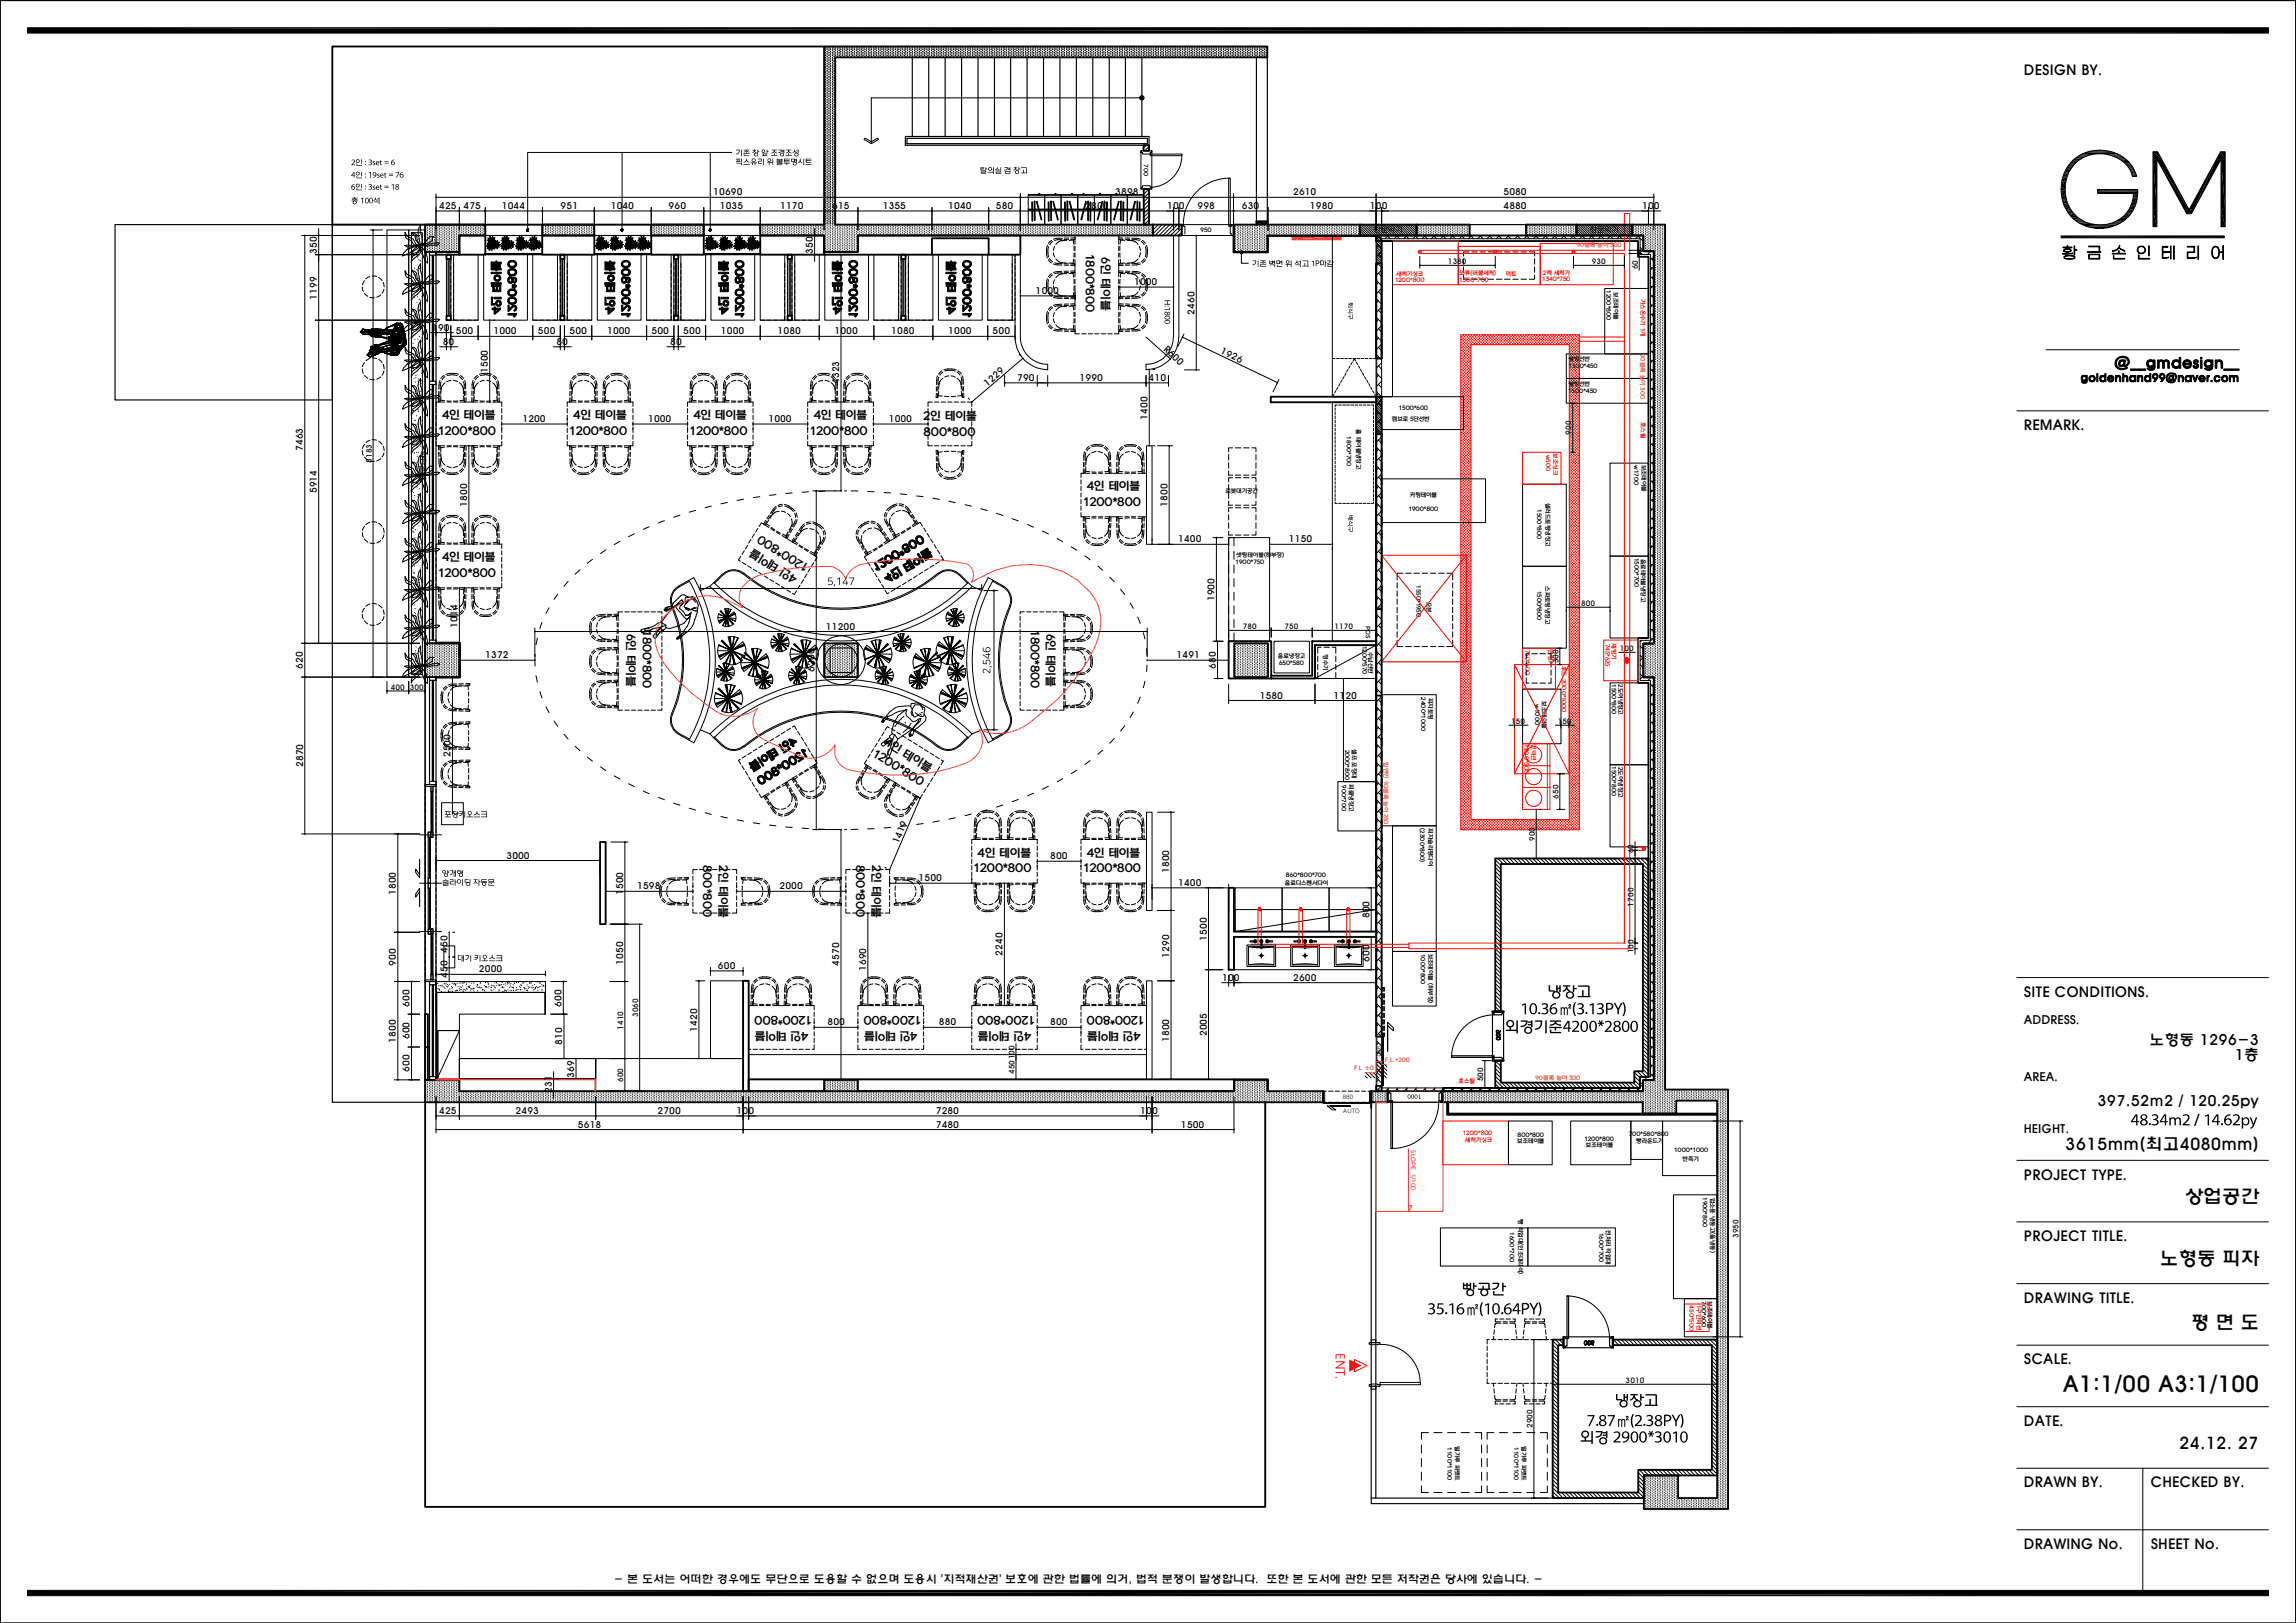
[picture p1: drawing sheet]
<svg xmlns="http://www.w3.org/2000/svg" width="420mm" height="297mm" viewBox="0 0 420 297" stroke-linecap="round" stroke-linejoin="round" font-family="sans-serif">
<defs><g id="words">
<text font-size="4.1" x="377.3" y="254.8">A1:1/00 A3:1/100</text>
<g font-size="3.4">
<text x="399.6" y="220.1">상업공간</text>
<text x="395.1" y="231.5">노형동 피자</text>
<text x="400.7" y="243.2">평 면 도</text>
</g>
<g font-size="3">
<text x="377.7" y="210.5">3615mm(최고4080mm)</text>
<text x="398.6" y="265.1">24.12. 27</text>
</g>
<g font-size="2.7">
<text x="393.2" y="191.2">노형동 1296-3</text>
<text x="408.8" y="194">1층</text>
<text x="383.7" y="202.5">397.52m2 / 120.25py</text>
</g>
<g font-size="2.6">
<text x="370.2" y="13.7">DESIGN BY.</text>
<text x="370.2" y="78.7">REMARK.</text>
<text x="370.2" y="182.5">SITE CONDITIONS.</text>
<text x="370.2" y="215.9">PROJECT TYPE.</text>
<text x="370.2" y="227.2">PROJECT TITLE.</text>
<text x="370.2" y="238.4">DRAWING TITLE.</text>
<text x="370.2" y="249.7">SCALE.</text>
<text x="370.2" y="260.9">DATE.</text>
<text x="370.2" y="272.2">DRAWN BY.</text>
<text x="393.4" y="272.2">CHECKED BY.</text>
<text x="370.2" y="283.5">DRAWING No.</text>
<text x="393.4" y="283.5">SHEET No.</text>
</g>
<text font-size="2.3" fill="#f00" x="244.4" y="247.6" transform="rotate(90 244.4 247.6)">ENT.</text>
<g font-size="2.2">
<text x="370.2" y="187.4">ADDRESS.</text>
<text x="370.2" y="197.7">AREA.</text>
<text x="370.2" y="207.4">HEIGHT.</text>
</g>
<g font-size="2.1">
<text x="198.6" y="46.4" transform="rotate(90 198.6 46.4)">1800*800</text>
<text x="201.5" y="47.1" transform="rotate(90 201.5 47.1)">6인 테이블</text>
<text x="80.9" y="76.7">4인 테이블</text>
<text x="104.9" y="76.7">4인 테이블</text>
<text x="126.8" y="76.7">4인 테이블</text>
<text x="148.8" y="76.7">4인 테이블</text>
<text x="169" y="76.8">2인 테이블</text>
<text x="80.1" y="79.6">1200*800</text>
<text x="104.1" y="79.6">1200*800</text>
<text x="126.2" y="79.6">1200*800</text>
<text x="148.1" y="79.6">1200*800</text>
<text x="168.9" y="79.7">800*800</text>
<text x="198.8" y="89.7">4인 테이블</text>
<text x="198.1" y="92.6">1200*800</text>
<text x="143.5" y="100.6" transform="rotate(-148 143.5 100.6)">*80</text>
<text x="80.1" y="105.6">1200*800</text>
<text x="80.9" y="102.7">4인 테이블</text>
<text x="146" y="105.5" transform="rotate(-148 146 105.5)">4인 테이블</text>
<text x="148.1" y="103.5" transform="rotate(-148 148.1 103.5)">120</text>
<text x="114.6" y="115.9" transform="rotate(90 114.6 115.9)">6인 테이블</text>
<text x="117.6" y="115.3" transform="rotate(90 117.6 115.3)">1800*800</text>
<text x="188.6" y="115.3" transform="rotate(90 188.6 115.3)">1800*800</text>
<text x="191.4" y="115.9" transform="rotate(90 191.4 115.9)">6인 테이블</text>
<text x="161.6" y="136.2" transform="rotate(32 161.6 136.2)">4인 테이블</text>
<text x="159.5" y="138.3" transform="rotate(32 159.5 138.3)">120</text>
<text x="164.1" y="141.1" transform="rotate(32 164.1 141.1)">*80</text>
<text x="128.6" y="158.2" transform="rotate(90 128.6 158.2)">800*800</text>
<text x="131.5" y="158.3" transform="rotate(90 131.5 158.3)">2인 테이블</text>
<text x="156.6" y="158.2" transform="rotate(90 156.6 158.2)">800*800</text>
<text x="159.5" y="158.3" transform="rotate(90 159.5 158.3)">2인 테이블</text>
<text x="178.1" y="159.6">1200*800</text>
<text x="178.8" y="156.8">4인 테이블</text>
<text x="198.1" y="159.6">1200*800</text>
<text x="198.8" y="156.8">4인 테이블</text>
<text x="148.6" y="186" transform="rotate(180 148.6 186)">1200*800</text>
<text x="168.6" y="186" transform="rotate(180 168.6 186)">1200*800</text>
<text x="189.4" y="186" transform="rotate(180 189.4 186)">1200*800</text>
<text x="209.4" y="186" transform="rotate(180 209.4 186)">1200*800</text>
<text x="147.9" y="188.8" transform="rotate(180 147.9 188.8)">4인 테이블</text>
<text x="167.9" y="188.8" transform="rotate(180 167.9 188.8)">4인 테이블</text>
<text x="188.7" y="188.8" transform="rotate(180 188.7 188.8)">4인 테이블</text>
<text x="208.7" y="188.8" transform="rotate(180 208.7 188.8)">4인 테이블</text>
</g>
<text font-size="2" x="112.3" y="289.8">- 본 도서는 어떠한 경우에도 무단으로 도용할 수 없으며 도용시 '지적재산권' 보호에 관한 법률에 의거, 법적 분쟁이 발생합니다. 또한 본 도서에 관한 모든 저작권은 당사에 있습니다. -</text>
<g font-size="1.7">
<text x="130.5" y="35.8">10690</text>
<text x="204" y="35.8">3898</text>
<text x="236.5" y="35.8">2610</text>
<text x="275" y="35.8">5080</text>
<text x="80.3" y="38.3">425</text>
<text x="84.8" y="38.3">475</text>
<text x="91.8" y="38.3">1044</text>
<text x="102.5" y="38.3">951</text>
<text x="111.7" y="38.3">1040</text>
<text x="122.3" y="38.3">960</text>
<text x="131.7" y="38.3">1035</text>
<text x="142.7" y="38.3">1170</text>
<text x="152.2" y="38.3">615</text>
<text x="161.5" y="38.3">1355</text>
<text x="173.4" y="38.3">1040</text>
<text x="182.2" y="38.3">580</text>
<text x="198.5" y="38.3">2800</text>
<text x="213.5" y="38.3">100</text>
<text x="219" y="38.3">998</text>
<text x="227.2" y="38.3">630</text>
<text x="239.6" y="38.3">1980</text>
<text x="250.6" y="38.3">100</text>
<text x="275" y="38.3">4880</text>
<text x="300.4" y="38.3">100</text>
<text x="58" y="46.4" transform="rotate(-90 58 46.4)">350</text>
<text x="148.7" y="46.4" transform="rotate(-90 148.7 46.4)">350</text>
<text x="189.4" y="53.8">1000</text>
<text x="207.4" y="52.2">1000</text>
<text x="58" y="54.8" transform="rotate(-90 58 54.8)">1199</text>
<text x="218.5" y="57.6" transform="rotate(-90 218.5 57.6)">2460</text>
<text x="79" y="60.5">190</text>
<text x="81" y="63.1">80</text>
<text x="83.4" y="61.2">500</text>
<text x="90.3" y="61.2">1000</text>
<text x="98.4" y="61.2">500</text>
<text x="101.8" y="63.1">80</text>
<text x="104.2" y="61.2">500</text>
<text x="111" y="61.2">1000</text>
<text x="119.2" y="61.2">500</text>
<text x="122.6" y="63.1">80</text>
<text x="125" y="61.2">500</text>
<text x="131.9" y="61.2">1000</text>
<text x="142.2" y="61.2">1080</text>
<text x="152.7" y="61.2">1000</text>
<text x="163" y="61.2">1080</text>
<text x="173.4" y="61.2">1000</text>
<text x="181.6" y="61.2">500</text>
<text x="212.8" y="64.1" transform="rotate(42 212.8 64.1)">R60</text>
<text x="223.1" y="64.6" transform="rotate(26 223.1 64.6)">1926</text>
<text x="89.2" y="68.3" transform="rotate(-90 89.2 68.3)">1500</text>
<text x="153.5" y="70.3" transform="rotate(-90 153.5 70.3)">4323</text>
<text x="180.6" y="70.8" transform="rotate(-41 180.6 70.8)">12</text>
<text x="183" y="68.7" transform="rotate(-41 183 68.7)">9</text>
<text x="186.1" y="69.7">790</text>
<text x="197.5" y="69.7">1990</text>
<text x="210.1" y="69.7">410</text>
<text x="95.5" y="77.3">1200</text>
<text x="118.5" y="77.3">1000</text>
<text x="140.5" y="77.3">1000</text>
<text x="162.6" y="77.3">1000</text>
<text x="209.9" y="76.8" transform="rotate(-90 209.9 76.8)">1400</text>
<text x="55.4" y="82.6" transform="rotate(-90 55.4 82.6)">7463</text>
<text x="58" y="90.3" transform="rotate(-90 58 90.3)">5914</text>
<text x="85.4" y="92.8" transform="rotate(-90 85.4 92.8)">1800</text>
<text x="213.5" y="92.8" transform="rotate(-90 213.5 92.8)">1800</text>
<text x="215.5" y="99.3">1400</text>
<text x="235.8" y="99.3">1150</text>
<text x="222.2" y="110.1" transform="rotate(-90 222.2 110.1)">1900</text>
<text x="83.7" y="114.8" transform="rotate(-90 83.7 114.8)">1014</text>
<text x="151.1" y="115.2">11200</text>
<text x="55.4" y="122.4" transform="rotate(-90 55.4 122.4)">620</text>
<text x="88.8" y="120.5">1372</text>
<text x="149" y="123" transform="rotate(-90 149 123)">6200</text>
<text x="215.2" y="120.5">1491</text>
<text x="222.4" y="122.4" transform="rotate(-90 222.4 122.4)">680</text>
<text x="230.4" y="127.8">1580</text>
<text x="243.9" y="127.8">1120</text>
<text x="55.5" y="140.4" transform="rotate(-90 55.5 140.4)">2870</text>
<text x="82.4" y="138.6" transform="rotate(-90 82.4 138.6)">2500</text>
<text x="164.4" y="154.5" transform="rotate(-67 164.4 154.5)">1419</text>
<text x="92.6" y="157.1">3000</text>
<text x="168" y="161.3">1500</text>
<text x="192.1" y="157.3">800</text>
<text x="213.9" y="159.8" transform="rotate(-90 213.9 159.8)">1800</text>
<text x="72.4" y="163.8" transform="rotate(-90 72.4 163.8)">1800</text>
<text x="114" y="163.8" transform="rotate(-90 114 163.8)">1500</text>
<text x="116.5" y="162.8">1598</text>
<text x="142.6" y="162.8">2000</text>
<text x="215.5" y="162.1">1400</text>
<text x="220.7" y="172.2" transform="rotate(-90 220.7 172.2)">1500</text>
<text x="250.5" y="168.1" transform="rotate(-90 250.5 168.1)">800</text>
<text x="72.4" y="176.7" transform="rotate(-90 72.4 176.7)">900</text>
<text x="81.8" y="178.9" transform="rotate(-90 81.8 178.9)">450</text>
<text x="81.8" y="174.5" transform="rotate(-90 81.8 174.5)">450</text>
<text x="87.6" y="178">2000</text>
<text x="114" y="176.6" transform="rotate(-90 114 176.6)">1050</text>
<text x="131.3" y="177.3">600</text>
<text x="153.5" y="176.8" transform="rotate(-90 153.5 176.8)">4570</text>
<text x="158.4" y="177.8" transform="rotate(-90 158.4 177.8)">1690</text>
<text x="183.4" y="175" transform="rotate(-90 183.4 175)">2240</text>
<text x="213.9" y="175.3" transform="rotate(-90 213.9 175.3)">1290</text>
<text x="223.6" y="179.5">100</text>
<text x="236.6" y="179.5">2600</text>
<text x="250.5" y="176.1" transform="rotate(-90 250.5 176.1)">600</text>
<text x="74.9" y="184.2" transform="rotate(-90 74.9 184.2)">600</text>
<text x="102.7" y="184.2" transform="rotate(-90 102.7 184.2)">600</text>
<text x="72.4" y="190.8" transform="rotate(-90 72.4 190.8)">1800</text>
<text x="74.9" y="190.2" transform="rotate(-90 74.9 190.2)">600</text>
<text x="102.8" y="191.3" transform="rotate(-90 102.8 191.3)">810</text>
<text x="127.5" y="188.8" transform="rotate(-90 127.5 188.8)">1420</text>
<text x="151.3" y="187.7">800</text>
<text x="171.7" y="187.7">880</text>
<text x="192.1" y="187.7">800</text>
<text x="213.9" y="190.7" transform="rotate(-90 213.9 190.7)">1800</text>
<text x="220.7" y="189.7" transform="rotate(-90 220.7 189.7)">2005</text>
<text x="74.9" y="196.2" transform="rotate(-90 74.9 196.2)">600</text>
<text x="105" y="197.2" transform="rotate(-90 105 197.2)">369</text>
<text x="80.3" y="203.9">425</text>
<text x="94.3" y="203.9">2493</text>
<text x="100.9" y="200" transform="rotate(-90 100.9 200)">231</text>
<text x="120.3" y="203.9">2700</text>
<text x="134.7" y="203.9">100</text>
<text x="171.2" y="203.9">7280</text>
<text x="208.6" y="203.9">100</text>
<text x="105.7" y="206.4">5618</text>
<text x="171.2" y="206.4">7480</text>
<text x="216" y="206.4">1500</text>
</g>
<g font-size="1.4">
<text x="264.8" y="48.3">1380</text>
<text x="291.2" y="48.3">930</text>
<text x="299.6" y="49.3" transform="rotate(-90 299.6 49.3)">60</text>
<text x="287.4" y="79.5" transform="rotate(-90 287.4 79.5)">900</text>
<text x="68" y="84.7" transform="rotate(-90 68 84.7)">8183</text>
<text x="289.2" y="110.8">800</text>
<text x="227.3" y="115.1">780</text>
<text x="234.9" y="115.1">750</text>
<text x="244.1" y="115.1">1170</text>
<text x="296.3" y="119.1">100</text>
<text x="285.1" y="121.4" transform="rotate(-90 285.1 121.4)">300</text>
<text x="71.5" y="126.2">400</text>
<text x="75" y="126.2">300</text>
<text x="276.4" y="132.5">150</text>
<text x="284.9" y="132.5">150</text>
<text x="285.1" y="146.1" transform="rotate(-90 285.1 146.1)">650</text>
<text x="280.8" y="153.9" transform="rotate(-90 280.8 153.9)">900</text>
<text x="298.8" y="156.2" transform="rotate(-90 298.8 156.2)">60</text>
<text x="298.8" y="165.9" transform="rotate(-90 298.8 165.9)">1700</text>
<text x="298.8" y="174.5" transform="rotate(-90 298.8 174.5)">100</text>
<text x="114" y="188.4" transform="rotate(-90 114 188.4)">1410</text>
<text x="116.8" y="186.1" transform="rotate(-90 116.8 186.1)">3060</text>
<text x="114" y="198" transform="rotate(-90 114 198)">600</text>
<text x="185.5" y="196.6" transform="rotate(-90 185.5 196.6)">450100</text>
<text x="271.3" y="197.9" transform="rotate(-90 271.3 197.9)">500</text>
<text x="318" y="226.6" transform="rotate(-90 318 226.6)">3950</text>
<text x="297.3" y="253">3010</text>
<text x="280.3" y="261.4" transform="rotate(-90 280.3 261.4)">2900</text>
</g>
<g font-size="1.1">
<text x="209.2" y="30.1" transform="rotate(90 209.2 30.1)">700</text>
<text x="219.6" y="42.5">950</text>
<text x="293.8" y="53.1" transform="rotate(90 293.8 53.1)">1200*800</text>
<text x="295.2" y="53.5" transform="rotate(90 295.2 53.5)">보조테이블</text>
<text x="286.9" y="71.8">1500*450</text>
<text x="286.9" y="66">쉘빙선반</text>
<text x="286.9" y="70.7">쉘빙선반</text>
<text x="286.9" y="67.3">1500*450</text>
<text x="254.6" y="77.1">캠브로 5단선반</text>
<text x="255.9" y="75.1">1500*600</text>
<text x="246.4" y="79.8" transform="rotate(90 246.4 79.8)">1800*700</text>
<text x="248.2" y="78.6" transform="rotate(90 248.2 78.6)">홀 테이블냉장고</text>
<text x="298.9" y="85.1" transform="rotate(90 298.9 85.1)">w1700</text>
<text x="300.3" y="85" transform="rotate(90 300.3 85)">보조테이블</text>
<text x="224.2" y="90.3">로봇대기공간</text>
<text x="257.7" y="93.5">1900*800</text>
<text x="257.9" y="91">커팅테이블</text>
<text x="281.2" y="93.2" transform="rotate(90 281.2 93.2)">1500*800</text>
<text x="282.8" y="92" transform="rotate(90 282.8 92)">샐러드토핑냉장고</text>
<text x="226.1" y="102">셋팅테이블(하부장)</text>
<text x="226" y="103.3">1900*750</text>
<text x="259.1" y="107.1" transform="rotate(90 259.1 107.1)">1550*1950</text>
<text x="282.7" y="107.2" transform="rotate(90 282.7 107.2)">스파토핑냉장고</text>
<text x="299" y="102.1" transform="rotate(90 299 102.1)">1500*700</text>
<text x="300.2" y="102.2" transform="rotate(90 300.2 102.2)">음료테이블냉장고</text>
<text x="261" y="110.2" transform="rotate(90 261 110.2)">오븐</text>
<text x="281.2" y="108.1" transform="rotate(90 281.2 108.1)">1500*800</text>
<text x="242.1" y="119.8" transform="rotate(90 242.1 119.8)">정수기</text>
<text x="249.3" y="118.2" transform="rotate(90 249.3 118.2)">1200*570</text>
<text x="249.9" y="114.6" transform="rotate(90 249.9 114.6)">POS</text>
<text x="250.3" y="119.3" transform="rotate(90 250.3 119.3)">수납선반</text>
<text x="233.8" y="120.4">음료냉장고</text>
<text x="234" y="121.6">650*580</text>
<text x="294.8" y="125.2" transform="rotate(90 294.8 125.2)">1500*800</text>
<text x="296.1" y="125.2" transform="rotate(90 296.1 125.2)">2도어냉장고</text>
<text x="260" y="127.6" transform="rotate(90 260 127.6)">2400*1000</text>
<text x="261.3" y="127.7" transform="rotate(90 261.3 127.7)">피자토핑</text>
<text x="280.8" y="128.9" transform="rotate(90 280.8 128.9)">w1000</text>
<text x="282.1" y="128.4" transform="rotate(90 282.1 128.4)">보조테이블</text>
<text x="246.1" y="137.2" transform="rotate(90 246.1 137.2)">2000*800</text>
<text x="247.3" y="137.1" transform="rotate(90 247.3 137.1)">셀프 포장대</text>
<text x="245.4" y="143.7" transform="rotate(90 245.4 143.7)">900*700</text>
<text x="246.8" y="143.5" transform="rotate(90 246.8 143.5)">피클냉장고</text>
<text x="294.8" y="140.2" transform="rotate(90 294.8 140.2)">1500*800</text>
<text x="296.1" y="140.3" transform="rotate(90 296.1 140.3)">2도어냉장고</text>
<text x="259.8" y="151.6" transform="rotate(90 259.8 151.6)">(2300*800)</text>
<text x="261.3" y="151.6" transform="rotate(90 261.3 151.6)">피자슬리핑다이</text>
<text x="235" y="161.9">음료디스펜서다이</text>
<text x="235.2" y="160.6">860*800*700</text>
<text x="259.9" y="174.6" transform="rotate(90 259.9 174.6)">1000*800</text>
<text x="261.3" y="174.5" transform="rotate(90 261.3 174.5)">보조테이블 (하부장)</text>
<text x="251.8" y="191.5" transform="rotate(90 251.8 191.5)">900</text>
<text x="245.6" y="201.2">880</text>
<text x="245.7" y="203.7">AUTO</text>
<text x="277.5" y="209.3">보조테이블</text>
<text x="277.6" y="208">800*800</text>
<text x="289.8" y="208.7">1200*800</text>
<text x="290.1" y="209.8">보조테이블</text>
<text x="297.9" y="207.9">700*580*800</text>
<text x="299.3" y="209.1">빵라운드기</text>
<text x="306.2" y="210.9">1000*1000</text>
<text x="307.8" y="212.5">반죽기</text>
<text x="311.5" y="219.1" transform="rotate(90 311.5 219.1)">1900*800</text>
<text x="312.9" y="219.2" transform="rotate(90 312.9 219.2)">업소용 냉동고(올냉동)</text>
<text x="276.2" y="225.5" transform="rotate(90 276.2 225.5)">1600*700</text>
<text x="277.7" y="223.1" transform="rotate(90 277.7 223.1)">빵 작업대(인조대리석)</text>
<text x="292.5" y="225.6" transform="rotate(90 292.5 225.6)">1600*700</text>
<text x="293.8" y="225.1" transform="rotate(90 293.8 225.1)">전처리 작업대</text>
<text x="311.3" y="238.1" transform="rotate(90 311.3 238.1)">700*600</text>
<text x="312.4" y="238.1" transform="rotate(90 312.4 238.1)">보조테이블</text>
<text x="264.8" y="264.9" transform="rotate(90 264.8 264.9)">1100*1100</text>
<text x="266.2" y="264.7" transform="rotate(90 266.2 264.7)">밀가루 파렛트</text>
<text x="277" y="264.9" transform="rotate(90 277 264.9)">1100*1100</text>
<text x="278.4" y="264.7" transform="rotate(90 278.4 264.7)">밀가루 파렛트</text>
</g>
<g font-size="1.1" fill="#ff7f00">
<text x="288.4" y="45.2">90블록 높이 300</text>
<text x="300.1" y="64.8" transform="rotate(90 300.1 64.8)">90블록 높이 300</text>
<text x="253.2" y="139.4" transform="rotate(90 253.2 139.4)">앞면만 90블록 높이 250</text>
<text x="247.7" y="195.8">F.L ±0</text>
<text x="253.3" y="194.4">F.L +200</text>
<text x="280.9" y="197.6">90블록 높이 300</text>
<text x="258.1" y="210.5" transform="rotate(90 258.1 210.5)">SLOPE 1/100</text>
</g>
<g font-size="1.1" fill="#f00">
<text x="255.2" y="51.6">1200*800</text>
<text x="255.4" y="50.4">세척기싱크</text>
<text x="267" y="50.2">와류(버블세척)</text>
<text x="267" y="51.6">1500*700</text>
<text x="275.5" y="50.6">덕트</text>
<text x="282.1" y="51.4">1340*750</text>
<text x="282.2" y="50.2">2렉 세척기</text>
<text x="300.1" y="54.7" transform="rotate(90 300.1 54.7)">가스온수기 1개</text>
<text x="300.2" y="77.2" transform="rotate(90 300.2 77.2)">호스릴</text>
<text x="282.8" y="83.2" transform="rotate(90 282.8 83.2)">w500</text>
<text x="284.2" y="83" transform="rotate(90 284.2 83)">보조싱크</text>
<text x="279" y="118.9" transform="rotate(90 279 118.9)">750*600</text>
<text x="283.3" y="118.8" transform="rotate(90 283.3 118.8)">면탕기</text>
<text x="293.7" y="117.8" transform="rotate(90 293.7 117.8)">745*625</text>
<text x="294.9" y="117.7" transform="rotate(90 294.9 117.7)">제빙기</text>
<text x="285.7" y="121.8" transform="rotate(90 285.7 121.8)">후드 2000*1000</text>
<text x="278.8" y="136.2" transform="rotate(90 278.8 136.2)">1200*500</text>
<text x="280.1" y="136.2" transform="rotate(90 280.1 136.2)">인덕션</text>
<text x="266.8" y="198.1">호스릴</text>
<text x="267.6" y="207.6">1200*800</text>
<text x="268" y="209">세척기싱크</text>
<text x="309.1" y="238.9" transform="rotate(90 309.1 238.9)">450*500</text>
<text x="310.4" y="238.8" transform="rotate(90 310.4 238.8)">1구인덕션</text>
</g>
</g></defs>
<g fill="none" stroke="#000" stroke-width=".18">
<path d="M151 8.6h.1M151 8.9v.1M151 9.2v.1M151 9.6h.1M151 9.9h.1M151 10.2h.1M151 10.5h.1M151 10.8h.1M151 11.1h.1M151 11.4v.1M151 11.7v.1M151 12.1h.1"/>
<path d="M151 12.4h.1M151 12.7h.1M151 13h.1M151 13.3h.1M151 13.6h.1M151 13.9v.1M151 14.2v.1M151 14.6h.1M151 14.9h.1M151 15.2h.1M151 15.5h.1M151 15.8h.1"/>
<path d="M151 16.1v.1M151 16.4v.1M151 16.7v.1M151 17.1h.1M151 17.4h.1M151 17.7h.1M151 18h.1M151 18.3h.1M151 18.6v.1M151 18.9v.1M151 19.2v.1M151 19.6h.1"/>
<path d="M151 19.9h.1M151.3 8.8h.1M151.3 9.1h.1M151.3 9.4h.1M151.3 9.7h.1M151.3 10v.1M151.3 10.3v.1M151.3 10.6v.1M151.3 11h.1M151.3 11.3h.1M151.3 11.6h.1M151.3 11.9h.1"/>
<path d="M151.3 12.2h.1M151.3 12.5v.1M151.3 12.8v.1M151.3 13.1v.1M151.3 13.5h.1M151.3 13.8h.1M151.3 14.1h.1M151.3 14.4h.1M151.3 14.7h.1M151.3 15v.1M151.3 15.3v.1M151.3 15.6v.1"/>
<path d="M151.3 16h.1M151.3 16.3h.1M151.3 16.6h.1M151.3 16.9h.1M151.3 17.2h.1M151.3 17.5v.1M151.3 17.8v.1M151.3 18.2h.1M151.3 18.5h.1M151.3 18.8h.1M151.3 19.1h.1M151.3 19.4h.1"/>
<path d="M151.3 19.7h.1M151.6 8.6h.1M151.6 8.9v.1M151.6 9.2v.1M151.6 9.6h.1M151.6 9.9h.1M151.6 10.2h.1M151.6 10.5h.1M151.6 10.8h.1M151.6 11.1h.1M151.6 11.4v.1M151.6 11.7v.1"/>
<path d="M151.6 12.1h.1M151.6 12.4h.1M151.6 12.7h.1M151.6 13h.1M151.6 13.3h.1M151.6 13.6h.1M151.6 13.9v.1M151.6 14.2v.1M151.6 14.6h.1M151.6 14.9h.1M151.6 15.2h.1M151.6 15.5h.1"/>
<path d="M151.6 15.8h.1M151.6 16.1v.1M151.6 16.4v.1M151.6 16.7v.1M151.6 17.1h.1M151.6 17.4h.1M151.6 17.7h.1M151.6 18h.1M151.6 18.3h.1M151.6 18.6v.1M151.6 18.9v.1M151.6 19.2v.1"/>
<path d="M151.6 19.6h.1M151.6 19.9h.1M151.9 9.4h.1M151.9 9.7h.1M151.9 10v.1M151.9 10.3v.1M151.9 10.6v.1M151.9 11h.1M151.9 11.3h.1M151.9 11.6h.1M151.9 11.9h.1M151.9 12.2h.1"/>
<path d="M151.9 12.5v.1M151.9 12.8v.1M151.9 13.1v.1M151.9 13.5h.1M151.9 13.8h.1M151.9 14.1h.1M151.9 14.4h.1M151.9 14.7h.1M151.9 15v.1M151.9 15.3v.1M151.9 15.6v.1M151.9 16h.1"/>
<path d="M151.9 16.3h.1M151.9 16.6h.1M151.9 16.9h.1M151.9 17.2h.1M151.9 17.5v.1M151.9 17.8v.1M151.9 18.2h.1M151.9 18.5h.1M151.9 18.8h.1M151.9 19.1h.1M151.9 19.4h.1M151.9 19.7h.1"/>
<path d="M151.9 8.8h.1M151.9 9.1h.1M152.3 8.6h.1M152.3 8.9v.1M152.3 9.2v.1M152.3 9.6h.1M152.3 9.9h.1M152.3 10.2h.1M152.3 10.5h.1M152.3 10.8h.1M152.3 11.1h.1M152.3 11.4v.1"/>
<path d="M152.3 11.7v.1M152.3 12.1h.1M152.3 12.4h.1M152.3 12.7h.1M152.3 13h.1M152.3 13.3h.1M152.3 13.6h.1M152.3 13.9v.1M152.3 14.2v.1M152.3 14.6h.1M152.3 14.9h.1M152.3 15.2h.1"/>
<path d="M152.3 15.5h.1M152.3 15.8h.1M152.3 16.1v.1M152.3 16.4v.1M152.3 16.7v.1M152.3 17.1h.1M152.3 17.4h.1M152.3 17.7h.1M152.3 18h.1M152.3 18.3h.1M152.3 18.6v.1M152.3 18.9v.1"/>
<path d="M152.3 19.2v.1M152.3 19.6h.1M152.3 19.9h.1M152.6 9.1h.1M152.6 9.4h.1M152.6 9.7h.1M152.6 10v.1M152.6 10.6v.1M152.6 11h.1M152.6 11.3h.1M152.6 11.6h.1M152.6 11.9h.1"/>
<path d="M152.6 12.2h.1M152.6 12.5v.1M152.6 12.8v.1M152.6 13.1v.1M152.6 13.5h.1M152.6 13.8h.1M152.6 14.1h.1M152.6 8.8h.1M152.6 10.3v.1M152.6 14.4h.1M152.6 14.7h.1M152.6 15v.1"/>
<path d="M152.6 15.3v.1M152.6 15.6v.1M152.6 16h.1M152.6 16.3h.1M152.6 16.6h.1M152.6 16.9h.1M152.6 17.2h.1M152.6 17.5v.1M152.6 17.8v.1M152.6 18.2h.1M152.6 18.5h.1M152.6 18.8h.1"/>
<path d="M152.6 19.1h.1M152.6 19.4h.1M152.6 19.7h.1M152.9 8.6h.1M152.9 8.9v.1M152.9 10.2h.1M152.9 9.2v.1M152.9 9.6h.1M152.9 9.9h.1M153.2 8.8h.1M153.2 9.1h.1M153.2 9.4h.1"/>
<path d="M153.2 9.7h.1M153.2 10v.1M153.2 10.3v.1M153.5 9.9h.1M153.5 10.2h.1M153.5 8.6h.1M153.5 8.9v.1M153.5 9.2v.1M153.5 9.6h.1M153.8 8.8h.1M153.8 9.1h.1M153.8 9.4h.1"/>
<path d="M153.8 9.7h.1M153.8 10v.1M153.8 10.3v.1M154.1 8.6h.1M154.1 8.9v.1M154.1 9.2v.1M154.1 9.6h.1M154.1 9.9h.1M154.1 10.2h.1M154.4 8.8h.1M154.4 9.1h.1M154.4 9.4h.1"/>
<path d="M154.4 9.7h.1M154.4 10v.1M154.4 10.3v.1M154.8 8.6h.1M154.8 8.9v.1M154.8 9.2v.1M154.8 9.6h.1M154.8 9.9h.1M154.8 10.2h.1M155.1 8.8h.1M155.1 9.1h.1M155.1 9.4h.1"/>
<path d="M155.1 9.7h.1M155.1 10v.1M155.1 10.3v.1M155.4 8.6h.1M155.4 8.9v.1M155.4 9.2v.1M155.4 9.6h.1M155.4 9.9h.1M155.4 10.2h.1M155.7 8.8h.1M155.7 9.1h.1M155.7 9.4h.1"/>
<path d="M155.7 9.7h.1M155.7 10v.1M155.7 10.3v.1M156 8.6h.1M156 8.9v.1M156 9.2v.1M156 9.6h.1M156 9.9h.1M156 10.2h.1M156.3 8.8h.1M156.3 9.1h.1M156.3 9.4h.1"/>
<path d="M156.3 9.7h.1M156.3 10v.1M156.3 10.3v.1M156.6 8.6h.1M156.6 8.9v.1M156.6 9.2v.1M156.6 9.6h.1M156.6 9.9h.1M156.6 10.2h.1M156.9 8.8h.1M156.9 9.1h.1M156.9 9.4h.1"/>
<path d="M156.9 9.7h.1M156.9 10v.1M156.9 10.3v.1M157.3 8.6h.1M157.3 8.9v.1M157.3 9.2v.1M157.3 9.6h.1M157.3 9.9h.1M157.3 10.2h.1M157.6 8.8h.1M157.6 9.1h.1M157.6 9.4h.1"/>
<path d="M157.6 9.7h.1M157.6 10v.1M157.6 10.3v.1M157.9 8.6h.1M157.9 8.9v.1M157.9 9.2v.1M157.9 9.6h.1M157.9 9.9h.1M157.9 10.2h.1M158.2 8.8h.1M158.2 9.1h.1M158.2 9.4h.1"/>
<path d="M158.2 9.7h.1M158.2 10v.1M158.2 10.3v.1M158.5 8.6h.1M158.5 8.9v.1M158.5 9.2v.1M158.5 9.6h.1M158.5 9.9h.1M158.5 10.2h.1M158.8 8.8h.1M158.8 9.1h.1M158.8 9.4h.1"/>
<path d="M158.8 9.7h.1M158.8 10v.1M158.8 10.3v.1M159.1 8.6h.1M159.1 8.9v.1M159.1 9.2v.1M159.1 9.6h.1M159.1 9.9h.1M159.1 10.2h.1M159.4 8.8h.1M159.4 9.1h.1M159.4 9.4h.1"/>
<path d="M159.4 9.7h.1M159.4 10v.1M159.4 10.3v.1M159.8 8.6h.1M159.8 8.9v.1M159.8 9.2v.1M159.8 9.6h.1M159.8 9.9h.1M159.8 10.2h.1M160.1 8.8h.1M160.1 9.1h.1M160.1 9.4h.1"/>
<path d="M160.1 9.7h.1M160.1 10v.1M160.1 10.3v.1M160.4 8.6h.1M160.4 8.9v.1M160.4 9.2v.1M160.4 9.6h.1M160.4 9.9h.1M160.4 10.2h.1M160.7 8.8h.1M160.7 9.1h.1M160.7 9.4h.1"/>
<path d="M160.7 9.7h.1M160.7 10v.1M160.7 10.3v.1M161 8.6h.1M161 8.9v.1M161 9.2v.1M161 9.6h.1M161 9.9h.1M161 10.2h.1M161.3 8.8h.1M161.3 9.1h.1M161.3 9.4h.1"/>
<path d="M161.3 9.7h.1M161.3 10v.1M161.3 10.3v.1M161.6 8.6h.1M161.6 8.9v.1M161.6 9.2v.1M161.6 9.6h.1M161.6 9.9h.1M161.6 10.2h.1M161.9 8.8h.1M161.9 9.1h.1M161.9 9.4h.1"/>
<path d="M161.9 9.7h.1M161.9 10v.1M161.9 10.3v.1M162.3 8.6h.1M162.3 8.9v.1M162.3 9.2v.1M162.3 9.6h.1M162.3 9.9h.1M162.3 10.2h.1M162.6 8.8h.1M162.6 9.1h.1M162.6 9.4h.1"/>
<path d="M162.6 9.7h.1M162.6 10v.1M162.6 10.3v.1M162.9 8.6h.1M162.9 8.9v.1M162.9 9.2v.1M162.9 9.6h.1M162.9 9.9h.1M162.9 10.2h.1M163.2 8.8h.1M163.2 9.1h.1M163.2 9.4h.1"/>
<path d="M163.2 9.7h.1M163.2 10v.1M163.2 10.3v.1M163.5 8.6h.1M163.5 8.9v.1M163.5 9.2v.1M163.5 9.6h.1M163.5 9.9h.1M163.5 10.2h.1M163.8 8.8h.1M163.8 9.1h.1M163.8 9.4h.1"/>
<path d="M163.8 9.7h.1M163.8 10v.1M163.8 10.3v.1M164.1 8.6h.1M164.1 8.9v.1M164.1 9.2v.1M164.1 9.6h.1M164.1 9.9h.1M164.1 10.2h.1M164.4 8.8h.1M164.4 9.1h.1M164.4 9.4h.1"/>
<path d="M164.4 9.7h.1M164.4 10v.1M164.4 10.3v.1M164.8 8.6h.1M164.8 8.9v.1M164.8 9.2v.1M164.8 9.6h.1M164.8 9.9h.1M164.8 10.2h.1M165.1 8.8h.1M165.1 9.1h.1M165.1 9.4h.1"/>
<path d="M165.1 9.7h.1M165.1 10v.1M165.1 10.3v.1M165.4 8.6h.1M165.4 8.9v.1M165.4 9.2v.1M165.4 9.6h.1M165.4 9.9h.1M165.4 10.2h.1M165.7 8.8h.1M165.7 9.1h.1M165.7 9.4h.1"/>
<path d="M165.7 9.7h.1M165.7 10v.1M165.7 10.3v.1M166 8.6h.1M166 8.9v.1M166 9.2v.1M166 9.6h.1M166 9.9h.1M166 10.2h.1M166.3 8.8h.1M166.3 9.1h.1M166.3 9.4h.1"/>
<path d="M166.3 9.7h.1M166.3 10v.1M166.3 10.3v.1M166.6 8.6h.1M166.6 8.9v.1M166.6 9.2v.1M166.6 9.6h.1M166.6 9.9h.1M166.6 10.2h.1M166.9 8.8h.1M166.9 9.1h.1M166.9 9.4h.1"/>
<path d="M166.9 9.7h.1M166.9 10v.1M166.9 10.3v.1M167.3 8.6h.1M167.3 8.9v.1M167.3 9.2v.1M167.3 9.6h.1M167.3 9.9h.1M167.3 10.2h.1M167.6 8.8h.1M167.6 9.1h.1M167.6 9.4h.1"/>
<path d="M167.6 9.7h.1M167.6 10v.1M167.6 10.3v.1M167.9 8.6h.1M167.9 8.9v.1M167.9 9.2v.1M167.9 9.6h.1M167.9 9.9h.1M167.9 10.2h.1M168.2 8.8h.1M168.2 9.1h.1M168.2 9.4h.1"/>
<path d="M168.2 9.7h.1M168.2 10v.1M168.2 10.3v.1M168.5 8.6h.1M168.5 8.9v.1M168.5 9.2v.1M168.5 9.6h.1M168.5 9.9h.1M168.5 10.2h.1M168.8 8.8h.1M168.8 9.1h.1M168.8 9.4h.1"/>
<path d="M168.8 9.7h.1M168.8 10v.1M168.8 10.3v.1M169.1 8.6h.1M169.1 8.9v.1M169.1 9.2v.1M169.1 9.6h.1M169.1 9.9h.1M169.1 10.2h.1M169.4 8.8h.1M169.4 9.1h.1M169.4 9.4h.1"/>
<path d="M169.4 9.7h.1M169.4 10v.1M169.4 10.3v.1M169.8 8.6h.1M169.8 8.9v.1M169.8 9.2v.1M169.8 9.6h.1M169.8 9.9h.1M169.8 10.2h.1M170.1 8.8h.1M170.1 9.1h.1M170.1 9.4h.1"/>
<path d="M170.1 9.7h.1M170.1 10v.1M170.1 10.3v.1M170.4 8.6h.1M170.4 8.9v.1M170.4 9.2v.1M170.4 9.6h.1M170.4 9.9h.1M170.4 10.2h.1M170.7 8.8h.1M170.7 9.1h.1M170.7 9.4h.1"/>
<path d="M170.7 9.7h.1M170.7 10v.1M170.7 10.3v.1M171 8.6h.1M171 8.9v.1M171 9.2v.1M171 9.6h.1M171 9.9h.1M171 10.2h.1M171.3 8.8h.1M171.3 9.1h.1M171.3 9.4h.1"/>
<path d="M171.3 9.7h.1M171.3 10v.1M171.3 10.3v.1M171.6 8.6h.1M171.6 8.9v.1M171.6 9.2v.1M171.6 9.6h.1M171.6 9.9h.1M171.6 10.2h.1M172 8.8h.1M172 9.1h.1M172 9.4h.1"/>
<path d="M172 9.7h.1M172 10v.1M172 10.3v.1M172.3 8.6h.1M172.3 8.9v.1M172.3 9.2v.1M172.3 9.6h.1M172.3 9.9h.1M172.3 10.2h.1M172.6 8.8h.1M172.6 9.1h.1M172.6 9.4h.1"/>
<path d="M172.6 9.7h.1M172.6 10v.1M172.6 10.3v.1M172.9 8.6h.1M172.9 8.9v.1M172.9 9.2v.1M172.9 9.6h.1M172.9 9.9h.1M172.9 10.2h.1M173.2 8.8h.1M173.2 9.1h.1M173.2 9.4h.1"/>
<path d="M173.2 9.7h.1M173.2 10v.1M173.2 10.3v.1M173.5 8.6h.1M173.5 8.9v.1M173.5 9.2v.1M173.5 9.6h.1M173.5 9.9h.1M173.5 10.2h.1M173.8 8.8h.1M173.8 9.7h.1M173.8 10.3v.1"/>
<path d="M173.8 9.1h.1M173.8 9.4h.1M173.8 10v.1M174.1 8.6h.1M174.1 8.9v.1M174.1 9.9h.1M174.1 10.2h.1M174.1 9.2v.1M174.1 9.6h.1M174.5 8.8h.1M174.5 9.7h.1M174.5 10.3v.1"/>
<path d="M174.5 9.1h.1M174.5 9.4h.1M174.5 10v.1M174.8 8.6h.1M174.8 8.9v.1M174.8 9.9h.1M174.8 10.2h.1M174.8 9.2v.1M174.8 9.6h.1M175 8.8h.1M175 9.7h.1M175 10.3v.1"/>
<path d="M175 9.1h.1M175 9.4h.1M175 10v.1M175.4 8.6h.1M175.4 8.9v.1M175.4 9.9h.1M175.4 10.2h.1M175.4 9.2v.1M175.4 9.6h.1M175.7 8.8h.1M175.7 9.7h.1M175.7 10.3v.1"/>
<path d="M175.7 9.1h.1M175.7 9.4h.1M175.7 10v.1M176 8.6h.1M176 8.9v.1M176 9.2v.1M176 9.6h.1M176 9.9h.1M176 10.2h.1M176.3 8.8h.1M176.3 9.1h.1M176.3 9.4h.1"/>
<path d="M176.3 9.7h.1M176.3 10v.1M176.3 10.3v.1M176.6 8.6h.1M176.6 8.9v.1M176.6 9.2v.1M176.6 9.6h.1M176.6 9.9h.1M176.6 10.2h.1M177 8.8h.1M177 9.1h.1M177 9.4h.1"/>
<path d="M177 9.7h.1M177 10v.1M177 10.3v.1M177.2 8.6h.1M177.2 8.9v.1M177.2 9.2v.1M177.2 9.6h.1M177.2 9.9h.1M177.2 10.2h.1M177.5 8.8h.1M177.5 9.1h.1M177.5 9.4h.1"/>
<path d="M177.5 9.7h.1M177.5 10v.1M177.5 10.3v.1M177.9 8.6h.1M177.9 8.9v.1M177.9 9.2v.1M177.9 9.6h.1M177.9 9.9h.1M177.9 10.2h.1M178.2 8.8h.1M178.2 9.1h.1M178.2 9.4h.1"/>
<path d="M178.2 9.7h.1M178.2 10v.1M178.2 10.3v.1M178.5 9.9h.1M178.5 10.2h.1M178.5 8.6h.1M178.5 8.9v.1M178.5 9.2v.1M178.5 9.6h.1M178.8 8.8h.1M178.8 9.1h.1M178.8 9.4h.1"/>
<path d="M178.8 9.7h.1M178.8 10v.1M178.8 10.3v.1M179.1 8.6h.1M179.1 8.9v.1M179.1 9.2v.1M179.1 9.6h.1M179.1 9.9h.1M179.1 10.2h.1M179.5 8.8h.1M179.5 9.1h.1M179.5 9.4h.1"/>
<path d="M179.5 9.7h.1M179.5 10v.1M179.5 10.3v.1M179.7 8.6h.1M179.7 8.9v.1M179.7 9.2v.1M179.7 9.6h.1M179.7 9.9h.1M179.7 10.2h.1M180 8.8h.1M180 9.1h.1M180 9.4h.1"/>
<path d="M180 9.7h.1M180 10v.1M180 10.3v.1M180.4 8.6h.1M180.4 8.9v.1M180.4 9.2v.1M180.4 9.6h.1M180.4 9.9h.1M180.4 10.2h.1M180.7 8.8h.1M180.7 9.1h.1M180.7 9.4h.1"/>
<path d="M180.7 9.7h.1M180.7 10v.1M180.7 10.3v.1M181 8.6h.1M181 8.9v.1M181 9.2v.1M181 9.6h.1M181 9.9h.1M181 10.2h.1M181.3 8.8h.1M181.3 9.1h.1M181.3 9.4h.1"/>
<path d="M181.3 9.7h.1M181.3 10v.1M181.3 10.3v.1M181.6 8.6h.1M181.6 8.9v.1M181.6 9.2v.1M181.6 9.6h.1M181.6 9.9h.1M181.6 10.2h.1M181.9 8.8h.1M181.9 9.1h.1M181.9 9.4h.1"/>
<path d="M181.9 9.7h.1M181.9 10v.1M181.9 10.3v.1M182.2 8.6h.1M182.2 8.9v.1M182.2 9.2v.1M182.2 9.6h.1M182.2 9.9h.1M182.2 10.2h.1M182.5 8.8h.1M182.5 9.1h.1M182.5 9.4h.1"/>
<path d="M182.5 9.7h.1M182.5 10v.1M182.5 10.3v.1M182.9 8.6h.1M182.9 8.9v.1M182.9 9.2v.1M182.9 9.6h.1M182.9 9.9h.1M182.9 10.2h.1M183.2 8.8h.1M183.2 9.1h.1M183.2 9.4h.1"/>
<path d="M183.2 9.7h.1M183.2 10v.1M183.2 10.3v.1M183.5 8.6h.1M183.5 8.9v.1M183.5 9.2v.1M183.5 9.6h.1M183.5 9.9h.1M183.5 10.2h.1M183.8 8.8h.1M183.8 9.1h.1M183.8 9.4h.1"/>
<path d="M183.8 9.7h.1M183.8 10v.1M183.8 10.3v.1M184.1 8.6h.1M184.1 8.9v.1M184.1 9.2v.1M184.1 9.6h.1M184.1 9.9h.1M184.1 10.2h.1M184.4 8.8h.1M184.4 9.1h.1M184.4 9.4h.1"/>
<path d="M184.4 9.7h.1M184.4 10v.1M184.4 10.3v.1M184.7 8.6h.1M184.7 8.9v.1M184.7 9.2v.1M184.7 9.6h.1M184.7 9.9h.1M184.7 10.2h.1M185.1 8.8h.1M185.1 9.1h.1M185.1 9.4h.1"/>
<path d="M185.1 9.7h.1M185.1 10v.1M185.1 10.3v.1M185.4 8.6h.1M185.4 8.9v.1M185.4 9.2v.1M185.4 9.6h.1M185.4 9.9h.1M185.4 10.2h.1M185.7 8.8h.1M185.7 9.1h.1M185.7 9.4h.1"/>
<path d="M185.7 9.7h.1M185.7 10v.1M185.7 10.3v.1M186 8.6h.1M186 8.9v.1M186 9.2v.1M186 9.6h.1M186 9.9h.1M186 10.2h.1M186.3 8.8h.1M186.3 9.1h.1M186.3 9.4h.1"/>
<path d="M186.3 9.7h.1M186.3 10v.1M186.3 10.3v.1M186.6 8.6h.1M186.6 8.9v.1M186.6 9.2v.1M186.6 9.6h.1M186.6 9.9h.1M186.6 10.2h.1M186.9 8.8h.1M186.9 9.1h.1M186.9 9.4h.1"/>
<path d="M186.9 9.7h.1M186.9 10v.1M186.9 10.3v.1M187.2 8.6h.1M187.2 8.9v.1M187.2 9.2v.1M187.2 9.6h.1M187.2 9.9h.1M187.2 10.2h.1M187.6 8.8h.1M187.6 9.1h.1M187.6 9.4h.1"/>
<path d="M187.6 9.7h.1M187.6 10v.1M187.6 10.3v.1M187.9 8.6h.1M187.9 8.9v.1M187.9 9.2v.1M187.9 9.6h.1M187.9 9.9h.1M187.9 10.2h.1M188.2 8.8h.1M188.2 9.1h.1M188.2 9.4h.1"/>
<path d="M188.2 9.7h.1M188.2 10v.1M188.2 10.3v.1M188.5 8.6h.1M188.5 8.9v.1M188.5 9.2v.1M188.5 9.6h.1M188.5 9.9h.1M188.5 10.2h.1M188.8 8.8h.1M188.8 9.1h.1M188.8 9.4h.1"/>
<path d="M188.8 9.7h.1M188.8 10v.1M188.8 10.3v.1M189.1 8.6h.1M189.1 8.9v.1M189.1 9.2v.1M189.1 9.6h.1M189.1 9.9h.1M189.1 10.2h.1M189.4 8.8h.1M189.4 9.1h.1M189.4 9.4h.1"/>
<path d="M189.4 9.7h.1M189.4 10v.1M189.4 10.3v.1M189.7 8.6h.1M189.7 8.9v.1M189.7 9.2v.1M189.7 9.6h.1M189.7 9.9h.1M189.7 10.2h.1M190.1 8.8h.1M190.1 9.1h.1M190.1 9.4h.1"/>
<path d="M190.1 9.7h.1M190.1 10v.1M190.1 10.3v.1M190.4 8.6h.1M190.4 8.9v.1M190.4 9.2v.1M190.4 9.6h.1M190.4 9.9h.1M190.4 10.2h.1M190.7 8.8h.1M190.7 9.1h.1M190.7 9.4h.1"/>
<path d="M190.7 9.7h.1M190.7 10v.1M190.7 10.3v.1M191 8.6h.1M191 8.9v.1M191 9.2v.1M191 9.6h.1M191 9.9h.1M191 10.2h.1M191.3 8.8h.1M191.3 9.1h.1M191.3 9.4h.1"/>
<path d="M191.3 9.7h.1M191.3 10v.1M191.3 10.3v.1M191.6 8.6h.1M191.6 8.9v.1M191.6 9.2v.1M191.6 9.6h.1M191.6 9.9h.1M191.6 10.2h.1M191.9 8.8h.1M191.9 9.1h.1M191.9 9.4h.1"/>
<path d="M191.9 9.7h.1M191.9 10v.1M191.9 10.3v.1M192.2 8.6h.1M192.2 8.9v.1M192.2 9.2v.1M192.2 9.6h.1M192.2 9.9h.1M192.2 10.2h.1M192.6 8.8h.1M192.6 9.1h.1M192.6 9.4h.1"/>
<path d="M192.6 9.7h.1M192.6 10v.1M192.6 10.3v.1M192.9 8.6h.1M192.9 8.9v.1M192.9 9.2v.1M192.9 9.6h.1M192.9 9.9h.1M192.9 10.2h.1M193.2 8.8h.1M193.2 9.1h.1M193.2 9.4h.1"/>
<path d="M193.2 9.7h.1M193.2 10v.1M193.2 10.3v.1M193.5 8.6h.1M193.5 8.9v.1M193.5 9.2v.1M193.5 9.6h.1M193.5 9.9h.1M193.5 10.2h.1M193.8 8.8h.1M193.8 9.1h.1M193.8 9.4h.1"/>
<path d="M193.8 9.7h.1M193.8 10v.1M193.8 10.3v.1M194.1 8.6h.1M194.1 8.9v.1M194.1 9.2v.1M194.1 9.6h.1M194.1 9.9h.1M194.1 10.2h.1M194.4 8.8h.1M194.4 9.1h.1M194.4 9.4h.1"/>
<path d="M194.4 9.7h.1M194.4 10v.1M194.4 10.3v.1M194.7 8.6h.1M194.7 8.9v.1M194.7 9.2v.1M194.7 9.6h.1M194.7 9.9h.1M194.7 10.2h.1M195.1 8.8h.1M195.1 9.1h.1M195.1 9.4h.1"/>
<path d="M195.1 9.7h.1M195.1 10v.1M195.1 10.3v.1M195.4 8.6h.1M195.4 8.9v.1M195.4 9.2v.1M195.4 9.6h.1M195.4 9.9h.1M195.4 10.2h.1M195.7 8.8h.1M195.7 9.1h.1M195.7 9.4h.1"/>
<path d="M195.7 9.7h.1M195.7 10v.1M195.7 10.3v.1M196 8.6h.1M196 8.9v.1M196 9.2v.1M196 9.6h.1M196 9.9h.1M196 10.2h.1M196.3 8.8h.1M196.3 9.1h.1M196.3 9.4h.1"/>
<path d="M196.3 9.7h.1M196.3 10v.1M196.3 10.3v.1M196.6 8.6h.1M196.6 8.9v.1M196.6 9.2v.1M196.6 9.6h.1M196.6 9.9h.1M196.6 10.2h.1M196.9 8.8h.1M196.9 9.1h.1M196.9 9.4h.1"/>
<path d="M196.9 9.7h.1M196.9 10v.1M196.9 10.3v.1M197.2 8.6h.1M197.2 8.9v.1M197.2 9.2v.1M197.2 9.6h.1M197.2 9.9h.1M197.2 10.2h.1M197.6 8.8h.1M197.6 9.1h.1M197.6 9.4h.1"/>
<path d="M197.6 9.7h.1M197.6 10v.1M197.6 10.3v.1M197.9 8.6h.1M197.9 8.9v.1M197.9 9.2v.1M197.9 9.6h.1M197.9 9.9h.1M197.9 10.2h.1M198.2 8.8h.1M198.2 9.1h.1M198.2 9.4h.1"/>
<path d="M198.2 9.7h.1M198.2 10v.1M198.2 10.3v.1M198.5 8.6h.1M198.5 8.9v.1M198.5 9.2v.1M198.5 9.6h.1M198.5 9.9h.1M198.5 10.2h.1M198.8 8.8h.1M198.8 9.1h.1M198.8 9.4h.1"/>
<path d="M198.8 9.7h.1M198.8 10v.1M198.8 10.3v.1M199.1 8.6h.1M199.1 8.9v.1M199.1 9.2v.1M199.1 9.6h.1M199.1 9.9h.1M199.1 10.2h.1M199.4 8.8h.1M199.4 9.1h.1M199.4 9.4h.1"/>
<path d="M199.4 9.7h.1M199.4 10v.1M199.4 10.3v.1M199.7 8.6h.1M199.7 8.9v.1M199.7 9.2v.1M199.7 9.6h.1M199.7 9.9h.1M199.7 10.2h.1M200.1 8.8h.1M200.1 9.1h.1M200.1 9.4h.1"/>
<path d="M200.1 9.7h.1M200.1 10v.1M200.1 10.3v.1M200.4 8.6h.1M200.4 8.9v.1M200.4 9.2v.1M200.4 9.6h.1M200.4 9.9h.1M200.4 10.2h.1M200.7 8.8h.1M200.7 9.1h.1M200.7 9.4h.1"/>
<path d="M200.7 9.7h.1M200.7 10v.1M200.7 10.3v.1M201 8.6h.1M201 8.9v.1M201 9.2v.1M201 9.6h.1M201 9.9h.1M201 10.2h.1M201.3 8.8h.1M201.3 9.1h.1M201.3 9.4h.1"/>
<path d="M201.3 9.7h.1M201.3 10v.1M201.3 10.3v.1M201.6 8.6h.1M201.6 8.9v.1M201.6 9.2v.1M201.6 9.6h.1M201.6 9.9h.1M201.6 10.2h.1M201.9 8.8h.1M201.9 9.1h.1M201.9 9.4h.1"/>
<path d="M201.9 9.7h.1M201.9 10v.1M201.9 10.3v.1M202.2 8.6h.1M202.2 8.9v.1M202.2 9.2v.1M202.2 9.6h.1M202.2 9.9h.1M202.2 10.2h.1M202.6 8.8h.1M202.6 9.1h.1M202.6 9.4h.1"/>
<path d="M202.6 9.7h.1M202.6 10v.1M202.6 10.3v.1M202.9 8.6h.1M202.9 8.9v.1M202.9 9.2v.1M202.9 9.6h.1M202.9 9.9h.1M202.9 10.2h.1M203.2 8.8h.1M203.2 9.1h.1M203.2 9.4h.1"/>
<path d="M203.2 9.7h.1M203.2 10v.1M203.2 10.3v.1M203.5 8.6h.1M203.5 8.9v.1M203.5 9.2v.1M203.5 9.6h.1M203.5 9.9h.1M203.5 10.2h.1M203.8 8.8h.1M203.8 9.1h.1M203.8 9.4h.1"/>
<path d="M203.8 9.7h.1M203.8 10v.1M203.8 10.3v.1M204.1 8.6h.1M204.1 8.9v.1M204.1 9.2v.1M204.1 9.6h.1M204.1 9.9h.1M204.1 10.2h.1M204.4 8.8h.1M204.4 9.1h.1M204.4 9.4h.1"/>
<path d="M204.4 9.7h.1M204.4 10v.1M204.4 10.3v.1M204.8 8.6h.1M204.8 8.9v.1M204.8 9.2v.1M204.8 9.6h.1M204.8 9.9h.1M204.8 10.2h.1M205.1 9.4h.1M205.1 9.7h.1M205.1 10v.1"/>
<path d="M205.1 10.3v.1M205.1 8.8h.1M205.1 9.1h.1M205.4 8.6h.1M205.4 8.9v.1M205.4 9.2v.1M205.4 9.6h.1M205.4 9.9h.1M205.4 10.2h.1M205.7 8.8h.1M205.7 9.1h.1M205.7 9.4h.1"/>
<path d="M205.7 9.7h.1M205.7 10v.1M205.7 10.3v.1M206 8.6h.1M206 8.9v.1M206 9.2v.1M206 9.6h.1M206 9.9h.1M206 10.2h.1M206.3 8.8h.1M206.3 9.1h.1M206.3 9.4h.1"/>
<path d="M206.3 9.7h.1M206.3 10v.1M206.3 10.3v.1M206.6 8.6h.1M206.6 8.9v.1M206.6 9.2v.1M206.6 9.6h.1M206.6 9.9h.1M206.6 10.2h.1M206.9 8.8h.1M206.9 9.1h.1M206.9 9.4h.1"/>
<path d="M206.9 9.7h.1M206.9 10v.1M206.9 10.3v.1M207.3 8.6h.1M207.3 8.9v.1M207.3 9.2v.1M207.3 9.6h.1M207.3 9.9h.1M207.3 10.2h.1M207.6 8.8h.1M207.6 9.1h.1M207.6 9.4h.1"/>
<path d="M207.6 9.7h.1M207.6 10v.1M207.6 10.3v.1M207.9 8.6h.1M207.9 8.9v.1M207.9 9.2v.1M207.9 9.6h.1M207.9 9.9h.1M207.9 10.2h.1M208.2 8.8h.1M208.2 9.1h.1M208.2 9.4h.1"/>
<path d="M208.2 9.7h.1M208.2 10v.1M208.2 10.3v.1M208.5 8.6h.1M208.5 8.9v.1M208.5 9.2v.1M208.5 9.6h.1M208.5 9.9h.1M208.5 10.2h.1M208.8 8.8h.1M208.8 9.1h.1M208.8 9.4h.1"/>
<path d="M208.8 9.7h.1M208.8 10v.1M208.8 10.3v.1M208.9 17.9h-49.5v8.4M209.1 8.6h.1M209.1 8.9v.1M209.1 9.2v.1M209.1 9.6h.1M209.1 9.9h.1M209.1 10.2h.1M209.4 8.8h.1M209.4 9.1h.1"/>
<path d="M209.4 9.4h.1M209.4 9.7h.1M209.4 10v.1M209.4 10.3v.1M209.8 8.6h.1M209.8 8.9v.1M209.8 9.2v.1M209.8 9.6h.1M209.8 9.9h.1M209.8 10.2h.1M210.1 8.8h.1M210.1 9.1h.1"/>
<path d="M210.1 9.4h.1M210.1 9.7h.1M210.1 10v.1M210.1 10.3v.1M210.4 8.6h.1M210.4 8.9v.1M210.4 9.2v.1M210.4 9.6h.1M210.4 9.9h.1M210.4 10.2h.1M210.7 8.8h.1M210.7 9.1h.1"/>
<path d="M210.7 9.4h.1M210.7 9.7h.1M210.7 10v.1M210.7 10.3v.1M211 8.6h.1M211 8.9v.1M211 9.2v.1M211 9.6h.1M211 9.9h.1M211 10.2h.1M211.3 8.8h.1M211.3 9.1h.1"/>
<path d="M211.3 9.4h.1M211.3 9.7h.1M211.3 10v.1M211.3 10.3v.1M211.6 8.6h.1M211.6 8.9v.1M211.6 9.2v.1M211.6 9.6h.1M211.6 9.9h.1M211.6 10.2h.1M211.9 8.8h.1M211.9 9.1h.1"/>
<path d="M211.9 9.4h.1M211.9 9.7h.1M211.9 10v.1M211.9 10.3v.1M212.3 8.6h.1M212.3 8.9v.1M212.3 9.6h.1M212.3 9.9h.1M212.3 10.2h.1M212.3 9.2v.1M212.6 8.8h.1M212.6 9.1h.1"/>
<path d="M212.6 9.4h.1M212.6 9.7h.1M212.6 10v.1M212.6 10.3v.1M212.9 8.6h.1M212.9 8.9v.1M212.9 9.6h.1M212.9 9.9h.1M212.9 10.2h.1M212.9 9.2v.1M213.2 8.8h.1M213.2 9.1h.1"/>
<path d="M213.2 9.4h.1M213.2 9.7h.1M213.2 10v.1M213.2 10.3v.1M213.5 8.6h.1M213.5 8.9v.1M213.5 9.6h.1M213.5 9.9h.1M213.5 10.2h.1M213.5 9.2v.1M213.8 8.8h.1M213.8 9.1h.1"/>
<path d="M213.8 9.4h.1M213.8 9.7h.1M213.8 10v.1M213.8 10.3v.1M214.1 8.6h.1M214.1 8.9v.1M214.1 9.6h.1M214.1 9.9h.1M214.1 10.2h.1M214.1 9.2v.1M214.4 8.8h.1M214.4 9.1h.1"/>
<path d="M214.4 9.4h.1M214.4 9.7h.1M214.4 10v.1M214.4 10.3v.1M214.8 8.6h.1M214.8 8.9v.1M214.8 9.6h.1M214.8 9.9h.1M214.8 10.2h.1M214.8 9.2v.1M215.1 8.8h.1M215.1 9.1h.1"/>
<path d="M215.1 9.4h.1M215.1 9.7h.1M215.1 10v.1M215.1 10.3v.1M215.3 8.6h.1M215.3 8.9v.1M215.3 9.2v.1M215.3 9.6h.1M215.3 9.9h.1M215.3 10.2h.1M215.7 8.8h.1M215.7 9.1h.1"/>
<path d="M215.7 9.4h.1M215.7 9.7h.1M215.7 10v.1M215.7 10.3v.1M216 8.6h.1M216 8.9v.1M216 9.2v.1M216 9.6h.1M216 9.9h.1M216 10.2h.1M216.3 8.8h.1M216.3 9.1h.1"/>
<path d="M216.3 9.4h.1M216.3 9.7h.1M216.3 10v.1M216.3 10.3v.1M216.6 8.6h.1M216.6 8.9v.1M216.6 9.2v.1M216.6 9.6h.1M216.6 9.9h.1M216.6 10.2h.1M216.9 8.8h.1M216.9 9.1h.1"/>
<path d="M216.9 9.4h.1M216.9 9.7h.1M216.9 10v.1M216.9 10.3v.1M217.3 8.6h.1M217.3 8.9v.1M217.3 9.2v.1M217.3 9.6h.1M217.3 9.9h.1M217.3 10.2h.1M217.6 8.8h.1M217.6 9.1h.1"/>
<path d="M217.6 9.4h.1M217.6 9.7h.1M217.6 10v.1M217.6 10.3v.1M217.9 8.6h.1M217.9 8.9v.1M217.9 9.2v.1M217.9 9.6h.1M217.9 9.9h.1M217.9 10.2h.1M218.2 8.8h.1M218.2 9.1h.1"/>
<path d="M218.2 9.4h.1M218.2 9.7h.1M218.2 10v.1M218.2 10.3v.1M218.5 9.9h.1M218.5 10.2h.1M218.5 8.6h.1M218.5 8.9v.1M218.5 9.2v.1M218.5 9.6h.1M218.8 8.8h.1M218.8 9.1h.1"/>
<path d="M218.8 9.4h.1M218.8 9.7h.1M218.8 10v.1M218.8 10.3v.1M219.1 8.6h.1M219.1 8.9v.1M219.1 9.2v.1M219.1 9.6h.1M219.1 9.9h.1M219.1 10.2h.1M219.4 8.8h.1M219.4 9.1h.1"/>
<path d="M219.4 9.4h.1M219.4 9.7h.1M219.4 10v.1M219.4 10.3v.1M219.8 8.6h.1M219.8 8.9v.1M219.8 9.2v.1M219.8 9.6h.1M219.8 9.9h.1M219.8 10.2h.1M220 8.8h.1M220 9.1h.1"/>
<path d="M220 9.4h.1M220 9.7h.1M220 10v.1M220 10.3v.1M220.4 8.6h.1M220.4 8.9v.1M220.4 9.2v.1M220.4 9.6h.1M220.4 9.9h.1M220.4 10.2h.1M220.7 8.8h.1M220.7 9.1h.1"/>
<path d="M220.7 9.4h.1M220.7 9.7h.1M220.7 10v.1M220.7 10.3v.1M221 8.6h.1M221 8.9v.1M221 9.2v.1M221 9.6h.1M221 9.9h.1M221 10.2h.1M221.3 8.8h.1M221.3 9.1h.1"/>
<path d="M221.3 9.4h.1M221.3 9.7h.1M221.3 10v.1M221.3 10.3v.1M221.6 9.6h.1M221.6 9.9h.1M221.6 10.2h.1M221.6 8.6h.1M221.6 8.9v.1M221.6 9.2v.1M221.9 8.8h.1M221.9 9.1h.1"/>
<path d="M221.9 9.4h.1M221.9 9.7h.1M221.9 10v.1M221.9 10.3v.1M222.3 8.6h-.1M222.3 8.9l-.1 .1M222.3 9.2l-.1 .1M222.3 9.6h-.1M222.3 9.9h-.1M222.3 10.2h-.1M222.5 8.8h.1M222.5 9.1h.1"/>
<path d="M222.5 9.4h.1M222.5 9.7h.1M222.5 10v.1M222.5 10.3v.1M222.9 8.6h.1M222.9 8.9v.1M222.9 9.2v.1M222.9 9.6h.1M222.9 9.9h.1M222.9 10.2h.1M223.2 8.8h.1M223.2 9.1h.1"/>
<path d="M223.2 9.4h.1M223.2 9.7h.1M223.2 10v.1M223.2 10.3v.1M223.5 8.6h.1M223.5 8.9v.1M223.5 9.2v.1M223.5 9.6h.1M223.5 9.9h.1M223.5 10.2h.1M223.8 8.8h.1M223.8 9.1h.1"/>
<path d="M223.8 9.4h.1M223.8 9.7h.1M223.8 10v.1M223.8 10.3v.1M224.1 8.6h.1M224.1 8.9v.1M224.1 9.2v.1M224.1 9.6h.1M224.1 9.9h.1M224.1 10.2h.1M224.5 8.8h.1M224.5 9.1h.1"/>
<path d="M224.5 9.4h.1M224.5 9.7h.1M224.5 10v.1M224.5 10.3v.1M224.7 8.6h.1M224.7 8.9v.1M224.7 9.2v.1M224.7 9.6h.1M224.7 9.9h.1M224.7 10.2h.1M225 9.4h.1M225 9.7h.1"/>
<path d="M225 10v.1M225 10.3v.1M225 8.8h.1M225 9.1h.1M225.4 8.6h.1M225.4 8.9v.1M225.4 9.2v.1M225.4 9.6h.1M225.4 9.9h.1M225.4 10.2h.1M225.7 8.8h.1M225.7 9.1h.1"/>
<path d="M225.7 9.4h.1M225.7 9.7h.1M225.7 10v.1M225.7 10.3v.1M226 8.6h.1M226 8.9v.1M226 9.2v.1M226 9.6h.1M226 9.9h.1M226 10.2h.1M226.3 8.8h.1M226.3 9.1h.1"/>
<path d="M226.3 9.4h.1M226.3 9.7h.1M226.3 10v.1M226.3 10.3v.1M226.6 8.6h.1M226.6 8.9v.1M226.6 9.2v.1M226.6 9.6h.1M226.6 9.9h.1M226.6 10.2h.1M226.9 8.8h.1M226.9 9.1h.1"/>
<path d="M226.9 9.4h.1M226.9 9.7h.1M226.9 10v.1M226.9 10.3v.1M227.2 8.6h.1M227.2 8.9v.1M227.2 9.2v.1M227.2 9.6h.1M227.2 9.9h.1M227.2 10.2h.1M227.5 8.8h.1M227.5 9.1h.1"/>
<path d="M227.5 9.4h.1M227.5 9.7h.1M227.5 10v.1M227.5 10.3v.1M227.9 8.6h.1M227.9 8.9v.1M227.9 9.2v.1M227.9 9.6h.1M227.9 9.9h.1M227.9 10.2h.1M228.2 8.8h.1M228.2 9.1h.1"/>
<path d="M228.2 9.4h.1M228.2 9.7h.1M228.2 10v.1M228.2 10.3v.1M228.5 8.6h.1M228.5 8.9v.1M228.5 9.2v.1M228.5 9.6h.1M228.5 9.9h.1M228.5 10.2h.1M228.8 8.8h.1M228.8 9.1h.1"/>
<path d="M228.8 9.4h.1M228.8 9.7h.1M228.8 10v.1M228.8 10.3v.1M229.1 8.6h.1M229.1 8.9v.1M229.1 9.2v.1M229.1 9.6h.1M229.1 9.9h.1M229.1 10.2h.1M229.4 8.8h.1M229.4 9.1h.1"/>
<path d="M229.4 9.4h.1M229.4 9.7h.1M229.4 10v.1M229.4 10.3v.1M229.7 8.6h.1M229.7 8.9v.1M229.7 9.2v.1M229.7 9.6h.1M229.7 9.9h.1M229.7 10.2h.1M230 8.8h.1M230 9.1h.1"/>
<path d="M230 9.4h.1M230 9.7h.1M230 10v.1M230 10.3v.1M230.4 8.6h.1M230.4 8.9v.1M230.4 9.2v.1M230.4 9.6h.1M230.4 9.9h.1M230.4 10.2h.1M230.7 8.8h.1M230.7 9.1h.1"/>
<path d="M230.7 9.4h.1M230.7 9.7h.1M230.7 10v.1M230.7 10.3v.1M231 8.6h.1M231 8.9v.1M231 9.2v.1M231 9.6h.1M231 9.9h.1M231 10.2h.1M231.3 8.8h.1M231.3 9.1h.1"/>
<path d="M231.3 9.4h.1M231.3 9.7h.1M231.3 10v.1M231.3 10.3v.1M231.6 8.6h.1M231.6 8.9v.1M231.6 9.2v.1M231.6 9.6h.1M231.6 9.9h.1M231.6 10.2h.1M151 26.1v.1M151 26.4v.1"/>
<path d="M151 26.8h.1M151 27.1h.1M151 27.3v.1M151 27.7h.1M151 28h.1M151 28.3h.1M151 28.6v.1M151 28.9v.1M151 29.3h.1M151 29.5v.1M151 29.8v.1M151 30.2h.1"/>
<path d="M151 30.5h.1M151 30.8h.1M151 31.1v.1M151 31.4v.1M151 31.8h.1M151 32v.1M151 32.3v.1M151 32.7h.1M151 33h.1M151 33.3v.1M151 33.6v.1M151 33.9v.1"/>
<path d="M151 34.2v.1M151 34.5v.1M151 34.8v.1M151 35.2h.1M151 35.5h.1M151 35.8v.1M151 36.1v.1M151 36.4h.1M151 36.7v.1M151 37v.1M151 37.3v.1M151 37.7h.1"/>
<path d="M151 38h.1M151 38.3v.1M151 38.6v.1M151 38.9h.1M151 39.2v.1M151 39.5v.1M151 39.9h.1M151 20.2h.1M151 20.5h.1M151 20.8h.1M151 21.1v.1M151 21.4v.1"/>
<path d="M151 21.7v.1M151 22.1h.1M151 22.4h.1M151 22.7h.1M151 23h.1M151 23.3h.1M151 23.6v.1M151 23.9v.1M151 24.2v.1M151 24.6h.1M151 24.8v.1M151 25.2h.1"/>
<path d="M151 25.5h.1M151 25.8h.1M151.3 20v.1M151.3 20.3v.1M151.3 20.7h.1M151.3 21h.1M151.3 21.3h.1M151.3 21.6h.1M151.3 21.9h.1M151.3 22.2h.1M151.3 22.5v.1M151.3 22.8v.1"/>
<path d="M151.3 23.2h.1M151.3 23.5h.1M151.3 23.7v.1M151.3 24.1h.1M151.3 24.4h.1M151.3 24.7v.1M151.3 25v.1M151.3 25.3v.1M151.3 25.7h.1M151.3 26h.1M151.3 26.2v.1M151.3 26.6h.1"/>
<path d="M151.3 26.9h.1M151.3 27.2v.1M151.3 27.5v.1M151.3 27.8v.1M151.3 28.2h.1M151.3 28.4v.1M151.3 28.7v.1M151.3 29.1h.1M151.3 29.4h.1M151.3 29.7v.1M151.3 30v.1M151.3 30.3v.1"/>
<path d="M151.3 30.6v.1M151.3 30.9v.1M151.3 31.3h.1M151.3 31.6h.1M151.3 31.9h.1M151.3 32.2v.1M151.3 32.5v.1M151.3 32.8v.1M151.3 33.1v.1M151.3 33.4v.1M151.3 33.8h.1M151.3 34.1h.1"/>
<path d="M151.3 34.4h.1M151.3 34.7v.1M151.3 35v.1M151.3 35.3h.1M151.3 35.6v.1M151.3 35.9v.1M151.3 36.3h.1M151.3 36.6h.1M151.3 36.9h.1M151.3 37.2v.1M151.3 37.5h.1M151.3 37.8v.1"/>
<path d="M151.3 38.1v.1M151.3 38.4v.1M151.3 38.8h.1M151.3 39.1h.1M151.3 39.4h.1M151.3 39.7v.1M151.6 36.7v.1M151.6 37v.1M151.6 37.7h.1M151.6 38h.1M151.6 38.3v.1M151.6 38.6v.1"/>
<path d="M151.6 38.9h.1M151.6 39.2v.1M151.6 39.5v.1M151.6 39.9h.1M151.6 20.2h.1M151.6 20.5h.1M151.6 20.8h.1M151.6 21.1v.1M151.6 21.4v.1M151.6 21.7v.1M151.6 22.1h.1M151.6 22.4h.1"/>
<path d="M151.6 22.7h.1M151.6 23h.1M151.6 23.3h.1M151.6 23.6v.1M151.6 23.9v.1M151.6 24.2v.1M151.6 24.6h.1M151.6 24.8v.1M151.6 25.2h.1M151.6 25.5h.1M151.6 25.8h.1M151.6 26.1v.1"/>
<path d="M151.6 26.4v.1M151.6 26.8h.1M151.6 27.1h.1M151.6 27.3v.1M151.6 27.7h.1M151.6 28h.1M151.6 28.3h.1M151.6 28.6v.1M151.6 28.9v.1M151.6 29.3h.1M151.6 29.5v.1M151.6 29.8v.1"/>
<path d="M151.6 30.2h.1M151.6 30.5h.1M151.6 30.8h.1M151.6 31.1v.1M151.6 31.4v.1M151.6 31.8h.1M151.6 32v.1M151.6 32.3v.1M151.6 32.7h.1M151.6 33h.1M151.6 33.3v.1M151.6 33.6v.1"/>
<path d="M151.6 33.9v.1M151.6 34.2v.1M151.6 34.5v.1M151.6 34.8v.1M151.6 35.2h.1M151.6 35.5h.1M151.6 35.8v.1M151.6 36.1v.1M151.6 36.4h.1M151.6 37.3v.1M151.9 20v.1M151.9 20.3v.1"/>
<path d="M151.9 20.7h.1M151.9 21h.1M151.9 21.3h.1M151.9 21.6h.1M151.9 21.9h.1M151.9 22.2h.1M151.9 22.5v.1M151.9 22.8v.1M151.9 23.2h.1M151.9 23.5h.1M151.9 23.7v.1M151.9 24.1h.1"/>
<path d="M151.9 24.4h.1M151.9 24.7v.1M151.9 25v.1M151.9 25.3v.1M151.9 25.7h.1M151.9 26h.1M151.9 26.2v.1M151.9 26.6h.1M151.9 26.9h.1M151.9 27.2v.1M151.9 27.5v.1M151.9 27.8v.1"/>
<path d="M151.9 28.2h.1M151.9 28.4v.1M151.9 28.7v.1M151.9 29.1h.1M151.9 29.4h.1M151.9 29.7v.1M151.9 30v.1M151.9 30.3v.1M151.9 30.6v.1M151.9 30.9v.1M151.9 31.3h.1M151.9 31.6h.1"/>
<path d="M151.9 31.9h.1M151.9 32.2v.1M151.9 32.5v.1M151.9 32.8v.1M151.9 33.1v.1M151.9 33.4v.1M151.9 33.8h.1M151.9 34.1h.1M151.9 34.4h.1M151.9 34.7v.1M151.9 35v.1M151.9 35.3h.1"/>
<path d="M151.9 35.6v.1M151.9 35.9v.1M151.9 36.3h.1M151.9 36.6h.1M151.9 36.9h.1M151.9 37.2v.1M151.9 37.5h.1M151.9 37.8v.1M151.9 38.1v.1M151.9 38.4v.1M151.9 38.8h.1M151.9 39.1h.1"/>
<path d="M151.9 39.4h.1M151.9 39.7v.1M152.3 20.2h.1M152.3 20.5h.1M152.3 20.8h.1M152.3 21.1v.1M152.3 21.4v.1M152.3 21.7v.1M152.3 22.1h.1M152.3 22.4h.1M152.3 22.7h.1M152.3 23h.1"/>
<path d="M152.3 23.3h.1M152.3 23.6v.1M152.3 23.9v.1M152.3 24.2v.1M152.3 24.6h.1M152.3 24.8v.1M152.3 25.2h.1M152.3 25.5h.1M152.3 25.8h.1M152.3 26.1v.1M152.3 26.4v.1M152.3 26.8h.1"/>
<path d="M152.3 27.1h.1M152.3 27.3v.1M152.3 27.7h.1M152.3 28h.1M152.3 28.3h.1M152.3 28.6v.1M152.3 28.9v.1M152.3 29.3h.1M152.3 29.5v.1M152.3 29.8v.1M152.3 30.2h.1M152.3 30.5h.1"/>
<path d="M152.3 30.8h.1M152.3 31.1v.1M152.3 31.4v.1M152.3 31.8h.1M152.3 32v.1M152.3 32.3v.1M152.3 32.7h.1M152.3 33h.1M152.3 33.3v.1M152.3 33.6v.1M152.3 33.9v.1M152.3 34.2v.1"/>
<path d="M152.3 34.5v.1M152.3 34.8v.1M152.3 35.2h.1M152.3 35.5h.1M152.3 35.8v.1M152.3 36.1v.1M152.3 36.4h.1M152.3 36.7v.1M152.3 37v.1M152.3 37.3v.1M152.3 37.7h.1M152.3 38h.1"/>
<path d="M152.3 38.3v.1M152.3 38.6v.1M152.3 38.9h.1M152.3 39.2v.1M152.3 39.5v.1M152.3 39.9h.1M152.6 20v.1M152.6 20.3v.1M152.6 20.7h.1M152.6 21h.1M152.6 21.3h.1M152.6 21.6h.1"/>
<path d="M152.6 21.9h.1M152.6 22.2h.1M152.6 22.5v.1M152.6 22.8v.1M152.6 23.2h.1M152.6 23.5h.1M152.6 23.7v.1M152.6 24.1h.1M152.6 24.4h.1M152.6 24.7v.1M152.6 25v.1M152.6 25.3v.1"/>
<path d="M152.6 25.7h.1M152.6 26h.1M152.6 26.2v.1M152.6 26.6h.1M152.6 26.9h.1M152.6 27.2v.1M152.6 27.5v.1M152.6 27.8v.1M152.6 28.2h.1M152.6 28.4v.1M152.6 28.7v.1M152.6 29.1h.1"/>
<path d="M152.6 29.4h.1M152.6 29.7v.1M152.6 30v.1M152.6 30.3v.1M152.6 30.6v.1M152.6 30.9v.1M152.6 31.3h.1M152.6 31.6h.1M152.6 31.9h.1M152.6 32.2v.1M152.6 32.5v.1M152.6 32.8v.1"/>
<path d="M152.6 33.1v.1M152.6 33.4v.1M152.6 33.8h.1M152.6 34.1h.1M152.6 34.4h.1M152.6 34.7v.1M152.6 35v.1M152.6 35.3h.1M152.6 35.6v.1M152.6 35.9v.1M152.6 36.3h.1M152.6 36.6h.1"/>
<path d="M152.6 36.9h.1M152.6 37.2v.1M152.6 37.5h.1M152.6 37.8v.1M152.6 38.1v.1M152.6 38.4v.1M152.6 38.8h.1M152.6 39.1h.1M152.6 39.4h.1M152.6 39.7v.1M158.2 25.3l1.2 .7 1.1-.7 .2 .2-1.3 .8-1.3-.8zM77.9 41.1h.1"/>
<path d="M77.9 41.4h.1M77.9 41.7v.1M77.9 42v.1M77.9 42.4h.1M77.9 42.7h.1M77.9 43h.1M77.9 43.3h.1M77.9 43.6h.1M77.9 43.9h.1M77.9 44.2v.1M77.9 44.5v.1M77.9 44.9h.1"/>
<path d="M77.9 45.2h.1M77.9 45.5h.1M77.9 45.8h.1M78.2 41.3h.1M78.2 41.6h.1M78.2 41.9h.1M78.2 42.2h.1M78.2 42.5h.1M78.2 42.8v.1M78.2 43.1v.1M78.2 43.4v.1M78.2 43.8h.1"/>
<path d="M78.2 44.1h.1M78.2 44.4v.1M78.2 44.7h.1M78.2 45h.1M78.2 45.3v.1M78.2 45.6v.1M78.2 45.9v.1M78.5 41.1h.1M78.5 41.4h.1M78.5 41.7v.1M78.5 42v.1M78.5 42.4h.1"/>
<path d="M78.5 42.7h.1M78.5 43h.1M78.5 43.3h.1M78.5 43.6h.1M78.5 43.9h.1M78.5 44.2v.1M78.5 44.5v.1M78.5 44.9h.1M78.5 45.2h.1M78.5 45.5h.1M78.5 45.8h.1M78.8 41.3h.1"/>
<path d="M78.8 41.6h.1M78.8 41.9h.1M78.8 42.2h.1M78.8 42.5h.1M78.8 42.8v.1M78.8 43.1v.1M78.8 43.4v.1M78.8 43.8h.1M78.8 44.1h.1M78.8 44.4v.1M78.8 44.7h.1M78.8 45h.1"/>
<path d="M78.8 45.3v.1M78.8 45.6v.1M78.8 45.9v.1M79.1 41.1h.1M79.1 41.4h.1M79.1 41.7v.1M79.1 42v.1M79.1 42.4h.1M79.1 42.7h.1M79.1 43h.1M79.1 43.3h.1M79.1 43.6h.1"/>
<path d="M79.1 43.9h.1M79.1 44.2v.1M79.1 44.5v.1M79.1 44.9h.1M79.1 45.2h.1M79.1 45.5h.1M79.1 45.8h.1M79.5 41.3h.1M79.5 41.6h.1M79.5 41.9h.1M79.5 42.2h.1M79.5 42.5h.1"/>
<path d="M79.5 42.8v.1M79.5 43.1v.1M79.5 43.4v.1M79.5 43.8h.1M79.5 44.1h.1M79.5 44.4v.1M79.5 44.7h.1M79.5 45h.1M79.5 45.3v.1M79.5 45.6v.1M79.5 45.9v.1M79.8 41.1h.1"/>
<path d="M79.8 41.4h.1M79.8 41.7v.1M79.8 42v.1M79.8 42.4h.1M79.8 42.7h.1M79.8 43h.1M79.8 43.3h.1M79.8 43.6h.1M79.8 43.9h.1M79.8 44.2v.1M79.8 44.5v.1M79.8 44.9h.1"/>
<path d="M79.8 45.2h.1M79.8 45.5h.1M79.8 45.8h.1M80.1 41.3h.1M80.1 41.6h.1M80.1 41.9h.1M80.1 42.2h.1M80.1 42.5h.1M80.1 42.8v.1M80.1 43.1v.1M80.1 43.4v.1M80.1 43.8h.1"/>
<path d="M80.1 44.1h.1M80.1 44.4v.1M80.1 44.7h.1M80.1 45h.1M80.1 45.3v.1M80.1 45.6v.1M80.1 45.9v.1M80.4 41.1h.1M80.4 41.4h.1M80.4 41.7v.1M80.4 42v.1M80.4 42.4h.1"/>
<path d="M80.4 42.7h.1M80.4 43h.1M80.4 43.3h.1M80.4 43.6h.1M80.4 43.9h.1M80.4 44.2v.1M80.4 44.5v.1M80.4 44.9h.1M80.4 45.2h.1M80.4 45.5h.1M80.4 45.8h.1M80.7 41.3h.1"/>
<path d="M80.7 41.6h.1M80.7 41.9h.1M80.7 42.2h.1M80.7 42.5h.1M80.7 42.8v.1M80.7 43.1v.1M80.7 43.4v.1M80.7 43.8h.1M80.7 44.1h.1M80.7 44.4v.1M80.7 44.7h.1M80.7 45h.1"/>
<path d="M80.7 45.3v.1M80.7 45.6v.1M80.7 45.9v.1M81 41.1h.1M81 41.4h.1M81 41.7v.1M81 42v.1M81 42.4h.1M81 42.7h.1M81 43h.1M81 43.3h.1M81 43.6h.1"/>
<path d="M81 43.9h.1M81 44.2v.1M81 44.5v.1M81 44.9h.1M81 45.2h.1M81 45.5h.1M81 45.8h.1M81.3 41.3h.1M81.3 41.6h.1M81.3 41.9h.1M81.3 42.2h.1M81.3 42.5h.1"/>
<path d="M81.3 42.8v.1M81.3 43.1v.1M81.3 43.4v.1M81.3 43.8h.1M81.3 44.1h.1M81.3 44.4v.1M81.3 44.7h.1M81.3 45h.1M81.3 45.3v.1M81.3 45.6v.1M81.3 45.9v.1M81.6 41.1h.1"/>
<path d="M81.6 41.4h.1M81.6 41.7v.1M81.6 42v.1M81.6 42.4h.1M81.6 42.7h.1M81.6 43h.1M81.6 43.3h.1M81.6 43.6h.1M81.6 43.9h.1M81.6 44.2v.1M81.6 44.5v.1M81.6 44.9h.1"/>
<path d="M81.6 45.2h.1M81.6 45.5h.1M81.6 45.8h.1M81.7 47.4v10.4M82 41.3h.1M82 41.6h.1M82 41.9h.1M82 42.2h.1M82 42.5h.1M82 42.8v.1M82 43.1v.1M82 43.4v.1"/>
<path d="M82 43.8h.1M82 44.1h.1M82 44.4v.1M82 44.7h.1M82 45h.1M82 45.3v.1M82 45.6v.1M82 45.9v.1M82 47.4v10.4M82.2 47.4v10.4M82.3 41.1h.1M82.3 41.4h.1"/>
<path d="M82.3 41.7v.1M82.3 42v.1M82.3 42.4h.1M82.3 42.7h.1M82.3 43h.1M82.3 43.3h.1M82.3 43.6h.1M82.3 43.9h.1M82.3 44.2v.1M82.3 44.5v.1M82.3 44.9h.1M82.3 45.2h.1"/>
<path d="M82.3 45.5h.1M82.3 45.8h.1M82.5 58.2v.4h.5M82.5 47.4v10.4M82.6 44.1h.1M82.6 44.4v.1M82.6 44.7h.1M82.6 45h.1M82.6 45.3v.1M82.6 45.6v.1M82.6 45.9v.1M82.6 41.3h.1"/>
<path d="M82.6 41.6h.1M82.6 41.9h.1M82.6 42.2h.1M82.6 42.5h.1M82.6 42.8v.1M82.6 43.1v.1M82.6 43.4v.1M82.6 43.8h.1M82.9 41.1h.1M82.9 41.4h.1M82.9 41.7v.1M82.9 42v.1"/>
<path d="M82.9 42.4h.1M82.9 42.7h.1M82.9 43h.1M82.9 43.3h.1M82.9 43.6h.1M82.9 43.9h.1M82.9 44.2v.1M82.9 44.5v.1M82.9 44.9h.1M82.9 45.2h.1M82.9 45.5h.1M82.9 45.8h.1"/>
<path d="M83 46.6h4.5v12h-4.5zM83 57.8v.8h.8M83 46.6h-.5v.4M83 48.2v.8M83 49.4v.8M83 50.6v.8M83 51.8v.8M83 53v.8M83 54.2v.8M83 55.4v.8M83 56.6v.8M83.2 41.3h.1"/>
<path d="M83.2 41.6h.1M83.2 41.9h.1M83.2 42.2h.1M83.2 42.5h.1M83.2 42.8v.1M83.2 43.1v.1M83.2 43.4v.1M83.2 43.8h.1M83.2 44.1h.1M83.2 44.4v.1M83.2 44.7h.1M83.2 45h.1"/>
<path d="M83.2 45.3v.1M83.2 45.6v.1M83.2 45.9v.1M83.5 41.1h.1M83.5 41.4h.1M83.5 41.7v.1M83.5 42v.1M83.5 42.4h.1M83.5 42.7h.1M83.5 43h.1M83.5 43.3h.1M83.5 43.6h.1"/>
<path d="M83.5 43.9h.1M83.5 44.2v.1M83.5 44.5v.1M83.5 44.9h.1M83.5 45.2h.1M83.5 45.5h.1M83.5 45.8h.1M83.8 41.3h.1M83.8 41.6h.1M83.8 41.9h.1M83.8 42.2h.1M83.8 42.5h.1"/>
<path d="M83.8 42.8v.1M83.8 43.1v.1M83.8 43.4v.1M83.8 43.8h.1M83.8 44.1h.1M83.8 44.4v.1M83.8 44.7h.1M83.8 45h.1M83.8 45.3v.1M83.8 45.6v.1M83.8 45.9v.1M84.1 41.1h.1"/>
<path d="M84.1 41.4h.1M84.1 41.7v.1M84.1 42v.1M84.1 42.4h.1M84.1 42.7h.1M84.1 43h.1M84.2 58.6h.8M84.5 41.3h.1M84.5 41.6h.1M84.5 41.9h.1M84.5 42.2h.1M84.5 42.5h.1"/>
<path d="M84.5 42.8v.1M84.8 41.1h.1M84.8 41.4h.1M84.8 41.7v.1M84.8 42v.1M84.8 42.4h.1M84.8 42.7h.1M84.8 43h.1M85.1 41.3h.1M85.1 41.6h.1M85.1 41.9h.1M85.1 42.2h.1"/>
<path d="M85.1 42.5h.1M85.1 42.8v.1M85.4 41.1h.1M85.4 41.4h.1M85.4 41.7v.1M85.4 42v.1M85.4 42.4h.1M85.4 42.7h.1M85.4 43h.1M85.4 58.6h.8M85.7 41.3h.1M85.7 41.6h.1"/>
<path d="M85.7 41.9h.1M85.7 42.2h.1M85.7 42.5h.1M85.7 42.8v.1M86 41.1h.1M86 41.4h.1M86 41.7v.1M86 42v.1M86 42.4h.1M86 42.7h.1M86 43h.1M86.3 41.3h.1"/>
<path d="M86.3 41.6h.1M86.3 41.9h.1M86.3 42.2h.1M86.3 42.5h.1M86.3 42.8v.1M86.6 58.6h.9M86.7 41.1h.1M86.7 41.4h.1M86.7 41.7v.1M86.7 42v.1M86.7 42.4h.1M86.7 42.7h.1"/>
<path d="M86.7 43h.1M87 41.3h.1M87 41.6h.1M87 41.9h.1M87 42.2h.1M87 42.5h.1M87 42.8v.1M87.2 41.1h.1M87.2 41.4h.1M87.2 41.7v.1M87.2 42v.1M87.2 42.4h.1"/>
<path d="M87.2 42.7h.1M87.2 43h.1M87.6 41.3h.1M87.6 41.6h.1M87.6 41.9h.1M87.6 42.2h.1M87.6 42.5h.1M87.6 42.8v.1M87.9 41.1h.1M87.9 41.4h.1M87.9 41.7v.1M87.9 42v.1"/>
<path d="M87.9 42.4h.1M87.9 42.7h.1M87.9 43h.1M88.2 41.6h.1M88.2 41.9h.1M88.2 42.2h.1M88.2 42.5h.1M88.2 42.8v.1M88.2 41.3h.1M88.5 46.6h8v12h-8zM88.5 41.1h.1M88.5 41.4h.1"/>
<path d="M88.5 41.7v.1M88.5 42v.1M88.5 42.4h.1M88.5 42.7h.1M88.5 43h.1M97.5 46.6h4.5v12h-4.5zM97.5 58.6h.8M98.7 58.6h.8M99.4 41.3h.1M99.4 41.6h.1M99.4 41.9h.1M99.4 42.2h.1"/>
<path d="M99.4 42.5h.1M99.4 42.8v.1M99.8 42.7h.1M99.8 43h.1M99.8 41.1h.1M99.8 41.4h.1M99.8 41.7v.1M99.8 42v.1M99.8 42.4h.1M99.9 58.6h.8M100.1 41.3h.1M100.1 41.6h.1"/>
<path d="M100.1 41.9h.1M100.1 42.2h.1M100.1 42.5h.1M100.1 42.8v.1M100.4 41.1h.1M100.4 41.4h.1M100.4 41.7v.1M100.4 42v.1M100.4 42.4h.1M100.4 42.7h.1M100.4 43h.1M100.7 41.3h.1"/>
<path d="M100.7 41.6h.1M100.7 41.9h.1M100.7 42.2h.1M100.7 42.5h.1M100.7 42.8v.1M101 41.1h.1M101 41.4h.1M101 41.7v.1M101 42v.1M101 42.4h.1M101 42.7h.1M101 43h.1"/>
<path d="M101.3 41.3h.1M101.3 41.6h.1M101.3 41.9h.1M101.3 42.2h.1M101.3 42.5h.1M101.3 42.8v.1M101.6 41.1h.1M101.6 41.4h.1M101.6 41.7v.1M101.6 42v.1M101.6 42.4h.1M101.6 42.7h.1"/>
<path d="M101.6 43h.1M101.9 41.3h.1M101.9 41.6h.1M101.9 41.9h.1M101.9 42.2h.1M101.9 42.5h.1M101.9 42.8v.1M102 57.8v.8h-.9M102 46.6h.5v.4M102 48.2v.8M102 49.4v.8M102 50.6v.8"/>
<path d="M102 51.8v.8M102 53v.8M102 54.2v.8M102 55.4v.8M102 56.6v.8M102.3 41.1h.1M102.3 41.4h.1M102.3 41.7v.1M102.3 42v.1M102.3 42.4h.1M102.3 42.7h.1M102.3 43h.1"/>
<path d="M102.5 58.2v.4h-.5M102.5 47.4v10.4M102.6 41.3h.1M102.6 41.6h.1M102.6 41.9h.1M102.6 42.2h.1M102.6 42.5h.1M102.6 42.8v.1M102.8 47.4v10.4M102.9 41.1h.1M102.9 41.4h.1M102.9 41.7v.1"/>
<path d="M102.9 42v.1M102.9 42.4h.1M102.9 42.7h.1M102.9 43h.1M103 47.4v10.4M103.2 41.3h.1M103.2 41.6h.1M103.2 41.9h.1M103.2 42.2h.1M103.2 42.5h.1M103.2 42.8v.1M103.3 47.4v10.4"/>
<path d="M103.3 58.2v.4h.5M103.5 41.1h.1M103.5 41.4h.1M103.5 41.7v.1M103.5 42v.1M103.5 42.4h.1M103.5 42.7h.1M103.5 43h.1M103.8 49.4v.8M103.8 50.6v.8M103.8 51.8v.8M103.8 53v.8"/>
<path d="M103.8 54.2v.8M103.8 55.4v.8M103.8 56.6v.8M103.8 46.6h4.4v12h-4.4zM103.8 57.8v.8h.8M103.8 46.6h-.5v.4M103.8 48.2v.8M103.8 41.3h.1M103.8 41.6h.1M103.8 41.9h.1M103.8 42.2h.1M103.8 42.5h.1"/>
<path d="M103.8 42.8v.1M104.1 41.1h.1M104.1 41.4h.1M104.1 41.7v.1M104.1 42v.1M104.1 42.4h.1M104.1 42.7h.1M104.1 43h.1M104.4 41.3h.1M104.4 41.6h.1M104.4 41.9h.1M104.4 42.2h.1"/>
<path d="M104.4 42.5h.1M104.4 42.8v.1M104.8 41.1h.1M104.8 41.4h.1M104.8 41.7v.1M104.8 42v.1M104.8 42.4h.1M104.8 42.7h.1M104.8 43h.1M105 58.6h.8M105.1 41.3h.1M105.1 41.6h.1"/>
<path d="M105.1 41.9h.1M105.1 42.2h.1M105.1 42.5h.1M105.1 42.8v.1M105.4 41.1h.1M105.4 41.4h.1M105.4 41.7v.1M105.4 42v.1M105.4 42.4h.1M105.4 42.7h.1M105.4 43h.1M105.7 41.3h.1"/>
<path d="M105.7 41.6h.1M105.7 41.9h.1M105.7 42.2h.1M105.7 42.5h.1M105.7 42.8v.1M106 41.1h.1M106 41.4h.1M106 41.7v.1M106 42v.1M106 42.4h.1M106 42.7h.1M106 43h.1"/>
<path d="M106.2 58.6h.8M106.3 41.3h.1M106.3 41.6h.1M106.3 41.9h.1M106.3 42.2h.1M106.3 42.5h.1M106.3 42.8v.1M106.6 41.1h.1M106.6 41.4h.1M106.6 41.7v.1M106.6 42v.1M106.6 42.4h.1"/>
<path d="M106.6 42.7h.1M106.6 43h.1M106.9 41.3h.1M106.9 41.6h.1M106.9 41.9h.1M106.9 42.2h.1M106.9 42.5h.1M106.9 42.8v.1M107.3 41.1h.1M107.3 41.4h.1M107.3 41.7v.1M107.3 42v.1"/>
<path d="M107.3 42.4h.1M107.3 42.7h.1M107.3 43h.1M107.4 58.6h.8M107.6 41.3h.1M107.6 41.6h.1M107.6 41.9h.1M107.6 42.2h.1M107.6 42.5h.1M107.6 42.8v.1M107.9 41.1h.1M107.9 41.4h.1"/>
<path d="M107.9 41.7v.1M107.9 42v.1M107.9 42.4h.1M107.9 42.7h.1M107.9 43h.1M108.2 41.3h.1M108.2 41.6h.1M108.2 41.9h.1M108.2 42.2h.1M108.2 42.5h.1M108.2 42.8v.1M108.5 41.1h.1"/>
<path d="M108.5 41.4h.1M108.5 41.7v.1M108.5 42v.1M108.5 42.4h.1M108.5 42.7h.1M108.5 43h.1M109.3 46.6h8v12h-8zM118.3 46.6h4.5v12h-4.5zM118.3 58.6h.8M119.1 41.1h.1M119.1 41.4h.1M119.1 41.7v.1"/>
<path d="M119.1 42v.1M119.1 42.4h.1M119.1 42.7h.1M119.1 43h.1M119.5 41.3h.1M119.5 41.6h.1M119.5 41.9h.1M119.5 42.2h.1M119.5 42.5h.1M119.5 42.8v.1M119.5 58.6h.8M119.8 41.1h.1"/>
<path d="M119.8 41.4h.1M119.8 41.7v.1M119.8 42v.1M119.8 42.4h.1M119.8 42.7h.1M119.8 43h.1M120.1 41.3h.1M120.1 41.6h.1M120.1 41.9h.1M120.1 42.2h.1M120.1 42.5h.1M120.1 42.8v.1"/>
<path d="M120.4 41.1h.1M120.4 41.4h.1M120.4 41.7v.1M120.4 42v.1M120.4 42.4h.1M120.4 42.7h.1M120.4 43h.1M120.7 41.3h.1M120.7 41.6h.1M120.7 41.9h.1M120.7 42.2h.1M120.7 42.5h.1"/>
<path d="M120.7 42.8v.1M120.7 58.6h.8M121 41.1h.1M121 41.4h.1M121 41.7v.1M121 42v.1M121 42.4h.1M121 42.7h.1M121 43h.1M121.3 41.3h.1M121.3 41.6h.1M121.3 41.9h.1"/>
<path d="M121.3 42.2h.1M121.3 42.5h.1M121.3 42.8v.1M121.6 41.1h.1M121.6 41.4h.1M121.6 41.7v.1M121.6 42v.1M121.6 42.4h.1M121.6 42.7h.1M121.6 43h.1M122 41.3h.1M122 41.6h.1"/>
<path d="M122 41.9h.1M122 42.2h.1M122 42.5h.1M122 42.8v.1M122.3 41.1h.1M122.3 41.4h.1M122.3 41.7v.1M122.3 42v.1M122.3 42.4h.1M122.3 42.7h.1M122.3 43h.1M122.6 41.3h.1"/>
<path d="M122.6 41.6h.1M122.6 41.9h.1M122.6 42.2h.1M122.6 42.5h.1M122.6 42.8v.1M122.8 57.8v.8h-.9M122.8 46.6h.5v.4M122.8 48.2v.8M122.8 49.4v.8M122.8 50.6v.8M122.8 51.8v.8M122.8 53v.8"/>
<path d="M122.8 54.2v.8M122.8 55.4v.8M122.8 56.6v.8M122.9 41.1h.1M122.9 41.4h.1M122.9 41.7v.1M122.9 42v.1M122.9 42.4h.1M122.9 42.7h.1M122.9 43h.1M123.2 41.3h.1M123.2 41.6h.1"/>
<path d="M123.2 41.9h.1M123.2 42.2h.1M123.2 42.5h.1M123.2 42.8v.1M123.3 47.4v10.4M123.3 58.2v.4h-.5M123.5 41.1h.1M123.5 41.4h.1M123.5 41.7v.1M123.5 42v.1M123.5 42.4h.1M123.5 42.7h.1"/>
<path d="M123.5 43h.1M123.6 47.4v10.4M123.8 47.4v10.4M123.8 41.3h.1M123.8 41.6h.1M123.8 41.9h.1M123.8 42.2h.1M123.8 42.5h.1M123.8 42.8v.1M124.1 47.4v10.4M124.1 58.2v.4h.4M124.1 41.1h.1"/>
<path d="M124.1 41.4h.1M124.1 41.7v.1M124.1 42v.1M124.1 42.4h.1M124.1 42.7h.1M124.1 43h.1M124.5 41.3h.1M124.5 41.6h.1M124.5 41.9h.1M124.5 42.2h.1M124.5 42.5h.1M124.5 42.8v.1"/>
<path d="M124.5 46.6h4.6v12h-4.6zM124.5 57.8v.8h.9M124.5 46.6h-.4v.4M124.5 48.2v.8M124.5 49.4v.8M124.5 50.6v.8M124.5 51.8v.8M124.5 53v.8M124.5 54.2v.8M124.5 55.4v.8M124.5 56.6v.8M124.8 41.1h.1"/>
<path d="M124.8 41.4h.1M124.8 41.7v.1M124.8 42v.1M124.8 42.4h.1M124.8 42.7h.1M124.8 43h.1M125.1 41.3h.1M125.1 41.6h.1M125.1 41.9h.1M125.1 42.2h.1M125.1 42.5h.1M125.1 42.8v.1"/>
<path d="M125.4 41.1h.1M125.4 41.4h.1M125.4 41.7v.1M125.4 42v.1M125.4 42.4h.1M125.4 42.7h.1M125.4 43h.1M125.7 41.3h.1M125.7 41.6h.1M125.7 41.9h.1M125.7 42.2h.1M125.7 42.5h.1"/>
<path d="M125.7 42.8v.1M125.8 58.6h.8M126 41.1h.1M126 41.4h.1M126 41.7v.1M126 42v.1M126 42.4h.1M126 42.7h.1M126 43h.1M126.3 41.3h.1M126.3 41.6h.1M126.3 41.9h.1"/>
<path d="M126.3 42.2h.1M126.3 42.5h.1M126.3 42.8v.1M126.6 41.1h.1M126.6 41.4h.1M126.6 41.7v.1M126.6 42v.1M126.6 42.4h.1M126.6 42.7h.1M126.6 43h.1M127 41.3h.1M127 41.6h.1"/>
<path d="M127 41.9h.1M127 42.2h.1M127 42.5h.1M127 42.8v.1M127 58.6h.8M127.3 41.1h.1M127.3 41.4h.1M127.3 41.7v.1M127.3 42v.1M127.3 42.4h.1M127.3 42.7h.1M127.3 43h.1"/>
<path d="M127.6 41.3h.1M127.6 41.6h.1M127.6 41.9h.1M127.6 42.2h.1M127.6 42.5h.1M127.6 42.8v.1M127.9 41.1h.1M127.9 41.4h.1M127.9 41.7v.1M127.9 42v.1M127.9 42.4h.1M127.9 42.7h.1"/>
<path d="M127.9 43h.1M128.2 41.3h.1M128.2 41.6h.1M128.2 41.9h.1M128.2 42.2h.1M128.2 42.5h.1M128.2 42.8v.1M128.2 58.6h.9M128.5 41.1h.1M128.5 41.4h.1M128.5 41.7v.1M128.5 42v.1"/>
<path d="M128.5 42.4h.1M128.5 42.7h.1M128.5 43h.1M130 46.6h8v12h-8zM139.1 46.6h4.5v12h-4.5zM139.1 58.6h.8M139.1 41.1h.1M139.1 41.4h.1M139.1 41.7v.1M139.1 42v.1M139.1 42.4h.1M139.1 42.7h.1"/>
<path d="M139.1 43h.1M139.4 41.3h.1M139.4 41.6h.1M139.4 41.9h.1M139.4 42.2h.1M139.4 42.5h.1M139.4 42.8v.1M139.7 41.1h.1M139.7 41.4h.1M139.7 41.7v.1M139.7 42v.1M139.7 42.4h.1"/>
<path d="M139.7 42.7h.1M139.7 43h.1M140.1 41.3h.1M140.1 41.6h.1M140.1 41.9h.1M140.1 42.2h.1M140.1 42.5h.1M140.1 42.8v.1M140.3 58.6h.8M140.4 41.1h.1M140.4 41.4h.1M140.4 41.7v.1"/>
<path d="M140.4 42v.1M140.4 42.4h.1M140.4 42.7h.1M140.4 43h.1M140.7 41.3h.1M140.7 41.6h.1M140.7 41.9h.1M140.7 42.2h.1M140.7 42.5h.1M140.7 42.8v.1M141 41.1h.1M141 41.4h.1"/>
<path d="M141 41.7v.1M141 42v.1M141 42.4h.1M141 42.7h.1M141 43h.1M141.3 41.3h.1M141.3 41.6h.1M141.3 41.9h.1M141.3 42.2h.1M141.3 42.5h.1M141.3 42.8v.1M141.5 58.6h.8"/>
<path d="M141.6 41.1h.1M141.6 41.4h.1M141.6 41.7v.1M141.6 42v.1M141.6 42.4h.1M141.6 42.7h.1M141.6 43h.1M141.9 41.3h.1M141.9 41.6h.1M141.9 41.9h.1M141.9 42.2h.1M141.9 42.5h.1"/>
<path d="M141.9 42.8v.1M142.2 41.1h.1M142.2 41.4h.1M142.2 41.7v.1M142.2 42v.1M142.2 42.4h.1M142.2 42.7h.1M142.2 43h.1M142.6 41.3h.1M142.6 41.6h.1M142.6 41.9h.1M142.6 42.2h.1"/>
<path d="M142.6 42.5h.1M142.6 42.8v.1M142.9 41.1h.1M142.9 41.4h.1M142.9 41.7v.1M142.9 42v.1M142.9 42.4h.1M142.9 42.7h.1M142.9 43h.1M143.2 41.3h.1M143.2 41.6h.1M143.2 41.9h.1"/>
<path d="M143.2 42.2h.1M143.2 42.5h.1M143.2 42.8v.1M143.5 41.1h.1M143.5 41.4h.1M143.5 41.7v.1M143.5 42v.1M143.5 42.4h.1M143.5 42.7h.1M143.5 43h.1M143.6 49.4v.8M143.6 50.6v.8"/>
<path d="M143.6 51.8v.8M143.6 53v.8M143.6 54.2v.8M143.6 55.4v.8M143.6 56.6v.8M143.6 57.8v.8h-.9M143.6 46.6h.5v.4M143.6 48.2v.8M143.8 41.9h.1M143.8 42.2h.1M143.8 42.5h.1M143.8 42.8v.1"/>
<path d="M143.8 41.3h.1M143.8 41.6h.1M144.1 58.2v.4h-.5M144.1 47.4v.8M144.1 48.6v.8M144.1 49.8v.8M144.1 51v.8M144.1 52.2v.8M144.1 53.4v.8M144.1 54.6v.8M144.1 55.8v.8M144.1 57v.8"/>
<path d="M144.1 41.1h.1M144.1 41.4h.1M144.1 41.7v.1M144.1 42v.1M144.1 42.4h.1M144.1 42.7h.1M144.1 43h.1M144.4 41.3h.1M144.4 41.6h.1M144.4 41.9h.1M144.4 42.2h.1M144.4 42.5h.1"/>
<path d="M144.4 42.8v.1M144.7 41.1h.1M144.7 41.4h.1M144.7 41.7v.1M144.7 42v.1M144.7 42.4h.1M144.7 42.7h.1M144.7 43h.1M145.1 41.3h.1M145.1 41.6h.1M145.1 41.9h.1M145.1 42.2h.1"/>
<path d="M145.1 42.5h.1M145.1 42.8v.1M145.4 41.1h.1M145.4 41.4h.1M145.4 41.7v.1M145.4 42v.1M145.4 42.4h.1M145.4 42.7h.1M145.4 43h.1M145.7 41.3h.1M145.7 41.6h.1M145.7 41.9h.1"/>
<path d="M145.7 42.2h.1M145.7 42.5h.1M145.7 42.8v.1M146 41.1h.1M146 41.4h.1M146 41.7v.1M146 42v.1M146 42.4h.1M146 42.7h.1M146 43h.1M146.3 41.3h.1M146.3 41.6h.1"/>
<path d="M146.3 41.9h.1M146.3 42.2h.1M146.3 42.5h.1M146.3 42.8v.1M146.6 41.1h.1M146.6 41.4h.1M146.6 41.7v.1M146.6 42v.1M146.6 42.4h.1M146.6 42.7h.1M146.6 43h.1M146.9 42.5h.1"/>
<path d="M146.9 42.8v.1M146.9 41.3h.1M146.9 41.6h.1M146.9 41.9h.1M146.9 42.2h.1M147.2 41.1h.1M147.2 41.4h.1M147.2 41.7v.1M147.2 42v.1M147.2 42.4h.1M147.2 42.7h.1M147.2 43h.1"/>
<path d="M147.6 41.3h.1M147.6 41.6h.1M147.6 41.9h.1M147.6 42.2h.1M147.6 42.5h.1M147.6 42.8v.1M147.9 41.1h.1M147.9 41.4h.1M147.9 41.7v.1M147.9 42v.1M147.9 42.4h.1M147.9 42.7h.1"/>
<path d="M147.9 43h.1M148.2 41.3h.1M148.2 41.6h.1M148.2 41.9h.1M148.2 42.2h.1M148.2 42.5h.1M148.2 42.8v.1M148.5 41.1h.1M148.5 41.4h.1M148.5 41.7v.1M148.5 42v.1M148.5 42.4h.1"/>
<path d="M148.5 42.7h.1M148.5 43h.1M148.8 41.3h.1M148.8 41.6h.1M148.8 41.9h.1M148.8 42.2h.1M148.8 42.5h.1M148.8 42.8v.1M149.1 41.1h.1M149.1 41.4h.1M149.1 41.7v.1M149.1 42v.1"/>
<path d="M149.1 42.4h.1M149.1 42.7h.1M149.1 43h.1M149.4 41.3h.1M149.4 41.6h.1M149.4 41.9h.1M149.4 42.2h.1M149.4 42.5h.1M149.4 42.8v.1M149.7 41.1h.1M149.7 41.4h.1M149.7 41.7v.1"/>
<path d="M149.7 42v.1M149.7 42.4h.1M149.7 42.7h.1M149.7 43h.1M150.1 41.3h.1M150.1 41.6h.1M150.1 41.9h.1M150.1 42.2h.1M150.1 42.5h.1M150.1 42.8v.1M150.4 41.1h.1M150.4 41.4h.1"/>
<path d="M150.4 41.7v.1M150.4 42v.1M150.4 42.4h.1M150.4 42.7h.1M150.4 43h.1M150.7 41.3h.1M150.7 41.6h.1M150.7 41.9h.1M150.7 42.2h.1M150.7 42.5h.1M150.7 42.8v.1M151 40.2h.1"/>
<path d="M151 40.5h.1M151 40.8v.1M151 41.1h.1M151 41.4h.1M151 41.7v.1M151 42v.1M151 42.4h.1M151 42.7h.1M151 43h.1M151 43.3h.1M151 43.6h.1M151 43.9h.1"/>
<path d="M151 44.2v.1M151 44.5v.1M151 44.9h.1M151 45.2h.1M151 45.5h.1M151 45.8h.1M151.3 40h.1M151.3 40.3v.1M151.3 40.6v.1M151.3 40.9v.1M151.3 41.3h.1M151.3 41.6h.1"/>
<path d="M151.3 41.9h.1M151.3 42.2h.1M151.3 42.5h.1M151.3 42.8v.1M151.3 43.1v.1M151.3 43.4v.1M151.3 43.8h.1M151.3 44.1h.1M151.3 44.4v.1M151.3 44.7h.1M151.3 45h.1M151.3 45.3v.1"/>
<path d="M151.3 45.6v.1M151.3 45.9v.1M151.6 40.2h.1M151.6 40.5h.1M151.6 41.4h.1M151.6 41.7v.1M151.6 42v.1M151.6 42.4h.1M151.6 42.7h.1M151.6 43h.1M151.6 43.3h.1M151.6 43.6h.1"/>
<path d="M151.6 43.9h.1M151.6 44.2v.1M151.6 44.5v.1M151.6 44.9h.1M151.6 45.2h.1M151.6 45.5h.1M151.6 45.8h.1M151.6 40.8v.1M151.6 41.1h.1M151.9 40h.1M151.9 40.3v.1M151.9 40.6v.1"/>
<path d="M151.9 40.9v.1M151.9 41.3h.1M151.9 41.6h.1M151.9 41.9h.1M151.9 42.2h.1M151.9 42.5h.1M151.9 42.8v.1M151.9 43.1v.1M151.9 43.4v.1M151.9 43.8h.1M151.9 44.1h.1M151.9 44.4v.1"/>
<path d="M151.9 44.7h.1M151.9 45h.1M151.9 45.3v.1M151.9 45.6v.1M151.9 45.9v.1M152.3 40.2h.1M152.3 40.5h.1M152.3 40.8v.1M152.3 41.1h.1M152.3 41.4h.1M152.3 41.7v.1M152.3 42v.1"/>
<path d="M152.3 42.4h.1M152.3 42.7h.1M152.3 43h.1M152.3 43.3h.1M152.3 43.6h.1M152.3 43.9h.1M152.3 44.2v.1M152.3 44.5v.1M152.3 44.9h.1M152.3 45.2h.1M152.3 45.5h.1M152.3 45.8h.1"/>
<path d="M152.6 40h.1M152.6 40.3v.1M152.6 40.6v.1M152.6 40.9v.1M152.6 41.3h.1M152.6 41.6h.1M152.6 41.9h.1M152.6 42.2h.1M152.6 42.5h.1M152.6 42.8v.1M152.6 43.1v.1M152.6 43.4v.1"/>
<path d="M152.6 43.8h.1M152.6 44.1h.1M152.6 44.4v.1M152.6 44.7h.1M152.6 45h.1M152.6 45.3v.1M152.6 45.6v.1M152.6 45.9v.1M152.9 41.1h.1M152.9 41.4h.1M152.9 41.7v.1M152.9 42v.1"/>
<path d="M152.9 42.4h.1M152.9 42.7h.1M152.9 43h.1M152.9 43.3h.1M152.9 43.6h.1M152.9 43.9h.1M152.9 44.2v.1M152.9 44.5v.1M152.9 44.9h.1M152.9 45.2h.1M152.9 45.5h.1M152.9 45.8h.1"/>
<path d="M153.2 45.3v.1M153.2 45.6v.1M153.2 45.9v.1M153.2 41.3h.1M153.2 41.6h.1M153.2 41.9h.1M153.2 42.2h.1M153.2 42.5h.1M153.2 42.8v.1M153.2 43.1v.1M153.2 43.4v.1M153.2 43.8h.1"/>
<path d="M153.2 44.1h.1M153.2 44.4v.1M153.2 44.7h.1M153.2 45h.1M153.5 41.1h.1M153.5 41.4h.1M153.5 41.7v.1M153.5 42v.1M153.5 42.4h.1M153.5 42.7h.1M153.5 43h.1M153.5 43.3h.1"/>
<path d="M153.5 43.6h.1M153.5 43.9h.1M153.5 44.2v.1M153.5 44.5v.1M153.5 44.9h.1M153.5 45.2h.1M153.5 45.5h.1M153.5 45.8h.1M153.8 41.3h.1M153.8 41.6h.1M153.8 41.9h.1M153.8 42.2h.1"/>
<path d="M153.8 42.5h.1M153.8 42.8v.1M153.8 43.1v.1M153.8 43.4v.1M153.8 43.8h.1M153.8 44.1h.1M153.8 44.4v.1M153.8 44.7h.1M153.8 45h.1M153.8 45.3v.1M153.8 45.6v.1M153.8 45.9v.1"/>
<path d="M154.1 41.1h.1M154.1 41.4h.1M154.1 41.7v.1M154.1 42v.1M154.1 42.4h.1M154.1 42.7h.1M154.1 43h.1M154.1 43.3h.1M154.1 43.6h.1M154.1 43.9h.1M154.1 44.2v.1M154.1 44.5v.1"/>
<path d="M154.1 44.9h.1M154.1 45.2h.1M154.1 45.5h.1M154.1 45.8h.1M154.4 41.3h.1M154.4 41.6h.1M154.4 41.9h.1M154.4 42.2h.1M154.4 42.5h.1M154.4 42.8v.1M154.4 43.1v.1M154.4 43.4v.1"/>
<path d="M154.4 43.8h.1M154.4 44.1h.1M154.4 44.4v.1M154.4 44.7h.1M154.4 45h.1M154.4 45.3v.1M154.4 45.6v.1M154.4 45.9v.1M154.8 41.1h.1M154.8 41.4h.1M154.8 41.7v.1M154.8 42v.1"/>
<path d="M154.8 42.4h.1M154.8 42.7h.1M154.8 43h.1M154.8 43.3h.1M154.8 43.6h.1M154.8 43.9h.1M154.8 44.2v.1M154.8 44.5v.1M154.8 44.9h.1M154.8 45.2h.1M154.8 45.5h.1M154.8 45.8h.1"/>
<path d="M155.1 41.3h.1M155.1 41.6h.1M155.1 41.9h.1M155.1 42.2h.1M155.1 42.5h.1M155.1 42.8v.1M155.1 43.1v.1M155.1 43.4v.1M155.1 43.8h.1M155.1 44.1h.1M155.1 44.4v.1M155.1 44.7h.1"/>
<path d="M155.1 45h.1M155.1 45.3v.1M155.1 45.6v.1M155.1 45.9v.1M155.4 41.1h.1M155.4 41.4h.1M155.4 41.7v.1M155.4 42v.1M155.4 42.4h.1M155.4 42.7h.1M155.4 43h.1M155.4 43.3h.1"/>
<path d="M155.4 43.6h.1M155.4 43.9h.1M155.4 44.2v.1M155.4 44.5v.1M155.4 44.9h.1M155.4 45.2h.1M155.4 45.5h.1M155.4 45.8h.1M155.7 41.3h.1M155.7 41.6h.1M155.7 41.9h.1M155.7 42.2h.1"/>
<path d="M155.7 42.5h.1M155.7 42.8v.1M155.7 43.1v.1M155.7 43.4v.1M155.7 43.8h.1M155.7 44.1h.1M155.7 44.4v.1M155.7 44.7h.1M155.7 45h.1M155.7 45.3v.1M155.7 45.6v.1M155.7 45.9v.1"/>
<path d="M156 41.1h.1M156 41.4h.1M156 41.7v.1M156 42v.1M156 42.4h.1M156 42.7h.1M156 43h.1M156 43.3h.1M156 43.6h.1M156 43.9h.1M156 44.2v.1M156 44.5v.1"/>
<path d="M156 44.9h.1M156 45.2h.1M156 45.5h.1M156 45.8h.1M156.3 41.3h.1M156.3 41.6h.1M156.3 41.9h.1M156.3 42.2h.1M156.3 42.5h.1M156.3 42.8v.1M156.3 43.1v.1M156.3 43.4v.1"/>
<path d="M156.3 43.8h.1M156.3 44.1h.1M156.3 44.4v.1M156.3 44.7h.1M156.3 45h.1M156.3 45.3v.1M156.3 45.6v.1M156.3 45.9v.1M156.6 41.1h.1M156.6 41.4h.1M156.6 41.7v.1M156.6 42v.1"/>
<path d="M156.6 42.4h.1M156.6 42.7h.1M156.6 43h.1M156.6 43.3h.1M156.6 43.6h.1M156.6 43.9h.1M156.6 44.2v.1M156.6 44.5v.1M156.6 44.9h.1M156.6 45.2h.1M156.6 45.5h.1M156.6 45.8h.1"/>
<path d="M156.9 41.3h.1M156.9 41.6h.1M156.9 41.9h.1M156.9 42.2h.1M156.9 42.5h.1M156.9 42.8v.1M157.3 41.1h.1M157.3 41.4h.1M157.3 41.7v.1M157.3 42v.1M157.3 42.4h.1M157.3 42.7h.1"/>
<path d="M157.3 43h.1M157.6 41.3h.1M157.6 41.6h.1M157.6 41.9h.1M157.6 42.2h.1M157.6 42.5h.1M157.6 42.8v.1M157.9 41.1h.1M157.9 41.4h.1M157.9 41.7v.1M157.9 42v.1M157.9 42.4h.1"/>
<path d="M157.9 42.7h.1M157.9 43h.1M158.2 41.3h.1M158.2 41.6h.1M158.2 41.9h.1M158.2 42.2h.1M158.2 42.5h.1M158.2 42.8v.1M158.5 41.1h.1M158.5 41.4h.1M158.5 41.7v.1M158.5 42v.1"/>
<path d="M158.5 42.4h.1M158.5 42.7h.1M158.5 43h.1M158.8 41.3h.1M158.8 41.6h.1M158.8 41.9h.1M158.8 42.2h.1M158.8 42.5h.1M158.8 42.8v.1M159.1 41.1h.1M159.1 41.4h.1M159.1 41.7v.1"/>
<path d="M159.1 42v.1M159.1 42.4h.1M159.1 42.7h.1M159.1 43h.1M159.4 41.3h.1M159.4 41.6h.1M159.4 41.9h.1M159.4 42.2h.1M159.4 42.5h.1M159.4 42.8v.1M159.8 41.1h.1M159.8 41.4h.1"/>
<path d="M159.8 41.7v.1M159.8 42v.1M159.8 42.4h.1M159.8 42.7h.1M159.8 43h.1M160.1 41.3h.1M160.1 41.6h.1M160.1 41.9h.1M160.1 42.2h.1M160.1 42.5h.1M160.1 42.8v.1M160.4 41.1h.1"/>
<path d="M160.4 41.4h.1M160.4 41.7v.1M160.4 42v.1M160.4 42.4h.1M160.4 42.7h.1M160.4 43h.1M160.7 41.3h.1M160.7 41.6h.1M160.7 41.9h.1M160.7 42.2h.1M160.7 42.5h.1M160.7 42.8v.1"/>
<path d="M161 41.1h.1M161 41.4h.1M161 41.7v.1M161 42v.1M161 42.4h.1M161 42.7h.1M161 43h.1M161.3 41.3h.1M161.3 41.6h.1M161.3 41.9h.1M161.3 42.2h.1M161.3 42.5h.1"/>
<path d="M161.3 42.8v.1M161.6 41.1h.1M161.6 41.4h.1M161.6 41.7v.1M161.6 42v.1M161.6 42.4h.1M161.6 42.7h.1M161.6 43h.1M161.9 41.3h.1M161.9 41.6h.1M161.9 41.9h.1M161.9 42.2h.1"/>
<path d="M161.9 42.5h.1M161.9 42.8v.1M162.3 41.1h.1M162.3 41.4h.1M162.3 41.7v.1M162.3 42v.1M162.3 42.4h.1M162.3 42.7h.1M162.3 43h.1M162.6 41.3h.1M162.6 41.6h.1M162.6 41.9h.1"/>
<path d="M162.6 42.2h.1M162.6 42.5h.1M162.6 42.8v.1M162.9 41.1h.1M162.9 41.4h.1M162.9 41.7v.1M162.9 42v.1M162.9 42.4h.1M162.9 42.7h.1M162.9 43h.1M163.2 41.3h.1M163.2 41.6h.1"/>
<path d="M163.2 41.9h.1M163.2 42.2h.1M163.2 42.5h.1M163.2 42.8v.1M163.5 41.1h.1M163.5 41.4h.1M163.5 41.7v.1M163.5 42v.1M163.5 42.4h.1M163.5 42.7h.1M163.5 43h.1M163.8 41.3h.1"/>
<path d="M163.8 41.6h.1M163.8 41.9h.1M163.8 42.2h.1M163.8 42.5h.1M163.8 42.8v.1M164.1 41.1h.1M164.1 41.4h.1M164.1 41.7v.1M164.1 42v.1M164.1 42.4h.1M164.1 42.7h.1M164.1 43h.1"/>
<path d="M164.4 41.3h.1M164.4 41.6h.1M164.4 41.9h.1M164.4 42.2h.1M164.4 42.5h.1M164.4 42.8v.1M164.8 41.1h.1M164.8 41.4h.1M164.8 41.7v.1M164.8 42v.1M164.8 42.4h.1M164.8 42.7h.1"/>
<path d="M164.8 43h.1M165.1 41.3h.1M165.1 41.6h.1M165.1 41.9h.1M165.1 42.2h.1M165.1 42.5h.1M165.1 42.8v.1M165.4 41.1h.1M165.4 41.4h.1M165.4 41.7v.1M165.4 42v.1M165.4 42.4h.1"/>
<path d="M165.4 42.7h.1M165.4 43h.1M165.7 41.3h.1M165.7 41.6h.1M165.7 41.9h.1M165.7 42.2h.1M165.7 42.5h.1M165.7 42.8v.1M166 41.1h.1M166 41.4h.1M166 41.7v.1M166 42v.1"/>
<path d="M166 42.4h.1M166 42.7h.1M166 43h.1M166.3 41.3h.1M166.3 41.6h.1M166.3 41.9h.1M166.3 42.2h.1M166.3 42.5h.1M166.3 42.8v.1M166.6 41.1h.1M166.6 41.4h.1M166.6 41.7v.1"/>
<path d="M166.6 42v.1M166.6 42.4h.1M166.6 42.7h.1M166.6 43h.1M166.9 41.3h.1M166.9 41.6h.1M166.9 41.9h.1M166.9 42.2h.1M166.9 42.5h.1M166.9 42.8v.1M167.3 41.1h.1M167.3 41.4h.1"/>
<path d="M167.3 41.7v.1M167.3 42v.1M167.3 42.4h.1M167.3 42.7h.1M167.3 43h.1M167.6 41.3h.1M167.6 41.6h.1M167.6 41.9h.1M167.6 42.2h.1M167.6 42.5h.1M167.6 42.8v.1M167.9 41.1h.1"/>
<path d="M167.9 41.4h.1M167.9 41.7v.1M167.9 42v.1M167.9 42.4h.1M167.9 42.7h.1M167.9 43h.1M168.2 41.3h.1M168.2 41.6h.1M168.2 41.9h.1M168.2 42.2h.1M168.2 42.5h.1M168.2 42.8v.1"/>
<path d="M168.5 41.1h.1M168.5 41.4h.1M168.5 41.7v.1M168.5 42v.1M168.5 42.4h.1M168.5 42.7h.1M168.5 43h.1M168.8 41.3h.1M168.8 41.6h.1M168.8 41.9h.1M168.8 42.2h.1M168.8 42.5h.1"/>
<path d="M168.8 42.8v.1M169.1 41.1h.1M169.1 41.4h.1M169.1 41.7v.1M169.1 42v.1M169.1 42.4h.1M169.1 42.7h.1M169.1 43h.1M169.4 41.3h.1M169.4 41.6h.1M169.4 41.9h.1M169.4 42.2h.1"/>
<path d="M169.4 42.5h.1M169.4 42.8v.1M169.8 41.1h.1M169.8 41.4h.1M169.8 41.7v.1M169.8 42v.1M169.8 42.4h.1M169.8 42.7h.1M169.8 43h.1M170.1 41.3h.1M170.1 41.6h.1M170.1 41.9h.1"/>
<path d="M170.1 42.2h.1M170.1 42.5h.1M170.1 42.8v.1M170.4 41.1h.1M170.4 41.4h.1M170.4 41.7v.1M170.4 42v.1M170.4 42.4h.1M170.4 42.7h.1M170.4 43h.1M170.7 41.3h.1M170.7 41.6h.1"/>
<path d="M170.7 41.9h.1M170.7 42.2h.1M170.7 42.5h.1M170.7 42.8v.1M171 41.1h.1M171 41.4h.1M171 41.7v.1M171 42v.1M171 42.4h.1M171 42.7h.1M171 43h.1M171.3 41.3h.1"/>
<path d="M171.3 41.6h.1M171.3 41.9h.1M171.3 42.2h.1M171.3 42.5h.1M171.3 42.8v.1M171.6 41.1h.1M171.6 41.4h.1M171.6 41.7v.1M171.6 42v.1M171.6 42.4h.1M171.6 42.7h.1M171.6 43h.1"/>
<path d="M172 41.3h.1M172 41.6h.1M172 41.9h.1M172 42.2h.1M172 42.5h.1M172 42.8v.1M172.3 41.1h.1M172.3 41.4h.1M172.3 41.7v.1M172.3 42v.1M172.3 42.4h.1M172.3 42.7h.1"/>
<path d="M172.3 43h.1M172.6 41.3h.1M172.6 41.6h.1M172.6 41.9h.1M172.6 42.2h.1M172.6 42.5h.1M172.6 42.8v.1M172.9 41.1h.1M172.9 41.4h.1M172.9 41.7v.1M172.9 42v.1M172.9 42.4h.1"/>
<path d="M172.9 42.7h.1M172.9 43h.1M173.2 41.3h.1M173.2 41.6h.1M173.2 41.9h.1M173.2 42.2h.1M173.2 42.5h.1M173.2 42.8v.1M173.5 41.1h.1M173.5 41.4h.1M173.5 41.7v.1M173.5 42v.1"/>
<path d="M173.5 42.4h.1M173.5 42.7h.1M173.5 43h.1M173.8 41.3h.1M173.8 41.6h.1M173.8 41.9h.1M173.8 42.2h.1M173.8 42.5h.1M173.8 42.8v.1M174.1 41.1h.1M174.1 41.4h.1M174.1 41.7v.1"/>
<path d="M174.1 42v.1M174.1 42.4h.1M174.1 42.7h.1M174.1 43h.1M174.5 41.3h.1M174.5 41.6h.1M174.5 41.9h.1M174.5 42.2h.1M174.5 42.5h.1M174.5 42.8v.1M174.8 41.1h.1M174.8 41.4h.1"/>
<path d="M174.8 41.7v.1M174.8 42v.1M174.8 42.4h.1M174.8 42.7h.1M174.8 43h.1M175 41.3h.1M175 41.6h.1M175 41.9h.1M175 42.2h.1M175 42.5h.1M175 42.8v.1M175.4 41.1h.1"/>
<path d="M175.4 41.4h.1M175.4 41.7v.1M175.4 42v.1M175.4 42.4h.1M175.4 42.7h.1M175.4 43h.1M175.7 41.3h.1M175.7 41.6h.1M175.7 41.9h.1M175.7 42.2h.1M175.7 42.5h.1M175.7 42.8v.1"/>
<path d="M176 42.7h.1M176 43h.1M176 41.1h.1M176 41.4h.1M176 41.7v.1M176 42v.1M176 42.4h.1M176.3 41.3h.1M176.3 41.6h.1M176.3 41.9h.1M176.3 42.2h.1M176.3 42.5h.1"/>
<path d="M176.3 42.8v.1M176.6 41.1h.1M176.6 41.4h.1M176.6 41.7v.1M176.6 42v.1M176.6 42.4h.1M176.6 42.7h.1M176.6 43h.1M177 41.3h.1M177 41.6h.1M177 41.9h.1M177 42.2h.1"/>
<path d="M177 42.5h.1M177 42.8v.1M177.2 41.1h.1M177.2 41.4h.1M177.2 41.7v.1M177.2 42v.1M177.2 42.4h.1M177.2 42.7h.1M177.2 43h.1M177.5 41.3h.1M177.5 41.6h.1M177.5 41.9h.1"/>
<path d="M177.5 42.2h.1M177.5 42.5h.1M177.5 42.8v.1M177.9 41.1h.1M177.9 41.4h.1M177.9 41.7v.1M177.9 42v.1M177.9 42.4h.1M177.9 42.7h.1M177.9 43h.1M178.2 41.3h.1M178.2 41.6h.1"/>
<path d="M178.2 41.9h.1M178.2 42.2h.1M178.2 42.5h.1M178.2 42.8v.1M178.5 41.1h.1M178.5 41.4h.1M178.5 41.7v.1M178.5 42v.1M178.5 42.4h.1M178.5 42.7h.1M178.5 43h.1M178.8 41.3h.1"/>
<path d="M178.8 41.6h.1M178.8 41.9h.1M178.8 42.2h.1M178.8 42.5h.1M178.8 42.8v.1M179.1 41.1h.1M179.1 41.4h.1M179.1 41.7v.1M179.1 42v.1M179.1 42.4h.1M179.1 42.7h.1M179.1 43h.1"/>
<path d="M179.5 41.3h.1M179.5 41.6h.1M179.5 41.9h.1M179.5 42.2h.1M179.5 42.5h.1M179.5 42.8v.1M179.7 41.1h.1M179.7 41.4h.1M179.7 41.7v.1M179.7 42v.1M179.7 42.4h.1M179.7 42.7h.1"/>
<path d="M179.7 43h.1M180 41.3h.1M180 41.6h.1M180 41.9h.1M180 42.2h.1M180 42.5h.1M180 42.8v.1M180.4 41.1h.1M180.4 41.4h.1M180.4 41.7v.1M180.4 42v.1M180.4 42.4h.1"/>
<path d="M180.4 42.7h.1M180.4 43h.1M180.7 41.3h.1M180.7 41.6h.1M180.7 41.9h.1M180.7 42.2h.1M180.7 42.5h.1M180.7 42.8v.1M181 41.1h.1M181 41.4h.1M181 41.7v.1M181 42v.1"/>
<path d="M181 42.4h.1M181 42.7h.1M181 43h.1M181.3 41.3h.1M181.3 41.6h.1M181.3 41.9h.1M181.3 42.2h.1M181.3 42.5h.1M181.3 42.8v.1M181.6 41.1h.1M181.6 41.4h.1M181.6 41.7v.1"/>
<path d="M181.6 42v.1M181.6 42.4h.1M181.6 42.7h.1M181.6 43h.1M181.9 41.3h.1M181.9 41.6h.1M181.9 41.9h.1M181.9 42.2h.1M181.9 42.5h.1M181.9 42.8v.1M182.2 41.1h.1M182.2 41.4h.1"/>
<path d="M182.2 41.7v.1M182.2 42v.1M182.2 42.4h.1M182.2 42.7h.1M182.2 43h.1M182.5 41.3h.1M182.5 41.6h.1M182.5 41.9h.1M182.5 42.2h.1M182.5 42.5h.1M182.5 42.8v.1M182.9 41.1h.1"/>
<path d="M182.9 41.4h.1M182.9 41.7v.1M182.9 42v.1M182.9 42.4h.1M182.9 42.7h.1M182.9 43h.1M183.2 41.3h.1M183.2 41.6h.1M183.2 41.9h.1M183.2 42.2h.1M183.2 42.5h.1M183.2 42.8v.1"/>
<path d="M183.5 41.1h.1M183.5 41.4h.1M183.5 41.7v.1M183.5 42v.1M183.5 42.4h.1M183.5 42.7h.1M183.5 43h.1M183.8 41.3h.1M183.8 41.6h.1M183.8 41.9h.1M183.8 42.2h.1M183.8 42.5h.1"/>
<path d="M183.8 42.8v.1M184.1 41.1h.1M184.1 41.4h.1M184.1 41.7v.1M184.1 42v.1M184.1 42.4h.1M184.1 42.7h.1M184.1 43h.1M184.4 42.8v.1M184.4 41.3h.1M184.4 41.6h.1M184.4 41.9h.1"/>
<path d="M184.4 42.2h.1M184.4 42.5h.1M184.7 41.1h.1M184.7 41.4h.1M184.7 41.7v.1M184.7 42v.1M184.7 42.4h.1M184.7 42.7h.1M184.7 43h.1M185.1 41.3h.1M185.1 41.6h.1M185.1 41.9h.1"/>
<path d="M185.1 42.2h.1M185.1 42.5h.1M185.1 42.8v.1M185.4 41.1h.1M185.4 41.4h.1M185.4 41.7v.1M185.4 42v.1M185.4 42.4h.1M185.4 42.7h.1M185.4 43h.1M185.7 41.3h.1M185.7 41.6h.1"/>
<path d="M185.7 41.9h.1M185.7 42.2h.1M185.7 42.5h.1M185.7 42.8v.1M186 41.1h.1M186 41.4h.1M186 41.7v.1M186 42v.1M186 42.4h.1M186 42.7h.1M186 43h.1M186.3 41.3h.1"/>
<path d="M186.3 41.6h.1M186.3 41.9h.1M186.3 42.2h.1M186.3 42.5h.1M186.3 42.8v.1M186.6 41.1h.1M186.6 41.4h.1M186.6 41.7v.1M186.6 42v.1M186.6 42.4h.1M186.6 42.7h.1M186.6 43h.1"/>
<path d="M186.9 41.3h.1M186.9 41.6h.1M186.9 41.9h.1M186.9 42.2h.1M186.9 42.5h.1M186.9 42.8v.1M187.2 41.1h.1M187.2 41.4h.1M187.2 41.7v.1M187.2 42v.1M187.2 42.4h.1M187.2 42.7h.1"/>
<path d="M187.2 43h.1M187.6 41.3h.1M187.6 41.6h.1M187.6 41.9h.1M187.6 42.2h.1M187.6 42.5h.1M187.6 42.8v.1M187.9 41.1h.1M187.9 41.4h.1M187.9 41.7v.1M187.9 42v.1M187.9 42.4h.1"/>
<path d="M187.9 42.7h.1M187.9 43h.1M188.2 41.3h.1M188.2 41.6h.1M188.2 41.9h.1M188.2 42.2h.1M188.2 42.5h.1M188.2 42.8v.1M188.5 41.1h.1M188.5 41.4h.1M188.5 41.7v.1M188.5 42v.1"/>
<path d="M188.5 42.4h.1M188.5 42.7h.1M188.5 43h.1M188.8 41.3h.1M188.8 41.6h.1M188.8 41.9h.1M188.8 42.2h.1M188.8 42.5h.1M188.8 42.8v.1M189.1 41.1h.1M189.1 41.4h.1M189.1 41.7v.1"/>
<path d="M189.1 42v.1M189.1 42.4h.1M189.1 42.7h.1M189.1 43h.1M189.4 41.3h.1M189.4 41.6h.1M189.4 41.9h.1M189.4 42.2h.1M189.4 42.5h.1M189.4 42.8v.1M189.7 41.1h.1M189.7 41.4h.1"/>
<path d="M189.7 41.7v.1M189.7 42v.1M189.7 42.4h.1M189.7 42.7h.1M189.7 43h.1M190.1 41.3h.1M190.1 41.6h.1M190.1 41.9h.1M190.1 42.2h.1M190.1 42.5h.1M190.1 42.8v.1M190.4 41.1h.1"/>
<path d="M190.4 41.4h.1M190.4 41.7v.1M190.4 42v.1M190.4 42.4h.1M190.4 42.7h.1M190.4 43h.1M190.7 41.6h.1M190.7 41.9h.1M190.7 42.2h.1M190.7 42.5h.1M190.7 42.8v.1M190.7 41.3h.1"/>
<path d="M191 41.1h.1M191 41.4h.1M191 41.7v.1M191 42v.1M191 42.4h.1M191 42.7h.1M191 43h.1M191.3 41.3h.1M191.3 41.6h.1M191.3 41.9h.1M191.3 42.2h.1M191.3 42.5h.1"/>
<path d="M191.3 42.8v.1M191.6 41.1h.1M191.6 41.4h.1M191.6 41.7v.1M191.6 42v.1M191.6 42.4h.1M191.6 42.7h.1M191.6 43h.1M191.9 41.3h.1M191.9 41.6h.1M191.9 41.9h.1M191.9 42.2h.1"/>
<path d="M191.9 42.5h.1M191.9 42.8v.1M192.2 41.1h.1M192.2 41.4h.1M192.2 41.7v.1M192.2 42v.1M192.2 42.4h.1M192.2 42.7h.1M192.2 43h.1M192.6 41.3h.1M192.6 41.6h.1M192.6 41.9h.1"/>
<path d="M192.6 42.2h.1M192.6 42.5h.1M192.6 42.8v.1M192.9 41.1h.1M192.9 41.4h.1M192.9 41.7v.1M192.9 42v.1M192.9 42.4h.1M192.9 42.7h.1M192.9 43h.1M193.2 41.3h.1M193.2 41.6h.1"/>
<path d="M193.2 41.9h.1M193.2 42.2h.1M193.2 42.5h.1M193.2 42.8v.1M193.5 41.1h.1M193.5 41.4h.1M193.5 41.7v.1M193.5 42v.1M193.5 42.4h.1M193.5 42.7h.1M193.5 43h.1M193.8 41.3h.1"/>
<path d="M193.8 41.6h.1M193.8 41.9h.1M193.8 42.2h.1M193.8 42.5h.1M193.8 42.8v.1M194.1 41.1h.1M194.1 41.4h.1M194.1 41.7v.1M194.1 42v.1M194.1 42.4h.1M194.1 42.7h.1M194.1 43h.1"/>
<path d="M194.4 41.3h.1M194.4 41.6h.1M194.4 41.9h.1M194.4 42.2h.1M194.4 42.5h.1M194.4 42.8v.1M194.7 41.1h.1M194.7 41.4h.1M194.7 41.7v.1M194.7 42v.1M194.7 42.4h.1M194.7 42.7h.1"/>
<path d="M194.7 43h.1M195.1 41.3h.1M195.1 41.6h.1M195.1 41.9h.1M195.1 42.2h.1M195.1 42.5h.1M195.1 42.8v.1M195.4 41.1h.1M195.4 41.4h.1M195.4 41.7v.1M195.4 42v.1M195.4 42.4h.1"/>
<path d="M195.4 42.7h.1M195.4 43h.1M195.7 41.3h.1M195.7 41.6h.1M195.7 41.9h.1M195.7 42.2h.1M195.7 42.5h.1M195.7 42.8v.1M196 41.1h.1M196 41.4h.1M196 41.7v.1M196 42v.1"/>
<path d="M196 42.4h.1M196 42.7h.1M196 43h.1M196.3 41.3h.1M196.3 41.6h.1M196.3 41.9h.1M196.3 42.2h.1M196.3 42.5h.1M196.3 42.8v.1M196.6 41.1h.1M196.6 41.4h.1M196.6 41.7v.1"/>
<path d="M196.6 42v.1M196.6 42.4h.1M196.6 42.7h.1M196.6 43h.1M196.9 41.3h.1M196.9 41.6h.1M196.9 41.9h.1M196.9 42.2h.1M196.9 42.5h.1M196.9 42.8v.1M197.2 41.1h.1M197.2 41.4h.1"/>
<path d="M197.2 41.7v.1M197.2 42v.1M197.2 42.4h.1M197.2 42.7h.1M197.2 43h.1M197.6 41.3h.1M197.6 41.6h.1M197.6 41.9h.1M197.6 42.2h.1M197.6 42.5h.1M197.6 42.8v.1M197.9 41.1h.1"/>
<path d="M197.9 41.4h.1M197.9 41.7v.1M197.9 42v.1M197.9 42.4h.1M197.9 42.7h.1M197.9 43h.1M198.2 41.3h.1M198.2 41.6h.1M198.2 41.9h.1M198.2 42.2h.1M198.2 42.5h.1M198.2 42.8v.1"/>
<path d="M198.5 41.1h.1M198.5 41.4h.1M198.5 41.7v.1M198.5 42v.1M198.5 42.4h.1M198.5 42.7h.1M198.5 43h.1M198.8 41.3h.1M198.8 41.6h.1M198.8 41.9h.1M198.8 42.2h.1M198.8 42.5h.1"/>
<path d="M198.8 42.8v.1M199.1 42v.1M199.1 42.4h.1M199.1 42.7h.1M199.1 43h.1M199.1 41.1h.1M199.1 41.4h.1M199.1 41.7v.1M199.4 41.3h.1M199.4 41.6h.1M199.4 41.9h.1M199.4 42.2h.1"/>
<path d="M199.4 42.5h.1M199.4 42.8v.1M199.7 41.1h.1M199.7 41.4h.1M199.7 41.7v.1M199.7 42v.1M199.7 42.4h.1M199.7 42.7h.1M199.7 43h.1M200.1 41.3h.1M200.1 41.6h.1M200.1 41.9h.1"/>
<path d="M200.1 42.2h.1M200.1 42.5h.1M200.1 42.8v.1M200.4 41.1h.1M200.4 41.4h.1M200.4 41.7v.1M200.4 42v.1M200.4 42.4h.1M200.4 42.7h.1M200.4 43h.1M200.7 41.3h.1M200.7 41.6h.1"/>
<path d="M200.7 41.9h.1M200.7 42.2h.1M200.7 42.5h.1M200.7 42.8v.1M201 41.1h.1M201 41.4h.1M201 41.7v.1M201 42v.1M201 42.4h.1M201 42.7h.1M201 43h.1M201.3 41.3h.1"/>
<path d="M201.3 41.6h.1M201.3 41.9h.1M201.3 42.2h.1M201.3 42.5h.1M201.3 42.8v.1M201.6 41.1h.1M201.6 41.4h.1M201.6 41.7v.1M201.6 42v.1M201.6 42.4h.1M201.6 42.7h.1M201.6 43h.1"/>
<path d="M201.9 41.3h.1M201.9 41.6h.1M201.9 41.9h.1M201.9 42.2h.1M201.9 42.5h.1M201.9 42.8v.1M202.2 41.1h.1M202.2 41.4h.1M202.2 41.7v.1M202.2 42v.1M202.2 42.4h.1M202.2 42.7h.1"/>
<path d="M202.2 43h.1M202.6 41.3h.1M202.6 41.6h.1M202.6 41.9h.1M202.6 42.2h.1M202.6 42.5h.1M202.6 42.8v.1M202.9 41.1h.1M202.9 41.4h.1M202.9 41.7v.1M202.9 42v.1M202.9 42.4h.1"/>
<path d="M202.9 42.7h.1M202.9 43h.1M203.2 41.3h.1M203.2 41.6h.1M203.2 41.9h.1M203.2 42.2h.1M203.2 42.5h.1M203.2 42.8v.1M203.5 41.1h.1M203.5 41.4h.1M203.5 41.7v.1M203.5 42v.1"/>
<path d="M203.5 42.4h.1M203.5 42.7h.1M203.5 43h.1M203.8 41.3h.1M203.8 41.6h.1M203.8 41.9h.1M203.8 42.2h.1M203.8 42.5h.1M203.8 42.8v.1M204.1 41.1h.1M204.1 41.4h.1M204.1 41.7v.1"/>
<path d="M204.1 42v.1M204.1 42.4h.1M204.1 42.7h.1M204.1 43h.1M204.4 41.3h.1M204.4 41.6h.1M204.4 41.9h.1M204.4 42.2h.1M204.4 42.5h.1M204.4 42.8v.1M204.8 41.1h.1M204.8 41.4h.1"/>
<path d="M204.8 41.7v.1M204.8 42v.1M204.8 42.4h.1M204.8 42.7h.1M204.8 43h.1M205.1 41.3h.1M205.1 41.6h.1M205.1 41.9h.1M205.1 42.2h.1M205.1 42.5h.1M205.1 42.8v.1M205.4 41.1h.1"/>
<path d="M205.4 41.4h.1M205.4 41.7v.1M205.4 42v.1M205.4 42.4h.1M205.4 42.7h.1M205.4 43h.1M205.7 41.3h.1M205.7 41.6h.1M205.7 41.9h.1M205.7 42.2h.1M205.7 42.5h.1M205.7 42.8v.1"/>
<path d="M206 41.1h.1M206 41.4h.1M206 41.7v.1M206 42v.1M206 42.4h.1M206 42.7h.1M206 43h.1M206.3 41.3h.1M206.3 41.6h.1M206.3 41.9h.1M206.3 42.2h.1M206.3 42.5h.1"/>
<path d="M206.3 42.8v.1M206.6 41.1h.1M206.6 41.4h.1M206.6 41.7v.1M206.6 42v.1M206.6 42.4h.1M206.6 42.7h.1M206.6 43h.1M206.9 41.3h.1M206.9 41.6h.1M206.9 41.9h.1M206.9 42.2h.1"/>
<path d="M206.9 42.5h.1M206.9 42.8v.1M207.3 41.1h.1M207.3 41.4h.1M207.3 41.7v.1M207.3 42v.1M207.3 42.4h.1M207.3 42.7h.1M207.3 43h.1M207.6 42.2h.1M207.6 42.5h.1M207.6 42.8v.1"/>
<path d="M207.6 41.3h.1M207.6 41.6h.1M207.6 41.9h.1M207.9 41.1h.1M207.9 41.4h.1M207.9 41.7v.1M207.9 42v.1M207.9 42.4h.1M207.9 42.7h.1M207.9 43h.1M208.2 41.3h.1M208.2 41.6h.1"/>
<path d="M208.2 41.9h.1M208.2 42.2h.1M208.2 42.5h.1M208.2 42.8v.1M208.5 41.1h.1M208.5 41.4h.1M208.5 41.7v.1M208.5 42v.1M208.5 42.4h.1M208.5 42.7h.1M208.5 43h.1M208.8 41.3h.1"/>
<path d="M208.8 41.6h.1M208.8 41.9h.1M208.8 42.2h.1M208.8 42.5h.1M208.8 42.8v.1M209.1 41.1h.1M209.1 41.4h.1M209.1 41.7v.1M209.1 42v.1M209.1 42.4h.1M209.1 42.7h.1M209.1 43h.1"/>
<path d="M209.4 41.3h.1M209.4 41.6h.1M209.4 41.9h.1M209.4 42.2h.1M209.4 42.5h.1M209.4 42.8v.1M209.8 41.1h.1M209.8 41.4h.1M209.8 41.7v.1M209.8 42v.1M209.8 42.4h.1M209.8 42.7h.1"/>
<path d="M209.8 43h.1M210.1 41.3h.1M210.1 41.6h.1M210.1 41.9h.1M210.1 42.2h.1M210.1 42.5h.1M210.1 42.8v.1M210.4 41.1h.1M210.4 41.4h.1M210.4 41.7v.1M210.4 42v.1M210.4 42.4h.1"/>
<path d="M210.4 42.7h.1M210.4 43h.1M210.7 41.3h.1M210.7 41.6h.1M210.7 41.9h.1M210.7 42.2h.1M210.7 42.5h.1M210.7 42.8v.1M226 41.1h.1M226 41.4h.1M226 41.7v.1M226 42v.1"/>
<path d="M226 42.4h.1M226 42.7h.1M226 43h.1M226 43.3h.1M226 43.6h.1M226 43.9h.1M226 44.2v.1M226 44.5v.1M226 44.9h.1M226 45.2h.1M226 45.5h.1M226 45.8h.1"/>
<path d="M226.3 41.3h.1M226.3 41.6h.1M226.3 41.9h.1M226.3 42.2h.1M226.3 42.5h.1M226.3 42.8v.1M226.3 43.1v.1M226.3 43.4v.1M226.3 43.8h.1M226.3 44.1h.1M226.3 44.4h.1M226.3 44.7h.1"/>
<path d="M226.3 45h.1M226.3 45.3v.1M226.3 45.6v.1M226.3 45.9v.1M226.6 41.1h.1M226.6 41.4h.1M226.6 41.7v.1M226.6 42v.1M226.6 42.4h.1M226.6 42.7h.1M226.6 43h.1M226.6 43.3h.1"/>
<path d="M226.6 43.6h.1M226.6 43.9h.1M226.6 44.2v.1M226.6 44.5v.1M226.6 44.9h.1M226.6 45.2h.1M226.6 45.5h.1M226.6 45.8h.1M226.9 41.3h.1M226.9 41.6h.1M226.9 41.9h.1M226.9 42.2h.1"/>
<path d="M226.9 42.5h.1M226.9 42.8v.1M226.9 43.1v.1M226.9 43.4v.1M226.9 43.8h.1M226.9 44.1h.1M226.9 44.4v.1M226.9 44.7h.1M226.9 45h.1M226.9 45.3v.1M226.9 45.6v.1M226.9 45.9v.1"/>
<path d="M227.2 41.1h.1M227.2 41.4h.1M227.2 41.7v.1M227.2 42v.1M227.2 42.4h.1M227.2 42.7h.1M227.2 43h.1M227.2 43.3h.1M227.2 43.6h.1M227.2 43.9h.1M227.2 44.2v.1M227.2 44.5v.1"/>
<path d="M227.2 44.9h.1M227.2 45.2h.1M227.2 45.5h.1M227.2 45.8h.1M227.5 41.3h.1M227.5 41.6h.1M227.5 41.9h.1M227.5 42.2h.1M227.5 42.5h.1M227.5 42.8v.1M227.5 43.1v.1M227.5 43.4v.1"/>
<path d="M227.5 43.8h.1M227.5 44.1h.1M227.5 44.4v.1M227.5 44.7h.1M227.5 45h.1M227.5 45.3v.1M227.5 45.6v.1M227.5 45.9v.1M227.9 41.1h.1M227.9 41.4h.1M227.9 41.7v.1M227.9 42v.1"/>
<path d="M227.9 42.4h.1M227.9 42.7h.1M227.9 43h.1M227.9 43.3h.1M227.9 43.6h.1M227.9 43.9h.1M227.9 44.2v.1M227.9 44.5v.1M227.9 44.9h.1M227.9 45.2h.1M227.9 45.5h.1M227.9 45.8h.1"/>
<path d="M228.2 41.3h.1M228.2 41.6h.1M228.2 41.9h.1M228.2 42.2h.1M228.2 42.5h.1M228.2 42.8v.1M228.2 43.1v.1M228.2 43.4v.1M228.2 43.8h.1M228.2 44.1h.1M228.2 44.4v.1M228.2 44.7h.1"/>
<path d="M228.2 45h.1M228.2 45.3v.1M228.2 45.6v.1M228.2 45.9v.1M228.5 41.1h.1M228.5 41.4h.1M228.5 41.7v.1M228.5 42v.1M228.5 42.4h.1M228.5 42.7h.1M228.5 43h.1M228.5 43.3h.1"/>
<path d="M228.5 43.6h.1M228.5 43.9h.1M228.5 44.2v.1M228.5 44.5v.1M228.5 44.9h.1M228.5 45.2h.1M228.5 45.5h.1M228.5 45.8h.1M228.8 41.3h.1M228.8 41.6h.1M228.8 41.9h.1M228.8 42.2h.1"/>
<path d="M228.8 42.5h.1M228.8 42.8v.1M228.8 43.1v.1M228.8 43.4v.1M228.8 43.8h.1M228.8 44.1h.1M228.8 44.4v.1M228.8 44.7h.1M228.8 45h.1M228.8 45.3v.1M228.8 45.6v.1M228.8 45.9v.1"/>
<path d="M229.1 41.1h.1M229.1 41.4h.1M229.1 41.7v.1M229.1 42v.1M229.1 42.4h.1M229.1 42.7h.1M229.1 43h.1M229.1 43.3h.1M229.1 43.6h.1M229.1 43.9h.1M229.1 44.2v.1M229.1 44.5v.1"/>
<path d="M229.1 44.9h.1M229.1 45.2h.1M229.1 45.5h.1M229.1 45.8h.1M229.4 41.3h.1M229.4 41.6h.1M229.4 41.9h.1M229.4 42.2h.1M229.4 42.5h.1M229.4 42.8v.1M229.4 43.1v.1M229.4 43.4v.1"/>
<path d="M229.4 43.8h.1M229.4 44.1h.1M229.4 44.4v.1M229.4 44.7h.1M229.4 45h.1M229.4 45.3v.1M229.4 45.6v.1M229.4 45.9v.1M229.7 41.1h.1M229.7 41.4h.1M229.7 41.7v.1M229.7 42v.1"/>
<path d="M229.7 42.4h.1M229.7 42.7h.1M229.7 43h.1M229.7 43.3h.1M229.7 43.6h.1M229.7 43.9h.1M229.7 44.2v.1M229.7 44.5v.1M229.7 44.9h.1M229.7 45.2h.1M229.7 45.5h.1M229.7 45.8h.1"/>
<path d="M230 41.3h.1M230 41.6h.1M230 41.9h.1M230 42.2h.1M230 42.5h.1M230 42.8v.1M230 43.1v.1M230 43.4v.1M230 43.8h.1M230 44.1h.1M230 44.4v.1M230 44.7h.1"/>
<path d="M230 45h.1M230 45.3v.1M230 45.6v.1M230 45.9v.1M230.4 41.1h.1M230.4 41.4h.1M230.4 41.7v.1M230.4 42v.1M230.4 42.4h.1M230.4 42.7h.1M230.4 43h.1M230.4 43.3h.1"/>
<path d="M230.4 43.6h.1M230.4 43.9h.1M230.4 44.2v.1M230.4 44.5v.1M230.4 44.9h.1M230.4 45.2h.1M230.4 45.5h.1M230.4 45.8h.1M230.7 41.3h.1M230.7 41.6h.1M230.7 41.9h.1M230.7 42.2h.1"/>
<path d="M230.7 42.5h.1M230.7 42.8v.1M230.7 43.1v.1M230.7 43.4v.1M230.7 43.8h.1M230.7 44.1h.1M230.7 44.4v.1M230.7 44.7h.1M230.7 45h.1M230.7 45.3v.1M230.7 45.6v.1M230.7 45.9v.1"/>
<path d="M231 41.1h.1M231 41.4h.1M231 41.7v.1M231 42v.1M231 42.4h.1M231 42.7h.1M231 43h.1M231 43.3h.1M231 43.6h.1M231 43.9h.1M231 44.2v.1M231 44.5v.1"/>
<path d="M231 44.9h.1M231 45.2h.1M231 45.5h.1M231 45.8h.1M231.3 41.3h.1M231.3 41.6h.1M231.3 41.9h.1M231.3 42.2h.1M231.3 42.5h.1M231.3 42.8v.1M231.3 43.1v.1M231.3 43.4v.1"/>
<path d="M231.3 43.8h.1M231.3 44.1h.1M231.3 44.4v.1M231.3 44.7h.1M231.3 45h.1M231.3 45.3v.1M231.3 45.6v.1M231.3 45.9v.1M231.6 41.1h.1M231.6 41.4h.1M231.6 41.7v.1M231.6 42v.1"/>
<path d="M231.6 42.4h.1M231.6 42.7h.1M231.6 43h.1M231.6 43.3h.1M231.6 43.6h.1M231.6 43.9h.1M231.6 44.2v.1M231.6 44.5v.1M231.6 44.9h.1M231.6 45.2h.1M231.6 45.5h.1M231.6 45.8h.1"/>
<path d="M231.9 41.3h.1M231.9 41.6h.1M231.9 41.9h.1M231.9 42.2h.1M231.9 42.5h.1M231.9 42.8v.1M232.2 41.1h.1M232.2 41.4h.1M232.2 41.7v.1M232.2 42v.1M232.2 42.4h.1M232.2 42.7h.1"/>
<path d="M232.2 43h.1M232.5 41.3h.1M232.5 41.6h.1M232.5 41.9h.1M232.5 42.2h.1M232.5 42.5h.1M232.5 42.8v.1M232.9 41.1h.1M232.9 41.4h.1M232.9 41.7v.1M232.9 42v.1M232.9 42.4h.1"/>
<path d="M232.9 42.7h.1M232.9 43h.1M233.2 41.3h.1M233.2 41.6h.1M233.2 41.9h.1M233.2 42.2h.1M233.2 42.5h.1M233.2 42.8v.1M233.5 41.1h.1M233.5 41.4h.1M233.5 41.7v.1M233.5 42v.1"/>
<path d="M233.5 42.4h.1M233.5 42.7h.1M233.5 43h.1M233.8 41.3h.1M233.8 41.6h.1M233.8 41.9h.1M233.8 42.2h.1M233.8 42.5h.1M233.8 42.8v.1M234.1 41.1h.1M234.1 41.4h.1M234.1 41.7v.1"/>
<path d="M234.1 42v.1M234.1 42.4h.1M234.1 42.7h.1M234.1 43h.1M234.4 41.3h.1M234.4 41.6h.1M234.4 41.9h.1M234.4 42.2h.1M234.4 42.5h.1M234.4 42.8v.1M234.7 41.1h.1M234.7 41.4h.1"/>
<path d="M234.7 41.7v.1M234.7 42v.1M234.7 42.4h.1M234.7 42.7h.1M234.7 43h.1M235 41.3h.1M235 41.6h.1M235 41.9h.1M235 42.2h.1M235 42.5h.1M235 42.8v.1M235.4 41.1h.1"/>
<path d="M235.4 41.4h.1M235.4 41.7v.1M235.4 42v.1M235.4 42.4h.1M235.4 42.7h.1M235.4 43h.1M235.7 41.3h.1M235.7 41.6h.1M235.7 41.9h.1M235.7 42.2h.1M235.7 42.5h.1M235.7 42.8v.1"/>
<path d="M236 41.1h.1M236 41.4h.1M236 41.7v.1M236 42v.1M236 42.4h.1M236 42.7h.1M236 43h.1M236.3 41.3h.1M236.3 41.6h.1M236.3 41.9h.1M236.3 42.2h.1M236.3 42.5h.1"/>
<path d="M236.3 42.8v.1M236.6 41.1h.1M236.6 41.4h.1M236.6 41.7v.1M236.6 42v.1M236.6 42.4h.1M236.6 42.7h.1M236.6 43h.1M236.9 41.3h.1M236.9 41.6h.1M236.9 41.9h.1M236.9 42.2h.1"/>
<path d="M236.9 42.5h.1M236.9 42.8v.1M237.2 41.1h.1M237.2 41.4h.1M237.2 41.7v.1M237.2 42v.1M237.2 42.4h.1M237.2 42.7h.1M237.2 43h.1M237.6 41.3h.1M237.6 41.6h.1M237.6 41.9h.1"/>
<path d="M237.6 42.2h.1M237.6 42.5h.1M237.6 42.8v.1M237.9 41.1h.1M237.9 41.4h.1M237.9 41.7v.1M237.9 42v.1M237.9 42.4h.1M237.9 42.7h.1M237.9 43h.1M238.2 41.3h.1M238.2 41.6h.1"/>
<path d="M238.2 41.9h.1M238.2 42.2h.1M238.2 42.5h.1M238.2 42.8v.1M238.5 41.1h.1M238.5 41.4h.1M238.5 41.7v.1M238.5 42v.1M238.5 42.4h.1M238.5 42.7h.1M238.5 43h.1M238.8 41.3h.1"/>
<path d="M238.8 41.6h.1M238.8 41.9h.1M238.8 42.2h.1M238.8 42.5h.1M238.8 42.8v.1M239.1 41.1h.1M239.1 41.4h.1M239.1 41.7v.1M239.1 42v.1M239.1 42.4h.1M239.1 42.7h.1M239.1 43h.1"/>
<path d="M239.4 41.3h.1M239.4 41.6h.1M239.4 41.9h.1M239.4 42.2h.1M239.4 42.5h.1M239.4 42.8v.1M239.7 41.1h.1M239.7 41.4h.1M239.7 41.7v.1M239.7 42v.1M239.7 42.4h.1M239.7 42.7h.1"/>
<path d="M239.7 43h.1M240.1 41.3h.1M240.1 41.6h.1M240.1 41.9h.1M240.1 42.2h.1M240.1 42.5h.1M240.1 42.8v.1M240.4 41.1h.1M240.4 41.4h.1M240.4 41.7v.1M240.4 42v.1M240.4 42.4h.1"/>
<path d="M240.4 42.7h.1M240.4 43h.1M240.7 41.3h.1M240.7 41.6h.1M240.7 41.9h.1M240.7 42.2h.1M240.7 42.5h.1M240.7 42.8v.1M241 41.1h.1M241 41.4h.1M241 41.7v.1M241 42v.1"/>
<path d="M241 42.4h.1M241 42.7h.1M241 43h.1M241.3 41.3h.1M241.3 41.6h.1M241.3 41.9h.1M241.3 42.2h.1M241.3 42.5h.1M241.3 42.8v.1M241.6 41.1h.1M241.6 41.4h.1M241.6 41.7v.1"/>
<path d="M241.6 42v.1M241.6 42.4h.1M241.6 42.7h.1M241.6 43h.1M241.9 41.3h.1M241.9 41.6h.1M241.9 41.9h.1M241.9 42.2h.1M241.9 42.5h.1M241.9 42.8v.1M242.2 41.1h.1M242.2 41.4h.1"/>
<path d="M242.2 41.7v.1M242.2 42v.1M242.2 42.4h.1M242.2 42.7h.1M242.2 43h.1M242.6 41.3h.1M242.6 41.6h.1M242.6 41.9h.1M242.6 42.2h.1M242.6 42.5h.1M242.6 42.8v.1M242.9 41.1h.1"/>
<path d="M242.9 41.4h.1M242.9 41.7v.1M242.9 42v.1M242.9 42.4h.1M242.9 42.7h.1M242.9 43h.1M243.2 41.3h.1M243.2 41.6h.1M243.2 41.9h.1M243.2 42.2h.1M243.2 42.5h.1M243.2 42.8v.1"/>
<path d="M243.5 41.1h.1M243.5 41.4h.1M243.5 41.7v.1M243.5 42v.1M243.5 42.4h.1M243.5 42.7h.1M243.5 43h.1M243.8 41.3h.1M243.8 41.6h.1M243.8 41.9h.1M243.8 42.2h.1M243.8 42.5h.1"/>
<path d="M243.8 42.8v.1M244.1 41.1h.1M244.1 41.4h.1M244.1 41.7v.1M244.1 42v.1M244.1 42.4h.1M244.1 42.7h.1M244.1 43h.1M244.4 41.3h.1M244.4 41.6h.1M244.4 41.9h.1M244.4 42.2h.1"/>
<path d="M244.4 42.5h.1M244.4 42.8v.1M244.7 41.1h.1M244.7 41.4h.1M244.7 41.7v.1M244.7 42v.1M244.7 42.4h.1M244.7 42.7h.1M244.7 43h.1M245.1 41.3h.1M245.1 41.6h.1M245.1 41.9h.1"/>
<path d="M245.1 42.2h.1M245.1 42.5h.1M245.1 42.8v.1M245.4 41.1h.1M245.4 41.4h.1M245.4 41.7v.1M245.4 42v.1M245.4 42.4h.1M245.4 42.7h.1M245.4 43h.1M245.7 41.3h.1M245.7 41.6h.1"/>
<path d="M245.7 41.9h.1M245.7 42.2h.1M245.7 42.5h.1M245.7 42.8v.1M246 41.1h.1M246 41.4h.1M246 41.7v.1M246 42v.1M246 42.4h.1M246 42.7h.1M246 43h.1M246.3 41.3h.1"/>
<path d="M246.3 41.6h.1M246.3 41.9h.1M246.3 42.2h.1M246.3 42.5h.1M246.3 42.8v.1M246.6 41.1h.1M246.6 41.4h.1M246.6 41.7v.1M246.6 42v.1M246.6 42.4h.1M246.6 42.7h.1M246.6 43h.1"/>
<path d="M246.9 41.3h.1M246.9 41.6h.1M246.9 41.9h.1M246.9 42.2h.1M246.9 42.5h.1M246.9 42.8v.1M247.2 41.1h.1M247.2 41.4h.1M247.2 41.7v.1M247.2 42v.1M247.2 42.4h.1M247.2 42.7h.1"/>
<path d="M247.2 43h.1M247.6 41.3h.1M247.6 41.6h.1M247.6 41.9h.1M247.6 42.2h.1M247.6 42.5h.1M247.6 42.8v.1M247.9 41.1h.1M247.9 41.4h.1M247.9 41.7v.1M247.9 42v.1M247.9 42.4h.1"/>
<path d="M247.9 42.7h.1M247.9 43h.1M248.2 41.3h.1M248.2 41.6h.1M248.2 41.9h.1M248.2 42.2h.1M248.2 42.5h.1M248.2 42.8v.1M248.5 41.1h.1M248.5 41.4h.1M248.5 41.7v.1M248.5 42v.1"/>
<path d="M248.5 42.4h.1M248.5 42.7h.1M248.5 43h.1M259.4 41.6h.1M259.4 41.9h.1M259.4 42.2h.1M259.4 42.5h.1M259.4 42.8v.1M259.4 41.3h.1M259.8 41.1h.1M259.8 41.4h.1M259.8 41.7v.1"/>
<path d="M259.8 42v.1M259.8 42.4h.1M259.8 42.7h.1M259.8 43h.1M260.1 41.3h.1M260.1 41.6h.1M260.1 41.9h.1M260.1 42.2h.1M260.1 42.5h.1M260.1 42.8v.1M260.3 41.1h.1M260.3 41.4h.1"/>
<path d="M260.3 41.7v.1M260.3 42v.1M260.3 42.4h.1M260.3 42.7h.1M260.3 43h.1M260.7 41.3h.1M260.7 41.6h.1M260.7 41.9h.1M260.7 42.2h.1M260.7 42.5h.1M260.7 42.8v.1M261 41.1h.1"/>
<path d="M261 41.4h.1M261 41.7v.1M261 42v.1M261 42.4h.1M261 42.7h.1M261 43h.1M261.3 41.3h.1M261.3 41.6h.1M261.3 41.9h.1M261.3 42.2h.1M261.3 42.5h.1M261.3 42.8v.1"/>
<path d="M261.6 41.1h.1M261.6 41.4h.1M261.6 41.7v.1M261.6 42v.1M261.6 42.4h.1M261.6 42.7h.1M261.6 43h.1M261.9 41.3h.1M261.9 41.6h.1M261.9 41.9h.1M261.9 42.2h.1M261.9 42.5h.1"/>
<path d="M261.9 42.8v.1M262.3 41.1h.1M262.3 41.4h.1M262.3 41.7v.1M262.3 42v.1M262.3 42.4h.1M262.3 42.7h.1M262.3 43h.1M262.6 41.3h.1M262.6 41.6h.1M262.6 41.9h.1M262.6 42.2h.1"/>
<path d="M262.6 42.5h.1M262.6 42.8v.1M262.8 41.1h.1M262.8 41.4h.1M262.8 41.7v.1M262.8 42v.1M262.8 42.4h.1M262.8 42.7h.1M262.8 43h.1M263.2 41.3h.1M263.2 41.6h.1M263.2 41.9h.1"/>
<path d="M263.2 42.2h.1M263.2 42.5h.1M263.2 42.8v.1M263.5 41.1h.1M263.5 41.4h.1M263.5 41.7v.1M263.5 42v.1M263.5 42.4h.1M263.5 42.7h.1M263.5 43h.1M263.8 41.3h.1M263.8 41.6h.1"/>
<path d="M263.8 41.9h.1M263.8 42.2h.1M263.8 42.5h.1M263.8 42.8v.1M264.1 41.1h.1M264.1 41.4h.1M264.1 41.7v.1M264.1 42v.1M264.1 42.4h.1M264.1 42.7h.1M264.1 43h.1M264.4 41.3h.1"/>
<path d="M264.4 41.6h.1M264.4 41.9h.1M264.4 42.2h.1M264.4 42.5h.1M264.4 42.8v.1M264.8 41.1h.1M264.8 41.4h.1M264.8 41.7v.1M264.8 42v.1M264.8 42.4h.1M264.8 42.7h.1M264.8 43h.1"/>
<path d="M265 41.3h.1M265 41.6h.1M265 41.9h.1M265 42.2h.1M265 42.5h.1M265 42.8v.1M265.3 41.1h.1M265.3 41.4h.1M265.3 41.7v.1M265.3 42v.1M265.3 42.4h.1M265.3 42.7h.1"/>
<path d="M265.3 43h.1M265.7 41.3h.1M265.7 41.6h.1M265.7 41.9h.1M265.7 42.2h.1M265.7 42.5h.1M265.7 42.8v.1M266 41.1h.1M266 41.4h.1M266 41.7v.1M266 42v.1M266 42.4h.1"/>
<path d="M266 42.7h.1M266 43h.1M266.3 41.3h.1M266.3 41.6h.1M266.3 41.9h.1M266.3 42.2h.1M266.3 42.5h.1M266.3 42.8v.1M266.6 41.1h.1M266.6 41.4h.1M266.6 41.7v.1M266.6 42v.1"/>
<path d="M266.6 42.4h.1M266.6 42.7h.1M266.6 43h.1M266.9 41.3h.1M266.9 41.6h.1M266.9 41.9h.1M266.9 42.2h.1M266.9 42.5h.1M266.9 42.8v.1M267.3 41.1h.1M267.3 41.4h.1M267.3 41.7v.1"/>
<path d="M267.3 42v.1M267.3 42.4h.1M267.3 42.7h.1M267.3 43h.1M267.5 41.3h.1M267.5 41.6h.1M267.5 41.9h.1M267.5 42.2h.1M267.5 42.5h.1M267.5 42.8v.1M267.8 41.1h.1M267.8 41.4h.1"/>
<path d="M267.8 41.7v.1M267.8 42v.1M267.8 42.4h.1M267.8 42.7h.1M267.8 43h.1M268.2 41.3h.1M268.2 41.6h.1M268.2 41.9h.1M268.2 42.2h.1M268.2 42.5h.1M268.2 42.8v.1M268.5 41.1h.1"/>
<path d="M268.5 41.4h.1M268.5 41.7v.1M268.5 42v.1M268.5 42.4h.1M268.5 42.7h.1M268.5 43h.1M268.8 41.3h.1M268.8 41.6h.1M268.8 41.9h.1M268.8 42.2h.1M268.8 42.5h.1M268.8 42.8v.1"/>
<path d="M279.4 41.3h.1M279.4 41.6h.1M279.4 41.9h.1M279.4 42.2h.1M279.4 42.5h.1M279.4 42.8v.1M279.7 41.1h.1M279.7 41.4h.1M279.7 41.7v.1M279.7 42v.1M279.7 42.4h.1M279.7 42.7h.1"/>
<path d="M279.7 43h.1M280 41.3h.1M280 41.6h.1M280 41.9h.1M280 42.2h.1M280 42.5h.1M280 42.8v.1M280.4 41.1h.1M280.4 41.4h.1M280.4 41.7v.1M280.4 42v.1M280.4 42.4h.1"/>
<path d="M280.4 42.7h.1M280.4 43h.1M280.7 41.3h.1M280.7 41.6h.1M280.7 41.9h.1M280.7 42.2h.1M280.7 42.5h.1M280.7 42.8v.1M281 41.1h.1M281 41.4h.1M281 41.7v.1M281 42v.1"/>
<path d="M281 42.4h.1M281 42.7h.1M281 43h.1M281.3 41.3h.1M281.3 41.6h.1M281.3 41.9h.1M281.3 42.2h.1M281.3 42.5h.1M281.3 42.8v.1M281.6 41.1h.1M281.6 41.4h.1M281.6 41.7v.1"/>
<path d="M281.6 42v.1M281.6 42.4h.1M281.6 42.7h.1M281.6 43h.1M281.9 41.3h.1M281.9 41.6h.1M281.9 41.9h.1M281.9 42.2h.1M281.9 42.5h.1M281.9 42.8v.1M282.2 41.1h.1M282.2 41.4h.1"/>
<path d="M282.2 41.7v.1M282.2 42v.1M282.2 42.4h.1M282.2 42.7h.1M282.2 43h.1M282.5 41.3h.1M282.5 41.6h.1M282.5 41.9h.1M282.5 42.2h.1M282.5 42.5h.1M282.5 42.8v.1M282.9 41.1h.1"/>
<path d="M282.9 41.4h.1M282.9 41.7v.1M282.9 42v.1M282.9 42.4h.1M282.9 42.7h.1M282.9 43h.1M283.2 41.3h.1M283.2 41.6h.1M283.2 41.9h.1M283.2 42.2h.1M283.2 42.5h.1M283.2 42.8v.1"/>
<path d="M283.5 41.1h.1M283.5 41.4h.1M283.5 41.7v.1M283.5 42v.1M283.5 42.4h.1M283.5 42.7h.1M283.5 43h.1M283.8 41.3h.1M283.8 41.6h.1M283.8 41.9h.1M283.8 42.2h.1M283.8 42.5h.1"/>
<path d="M283.8 42.8v.1M284.1 41.1h.1M284.1 41.4h.1M284.1 41.7v.1M284.1 42v.1M284.1 42.4h.1M284.1 42.7h.1M284.1 43h.1M284.4 41.3h.1M284.4 41.6h.1M284.4 41.9h.1M284.4 42.2h.1"/>
<path d="M284.4 42.5h.1M284.4 42.8v.1M284.7 41.1h.1M284.7 41.4h.1M284.7 41.7v.1M284.7 42v.1M284.7 42.4h.1M284.7 42.7h.1M284.7 43h.1M285 41.3h.1M285 41.6h.1M285 41.9h.1"/>
<path d="M285 42.2h.1M285 42.5h.1M285 42.8v.1M285.4 41.1h.1M285.4 41.4h.1M285.4 41.7v.1M285.4 42v.1M285.4 42.4h.1M285.4 42.7h.1M285.4 43h.1M285.7 41.3h.1M285.7 41.6h.1"/>
<path d="M285.7 41.9h.1M285.7 42.2h.1M285.7 42.5h.1M285.7 42.8v.1M286 41.1h.1M286 41.4h.1M286 41.7v.1M286 42v.1M286 42.4h.1M286 42.7h.1M286 43h.1M286.3 41.3h.1"/>
<path d="M286.3 41.6h.1M286.3 41.9h.1M286.3 42.2h.1M286.3 42.5h.1M286.3 42.8v.1M286.6 41.1h.1M286.6 41.4h.1M286.6 41.7v.1M286.6 42v.1M286.6 42.4h.1M286.6 42.7h.1M286.6 43h.1"/>
<path d="M286.9 41.3h.1M286.9 41.6h.1M286.9 41.9h.1M286.9 42.2h.1M286.9 42.5h.1M286.9 42.8v.1M287.2 41.1h.1M287.2 41.4h.1M287.2 41.7v.1M287.2 42v.1M287.2 42.4h.1M287.2 42.7h.1"/>
<path d="M287.2 43h.1M287.5 41.3h.1M287.5 41.6h.1M287.5 41.9h.1M287.5 42.2h.1M287.5 42.5h.1M287.5 42.8v.1M287.9 41.1h.1M287.9 41.4h.1M287.9 41.7v.1M287.9 42v.1M287.9 42.4h.1"/>
<path d="M287.9 42.7h.1M287.9 43h.1M288.2 41.3h.1M288.2 41.6h.1M288.2 41.9h.1M288.2 42.2h.1M288.2 42.5h.1M288.2 42.8v.1M298.8 41.3h.1M298.8 41.6h.1M298.8 41.9h.1M298.8 42.2h.1"/>
<path d="M298.8 42.5h.1M298.8 42.8v.1M299.1 41.1h.1M299.1 41.4h.1M299.1 41.7v.1M299.1 42v.1M299.1 42.4h.1M299.1 42.7h.1M299.1 43h.1M299.4 41.3h.1M299.4 41.6h.1M299.4 41.9h.1"/>
<path d="M299.4 42.2h.1M299.4 42.5h.1M299.4 42.8v.1M299.7 41.1h.1M299.7 41.4h.1M299.7 41.7v.1M299.7 42v.1M299.7 42.4h.1M299.7 42.7h.1M299.7 43h.1M300.1 41.3h.1M300.1 41.6h.1"/>
<path d="M300.1 41.9h.1M300.1 42.2h.1M300.1 42.5h.1M300.1 42.8v.1M300.4 41.1h.1M300.4 41.4h.1M300.4 41.7v.1M300.4 42v.1M300.4 42.4h.1M300.4 42.7h.1M300.4 43h.1M300.7 41.3h.1"/>
<path d="M300.7 41.6h.1M300.7 41.9h.1M300.7 42.2h.1M300.7 42.5h.1M300.7 42.8v.1M300.7 43.1v.1M300.7 43.4v.1M300.7 43.8h.1M300.7 44.1h.1M300.7 44.4v.1M300.7 44.7h.1M300.7 45h.1"/>
<path d="M300.7 45.3v.1M300.7 45.6v.1M301 45.2h.1M301 45.5h.1M301 45.8h.1M301 41.1h.1M301 41.4h.1M301 41.7v.1M301 42v.1M301 42.4h.1M301 42.7h.1M301 43h.1"/>
<path d="M301 43.3h.1M301 43.6h.1M301 43.9h.1M301 44.2v.1M301 44.5v.1M301 44.9h.1M301.3 41.3h.1M301.3 41.6h.1M301.3 41.9h.1M301.3 42.2h.1M301.3 42.5h.1M301.3 42.8v.1"/>
<path d="M301.3 43.1v.1M301.3 43.4v.1M301.3 43.8h.1M301.3 44.1h.1M301.3 44.4v.1M301.3 44.7h.1M301.3 45h.1M301.3 45.3v.1M301.3 45.6v.1M301.6 41.1h.1M301.6 41.4h.1M301.6 41.7v.1"/>
<path d="M301.6 42v.1M301.6 42.4h.1M301.6 42.7h.1M301.6 43h.1M301.6 43.3h.1M301.6 43.6h.1M301.6 43.9h.1M301.6 44.2v.1M301.6 44.5v.1M301.6 44.9h.1M301.6 45.2h.1M301.6 45.5h.1"/>
<path d="M301.6 45.8h.1M301.9 41.3h.1M301.9 41.6h.1M301.9 41.9h.1M301.9 42.2h.1M301.9 42.5h.1M301.9 42.8v.1M301.9 43.1v.1M301.9 43.4v.1M301.9 43.8h.1M301.9 44.1h.1M301.9 44.4v.1"/>
<path d="M301.9 44.7h.1M301.9 45h.1M301.9 45.3v.1M301.9 45.6v.1M302.2 41.1h.1M302.2 41.4h.1M302.2 41.7v.1M302.2 42v.1M302.2 42.4h.1M302.2 42.7h.1M302.2 43h.1M302.2 43.3h.1"/>
<path d="M302.2 43.6h.1M302.2 43.9h.1M302.2 44.2v.1M302.2 44.5v.1M302.2 44.9h.1M302.2 45.2h.1M302.2 45.5h.1M302.2 45.8h.1M302.6 41.3h.1M302.6 41.6h.1M302.6 41.9h.1M302.6 42.2h.1"/>
<path d="M302.6 42.5h.1M302.6 42.8v.1M302.6 43.1v.1M302.6 43.4v.1M302.6 43.8h.1M302.6 44.1h.1M302.6 44.4v.1M302.6 44.7h.1M302.6 45h.1M302.6 45.3v.1M302.6 45.6v.1M302.6 45.9v.1"/>
<path d="M302.6 46.3h.1M302.6 46.6h.1M302.6 46.9h.1M302.6 47.2h.1M302.6 47.5h.1M302.6 47.8v.1M302.6 48.1v.1M302.6 48.4v.1M302.6 48.8h.1M302.6 49.1h.1M302.6 49.4h.1M302.6 49.7h.1"/>
<path d="M302.6 50h.1M302.6 50.3v.1M302.6 50.6v.1M302.6 51h.1M302.6 51.3h.1M302.6 51.6h.1M302.6 51.9h.1M302.6 52.2h.1M302.6 52.5h.1M302.6 52.8v.1M302.6 53.1v.1M302.6 53.5h.1"/>
<path d="M302.6 53.8h.1M302.6 54.1h.1M302.6 54.4h.1M302.6 54.7h.1M302.6 55h.1M302.6 55.3v.1M302.6 55.6v.1M302.6 56h.1M302.6 56.3h.1M302.6 56.6h.1M302.6 56.9h.1M302.6 57.2h.1"/>
<path d="M302.6 57.5v.1M302.6 57.8v.1M302.6 58.1v.1M302.6 58.5h.1M302.6 58.8h.1M302.6 59.1h.1M302.6 59.4h.1M302.6 59.7h.1M302.9 41.1h.1M302.9 41.4h.1M302.9 41.7v.1M302.9 42v.1"/>
<path d="M302.9 42.4h.1M302.9 42.7h.1M302.9 43h.1M302.9 43.3h.1M302.9 43.6h.1M302.9 43.9h.1M302.9 44.2v.1M302.9 44.5v.1M302.9 44.9h.1M302.9 45.2h.1M302.9 45.5h.1M302.9 45.8h.1"/>
<path d="M302.9 46.1h.1M302.9 46.4v.1M302.9 46.7v.1M302.9 47v.1M302.9 47.4h.1M302.9 47.7h.1M302.9 48h.1M302.9 48.3h.1M302.9 48.6h.1M302.9 48.9v.1M302.9 49.2v.1M302.9 49.5v.1"/>
<path d="M302.9 49.9h.1M302.9 50.2h.1M302.9 50.5h.1M302.9 50.8h.1M302.9 51.1h.1M302.9 51.4v.1M302.9 51.7v.1M302.9 52v.1M302.9 52.4h.1M302.9 52.7h.1M302.9 53h.1M302.9 53.3h.1"/>
<path d="M302.9 53.6h.1M302.9 53.9v.1M302.9 54.2v.1M302.9 54.5v.1M302.9 54.9h.1M302.9 55.2h.1M302.9 55.5h.1M302.9 55.8h.1M302.9 56.1h.1M302.9 56.4v.1M302.9 56.7v.1M302.9 57v.1"/>
<path d="M302.9 57.4h.1M302.9 57.7h.1M302.9 58h.1M302.9 58.3h.1M302.9 58.6h.1M302.9 58.9v.1M302.9 59.2v.1M302.9 59.6h.1M302.9 59.9h.1M303.2 41.3h.1M303.2 41.6h.1M303.2 41.9h.1"/>
<path d="M303.2 42.2h.1M303.2 42.5h.1M303.2 42.8v.1M303.2 43.1v.1M303.2 43.4v.1M303.2 43.8h.1M303.2 44.1h.1M303.2 44.4v.1M303.2 44.7h.1M303.2 45h.1M303.2 45.3v.1M303.2 45.6v.1"/>
<path d="M303.2 45.9v.1M303.2 46.3h.1M303.2 46.6h.1M303.2 46.9h.1M303.2 47.2h.1M303.2 47.5h.1M303.2 47.8v.1M303.2 48.1v.1M303.2 48.4v.1M303.2 48.8h.1M303.2 49.1h.1M303.2 49.4h.1"/>
<path d="M303.2 49.7h.1M303.2 50h.1M303.2 50.3v.1M303.2 50.6v.1M303.2 51h.1M303.2 51.3h.1M303.2 51.6h.1M303.2 51.9h.1M303.2 52.2h.1M303.2 52.5h.1M303.2 52.8v.1M303.2 53.1v.1"/>
<path d="M303.2 53.5h.1M303.2 53.8h.1M303.2 54.1h.1M303.2 54.4h.1M303.2 54.7h.1M303.2 55h.1M303.2 55.3v.1M303.2 55.6v.1M303.2 56h.1M303.2 56.3h.1M303.2 56.6h.1M303.2 56.9h.1"/>
<path d="M303.2 57.2h.1M303.2 57.5v.1M303.2 57.8v.1M303.2 58.1v.1M303.2 58.5h.1M303.2 58.8h.1M303.2 59.1h.1M303.2 59.4h.1M303.2 59.7h.1M303.5 41.1h.1M303.5 41.4h.1M303.5 41.7v.1"/>
<path d="M303.5 42v.1M303.5 42.4h.1M303.5 42.7h.1M303.5 43h.1M303.5 43.3h.1M303.5 43.6h.1M303.5 43.9h.1M303.5 44.2v.1M303.5 44.5v.1M303.5 44.9h.1M303.5 45.2h.1M303.5 45.5h.1"/>
<path d="M303.5 45.8h.1M303.5 46.1h.1M303.5 46.4v.1M303.5 46.7v.1M303.5 47v.1M303.5 47.4h.1M303.5 47.7h.1M303.5 48h.1M303.5 48.3h.1M303.5 48.6h.1M303.5 48.9v.1M303.5 49.2v.1"/>
<path d="M303.5 49.5v.1M303.5 49.9h.1M303.5 50.2h.1M303.5 50.5h.1M303.5 50.8h.1M303.5 51.1h.1M303.5 51.4v.1M303.5 51.7v.1M303.5 52v.1M303.5 52.4h.1M303.5 52.7h.1M303.5 53h.1"/>
<path d="M303.5 53.3h.1M303.5 53.6h.1M303.5 53.9v.1M303.5 54.2v.1M303.5 54.5v.1M303.5 54.9h.1M303.5 55.2h.1M303.5 55.5h.1M303.5 55.8h.1M303.5 56.1h.1M303.5 56.4v.1M303.5 56.7v.1"/>
<path d="M303.5 57v.1M303.5 57.4h.1M303.5 57.7h.1M303.5 58h.1M303.5 58.3h.1M303.5 58.6h.1M303.5 58.9v.1M303.5 59.2v.1M303.5 59.6h.1M303.5 59.9h.1M303.8 41.3h.1M303.8 41.6h.1"/>
<path d="M303.8 41.9h.1M303.8 42.2h.1M303.8 42.5h.1M303.8 42.8v.1M303.8 43.1v.1M303.8 43.4v.1M303.8 43.8h.1M303.8 44.1h.1M303.8 44.4v.1M303.8 44.7h.1M303.8 45h.1M303.8 45.3v.1"/>
<path d="M303.8 45.6v.1M303.8 45.9v.1M303.8 46.3h.1M303.8 46.6h.1M303.8 46.9h.1M303.8 47.2h.1M303.8 47.5h.1M303.8 47.8v.1M303.8 48.1v.1M303.8 48.4v.1M303.8 48.8h.1M303.8 49.1h.1"/>
<path d="M303.8 49.4h.1M303.8 49.7h.1M303.8 50h.1M303.8 50.3v.1M303.8 50.6v.1M303.8 51h.1M303.8 51.3h.1M303.8 51.6h.1M303.8 51.9h.1M303.8 52.2h.1M303.8 52.5h.1M303.8 52.8v.1"/>
<path d="M303.8 53.1v.1M303.8 53.5h.1M303.8 53.8h.1M303.8 54.1h.1M303.8 54.4h.1M303.8 54.7h.1M303.8 55h.1M303.8 55.3v.1M303.8 55.6v.1M303.8 56h.1M303.8 56.3h.1M303.8 56.6h.1"/>
<path d="M303.8 56.9h.1M303.8 57.2h.1M303.8 57.5v.1M303.8 57.8v.1M303.8 58.1v.1M303.8 58.5h.1M303.8 58.8h.1M303.8 59.1h.1M303.8 59.4h.1M303.8 59.7h.1M304.1 41.1h.1M304.1 41.4h.1"/>
<path d="M304.1 41.7v.1M304.1 42v.1M304.1 42.4h.1M304.1 42.7h.1M304.1 43h.1M304.1 43.3h.1M304.1 43.6h.1M304.1 43.9h.1M304.1 44.2v.1M304.1 44.5v.1M304.1 44.9h.1M304.1 45.2h.1"/>
<path d="M304.1 45.5h.1M304.1 45.8h.1M304.1 46.1h.1M304.1 46.4v.1M304.1 46.7v.1M304.1 47v.1M304.1 47.4h.1M304.1 47.7h.1M304.1 48h.1M304.1 48.3h.1M304.1 48.6h.1M304.1 48.9v.1"/>
<path d="M304.1 49.2v.1M304.1 49.5v.1M304.1 49.9h.1M304.1 50.2h.1M304.1 50.5h.1M304.1 50.8h.1M304.1 51.1h.1M304.1 51.4v.1M304.1 51.7v.1M304.1 52v.1M304.1 52.4h.1M304.1 52.7h.1"/>
<path d="M304.1 53h.1M304.1 53.3h.1M304.1 53.6h.1M304.1 53.9v.1M304.1 54.2v.1M304.1 54.5v.1M304.1 54.9h.1M304.1 55.2h.1M304.1 55.5h.1M304.1 55.8h.1M304.1 56.1h.1M304.1 56.4v.1"/>
<path d="M304.1 56.7v.1M304.1 57v.1M304.1 57.4h.1M304.1 57.7h.1M304.1 58h.1M304.1 58.3h.1M304.1 58.6h.1M304.1 58.9v.1M304.1 59.2v.1M304.1 59.6h.1M304.1 59.9h.1M304.4 41.3h.1"/>
<path d="M304.4 41.6h.1M304.4 41.9h.1M304.4 42.2h.1M304.4 42.5h.1M304.4 42.8v.1M304.4 43.1v.1M304.4 43.4v.1M304.4 43.8h.1M304.4 44.1h.1M304.4 44.4v.1M304.4 44.7h.1M304.4 45h.1"/>
<path d="M304.4 45.3v.1M304.4 45.6v.1M304.4 45.9v.1M304.4 46.3h.1M304.4 46.6h.1M304.4 46.9h.1M304.4 47.2h.1M304.4 47.5h.1M304.4 47.8v.1M304.4 48.1v.1M304.4 48.4v.1M304.4 48.8h.1"/>
<path d="M304.4 49.1h.1M304.4 49.4h.1M304.4 49.7h.1M304.4 50h.1M304.4 50.3v.1M304.4 50.6v.1M304.4 51h.1M304.4 51.3h.1M304.4 51.6h.1M304.4 51.9h.1M304.4 52.2h.1M304.4 52.5h.1"/>
<path d="M304.4 52.8v.1M304.4 53.1v.1M304.4 53.5h.1M304.4 53.8h.1M304.4 54.1h.1M304.4 54.4h.1M304.4 54.7h.1M304.4 55h.1M304.4 55.3v.1M304.4 55.6v.1M304.4 56h.1M304.4 56.3h.1"/>
<path d="M304.4 56.6h.1M304.4 56.9h.1M304.4 57.2h.1M304.4 57.5v.1M304.4 57.8v.1M304.4 58.1v.1M304.4 58.5h.1M304.4 58.8h.1M304.4 59.1h.1M304.4 59.4h.1M304.4 59.7h.1M302.6 60v.1"/>
<path d="M302.6 60.3v.1M302.6 60.6v.1M302.6 61h.1M302.6 61.3h.1M302.6 61.6h.1M302.6 61.9h.1M302.6 62.2h.1M302.6 62.5v.1M302.6 62.8v.1M302.6 63.1v.1M302.6 63.5h.1M302.6 63.8h.1"/>
<path d="M302.6 64.1h.1M302.6 64.4h.1M302.6 64.7h.1M302.6 65v.1M302.6 65.3v.1M302.6 65.6v.1M302.6 66h.1M302.6 66.3h.1M302.6 66.6h.1M302.6 66.9h.1M302.6 67.2h.1M302.6 67.5v.1"/>
<path d="M302.6 67.8v.1M302.6 68.1v.1M302.6 68.5h.1M302.6 68.7v.1M302.6 69.1h.1M302.6 69.4h.1M302.6 69.7h.1M302.6 70v.1M302.6 70.3v.1M302.6 70.7h.1M302.6 71h.1M302.6 71.2v.1"/>
<path d="M302.6 71.6h.1M302.6 71.9h.1M302.6 72.2h.1M302.6 72.5v.1M302.6 72.8v.1M302.6 73.2h.1M302.6 73.4v.1M302.6 73.7v.1M302.6 74.1h.1M302.6 74.4h.1M302.6 74.7h.1M302.6 75v.1"/>
<path d="M302.6 75.3v.1M302.6 75.6v.1M302.6 75.9v.1M302.6 76.2v.1M302.6 76.6h.1M302.6 76.9h.1M302.6 77.2v.1M302.6 77.5v.1M302.6 77.8v.1M302.6 78.1v.1M302.6 78.4v.1M302.6 78.7v.1"/>
<path d="M302.6 79.1h.1M302.6 79.4h.1M302.6 79.7v.1M302.9 77.7h.1M302.9 78h.1M302.9 78.3h.1M302.9 78.6v.1M302.9 78.9v.1M302.9 79.2v.1M302.9 79.5v.1M302.9 79.8v.1M302.9 60.2h.1"/>
<path d="M302.9 60.5h.1M302.9 60.8h.1M302.9 61.1h.1M302.9 61.4v.1M302.9 61.7v.1M302.9 62.1h.1M302.9 62.4h.1M302.9 62.7h.1M302.9 63h.1M302.9 63.3h.1M302.9 63.6h.1M302.9 63.9v.1"/>
<path d="M302.9 64.2v.1M302.9 64.6h.1M302.9 64.9h.1M302.9 65.2h.1M302.9 65.5h.1M302.9 65.8h.1M302.9 66.1v.1M302.9 66.4v.1M302.9 66.7v.1M302.9 67.1h.1M302.9 67.4h.1M302.9 67.6v.1"/>
<path d="M302.9 68h.1M302.9 68.3h.1M302.9 68.6v.1M302.9 68.9v.1M302.9 69.2v.1M302.9 69.6h.1M302.9 69.9h.1M302.9 70.1v.1M302.9 70.5h.1M302.9 70.8h.1M302.9 71.1v.1M302.9 71.4v.1"/>
<path d="M302.9 71.7v.1M302.9 72.1h.1M302.9 72.3v.1M302.9 72.7h.1M302.9 73h.1M302.9 73.3h.1M302.9 73.6v.1M302.9 73.9v.1M302.9 74.2v.1M302.9 74.5v.1M302.9 74.8v.1M302.9 75.2h.1"/>
<path d="M302.9 75.5h.1M302.9 75.8h.1M302.9 76.1v.1M302.9 76.4v.1M302.9 76.7v.1M302.9 77v.1M302.9 77.3v.1M303.2 60v.1M303.2 60.3v.1M303.2 60.6v.1M303.2 61h.1M303.2 61.3h.1"/>
<path d="M303.2 61.6h.1M303.2 61.9h.1M303.2 62.2h.1M303.2 62.5v.1M303.2 62.8v.1M303.2 63.1v.1M303.2 63.5h.1M303.2 63.8h.1M303.2 64.1h.1M303.2 64.4h.1M303.2 64.7h.1M303.2 65v.1"/>
<path d="M303.2 65.3v.1M303.2 65.6v.1M303.2 66h.1M303.2 66.3h.1M303.2 66.6h.1M303.2 66.9h.1M303.2 67.2h.1M303.2 67.5v.1M303.2 67.8v.1M303.2 68.1v.1M303.2 68.5h.1M303.2 68.7v.1"/>
<path d="M303.2 69.1h.1M303.2 69.4h.1M303.2 69.7h.1M303.2 70v.1M303.2 70.3v.1M303.2 70.7h.1M303.2 71h.1M303.2 71.2v.1M303.2 71.6h.1M303.2 71.9h.1M303.2 72.2h.1M303.2 72.5v.1"/>
<path d="M303.2 72.8v.1M303.2 73.2h.1M303.2 73.4v.1M303.2 73.7v.1M303.2 74.1h.1M303.2 74.4h.1M303.2 74.7h.1M303.2 75v.1M303.2 75.3v.1M303.2 75.6v.1M303.2 75.9v.1M303.2 76.2v.1"/>
<path d="M303.2 76.6h.1M303.2 76.9h.1M303.2 77.2v.1M303.2 77.5v.1M303.2 77.8v.1M303.2 78.1v.1M303.2 78.4v.1M303.2 78.7v.1M303.2 79.1h.1M303.2 79.4h.1M303.2 79.7v.1M303.5 60.2h.1"/>
<path d="M303.5 60.5h.1M303.5 60.8h.1M303.5 61.1h.1M303.5 61.4v.1M303.5 61.7v.1M303.5 62.1h.1M303.5 62.4h.1M303.5 62.7h.1M303.5 63h.1M303.5 63.3h.1M303.5 63.6h.1M303.5 63.9v.1"/>
<path d="M303.5 64.2v.1M303.5 64.6h.1M303.5 64.9h.1M303.5 65.2h.1M303.5 65.5h.1M303.5 65.8h.1M303.5 66.1v.1M303.5 66.4v.1M303.5 66.7v.1M303.5 67.1h.1M303.5 67.4h.1M303.5 67.6v.1"/>
<path d="M303.5 68h.1M303.5 68.3h.1M303.5 68.6v.1M303.5 68.9v.1M303.5 69.2v.1M303.5 69.6h.1M303.5 69.9h.1M303.5 70.1v.1M303.5 70.5h.1M303.5 70.8h.1M303.5 71.1v.1M303.5 71.4v.1"/>
<path d="M303.5 71.7v.1M303.5 72.1h.1M303.5 72.3v.1M303.5 72.7h.1M303.5 73h.1M303.5 73.3h.1M303.5 73.6v.1M303.5 73.9v.1M303.5 74.2v.1M303.5 74.5v.1M303.5 74.8v.1M303.5 75.2h.1"/>
<path d="M303.5 75.5h.1M303.5 75.8h.1M303.5 76.1v.1M303.5 76.4v.1M303.5 76.7v.1M303.5 77v.1M303.5 77.3v.1M303.5 77.7h.1M303.5 78h.1M303.5 78.3h.1M303.5 78.6v.1M303.5 78.9v.1"/>
<path d="M303.5 79.2v.1M303.5 79.5v.1M303.5 79.8v.1M303.8 60v.1M303.8 60.3v.1M303.8 60.6v.1M303.8 61h.1M303.8 61.3h.1M303.8 61.6h.1M303.8 61.9h.1M303.8 62.2h.1M303.8 62.5v.1"/>
<path d="M303.8 62.8v.1M303.8 63.1v.1M303.8 63.5h.1M303.8 63.8h.1M303.8 64.1h.1M303.8 64.4h.1M303.8 64.7h.1M303.8 65v.1M303.8 65.3v.1M303.8 65.6v.1M303.8 66h.1M303.8 66.3h.1"/>
<path d="M303.8 66.6h.1M303.8 66.9h.1M303.8 67.2h.1M303.8 67.5v.1M303.8 67.8v.1M303.8 68.1v.1M303.8 68.5h.1M303.8 68.7v.1M303.8 69.1h.1M303.8 69.4h.1M303.8 69.7h.1M303.8 70v.1"/>
<path d="M303.8 70.3v.1M303.8 70.7h.1M303.8 71h.1M303.8 71.2v.1M303.8 71.6h.1M303.8 71.9h.1M303.8 72.2h.1M303.8 72.5v.1M303.8 72.8v.1M303.8 73.2h.1M303.8 73.4v.1M303.8 73.7v.1"/>
<path d="M303.8 74.1h.1M303.8 74.4h.1M303.8 74.7h.1M303.8 75v.1M303.8 75.3v.1M303.8 75.6v.1M303.8 75.9v.1M303.8 76.2v.1M303.8 76.6h.1M303.8 76.9h.1M303.8 77.2v.1M303.8 77.5v.1"/>
<path d="M303.8 77.8v.1M303.8 78.1v.1M303.8 78.4v.1M303.8 78.7v.1M303.8 79.1h.1M303.8 79.4h.1M303.8 79.7v.1M304.1 73.9v.1M304.1 74.2v.1M304.1 74.5v.1M304.1 74.8v.1M304.1 75.2h.1"/>
<path d="M304.1 75.5h.1M304.1 75.8h.1M304.1 76.1v.1M304.1 76.4v.1M304.1 76.7v.1M304.1 77v.1M304.1 77.3v.1M304.1 77.7h.1M304.1 78h.1M304.1 78.3h.1M304.1 78.6v.1M304.1 78.9v.1"/>
<path d="M304.1 79.2v.1M304.1 79.5v.1M304.1 79.8v.1M304.1 60.2h.1M304.1 60.5h.1M304.1 60.8h.1M304.1 61.1h.1M304.1 61.4v.1M304.1 61.7v.1M304.1 62.1h.1M304.1 62.4h.1M304.1 62.7h.1"/>
<path d="M304.1 63h.1M304.1 63.3h.1M304.1 63.6h.1M304.1 63.9v.1M304.1 64.2v.1M304.1 64.6h.1M304.1 64.9h.1M304.1 65.2h.1M304.1 65.5h.1M304.1 65.8h.1M304.1 66.1v.1M304.1 66.4v.1"/>
<path d="M304.1 66.7v.1M304.1 67.1h.1M304.1 67.4h.1M304.1 67.6v.1M304.1 68h.1M304.1 68.3h.1M304.1 68.6v.1M304.1 68.9v.1M304.1 69.2v.1M304.1 69.6h.1M304.1 69.9h.1M304.1 70.1v.1"/>
<path d="M304.1 70.5h.1M304.1 70.8h.1M304.1 71.1v.1M304.1 71.4v.1M304.1 71.7v.1M304.1 72.1h.1M304.1 72.3v.1M304.1 72.7h.1M304.1 73h.1M304.1 73.3h.1M304.1 73.6v.1M304.4 60v.1"/>
<path d="M304.4 60.3v.1M304.4 60.6v.1M304.4 61h.1M304.4 61.3h.1M304.4 61.6h.1M304.4 61.9h.1M304.4 62.2h.1M304.4 62.5v.1M304.4 62.8v.1M304.4 63.1v.1M304.4 63.5h.1M304.4 63.8h.1"/>
<path d="M304.4 64.1h.1M304.4 64.4h.1M304.4 64.7h.1M304.4 65v.1M304.4 65.3v.1M304.4 65.6v.1M304.4 66h.1M304.4 66.3h.1M304.4 66.6h.1M304.4 66.9h.1M304.4 67.2h.1M304.4 67.5v.1"/>
<path d="M304.4 67.8v.1M304.4 68.1v.1M304.4 68.5h.1M304.4 68.7v.1M304.4 69.1h.1M304.4 69.4h.1M304.4 69.7h.1M304.4 70v.1M304.4 70.3v.1M304.4 70.7h.1M304.4 71h.1M304.4 71.2v.1"/>
<path d="M304.4 71.6h.1M304.4 71.9h.1M304.4 72.2h.1M304.4 72.5v.1M304.4 72.8v.1M304.4 73.2h.1M304.4 73.4v.1M304.4 73.7v.1M304.4 74.1h.1M304.4 74.4h.1M304.4 74.7h.1M304.4 75v.1"/>
<path d="M304.4 75.3v.1M304.4 75.6v.1M304.4 75.9v.1M304.4 76.2v.1M304.4 76.6h.1M304.4 76.9h.1M304.4 77.2v.1M304.4 77.5v.1M304.4 77.8v.1M304.4 78.1v.1M304.4 78.4v.1M304.4 78.7v.1"/>
<path d="M304.4 79.1h.1M304.4 79.4h.1M304.4 79.7v.1M302.6 80v.1M302.6 80.3h.1M302.6 80.6v.1M302.6 80.9v.1M302.6 81.3h.1M302.6 81.6h.1M302.6 81.9h.1M302.6 82.2v.1M302.6 82.5v.1"/>
<path d="M302.6 82.8h.1M302.6 83.1v.1M302.6 83.4v.1M302.6 83.8h.1M302.6 84.1h.1M302.6 84.4h.1M302.6 84.7v.1M302.6 85h.1M302.6 85.3h.1M302.6 85.6v.1M302.6 85.9v.1M302.6 86.3h.1"/>
<path d="M302.6 86.6h.1M302.6 86.9h.1M302.6 87.2h.1M302.6 87.5h.1M302.6 87.8v.1M302.6 88.1v.1M302.6 88.4v.1M302.6 88.8h.1M302.6 89.1h.1M302.6 89.4h.1M302.6 89.7h.1M302.6 90h.1"/>
<path d="M302.6 90.3v.1M302.6 90.6v.1M302.6 90.9v.1M302.6 91.3h.1M302.6 91.6h.1M302.6 91.9h.1M302.6 92.2h.1M302.6 92.5h.1M302.6 92.8v.1M302.6 93.1v.1M302.6 93.4v.1M302.6 93.8h.1"/>
<path d="M302.6 94.1h.1M302.6 94.4h.1M302.6 94.7h.1M302.6 95h.1M302.6 95.3v.1M302.6 95.6v.1M302.6 95.9v.1M302.6 96.3h.1M302.6 96.6h.1M302.6 96.9h.1M302.6 97.2h.1M302.6 97.5h.1"/>
<path d="M302.6 97.8v.1M302.6 98.1v.1M302.6 98.4v.1M302.6 98.8h.1M302.6 99.1h.1M302.6 99.4h.1M302.6 99.7h.1M302.6 100h.1M302.9 80.2h.1M302.9 80.5h.1M302.9 80.8h.1M302.9 81.1v.1"/>
<path d="M302.9 81.4h.1M302.9 81.7v.1M302.9 82v.1M302.9 82.3v.1M302.9 82.7h.1M302.9 83h.1M302.9 83.3h.1M302.9 83.6v.1M302.9 83.9h.1M302.9 84.2v.1M302.9 84.5v.1M302.9 84.8v.1"/>
<path d="M302.9 85.2h.1M302.9 85.5h.1M302.9 85.8v.1M302.9 86.1h.1M302.9 86.4h.1M302.9 86.7v.1M302.9 87v.1M302.9 87.3v.1M302.9 87.7h.1M302.9 88h.1M302.9 88.3h.1M302.9 88.6h.1"/>
<path d="M302.9 88.9h.1M302.9 89.2v.1M302.9 89.5v.1M302.9 89.8v.1M302.9 90.2h.1M302.9 90.5h.1M302.9 90.8h.1M302.9 91.1h.1M302.9 91.4h.1M302.9 91.7v.1M302.9 92v.1M302.9 92.4h.1"/>
<path d="M302.9 92.7h.1M302.9 93h.1M302.9 93.3h.1M302.9 93.6h.1M302.9 93.9h.1M302.9 94.2v.1M302.9 94.5v.1M302.9 94.9h.1M302.9 95.2h.1M302.9 95.5h.1M302.9 95.8h.1M302.9 96.1h.1"/>
<path d="M302.9 96.4h.1M302.9 96.7v.1M302.9 97v.1M302.9 97.4h.1M302.9 97.7h.1M302.9 98h.1M302.9 98.3h.1M302.9 98.6h.1M302.9 98.9v.1M302.9 99.2v.1M302.9 99.5v.1M302.9 99.9h.1"/>
<path d="M303.2 80v.1M303.2 80.3h.1M303.2 80.6v.1M303.2 80.9v.1M303.2 81.3h.1M303.2 81.6h.1M303.2 81.9h.1M303.2 82.2v.1M303.2 82.5v.1M303.2 82.8h.1M303.2 83.1v.1M303.2 83.4v.1"/>
<path d="M303.2 83.8h.1M303.2 84.1h.1M303.2 84.4h.1M303.2 84.7v.1M303.2 85h.1M303.2 85.3h.1M303.2 85.6v.1M303.2 85.9v.1M303.2 86.3h.1M303.2 86.6h.1M303.2 86.9h.1M303.2 87.2h.1"/>
<path d="M303.2 87.5h.1M303.2 87.8v.1M303.2 88.1v.1M303.2 88.4v.1M303.2 88.8h.1M303.2 89.1h.1M303.2 89.4h.1M303.2 89.7h.1M303.2 90h.1M303.2 90.3v.1M303.2 90.6v.1M303.2 90.9v.1"/>
<path d="M303.2 91.3h.1M303.2 91.6h.1M303.2 91.9h.1M303.2 92.2h.1M303.2 92.5h.1M303.2 92.8v.1M303.2 93.1v.1M303.2 93.4v.1M303.2 93.8h.1M303.2 94.1h.1M303.2 94.4h.1M303.2 94.7h.1"/>
<path d="M303.2 95h.1M303.2 95.3v.1M303.2 95.6v.1M303.2 95.9v.1M303.2 96.3h.1M303.2 96.6h.1M303.2 96.9h.1M303.2 97.2h.1M303.2 97.5h.1M303.2 97.8v.1M303.2 98.1v.1M303.2 98.4v.1"/>
<path d="M303.2 98.8h.1M303.2 99.1h.1M303.2 99.4h.1M303.2 99.7h.1M303.2 100h.1M303.5 80.2h.1M303.5 80.5h.1M303.5 80.8h.1M303.5 81.1v.1M303.5 81.4h.1M303.5 81.7v.1M303.5 82v.1"/>
<path d="M303.5 82.3v.1M303.5 82.7h.1M303.5 83h.1M303.5 83.3h.1M303.5 83.6v.1M303.5 83.9h.1M303.5 84.2v.1M303.5 84.5v.1M303.5 84.8v.1M303.5 85.2h.1M303.5 85.5h.1M303.5 85.8v.1"/>
<path d="M303.5 86.1h.1M303.5 86.4h.1M303.5 86.7v.1M303.5 87v.1M303.5 87.3v.1M303.5 87.7h.1M303.5 88h.1M303.5 88.3h.1M303.5 88.6h.1M303.5 88.9h.1M303.5 89.2v.1M303.5 89.5v.1"/>
<path d="M303.5 89.8v.1M303.5 90.2h.1M303.5 90.5h.1M303.5 90.8h.1M303.5 91.1h.1M303.5 91.4h.1M303.5 91.7v.1M303.5 92v.1M303.5 92.4h.1M303.5 92.7h.1M303.5 93h.1M303.5 93.3h.1"/>
<path d="M303.5 93.6h.1M303.5 93.9h.1M303.5 94.2v.1M303.5 94.5v.1M303.5 94.9h.1M303.5 95.2h.1M303.5 95.5h.1M303.5 95.8h.1M303.5 96.1h.1M303.5 96.4h.1M303.5 96.7v.1M303.5 97v.1"/>
<path d="M303.5 97.4h.1M303.5 97.7h.1M303.5 98h.1M303.5 98.3h.1M303.5 98.6h.1M303.5 98.9v.1M303.5 99.2v.1M303.5 99.5v.1M303.5 99.9h.1M303.8 80v.1M303.8 80.3h.1M303.8 80.6v.1"/>
<path d="M303.8 80.9v.1M303.8 81.3h.1M303.8 81.6h.1M303.8 81.9h.1M303.8 82.2v.1M303.8 82.5v.1M303.8 82.8h.1M303.8 83.1v.1M303.8 83.4v.1M303.8 83.8h.1M303.8 84.1h.1M303.8 84.4h.1"/>
<path d="M303.8 84.7v.1M303.8 85h.1M303.8 85.3h.1M303.8 85.6v.1M303.8 85.9v.1M303.8 86.3h.1M303.8 86.6h.1M303.8 86.9h.1M303.8 87.2h.1M303.8 87.5h.1M303.8 87.8v.1M303.8 88.1v.1"/>
<path d="M303.8 88.4v.1M303.8 88.8h.1M303.8 89.1h.1M303.8 89.4h.1M303.8 89.7h.1M303.8 90h.1M303.8 90.3v.1M303.8 90.6v.1M303.8 90.9v.1M303.8 91.3h.1M303.8 91.6h.1M303.8 91.9h.1"/>
<path d="M303.8 92.2h.1M303.8 92.5h.1M303.8 92.8v.1M303.8 93.1v.1M303.8 93.4v.1M303.8 93.8h.1M303.8 94.1h.1M303.8 94.4h.1M303.8 94.7h.1M303.8 95h.1M303.8 95.3v.1M303.8 95.6v.1"/>
<path d="M303.8 95.9v.1M303.8 96.3h.1M303.8 96.6h.1M303.8 96.9h.1M303.8 97.2h.1M303.8 97.5h.1M303.8 97.8v.1M303.8 98.1v.1M303.8 98.4v.1M303.8 98.8h.1M303.8 99.1h.1M303.8 99.4h.1"/>
<path d="M303.8 99.7h.1M303.8 100h.1M304.1 80.2h.1M304.1 80.5h.1M304.1 80.8h.1M304.1 81.1v.1M304.1 81.4h.1M304.1 81.7v.1M304.1 82v.1M304.1 82.3v.1M304.1 82.7h.1M304.1 83h.1"/>
<path d="M304.1 83.3h.1M304.1 83.6v.1M304.1 83.9h.1M304.1 84.2v.1M304.1 84.5v.1M304.1 84.8v.1M304.1 85.2h.1M304.1 85.5h.1M304.1 85.8v.1M304.1 86.1h.1M304.1 86.4h.1M304.1 86.7v.1"/>
<path d="M304.1 87v.1M304.1 87.3v.1M304.1 87.7h.1M304.1 88h.1M304.1 88.3h.1M304.1 88.6h.1M304.1 88.9h.1M304.1 89.2v.1M304.1 89.5v.1M304.1 89.8v.1M304.1 90.2h.1M304.1 90.5h.1"/>
<path d="M304.1 90.8h.1M304.1 91.1h.1M304.1 91.4h.1M304.1 91.7v.1M304.1 92v.1M304.1 92.4h.1M304.1 92.7h.1M304.1 93h.1M304.1 93.3h.1M304.1 93.6h.1M304.1 93.9h.1M304.1 94.2v.1"/>
<path d="M304.1 94.5v.1M304.1 94.9h.1M304.1 95.2h.1M304.1 95.5h.1M304.1 95.8h.1M304.1 96.1h.1M304.1 96.4h.1M304.1 96.7v.1M304.1 97v.1M304.1 97.4h.1M304.1 97.7h.1M304.1 98h.1"/>
<path d="M304.1 98.3h.1M304.1 98.6h.1M304.1 98.9v.1M304.1 99.2v.1M304.1 99.5v.1M304.1 99.9h.1M304.4 80v.1M304.4 80.3h.1M304.4 80.6v.1M304.4 80.9v.1M304.4 81.3h.1M304.4 81.6h.1"/>
<path d="M304.4 81.9h.1M304.4 82.2v.1M304.4 82.5v.1M304.4 82.8h.1M304.4 83.1v.1M304.4 83.4v.1M304.4 83.8h.1M304.4 84.1h.1M304.4 84.4h.1M304.4 84.7v.1M304.4 85h.1M304.4 85.3h.1"/>
<path d="M304.4 85.6v.1M304.4 85.9v.1M304.4 86.3h.1M304.4 86.6h.1M304.4 86.9h.1M304.4 87.2h.1M304.4 87.5h.1M304.4 87.8v.1M304.4 88.1v.1M304.4 88.4v.1M304.4 88.8h.1M304.4 89.1h.1"/>
<path d="M304.4 89.4h.1M304.4 89.7h.1M304.4 90h.1M304.4 90.3v.1M304.4 90.6v.1M304.4 90.9v.1M304.4 91.3h.1M304.4 91.6h.1M304.4 91.9h.1M304.4 92.2h.1M304.4 92.5h.1M304.4 92.8v.1"/>
<path d="M304.4 93.1v.1M304.4 93.4v.1M304.4 93.8h.1M304.4 94.1h.1M304.4 94.4h.1M304.4 94.7h.1M304.4 95h.1M304.4 95.3v.1M304.4 95.6v.1M304.4 95.9v.1M304.4 96.3h.1M304.4 96.6h.1"/>
<path d="M304.4 96.9h.1M304.4 97.2h.1M304.4 97.5h.1M304.4 97.8v.1M304.4 98.1v.1M304.4 98.4v.1M304.4 98.8h.1M304.4 99.1h.1M304.4 99.4h.1M304.4 99.7h.1M304.4 100h.1M77.9 118h.1"/>
<path d="M77.9 118.3h.1M77.9 118.6v.1M77.9 118.9v.1M77.9 119.2v.1M77.9 119.5v.1M77.9 119.8v.1M78.2 117.8v.1M78.2 118.1v.1M78.2 118.4v.1M78.2 118.7v.1M78.2 119.1h.1M78.2 119.4h.1"/>
<path d="M78.2 119.7h.1M78.5 118h.1M78.5 118.3h.1M78.5 118.6v.1M78.5 118.9v.1M78.5 119.2v.1M78.5 119.5v.1M78.5 119.8v.1M78.8 117.8v.1M78.8 118.1v.1M78.8 118.4v.1M78.8 118.7v.1"/>
<path d="M78.8 119.1h.1M78.8 119.4h.1M78.8 119.7h.1M79.1 118h.1M79.1 118.3h.1M79.1 118.6v.1M79.1 118.9v.1M79.1 119.2v.1M79.1 119.5v.1M79.1 119.8v.1M79.5 117.8v.1M79.5 118.1v.1"/>
<path d="M79.5 118.4v.1M79.5 118.7v.1M79.5 119.1h.1M79.5 119.4h.1M79.5 119.7h.1M79.8 118h.1M79.8 118.3h.1M79.8 118.6v.1M79.8 118.9v.1M79.8 119.2v.1M79.8 119.5v.1M79.8 119.8v.1"/>
<path d="M80.1 117.8v.1M80.1 118.1v.1M80.1 118.4v.1M80.1 118.7v.1M80.1 119.1h.1M80.1 119.4h.1M80.1 119.7h.1M80.4 118h.1M80.4 118.3h.1M80.4 118.6v.1M80.4 118.9v.1M80.4 119.2v.1"/>
<path d="M80.4 119.5v.1M80.4 119.8v.1M80.7 117.8v.1M80.7 118.1v.1M80.7 118.4v.1M80.7 118.7v.1M80.7 119.1h.1M80.7 119.4h.1M80.7 119.7h.1M81 118h.1M81 118.3h.1M81 118.6v.1"/>
<path d="M81 118.9v.1M81 119.2v.1M81 119.5v.1M81 119.8v.1M81.3 117.8v.1M81.3 118.1v.1M81.3 118.4v.1M81.3 118.7v.1M81.3 119.1h.1M81.3 119.4h.1M81.3 119.7h.1M81.6 118h.1"/>
<path d="M81.6 118.3h.1M81.6 118.6v.1M81.6 118.9v.1M81.6 119.2v.1M81.6 119.5v.1M81.6 119.8v.1M82 117.8v.1M82 118.1v.1M82 118.4v.1M82 118.7v.1M82 119.1h.1M82 119.4h.1"/>
<path d="M82 119.7h.1M82.3 118h.1M82.3 118.3h.1M82.3 118.6v.1M82.3 118.9v.1M82.3 119.2v.1M82.3 119.5v.1M82.3 119.8v.1M82.6 117.8v.1M82.6 118.1v.1M82.6 118.4v.1M82.6 118.7v.1"/>
<path d="M82.6 119.1h.1M82.6 119.4h.1M82.6 119.7h.1M82.9 118h.1M82.9 118.3h.1M82.9 118.6v.1M82.9 118.9v.1M82.9 119.2v.1M82.9 119.5v.1M82.9 119.8v.1M83.2 117.8v.1M83.2 118.1v.1"/>
<path d="M83.2 118.4v.1M83.2 118.7v.1M83.2 119.1h.1M83.2 119.4h.1M83.2 119.7h.1M83.5 118h.1M83.5 118.3h.1M83.5 118.6v.1M83.5 118.9v.1M83.5 119.2v.1M83.5 119.5v.1M83.5 119.8v.1"/>
<path d="M83.8 117.8v.1M83.8 118.1v.1M83.8 118.4v.1M83.8 118.7v.1M83.8 119.1h.1M83.8 119.4h.1M83.8 119.7h.1M151 118h.1M151 118.3h.1M151 118.6v.1M151 118.9v.1M151 119.2v.1"/>
<path d="M151 119.5v.1M151 119.8v.1M151.3 117.8v.1M151.3 118.1v.1M151.3 118.4v.1M151.3 118.7v.1M151.3 119.1h.1M151.3 119.4h.1M151.3 119.7h.1M151.6 118h.1M151.6 118.3h.1M151.6 118.6v.1"/>
<path d="M151.6 118.9v.1M151.6 119.2v.1M151.6 119.5v.1M151.6 119.8v.1M151.8 118.6h4v4.5h-4zM151.9 117.8v.1M151.9 118.1v.1M151.9 118.4v.1M151.9 118.7v.1M151.9 119.1h.1M151.9 119.4h.1M151.9 119.7h.1"/>
<path d="M152.3 118h.1M152.3 118.3h.1M152.3 118.6v.1M152.3 118.9v.1M152.3 119.2v.1M152.3 119.5v.1M152.3 119.8v.1M152.6 117.8v.1M152.6 118.1v.1M152.6 118.4v.1M152.6 118.7v.1M152.6 119.1h.1"/>
<path d="M152.6 119.4h.1M152.6 119.7h.1M152.9 118h.1M152.9 118.3h.1M152.9 118.6v.1M152.9 118.9v.1M152.9 119.2v.1M152.9 119.5v.1M152.9 119.8v.1M153.2 117.8v.1M153.2 118.1v.1M153.2 118.4v.1"/>
<path d="M153.2 118.7v.1M153.2 119.1h.1M153.2 119.4h.1M153.2 119.7h.1M153.5 118h.1M153.5 118.3h.1M153.5 118.6v.1M153.5 118.9v.1M153.5 119.2v.1M153.5 119.5v.1M153.5 119.8v.1M153.8 117.8v.1"/>
<path d="M153.8 118.1v.1M153.8 118.4v.1M153.8 118.7v.1M153.8 119.1h.1M153.8 119.4h.1M153.8 119.7h.1M154.1 118h.1M154.1 118.3h.1M154.1 118.6v.1M154.1 118.9v.1M154.1 119.2v.1M154.1 119.5v.1"/>
<path d="M154.1 119.8v.1M154.4 117.8v.1M154.4 118.1v.1M154.4 118.4v.1M154.4 118.7v.1M154.4 119.1h.1M154.4 119.4h.1M154.4 119.7h.1M154.8 118h.1M154.8 118.3h.1M154.8 118.6v.1M154.8 118.9v.1"/>
<path d="M154.8 119.2v.1M154.8 119.5v.1M154.8 119.8v.1M155.1 117.8v.1M155.1 118.1v.1M155.1 118.4v.1M155.1 118.7v.1M155.1 119.1h.1M155.1 119.4h.1M155.1 119.7h.1M155.4 118h.1M155.4 118.3h.1"/>
<path d="M155.4 118.6v.1M155.4 118.9v.1M155.4 119.2v.1M155.4 119.5v.1M155.4 119.8v.1M155.7 117.8v.1M155.7 118.1v.1M155.7 118.4v.1M155.7 118.7v.1M155.7 119.1h.1M155.7 119.4h.1M155.7 119.7h.1"/>
<path d="M156 118h.1M156 118.3h.1M156 118.6v.1M156 118.9v.1M156 119.2v.1M156 119.5v.1M156 119.8v.1M156.3 117.8v.1M156.3 118.1v.1M156.3 118.4v.1M156.3 118.7v.1M156.3 119.1h.1"/>
<path d="M156.3 119.4h.1M156.3 119.7h.1M156.6 118h.1M156.6 118.3h.1M156.6 118.6v.1M156.6 118.9v.1M156.6 119.2v.1M156.6 119.5v.1M156.6 119.8v.1M226 118h.1M226 118.3h.1M226 118.6v.1"/>
<path d="M226 118.9v.1M226 119.2v.1M226 119.5v.1M226 119.8v.1M226.3 117.8v.1M226.3 118.1v.1M226.3 118.4v.1M226.3 118.7v.1M226.3 119.1h.1M226.3 119.4h.1M226.3 119.7h.1M226.6 118h.1"/>
<path d="M226.6 118.3h.1M226.6 118.6v.1M226.6 118.9v.1M226.6 119.2v.1M226.6 119.5v.1M226.6 119.8v.1M226.9 117.8v.1M226.9 118.1v.1M226.9 118.4v.1M226.9 118.7v.1M226.9 119.1h.1M226.9 119.4h.1"/>
<path d="M226.9 119.7h.1M227.2 118h.1M227.2 118.3h.1M227.2 118.6v.1M227.2 118.9v.1M227.2 119.2v.1M227.2 119.5v.1M227.2 119.8v.1M227.5 117.8v.1M227.5 118.1v.1M227.5 118.4v.1M227.5 118.7v.1"/>
<path d="M227.5 119.1h.1M227.5 119.4h.1M227.5 119.7h.1M227.9 118h.1M227.9 118.3h.1M227.9 118.6v.1M227.9 118.9v.1M227.9 119.2v.1M227.9 119.5v.1M227.9 119.8v.1M228.2 117.8v.1M228.2 118.1v.1"/>
<path d="M228.2 118.4v.1M228.2 118.7v.1M228.2 119.1h.1M228.2 119.4h.1M228.2 119.7h.1M228.5 118h.1M228.5 118.3h.1M228.5 118.6v.1M228.5 118.9v.1M228.5 119.2v.1M228.5 119.5v.1M228.5 119.8v.1"/>
<path d="M228.8 117.8v.1M228.8 118.1v.1M228.8 118.4v.1M228.8 118.7v.1M228.8 119.1h.1M228.8 119.4h.1M228.8 119.7h.1M229.1 118h.1M229.1 118.3h.1M229.1 118.6v.1M229.1 118.9v.1M229.1 119.2v.1"/>
<path d="M229.1 119.5v.1M229.1 119.8v.1M229.4 117.8v.1M229.4 118.1v.1M229.4 118.4v.1M229.4 118.7v.1M229.4 119.1h.1M229.4 119.4h.1M229.4 119.7h.1M229.7 118h.1M229.7 118.3h.1M229.7 118.6v.1"/>
<path d="M229.7 118.9v.1M229.7 119.2v.1M229.7 119.5v.1M229.7 119.8v.1M230 117.8v.1M230 118.1v.1M230 118.4v.1M230 118.7v.1M230 119.1h.1M230 119.4h.1M230 119.7h.1M230.4 118h.1"/>
<path d="M230.4 118.3h.1M230.4 118.6v.1M230.4 118.9v.1M230.4 119.2v.1M230.4 119.5v.1M230.4 119.8v.1M230.7 117.8v.1M230.7 118.1v.1M230.7 118.4v.1M230.7 118.7v.1M230.7 119.1h.1M230.7 119.4h.1"/>
<path d="M230.7 119.7h.1M231 118h.1M231 118.3h.1M231 118.6v.1M231 118.9v.1M231 119.2v.1M231 119.5v.1M231 119.8v.1M231.3 117.8v.1M231.3 118.1v.1M231.3 118.4v.1M231.3 118.7v.1"/>
<path d="M231.3 119.1h.1M231.3 119.4h.1M231.3 119.7h.1M231.6 118h.1M231.6 118.3h.1M231.6 118.6v.1M231.6 118.9v.1M231.6 119.2v.1M231.6 119.5v.1M231.6 119.8v.1M231.9 117.8v.1M231.9 118.1v.1"/>
<path d="M231.9 118.4v.1M231.9 118.7v.1M231.9 119.1h.1M231.9 119.4h.1M231.9 119.7h.1M300.7 117.8v.1M300.7 118.1v.1M300.7 118.4v.1M300.7 118.7v.1M300.7 119.1h.1M300.7 119.4h.1M300.7 119.7h.1"/>
<path d="M301 118h.1M301 118.3h.1M301 118.6v.1M301 118.9v.1M301 119.2v.1M301 119.5v.1M301 119.8v.1M301.3 117.8v.1M301.3 118.1v.1M301.3 118.4v.1M301.3 118.7v.1M301.3 119.1h.1"/>
<path d="M301.3 119.4h.1M301.3 119.7h.1M301.6 118h.1M301.6 118.3h.1M301.6 118.6v.1M301.6 118.9v.1M301.6 119.2v.1M301.6 119.5v.1M301.6 119.8v.1M301.9 117.8v.1M301.9 118.1v.1M301.9 118.4v.1"/>
<path d="M301.9 118.7v.1M301.9 119.1h.1M301.9 119.4h.1M301.9 119.7h.1M302.2 118h.1M302.2 118.3h.1M302.2 118.6v.1M302.2 118.9v.1M302.2 119.2v.1M302.2 119.5v.1M302.2 119.8v.1M302.6 100.3v.1"/>
<path d="M302.6 100.6v.1M302.6 101h.1M302.6 101.3h.1M302.6 101.6h.1M302.6 101.9h.1M302.6 102.2h.1M302.6 102.5h.1M302.6 102.8v.1M302.6 103.1v.1M302.6 103.5h.1M302.6 103.8h.1M302.6 104.1h.1"/>
<path d="M302.6 104.4h.1M302.6 104.7h.1M302.6 105h.1M302.6 105.3v.1M302.6 105.6v.1M302.6 106h.1M302.6 106.3h.1M302.6 106.6h.1M302.6 106.9h.1M302.6 107.2h.1M302.6 107.5v.1M302.6 107.8v.1"/>
<path d="M302.6 108.1v.1M302.6 108.5h.1M302.6 108.8h.1M302.6 109.1h.1M302.6 109.4h.1M302.6 109.7h.1M302.6 110v.1M302.6 110.3v.1M302.6 110.6v.1M302.6 111h.1M302.6 111.3h.1M302.6 111.5v.1"/>
<path d="M302.6 111.9h.1M302.6 112.2h.1M302.6 112.5v.1M302.6 112.8v.1M302.6 113.1v.1M302.6 113.5h.1M302.6 113.7v.1M302.6 114.1h.1M302.6 114.4h.1M302.6 114.7h.1M302.6 115v.1M302.6 115.3v.1"/>
<path d="M302.6 115.6v.1M302.6 116h.1M302.6 116.2v.1M302.6 116.6h.1M302.6 116.9h.1M302.6 117.2h.1M302.6 117.5v.1M302.6 117.8v.1M302.6 118.1v.1M302.6 118.4v.1M302.6 118.7v.1M302.6 119.1h.1"/>
<path d="M302.6 119.4h.1M302.6 119.7h.1M302.9 100.2h.1M302.9 100.5h.1M302.9 100.8h.1M302.9 101.1h.1M302.9 101.4v.1M302.9 101.7v.1M302.9 102v.1M302.9 102.4h.1M302.9 102.7h.1M302.9 103h.1"/>
<path d="M302.9 103.3h.1M302.9 103.6h.1M302.9 103.9v.1M302.9 104.2v.1M302.9 104.5v.1M302.9 104.9h.1M302.9 105.2h.1M302.9 105.5h.1M302.9 105.8h.1M302.9 106.1h.1M302.9 106.4v.1M302.9 106.7v.1"/>
<path d="M302.9 107v.1M302.9 107.4h.1M302.9 107.7h.1M302.9 108h.1M302.9 108.3h.1M302.9 108.6h.1M302.9 108.9v.1M302.9 109.2v.1M302.9 109.5v.1M302.9 109.9h.1M302.9 110.2h.1M302.9 110.5h.1"/>
<path d="M302.9 110.8h.1M302.9 111.1h.1M302.9 111.4v.1M302.9 111.7v.1M302.9 112.1h.1M302.9 112.4h.1M302.9 112.6v.1M302.9 113h.1M302.9 113.3h.1M302.9 113.6h.1M302.9 113.9v.1M302.9 114.2v.1"/>
<path d="M302.9 114.6h.1M302.9 114.9h.1M302.9 115.1v.1M302.9 115.5h.1M302.9 115.8h.1M302.9 116.1h.1M302.9 116.4v.1M302.9 116.7v.1M302.9 117.1h.1M302.9 117.3v.1M302.9 117.6v.1M302.9 118h.1"/>
<path d="M302.9 118.3h.1M302.9 118.6v.1M302.9 118.9v.1M302.9 119.2v.1M302.9 119.5v.1M302.9 119.8v.1M303.2 100.3v.1M303.2 100.6v.1M303.2 101h.1M303.2 101.3h.1M303.2 101.6h.1M303.2 101.9h.1"/>
<path d="M303.2 102.2h.1M303.2 102.5h.1M303.2 102.8v.1M303.2 103.1v.1M303.2 103.5h.1M303.2 103.8h.1M303.2 104.1h.1M303.2 104.4h.1M303.2 104.7h.1M303.2 105h.1M303.2 105.3v.1M303.2 105.6v.1"/>
<path d="M303.2 106h.1M303.2 106.3h.1M303.2 106.6h.1M303.2 106.9h.1M303.2 107.2h.1M303.2 107.5v.1M303.2 107.8v.1M303.2 108.1v.1M303.2 108.5h.1M303.2 108.8h.1M303.2 109.1h.1M303.2 109.4h.1"/>
<path d="M303.2 109.7h.1M303.2 110v.1M303.2 110.3v.1M303.2 110.6v.1M303.2 111h.1M303.2 111.3h.1M303.2 111.5v.1M303.2 111.9h.1M303.2 112.2h.1M303.2 112.5v.1M303.2 112.8v.1M303.2 113.1v.1"/>
<path d="M303.2 113.5h.1M303.2 113.7v.1M303.2 114.1h.1M303.2 114.4h.1M303.2 114.7h.1M303.2 115v.1M303.2 115.3v.1M303.2 115.6v.1M303.2 116h.1M303.2 116.2v.1M303.2 116.6h.1M303.2 116.9h.1"/>
<path d="M303.2 117.2h.1M303.2 117.5v.1M303.2 117.8v.1M303.2 118.1v.1M303.2 118.4v.1M303.2 118.7v.1M303.2 119.1h.1M303.2 119.4h.1M303.2 119.7h.1M303.5 100.2h.1M303.5 100.5h.1M303.5 100.8h.1"/>
<path d="M303.5 101.1h.1M303.5 101.4v.1M303.5 101.7v.1M303.5 102v.1M303.5 102.4h.1M303.5 102.7h.1M303.5 103h.1M303.5 103.3h.1M303.5 103.6h.1M303.5 103.9v.1M303.5 104.2v.1M303.5 104.5v.1"/>
<path d="M303.5 104.9h.1M303.5 105.2h.1M303.5 105.5h.1M303.5 105.8h.1M303.5 106.1h.1M303.5 106.4v.1M303.5 106.7v.1M303.5 107v.1M303.5 107.4h.1M303.5 107.7h.1M303.5 108h.1M303.5 108.3h.1"/>
<path d="M303.5 108.6h.1M303.5 108.9v.1M303.5 109.2v.1M303.5 109.5v.1M303.5 109.9h.1M303.5 110.2h.1M303.5 110.5h.1M303.5 110.8h.1M303.5 111.1h.1M303.5 111.4v.1M303.5 111.7v.1M303.5 112.1h.1"/>
<path d="M303.5 112.4h.1M303.5 112.6v.1M303.5 113h.1M303.5 113.3h.1M303.5 113.6h.1M303.5 113.9v.1M303.5 114.2v.1M303.5 114.6h.1M303.5 114.9h.1M303.5 115.1v.1M303.5 115.5h.1M303.5 115.8h.1"/>
<path d="M303.5 116.1h.1M303.5 116.4v.1M303.5 116.7v.1M303.5 117.1h.1M303.5 117.3v.1M303.5 117.6v.1M303.5 118h.1M303.5 118.3h.1M303.5 118.6v.1M303.5 118.9v.1M303.5 119.2v.1M303.5 119.5v.1"/>
<path d="M303.5 119.8v.1M303.8 100.3v.1M303.8 100.6v.1M303.8 101h.1M303.8 101.3h.1M303.8 101.6h.1M303.8 101.9h.1M303.8 102.2h.1M303.8 102.5h.1M303.8 102.8v.1M303.8 103.1v.1M303.8 103.5h.1"/>
<path d="M303.8 103.8h.1M303.8 104.1h.1M303.8 104.4h.1M303.8 104.7h.1M303.8 105h.1M303.8 105.3v.1M303.8 105.6v.1M303.8 106h.1M303.8 106.3h.1M303.8 106.6h.1M303.8 106.9h.1M303.8 107.2h.1"/>
<path d="M303.8 107.5v.1M303.8 107.8v.1M303.8 108.1v.1M303.8 108.5h.1M303.8 108.8h.1M303.8 109.1h.1M303.8 109.4h.1M303.8 109.7h.1M303.8 110v.1M303.8 110.3v.1M303.8 110.6v.1M303.8 111h.1"/>
<path d="M303.8 111.3h.1M303.8 111.5v.1M303.8 111.9h.1M303.8 112.2h.1M303.8 112.5v.1M303.8 112.8v.1M303.8 113.1v.1M303.8 113.5h.1M303.8 113.7v.1M303.8 114.1h.1M303.8 114.4h.1M303.8 114.7h.1"/>
<path d="M303.8 115v.1M303.8 115.3v.1M303.8 115.6v.1M303.8 116h.1M303.8 116.2v.1M303.8 116.6h.1M303.8 116.9h.1M303.8 117.2h.1M303.8 117.5v.1M303.8 117.8v.1M303.8 118.1v.1M303.8 118.4v.1"/>
<path d="M303.8 118.7v.1M303.8 119.1h.1M303.8 119.4h.1M303.8 119.7h.1M304.1 100.2h.1M304.1 100.5h.1M304.1 100.8h.1M304.1 101.1h.1M304.1 101.4v.1M304.1 101.7v.1M304.1 102v.1M304.1 102.4h.1"/>
<path d="M304.1 102.7h.1M304.1 103h.1M304.1 103.3h.1M304.1 103.6h.1M304.1 103.9v.1M304.1 104.2v.1M304.1 104.5v.1M304.1 104.9h.1M304.1 105.2h.1M304.1 105.5h.1M304.1 105.8h.1M304.1 106.1h.1"/>
<path d="M304.1 106.4v.1M304.1 106.7v.1M304.1 107v.1M304.1 107.4h.1M304.1 107.7h.1M304.1 108h.1M304.1 108.3h.1M304.1 108.6h.1M304.1 108.9v.1M304.1 109.2v.1M304.1 109.5v.1M304.1 109.9h.1"/>
<path d="M304.1 110.2h.1M304.1 110.5h.1M304.1 110.8h.1M304.1 111.1h.1M304.1 111.4v.1M304.1 111.7v.1M304.1 112.1h.1M304.1 112.4h.1M304.1 112.6v.1M304.1 113h.1M304.1 113.3h.1M304.1 113.6h.1"/>
<path d="M304.1 113.9v.1M304.1 114.2v.1M304.1 114.6h.1M304.1 114.9h.1M304.1 115.1v.1M304.1 115.5h.1M304.1 115.8h.1M304.1 116.1h.1M304.1 116.4v.1M304.1 116.7v.1M304.1 117.1h.1M304.1 117.3v.1"/>
<path d="M304.1 117.6v.1M304.1 118h.1M304.1 118.3h.1M304.1 118.6v.1M304.1 118.9v.1M304.1 119.2v.1M304.1 119.5v.1M304.1 119.8v.1M304.4 100.3v.1M304.4 100.6v.1M304.4 101h.1M304.4 101.3h.1"/>
<path d="M304.4 101.6h.1M304.4 101.9h.1M304.4 102.2h.1M304.4 102.5h.1M304.4 102.8v.1M304.4 103.1v.1M304.4 103.5h.1M304.4 103.8h.1M304.4 104.1h.1M304.4 104.4h.1M304.4 104.7h.1M304.4 105h.1"/>
<path d="M304.4 105.3v.1M304.4 105.6v.1M304.4 106h.1M304.4 106.3h.1M304.4 106.6h.1M304.4 106.9h.1M304.4 107.2h.1M304.4 107.5v.1M304.4 107.8v.1M304.4 108.1v.1M304.4 108.5h.1M304.4 108.8h.1"/>
<path d="M304.4 109.1h.1M304.4 109.4h.1M304.4 109.7h.1M304.4 110v.1M304.4 110.3v.1M304.4 110.6v.1M304.4 111h.1M304.4 111.3h.1M304.4 111.5v.1M304.4 111.9h.1M304.4 112.2h.1M304.4 112.5v.1"/>
<path d="M304.4 112.8v.1M304.4 113.1v.1M304.4 113.5h.1M304.4 113.7v.1M304.4 114.1h.1M304.4 114.4h.1M304.4 114.7h.1M304.4 115v.1M304.4 115.3v.1M304.4 115.6v.1M304.4 116h.1M304.4 116.2v.1"/>
<path d="M304.4 116.6h.1M304.4 116.9h.1M304.4 117.2h.1M304.4 117.5v.1M304.4 117.8v.1M304.4 118.1v.1M304.4 118.4v.1M304.4 118.7v.1M304.4 119.1h.1M304.4 119.4h.1M304.4 119.7h.1M77.9 120.1v.1"/>
<path d="M77.9 120.5h.1M77.9 120.8h.1M77.9 121.1v.1M77.9 121.4v.1M77.9 121.7v.1M77.9 122v.1M77.9 122.3v.1M77.9 122.6v.1M77.9 123h.1M77.9 123.3h.1M77.9 123.6v.1M78.2 120v.1"/>
<path d="M78.2 120.3v.1M78.2 120.7h.1M78.2 120.9v.1M78.2 121.2v.1M78.2 121.6h.1M78.2 121.9h.1M78.2 122.2h.1M78.2 122.5v.1M78.2 122.8v.1M78.2 123.1v.1M78.2 123.4v.1M78.2 123.7v.1"/>
<path d="M78.5 120.1v.1M78.5 120.5h.1M78.5 120.8h.1M78.5 121.1v.1M78.5 121.4v.1M78.5 121.7v.1M78.5 122v.1M78.5 122.3v.1M78.5 122.6v.1M78.5 123h.1M78.5 123.3h.1M78.5 123.6v.1"/>
<path d="M78.8 120v.1M78.8 120.3v.1M78.8 120.7h.1M78.8 120.9v.1M78.8 121.2v.1M78.8 121.6h.1M78.8 121.9h.1M78.8 122.2h.1M78.8 122.5v.1M78.8 122.8v.1M78.8 123.1v.1M78.8 123.4v.1"/>
<path d="M78.8 123.7v.1M79.1 120.1v.1M79.1 120.5h.1M79.1 120.8h.1M79.1 121.1v.1M79.1 121.4v.1M79.1 121.7v.1M79.1 122v.1M79.1 122.3v.1M79.1 122.6v.1M79.1 123h.1M79.1 123.3h.1"/>
<path d="M79.1 123.6v.1M79.5 120v.1M79.5 120.3v.1M79.5 120.7h.1M79.5 120.9v.1M79.5 121.2v.1M79.5 121.6h.1M79.5 121.9h.1M79.5 122.2h.1M79.5 122.5v.1M79.5 122.8v.1M79.5 123.1v.1"/>
<path d="M79.5 123.4v.1M79.5 123.7v.1M79.8 120.1v.1M79.8 120.5h.1M79.8 120.8h.1M79.8 121.1v.1M79.8 121.4v.1M79.8 121.7v.1M79.8 122v.1M79.8 122.3v.1M79.8 122.6v.1M79.8 123h.1"/>
<path d="M79.8 123.3h.1M79.8 123.6v.1M80.1 120v.1M80.1 120.3v.1M80.1 120.7h.1M80.1 120.9v.1M80.1 121.2v.1M80.1 121.6h.1M80.1 121.9h.1M80.1 122.2h.1M80.1 122.5v.1M80.1 122.8v.1"/>
<path d="M80.1 123.1v.1M80.1 123.4v.1M80.1 123.7v.1M80.4 120.1v.1M80.4 120.5h.1M80.4 120.8h.1M80.4 121.1v.1M80.4 121.4v.1M80.4 121.7v.1M80.4 122v.1M80.4 122.3v.1M80.4 122.6v.1"/>
<path d="M80.4 123h.1M80.4 123.3h.1M80.4 123.6v.1M80.7 120v.1M80.7 120.3v.1M80.7 120.7h.1M80.7 120.9v.1M80.7 121.2v.1M80.7 121.6h.1M80.7 121.9h.1M80.7 122.2h.1M80.7 122.5v.1"/>
<path d="M80.7 122.8v.1M80.7 123.1v.1M80.7 123.4v.1M80.7 123.7v.1M81 120.1v.1M81 120.5h.1M81 120.8h.1M81 121.1v.1M81 121.4v.1M81 121.7v.1M81 122v.1M81 122.3v.1"/>
<path d="M81 122.6v.1M81 123h.1M81 123.3h.1M81 123.6v.1M81.3 120v.1M81.3 120.3v.1M81.3 120.7h.1M81.3 120.9v.1M81.3 121.2v.1M81.3 121.6h.1M81.3 121.9h.1M81.3 122.2h.1"/>
<path d="M81.3 122.5v.1M81.3 122.8v.1M81.3 123.1v.1M81.3 123.4v.1M81.3 123.7v.1M81.6 120.1v.1M81.6 120.5h.1M81.6 120.8h.1M81.6 121.1v.1M81.6 121.4v.1M81.6 121.7v.1M81.6 122v.1"/>
<path d="M81.6 122.3v.1M81.6 122.6v.1M81.6 123h.1M81.6 123.3h.1M81.6 123.6v.1M82 120v.1M82 120.3v.1M82 120.7h.1M82 120.9v.1M82 121.2v.1M82 121.6h.1M82 121.9h.1"/>
<path d="M82 122.2h.1M82 122.5v.1M82 122.8v.1M82 123.1v.1M82 123.4v.1M82 123.7v.1M82.3 120.1v.1M82.3 120.5h.1M82.3 120.8h.1M82.3 121.1v.1M82.3 121.4v.1M82.3 121.7v.1"/>
<path d="M82.3 122v.1M82.3 122.3v.1M82.3 122.6v.1M82.3 123h.1M82.3 123.3h.1M82.3 123.6v.1M82.6 120v.1M82.6 120.3v.1M82.6 120.7h.1M82.6 120.9v.1M82.6 121.2v.1M82.6 121.6h.1"/>
<path d="M82.6 121.9h.1M82.6 122.2h.1M82.6 122.5v.1M82.6 122.8v.1M82.6 123.1v.1M82.6 123.4v.1M82.6 123.7v.1M82.9 120.1v.1M82.9 120.5h.1M82.9 120.8h.1M82.9 121.1v.1M82.9 121.4v.1"/>
<path d="M82.9 121.7v.1M82.9 122v.1M82.9 122.3v.1M82.9 122.6v.1M82.9 123h.1M82.9 123.3h.1M82.9 123.6v.1M83.2 120v.1M83.2 120.3v.1M83.2 120.7h.1M83.2 120.9v.1M83.2 121.2v.1"/>
<path d="M83.2 121.6h.1M83.2 121.9h.1M83.2 122.2h.1M83.2 122.5v.1M83.2 122.8v.1M83.2 123.1v.1M83.2 123.4v.1M83.2 123.7v.1M83.5 120.1v.1M83.5 120.5h.1M83.5 120.8h.1M83.5 121.1v.1"/>
<path d="M83.5 121.4v.1M83.5 121.7v.1M83.5 122v.1M83.5 122.3v.1M83.5 122.6v.1M83.5 123h.1M83.5 123.3h.1M83.5 123.6v.1M83.8 120v.1M83.8 120.3v.1M83.8 120.7h.1M83.8 120.9v.1"/>
<path d="M83.8 121.2v.1M83.8 121.6h.1M83.8 121.9h.1M83.8 122.2h.1M83.8 122.5v.1M83.8 122.8v.1M83.8 123.1v.1M83.8 123.4v.1M83.8 123.7v.1M151 120.1v.1M151 120.5h.1M151 120.8h.1"/>
<path d="M151 121.1v.1M151 121.4v.1M151 121.7v.1M151 122v.1M151 122.3v.1M151 122.6v.1M151 123h.1M151 123.3h.1M151 123.6v.1M151.3 120v.1M151.3 120.3v.1M151.3 120.7h.1"/>
<path d="M151.3 120.9v.1M151.3 121.2v.1M151.3 121.6h.1M151.3 121.9h.1M151.3 122.2h.1M151.3 122.5v.1M151.3 122.8v.1M151.3 123.1v.1M151.3 123.4v.1M151.3 123.7v.1M151.6 120.1v.1M151.6 120.5h.1"/>
<path d="M151.6 120.8h.1M151.6 121.1v.1M151.6 121.4v.1M151.6 121.7v.1M151.6 122v.1M151.6 122.3v.1M151.6 122.6v.1M151.6 123h.1M151.6 123.3h.1M151.6 123.6v.1M151.9 120v.1M151.9 120.3v.1"/>
<path d="M151.9 120.7h.1M151.9 120.9v.1M151.9 121.2v.1M151.9 121.6h.1M151.9 121.9h.1M151.9 122.2h.1M151.9 122.5v.1M151.9 122.8v.1M151.9 123.1v.1M151.9 123.4v.1M151.9 123.7v.1M152.3 120.1v.1"/>
<path d="M152.3 120.5h.1M152.3 120.8h.1M152.3 121.1v.1M152.3 121.4v.1M152.3 121.7v.1M152.3 122v.1M152.3 122.3v.1M152.3 122.6v.1M152.3 123h.1M152.3 123.3h.1M152.3 123.6v.1M152.6 120v.1"/>
<path d="M152.6 120.3v.1M152.6 120.7h.1M152.6 120.9v.1M152.6 121.2v.1M152.6 121.6h.1M152.6 121.9h.1M152.6 122.2h.1M152.6 122.5v.1M152.6 122.8v.1M152.6 123.1v.1M152.6 123.4v.1M152.6 123.7v.1"/>
<path d="M152.9 120.1v.1M152.9 120.5h.1M152.9 120.8h.1M152.9 121.1v.1M152.9 121.4v.1M152.9 121.7v.1M152.9 122v.1M152.9 122.3v.1M152.9 122.6v.1M152.9 123h.1M152.9 123.3h.1M152.9 123.6v.1"/>
<path d="M153.2 120v.1M153.2 120.3v.1M153.2 120.7h.1M153.2 120.9v.1M153.2 121.2v.1M153.2 121.6h.1M153.2 121.9h.1M153.2 122.2h.1M153.2 122.5v.1M153.2 122.8v.1M153.2 123.1v.1M153.2 123.4v.1"/>
<path d="M153.2 123.7v.1M153.5 120.1v.1M153.5 120.5h.1M153.5 120.8h.1M153.5 121.1v.1M153.5 121.4v.1M153.5 121.7v.1M153.5 122v.1M153.5 122.3v.1M153.5 122.6v.1M153.5 123h.1M153.5 123.3h.1"/>
<path d="M153.5 123.6v.1M153.8 120v.1M153.8 120.3v.1M153.8 120.7h.1M153.8 120.9v.1M153.8 121.2v.1M153.8 121.6h.1M153.8 121.9h.1M153.8 122.2h.1M153.8 122.5v.1M153.8 122.8v.1M153.8 123.1v.1"/>
<path d="M153.8 123.4v.1M153.8 123.7v.1M154.1 120.1v.1M154.1 120.5h.1M154.1 120.8h.1M154.1 121.1v.1M154.1 121.4v.1M154.1 121.7v.1M154.1 122v.1M154.1 122.3v.1M154.1 122.6v.1M154.1 123h.1"/>
<path d="M154.1 123.3h.1M154.1 123.6v.1M154.4 120v.1M154.4 120.3v.1M154.4 120.7h.1M154.4 120.9v.1M154.4 121.2v.1M154.4 121.6h.1M154.4 121.9h.1M154.4 122.2h.1M154.4 122.5v.1M154.4 122.8v.1"/>
<path d="M154.4 123.1v.1M154.4 123.4v.1M154.4 123.7v.1M154.8 120.1v.1M154.8 120.5h.1M154.8 120.8h.1M154.8 121.1v.1M154.8 121.4v.1M154.8 121.7v.1M154.8 122v.1M154.8 122.3v.1M154.8 122.6v.1"/>
<path d="M154.8 123h.1M154.8 123.3h.1M154.8 123.6v.1M155.1 120v.1M155.1 120.3v.1M155.1 120.7h.1M155.1 120.9v.1M155.1 121.2v.1M155.1 121.6h.1M155.1 121.9h.1M155.1 122.2h.1M155.1 122.5v.1"/>
<path d="M155.1 122.8v.1M155.1 123.1v.1M155.1 123.4v.1M155.1 123.7v.1M155.4 120.1v.1M155.4 120.5h.1M155.4 120.8h.1M155.4 121.1v.1M155.4 121.4v.1M155.4 121.7v.1M155.4 122v.1M155.4 122.3v.1"/>
<path d="M155.4 122.6v.1M155.4 123h.1M155.4 123.3h.1M155.4 123.6v.1M155.7 120v.1M155.7 120.3v.1M155.7 120.7h.1M155.7 120.9v.1M155.7 121.2v.1M155.7 121.6h.1M155.7 121.9h.1M155.7 122.2h.1"/>
<path d="M155.7 122.5v.1M155.7 122.8v.1M155.7 123.1v.1M155.7 123.4v.1M155.7 123.7v.1M156 120.1v.1M156 120.5h.1M156 120.8h.1M156 121.1v.1M156 121.4v.1M156 121.7v.1M156 122v.1"/>
<path d="M156 122.3v.1M156 122.6v.1M156 123h.1M156 123.3h.1M156 123.6v.1M156.3 120v.1M156.3 120.3v.1M156.3 120.7h.1M156.3 120.9v.1M156.3 121.2v.1M156.3 121.6h.1M156.3 121.9h.1"/>
<path d="M156.3 122.2h.1M156.3 122.5v.1M156.3 122.8v.1M156.3 123.1v.1M156.3 123.4v.1M156.3 123.7v.1M156.6 120.1v.1M156.6 120.5h.1M156.6 120.8h.1M156.6 121.1v.1M156.6 121.4v.1M156.6 121.7v.1"/>
<path d="M156.6 122v.1M156.6 122.3v.1M156.6 122.6v.1M156.6 123h.1M156.6 123.3h.1M156.6 123.6v.1M226 120.1v.1M226 120.5h.1M226 120.8h.1M226 121.1v.1M226 121.4v.1M226 121.7v.1"/>
<path d="M226 122v.1M226 122.3v.1M226 122.6v.1M226 123h.1M226 123.3h.1M226 123.6v.1M226.3 120v.1M226.3 120.3v.1M226.3 120.6v.1M226.3 120.9v.1M226.3 121.2v.1M226.3 121.6h.1"/>
<path d="M226.3 121.9h.1M226.3 122.2h.1M226.3 122.5v.1M226.3 122.8v.1M226.3 123.1v.1M226.3 123.4v.1M226.3 123.7v.1M226.6 120.1v.1M226.6 120.5h.1M226.6 120.8h.1M226.6 121.1v.1M226.6 121.4v.1"/>
<path d="M226.6 121.7v.1M226.6 122v.1M226.6 122.3v.1M226.6 122.6v.1M226.6 123h.1M226.6 123.3h.1M226.6 123.6v.1M226.9 120v.1M226.9 120.3v.1M226.9 120.7h.1M226.9 120.9v.1M226.9 121.2v.1"/>
<path d="M226.9 121.6h.1M226.9 121.9h.1M226.9 122.2h.1M226.9 122.5v.1M226.9 122.8v.1M226.9 123.1v.1M226.9 123.4v.1M226.9 123.7v.1M227.2 120.1v.1M227.2 120.5h.1M227.2 120.8h.1M227.2 121.1v.1"/>
<path d="M227.2 121.4v.1M227.2 121.7v.1M227.2 122v.1M227.2 122.3v.1M227.2 122.6v.1M227.2 123h.1M227.2 123.3h.1M227.2 123.6v.1M227.5 120v.1M227.5 120.3v.1M227.5 120.7h.1M227.5 120.9v.1"/>
<path d="M227.5 121.2v.1M227.5 121.6h.1M227.5 121.9h.1M227.5 122.2h.1M227.5 122.5v.1M227.5 122.8v.1M227.5 123.1v.1M227.5 123.4v.1M227.5 123.7v.1M227.9 120.1v.1M227.9 120.5h.1M227.9 120.8h.1"/>
<path d="M227.9 121.1v.1M227.9 121.4v.1M227.9 121.7v.1M227.9 122v.1M227.9 122.3v.1M227.9 122.6v.1M227.9 123h.1M227.9 123.3h.1M227.9 123.6v.1M228.2 120v.1M228.2 120.3v.1M228.2 120.7h.1"/>
<path d="M228.2 120.9v.1M228.2 121.2v.1M228.2 121.6h.1M228.2 121.9h.1M228.2 122.2h.1M228.2 122.5v.1M228.2 122.8v.1M228.2 123.1v.1M228.2 123.4v.1M228.2 123.7v.1M228.5 120.1v.1M228.5 120.5h.1"/>
<path d="M228.5 120.8h.1M228.5 121.1v.1M228.5 121.4v.1M228.5 121.7v.1M228.5 122v.1M228.5 122.3v.1M228.5 122.6v.1M228.5 123h.1M228.5 123.3h.1M228.5 123.6v.1M228.8 120v.1M228.8 120.3v.1"/>
<path d="M228.8 120.7h.1M228.8 120.9v.1M228.8 121.2v.1M228.8 121.6h.1M228.8 121.9h.1M228.8 122.2h.1M228.8 122.5v.1M228.8 122.8v.1M228.8 123.1v.1M228.8 123.4v.1M228.8 123.7v.1M229.1 120.1v.1"/>
<path d="M229.1 120.5h.1M229.1 120.8h.1M229.1 121.1v.1M229.1 121.4v.1M229.1 121.7v.1M229.1 122v.1M229.1 122.3v.1M229.1 122.6v.1M229.1 123h.1M229.1 123.3h.1M229.1 123.6v.1M229.4 120v.1"/>
<path d="M229.4 120.3v.1M229.4 120.7h.1M229.4 120.9v.1M229.4 121.2v.1M229.4 121.6h.1M229.4 121.9h.1M229.4 122.2h.1M229.4 122.5v.1M229.4 122.8v.1M229.4 123.1v.1M229.4 123.4v.1M229.4 123.7v.1"/>
<path d="M229.7 120.1v.1M229.7 120.5h.1M229.7 120.8h.1M229.7 121.1v.1M229.7 121.4v.1M229.7 121.7v.1M229.7 122v.1M229.7 122.3v.1M229.7 122.6v.1M229.7 123h.1M229.7 123.3h.1M229.7 123.6v.1"/>
<path d="M230 120v.1M230 120.3v.1M230 120.7h.1M230 120.9v.1M230 121.2v.1M230 121.6h.1M230 121.9h.1M230 122.2h.1M230 122.5v.1M230 122.8v.1M230 123.1v.1M230 123.4v.1"/>
<path d="M230 123.7v.1M230.4 120.1v.1M230.4 120.5h.1M230.4 120.8h.1M230.4 121.1v.1M230.4 121.4v.1M230.4 121.7v.1M230.4 122v.1M230.4 122.3v.1M230.4 122.6v.1M230.4 123h.1M230.4 123.3h.1"/>
<path d="M230.4 123.6v.1M230.7 120v.1M230.7 120.3v.1M230.7 120.7h.1M230.7 120.9v.1M230.7 121.2v.1M230.7 121.6h.1M230.7 121.9h.1M230.7 122.2h.1M230.7 122.5v.1M230.7 122.8v.1M230.7 123.1v.1"/>
<path d="M230.7 123.4v.1M230.7 123.7v.1M231 120.1v.1M231 120.5h.1M231 120.8h.1M231 121.1v.1M231 121.4v.1M231 121.7v.1M231 122v.1M231 122.3v.1M231 122.6v.1M231 123h.1"/>
<path d="M231 123.3h.1M231 123.6v.1M231.3 120v.1M231.3 120.3v.1M231.3 120.7h.1M231.3 120.9v.1M231.3 121.2v.1M231.3 121.6h.1M231.3 121.9h.1M231.3 122.2h.1M231.3 122.5v.1M231.3 122.8v.1"/>
<path d="M231.3 123.1v.1M231.3 123.4v.1M231.3 123.7v.1M231.6 122.3v.1M231.6 122.6v.1M231.6 123h.1M231.6 123.3h.1M231.6 123.6v.1M231.6 120.1v.1M231.6 120.5h.1M231.6 120.8h.1M231.6 121.1v.1"/>
<path d="M231.6 121.4v.1M231.6 121.7v.1M231.6 122v.1M231.9 120v.1M231.9 120.3v.1M231.9 120.7h.1M231.9 120.9v.1M231.9 121.2v.1M231.9 121.6h.1M231.9 121.9h.1M231.9 122.2h.1M231.9 122.5v.1"/>
<path d="M231.9 122.8v.1M231.9 123.1v.1M231.9 123.4v.1M231.9 123.7v.1M300.7 120v.1M300.7 120.3v.1M300.7 120.7h.1M300.7 120.9v.1M300.7 121.2v.1M300.7 121.6h.1M300.7 121.9h.1M300.7 122.2h.1"/>
<path d="M300.7 122.5v.1M300.7 122.8v.1M300.7 123.1v.1M300.7 123.4v.1M300.7 123.7v.1M301 120.1v.1M301 120.5h.1M301 120.8h.1M301 121.1v.1M301 121.4v.1M301 121.7v.1M301 122v.1"/>
<path d="M301 122.3v.1M301 122.6v.1M301 123h.1M301 123.3h.1M301 123.6v.1M301 123.9v.1M301.3 120v.1M301.3 120.3v.1M301.3 120.7h.1M301.3 120.9v.1M301.3 121.2v.1M301.3 121.6h.1"/>
<path d="M301.3 121.9h.1M301.3 122.2h.1M301.3 122.5v.1M301.3 122.8v.1M301.3 123.1v.1M301.3 123.4v.1M301.3 123.7v.1M301.6 120.1v.1M301.6 120.5h.1M301.6 120.8h.1M301.6 121.1v.1M301.6 121.4v.1"/>
<path d="M301.6 121.7v.1M301.6 122v.1M301.6 122.3v.1M301.6 122.6v.1M301.6 123h.1M301.6 123.3h.1M301.6 123.6v.1M301.6 123.9v.1M301.9 120v.1M301.9 120.3v.1M301.9 120.7h.1M301.9 120.9v.1"/>
<path d="M301.9 121.2v.1M301.9 121.6h.1M301.9 121.9h.1M301.9 122.2h.1M301.9 122.5v.1M301.9 122.8v.1M301.9 123.1v.1M301.9 123.4v.1M301.9 123.7v.1M302.2 120.1v.1M302.2 120.5h.1M302.2 120.8h.1"/>
<path d="M302.2 121.1v.1M302.2 121.4v.1M302.2 121.7v.1M302.2 122v.1M302.2 122.3v.1M302.2 122.6v.1M302.2 123h.1M302.2 123.3h.1M302.2 123.6v.1M302.2 123.9v.1M302.6 120v.1M302.6 120.3v.1"/>
<path d="M302.6 120.7h.1M302.6 120.9v.1M302.6 121.2v.1M302.6 121.6h.1M302.6 121.9h.1M302.6 122.2h.1M302.6 122.5v.1M302.6 122.8v.1M302.6 123.1v.1M302.6 123.4v.1M302.6 123.7v.1M302.6 124.1h.1"/>
<path d="M302.6 124.4h.1M302.6 124.7h.1M302.6 125v.1M302.6 125.3h.1M302.6 125.6v.1M302.6 125.9v.1M302.6 126.2v.1M302.6 126.6h.1M302.6 126.9h.1M302.6 127.2v.1M302.6 127.5v.1M302.6 127.8h.1"/>
<path d="M302.6 128.1v.1M302.6 128.4v.1M302.6 128.7v.1M302.6 129.1h.1M302.6 129.4h.1M302.6 129.7v.1M302.6 130h.1M302.6 130.3h.1M302.6 130.6v.1M302.6 130.9v.1M302.6 131.2v.1M302.6 131.6h.1"/>
<path d="M302.6 131.9h.1M302.6 132.2h.1M302.6 132.5h.1M302.6 132.8h.1M302.6 133.1v.1M302.6 133.4v.1M302.6 133.8h.1M302.6 134.1h.1M302.6 134.4h.1M302.6 134.7h.1M302.6 135h.1M302.6 135.3h.1"/>
<path d="M302.6 135.6v.1M302.6 135.9v.1M302.6 136.3h.1M302.6 136.6h.1M302.6 136.9h.1M302.6 137.2h.1M302.6 137.5h.1M302.6 137.8h.1M302.6 138.1v.1M302.6 138.4v.1M302.6 138.8h.1M302.6 139.1h.1"/>
<path d="M302.6 139.4h.1M302.6 139.7h.1M302.6 140h.1M302.9 120.1v.1M302.9 120.5h.1M302.9 120.8h.1M302.9 121.1v.1M302.9 121.4v.1M302.9 121.7v.1M302.9 122v.1M302.9 122.3v.1M302.9 122.6v.1"/>
<path d="M302.9 123h.1M302.9 123.3h.1M302.9 123.6v.1M302.9 123.9v.1M302.9 124.2h.1M302.9 124.5v.1M302.9 124.8v.1M302.9 125.2h.1M302.9 125.5h.1M302.9 125.8h.1M302.9 126.1v.1M302.9 126.4h.1"/>
<path d="M302.9 126.7h.1M302.9 127v.1M302.9 127.3v.1M302.9 127.7h.1M302.9 128h.1M302.9 128.3h.1M302.9 128.6v.1M302.9 128.9h.1M302.9 129.2v.1M302.9 129.5v.1M302.9 129.8v.1M302.9 130.2h.1"/>
<path d="M302.9 130.5h.1M302.9 130.8h.1M302.9 131.1h.1M302.9 131.4h.1M302.9 131.7v.1M302.9 132v.1M302.9 132.3v.1M302.9 132.7h.1M302.9 133h.1M302.9 133.3h.1M302.9 133.6h.1M302.9 133.9h.1"/>
<path d="M302.9 134.2v.1M302.9 134.5v.1M302.9 134.8v.1M302.9 135.2h.1M302.9 135.5h.1M302.9 135.8h.1M302.9 136.1h.1M302.9 136.4h.1M302.9 136.7v.1M302.9 137v.1M302.9 137.3v.1M302.9 137.7h.1"/>
<path d="M302.9 138h.1M302.9 138.3h.1M302.9 138.6h.1M302.9 138.9h.1M302.9 139.2v.1M302.9 139.5v.1M302.9 139.8v.1M303.2 120v.1M303.2 120.3v.1M303.2 120.7h.1M303.2 120.9v.1M303.2 121.2v.1"/>
<path d="M303.2 121.6h.1M303.2 121.9h.1M303.2 122.2h.1M303.2 122.5v.1M303.2 122.8v.1M303.2 123.1v.1M303.2 123.4v.1M303.2 123.7v.1M303.2 124.1h.1M303.2 124.4h.1M303.2 124.7h.1M303.2 125v.1"/>
<path d="M303.2 125.3h.1M303.2 125.6v.1M303.2 125.9v.1M303.2 126.2v.1M303.2 126.6h.1M303.2 126.9h.1M303.2 127.2v.1M303.2 127.5v.1M303.2 127.8h.1M303.2 128.1v.1M303.2 128.4v.1M303.2 128.7v.1"/>
<path d="M303.2 129.1h.1M303.2 129.4h.1M303.2 129.7v.1M303.2 130h.1M303.2 130.3h.1M303.2 130.6v.1M303.2 130.9v.1M303.2 131.2v.1M303.2 131.6h.1M303.2 131.9h.1M303.2 132.2h.1M303.2 132.5h.1"/>
<path d="M303.2 132.8h.1M303.2 133.1v.1M303.2 133.4v.1M303.2 133.8h.1M303.2 134.1h.1M303.2 134.4h.1M303.2 134.7h.1M303.2 135h.1M303.2 135.3h.1M303.2 135.6v.1M303.2 135.9v.1M303.2 136.3h.1"/>
<path d="M303.2 136.6h.1M303.2 136.9h.1M303.2 137.2h.1M303.2 137.5h.1M303.2 137.8h.1M303.2 138.1v.1M303.2 138.4v.1M303.2 138.8h.1M303.2 139.1h.1M303.2 139.4h.1M303.2 139.7h.1M303.2 140h.1"/>
<path d="M303.5 120.1v.1M303.5 120.5h.1M303.5 120.8h.1M303.5 121.1v.1M303.5 121.4v.1M303.5 121.7v.1M303.5 122v.1M303.5 122.3v.1M303.5 122.6v.1M303.5 123h.1M303.5 123.3h.1M303.5 123.6v.1"/>
<path d="M303.5 123.9v.1M303.5 124.2h.1M303.5 124.5v.1M303.5 124.8v.1M303.5 125.2h.1M303.5 125.5h.1M303.5 125.8h.1M303.5 126.1v.1M303.5 126.4h.1M303.5 126.7h.1M303.5 127v.1M303.5 127.3v.1"/>
<path d="M303.5 127.7h.1M303.5 128h.1M303.5 128.3h.1M303.5 128.6v.1M303.5 128.9h.1M303.5 129.2v.1M303.5 129.5v.1M303.5 129.8v.1M303.5 130.2h.1M303.5 130.5h.1M303.5 130.8h.1M303.5 131.1h.1"/>
<path d="M303.5 131.4h.1M303.5 131.7v.1M303.5 132v.1M303.5 132.3v.1M303.5 132.7h.1M303.5 133h.1M303.5 133.3h.1M303.5 133.6h.1M303.5 133.9h.1M303.5 134.2v.1M303.5 134.5v.1M303.5 134.8v.1"/>
<path d="M303.5 135.2h.1M303.5 135.5h.1M303.5 135.8h.1M303.5 136.1h.1M303.5 136.4h.1M303.5 136.7v.1M303.5 137v.1M303.5 137.3v.1M303.5 137.7h.1M303.5 138h.1M303.5 138.3h.1M303.5 138.6h.1"/>
<path d="M303.5 138.9h.1M303.5 139.2v.1M303.5 139.5v.1M303.5 139.8v.1M303.8 120v.1M303.8 120.3v.1M303.8 120.7h.1M303.8 120.9v.1M303.8 121.2v.1M303.8 121.6h.1M303.8 121.9h.1M303.8 122.2h.1"/>
<path d="M303.8 122.5v.1M303.8 122.8v.1M303.8 123.1v.1M303.8 123.4v.1M303.8 123.7v.1M303.8 124.1h.1M303.8 124.4h.1M303.8 124.7h.1M303.8 125v.1M303.8 125.3h.1M303.8 125.6v.1M303.8 125.9v.1"/>
<path d="M303.8 126.2v.1M303.8 126.6h.1M303.8 126.9h.1M303.8 127.2v.1M303.8 127.5v.1M303.8 127.8h.1M303.8 128.1v.1M303.8 128.4v.1M303.8 128.7v.1M303.8 129.1h.1M303.8 129.4h.1M303.8 129.7v.1"/>
<path d="M303.8 130h.1M303.8 130.3h.1M303.8 130.6v.1M303.8 130.9v.1M303.8 131.2v.1M303.8 131.6h.1M303.8 131.9h.1M303.8 132.2h.1M303.8 132.5h.1M303.8 132.8h.1M303.8 133.1v.1M303.8 133.4v.1"/>
<path d="M303.8 133.8h.1M303.8 134.1h.1M303.8 134.4h.1M303.8 134.7h.1M303.8 135h.1M303.8 135.3h.1M303.8 135.6v.1M303.8 135.9v.1M303.8 136.3h.1M303.8 136.6h.1M303.8 136.9h.1M303.8 137.2h.1"/>
<path d="M303.8 137.5h.1M303.8 137.8h.1M303.8 138.1v.1M303.8 138.4v.1M303.8 138.8h.1M303.8 139.1h.1M303.8 139.4h.1M303.8 139.7h.1M303.8 140h.1M304.1 120.1v.1M304.1 120.5h.1M304.1 120.8h.1"/>
<path d="M304.1 121.1v.1M304.1 121.4v.1M304.1 121.7v.1M304.1 122v.1M304.1 122.3v.1M304.1 122.6v.1M304.1 123h.1M304.1 123.3h.1M304.1 123.6v.1M304.1 123.9v.1M304.1 124.2h.1M304.1 124.5v.1"/>
<path d="M304.1 124.8v.1M304.1 125.2h.1M304.1 125.5h.1M304.1 125.8h.1M304.1 126.1v.1M304.1 126.4h.1M304.1 126.7h.1M304.1 127v.1M304.1 127.3v.1M304.1 127.7h.1M304.1 128h.1M304.1 128.3h.1"/>
<path d="M304.1 128.6v.1M304.1 128.9h.1M304.1 129.2v.1M304.1 129.5v.1M304.1 129.8v.1M304.1 130.2h.1M304.1 130.5h.1M304.1 130.8h.1M304.1 131.1h.1M304.1 131.4h.1M304.1 131.7v.1M304.1 132v.1"/>
<path d="M304.1 132.3v.1M304.1 132.7h.1M304.1 133h.1M304.1 133.3h.1M304.1 133.6h.1M304.1 133.9h.1M304.1 134.2v.1M304.1 134.5v.1M304.1 134.8v.1M304.1 135.2h.1M304.1 135.5h.1M304.1 135.8h.1"/>
<path d="M304.1 136.1h.1M304.1 136.4h.1M304.1 136.7v.1M304.1 137v.1M304.1 137.3v.1M304.1 137.7h.1M304.1 138h.1M304.1 138.3h.1M304.1 138.6h.1M304.1 138.9h.1M304.1 139.2v.1M304.1 139.5v.1"/>
<path d="M304.1 139.8v.1M304.4 120v.1M304.4 120.3v.1M304.4 120.7h.1M304.4 120.9v.1M304.4 121.2v.1M304.4 121.6h.1M304.4 121.9h.1M304.4 122.2h.1M304.4 122.5v.1M304.4 122.8v.1M304.4 123.1v.1"/>
<path d="M304.4 123.4v.1M304.4 123.7v.1M304.4 124.1h.1M304.4 124.4h.1M304.4 124.7h.1M304.4 125v.1M304.4 125.3h.1M304.4 125.6v.1M304.4 125.9v.1M304.4 126.2v.1M304.4 126.6h.1M304.4 126.9h.1"/>
<path d="M304.4 127.2v.1M304.4 127.5v.1M304.4 127.8h.1M304.4 128.1v.1M304.4 128.4v.1M304.4 128.7v.1M304.4 129.1h.1M304.4 129.4h.1M304.4 129.7v.1M304.4 130h.1M304.4 130.3h.1M304.4 130.6v.1"/>
<path d="M304.4 130.9v.1M304.4 131.2v.1M304.4 131.6h.1M304.4 131.9h.1M304.4 132.2h.1M304.4 132.5h.1M304.4 132.8h.1M304.4 133.1v.1M304.4 133.4v.1M304.4 133.8h.1M304.4 134.1h.1M304.4 134.4h.1"/>
<path d="M304.4 134.7h.1M304.4 135h.1M304.4 135.3h.1M304.4 135.6v.1M304.4 135.9v.1M304.4 136.3h.1M304.4 136.6h.1M304.4 136.9h.1M304.4 137.2h.1M304.4 137.5h.1M304.4 137.8h.1M304.4 138.1v.1"/>
<path d="M304.4 138.4v.1M304.4 138.8h.1M304.4 139.1h.1M304.4 139.4h.1M304.4 139.7h.1M304.4 140h.1M302.6 140.3v.1M302.6 140.6v.1M302.6 140.9v.1M302.6 141.3h.1M302.6 141.6h.1M302.6 141.9h.1"/>
<path d="M302.6 142.2h.1M302.6 142.5h.1M302.6 142.8v.1M302.6 143.1v.1M302.6 143.4v.1M302.6 143.8h.1M302.6 144.1h.1M302.6 144.4h.1M302.6 144.7h.1M302.6 145h.1M302.6 145.3v.1M302.6 145.6v.1"/>
<path d="M302.6 145.9v.1M302.6 146.3h.1M302.6 146.6h.1M302.6 146.9h.1M302.6 147.2h.1M302.6 147.5h.1M302.6 147.8v.1M302.6 148.1v.1M302.6 148.4v.1M302.6 148.8h.1M302.6 149.1h.1M302.6 149.4h.1"/>
<path d="M302.6 149.7h.1M302.6 150h.1M302.6 150.3v.1M302.6 150.6v.1M302.6 150.9v.1M302.6 151.3h.1M302.6 151.6h.1M302.6 151.9h.1M302.6 152.2h.1M302.6 152.5h.1M302.6 152.8v.1M302.6 153.1v.1"/>
<path d="M302.6 153.5h.1M302.6 153.8h.1M302.6 154.1h.1M302.6 154.4h.1M302.6 154.7h.1M302.6 155h.1M302.6 155.3v.1M302.6 155.6v.1M302.6 156h.1M302.6 156.3h.1M302.6 156.5v.1M302.6 156.9h.1"/>
<path d="M302.6 157.2h.1M302.6 157.5h.1M302.6 157.8v.1M302.6 158.1v.1M302.6 158.5h.1M302.6 158.8h.1M302.6 159v.1M302.6 159.4h.1M302.6 159.7h.1M302.9 140.2h.1M302.9 140.5h.1M302.9 140.8h.1"/>
<path d="M302.9 141.1h.1M302.9 141.4h.1M302.9 141.7v.1M302.9 142v.1M302.9 142.4h.1M302.9 142.7h.1M302.9 143h.1M302.9 143.3h.1M302.9 143.6h.1M302.9 143.9h.1M302.9 144.2v.1M302.9 144.5v.1"/>
<path d="M302.9 144.9h.1M302.9 145.2h.1M302.9 145.5h.1M302.9 145.8h.1M302.9 146.1h.1M302.9 146.4h.1M302.9 146.7v.1M302.9 147v.1M302.9 147.4h.1M302.9 147.7h.1M302.9 148h.1M302.9 148.3h.1"/>
<path d="M302.9 148.6h.1M302.9 148.9v.1M302.9 149.2v.1M302.9 149.5v.1M302.9 149.9h.1M302.9 150.2h.1M302.9 150.5h.1M302.9 150.8h.1M302.9 151.1h.1M302.9 151.4v.1M302.9 151.7v.1M302.9 152v.1"/>
<path d="M302.9 152.4h.1M302.9 152.7h.1M302.9 153h.1M302.9 153.3h.1M302.9 153.6h.1M302.9 153.9v.1M302.9 154.2v.1M302.9 154.5v.1M302.9 154.9h.1M302.9 155.2h.1M302.9 155.5h.1M302.9 155.8h.1"/>
<path d="M302.9 156.1h.1M302.9 156.4v.1M302.9 156.7v.1M302.9 157v.1M302.9 157.4h.1M302.9 157.6v.1M302.9 158h.1M302.9 158.3h.1M302.9 158.6h.1M302.9 158.9v.1M302.9 159.2v.1M302.9 159.5v.1"/>
<path d="M302.9 159.9h.1M303.2 140.3v.1M303.2 140.6v.1M303.2 140.9v.1M303.2 141.3h.1M303.2 141.6h.1M303.2 141.9h.1M303.2 142.2h.1M303.2 142.5h.1M303.2 142.8v.1M303.2 143.1v.1M303.2 143.4v.1"/>
<path d="M303.2 143.8h.1M303.2 144.1h.1M303.2 144.4h.1M303.2 144.7h.1M303.2 145h.1M303.2 145.3v.1M303.2 145.6v.1M303.2 145.9v.1M303.2 146.3h.1M303.2 146.6h.1M303.2 146.9h.1M303.2 147.2h.1"/>
<path d="M303.2 147.5h.1M303.2 147.8v.1M303.2 148.1v.1M303.2 148.4v.1M303.2 148.8h.1M303.2 149.1h.1M303.2 149.4h.1M303.2 149.7h.1M303.2 150h.1M303.2 150.3v.1M303.2 150.6v.1M303.2 150.9v.1"/>
<path d="M303.2 151.3h.1M303.2 151.6h.1M303.2 151.9h.1M303.2 152.2h.1M303.2 152.5h.1M303.2 152.8v.1M303.2 153.1v.1M303.2 153.5h.1M303.2 153.8h.1M303.2 154.1h.1M303.2 154.4h.1M303.2 154.7h.1"/>
<path d="M303.2 155h.1M303.2 155.3v.1M303.2 155.6v.1M303.2 156h.1M303.2 156.3h.1M303.2 156.5v.1M303.2 156.9h.1M303.2 157.2h.1M303.2 157.5h.1M303.2 157.8v.1M303.2 158.1v.1M303.2 158.5h.1"/>
<path d="M303.2 158.8h.1M303.2 159v.1M303.2 159.4h.1M303.2 159.7h.1M303.5 140.2h.1M303.5 140.5h.1M303.5 140.8h.1M303.5 141.1h.1M303.5 141.4h.1M303.5 141.7v.1M303.5 142v.1M303.5 142.4h.1"/>
<path d="M303.5 142.7h.1M303.5 143h.1M303.5 143.3h.1M303.5 143.6h.1M303.5 143.9h.1M303.5 144.2v.1M303.5 144.5v.1M303.5 144.9h.1M303.5 145.2h.1M303.5 145.5h.1M303.5 145.8h.1M303.5 146.1h.1"/>
<path d="M303.5 146.4h.1M303.5 146.7v.1M303.5 147v.1M303.5 147.4h.1M303.5 147.7h.1M303.5 148h.1M303.5 148.3h.1M303.5 148.6h.1M303.5 148.9v.1M303.5 149.2v.1M303.5 149.5v.1M303.5 149.9h.1"/>
<path d="M303.5 150.2h.1M303.5 150.5h.1M303.5 150.8h.1M303.5 151.1h.1M303.5 151.4v.1M303.5 151.7v.1M303.5 152v.1M303.5 152.4h.1M303.5 152.7h.1M303.5 153h.1M303.5 153.3h.1M303.5 153.6h.1"/>
<path d="M303.5 153.9v.1M303.5 154.2v.1M303.5 154.5v.1M303.5 154.9h.1M303.5 155.2h.1M303.5 155.5h.1M303.5 155.8h.1M303.5 156.1h.1M303.5 156.4v.1M303.5 156.7v.1M303.5 157v.1M303.5 157.4h.1"/>
<path d="M303.5 157.6v.1M303.5 158h.1M303.5 158.3h.1M303.5 158.6h.1M303.5 158.9v.1M303.5 159.2v.1M303.5 159.5v.1M303.5 159.9h.1M303.8 140.3v.1M303.8 140.6v.1M303.8 140.9v.1M303.8 141.3h.1"/>
<path d="M303.8 141.6h.1M303.8 141.9h.1M303.8 142.2h.1M303.8 142.5h.1M303.8 142.8v.1M303.8 143.1v.1M303.8 143.4v.1M303.8 143.8h.1M303.8 144.1h.1M303.8 144.4h.1M303.8 144.7h.1M303.8 145h.1"/>
<path d="M303.8 145.3v.1M303.8 145.6v.1M303.8 145.9v.1M303.8 146.3h.1M303.8 146.6h.1M303.8 146.9h.1M303.8 147.2h.1M303.8 147.5h.1M303.8 147.8v.1M303.8 148.1v.1M303.8 148.4v.1M303.8 148.8h.1"/>
<path d="M303.8 149.1h.1M303.8 149.4h.1M303.8 149.7h.1M303.8 150h.1M303.8 150.3v.1M303.8 150.6v.1M303.8 150.9v.1M303.8 151.3h.1M303.8 151.6h.1M303.8 151.9h.1M303.8 152.2h.1M303.8 152.5h.1"/>
<path d="M303.8 152.8v.1M303.8 153.1v.1M303.8 153.5h.1M303.8 153.8h.1M303.8 154.1h.1M303.8 154.4h.1M303.8 154.7h.1M303.8 155h.1M303.8 155.3v.1M303.8 155.6v.1M303.8 156h.1M303.8 156.3h.1"/>
<path d="M303.8 156.5v.1M303.8 156.9h.1M303.8 157.2h.1M303.8 157.5h.1M303.8 157.8v.1M303.8 158.1v.1M303.8 158.5h.1M303.8 158.8h.1M303.8 159v.1M303.8 159.4h.1M303.8 159.7h.1M304.1 140.2h.1"/>
<path d="M304.1 140.5h.1M304.1 140.8h.1M304.1 141.1h.1M304.1 141.4h.1M304.1 141.7v.1M304.1 142v.1M304.1 142.4h.1M304.1 142.7h.1M304.1 143h.1M304.1 143.3h.1M304.1 143.6h.1M304.1 143.9h.1"/>
<path d="M304.1 144.2v.1M304.1 144.5v.1M304.1 144.9h.1M304.1 145.2h.1M304.1 145.5h.1M304.1 145.8h.1M304.1 146.1h.1M304.1 146.4h.1M304.1 146.7v.1M304.1 147v.1M304.1 147.4h.1M304.1 147.7h.1"/>
<path d="M304.1 148h.1M304.1 148.3h.1M304.1 148.6h.1M304.1 148.9v.1M304.1 149.2v.1M304.1 149.5v.1M304.1 149.9h.1M304.1 150.2h.1M304.1 150.5h.1M304.1 150.8h.1M304.1 151.1h.1M304.1 151.4v.1"/>
<path d="M304.1 151.7v.1M304.1 152v.1M304.1 152.4h.1M304.1 152.7h.1M304.1 153h.1M304.1 153.3h.1M304.1 153.6h.1M304.1 153.9v.1M304.1 154.2v.1M304.1 154.5v.1M304.1 154.9h.1M304.1 155.2h.1"/>
<path d="M304.1 155.5h.1M304.1 155.8h.1M304.1 156.1h.1M304.1 156.4v.1M304.1 156.7v.1M304.1 157v.1M304.1 157.4h.1M304.1 157.6v.1M304.1 158h.1M304.1 158.3h.1M304.1 158.6h.1M304.1 158.9v.1"/>
<path d="M304.1 159.2v.1M304.1 159.5v.1M304.1 159.9h.1M304.4 140.3v.1M304.4 140.6v.1M304.4 140.9v.1M304.4 141.3h.1M304.4 141.6h.1M304.4 141.9h.1M304.4 142.2h.1M304.4 142.5h.1M304.4 142.8v.1"/>
<path d="M304.4 143.1v.1M304.4 143.4v.1M304.4 143.8h.1M304.4 144.1h.1M304.4 144.4h.1M304.4 144.7h.1M304.4 145h.1M304.4 145.3v.1M304.4 145.6v.1M304.4 145.9v.1M304.4 146.3h.1M304.4 146.6h.1"/>
<path d="M304.4 146.9h.1M304.4 147.2h.1M304.4 147.5h.1M304.4 147.8v.1M304.4 148.1v.1M304.4 148.4v.1M304.4 148.8h.1M304.4 149.1h.1M304.4 149.4h.1M304.4 149.7h.1M304.4 150h.1M304.4 150.3v.1"/>
<path d="M304.4 150.6v.1M304.4 150.9v.1M304.4 151.3h.1M304.4 151.6h.1M304.4 151.9h.1M304.4 152.2h.1M304.4 152.5h.1M304.4 152.8v.1M304.4 153.1v.1M304.4 153.5h.1M304.4 153.8h.1M304.4 154.1h.1"/>
<path d="M304.4 154.4h.1M304.4 154.7h.1M304.4 155h.1M304.4 155.3v.1M304.4 155.6v.1M304.4 156h.1M304.4 156.3h.1M304.4 156.5v.1M304.4 156.9h.1M304.4 157.2h.1M304.4 157.5h.1M304.4 157.8v.1"/>
<path d="M304.4 158.1v.1M304.4 158.5h.1M304.4 158.8h.1M304.4 159v.1M304.4 159.4h.1M304.4 159.7h.1M80.1 179.9v.1M80.7 179.6h.1M80.8 179.7h.1M81.4 179.9v.1M81.6 179.9v.1M82.7 179.9v.1"/>
<path d="M82.8 179.6v.1M83.1 179.9v.1M83.6 180h.1M84 179.9h.1M84.3 179.9h.1M84.5 179.8v.1M84.7 179.9v.1M84.8 179.6v.1M84.8 179.7h.1M85 179.8h.1M85.3 179.9h.1M85.6 179.7h.1"/>
<path d="M85.9 179.7h.1M86.3 179.9v.1M86.3 179.6h.1M86.6 179.9h.1M86.8 179.7h.1M87.8 179.9v.1M87.9 179.8v.1M88.8 179.7h.1M88.9 179.8h.1M89.2 179.8h.1M89.4 179.9v.1M90.6 179.8v.1"/>
<path d="M90.8 179.7v.1M90.9 179.9v.1M91.9 179.7v.1M92.5 179.9v.1M92.8 179.7v.1M92.9 179.8v.1M93.2 179.7v.1M93.5 180h.1M94.1 179.9v.1M94.1 179.9h.1M94.4 179.8v.1M94.5 179.7v.1"/>
<path d="M94.8 179.7v.1M95.5 179.7h.1M95.6 179.9v.1M95.8 179.7h.1M96.2 179.6h.1M96.9 179.8v.1M96.9 179.9v.1M97.1 179.7h.1M97.2 179.9h.1M98.4 179.7h.1M98.7 179.9h.1M98.9 179.9h.1"/>
<path d="M99.8 179.7h.1M302.6 160v.1M302.6 160.3v.1M302.6 160.6v.1M302.6 161h.1M302.6 161.2v.1M302.6 161.5v.1M302.6 161.9h.1M302.6 162.2h.1M302.6 162.5v.1M302.6 162.8v.1M302.6 163.1v.1"/>
<path d="M302.6 163.4v.1M302.6 163.7v.1M302.6 164v.1M302.6 164.4h.1M302.6 164.7h.1M302.6 165v.1M302.6 165.3v.1M302.6 165.6v.1M302.6 165.9v.1M302.6 166.2v.1M302.6 166.6h.1M302.6 166.9h.1"/>
<path d="M302.6 167.2h.1M302.6 167.5v.1M302.6 167.8v.1M302.6 168.1h.1M302.6 168.4v.1M302.6 168.7v.1M302.6 169.1h.1M302.6 169.4h.1M302.6 169.7h.1M302.6 170v.1M302.6 170.3h.1M302.6 170.6h.1"/>
<path d="M302.6 170.9v.1M302.6 171.2v.1M302.6 171.6h.1M302.6 171.9h.1M302.6 172.2h.1M302.6 172.5v.1M302.6 172.8h.1M302.6 173.1v.1M302.6 173.4v.1M302.6 173.7v.1M302.6 174.1h.1M302.6 174.4h.1"/>
<path d="M302.6 174.7h.1M302.6 175h.1M302.6 175.3h.1M302.6 175.6v.1M302.6 175.9v.1M302.6 176.2v.1M302.6 176.6h.1M302.6 176.9h.1M302.6 177.2h.1M302.6 177.5h.1M302.6 177.8h.1M302.6 178.1v.1"/>
<path d="M302.6 178.4v.1M302.6 178.7v.1M302.6 179.1h.1M302.6 179.4h.1M302.6 179.7h.1M302.9 160.1v.1M302.9 160.5h.1M302.9 160.8h.1M302.9 161.1h.1M302.9 161.4v.1M302.9 161.7v.1M302.9 162.1h.1"/>
<path d="M302.9 162.3v.1M302.9 162.6v.1M302.9 163h.1M302.9 163.3h.1M302.9 163.6h.1M302.9 163.9v.1M302.9 164.2v.1M302.9 164.5v.1M302.9 164.8v.1M302.9 165.1v.1M302.9 165.5h.1M302.9 165.8h.1"/>
<path d="M302.9 166.1h.1M302.9 166.4v.1M302.9 166.7v.1M302.9 167v.1M302.9 167.3v.1M302.9 167.6v.1M302.9 168h.1M302.9 168.3h.1M302.9 168.6v.1M302.9 168.9v.1M302.9 169.2h.1M302.9 169.5v.1"/>
<path d="M302.9 169.8v.1M302.9 170.1v.1M302.9 170.5h.1M302.9 170.8h.1M302.9 171.1v.1M302.9 171.4v.1M302.9 171.7h.1M302.9 172v.1M302.9 172.3v.1M302.9 172.6v.1M302.9 173h.1M302.9 173.3h.1"/>
<path d="M302.9 173.6v.1M302.9 173.9h.1M302.9 174.2h.1M302.9 174.5v.1M302.9 174.8v.1M302.9 175.2h.1M302.9 175.5h.1M302.9 175.8h.1M302.9 176.1h.1M302.9 176.4h.1M302.9 176.7h.1M302.9 177v.1"/>
<path d="M302.9 177.3v.1M302.9 177.7h.1M302.9 178h.1M302.9 178.3h.1M302.9 178.6h.1M302.9 178.9h.1M302.9 179.2h.1M302.9 179.5v.1M302.9 179.8v.1M303.2 160v.1M303.2 160.3v.1M303.2 160.6v.1"/>
<path d="M303.2 161h.1M303.2 161.2v.1M303.2 161.5v.1M303.2 161.9h.1M303.2 162.2h.1M303.2 162.5v.1M303.2 162.8v.1M303.2 163.1v.1M303.2 163.4v.1M303.2 163.7v.1M303.2 164v.1M303.2 164.4h.1"/>
<path d="M303.2 164.7h.1M303.2 165v.1M303.2 165.3v.1M303.2 165.6v.1M303.2 165.9v.1M303.2 166.2v.1M303.2 166.6h.1M303.2 166.9h.1M303.2 167.2h.1M303.2 167.5v.1M303.2 167.8v.1M303.2 168.1h.1"/>
<path d="M303.2 168.4v.1M303.2 168.7v.1M303.2 169.1h.1M303.2 169.4h.1M303.2 169.7h.1M303.2 170v.1M303.2 170.3h.1M303.2 170.6h.1M303.2 170.9v.1M303.2 171.2v.1M303.2 171.6h.1M303.2 171.9h.1"/>
<path d="M303.2 172.2h.1M303.2 172.5v.1M303.2 172.8h.1M303.2 173.1v.1M303.2 173.4v.1M303.2 173.7v.1M303.2 174.1h.1M303.2 174.4h.1M303.2 174.7h.1M303.2 175h.1M303.2 175.3h.1M303.2 175.6v.1"/>
<path d="M303.2 175.9v.1M303.2 176.2v.1M303.2 176.6h.1M303.2 176.9h.1M303.2 177.2h.1M303.2 177.5h.1M303.2 177.8h.1M303.2 178.1v.1M303.2 178.4v.1M303.2 178.7v.1M303.2 179.1h.1M303.2 179.4h.1"/>
<path d="M303.2 179.7h.1M303.5 160.1v.1M303.5 160.5h.1M303.5 160.8h.1M303.5 161.1h.1M303.5 161.4v.1M303.5 161.7v.1M303.5 162.1h.1M303.5 162.3v.1M303.5 162.6v.1M303.5 163h.1M303.5 163.3h.1"/>
<path d="M303.5 163.6h.1M303.5 163.9v.1M303.5 164.2v.1M303.5 164.5v.1M303.5 164.8v.1M303.5 165.1v.1M303.5 165.5h.1M303.5 165.8h.1M303.5 166.1h.1M303.5 166.4v.1M303.5 166.7v.1M303.5 167v.1"/>
<path d="M303.5 167.3v.1M303.5 167.6v.1M303.5 168h.1M303.5 168.3h.1M303.5 168.6v.1M303.5 168.9v.1M303.5 169.2h.1M303.5 169.5v.1M303.5 169.8v.1M303.5 170.1v.1M303.5 170.5h.1M303.5 170.8h.1"/>
<path d="M303.5 171.1v.1M303.5 171.4v.1M303.5 171.7h.1M303.5 172v.1M303.5 172.3v.1M303.5 172.6v.1M303.5 173h.1M303.5 173.3h.1M303.5 173.6v.1M303.5 173.9h.1M303.5 174.2h.1M303.5 174.5v.1"/>
<path d="M303.5 174.8v.1M303.5 175.2h.1M303.5 175.5h.1M303.5 175.8h.1M303.5 176.1h.1M303.5 176.4h.1M303.5 176.7h.1M303.5 177v.1M303.5 177.3v.1M303.5 177.7h.1M303.5 178h.1M303.5 178.3h.1"/>
<path d="M303.5 178.6h.1M303.5 178.9h.1M303.5 179.2h.1M303.5 179.5v.1M303.5 179.8v.1M303.8 160v.1M303.8 160.3v.1M303.8 160.6v.1M303.8 161h.1M303.8 161.2v.1M303.8 161.5v.1M303.8 161.9h.1"/>
<path d="M303.8 162.2h.1M303.8 162.5v.1M303.8 162.8v.1M303.8 163.1v.1M303.8 163.4v.1M303.8 163.7v.1M303.8 164v.1M303.8 164.4h.1M303.8 164.7h.1M303.8 165v.1M303.8 165.3v.1M303.8 165.6v.1"/>
<path d="M303.8 165.9v.1M303.8 166.2v.1M303.8 166.6h.1M303.8 166.9h.1M303.8 167.2h.1M303.8 167.5v.1M303.8 167.8v.1M303.8 168.1h.1M303.8 168.4v.1M303.8 168.7v.1M303.8 169.1h.1M303.8 169.4h.1"/>
<path d="M303.8 169.7h.1M303.8 170v.1M303.8 170.3h.1M303.8 170.6h.1M303.8 170.9v.1M303.8 171.2v.1M303.8 171.6h.1M303.8 171.9h.1M303.8 172.2h.1M303.8 172.5v.1M303.8 172.8h.1M303.8 173.1v.1"/>
<path d="M303.8 173.4v.1M303.8 173.7v.1M303.8 174.1h.1M303.8 174.4h.1M303.8 174.7h.1M303.8 175h.1M303.8 175.3h.1M303.8 175.6v.1M303.8 175.9v.1M303.8 176.2v.1M303.8 176.6h.1M303.8 176.9h.1"/>
<path d="M303.8 177.2h.1M303.8 177.5h.1M303.8 177.8h.1M303.8 178.1v.1M303.8 178.4v.1M303.8 178.7v.1M303.8 179.1h.1M303.8 179.4h.1M303.8 179.7h.1M304.1 160.1v.1M304.1 160.5h.1M304.1 160.8h.1"/>
<path d="M304.1 161.1h.1M304.1 161.4v.1M304.1 161.7v.1M304.1 162.1h.1M304.1 162.3v.1M304.1 162.6v.1M304.1 163h.1M304.1 163.3h.1M304.1 163.6h.1M304.1 163.9v.1M304.1 164.2v.1M304.1 164.5v.1"/>
<path d="M304.1 164.8v.1M304.1 165.1v.1M304.1 165.5h.1M304.1 165.8h.1M304.1 166.1h.1M304.1 166.4v.1M304.1 166.7v.1M304.1 167v.1M304.1 167.3v.1M304.1 167.6v.1M304.1 168h.1M304.1 168.3h.1"/>
<path d="M304.1 168.6v.1M304.1 168.9v.1M304.1 169.2h.1M304.1 169.5v.1M304.1 169.8v.1M304.1 170.1v.1M304.1 170.5h.1M304.1 170.8h.1M304.1 171.1v.1M304.1 171.4v.1M304.1 171.7h.1M304.1 172v.1"/>
<path d="M304.1 172.3v.1M304.1 172.6v.1M304.1 173h.1M304.1 173.3h.1M304.1 173.6v.1M304.1 173.9h.1M304.1 174.2h.1M304.1 174.5v.1M304.1 174.8v.1M304.1 175.2h.1M304.1 175.5h.1M304.1 175.8h.1"/>
<path d="M304.1 176.1h.1M304.1 176.4h.1M304.1 176.7h.1M304.1 177v.1M304.1 177.3v.1M304.1 177.7h.1M304.1 178h.1M304.1 178.3h.1M304.1 178.6h.1M304.1 178.9h.1M304.1 179.2h.1M304.1 179.5v.1"/>
<path d="M304.1 179.8v.1M304.4 160v.1M304.4 160.3v.1M304.4 160.6v.1M304.4 161h.1M304.4 161.2v.1M304.4 161.5v.1M304.4 161.9h.1M304.4 162.2h.1M304.4 162.5v.1M304.4 162.8v.1M304.4 163.1v.1"/>
<path d="M304.4 163.4v.1M304.4 163.7v.1M304.4 164v.1M304.4 164.4h.1M304.4 164.7h.1M304.4 165v.1M304.4 165.3v.1M304.4 165.6v.1M304.4 165.9v.1M304.4 166.2v.1M304.4 166.6h.1M304.4 166.9h.1"/>
<path d="M304.4 167.2h.1M304.4 167.5v.1M304.4 167.8v.1M304.4 168.1h.1M304.4 168.4v.1M304.4 168.7v.1M304.4 169.1h.1M304.4 169.4h.1M304.4 169.7h.1M304.4 170v.1M304.4 170.3h.1M304.4 170.6h.1"/>
<path d="M304.4 170.9v.1M304.4 171.2v.1M304.4 171.6h.1M304.4 171.9h.1M304.4 172.2h.1M304.4 172.5v.1M304.4 172.8h.1M304.4 173.1v.1M304.4 173.4v.1M304.4 173.7v.1M304.4 174.1h.1M304.4 174.4h.1"/>
<path d="M304.4 174.7h.1M304.4 175h.1M304.4 175.3h.1M304.4 175.6v.1M304.4 175.9v.1M304.4 176.2v.1M304.4 176.6h.1M304.4 176.9h.1M304.4 177.2h.1M304.4 177.5h.1M304.4 177.8h.1M304.4 178.1v.1"/>
<path d="M304.4 178.4v.1M304.4 178.7v.1M304.4 179.1h.1M304.4 179.4h.1M304.4 179.7h.1M77.9 197.7h.1M77.9 198h.1M77.9 198.3h.1M77.9 198.6h.1M77.9 198.9h.1M77.9 199.2v.1M77.9 199.5v.1"/>
<path d="M77.9 199.9h.1M78.2 197.8v.1M78.2 198.1v.1M78.2 198.4v.1M78.2 198.8h.1M78.2 199.1h.1M78.2 199.4h.1M78.2 199.7h.1M78.2 200h.1M78.5 198.3h.1M78.5 198.6h.1M78.5 198.9h.1"/>
<path d="M78.5 199.2v.1M78.5 199.5v.1M78.5 199.9h.1M78.5 197.7h.1M78.5 198h.1M78.8 197.8v.1M78.8 198.1v.1M78.8 198.4v.1M78.8 198.8h.1M78.8 199.1h.1M78.8 199.4h.1M78.8 199.7h.1"/>
<path d="M78.8 200h.1M79.1 197.7h.1M79.1 198h.1M79.1 198.3h.1M79.1 198.6h.1M79.1 198.9h.1M79.1 199.2v.1M79.1 199.5v.1M79.1 199.9h.1M79.5 197.8v.1M79.5 198.1v.1M79.5 198.4v.1"/>
<path d="M79.5 198.8h.1M79.5 199.1h.1M79.5 199.4h.1M79.5 199.7h.1M79.5 200h.1M79.8 191.1h.1M79.8 197.3h.1M79.8 197.7h.1M79.8 198h.1M79.8 198.3h.1M79.8 198.6h.1M79.8 198.9h.1"/>
<path d="M79.8 199.2v.1M79.8 199.5v.1M79.8 199.9h.1M79.8 192h.1M79.8 190.7v.1M79.8 193.7v.1M79.8 184.2h.1M79.8 183v.1M79.8 193h.1M79.8 182.4v.1M79.8 186v.1M79.9 193.9v.1"/>
<path d="M79.9 181.8v.1M79.9 186.9h.1M79.9 195.7h.1M79.9 187.9h.1M80.1 180.9h.1M80.1 197.8v.1M80.1 198.1v.1M80.1 198.4v.1M80.1 198.8h.1M80.1 199.1h.1M80.1 199.4h.1M80.1 199.7h.1"/>
<path d="M80.1 200h.1M80.3 180.4h.1M80.3 180.9v.1M80.3 181v.1M80.4 197.7h.1M80.4 198h.1M80.4 198.3h.1M80.4 198.6h.1M80.4 198.9h.1M80.4 199.2v.1M80.4 199.5v.1M80.4 199.9h.1"/>
<path d="M80.4 181.2h.1M80.5 180.3v.1M80.7 180.4v.1M80.7 197.8v.1M80.7 198.1v.1M80.7 198.4v.1M80.7 198.8h.1M80.7 199.1h.1M80.7 199.4h.1M80.7 199.7h.1M80.7 200h.1M80.7 181.4h.1"/>
<path d="M80.8 181.4v.1M80.9 180.3h.1M81 199.5v.1M81 199.9h.1M81 180.6h.1M81 197.7h.1M81 198h.1M81 198.3h.1M81 198.6h.1M81 198.9h.1M81 199.2v.1M81.2 180v.1"/>
<path d="M81.2 180.7h.1M81.3 197.8v.1M81.3 198.1v.1M81.3 198.4v.1M81.3 198.8h.1M81.3 199.1h.1M81.3 199.4h.1M81.3 199.7h.1M81.3 200h.1M81.4 181.5v.1M81.4 180.9h.1M81.6 180.2v.1"/>
<path d="M81.6 197.7h.1M81.6 198h.1M81.6 198.3h.1M81.6 198.6h.1M81.6 198.9h.1M81.6 199.2v.1M81.6 199.5v.1M81.6 199.9h.1M81.7 180.5v.1M81.8 180.6h.1M81.9 180.2h.1M82 197.8v.1"/>
<path d="M82 198.1v.1M82 198.4v.1M82 198.8h.1M82 199.1h.1M82 199.4h.1M82 199.7h.1M82 200h.1M82 181.2h.1M82 180.4h.1M82 181.4v.1M82.1 181.4h.1M82.3 180.1v.1"/>
<path d="M82.3 197.7h.1M82.3 198h.1M82.3 198.3h.1M82.3 198.6h.1M82.3 198.9h.1M82.3 199.2v.1M82.3 199.5v.1M82.3 199.9h.1M82.3 181h.1M82.3 181.4h.1M82.6 197.8v.1M82.6 198.1v.1"/>
<path d="M82.6 198.4v.1M82.6 198.8h.1M82.6 199.1h.1M82.6 199.4h.1M82.6 199.7h.1M82.6 200h.1M82.6 180.6h.1M82.7 180.9h.1M82.7 181.4h.1M82.8 181.4v.1M82.8 180.7h.1M82.8 181.5v.1"/>
<path d="M82.9 197.7h.1M82.9 198h.1M82.9 198.3h.1M82.9 198.6h.1M82.9 198.9h.1M82.9 199.2v.1M82.9 199.5v.1M82.9 199.9h.1M82.9 180v.1M83.2 180h.1M83.2 197.8v.1M83.2 198.1v.1"/>
<path d="M83.2 198.4v.1M83.2 198.8h.1M83.2 199.1h.1M83.2 199.4h.1M83.2 199.7h.1M83.2 200h.1M83.3 180.1h.1M83.4 180.4h.1M83.4 180.2h.1M83.4 181.3v.1M83.5 197.7h.1M83.5 198h.1"/>
<path d="M83.5 198.3h.1M83.5 198.6h.1M83.5 198.9h.1M83.5 199.2v.1M83.5 199.5v.1M83.5 199.9h.1M83.6 181.2h.1M83.7 181.2v.1M83.8 180.6h.1M83.8 197.8v.1M83.8 198.1v.1M83.8 198.4v.1"/>
<path d="M83.8 198.8h.1M83.8 199.1h.1M83.8 199.4h.1M83.8 199.7h.1M83.8 200h.1M84 180.8v.1M84.1 181.2h.1M84.1 199.9h.1M84.2 180.6h.1M84.3 181v.1M84.4 180.7h.1M84.4 181.1h.1"/>
<path d="M84.5 199.7h.1M84.5 200h.1M84.6 180.4h.1M84.7 181.4h.1M84.8 181.1h.1M84.8 199.9h.1M84.8 181.5h.1M85 181.1h.1M85.1 199.7h.1M85.1 200h.1M85.1 181.2h.1M85.3 180.1v.1"/>
<path d="M85.3 180.8v.1M85.4 199.9h.1M85.4 181v.1M85.7 199.7h.1M85.7 200h.1M85.7 180.6h.1M85.9 180.6v.1M85.9 180.7h.1M86 180.3v.1M86 199.9h.1M86 181.3v.1M86.1 180.9v.1"/>
<path d="M86.3 199.7h.1M86.3 200h.1M86.3 181.1h.1M86.4 180.9h.1M86.6 180.8v.1M86.7 199.9h.1M86.7 181.2h.1M86.7 180.8v.1M86.8 181.5v.1M87 199.7h.1M87 200h.1M87.2 199.9h.1"/>
<path d="M87.2 180.6h.1M87.3 180.3v.1M87.3 180.1v.1M87.3 181.3h.1M87.4 180.2v.1M87.5 180.7v.1M87.6 199.7h.1M87.6 200h.1M87.7 180.7v.1M87.8 180.6v.1M87.9 199.9h.1M88 180.8h.1"/>
<path d="M88.1 180.6v.1M88.2 199.7h.1M88.2 200h.1M88.2 181.1v.1M88.3 181.1h.1M88.4 181.1v.1M88.5 199.9h.1M88.6 180.3v.1M88.6 181.3h.1M88.8 180.6h.1M88.8 199.7h.1M88.8 200h.1"/>
<path d="M88.8 181.6h.1M89 180.5v.1M89 180.7h.1M89.2 199.9h.1M89.3 180.8h.1M89.3 180.2h.1M89.5 180.5h.1M89.5 199.7h.1M89.5 200h.1M89.7 199.9h.1M89.8 180.6v.1M89.8 181.1v.1"/>
<path d="M89.9 180.3h.1M89.9 180.7v.1M90 181.2v.1M90.1 199.7h.1M90.1 200h.1M90.1 180.4h.1M90.3 181.1h.1M90.4 180.3v.1M90.4 199.9h.1M90.4 180.6h.1M90.6 180.8h.1M90.6 180.7h.1"/>
<path d="M90.7 199.7h.1M90.7 200h.1M90.8 180.3h.1M91 199.9h.1M91.2 180.3h.1M91.3 181.2v.1M91.3 181.5v.1M91.3 199.7h.1M91.3 200h.1M91.3 180.2v.1M91.4 181.1v.1M91.4 180.3h.1"/>
<path d="M91.5 180.2v.1M91.7 199.9h.1M91.7 180.2h.1M91.8 180.7h.1M91.9 180.7v.1M91.9 181.4v.1M91.9 199.7h.1M91.9 200h.1M91.9 180.6h.1M92.2 180.1v.1M92.2 180.7h.1M92.2 181.4h.1"/>
<path d="M92.2 199.9h.1M92.3 181.1v.1M92.4 181.2v.1M92.5 180.3h.1M92.5 181.2v.1M92.6 199.7h.1M92.6 200h.1M92.6 181.4h.1M92.8 180v.1M92.9 199.9h.1M92.9 181.1v.1M93.1 180h.1"/>
<path d="M93.2 180.7v.1M93.2 199.7h.1M93.2 200h.1M93.3 181.3h.1M93.3 180.3h.1M93.5 180.6h.1M93.5 199.9h.1M93.6 181.2v.1M93.7 180.7h.1M93.8 199.7h.1M93.8 200h.1M93.9 180.2v.1"/>
<path d="M93.9 180.7h.1M93.9 181.2h.1M93.9 180.8h.1M94.1 199.9h.1M94.4 181.2h.1M94.4 199.7h.1M94.4 200h.1M94.4 181.1v.1M94.5 180.7v.1M94.6 181.1h.1M94.7 199.9h.1M94.9 181.1h.1"/>
<path d="M95 180.6h.1M95.1 199.7h.1M95.1 200h.1M95.2 180.2v.1M95.2 181.1v.1M95.3 180.7h.1M95.3 181v.1M95.3 180.3h.1M95.4 199.9h.1M95.4 180.3v.1M95.7 199.7h.1M95.7 200h.1"/>
<path d="M95.8 180.7h.1M95.9 180.7v.1M96 180.9h.1M96 199.9h.1M96 181.1v.1M96.2 180.9h.1M96.3 199.7h.1M96.3 200h.1M96.4 181.2h.1M96.4 180.2v.1M96.5 181.2v.1M96.6 180.5v.1"/>
<path d="M96.6 199.9h.1M96.6 180.8h.1M96.8 180.7h.1M96.9 199.7h.1M96.9 200h.1M97.2 180.6v.1M97.2 199.9h.1M97.3 180.7v.1M97.4 180.3h.1M97.6 199.7h.1M97.6 200h.1M97.6 180.7h.1"/>
<path d="M97.6 181.1v.1M97.8 180.2h.1M97.8 181.1h.1M97.9 199.9h.1M97.9 180.8h.1M98 180.8v.1M98 180.6v.1M98.2 180.5v.1M98.2 199.7h.1M98.2 200h.1M98.4 180.7h.1M98.4 181.2v.1"/>
<path d="M98.5 199.9h.1M98.7 180.6h.1M98.8 199.7h.1M98.8 200h.1M98.9 180.5v.1M99.1 180.1v.1M99.1 199.9h.1M99.1 181.1v.1M99.3 180.5h.1M99.4 180.3h.1M99.4 199.7h.1M99.4 200h.1"/>
<path d="M99.5 180.4h.1M99.7 180.5v.1M99.8 199.9h.1M100.1 199.7h.1M100.1 200h.1M100.4 199.9h.1M100.7 199.7h.1M100.7 200h.1M101 199.9h.1M101.3 199.7h.1M101.3 200h.1M101.6 199.9h.1"/>
<path d="M101.9 199.7h.1M101.9 200h.1M102.3 199.9h.1M102.6 199.7h.1M102.6 200h.1M102.9 199.9h.1M103.2 199.7h.1M103.2 200h.1M103.5 199.9h.1M103.8 199.7h.1M103.8 200h.1M104.1 199.9h.1"/>
<path d="M104.4 199.7h.1M104.4 200h.1M104.8 199.9h.1M105.1 199.7h.1M105.1 200h.1M105.4 199.9h.1M105.7 199.7h.1M105.7 200h.1M106 199.9h.1M106.3 199.7h.1M106.3 200h.1M106.6 199.9h.1"/>
<path d="M106.9 199.7h.1M106.9 200h.1M107.3 199.9h.1M107.6 199.7h.1M107.6 200h.1M107.9 199.9h.1M108.2 199.7h.1M108.2 200h.1M108.5 199.9h.1M108.8 199.7h.1M108.8 200h.1M109.1 199.9h.1"/>
<path d="M109.4 199.7h.1M109.4 200h.1M109.8 199.9h.1M110.1 199.7h.1M110.1 200h.1M110.4 199.9h.1M110.7 199.7h.1M110.7 200h.1M111 199.9h.1M111.3 199.7h.1M111.3 200h.1M111.6 199.9h.1"/>
<path d="M111.9 199.7h.1M111.9 200h.1M112.3 199.9h.1M112.6 199.7h.1M112.6 200h.1M112.9 199.9h.1M113.2 199.7h.1M113.2 200h.1M113.5 199.9h.1M113.8 199.7h.1M113.8 200h.1M114.1 199.9h.1"/>
<path d="M114.4 199.7h.1M114.4 200h.1M114.8 199.9h.1M115.1 199.7h.1M115.1 200h.1M115.4 199.9h.1M115.7 199.7h.1M115.7 200h.1M116 199.9h.1M116.3 199.7h.1M116.3 200h.1M116.6 199.9h.1"/>
<path d="M116.9 199.7h.1M116.9 200h.1M117.3 199.9h.1M117.6 199.7h.1M117.6 200h.1M117.9 199.9h.1M118.2 199.7h.1M118.2 200h.1M118.5 199.9h.1M118.8 199.7h.1M118.8 200h.1M119.1 199.9h.1"/>
<path d="M119.5 199.7h.1M119.5 200h.1M119.8 199.9h.1M120.1 199.7h.1M120.1 200h.1M120.4 199.9h.1M120.7 199.7h.1M120.7 200h.1M121 199.9h.1M121.3 199.7h.1M121.3 200h.1M121.6 199.9h.1"/>
<path d="M122 199.7h.1M122 200h.1M122.3 199.9h.1M122.6 199.7h.1M122.6 200h.1M122.9 199.9h.1M123.2 199.7h.1M123.2 200h.1M123.5 199.9h.1M123.8 199.7h.1M123.8 200h.1M124.1 199.9h.1"/>
<path d="M124.5 199.7h.1M124.5 200h.1M124.8 199.9h.1M125.1 199.7h.1M125.1 200h.1M125.4 199.9h.1M125.7 199.7h.1M125.7 200h.1M126 199.9h.1M126.3 199.7h.1M126.3 200h.1M126.6 199.9h.1"/>
<path d="M127 199.7h.1M127 200h.1M127.3 199.9h.1M127.6 199.7h.1M127.6 200h.1M127.9 199.9h.1M128.2 199.7h.1M128.2 200h.1M128.5 199.9h.1M128.8 199.7h.1M128.8 200h.1M129.1 199.9h.1"/>
<path d="M129.5 199.7h.1M129.5 200h.1M129.8 199.9h.1M130 199.7h.1M130 200h.1M130.4 199.9h.1M130.7 199.7h.1M130.7 200h.1M131 199.9h.1M131.3 199.7h.1M131.3 200h.1M131.6 199.9h.1"/>
<path d="M132 199.7h.1M132 200h.1M132.2 199.9h.1M132.6 199.7h.1M132.6 200h.1M132.9 199.9h.1M133.2 199.7h.1M133.2 200h.1M133.5 199.9h.1M133.8 199.7h.1M133.8 200h.1M134.1 199.9h.1"/>
<path d="M134.5 199.7h.1M134.5 200h.1M134.7 199.9h.1M135.1 199.7h.1M135.1 200h.1M135.4 199.9h.1M135.7 199.7h.1M135.7 200h.1M136 199.9h.1M136.3 199.7h.1M136.3 200h.1M136.6 199.9h.1"/>
<path d="M136.9 199.7h.1M136.9 200h.1M137.2 199.9h.1M137.6 199.7h.1M137.6 200h.1M137.9 199.9h.1M138.2 199.7h.1M138.2 200h.1M138.5 199.9h.1M138.8 199.7h.1M138.8 200h.1M139.1 199.9h.1"/>
<path d="M139.4 199.7h.1M139.4 200h.1M139.7 199.9h.1M140.1 199.7h.1M140.1 200h.1M140.4 199.9h.1M140.7 199.7h.1M140.7 200h.1M141 199.9h.1M141.3 199.7h.1M141.3 200h.1M141.6 199.9h.1"/>
<path d="M141.9 199.7h.1M141.9 200h.1M142.2 199.9h.1M142.6 199.7h.1M142.6 200h.1M142.9 199.9h.1M143.2 199.7h.1M143.2 200h.1M143.5 199.9h.1M143.8 199.7h.1M143.8 200h.1M144.1 199.9h.1"/>
<path d="M144.4 199.7h.1M144.4 200h.1M144.7 199.9h.1M145.1 199.7h.1M145.1 200h.1M145.4 199.9h.1M145.7 199.7h.1M145.7 200h.1M146 199.9h.1M146.3 199.7h.1M146.3 200h.1M146.6 199.9h.1"/>
<path d="M146.9 199.7h.1M146.9 200h.1M147.2 199.9h.1M147.6 199.7h.1M147.6 200h.1M147.9 199.9h.1M148.2 199.7h.1M148.2 200h.1M148.5 199.9h.1M148.8 199.7h.1M148.8 200h.1M149.1 199.9h.1"/>
<path d="M149.4 199.7h.1M149.4 200h.1M149.7 199.9h.1M150.1 199.7h.1M150.1 200h.1M150.4 199.9h.1M150.7 199.7h.1M150.7 200h.1M151 197.7h.1M151 198h.1M151 198.3h.1M151 198.6h.1"/>
<path d="M151 198.9h.1M151 199.2v.1M151 199.5v.1M151 199.9h.1M151.3 197.8v.1M151.3 198.1v.1M151.3 198.4v.1M151.3 198.8h.1M151.3 199.1h.1M151.3 199.4h.1M151.3 199.7h.1M151.3 200h.1"/>
<path d="M151.6 197.7h.1M151.6 198h.1M151.6 198.3h.1M151.6 198.6h.1M151.6 198.9h.1M151.6 199.2v.1M151.6 199.5v.1M151.6 199.9h.1M151.9 197.8v.1M151.9 198.1v.1M151.9 198.4v.1M151.9 198.8h.1"/>
<path d="M151.9 199.1h.1M151.9 199.4h.1M151.9 199.7h.1M151.9 200h.1M152.3 197.7h.1M152.3 198h.1M152.3 198.3h.1M152.3 198.6h.1M152.3 198.9h.1M152.3 199.2v.1M152.3 199.5v.1M152.3 199.9h.1"/>
<path d="M152.6 197.8v.1M152.6 198.1v.1M152.6 198.4v.1M152.6 198.8h.1M152.6 199.1h.1M152.6 199.4h.1M152.6 199.7h.1M152.6 200h.1M152.9 197.7h.1M152.9 198h.1M152.9 198.3h.1M152.9 198.6h.1"/>
<path d="M152.9 198.9h.1M152.9 199.2v.1M152.9 199.5v.1M152.9 199.9h.1M153.2 197.8v.1M153.2 198.1v.1M153.2 198.4v.1M153.2 198.8h.1M153.2 199.1h.1M153.2 199.4h.1M153.2 199.7h.1M153.2 200h.1"/>
<path d="M153.5 197.7h.1M153.5 198h.1M153.5 198.3h.1M153.5 198.6h.1M153.5 198.9h.1M153.5 199.2v.1M153.5 199.5v.1M153.5 199.9h.1M153.8 200h.1M153.8 197.8v.1M153.8 198.1v.1M153.8 198.4v.1"/>
<path d="M153.8 198.8h.1M153.8 199.1h.1M153.8 199.4h.1M153.8 199.7h.1M154.1 197.7h.1M154.1 198h.1M154.1 198.3h.1M154.1 198.6h.1M154.1 198.9h.1M154.1 199.2v.1M154.1 199.5v.1M154.1 199.9h.1"/>
<path d="M154.4 197.8v.1M154.4 198.1v.1M154.4 198.4v.1M154.4 198.8h.1M154.4 199.1h.1M154.4 199.4h.1M154.4 199.7h.1M154.4 200h.1M154.8 197.7h.1M154.8 198h.1M154.8 198.3h.1M154.8 198.6h.1"/>
<path d="M154.8 198.9h.1M154.8 199.2v.1M154.8 199.5v.1M154.8 199.9h.1M155.1 197.8v.1M155.1 198.1v.1M155.1 198.4v.1M155.1 198.8h.1M155.1 199.1h.1M155.1 199.4h.1M155.1 199.7h.1M155.1 200h.1"/>
<path d="M155.4 197.7h.1M155.4 198h.1M155.4 198.3h.1M155.4 198.6h.1M155.4 198.9h.1M155.4 199.2v.1M155.4 199.5v.1M155.4 199.9h.1M155.7 197.8v.1M155.7 198.1v.1M155.7 198.4v.1M155.7 198.8h.1"/>
<path d="M155.7 199.1h.1M155.7 199.4h.1M155.7 199.7h.1M155.7 200h.1M156 198.9h.1M156 199.2v.1M156 199.5v.1M156 199.9h.1M156 197.7h.1M156 198h.1M156 198.3h.1M156 198.6h.1"/>
<path d="M156.3 197.8v.1M156.3 198.1v.1M156.3 198.4v.1M156.3 198.8h.1M156.3 199.1h.1M156.3 199.4h.1M156.3 199.7h.1M156.3 200h.1M156.6 197.7h.1M156.6 198h.1M156.6 198.3h.1M156.6 198.6h.1"/>
<path d="M156.6 198.9h.1M156.6 199.2v.1M156.6 199.5v.1M156.6 199.9h.1M156.9 199.7h.1M156.9 200h.1M157.3 199.9h.1M157.6 199.7h.1M157.6 200h.1M157.9 199.9h.1M158.2 199.7h.1M158.2 200h.1"/>
<path d="M158.5 199.9h.1M158.8 199.7h.1M158.8 200h.1M159.1 199.9h.1M159.4 199.7h.1M159.4 200h.1M159.8 199.9h.1M160.1 199.7h.1M160.1 200h.1M160.4 199.9h.1M160.7 199.7h.1M160.7 200h.1"/>
<path d="M161 199.9h.1M161.3 199.7h.1M161.3 200h.1M161.6 199.9h.1M161.9 199.7h.1M161.9 200h.1M162.3 199.9h.1M162.6 199.7h.1M162.6 200h.1M162.9 199.9h.1M163.2 199.7h.1M163.2 200h.1"/>
<path d="M163.5 199.9h.1M163.8 199.7h.1M163.8 200h.1M164.1 199.9h.1M164.4 199.7h.1M164.4 200h.1M164.8 199.9h.1M165.1 199.7h.1M165.1 200h.1M165.4 199.9h.1M165.7 199.7h.1M165.7 200h.1"/>
<path d="M166 199.9h.1M166.3 199.7h.1M166.3 200h.1M166.6 199.9h.1M166.9 199.7h.1M166.9 200h.1M167.3 199.9h.1M167.6 199.7h.1M167.6 200h.1M167.9 199.9h.1M168.2 199.7h.1M168.2 200h.1"/>
<path d="M168.5 199.9h.1M168.8 199.7h.1M168.8 200h.1M169.1 199.9h.1M169.4 199.7h.1M169.4 200h.1M169.8 199.9h.1M170.1 199.7h.1M170.1 200h.1M170.4 199.9h.1M170.7 199.7h.1M170.7 200h.1"/>
<path d="M171 199.9h.1M171.3 199.7h.1M171.3 200h.1M171.6 199.9h.1M172 199.7h.1M172 200h.1M172.3 199.9h.1M172.6 199.7h.1M172.6 200h.1M172.9 199.9h.1M173.2 199.7h.1M173.2 200h.1"/>
<path d="M173.5 199.9h.1M173.8 199.7h.1M173.8 200h.1M174.1 199.9h.1M174.5 199.7h.1M174.5 200h.1M174.8 199.9h.1M175 199.7h.1M175 200h.1M175.4 199.9h.1M175.7 199.7h.1M175.7 200h.1"/>
<path d="M176 199.9h.1M176.3 199.7h.1M176.3 200h.1M176.6 199.9h.1M177 199.7h.1M177 200h.1M177.2 199.9h.1M177.5 199.7h.1M177.5 200h.1M177.9 199.9h.1M178.2 199.7h.1M178.2 200h.1"/>
<path d="M178.5 199.9h.1M178.8 199.7h.1M178.8 200h.1M179.1 199.9h.1M179.5 199.7h.1M179.5 200h.1M179.7 199.9h.1M180 199.7h.1M180 200h.1M180.4 199.9h.1M180.7 199.7h.1M180.7 200h.1"/>
<path d="M181 199.9h.1M181.3 199.7h.1M181.3 200h.1M181.6 199.9h.1M181.9 199.7h.1M181.9 200h.1M182.2 199.9h.1M182.5 199.7h.1M182.5 200h.1M182.9 199.9h.1M183.2 199.7h.1M183.2 200h.1"/>
<path d="M183.5 199.9h.1M183.8 199.7h.1M183.8 200h.1M184.1 199.9h.1M184.4 199.7h.1M184.4 200h.1M184.7 199.9h.1M185.1 199.7h.1M185.1 200h.1M185.4 199.9h.1M185.7 199.7h.1M185.7 200h.1"/>
<path d="M186 199.9h.1M186.3 199.7h.1M186.3 200h.1M186.6 199.9h.1M186.9 199.7h.1M186.9 200h.1M187.2 199.9h.1M187.6 199.7h.1M187.6 200h.1M187.9 199.9h.1M188.2 199.7h.1M188.2 200h.1"/>
<path d="M188.5 199.9h.1M188.8 199.7h.1M188.8 200h.1M189.1 199.9h.1M189.4 199.7h.1M189.4 200h.1M189.7 199.9h.1M190.1 199.7h.1M190.1 200h.1M190.4 199.9h.1M190.7 199.7h.1M190.7 200h.1"/>
<path d="M191 199.9h.1M191.3 199.7h.1M191.3 200h.1M191.6 199.9h.1M191.9 199.7h.1M191.9 200h.1M192.2 199.9h.1M192.6 199.7h.1M192.6 200h.1M192.9 199.9h.1M193.2 199.7h.1M193.2 200h.1"/>
<path d="M193.5 199.9h.1M193.8 199.7h.1M193.8 200h.1M194.1 199.9h.1M194.4 199.7h.1M194.4 200h.1M194.7 199.9h.1M195.1 199.7h.1M195.1 200h.1M195.4 199.9h.1M195.7 199.7h.1M195.7 200h.1"/>
<path d="M196 199.9h.1M196.3 199.7h.1M196.3 200h.1M196.6 199.9h.1M196.9 199.7h.1M196.9 200h.1M197.2 199.9h.1M197.6 199.7h.1M197.6 200h.1M197.9 199.9h.1M198.2 199.7h.1M198.2 200h.1"/>
<path d="M198.5 199.9h.1M198.8 199.7h.1M198.8 200h.1M199.1 199.9h.1M199.4 199.7h.1M199.4 200h.1M199.7 199.9h.1M200.1 199.7h.1M200.1 200h.1M200.4 199.9h.1M200.7 199.7h.1M200.7 200h.1"/>
<path d="M201 199.9h.1M201.3 199.7h.1M201.3 200h.1M201.6 199.9h.1M201.9 199.7h.1M201.9 200h.1M202.2 199.9h.1M202.6 199.7h.1M202.6 200h.1M202.9 199.9h.1M203.2 199.7h.1M203.2 200h.1"/>
<path d="M203.5 199.9h.1M203.8 199.7h.1M203.8 200h.1M204.1 199.9h.1M204.4 199.7h.1M204.4 200h.1M204.8 199.9h.1M205.1 199.7h.1M205.1 200h.1M205.4 199.9h.1M205.7 199.7h.1M205.7 200h.1"/>
<path d="M206 199.9h.1M206.3 199.7h.1M206.3 200h.1M206.6 199.9h.1M206.9 199.7h.1M206.9 200h.1M207.3 199.9h.1M207.6 199.7h.1M207.6 200h.1M207.9 199.9h.1M208.2 199.7h.1M208.2 200h.1"/>
<path d="M208.5 199.9h.1M208.8 199.7h.1M208.8 200h.1M209.1 199.9h.1M209.4 199.7h.1M209.4 200h.1M209.8 199.9h.1M210.1 199.7h.1M210.1 200h.1M210.4 199.9h.1M210.7 199.7h.1M210.7 200h.1"/>
<path d="M211 199.9h.1M211.3 199.7h.1M211.3 200h.1M211.6 199.9h.1M211.9 199.7h.1M211.9 200h.1M212.3 199.9h.1M212.6 199.7h.1M212.6 200h.1M212.9 199.9h.1M213.2 199.7h.1M213.2 200h.1"/>
<path d="M213.5 199.9h.1M213.8 199.7h.1M213.8 200h.1M214.1 199.9h.1M214.4 199.7h.1M214.4 200h.1M214.8 199.9h.1M215.1 199.7h.1M215.1 200h.1M215.3 199.9h.1M215.7 199.7h.1M215.7 200h.1"/>
<path d="M216 199.9h.1M216.3 199.7h.1M216.3 200h.1M216.6 199.9h.1M216.9 199.7h.1M216.9 200h.1M217.3 199.9h.1M217.6 199.7h.1M217.6 200h.1M217.9 199.9h.1M218.2 199.7h.1M218.2 200h.1"/>
<path d="M218.5 199.9h.1M218.8 199.7h.1M218.8 200h.1M219.1 199.9h.1M219.4 199.7h.1M219.4 200h.1M219.8 199.9h.1M220 199.7h.1M220 200h.1M220.4 199.9h.1M220.7 199.7h.1M220.7 200h.1"/>
<path d="M221 199.9h.1M221.3 199.7h.1M221.3 200h.1M221.6 199.9h.1M221.9 199.7h.1M221.9 200h.1M222.3 199.9h.1M222.5 199.7h.1M222.5 200h.1M222.9 199.9h.1M223.2 199.7h.1M223.2 200h.1"/>
<path d="M223.5 199.9h.1M223.8 199.7h.1M223.8 200h.1M224.1 199.9h.1M224.5 199.7h.1M224.5 200h.1M224.7 199.9h.1M225 199.7h.1M225 200h.1M225.4 199.9h.1M225.7 199.7h.1M225.7 200h.1"/>
<path d="M226 197.7h.1M226 198h.1M226 198.3h.1M226 198.6h.1M226 198.9h.1M226 199.2v.1M226 199.5v.1M226 199.9h.1M226.3 197.8v.1M226.3 198.1v.1M226.3 198.4v.1M226.3 198.8h.1"/>
<path d="M226.3 199.1h.1M226.3 199.4h.1M226.3 199.7h.1M226.3 200h.1M226.6 197.7h.1M226.6 198h.1M226.6 198.3h.1M226.6 198.6h.1M226.6 198.9h.1M226.6 199.2v.1M226.6 199.5v.1M226.6 199.9h.1"/>
<path d="M226.9 197.8v.1M226.9 198.1v.1M226.9 198.4v.1M226.9 198.8h.1M226.9 199.1h.1M226.9 199.4h.1M226.9 199.7h.1M226.9 200h.1M227.2 197.7h.1M227.2 198h.1M227.2 198.3h.1M227.2 198.6h.1"/>
<path d="M227.2 198.9h.1M227.2 199.2v.1M227.2 199.5v.1M227.2 199.9h.1M227.5 197.8v.1M227.5 198.1v.1M227.5 198.4v.1M227.5 198.8h.1M227.5 199.1h.1M227.5 199.4h.1M227.5 199.7h.1M227.5 200h.1"/>
<path d="M227.9 197.7h.1M227.9 198h.1M227.9 198.3h.1M227.9 198.6h.1M227.9 198.9h.1M227.9 199.2v.1M227.9 199.5v.1M227.9 199.9h.1M228.2 197.8v.1M228.2 198.1v.1M228.2 198.4v.1M228.2 198.8h.1"/>
<path d="M228.2 199.1h.1M228.2 199.4h.1M228.2 199.7h.1M228.2 200h.1M228.5 197.7h.1M228.5 198h.1M228.5 198.3h.1M228.5 198.6h.1M228.5 198.9h.1M228.5 199.2v.1M228.5 199.5v.1M228.5 199.9h.1"/>
<path d="M228.8 197.8v.1M228.8 198.1v.1M228.8 198.4v.1M228.8 198.8h.1M228.8 199.1h.1M228.8 199.4h.1M228.8 199.7h.1M228.8 200h.1M229.1 197.7h.1M229.1 198h.1M229.1 198.3h.1M229.1 198.6h.1"/>
<path d="M229.1 198.9h.1M229.1 199.2v.1M229.1 199.5v.1M229.1 199.9h.1M229.4 197.8v.1M229.4 198.1v.1M229.4 198.4v.1M229.4 198.8h.1M229.4 199.1h.1M229.4 199.4h.1M229.4 199.7h.1M229.4 200h.1"/>
<path d="M229.7 197.7h.1M229.7 198h.1M229.7 198.3h.1M229.7 198.6h.1M229.7 198.9h.1M229.7 199.2v.1M229.7 199.5v.1M229.7 199.9h.1M230 197.8v.1M230 198.1v.1M230 198.4v.1M230 198.8h.1"/>
<path d="M230 199.1h.1M230 199.4h.1M230 199.7h.1M230 200h.1M230.4 197.7h.1M230.4 198h.1M230.4 198.3h.1M230.4 198.6h.1M230.4 198.9h.1M230.4 199.2v.1M230.4 199.5v.1M230.4 199.9h.1"/>
<path d="M230.7 197.8v.1M230.7 198.1v.1M230.7 198.4v.1M230.7 198.8h.1M230.7 199.1h.1M230.7 199.4h.1M230.7 199.7h.1M230.7 200h.1M231 197.7h.1M231 198h.1M231 198.3h.1M231 198.6h.1"/>
<path d="M231 198.9h.1M231 199.2v.1M231 199.5v.1M231 199.9h.1M231.3 197.8v.1M231.3 198.1v.1M231.3 198.4v.1M231.3 198.8h.1M231.3 199.1h.1M231.3 199.4h.1M231.3 199.7h.1M231.3 200h.1"/>
<path d="M231.6 197.7h.1M231.6 198h.1M231.6 198.3h.1M231.6 198.6h.1M231.6 198.9h.1M231.6 199.2v.1M231.6 199.5v.1M231.6 199.9h.1M231.9 199.7h.1M231.9 200h.1M232.2 199.9h.1M232.5 199.7h.1"/>
<path d="M232.5 200h.1M232.9 199.9h.1M233.2 199.7h.1M233.2 200h.1M233.5 199.9h.1M233.8 199.7h.1M233.8 200h.1M234.1 199.9h.1M234.4 199.7h.1M234.4 200h.1M234.7 199.9h.1M235 199.7h.1"/>
<path d="M235 200h.1M235.4 199.9h.1M235.7 199.7h.1M235.7 200h.1M236 199.9h.1M236.3 199.7h.1M236.3 200h.1M236.6 199.9h.1M236.9 199.7h.1M236.9 200h.1M237.2 199.9h.1M237.6 199.7h.1"/>
<path d="M237.6 200h.1M237.9 199.9h.1M238.2 199.7h.1M238.2 200h.1M238.5 199.9h.1M238.8 199.7h.1M238.8 200h.1M239.1 199.9h.1M239.4 199.7h.1M239.4 200h.1M239.7 199.9h.1M240.1 199.7h.1"/>
<path d="M240.1 200h.1M240.4 199.9h.1M240.7 199.7h.1M240.7 200h.1M241 199.9h.1M241.3 199.7h.1M241.3 200h.1M241.6 199.9h.1M241.9 199.7h.1M241.9 200h.1M251 199.9h.1M251.3 199.7h.1"/>
<path d="M251.3 200h.1M251.6 199.9h.1M251.9 199.7h.1M251.9 200h.1M252.2 199.9h.1M252.6 199.7h.1M252.6 200h.1M252.9 199.9h.1M253.2 199.7h.1M253.2 200h.1M253.5 199.9h.1M253.8 199.7h.1"/>
<path d="M253.8 200h.1M264.1 199.9h.1M264.4 199.7h.1M264.4 200h.1M264.8 199.9h.1M265 199.7h.1M265 200h.1M265.3 199.9h.1M265.7 199.7h.1M265.7 200h.1M266 199.9h.1M266.3 199.7h.1"/>
<path d="M266.3 200h.1M266.6 199.9h.1M266.9 199.7h.1M266.9 200h.1M267.3 199.9h.1M267.5 199.7h.1M267.5 200h.1M267.8 199.9h.1M268.2 199.7h.1M268.2 200h.1M268.5 199.9h.1M268.8 199.7h.1"/>
<path d="M268.8 200h.1M269.1 199.9h.1M269.4 199.7h.1M269.4 200h.1M269.7 199.9h.1M270 199.7h.1M270 200h.1M270.4 199.9h.1M270.7 199.7h.1M270.7 200h.1M271 199.9h.1M271.3 199.7h.1"/>
<path d="M271.3 200h.1M271.6 199.9h.1M271.9 199.7h.1M271.9 200h.1M272.2 199.9h.1M272.5 199.7h.1M272.5 200h.1M272.9 199.9h.1M273.2 199.7h.1M273.2 200h.1M273.5 199.9h.1M273.8 199.7h.1"/>
<path d="M273.8 200h.1M274.1 199.9h.1M274.4 199.7h.1M274.4 200h.1M274.7 199.9h.1M275 199.7h.1M275 200h.1M275.4 199.9h.1M275.7 199.7h.1M275.7 200h.1M276 199.9h.1M276.3 199.7h.1"/>
<path d="M276.3 200h.1M276.6 199.9h.1M276.9 199.7h.1M276.9 200h.1M277.2 199.9h.1M277.5 199.7h.1M277.5 200h.1M277.9 199.9h.1M278.2 199.7h.1M278.2 200h.1M278.5 199.9h.1M278.8 199.7h.1"/>
<path d="M278.8 200h.1M279.1 199.9h.1M279.4 199.7h.1M279.4 200h.1M279.7 199.9h.1M280 199.7h.1M280 200h.1M280.4 199.9h.1M280.7 199.7h.1M280.7 200h.1M281 199.9h.1M281.3 199.7h.1"/>
<path d="M281.3 200h.1M281.6 199.9h.1M281.9 199.7h.1M281.9 200h.1M282.2 199.9h.1M282.5 199.7h.1M282.5 200h.1M282.9 199.9h.1M283.2 199.7h.1M283.2 200h.1M283.5 199.9h.1M283.8 199.7h.1"/>
<path d="M283.8 200h.1M284.1 199.9h.1M284.4 199.7h.1M284.4 200h.1M284.7 199.9h.1M285 199.7h.1M285 200h.1M285.4 199.9h.1M285.7 199.7h.1M285.7 200h.1M286 199.9h.1M286.3 199.7h.1"/>
<path d="M286.3 200h.1M286.6 199.9h.1M286.9 199.7h.1M286.9 200h.1M287.2 199.9h.1M287.5 199.7h.1M287.5 200h.1M287.9 199.9h.1M288.2 199.7h.1M288.2 200h.1M288.5 199.9h.1M288.8 199.7h.1"/>
<path d="M288.8 200h.1M289.1 199.9h.1M289.4 199.7h.1M289.4 200h.1M289.7 199.9h.1M290.1 199.7h.1M290.1 200h.1M290.4 199.9h.1M290.7 199.7h.1M290.7 200h.1M291 199.9h.1M291.3 199.7h.1"/>
<path d="M291.3 200h.1M291.6 199.9h.1M291.9 199.7h.1M291.9 200h.1M292.2 199.9h.1M292.6 199.7h.1M292.6 200h.1M292.9 199.9h.1M293.2 199.7h.1M293.2 200h.1M293.5 199.9h.1M293.8 199.7h.1"/>
<path d="M293.8 200h.1M294.1 199.9h.1M294.4 199.7h.1M294.4 200h.1M294.7 199.9h.1M295.1 199.7h.1M295.1 200h.1M295.4 199.9h.1M295.7 199.7h.1M295.7 200h.1M296 199.9h.1M296.3 199.7h.1"/>
<path d="M296.3 200h.1M296.6 199.9h.1M296.9 199.7h.1M296.9 200h.1M297.2 199.9h.1M297.6 199.7h.1M297.6 200h.1M297.9 199.9h.1M298.2 199.7h.1M298.2 200h.1M298.5 199.9h.1M298.8 199.7h.1"/>
<path d="M298.8 200h.1M299.1 199.9h.1M299.4 199.7h.1M299.4 200h.1M299.7 199.9h.1M300.1 199.7h.1M300.1 200h.1M300.4 199.9h.1M300.7 197.8v.1M300.7 198.1v.1M300.7 198.4v.1M300.7 198.8h.1"/>
<path d="M300.7 199.1h.1M300.7 199.4h.1M300.7 199.7h.1M300.7 200h.1M301 197.7h.1M301 198h.1M301 198.3h.1M301 198.6h.1M301 198.9h.1M301 199.2v.1M301 199.5v.1M301 199.9h.1"/>
<path d="M301.3 197.8v.1M301.3 198.1v.1M301.3 198.4v.1M301.3 198.8h.1M301.3 199.1h.1M301.3 199.4h.1M301.3 199.7h.1M301.3 200h.1M301.6 197.7h.1M301.6 198h.1M301.6 198.3h.1M301.6 198.6h.1"/>
<path d="M301.6 198.9h.1M301.6 199.2v.1M301.6 199.5v.1M301.6 199.9h.1M301.9 197.8v.1M301.9 198.1v.1M301.9 198.4v.1M301.9 198.8h.1M301.9 199.1h.1M301.9 199.4h.1M301.9 199.7h.1M301.9 200h.1"/>
<path d="M302.2 198.6h.1M302.2 198.9h.1M302.2 199.2v.1M302.2 199.5v.1M302.2 199.9h.1M302.2 197.7h.1M302.2 198h.1M302.2 198.3h.1M302.6 180h.1M302.6 180.3h.1M302.6 180.6v.1M302.6 180.9v.1"/>
<path d="M302.6 181.2v.1M302.6 181.6h.1M302.6 181.9h.1M302.6 182.2h.1M302.6 182.5h.1M302.6 182.8h.1M302.6 183.1v.1M302.6 183.4v.1M302.6 183.8h.1M302.6 184.1h.1M302.6 184.4h.1M302.6 184.7h.1"/>
<path d="M302.6 185h.1M302.6 185.3h.1M302.6 185.6v.1M302.6 185.9v.1M302.6 186.3h.1M302.6 186.6h.1M302.6 186.9h.1M302.6 187.2h.1M302.6 187.5h.1M302.6 187.8h.1M302.6 188.1v.1M302.6 188.4v.1"/>
<path d="M302.6 188.8h.1M302.6 189.1h.1M302.6 189.4h.1M302.6 189.7h.1M302.6 190h.1M302.6 190.3v.1M302.6 190.6v.1M302.6 190.9v.1M302.6 191.3h.1M302.6 191.6h.1M302.6 191.9h.1M302.6 192.2h.1"/>
<path d="M302.6 192.5h.1M302.6 192.8v.1M302.6 193.1v.1M302.6 193.4v.1M302.6 193.8h.1M302.6 194.1h.1M302.6 194.4h.1M302.6 194.7h.1M302.6 195h.1M302.6 195.3v.1M302.6 195.6v.1M302.6 195.9v.1"/>
<path d="M302.6 196.3h.1M302.6 196.6h.1M302.6 196.9h.1M302.6 197.2h.1M302.6 197.5h.1M302.6 197.8v.1M302.6 198.1v.1M302.6 198.4v.1M302.6 198.8h.1M302.6 199.1h.1M302.6 199.4h.1M302.6 199.7h.1"/>
<path d="M302.6 200h.1M302.9 180.2h.1M302.9 180.5h.1M302.9 180.8h.1M302.9 181.1h.1M302.9 181.4h.1M302.9 181.7v.1M302.9 182v.1M302.9 182.3v.1M302.9 182.7h.1M302.9 183h.1M302.9 183.3h.1"/>
<path d="M302.9 183.6h.1M302.9 183.9h.1M302.9 184.2v.1M302.9 184.5v.1M302.9 184.8v.1M302.9 185.2h.1M302.9 185.5h.1M302.9 185.8h.1M302.9 186.1h.1M302.9 186.4h.1M302.9 186.7v.1M302.9 187v.1"/>
<path d="M302.9 187.3v.1M302.9 187.7h.1M302.9 188h.1M302.9 188.3h.1M302.9 188.6h.1M302.9 188.9h.1M302.9 189.2v.1M302.9 189.5v.1M302.9 189.8v.1M302.9 190.2h.1M302.9 190.5h.1M302.9 190.8h.1"/>
<path d="M302.9 191.1h.1M302.9 191.4h.1M302.9 191.7v.1M302.9 192v.1M302.9 192.3v.1M302.9 192.7h.1M302.9 193h.1M302.9 193.3h.1M302.9 193.6h.1M302.9 193.9h.1M302.9 194.2v.1M302.9 194.5v.1"/>
<path d="M302.9 194.9h.1M302.9 195.2h.1M302.9 195.5h.1M302.9 195.8h.1M302.9 196.1h.1M302.9 196.4h.1M302.9 196.7v.1M302.9 197v.1M302.9 197.4h.1M302.9 197.7h.1M302.9 198h.1M302.9 198.3h.1"/>
<path d="M302.9 198.6h.1M302.9 198.9h.1M302.9 199.2v.1M302.9 199.5v.1M302.9 199.9h.1M303.2 180h.1M303.2 180.3h.1M303.2 180.6v.1M303.2 180.9v.1M303.2 181.2v.1M303.2 181.6h.1M303.2 181.9h.1"/>
<path d="M303.2 182.2h.1M303.2 182.5h.1M303.2 182.8h.1M303.2 183.1v.1M303.2 183.4v.1M303.2 183.8h.1M303.2 184.1h.1M303.2 184.4h.1M303.2 184.7h.1M303.2 185h.1M303.2 185.3h.1M303.2 185.6v.1"/>
<path d="M303.2 185.9v.1M303.2 186.3h.1M303.2 186.6h.1M303.2 186.9h.1M303.2 187.2h.1M303.2 187.5h.1M303.2 187.8h.1M303.2 188.1v.1M303.2 188.4v.1M303.2 188.8h.1M303.2 189.1h.1M303.2 189.4h.1"/>
<path d="M303.2 189.7h.1M303.2 190h.1M303.2 190.3v.1M303.2 190.6v.1M303.2 190.9v.1M303.2 191.3h.1M303.2 191.6h.1M303.2 191.9h.1M303.2 192.2h.1M303.2 192.5h.1M303.2 192.8v.1M303.2 193.1v.1"/>
<path d="M303.2 193.4v.1M303.2 193.8h.1M303.2 194.1h.1M303.2 194.4h.1M303.2 194.7h.1M303.2 195h.1M303.2 195.3v.1M303.2 195.6v.1M303.2 195.9v.1M303.2 196.3h.1M303.2 196.6h.1M303.2 196.9h.1"/>
<path d="M303.2 197.2h.1M303.2 197.5h.1M303.2 197.8v.1M303.2 198.1v.1M303.2 198.4v.1M303.2 198.8h.1M303.2 199.1h.1M303.2 199.4h.1M303.2 199.7h.1M303.2 200h.1M303.5 180.2h.1M303.5 180.5h.1"/>
<path d="M303.5 180.8h.1M303.5 181.1h.1M303.5 181.4h.1M303.5 181.7v.1M303.5 182v.1M303.5 182.3v.1M303.5 182.7h.1M303.5 183h.1M303.5 183.3h.1M303.5 183.6h.1M303.5 183.9h.1M303.5 184.2v.1"/>
<path d="M303.5 184.5v.1M303.5 184.8v.1M303.5 185.2h.1M303.5 185.5h.1M303.5 185.8h.1M303.5 186.1h.1M303.5 186.4h.1M303.5 186.7v.1M303.5 187v.1M303.5 187.3v.1M303.5 187.7h.1M303.5 188h.1"/>
<path d="M303.5 188.3h.1M303.5 188.6h.1M303.5 188.9h.1M303.5 189.2v.1M303.5 189.5v.1M303.5 189.8v.1M303.5 190.2h.1M303.5 190.5h.1M303.5 190.8h.1M303.5 191.1h.1M303.5 191.4h.1M303.5 191.7v.1"/>
<path d="M303.5 192v.1M303.5 192.3v.1M303.5 192.7h.1M303.5 193h.1M303.5 193.3h.1M303.5 193.6h.1M303.5 193.9h.1M303.5 194.2v.1M303.5 194.5v.1M303.5 194.9h.1M303.5 195.2h.1M303.5 195.5h.1"/>
<path d="M303.5 195.8h.1M303.5 196.1h.1M303.5 196.4h.1M303.5 196.7v.1M303.5 197v.1M303.5 197.4h.1M303.5 197.7h.1M303.5 198h.1M303.5 198.3h.1M303.5 198.6h.1M303.5 198.9h.1M303.5 199.2v.1"/>
<path d="M303.5 199.5v.1M303.5 199.9h.1M303.8 180h.1M303.8 180.3h.1M303.8 180.6v.1M303.8 180.9v.1M303.8 181.2v.1M303.8 181.6h.1M303.8 181.9h.1M303.8 182.2h.1M303.8 182.5h.1M303.8 182.8h.1"/>
<path d="M303.8 183.1v.1M303.8 183.4v.1M303.8 183.8h.1M303.8 184.1h.1M303.8 184.4h.1M303.8 184.7h.1M303.8 185h.1M303.8 185.3h.1M303.8 185.6v.1M303.8 185.9v.1M303.8 186.3h.1M303.8 186.6h.1"/>
<path d="M303.8 186.9h.1M303.8 187.2h.1M303.8 187.5h.1M303.8 187.8h.1M303.8 188.1v.1M303.8 188.4v.1M303.8 188.8h.1M303.8 189.1h.1M303.8 189.4h.1M303.8 189.7h.1M303.8 190h.1M303.8 190.3v.1"/>
<path d="M303.8 190.6v.1M303.8 190.9v.1M303.8 191.3h.1M303.8 191.6h.1M303.8 191.9h.1M303.8 192.2h.1M303.8 192.5h.1M303.8 192.8v.1M303.8 193.1v.1M303.8 193.4v.1M303.8 193.8h.1M303.8 194.1h.1"/>
<path d="M303.8 194.4h.1M303.8 194.7h.1M303.8 195h.1M303.8 195.3v.1M303.8 195.6v.1M303.8 195.9v.1M303.8 196.3h.1M303.8 196.6h.1M303.8 196.9h.1M303.8 197.2h.1M303.8 197.5h.1M303.8 197.8v.1"/>
<path d="M303.8 198.1v.1M303.8 198.4v.1M303.8 198.8h.1M303.8 199.1h.1M303.8 199.4h.1M303.8 199.7h.1M303.8 200h.1M304.1 180.2h.1M304.1 180.5h.1M304.1 180.8h.1M304.1 181.1h.1M304.1 181.4h.1"/>
<path d="M304.1 181.7v.1M304.1 182v.1M304.1 182.3v.1M304.1 182.7h.1M304.1 183h.1M304.1 183.3h.1M304.1 183.6h.1M304.1 183.9h.1M304.1 184.2v.1M304.1 184.5v.1M304.1 184.8v.1M304.1 185.2h.1"/>
<path d="M304.1 185.5h.1M304.1 185.8h.1M304.1 186.1h.1M304.1 186.4h.1M304.1 186.7v.1M304.1 187v.1M304.1 187.3v.1M304.1 187.7h.1M304.1 188h.1M304.1 188.3h.1M304.1 188.6h.1M304.1 188.9h.1"/>
<path d="M304.1 189.2v.1M304.1 189.5v.1M304.1 189.8v.1M304.1 190.2h.1M304.1 190.5h.1M304.1 190.8h.1M304.1 191.1h.1M304.1 191.4h.1M304.1 191.7v.1M304.1 192v.1M304.1 192.3v.1M304.1 192.7h.1"/>
<path d="M304.1 193h.1M304.1 193.3h.1M304.1 193.6h.1M304.1 193.9h.1M304.1 194.2v.1M304.1 194.5v.1M304.1 194.9h.1M304.1 195.2h.1M304.1 195.5h.1M304.1 195.8h.1M304.1 196.1h.1M304.1 196.4h.1"/>
<path d="M304.1 196.7v.1M304.1 197v.1M304.1 197.4h.1M304.1 197.7h.1M304.1 198h.1M304.1 198.3h.1M304.1 198.6h.1M304.1 198.9h.1M304.1 199.2v.1M304.1 199.5v.1M304.1 199.9h.1M304.4 180h.1"/>
<path d="M304.4 180.3h.1M304.4 180.6v.1M304.4 180.9v.1M304.4 181.2v.1M304.4 181.6h.1M304.4 181.9h.1M304.4 182.2h.1M304.4 182.5h.1M304.4 182.8h.1M304.4 183.1v.1M304.4 183.4v.1M304.4 183.8h.1"/>
<path d="M304.4 184.1h.1M304.4 184.4h.1M304.4 184.7h.1M304.4 185h.1M304.4 185.3h.1M304.4 185.6v.1M304.4 185.9v.1M304.4 186.3h.1M304.4 186.6h.1M304.4 186.9h.1M304.4 187.2h.1M304.4 187.5h.1"/>
<path d="M304.4 187.8h.1M304.4 188.1v.1M304.4 188.4v.1M304.4 188.8h.1M304.4 189.1h.1M304.4 189.4h.1M304.4 189.7h.1M304.4 190h.1M304.4 190.3v.1M304.4 190.6v.1M304.4 190.9v.1M304.4 191.3h.1"/>
<path d="M304.4 191.6h.1M304.4 191.9h.1M304.4 192.2h.1M304.4 192.5h.1M304.4 192.8v.1M304.4 193.1v.1M304.4 193.4v.1M304.4 193.8h.1M304.4 194.1h.1M304.4 194.4h.1M304.4 194.7h.1M304.4 195h.1"/>
<path d="M304.4 195.3v.1M304.4 195.6v.1M304.4 195.9v.1M304.4 196.3h.1M304.4 196.6h.1M304.4 196.9h.1M304.4 197.2h.1M304.4 197.5h.1M304.4 197.8v.1M304.4 198.1v.1M304.4 198.4v.1M304.4 198.8h.1"/>
<path d="M304.4 199.1h.1M304.4 199.4h.1M304.4 199.7h.1M304.4 200h.1M304.7 199.5v.1M304.7 199.9h.1M305.1 199.4h.1M305.1 199.7h.1M305.1 200h.1M305.4 199.5v.1M305.4 199.9h.1M305.7 199.4h.1"/>
<path d="M305.7 199.7h.1M305.7 200h.1M306 199.5v.1M306 199.9h.1M306.3 199.4h.1M306.3 199.7h.1M306.3 200h.1M306.6 199.5v.1M306.6 199.9h.1M306.9 199.4h.1M306.9 199.7h.1M306.9 200h.1"/>
<path d="M307.2 199.5v.1M307.2 199.9h.1M307.6 199.4h.1M307.6 199.7h.1M307.6 200h.1M307.8 199.5v.1M307.8 199.9h.1M308.2 199.4h.1M308.2 199.7h.1M308.2 200h.1M308.5 199.5v.1M308.5 199.9h.1"/>
<path d="M308.8 199.4h.1M308.8 199.7h.1M308.8 200h.1M309.1 199.5v.1M309.1 199.9h.1M309.4 199.4h.1M309.4 199.7h.1M309.4 200h.1M309.8 199.5v.1M309.8 199.9h.1M310 199.4h.1M310 199.7h.1"/>
<path d="M310 200h.1M310.3 199.5v.1M310.3 199.9h.1M310.7 199.4h.1M310.7 199.7h.1M310.7 200h.1M311 199.5v.1M311 199.9h.1M311.3 199.4h.1M311.3 199.7h.1M311.3 200h.1M311.6 199.5v.1"/>
<path d="M311.6 199.9h.1M311.9 199.4h.1M311.9 199.7h.1M311.9 200h.1M312.3 199.5v.1M312.3 199.9h.1M312.5 199.4h.1M312.5 199.7h.1M312.5 200h.1M312.8 199.5v.1M312.8 199.9h.1M313.2 199.4h.1"/>
<path d="M313.2 199.7h.1M313.2 200h.1M313.5 199.5v.1M313.5 199.9h.1M313.8 199.4h.1M313.8 199.7h.1M313.8 200h.1M314.1 199.5v.1M314.1 199.9h.1M314.4 199.4h.1M314.4 199.7h.1M314.4 200h.1"/>
<path d="M314.7 199.5v.1M314.7 199.9h.1M315 199.4h.1M315 199.7h.1M315 200h.1M315.3 199.5v.1M315.3 199.9h.1M315.7 199.4h.1M315.7 199.7h.1M315.7 200h.1M316 199.5v.1M316 199.9h.1"/>
<path d="M77.9 200.2h.1M77.9 200.4v.1M77.9 200.8h.1M77.9 201.1h.1M77.9 201.4v.1M78.2 200.3v.1M78.2 200.6v.1M78.2 200.9v.1M78.2 201.3h.1M78.2 201.5v.1M78.5 200.2h.1M78.5 200.4v.1"/>
<path d="M78.5 200.8h.1M78.5 201.1h.1M78.5 201.4v.1M78.8 200.3v.1M78.8 200.6v.1M78.8 200.9v.1M78.8 201.3h.1M78.8 201.5v.1M79.1 200.2h.1M79.1 200.4v.1M79.1 200.8h.1M79.1 201.1h.1"/>
<path d="M79.1 201.4v.1M79.5 200.3v.1M79.5 200.6v.1M79.5 200.9v.1M79.5 201.3h.1M79.5 201.5v.1M79.8 200.2h.1M79.8 200.4v.1M79.8 200.8h.1M79.8 201.1h.1M79.8 201.4v.1M80.1 200.3v.1"/>
<path d="M80.1 200.6v.1M80.1 200.9v.1M80.1 201.3h.1M80.1 201.5v.1M80.4 200.2h.1M80.4 200.4v.1M80.4 200.8h.1M80.4 201.1h.1M80.4 201.4v.1M80.7 200.3v.1M80.7 200.6v.1M80.7 200.9v.1"/>
<path d="M80.7 201.3h.1M80.7 201.5v.1M81 200.2h.1M81 200.4v.1M81 200.8h.1M81 201.1h.1M81 201.4v.1M81.3 200.3v.1M81.3 200.6v.1M81.3 200.9v.1M81.3 201.3h.1M81.3 201.5v.1"/>
<path d="M81.6 200.2h.1M81.6 200.4v.1M81.6 200.8h.1M81.6 201.1h.1M81.6 201.4v.1M82 200.3v.1M82 200.6v.1M82 200.9v.1M82 201.3h.1M82 201.5v.1M82.3 200.2h.1M82.3 200.4v.1"/>
<path d="M82.3 200.8h.1M82.3 201.1h.1M82.3 201.4v.1M82.6 200.3v.1M82.6 200.6v.1M82.6 200.9v.1M82.6 201.3h.1M82.6 201.5v.1M82.9 200.2h.1M82.9 200.4v.1M82.9 200.8h.1M82.9 201.1h.1"/>
<path d="M82.9 201.4v.1M83.2 200.3v.1M83.2 200.6v.1M83.2 200.9v.1M83.2 201.3h.1M83.2 201.5v.1M83.5 200.8h.1M83.5 201.1h.1M83.5 201.4v.1M83.5 200.2h.1M83.5 200.4v.1M83.8 200.3v.1"/>
<path d="M83.8 200.6v.1M83.8 200.9v.1M83.8 201.3h.1M83.8 201.5v.1M84.1 200.2h.1M84.1 200.4v.1M84.1 200.8h.1M84.1 201.1h.1M84.1 201.4v.1M84.5 200.3v.1M84.5 200.6v.1M84.5 200.9v.1"/>
<path d="M84.5 201.3h.1M84.5 201.5v.1M84.8 200.2h.1M84.8 200.4v.1M84.8 200.8h.1M84.8 201.1h.1M84.8 201.4v.1M85.1 200.3v.1M85.1 200.6v.1M85.1 200.9v.1M85.1 201.3h.1M85.1 201.5v.1"/>
<path d="M85.4 200.2h.1M85.4 200.4v.1M85.4 200.8h.1M85.4 201.1h.1M85.4 201.4v.1M85.7 200.3v.1M85.7 200.6v.1M85.7 200.9v.1M85.7 201.3h.1M85.7 201.5v.1M86 200.2h.1M86 200.4v.1"/>
<path d="M86 200.8h.1M86 201.1h.1M86 201.4v.1M86.3 200.3v.1M86.3 200.6v.1M86.3 200.9v.1M86.3 201.3h.1M86.3 201.5v.1M86.7 200.2h.1M86.7 200.4v.1M86.7 200.8h.1M86.7 201.1h.1"/>
<path d="M86.7 201.4v.1M87 200.3v.1M87 200.6v.1M87 200.9v.1M87 201.3h.1M87 201.5v.1M87.2 200.2h.1M87.2 200.4v.1M87.2 200.8h.1M87.2 201.1h.1M87.2 201.4v.1M87.6 200.3v.1"/>
<path d="M87.6 200.6v.1M87.6 200.9v.1M87.6 201.3h.1M87.6 201.5v.1M87.9 200.2h.1M87.9 200.4v.1M87.9 200.8h.1M87.9 201.1h.1M87.9 201.4v.1M88.2 200.3v.1M88.2 200.6v.1M88.2 200.9v.1"/>
<path d="M88.2 201.3h.1M88.2 201.5v.1M88.5 200.2h.1M88.5 200.4v.1M88.5 200.8h.1M88.5 201.1h.1M88.5 201.4v.1M88.8 200.3v.1M88.8 200.6v.1M88.8 200.9v.1M88.8 201.3h.1M88.8 201.5v.1"/>
<path d="M89.2 200.2h.1M89.2 200.4v.1M89.2 200.8h.1M89.2 201.1h.1M89.2 201.4v.1M89.5 200.3v.1M89.5 200.6v.1M89.5 200.9v.1M89.5 201.3h.1M89.5 201.5v.1M89.7 200.2h.1M89.7 200.4v.1"/>
<path d="M89.7 200.8h.1M89.7 201.1h.1M89.7 201.4v.1M90.1 200.3v.1M90.1 200.6v.1M90.1 200.9v.1M90.1 201.3h.1M90.1 201.5v.1M90.4 200.2h.1M90.4 200.4v.1M90.4 200.8h.1M90.4 201.1h.1"/>
<path d="M90.4 201.4v.1M90.7 200.3v.1M90.7 200.6v.1M90.7 200.9v.1M90.7 201.3h.1M90.7 201.5v.1M91 200.2h.1M91 200.4v.1M91 200.8h.1M91 201.1h.1M91 201.4v.1M91.3 200.3v.1"/>
<path d="M91.3 200.6v.1M91.3 200.9v.1M91.3 201.3h.1M91.3 201.5v.1M91.7 200.2h.1M91.7 200.4v.1M91.7 200.8h.1M91.7 201.1h.1M91.7 201.4v.1M91.9 200.3v.1M91.9 200.6v.1M91.9 200.9v.1"/>
<path d="M91.9 201.3h.1M91.9 201.5v.1M92.2 200.2h.1M92.2 200.4v.1M92.2 200.8h.1M92.2 201.1h.1M92.2 201.4v.1M92.6 200.3v.1M92.6 200.6v.1M92.6 200.9v.1M92.6 201.3h.1M92.6 201.5v.1"/>
<path d="M92.9 200.2h.1M92.9 200.4v.1M92.9 200.8h.1M92.9 201.1h.1M92.9 201.4v.1M93.2 200.3v.1M93.2 200.6v.1M93.2 200.9v.1M93.2 201.3h.1M93.2 201.5v.1M93.5 200.2h.1M93.5 200.4v.1"/>
<path d="M93.5 200.8h.1M93.5 201.1h.1M93.5 201.4v.1M93.8 200.3v.1M93.8 200.6v.1M93.8 200.9v.1M93.8 201.3h.1M93.8 201.5v.1M94.1 200.2h.1M94.1 200.4v.1M94.1 200.8h.1M94.1 201.1h.1"/>
<path d="M94.1 201.4v.1M94.4 200.3v.1M94.4 200.6v.1M94.4 200.9v.1M94.4 201.3h.1M94.4 201.5v.1M94.7 200.2h.1M94.7 200.4v.1M94.7 200.8h.1M94.7 201.1h.1M94.7 201.4v.1M95.1 200.3v.1"/>
<path d="M95.1 200.6v.1M95.1 200.9v.1M95.1 201.3h.1M95.1 201.5v.1M95.4 200.2h.1M95.4 200.4v.1M95.4 200.8h.1M95.4 201.1h.1M95.4 201.4v.1M95.7 200.3v.1M95.7 200.6v.1M95.7 200.9v.1"/>
<path d="M95.7 201.3h.1M95.7 201.5v.1M96 200.2h.1M96 200.4v.1M96 200.8h.1M96 201.1h.1M96 201.4v.1M96.3 200.3v.1M96.3 200.6v.1M96.3 200.9v.1M96.3 201.3h.1M96.3 201.5v.1"/>
<path d="M96.6 200.2h.1M96.6 200.4v.1M96.6 200.8h.1M96.6 201.1h.1M96.6 201.4v.1M96.9 200.3v.1M96.9 200.6v.1M96.9 200.9v.1M96.9 201.3h.1M96.9 201.5v.1M97.2 200.2h.1M97.2 200.4v.1"/>
<path d="M97.2 200.8h.1M97.2 201.1h.1M97.2 201.4v.1M97.6 200.3v.1M97.6 200.6v.1M97.6 200.9v.1M97.6 201.3h.1M97.6 201.5v.1M97.9 200.2h.1M97.9 200.4v.1M97.9 200.8h.1M97.9 201.1h.1"/>
<path d="M97.9 201.4v.1M98.2 200.3v.1M98.2 200.6v.1M98.2 200.9v.1M98.2 201.3h.1M98.2 201.5v.1M98.5 200.2h.1M98.5 200.4v.1M98.5 200.8h.1M98.5 201.1h.1M98.5 201.4v.1M98.8 200.3v.1"/>
<path d="M98.8 200.6v.1M98.8 200.9v.1M98.8 201.3h.1M98.8 201.5v.1M99.1 200.2h.1M99.1 200.4v.1M99.1 200.8h.1M99.1 201.1h.1M99.1 201.4v.1M99.4 200.3v.1M99.4 200.6v.1M99.4 200.9v.1"/>
<path d="M99.4 201.3h.1M99.4 201.5v.1M99.8 200.2h.1M99.8 200.4v.1M99.8 200.8h.1M99.8 201.1h.1M99.8 201.4v.1M100.1 200.3v.1M100.1 200.6v.1M100.1 200.9v.1M100.1 201.3h.1M100.1 201.5v.1"/>
<path d="M100.4 200.2h.1M100.4 200.4v.1M100.4 200.8h.1M100.4 201.1h.1M100.4 201.4v.1M100.7 200.3v.1M100.7 200.6v.1M100.7 200.9v.1M100.7 201.3h.1M100.7 201.5v.1M101 200.2h.1M101 200.4v.1"/>
<path d="M101 200.8h.1M101 201.1h.1M101 201.4v.1M101.3 200.3v.1M101.3 200.6v.1M101.3 200.9v.1M101.3 201.3h.1M101.3 201.5v.1M101.6 200.2h.1M101.6 200.4v.1M101.6 200.8h.1M101.6 201.1h.1"/>
<path d="M101.6 201.4v.1M101.9 200.3v.1M101.9 200.6v.1M101.9 200.9v.1M101.9 201.3h.1M101.9 201.5v.1M102.3 200.2h.1M102.3 200.4v.1M102.3 200.8h.1M102.3 201.1h.1M102.3 201.4v.1M102.6 200.3v.1"/>
<path d="M102.6 200.6v.1M102.6 200.9v.1M102.6 201.3h.1M102.6 201.5v.1M102.9 200.2h.1M102.9 200.4v.1M102.9 200.8h.1M102.9 201.1h.1M102.9 201.4v.1M103.2 200.3v.1M103.2 200.6v.1M103.2 200.9v.1"/>
<path d="M103.2 201.3h.1M103.2 201.5v.1M103.5 200.2h.1M103.5 200.4v.1M103.5 200.8h.1M103.5 201.1h.1M103.5 201.4v.1M103.8 200.3v.1M103.8 200.6v.1M103.8 200.9v.1M103.8 201.3h.1M103.8 201.5v.1"/>
<path d="M104.1 200.2h.1M104.1 200.4v.1M104.1 200.8h.1M104.1 201.1h.1M104.1 201.4v.1M104.4 200.3v.1M104.4 200.6v.1M104.4 200.9v.1M104.4 201.3h.1M104.4 201.5v.1M104.8 200.2h.1M104.8 200.4v.1"/>
<path d="M104.8 200.8h.1M104.8 201.1h.1M104.8 201.4v.1M105.1 200.3v.1M105.1 200.6v.1M105.1 200.9v.1M105.1 201.3h.1M105.1 201.5v.1M105.4 200.2h.1M105.4 200.4v.1M105.4 200.8h.1M105.4 201.1h.1"/>
<path d="M105.4 201.4v.1M105.7 200.3v.1M105.7 200.6v.1M105.7 200.9v.1M105.7 201.3h.1M105.7 201.5v.1M106 200.4v.1M106 200.8h.1M106 201.1h.1M106 201.4v.1M106 200.2h.1M106.3 200.3v.1"/>
<path d="M106.3 200.6v.1M106.3 200.9v.1M106.3 201.3h.1M106.3 201.5v.1M106.6 200.2h.1M106.6 200.4v.1M106.6 200.8h.1M106.6 201.1h.1M106.6 201.4v.1M106.9 200.3v.1M106.9 200.6v.1M106.9 200.9v.1"/>
<path d="M106.9 201.3h.1M106.9 201.5v.1M107.3 200.2h.1M107.3 200.4v.1M107.3 200.8h.1M107.3 201.1h.1M107.3 201.4v.1M107.6 200.3v.1M107.6 200.6v.1M107.6 200.9v.1M107.6 201.3h.1M107.6 201.5v.1"/>
<path d="M107.9 200.2h.1M107.9 200.4v.1M107.9 200.8h.1M107.9 201.1h.1M107.9 201.4v.1M108.2 200.3v.1M108.2 200.6v.1M108.2 200.9v.1M108.2 201.3h.1M108.2 201.5v.1M108.5 200.2h.1M108.5 200.4v.1"/>
<path d="M108.5 200.8h.1M108.5 201.1h.1M108.5 201.4v.1M108.8 200.3v.1M108.8 200.6v.1M108.8 200.9v.1M108.8 201.3h.1M108.8 201.5v.1M109.1 200.2h.1M109.1 200.4v.1M109.1 200.8h.1M109.1 201.1h.1"/>
<path d="M109.1 201.4v.1M109.4 200.3v.1M109.4 200.6v.1M109.4 200.9v.1M109.4 201.3h.1M109.4 201.5v.1M109.8 200.2h.1M109.8 200.4v.1M109.8 200.8h.1M109.8 201.1h.1M109.8 201.4v.1M110.1 200.3v.1"/>
<path d="M110.1 200.6v.1M110.1 200.9v.1M110.1 201.3h.1M110.1 201.5v.1M110.4 200.2h.1M110.4 200.4v.1M110.4 200.8h.1M110.4 201.1h.1M110.4 201.4v.1M110.7 200.3v.1M110.7 200.6v.1M110.7 200.9v.1"/>
<path d="M110.7 201.3h.1M110.7 201.5v.1M111 200.2h.1M111 200.4v.1M111 200.8h.1M111 201.1h.1M111 201.4v.1M111.3 200.3v.1M111.3 200.6v.1M111.3 200.9v.1M111.3 201.3h.1M111.3 201.5v.1"/>
<path d="M111.6 200.2h.1M111.6 200.4v.1M111.6 200.8h.1M111.6 201.1h.1M111.6 201.4v.1M111.9 200.3v.1M111.9 200.6v.1M111.9 200.9v.1M111.9 201.3h.1M111.9 201.5v.1M112.3 200.2h.1M112.3 200.4v.1"/>
<path d="M112.3 200.8h.1M112.3 201.1h.1M112.3 201.4v.1M112.6 200.3v.1M112.6 200.6v.1M112.6 200.9v.1M112.6 201.3h.1M112.6 201.5v.1M112.9 200.2h.1M112.9 200.4v.1M112.9 200.8h.1M112.9 201.1h.1"/>
<path d="M112.9 201.4v.1M113.2 200.3v.1M113.2 200.6v.1M113.2 200.9v.1M113.2 201.3h.1M113.2 201.5v.1M113.5 200.2h.1M113.5 200.4v.1M113.5 200.8h.1M113.5 201.1h.1M113.5 201.4v.1M113.8 200.3v.1"/>
<path d="M113.8 200.6v.1M113.8 200.9v.1M113.8 201.3h.1M113.8 201.5v.1M114.1 200.2h.1M114.1 200.4v.1M114.1 200.8h.1M114.1 201.1h.1M114.1 201.4v.1M114.4 200.3v.1M114.4 200.6v.1M114.4 200.9v.1"/>
<path d="M114.4 201.3h.1M114.4 201.5v.1M114.8 200.2h.1M114.8 200.4v.1M114.8 200.8h.1M114.8 201.1h.1M114.8 201.4v.1M115.1 200.3v.1M115.1 200.6v.1M115.1 200.9v.1M115.1 201.3h.1M115.1 201.5v.1"/>
<path d="M115.4 200.2h.1M115.4 200.4v.1M115.4 200.8h.1M115.4 201.1h.1M115.4 201.4v.1M115.7 200.3v.1M115.7 200.6v.1M115.7 200.9v.1M115.7 201.3h.1M115.7 201.5v.1M116 200.2h.1M116 200.4v.1"/>
<path d="M116 200.8h.1M116 201.1h.1M116 201.4v.1M116.3 200.3v.1M116.3 200.6v.1M116.3 200.9v.1M116.3 201.3h.1M116.3 201.5v.1M116.6 200.2h.1M116.6 200.4v.1M116.6 200.8h.1M116.6 201.1h.1"/>
<path d="M116.6 201.4v.1M116.9 200.3v.1M116.9 200.6v.1M116.9 200.9v.1M116.9 201.3h.1M116.9 201.5v.1M117.3 200.2h.1M117.3 200.4v.1M117.3 200.8h.1M117.3 201.1h.1M117.3 201.4v.1M117.6 200.3v.1"/>
<path d="M117.6 200.6v.1M117.6 200.9v.1M117.6 201.3h.1M117.6 201.5v.1M117.9 200.2h.1M117.9 200.4v.1M117.9 200.8h.1M117.9 201.1h.1M117.9 201.4v.1M118.2 200.3v.1M118.2 200.6v.1M118.2 200.9v.1"/>
<path d="M118.2 201.3h.1M118.2 201.5v.1M118.5 200.2h.1M118.5 200.4v.1M118.5 200.8h.1M118.5 201.1h.1M118.5 201.4v.1M118.8 200.3v.1M118.8 200.6v.1M118.8 200.9v.1M118.8 201.3h.1M118.8 201.5v.1"/>
<path d="M119.1 200.2h.1M119.1 200.4v.1M119.1 200.8h.1M119.1 201.1h.1M119.1 201.4v.1M119.5 200.3v.1M119.5 200.6v.1M119.5 200.9v.1M119.5 201.3h.1M119.5 201.5v.1M119.8 200.2h.1M119.8 200.4v.1"/>
<path d="M119.8 200.8h.1M119.8 201.1h.1M119.8 201.4v.1M120.1 200.3v.1M120.1 200.6v.1M120.1 200.9v.1M120.1 201.3h.1M120.1 201.5v.1M120.4 200.4v.1M120.4 200.8h.1M120.4 201.1h.1M120.4 201.4v.1"/>
<path d="M120.4 200.2h.1M120.7 200.3v.1M120.7 200.6v.1M120.7 200.9v.1M120.7 201.3h.1M120.7 201.5v.1M121 200.2h.1M121 200.4v.1M121 200.8h.1M121 201.1h.1M121 201.4v.1M121.3 200.3v.1"/>
<path d="M121.3 200.6v.1M121.3 200.9v.1M121.3 201.3h.1M121.3 201.5v.1M121.6 200.2h.1M121.6 200.4v.1M121.6 200.8h.1M121.6 201.1h.1M121.6 201.4v.1M122 200.3v.1M122 200.6v.1M122 200.9v.1"/>
<path d="M122 201.3h.1M122 201.5v.1M122.3 200.2h.1M122.3 200.4v.1M122.3 200.8h.1M122.3 201.1h.1M122.3 201.4v.1M122.6 200.3v.1M122.6 200.6v.1M122.6 200.9v.1M122.6 201.3h.1M122.6 201.5v.1"/>
<path d="M122.9 200.2h.1M122.9 200.4v.1M122.9 200.8h.1M122.9 201.1h.1M122.9 201.4v.1M123.2 200.3v.1M123.2 200.6v.1M123.2 200.9v.1M123.2 201.3h.1M123.2 201.5v.1M123.5 200.2h.1M123.5 200.4v.1"/>
<path d="M123.5 200.8h.1M123.5 201.1h.1M123.5 201.4v.1M123.8 200.3v.1M123.8 200.6v.1M123.8 200.9v.1M123.8 201.3h.1M123.8 201.5v.1M124.1 200.2h.1M124.1 200.4v.1M124.1 200.8h.1M124.1 201.1h.1"/>
<path d="M124.1 201.4v.1M124.5 200.3v.1M124.5 200.6v.1M124.5 200.9v.1M124.5 201.3h.1M124.5 201.5v.1M124.8 200.2h.1M124.8 200.4v.1M124.8 200.8h.1M124.8 201.1h.1M124.8 201.4v.1M125.1 200.3v.1"/>
<path d="M125.1 200.6v.1M125.1 200.9v.1M125.1 201.3h.1M125.1 201.5v.1M125.4 200.2h.1M125.4 200.4v.1M125.4 200.8h.1M125.4 201.1h.1M125.4 201.4v.1M125.7 200.3v.1M125.7 200.6v.1M125.7 200.9v.1"/>
<path d="M125.7 201.3h.1M125.7 201.5v.1M126 200.2h.1M126 200.4v.1M126 200.8h.1M126 201.1h.1M126 201.4v.1M126.3 200.3v.1M126.3 200.6v.1M126.3 200.9v.1M126.3 201.3h.1M126.3 201.5v.1"/>
<path d="M126.6 200.2h.1M126.6 200.4v.1M126.6 200.8h.1M126.6 201.1h.1M126.6 201.4v.1M127 200.3v.1M127 200.6v.1M127 200.9v.1M127 201.3h.1M127 201.5v.1M127.3 200.2h.1M127.3 200.4v.1"/>
<path d="M127.3 200.8h.1M127.3 201.1h.1M127.3 201.4v.1M127.6 200.3v.1M127.6 200.6v.1M127.6 200.9v.1M127.6 201.3h.1M127.6 201.5v.1M127.9 200.2h.1M127.9 200.4v.1M127.9 200.8h.1M127.9 201.1h.1"/>
<path d="M127.9 201.4v.1M128.2 200.3v.1M128.2 200.6v.1M128.2 200.9v.1M128.2 201.3h.1M128.2 201.5v.1M128.5 200.2h.1M128.5 200.4v.1M128.5 200.8h.1M128.5 201.1h.1M128.5 201.4v.1M128.8 200.3v.1"/>
<path d="M128.8 200.6v.1M128.8 200.9v.1M128.8 201.3h.1M128.8 201.5v.1M129.1 200.2h.1M129.1 200.4v.1M129.1 200.8h.1M129.1 201.1h.1M129.1 201.4v.1M129.5 200.3v.1M129.5 200.6v.1M129.5 200.9v.1"/>
<path d="M129.5 201.3h.1M129.5 201.5v.1M129.8 200.2h.1M129.8 200.4v.1M129.8 200.8h.1M129.8 201.1h.1M129.8 201.4v.1M130 200.3v.1M130 200.6v.1M130 200.9v.1M130 201.3h.1M130 201.5v.1"/>
<path d="M130.4 200.4v.1M130.4 200.8h.1M130.4 201.1h.1M130.4 201.4v.1M130.4 200.2h.1M130.7 200.3v.1M130.7 200.6v.1M130.7 200.9v.1M130.7 201.3h.1M130.7 201.5v.1M131 200.2h.1M131 200.4v.1"/>
<path d="M131 200.8h.1M131 201.1h.1M131 201.4v.1M131.3 200.3v.1M131.3 200.6v.1M131.3 200.9v.1M131.3 201.3h.1M131.3 201.5v.1M131.6 200.2h.1M131.6 200.4v.1M131.6 200.8h.1M131.6 201.1h.1"/>
<path d="M131.6 201.4v.1M132 200.3v.1M132 200.6v.1M132 200.9v.1M132 201.3h.1M132 201.5v.1M132.2 200.2h.1M132.2 200.4v.1M132.2 200.8h.1M132.2 201.1h.1M132.2 201.4v.1M132.6 200.3v.1"/>
<path d="M132.6 200.6v.1M132.6 200.9v.1M132.6 201.3h.1M132.6 201.5v.1M132.9 200.2h.1M132.9 200.4v.1M132.9 200.8h.1M132.9 201.1h.1M132.9 201.4v.1M133.2 200.3v.1M133.2 200.6v.1M133.2 200.9v.1"/>
<path d="M133.2 201.3h.1M133.2 201.5v.1M133.5 200.2h.1M133.5 200.4v.1M133.5 200.8h.1M133.5 201.1h.1M133.5 201.4v.1M133.8 200.3v.1M133.8 200.6v.1M133.8 200.9v.1M133.8 201.3h.1M133.8 201.5v.1"/>
<path d="M134.1 200.2h.1M134.1 200.4v.1M134.1 200.8h.1M134.1 201.1h.1M134.1 201.4v.1M134.5 200.3v.1M134.5 200.6v.1M134.5 200.9v.1M134.5 201.3h.1M134.5 201.5v.1M134.7 200.2h.1M134.7 200.4v.1"/>
<path d="M134.7 200.8h.1M134.7 201.1h.1M134.7 201.4v.1M135.1 200.3v.1M135.1 200.6v.1M135.1 200.9v.1M135.1 201.3h.1M135.1 201.5v.1M135.4 200.2h.1M135.4 200.4v.1M135.4 200.8h.1M135.4 201.1h.1"/>
<path d="M135.4 201.4v.1M135.7 200.3v.1M135.7 200.6v.1M135.7 200.9v.1M135.7 201.3h.1M135.7 201.5v.1M136 200.2h.1M136 200.4v.1M136 200.8h.1M136 201.1h.1M136 201.4v.1M136.3 200.3v.1"/>
<path d="M136.3 200.6v.1M136.3 200.9v.1M136.3 201.3h.1M136.3 201.5v.1M136.6 201.1h.1M136.6 201.4v.1M136.6 200.2h.1M136.6 200.4v.1M136.6 200.8h.1M136.9 200.3v.1M136.9 200.6v.1M136.9 200.9v.1"/>
<path d="M136.9 201.3h.1M136.9 201.5v.1M137.2 200.2h.1M137.2 200.4v.1M137.2 200.8h.1M137.2 201.1h.1M137.2 201.4v.1M137.6 200.3v.1M137.6 200.6v.1M137.6 200.9v.1M137.6 201.3h.1M137.6 201.5v.1"/>
<path d="M137.9 200.2h.1M137.9 200.4v.1M137.9 200.8h.1M137.9 201.1h.1M137.9 201.4v.1M138.2 200.3v.1M138.2 200.6v.1M138.2 200.9v.1M138.2 201.3h.1M138.2 201.5v.1M138.5 200.2h.1M138.5 200.4v.1"/>
<path d="M138.5 200.8h.1M138.5 201.1h.1M138.5 201.4v.1M138.8 200.3v.1M138.8 200.6v.1M138.8 200.9v.1M138.8 201.3h.1M138.8 201.5v.1M139.1 200.2h.1M139.1 200.4v.1M139.1 200.8h.1M139.1 201.1h.1"/>
<path d="M139.1 201.4v.1M139.4 200.3v.1M139.4 200.6v.1M139.4 200.9v.1M139.4 201.3h.1M139.4 201.5v.1M139.7 200.2h.1M139.7 200.4v.1M139.7 200.8h.1M139.7 201.1h.1M139.7 201.4v.1M140.1 200.3v.1"/>
<path d="M140.1 200.6v.1M140.1 200.9v.1M140.1 201.3h.1M140.1 201.5v.1M140.4 200.2h.1M140.4 200.4v.1M140.4 200.8h.1M140.4 201.1h.1M140.4 201.4v.1M140.7 200.3v.1M140.7 200.6v.1M140.7 200.9v.1"/>
<path d="M140.7 201.3h.1M140.7 201.5v.1M141 200.2h.1M141 200.4v.1M141 200.8h.1M141 201.1h.1M141 201.4v.1M141.3 200.3v.1M141.3 200.6v.1M141.3 200.9v.1M141.3 201.3h.1M141.3 201.5v.1"/>
<path d="M141.6 200.2h.1M141.6 200.4v.1M141.6 200.8h.1M141.6 201.1h.1M141.6 201.4v.1M141.9 200.3v.1M141.9 200.6v.1M141.9 200.9v.1M141.9 201.3h.1M141.9 201.5v.1M142.2 200.2h.1M142.2 200.4v.1"/>
<path d="M142.2 200.8h.1M142.2 201.1h.1M142.2 201.4v.1M142.6 200.3v.1M142.6 200.6v.1M142.6 200.9v.1M142.6 201.3h.1M142.6 201.5v.1M142.9 200.2h.1M142.9 200.4v.1M142.9 200.8h.1M142.9 201.1h.1"/>
<path d="M142.9 201.4v.1M143.2 200.3v.1M143.2 200.6v.1M143.2 200.9v.1M143.2 201.3h.1M143.2 201.5v.1M143.5 200.2h.1M143.5 200.4v.1M143.5 200.8h.1M143.5 201.1h.1M143.5 201.4v.1M143.8 200.3v.1"/>
<path d="M143.8 200.6v.1M143.8 200.9v.1M143.8 201.3h.1M143.8 201.5v.1M144.1 200.2h.1M144.1 200.4v.1M144.1 200.8h.1M144.1 201.1h.1M144.1 201.4v.1M144.4 200.3v.1M144.4 200.6v.1M144.4 200.9v.1"/>
<path d="M144.4 201.3h.1M144.4 201.5v.1M144.7 200.2h.1M144.7 200.4v.1M144.7 200.8h.1M144.7 201.1h.1M144.7 201.4v.1M145.1 200.3v.1M145.1 200.6v.1M145.1 200.9v.1M145.1 201.3h.1M145.1 201.5v.1"/>
<path d="M145.4 200.2h.1M145.4 200.4v.1M145.4 200.8h.1M145.4 201.1h.1M145.4 201.4v.1M145.7 200.3v.1M145.7 200.6v.1M145.7 200.9v.1M145.7 201.3h.1M145.7 201.5v.1M146 200.2h.1M146 200.4v.1"/>
<path d="M146 200.8h.1M146 201.1h.1M146 201.4v.1M146.3 200.3v.1M146.3 200.6v.1M146.3 200.9v.1M146.3 201.3h.1M146.3 201.5v.1M146.6 200.2h.1M146.6 200.4v.1M146.6 200.8h.1M146.6 201.1h.1"/>
<path d="M146.6 201.4v.1M146.9 200.3v.1M146.9 200.6v.1M146.9 200.9v.1M146.9 201.3h.1M146.9 201.5v.1M147.2 200.2h.1M147.2 200.4v.1M147.2 200.8h.1M147.2 201.1h.1M147.2 201.4v.1M147.6 200.3v.1"/>
<path d="M147.6 200.6v.1M147.6 200.9v.1M147.6 201.3h.1M147.6 201.5v.1M147.9 200.2h.1M147.9 200.4v.1M147.9 200.8h.1M147.9 201.1h.1M147.9 201.4v.1M148.2 200.3v.1M148.2 200.6v.1M148.2 200.9v.1"/>
<path d="M148.2 201.3h.1M148.2 201.5v.1M148.5 200.2h.1M148.5 200.4v.1M148.5 200.8h.1M148.5 201.1h.1M148.5 201.4v.1M148.8 200.3v.1M148.8 200.6v.1M148.8 200.9v.1M148.8 201.3h.1M148.8 201.5v.1"/>
<path d="M149.1 200.2h.1M149.1 200.4v.1M149.1 200.8h.1M149.1 201.1h.1M149.1 201.4v.1M149.4 200.3v.1M149.4 200.6v.1M149.4 200.9v.1M149.4 201.3h.1M149.4 201.5v.1M149.7 200.2h.1M149.7 200.4v.1"/>
<path d="M149.7 200.8h.1M149.7 201.1h.1M149.7 201.4v.1M150.1 200.3v.1M150.1 200.6v.1M150.1 200.9v.1M150.1 201.3h.1M150.1 201.5v.1M150.4 200.2h.1M150.4 200.4v.1M150.4 200.8h.1M150.4 201.1h.1"/>
<path d="M150.4 201.4v.1M150.7 200.3v.1M150.7 200.6v.1M150.7 200.9v.1M150.7 201.3h.1M150.7 201.5v.1M151 200.2h.1M151 200.4v.1M151 200.8h.1M151 201.1h.1M151 201.4v.1M151.3 200.3v.1"/>
<path d="M151.3 200.6v.1M151.3 200.9v.1M151.3 201.3h.1M151.3 201.5v.1M151.6 200.2h.1M151.6 200.4v.1M151.6 200.8h.1M151.6 201.1h.1M151.6 201.4v.1M151.9 200.3v.1M151.9 200.6v.1M151.9 200.9v.1"/>
<path d="M151.9 201.3h.1M151.9 201.5v.1M152.3 200.2h.1M152.3 200.4v.1M152.3 200.8h.1M152.3 201.1h.1M152.3 201.4v.1M152.6 200.3v.1M152.6 200.6v.1M152.6 200.9v.1M152.6 201.3h.1M152.6 201.5v.1"/>
<path d="M152.9 200.2h.1M152.9 200.4v.1M152.9 200.8h.1M152.9 201.1h.1M152.9 201.4v.1M153.2 200.3v.1M153.2 200.6v.1M153.2 200.9v.1M153.2 201.3h.1M153.2 201.5v.1M153.5 200.2h.1M153.5 200.4v.1"/>
<path d="M153.5 200.8h.1M153.5 201.1h.1M153.5 201.4v.1M153.8 200.3v.1M153.8 200.6v.1M153.8 200.9v.1M153.8 201.3h.1M153.8 201.5v.1M154.1 200.2h.1M154.1 200.4v.1M154.1 200.8h.1M154.1 201.1h.1"/>
<path d="M154.1 201.4v.1M154.4 200.3v.1M154.4 200.6v.1M154.4 200.9v.1M154.4 201.3h.1M154.4 201.5v.1M154.8 200.2h.1M154.8 200.4v.1M154.8 200.8h.1M154.8 201.1h.1M154.8 201.4v.1M155.1 200.3v.1"/>
<path d="M155.1 200.6v.1M155.1 200.9v.1M155.1 201.3h.1M155.1 201.5v.1M155.4 200.2h.1M155.4 200.4v.1M155.4 200.8h.1M155.4 201.1h.1M155.4 201.4v.1M155.7 200.3v.1M155.7 200.6v.1M155.7 200.9v.1"/>
<path d="M155.7 201.3h.1M155.7 201.5v.1M156 200.2h.1M156 200.4v.1M156 200.8h.1M156 201.1h.1M156 201.4v.1M156.3 200.3v.1M156.3 200.6v.1M156.3 200.9v.1M156.3 201.3h.1M156.3 201.5v.1"/>
<path d="M156.6 200.2h.1M156.6 200.4v.1M156.6 200.8h.1M156.6 201.1h.1M156.6 201.4v.1M156.9 200.9v.1M156.9 201.3h.1M156.9 201.5v.1M156.9 200.3v.1M156.9 200.6v.1M157.3 200.2h.1M157.3 200.4v.1"/>
<path d="M157.3 200.8h.1M157.3 201.1h.1M157.3 201.4v.1M157.6 200.3v.1M157.6 200.6v.1M157.6 200.9v.1M157.6 201.3h.1M157.6 201.5v.1M157.9 200.2h.1M157.9 200.4v.1M157.9 200.8h.1M157.9 201.1h.1"/>
<path d="M157.9 201.4v.1M158.2 200.3v.1M158.2 200.6v.1M158.2 200.9v.1M158.2 201.3h.1M158.2 201.5v.1M158.5 200.2h.1M158.5 200.4v.1M158.5 200.8h.1M158.5 201.1h.1M158.5 201.4v.1M158.8 200.3v.1"/>
<path d="M158.8 200.6v.1M158.8 200.9v.1M158.8 201.3h.1M158.8 201.5v.1M159.1 200.2h.1M159.1 200.4v.1M159.1 200.8h.1M159.1 201.1h.1M159.1 201.4v.1M159.4 200.3v.1M159.4 200.6v.1M159.4 200.9v.1"/>
<path d="M159.4 201.3h.1M159.4 201.5v.1M159.8 200.2h.1M159.8 200.4v.1M159.8 200.8h.1M159.8 201.1h.1M159.8 201.4v.1M160.1 200.3v.1M160.1 200.6v.1M160.1 200.9v.1M160.1 201.3h.1M160.1 201.5v.1"/>
<path d="M160.4 200.2h.1M160.4 200.4v.1M160.4 200.8h.1M160.4 201.1h.1M160.4 201.4v.1M160.7 200.3v.1M160.7 200.6v.1M160.7 200.9v.1M160.7 201.3h.1M160.7 201.5v.1M161 200.2h.1M161 200.4v.1"/>
<path d="M161 200.8h.1M161 201.1h.1M161 201.4v.1M161.3 200.3v.1M161.3 200.6v.1M161.3 200.9v.1M161.3 201.3h.1M161.3 201.5v.1M161.6 200.2h.1M161.6 200.4v.1M161.6 200.8h.1M161.6 201.1h.1"/>
<path d="M161.6 201.4v.1M161.9 200.3v.1M161.9 200.6v.1M161.9 200.9v.1M161.9 201.3h.1M161.9 201.5v.1M162.3 200.2h.1M162.3 200.4v.1M162.3 200.8h.1M162.3 201.1h.1M162.3 201.4v.1M162.6 200.3v.1"/>
<path d="M162.6 200.6v.1M162.6 200.9v.1M162.6 201.3h.1M162.6 201.5v.1M162.9 200.2h.1M162.9 200.4v.1M162.9 200.8h.1M162.9 201.1h.1M162.9 201.4v.1M163.2 200.3v.1M163.2 200.6v.1M163.2 200.9v.1"/>
<path d="M163.2 201.3h.1M163.2 201.5v.1M163.5 200.2h.1M163.5 200.4v.1M163.5 200.8h.1M163.5 201.1h.1M163.5 201.4v.1M163.8 200.3v.1M163.8 200.6v.1M163.8 200.9v.1M163.8 201.3h.1M163.8 201.5v.1"/>
<path d="M164.1 200.2h.1M164.1 200.4v.1M164.1 200.8h.1M164.1 201.1h.1M164.1 201.4v.1M164.4 200.3v.1M164.4 200.6v.1M164.4 200.9v.1M164.4 201.3h.1M164.4 201.5v.1M164.8 200.2h.1M164.8 200.4v.1"/>
<path d="M164.8 200.8h.1M164.8 201.1h.1M164.8 201.4v.1M165.1 200.3v.1M165.1 200.6v.1M165.1 200.9v.1M165.1 201.3h.1M165.1 201.5v.1M165.4 201.4v.1M165.4 200.2h.1M165.4 200.4v.1M165.4 200.8h.1"/>
<path d="M165.4 201.1h.1M165.7 200.3v.1M165.7 200.6v.1M165.7 200.9v.1M165.7 201.3h.1M165.7 201.5v.1M166 200.2h.1M166 200.4v.1M166 200.8h.1M166 201.1h.1M166 201.4v.1M166.3 200.3v.1"/>
<path d="M166.3 200.6v.1M166.3 200.9v.1M166.3 201.3h.1M166.3 201.5v.1M166.6 200.2h.1M166.6 200.4v.1M166.6 200.8h.1M166.6 201.1h.1M166.6 201.4v.1M166.9 200.3v.1M166.9 200.6v.1M166.9 200.9v.1"/>
<path d="M166.9 201.3h.1M166.9 201.5v.1M167.3 200.2h.1M167.3 200.4v.1M167.3 200.8h.1M167.3 201.1h.1M167.3 201.4v.1M167.6 200.3v.1M167.6 200.6v.1M167.6 200.9v.1M167.6 201.3h.1M167.6 201.5v.1"/>
<path d="M167.9 200.2h.1M167.9 200.4v.1M167.9 200.8h.1M167.9 201.1h.1M167.9 201.4v.1M168.2 200.3v.1M168.2 200.6v.1M168.2 200.9v.1M168.2 201.3h.1M168.2 201.5v.1M168.5 200.2h.1M168.5 200.4v.1"/>
<path d="M168.5 200.8h.1M168.5 201.1h.1M168.5 201.4v.1M168.8 200.3v.1M168.8 200.6v.1M168.8 200.9v.1M168.8 201.3h.1M168.8 201.5v.1M169.1 200.2h.1M169.1 200.4v.1M169.1 200.8h.1M169.1 201.1h.1"/>
<path d="M169.1 201.4v.1M169.4 200.3v.1M169.4 200.6v.1M169.4 200.9v.1M169.4 201.3h.1M169.4 201.5v.1M169.8 200.2h.1M169.8 200.4v.1M169.8 200.8h.1M169.8 201.1h.1M169.8 201.4v.1M170.1 200.3v.1"/>
<path d="M170.1 200.6v.1M170.1 200.9v.1M170.1 201.3h.1M170.1 201.5v.1M170.4 200.2h.1M170.4 200.4v.1M170.4 200.8h.1M170.4 201.1h.1M170.4 201.4v.1M170.7 200.3v.1M170.7 200.6v.1M170.7 200.9v.1"/>
<path d="M170.7 201.3h.1M170.7 201.5v.1M171 200.2h.1M171 200.4v.1M171 200.8h.1M171 201.1h.1M171 201.4v.1M171.3 200.3v.1M171.3 200.6v.1M171.3 200.9v.1M171.3 201.3h.1M171.3 201.5v.1"/>
<path d="M171.6 200.2h.1M171.6 200.4v.1M171.6 200.8h.1M171.6 201.1h.1M171.6 201.4v.1M172 200.3v.1M172 200.6v.1M172 200.9v.1M172 201.3h.1M172 201.5v.1M172.3 200.2h.1M172.3 200.4v.1"/>
<path d="M172.3 200.8h.1M172.3 201.1h.1M172.3 201.4v.1M172.6 200.3v.1M172.6 200.6v.1M172.6 200.9v.1M172.6 201.3h.1M172.6 201.5v.1M172.9 200.2h.1M172.9 200.4v.1M172.9 200.8h.1M172.9 201.1h.1"/>
<path d="M172.9 201.4v.1M173.2 200.3v.1M173.2 200.6v.1M173.2 200.9v.1M173.2 201.3h.1M173.2 201.5v.1M173.5 200.2h.1M173.5 200.4v.1M173.5 200.8h.1M173.5 201.1h.1M173.5 201.4v.1M173.8 200.3v.1"/>
<path d="M173.8 200.6v.1M173.8 200.9v.1M173.8 201.3h.1M173.8 201.5v.1M174.1 200.2h.1M174.1 200.4v.1M174.1 200.8h.1M174.1 201.1h.1M174.1 201.4v.1M174.5 200.3v.1M174.5 200.6v.1M174.5 200.9v.1"/>
<path d="M174.5 201.3h.1M174.5 201.5v.1M174.8 200.2h.1M174.8 200.4v.1M174.8 200.8h.1M174.8 201.1h.1M174.8 201.4v.1M175 200.3v.1M175 200.6v.1M175 200.9v.1M175 201.3h.1M175 201.5v.1"/>
<path d="M175.4 200.2h.1M175.4 200.4v.1M175.4 200.8h.1M175.4 201.1h.1M175.4 201.4v.1M175.7 200.3v.1M175.7 200.6v.1M175.7 200.9v.1M175.7 201.3h.1M175.7 201.5v.1M176 200.2h.1M176 200.4v.1"/>
<path d="M176 200.8h.1M176 201.1h.1M176 201.4v.1M176.3 200.3v.1M176.3 200.6v.1M176.3 200.9v.1M176.3 201.3h.1M176.3 201.5v.1M176.6 200.2h.1M176.6 200.4v.1M176.6 200.8h.1M176.6 201.1h.1"/>
<path d="M176.6 201.4v.1M177 200.3v.1M177 200.6v.1M177 200.9v.1M177 201.3h.1M177 201.5v.1M177.2 200.2h.1M177.2 200.4v.1M177.2 200.8h.1M177.2 201.1h.1M177.2 201.4v.1M177.5 200.3v.1"/>
<path d="M177.5 200.6v.1M177.5 200.9v.1M177.5 201.3h.1M177.5 201.5v.1M177.9 200.2h.1M177.9 200.4v.1M177.9 200.8h.1M177.9 201.1h.1M177.9 201.4v.1M178.2 200.3v.1M178.2 200.6v.1M178.2 200.9v.1"/>
<path d="M178.2 201.3h.1M178.2 201.5v.1M178.5 200.2h.1M178.5 200.4v.1M178.5 200.8h.1M178.5 201.1h.1M178.5 201.4v.1M178.8 200.3v.1M178.8 200.6v.1M178.8 200.9v.1M178.8 201.3h.1M178.8 201.5v.1"/>
<path d="M179.1 200.2h.1M179.1 200.4v.1M179.1 200.8h.1M179.1 201.1h.1M179.1 201.4v.1M179.5 200.3v.1M179.5 200.6v.1M179.5 200.9v.1M179.5 201.3h.1M179.5 201.5v.1M179.7 200.2h.1M179.7 200.4v.1"/>
<path d="M179.7 200.8h.1M179.7 201.1h.1M179.7 201.4v.1M180 200.3v.1M180 200.6v.1M180 200.9v.1M180 201.3h.1M180 201.5v.1M180.4 200.2h.1M180.4 200.4v.1M180.4 200.8h.1M180.4 201.1h.1"/>
<path d="M180.4 201.4v.1M180.7 200.3v.1M180.7 200.6v.1M180.7 200.9v.1M180.7 201.3h.1M180.7 201.5v.1M181 200.2h.1M181 200.4v.1M181 200.8h.1M181 201.1h.1M181 201.4v.1M181.3 200.3v.1"/>
<path d="M181.3 200.6v.1M181.3 200.9v.1M181.3 201.3h.1M181.3 201.5v.1M181.6 200.2h.1M181.6 200.4v.1M181.6 200.8h.1M181.6 201.1h.1M181.6 201.4v.1M181.9 200.3v.1M181.9 200.6v.1M181.9 200.9v.1"/>
<path d="M181.9 201.3h.1M181.9 201.5v.1M182.2 200.2h.1M182.2 200.4v.1M182.2 200.8h.1M182.2 201.1h.1M182.2 201.4v.1M182.5 200.3v.1M182.5 200.6v.1M182.5 200.9v.1M182.5 201.3h.1M182.5 201.5v.1"/>
<path d="M182.9 200.2h.1M182.9 200.4v.1M182.9 200.8h.1M182.9 201.1h.1M182.9 201.4v.1M183.2 200.3v.1M183.2 200.6v.1M183.2 200.9v.1M183.2 201.3h.1M183.2 201.5v.1M183.5 200.2h.1M183.5 200.4v.1"/>
<path d="M183.5 200.8h.1M183.5 201.1h.1M183.5 201.4v.1M183.8 200.3v.1M183.8 200.6v.1M183.8 200.9v.1M183.8 201.3h.1M183.8 201.5v.1M184.1 200.2h.1M184.1 200.4v.1M184.1 200.8h.1M184.1 201.1h.1"/>
<path d="M184.1 201.4v.1M184.4 200.3v.1M184.4 200.6v.1M184.4 200.9v.1M184.4 201.3h.1M184.4 201.5v.1M184.7 200.2h.1M184.7 200.4v.1M184.7 200.8h.1M184.7 201.1h.1M184.7 201.4v.1M185.1 200.3v.1"/>
<path d="M185.1 200.6v.1M185.1 200.9v.1M185.1 201.3h.1M185.1 201.5v.1M185.4 200.2h.1M185.4 200.4v.1M185.4 200.8h.1M185.4 201.1h.1M185.4 201.4v.1M185.7 200.3v.1M185.7 200.6v.1M185.7 200.9v.1"/>
<path d="M185.7 201.3h.1M185.7 201.5v.1M186 200.2h.1M186 200.4v.1M186 200.8h.1M186 201.1h.1M186 201.4v.1M186.3 200.3v.1M186.3 200.6v.1M186.3 200.9v.1M186.3 201.3h.1M186.3 201.5v.1"/>
<path d="M186.6 200.2h.1M186.6 200.4v.1M186.6 200.8h.1M186.6 201.1h.1M186.6 201.4v.1M186.9 200.3v.1M186.9 200.6v.1M186.9 200.9v.1M186.9 201.3h.1M186.9 201.5v.1M187.2 200.2h.1M187.2 200.4v.1"/>
<path d="M187.2 200.8h.1M187.2 201.1h.1M187.2 201.4v.1M187.6 200.3v.1M187.6 200.6v.1M187.6 200.9v.1M187.6 201.3h.1M187.6 201.5v.1M187.9 200.2h.1M187.9 200.4v.1M187.9 200.8h.1M187.9 201.1h.1"/>
<path d="M187.9 201.4v.1M188.2 200.3v.1M188.2 200.6v.1M188.2 200.9v.1M188.2 201.3h.1M188.2 201.5v.1M188.5 200.2h.1M188.5 200.4v.1M188.5 200.8h.1M188.5 201.1h.1M188.5 201.4v.1M188.8 200.3v.1"/>
<path d="M188.8 200.6v.1M188.8 200.9v.1M188.8 201.3h.1M188.8 201.5v.1M189.1 200.2h.1M189.1 200.4v.1M189.1 200.8h.1M189.1 201.1h.1M189.1 201.4v.1M189.4 200.3v.1M189.4 200.6v.1M189.4 200.9v.1"/>
<path d="M189.4 201.3h.1M189.4 201.5v.1M189.7 200.2h.1M189.7 200.4v.1M189.7 200.8h.1M189.7 201.1h.1M189.7 201.4v.1M190.1 200.3v.1M190.1 200.6v.1M190.1 200.9v.1M190.1 201.3h.1M190.1 201.5v.1"/>
<path d="M190.4 200.2h.1M190.4 200.4v.1M190.4 200.8h.1M190.4 201.1h.1M190.4 201.4v.1M190.7 200.3v.1M190.7 200.6v.1M190.7 200.9v.1M190.7 201.3h.1M190.7 201.5v.1M191 200.2h.1M191 200.4v.1"/>
<path d="M191 200.8h.1M191 201.1h.1M191 201.4v.1M191.3 200.3v.1M191.3 200.6v.1M191.3 200.9v.1M191.3 201.3h.1M191.3 201.5v.1M191.6 200.2h.1M191.6 200.4v.1M191.6 200.8h.1M191.6 201.1h.1"/>
<path d="M191.6 201.4v.1M191.9 200.3v.1M191.9 200.6v.1M191.9 200.9v.1M191.9 201.3h.1M191.9 201.5v.1M192.2 200.2h.1M192.2 200.4v.1M192.2 200.8h.1M192.2 201.1h.1M192.2 201.4v.1M192.6 200.3v.1"/>
<path d="M192.6 200.6v.1M192.6 200.9v.1M192.6 201.3h.1M192.6 201.5v.1M192.9 200.2h.1M192.9 200.4v.1M192.9 200.8h.1M192.9 201.1h.1M192.9 201.4v.1M193.2 200.3v.1M193.2 200.6v.1M193.2 200.9v.1"/>
<path d="M193.2 201.3h.1M193.2 201.5v.1M193.5 200.2h.1M193.5 200.4v.1M193.5 200.8h.1M193.5 201.1h.1M193.5 201.4v.1M193.8 200.3v.1M193.8 200.6v.1M193.8 200.9v.1M193.8 201.3h.1M193.8 201.5v.1"/>
<path d="M194.1 200.2h.1M194.1 200.4v.1M194.1 200.8h.1M194.1 201.1h.1M194.1 201.4v.1M194.4 200.3v.1M194.4 200.6v.1M194.4 200.9v.1M194.4 201.3h.1M194.4 201.5v.1M194.7 200.2h.1M194.7 200.4v.1"/>
<path d="M194.7 200.8h.1M194.7 201.1h.1M194.7 201.4v.1M195.1 200.3v.1M195.1 200.6v.1M195.1 200.9v.1M195.1 201.3h.1M195.1 201.5v.1M195.4 200.2h.1M195.4 200.4v.1M195.4 200.8h.1M195.4 201.1h.1"/>
<path d="M195.4 201.4v.1M195.7 200.3v.1M195.7 200.6v.1M195.7 200.9v.1M195.7 201.3h.1M195.7 201.5v.1M196 200.2h.1M196 200.4v.1M196 200.8h.1M196 201.1h.1M196 201.4v.1M196.3 200.3v.1"/>
<path d="M196.3 200.6v.1M196.3 200.9v.1M196.3 201.3h.1M196.3 201.5v.1M196.6 200.2h.1M196.6 200.4v.1M196.6 200.8h.1M196.6 201.1h.1M196.6 201.4v.1M196.9 200.3v.1M196.9 200.6v.1M196.9 200.9v.1"/>
<path d="M196.9 201.3h.1M196.9 201.5v.1M197.2 200.2h.1M197.2 200.4v.1M197.2 200.8h.1M197.2 201.1h.1M197.2 201.4v.1M197.6 200.3v.1M197.6 200.6v.1M197.6 200.9v.1M197.6 201.3h.1M197.6 201.5v.1"/>
<path d="M197.9 200.2h.1M197.9 200.4v.1M197.9 200.8h.1M197.9 201.1h.1M197.9 201.4v.1M198.2 200.3v.1M198.2 200.6v.1M198.2 200.9v.1M198.2 201.3h.1M198.2 201.5v.1M198.5 200.2h.1M198.5 200.4v.1"/>
<path d="M198.5 200.8h.1M198.5 201.1h.1M198.5 201.4v.1M198.8 200.3v.1M198.8 200.6v.1M198.8 200.9v.1M198.8 201.3h.1M198.8 201.5v.1M199.1 200.2h.1M199.1 200.4v.1M199.1 200.8h.1M199.1 201.1h.1"/>
<path d="M199.1 201.4v.1M199.4 200.3v.1M199.4 200.6v.1M199.4 200.9v.1M199.4 201.3h.1M199.4 201.5v.1M199.7 200.2h.1M199.7 200.4v.1M199.7 200.8h.1M199.7 201.1h.1M199.7 201.4v.1M200.1 200.3v.1"/>
<path d="M200.1 200.6v.1M200.1 200.9v.1M200.1 201.3h.1M200.1 201.5v.1M200.4 200.2h.1M200.4 200.4v.1M200.4 200.8h.1M200.4 201.1h.1M200.4 201.4v.1M200.7 200.3v.1M200.7 200.6v.1M200.7 200.9v.1"/>
<path d="M200.7 201.3h.1M200.7 201.5v.1M201 200.2h.1M201 200.4v.1M201 200.8h.1M201 201.1h.1M201 201.4v.1M201.3 200.3v.1M201.3 200.6v.1M201.3 200.9v.1M201.3 201.3h.1M201.3 201.5v.1"/>
<path d="M201.6 200.2h.1M201.6 200.4v.1M201.6 200.8h.1M201.6 201.1h.1M201.6 201.4v.1M201.9 200.3v.1M201.9 200.6v.1M201.9 200.9v.1M201.9 201.3h.1M201.9 201.5v.1M202.2 200.2h.1M202.2 200.4v.1"/>
<path d="M202.2 200.8h.1M202.2 201.1h.1M202.2 201.4v.1M202.6 200.3v.1M202.6 200.6v.1M202.6 200.9v.1M202.6 201.3h.1M202.6 201.5v.1M202.9 200.2h.1M202.9 200.4v.1M202.9 200.8h.1M202.9 201.1h.1"/>
<path d="M202.9 201.4v.1M203.2 200.3v.1M203.2 200.6v.1M203.2 200.9v.1M203.2 201.3h.1M203.2 201.5v.1M203.5 200.2h.1M203.5 200.4v.1M203.5 200.8h.1M203.5 201.1h.1M203.5 201.4v.1M203.8 200.3v.1"/>
<path d="M203.8 200.6v.1M203.8 200.9v.1M203.8 201.3h.1M203.8 201.5v.1M204.1 200.2h.1M204.1 200.4v.1M204.1 200.8h.1M204.1 201.1h.1M204.1 201.4v.1M204.4 200.3v.1M204.4 200.6v.1M204.4 200.9v.1"/>
<path d="M204.4 201.3h.1M204.4 201.5v.1M204.8 200.2h.1M204.8 200.4v.1M204.8 200.8h.1M204.8 201.1h.1M204.8 201.4v.1M205.1 200.3v.1M205.1 200.6v.1M205.1 200.9v.1M205.1 201.3h.1M205.1 201.5v.1"/>
<path d="M205.4 200.2h.1M205.4 200.4v.1M205.4 200.8h.1M205.4 201.1h.1M205.4 201.4v.1M205.7 200.3v.1M205.7 200.6v.1M205.7 200.9v.1M205.7 201.3h.1M205.7 201.5v.1M206 200.2h.1M206 200.4v.1"/>
<path d="M206 200.8h.1M206 201.1h.1M206 201.4v.1M206.3 200.3v.1M206.3 200.6v.1M206.3 200.9v.1M206.3 201.3h.1M206.3 201.5v.1M206.6 200.2h.1M206.6 200.4v.1M206.6 200.8h.1M206.6 201.1h.1"/>
<path d="M206.6 201.4v.1M206.9 200.3v.1M206.9 200.6v.1M206.9 200.9v.1M206.9 201.3h.1M206.9 201.5v.1M207.3 200.2h.1M207.3 200.4v.1M207.3 200.8h.1M207.3 201.1h.1M207.3 201.4v.1M207.6 200.3v.1"/>
<path d="M207.6 200.6v.1M207.6 200.9v.1M207.6 201.3h.1M207.6 201.5v.1M207.9 200.2h.1M207.9 200.4v.1M207.9 200.8h.1M207.9 201.1h.1M207.9 201.4v.1M208.2 200.3v.1M208.2 200.6v.1M208.2 200.9v.1"/>
<path d="M208.2 201.3h.1M208.2 201.5v.1M208.5 200.2h.1M208.5 200.4v.1M208.5 200.8h.1M208.5 201.1h.1M208.5 201.4v.1M208.8 200.3v.1M208.8 200.6v.1M208.8 200.9v.1M208.8 201.3h.1M208.8 201.5v.1"/>
<path d="M209.1 200.2h.1M209.1 200.4v.1M209.1 200.8h.1M209.1 201.1h.1M209.1 201.4v.1M209.4 200.3v.1M209.4 200.6v.1M209.4 200.9v.1M209.4 201.3h.1M209.4 201.5v.1M209.8 200.2h.1M209.8 200.4v.1"/>
<path d="M209.8 200.8h.1M209.8 201.1h.1M209.8 201.4v.1M210.1 200.3v.1M210.1 200.6v.1M210.1 200.9v.1M210.1 201.3h.1M210.1 201.5v.1M210.4 200.2h.1M210.4 200.4v.1M210.4 200.8h.1M210.4 201.1h.1"/>
<path d="M210.4 201.4v.1M210.7 200.3v.1M210.7 200.6v.1M210.7 200.9v.1M210.7 201.3h.1M210.7 201.5v.1M211 200.2h.1M211 200.4v.1M211 200.8h.1M211 201.1h.1M211 201.4v.1M211.3 200.3v.1"/>
<path d="M211.3 200.6v.1M211.3 200.9v.1M211.3 201.3h.1M211.3 201.5v.1M211.6 200.2h.1M211.6 200.4v.1M211.6 200.8h.1M211.6 201.1h.1M211.6 201.4v.1M211.9 200.3v.1M211.9 200.6v.1M211.9 200.9v.1"/>
<path d="M211.9 201.3h.1M211.9 201.5v.1M212.3 200.2h.1M212.3 200.4v.1M212.3 200.8h.1M212.3 201.1h.1M212.3 201.4v.1M212.6 200.3v.1M212.6 200.6v.1M212.6 200.9v.1M212.6 201.3h.1M212.6 201.5v.1"/>
<path d="M212.9 200.2h.1M212.9 200.4v.1M212.9 200.8h.1M212.9 201.1h.1M212.9 201.4v.1M213.2 200.3v.1M213.2 200.6v.1M213.2 200.9v.1M213.2 201.3h.1M213.2 201.5v.1M213.5 200.2h.1M213.5 200.4v.1"/>
<path d="M213.5 200.8h.1M213.5 201.1h.1M213.5 201.4v.1M213.8 200.3v.1M213.8 200.6v.1M213.8 200.9v.1M213.8 201.3h.1M213.8 201.5v.1M214.1 200.2h.1M214.1 200.4v.1M214.1 200.8h.1M214.1 201.1h.1"/>
<path d="M214.1 201.4v.1M214.4 200.3v.1M214.4 200.6v.1M214.4 200.9v.1M214.4 201.3h.1M214.4 201.5v.1M214.8 200.2h.1M214.8 200.4v.1M214.8 200.8h.1M214.8 201.1h.1M214.8 201.4v.1M215.1 200.3v.1"/>
<path d="M215.1 200.6v.1M215.1 200.9v.1M215.1 201.3h.1M215.1 201.5v.1M215.3 200.8h.1M215.3 201.1h.1M215.3 201.4v.1M215.3 200.2h.1M215.3 200.4v.1M215.7 200.3v.1M215.7 200.6v.1M215.7 200.9v.1"/>
<path d="M215.7 201.3h.1M215.7 201.5v.1M216 200.2h.1M216 200.4v.1M216 200.8h.1M216 201.1h.1M216 201.4v.1M216.3 200.3v.1M216.3 200.6v.1M216.3 200.9v.1M216.3 201.3h.1M216.3 201.5v.1"/>
<path d="M216.6 200.2h.1M216.6 200.4v.1M216.6 200.8h.1M216.6 201.1h.1M216.6 201.4v.1M216.9 200.3v.1M216.9 200.6v.1M216.9 200.9v.1M216.9 201.3h.1M216.9 201.5v.1M217.3 200.2h.1M217.3 200.4v.1"/>
<path d="M217.3 200.8h.1M217.3 201.1h.1M217.3 201.4v.1M217.6 200.3v.1M217.6 200.6v.1M217.6 200.9v.1M217.6 201.3h.1M217.6 201.5v.1M217.9 200.2h.1M217.9 200.4v.1M217.9 200.8h.1M217.9 201.1h.1"/>
<path d="M217.9 201.4v.1M218.2 200.3v.1M218.2 200.6v.1M218.2 200.9v.1M218.2 201.3h.1M218.2 201.5v.1M218.5 200.2h.1M218.5 200.4v.1M218.5 200.8h.1M218.5 201.1h.1M218.5 201.4v.1M218.8 200.3v.1"/>
<path d="M218.8 200.6v.1M218.8 200.9v.1M218.8 201.3h.1M218.8 201.5v.1M219.1 200.2h.1M219.1 200.4v.1M219.1 200.8h.1M219.1 201.1h.1M219.1 201.4v.1M219.4 200.3v.1M219.4 200.6v.1M219.4 200.9v.1"/>
<path d="M219.4 201.3h.1M219.4 201.5v.1M219.8 200.2h.1M219.8 200.4v.1M219.8 200.8h.1M219.8 201.1h.1M219.8 201.4v.1M220 200.3v.1M220 200.6v.1M220 200.9v.1M220 201.3h.1M220 201.5v.1"/>
<path d="M220.4 200.2h.1M220.4 200.4v.1M220.4 200.8h.1M220.4 201.1h.1M220.4 201.4v.1M220.7 200.3v.1M220.7 200.6v.1M220.7 200.9v.1M220.7 201.3h.1M220.7 201.5v.1M221 200.2h.1M221 200.4v.1"/>
<path d="M221 200.8h.1M221 201.1h.1M221 201.4v.1M221.3 200.3v.1M221.3 200.6v.1M221.3 200.9v.1M221.3 201.3h.1M221.3 201.5v.1M221.6 200.2h.1M221.6 200.4v.1M221.6 200.8h.1M221.6 201.1h.1"/>
<path d="M221.6 201.4v.1M221.9 200.3v.1M221.9 200.6v.1M221.9 200.9v.1M221.9 201.3h.1M221.9 201.5v.1M222.3 200.2h.1M222.3 200.4v.1M222.3 200.8h.1M222.3 201.1h.1M222.3 201.4v.1M222.5 200.3v.1"/>
<path d="M222.5 200.6v.1M222.5 200.9v.1M222.5 201.3h.1M222.5 201.5v.1M222.9 200.2h.1M222.9 200.4v.1M222.9 200.8h.1M222.9 201.1h.1M222.9 201.4v.1M223.2 200.3v.1M223.2 200.6v.1M223.2 200.9v.1"/>
<path d="M223.2 201.3h.1M223.2 201.5v.1M223.5 200.2h.1M223.5 200.4v.1M223.5 200.8h.1M223.5 201.1h.1M223.5 201.4v.1M223.8 200.3v.1M223.8 200.6v.1M223.8 200.9v.1M223.8 201.3h.1M223.8 201.5v.1"/>
<path d="M224.1 200.2h.1M224.1 200.4v.1M224.1 200.8h.1M224.1 201.1h.1M224.1 201.4v.1M224.5 200.3v.1M224.5 200.6v.1M224.5 200.9v.1M224.5 201.3h.1M224.5 201.5v.1M224.7 200.2h.1M224.7 200.4v.1"/>
<path d="M224.7 200.8h.1M224.7 201.1h.1M224.7 201.4v.1M225 200.3v.1M225 200.6v.1M225 200.9v.1M225 201.3h.1M225 201.5v.1M225.4 200.2h.1M225.4 200.4v.1M225.4 200.8h.1M225.4 201.1h.1"/>
<path d="M225.4 201.4v.1M225.7 200.3v.1M225.7 200.6v.1M225.7 200.9v.1M225.7 201.3h.1M225.7 201.5v.1M226 200.2h.1M226 200.4v.1M226 200.8h.1M226 201.1h.1M226 201.4v.1M226.3 200.3v.1"/>
<path d="M226.3 200.6v.1M226.3 200.9v.1M226.3 201.3h.1M226.3 201.5v.1M226.6 200.2h.1M226.6 200.4v.1M226.6 200.8h.1M226.6 201.1h.1M226.6 201.4v.1M226.9 200.3v.1M226.9 200.6v.1M226.9 200.9v.1"/>
<path d="M226.9 201.3h.1M226.9 201.5v.1M227.2 200.2h.1M227.2 200.4v.1M227.2 200.8h.1M227.2 201.1h.1M227.2 201.4v.1M227.5 200.3v.1M227.5 200.6v.1M227.5 200.9v.1M227.5 201.3h.1M227.5 201.5v.1"/>
<path d="M227.9 200.2h.1M227.9 200.4v.1M227.9 200.8h.1M227.9 201.1h.1M227.9 201.4v.1M228.2 200.3v.1M228.2 200.6v.1M228.2 200.9v.1M228.2 201.3h.1M228.2 201.5v.1M228.5 200.8h.1M228.5 201.1h.1"/>
<path d="M228.5 201.4v.1M228.5 200.2h.1M228.5 200.4v.1M228.8 200.3v.1M228.8 200.6v.1M228.8 200.9v.1M228.8 201.3h.1M228.8 201.5v.1M229.1 200.2h.1M229.1 200.4v.1M229.1 200.8h.1M229.1 201.1h.1"/>
<path d="M229.1 201.4v.1M229.4 200.3v.1M229.4 200.6v.1M229.4 200.9v.1M229.4 201.3h.1M229.4 201.5v.1M229.7 200.2h.1M229.7 200.4v.1M229.7 200.8h.1M229.7 201.1h.1M229.7 201.4v.1M230 200.3v.1"/>
<path d="M230 200.6v.1M230 200.9v.1M230 201.3h.1M230 201.5v.1M230.4 200.2h.1M230.4 200.4v.1M230.4 200.8h.1M230.4 201.1h.1M230.4 201.4v.1M230.7 200.3v.1M230.7 200.6v.1M230.7 200.9v.1"/>
<path d="M230.7 201.3h.1M230.7 201.5v.1M231 200.2h.1M231 200.4v.1M231 200.8h.1M231 201.1h.1M231 201.4v.1M231.3 200.3v.1M231.3 200.6v.1M231.3 200.9v.1M231.3 201.3h.1M231.3 201.5v.1"/>
<path d="M231.6 200.2h.1M231.6 200.4v.1M231.6 200.8h.1M231.6 201.1h.1M231.6 201.4v.1M231.9 200.3v.1M231.9 200.6v.1M231.9 200.9v.1M231.9 201.3h.1M231.9 201.5v.1M232.2 200.2h.1M232.2 200.4v.1"/>
<path d="M232.2 200.8h.1M232.2 201.1h.1M232.2 201.4v.1M232.5 200.3v.1M232.5 200.6v.1M232.5 200.9v.1M232.5 201.3h.1M232.5 201.5v.1M232.9 200.2h.1M232.9 200.4v.1M232.9 200.8h.1M232.9 201.1h.1"/>
<path d="M232.9 201.4v.1M233.2 200.3v.1M233.2 200.6v.1M233.2 200.9v.1M233.2 201.3h.1M233.2 201.5v.1M233.5 200.2h.1M233.5 200.4v.1M233.5 200.8h.1M233.5 201.1h.1M233.5 201.4v.1M233.8 200.3v.1"/>
<path d="M233.8 200.6v.1M233.8 200.9v.1M233.8 201.3h.1M233.8 201.5v.1M234.1 200.2h.1M234.1 200.4v.1M234.1 200.8h.1M234.1 201.1h.1M234.1 201.4v.1M234.4 200.3v.1M234.4 200.6v.1M234.4 200.9v.1"/>
<path d="M234.4 201.3h.1M234.4 201.5v.1M234.7 200.2h.1M234.7 200.4v.1M234.7 200.8h.1M234.7 201.1h.1M234.7 201.4v.1M235 200.3v.1M235 200.6v.1M235 200.9v.1M235 201.3h.1M235 201.5v.1"/>
<path d="M235.4 200.2h.1M235.4 200.4v.1M235.4 200.8h.1M235.4 201.1h.1M235.4 201.4v.1M235.7 200.3v.1M235.7 200.6v.1M235.7 200.9v.1M235.7 201.3h.1M235.7 201.5v.1M236 200.2h.1M236 200.4v.1"/>
<path d="M236 200.8h.1M236 201.1h.1M236 201.4v.1M236.3 200.3v.1M236.3 200.6v.1M236.3 200.9v.1M236.3 201.3h.1M236.3 201.5v.1M236.6 200.2h.1M236.6 200.4v.1M236.6 200.8h.1M236.6 201.1h.1"/>
<path d="M236.6 201.4v.1M236.9 200.3v.1M236.9 200.6v.1M236.9 200.9v.1M236.9 201.3h.1M236.9 201.5v.1M237.2 200.2h.1M237.2 200.4v.1M237.2 200.8h.1M237.2 201.1h.1M237.2 201.4v.1M237.6 200.3v.1"/>
<path d="M237.6 200.6v.1M237.6 200.9v.1M237.6 201.3h.1M237.6 201.5v.1M237.9 200.2h.1M237.9 200.4v.1M237.9 200.8h.1M237.9 201.1h.1M237.9 201.4v.1M238.2 200.3v.1M238.2 200.6v.1M238.2 200.9v.1"/>
<path d="M238.2 201.3h.1M238.2 201.5v.1M238.5 200.2h.1M238.5 200.4v.1M238.5 200.8h.1M238.5 201.1h.1M238.5 201.4v.1M238.8 200.3v.1M238.8 200.6v.1M238.8 200.9v.1M238.8 201.3h.1M238.8 201.5v.1"/>
<path d="M239.1 200.2h.1M239.1 200.4v.1M239.1 200.8h.1M239.1 201.1h.1M239.1 201.4v.1M239.4 200.3v.1M239.4 200.6v.1M239.4 200.9v.1M239.4 201.3h.1M239.4 201.5v.1M239.7 200.2h.1M239.7 200.4v.1"/>
<path d="M239.7 200.8h.1M239.7 201.1h.1M239.7 201.4v.1M240.1 200.3v.1M240.1 200.6v.1M240.1 200.9v.1M240.1 201.3h.1M240.1 201.5v.1M240.4 200.2h.1M240.4 200.4v.1M240.4 200.8h.1M240.4 201.1h.1"/>
<path d="M240.4 201.4v.1M240.7 200.3v.1M240.7 200.6v.1M240.7 200.9v.1M240.7 201.3h.1M240.7 201.5v.1M241 200.2h.1M241 200.4v.1M241 200.8h.1M241 201.1h.1M241 201.4v.1M241.3 200.3v.1"/>
<path d="M241.3 200.6v.1M241.3 200.9v.1M241.3 201.3h.1M241.3 201.5v.1M241.6 200.2h.1M241.6 200.4v.1M241.6 200.8h.1M241.6 201.1h.1M241.6 201.4v.1M241.9 200.3v.1M241.9 200.6v.1M241.9 200.9v.1"/>
<path d="M241.9 201.3h.1M241.9 201.5v.1M251 200.2h.1M251 200.4v.1M251 200.8h.1M251 201.1h.1M251 201.4v.1M251.3 200.3v.1M251.3 200.6v.1M251.3 200.9v.1M251.3 201.3h.1M251.3 201.5v.1"/>
<path d="M251.6 200.2h.1M251.6 200.4v.1M251.6 200.8h.1M251.6 201.1h.1M251.6 201.4v.1M251.9 200.3v.1M251.9 200.6v.1M251.9 200.9v.1M251.9 201.3h.1M251.9 201.5v.1M252.2 200.2h.1M252.2 200.4v.1"/>
<path d="M252.2 200.8h.1M252.2 201.1h.1M252.2 201.4v.1M252.6 200.3v.1M252.6 200.6v.1M252.6 200.9v.1M252.6 201.3h.1M252.6 201.5v.1M252.9 200.2h.1M252.9 200.4v.1M252.9 200.8h.1M252.9 201.1h.1"/>
<path d="M252.9 201.4v.1M253.2 200.3v.1M253.2 200.6v.1M253.2 200.9v.1M253.2 201.3h.1M253.2 201.5v.1M253.5 200.2h.1M253.5 200.4v.1M253.5 200.8h.1M253.5 201.1h.1M253.5 201.4v.1M253.8 200.3v.1"/>
<path d="M253.8 200.6v.1M253.8 200.9v.1M253.8 201.3h.1M253.8 201.5v.1M264.1 200.2h.1M264.1 200.4v.1M264.1 200.8h.1M264.1 201.1h.1M264.1 201.4v.1M264.4 200.3v.1M264.4 200.6v.1M264.4 200.9v.1"/>
<path d="M264.4 201.3h.1M264.4 201.5v.1M264.8 200.2h.1M264.8 200.4v.1M264.8 200.8h.1M264.8 201.1h.1M264.8 201.4v.1M264.8 201.7l-.1 .1M264.9 202.3l-.2 .2M264.9 203l-.2 .2M264.9 203.7l-.2 .2M265 200.3v.1"/>
<path d="M265 200.6v.1M265 200.9v.1M265 201.3h.1M265 201.5v.1M265.3 200.2h.1M265.3 200.4v.1M265.3 200.8h.1M265.3 201.1h.1M265.3 201.4v.1M265.5 203.8l-.2 .2M265.7 200.3v.1M265.7 200.6v.1"/>
<path d="M265.7 200.9v.1M265.7 201.3h.1M265.7 201.5v.1M266 200.2h.1M266 200.4v.1M266 200.8h.1M266 201.1h.1M266 201.4v.1M266.2 203.8l-.2 .2M266.3 200.3v.1M266.3 200.6v.1M266.3 200.9v.1"/>
<path d="M266.3 201.3h.1M266.3 201.5v.1M266.6 200.2h.1M266.6 200.4v.1M266.6 200.8h.1M266.6 201.1h.1M266.6 201.4v.1M266.9 203.8l-.2 .2M266.9 200.3v.1M266.9 200.6v.1M266.9 200.9v.1M266.9 201.3h.1"/>
<path d="M266.9 201.5v.1M267.3 200.2h.1M267.3 200.4v.1M267.3 200.8h.1M267.3 201.1h.1M267.3 201.4v.1M267.5 200.3v.1M267.5 200.6v.1M267.5 200.9v.1M267.5 201.3h.1M267.5 201.5v.1M267.6 203.8l-.2 .2"/>
<path d="M267.8 200.2h.1M267.8 200.4v.1M267.8 200.8h.1M267.8 201.1h.1M267.8 201.4v.1M268.2 200.3v.1M268.2 200.6v.1M268.2 200.9v.1M268.2 201.3h.1M268.2 201.5v.1M268.4 203.8l-.3 .2M268.5 200.2h.1"/>
<path d="M268.5 200.4v.1M268.5 200.8h.1M268.5 201.1h.1M268.5 201.4v.1M268.8 200.3v.1M268.8 200.6v.1M268.8 200.9v.1M268.8 201.3h.1M268.8 201.5v.1M269 203.8l-.1 .2M269.1 200.2h.1M269.1 200.4v.1"/>
<path d="M269.1 200.8h.1M269.1 201.1h.1M269.1 201.4v.1M269.4 200.3v.1M269.4 200.6v.1M269.4 200.9v.1M269.4 201.3h.1M269.4 201.5v.1M269.7 203.8l-.2 .2M269.7 200.2h.1M269.7 200.4v.1M269.7 200.8h.1"/>
<path d="M269.7 201.1h.1M269.7 201.4v.1M270 200.3v.1M270 200.6v.1M270 200.9v.1M270 201.3h.1M270 201.5v.1M270.4 200.2h.1M270.4 200.4v.1M270.4 200.8h.1M270.4 201.1h.1M270.4 201.4v.1"/>
<path d="M270.5 203.8l-.2 .2M270.7 200.3v.1M270.7 200.6v.1M270.7 200.9v.1M270.7 201.3h.1M270.7 201.5v.1M271 200.2h.1M271 200.4v.1M271 200.8h.1M271 201.1h.1M271 201.4v.1M271.1 203.8l-.1 .2"/>
<path d="M271.3 200.3v.1M271.3 200.6v.1M271.3 200.9v.1M271.3 201.3h.1M271.3 201.5v.1M271.6 200.2h.1M271.6 200.4v.1M271.6 200.8h.1M271.6 201.1h.1M271.6 201.4v.1M271.9 203.8l-.2 .2M271.9 200.3v.1"/>
<path d="M271.9 200.6v.1M271.9 200.9v.1M271.9 201.3h.1M271.9 201.5v.1M272.2 200.2h.1M272.2 200.4v.1M272.2 200.8h.1M272.2 201.1h.1M272.2 201.4v.1M272.5 200.3v.1M272.5 200.6v.1M272.5 200.9v.1"/>
<path d="M272.5 201.3h.1M272.5 201.5v.1M272.6 203.8l-.2 .2M272.9 200.2h.1M272.9 200.4v.1M272.9 200.8h.1M272.9 201.1h.1M272.9 201.4v.1M273.2 200.3v.1M273.2 200.6v.1M273.2 200.9v.1M273.2 201.3h.1"/>
<path d="M273.2 201.5v.1M273.3 203.8l-.2 .2M273.5 200.2h.1M273.5 200.4v.1M273.5 200.8h.1M273.5 201.1h.1M273.5 201.4v.1M273.8 200.3v.1M273.8 200.6v.1M273.8 200.9v.1M273.8 201.3h.1M273.8 201.5v.1"/>
<path d="M274 203.8l-.2 .2M274.1 200.2h.1M274.1 200.4v.1M274.1 200.8h.1M274.1 201.1h.1M274.1 201.4v.1M274.4 200.3v.1M274.4 200.6v.1M274.4 200.9v.1M274.4 201.3h.1M274.4 201.5v.1M274.7 203.8l-.2 .2"/>
<path d="M274.7 200.2h.1M274.7 200.4v.1M274.7 200.8h.1M274.7 201.1h.1M274.7 201.4v.1M275 200.3v.1M275 200.6v.1M275 200.9v.1M275 201.3h.1M275 201.5v.1M275.4 200.2h.1M275.4 200.4v.1"/>
<path d="M275.4 200.8h.1M275.4 201.1h.1M275.4 201.4v.1M275.4 203.8l-.2 .2M275.7 200.3v.1M275.7 200.6v.1M275.7 200.9v.1M275.7 201.3h.1M275.7 201.5v.1M276 200.2h.1M276 200.4v.1M276 200.8h.1"/>
<path d="M276 201.1h.1M276 201.4v.1M276.1 203.8l-.2 .2M276.3 200.3v.1M276.3 200.6v.1M276.3 200.9v.1M276.3 201.3h.1M276.3 201.5v.1M276.6 200.2h.1M276.6 200.4v.1M276.6 200.8h.1M276.6 201.1h.1"/>
<path d="M276.6 201.4v.1M276.8 203.8l-.2 .2M276.9 200.3v.1M276.9 200.6v.1M276.9 200.9v.1M276.9 201.3h.1M276.9 201.5v.1M277.2 200.4v.1M277.2 200.8h.1M277.2 201.1h.1M277.2 201.4v.1M277.2 200.2h.1"/>
<path d="M277.5 203.8l-.2 .2M277.5 200.3v.1M277.5 200.6v.1M277.5 200.9v.1M277.5 201.3h.1M277.5 201.5v.1M277.9 200.2h.1M277.9 200.4v.1M277.9 200.8h.1M277.9 201.1h.1M277.9 201.4v.1M278.2 200.3v.1"/>
<path d="M278.2 200.6v.1M278.2 200.9v.1M278.2 201.3h.1M278.2 201.5v.1M278.2 203.8l-.2 .2M278.5 200.2h.1M278.5 200.4v.1M278.5 200.8h.1M278.5 201.1h.1M278.5 201.4v.1M278.8 200.3v.1M278.8 200.6v.1"/>
<path d="M278.8 200.9v.1M278.8 201.3h.1M278.8 201.5v.1M278.9 203.8l-.2 .2M279.1 200.2h.1M279.1 200.4v.1M279.1 200.8h.1M279.1 201.1h.1M279.1 201.4v.1M279.4 200.3v.1M279.4 200.6v.1M279.4 200.9v.1"/>
<path d="M279.4 201.3h.1M279.4 201.5v.1M279.7 203.8l-.3 .2M279.7 200.2h.1M279.7 200.4v.1M279.7 200.8h.1M279.7 201.1h.1M279.7 201.4v.1M280 200.3v.1M280 200.6v.1M280 200.9v.1M280 201.3h.1"/>
<path d="M280 201.5v.1M280.3 203.8l-.1 .2M280.4 200.2h.1M280.4 200.4v.1M280.4 200.8h.1M280.4 201.1h.1M280.4 201.4v.1M280.7 200.3v.1M280.7 200.6v.1M280.7 200.9v.1M280.7 201.3h.1M280.7 201.5v.1"/>
<path d="M281 200.2h.1M281 200.4v.1M281 200.8h.1M281 201.1h.1M281 201.4v.1M281.1 203.8l-.3 .2M281.3 200.3v.1M281.3 200.6v.1M281.3 200.9v.1M281.3 201.3h.1M281.3 201.5v.1M281.6 200.2h.1"/>
<path d="M281.6 200.4v.1M281.6 200.8h.1M281.6 201.1h.1M281.6 201.4v.1M281.8 203.8l-.2 .2M281.9 200.3v.1M281.9 200.6v.1M281.9 200.9v.1M281.9 201.3h.1M281.9 201.5v.1M282.2 200.2h.1M282.2 200.4v.1"/>
<path d="M282.2 200.8h.1M282.2 201.1h.1M282.2 201.4v.1M282.5 203.8l-.2 .2M282.5 200.3v.1M282.5 200.6v.1M282.5 200.9v.1M282.5 201.3h.1M282.5 201.5v.1M282.9 200.2h.1M282.9 200.4v.1M282.9 200.8h.1"/>
<path d="M282.9 201.1h.1M282.9 201.4v.1M283.2 203.8l-.2 .2M283.2 200.3v.1M283.2 200.6v.1M283.2 200.9v.1M283.2 201.3h.1M283.2 201.5v.1M283.5 201.1h.1M283.5 201.4v.1M283.5 200.2h.1M283.5 200.4v.1"/>
<path d="M283.5 200.8h.1M283.8 200.3v.1M283.8 200.6v.1M283.8 200.9v.1M283.8 201.3h.1M283.8 201.5v.1M283.9 203.8l-.2 .2M284.1 200.2h.1M284.1 200.4v.1M284.1 200.8h.1M284.1 201.1h.1M284.1 201.4v.1"/>
<path d="M284.4 200.3v.1M284.4 200.6v.1M284.4 200.9v.1M284.4 201.3h.1M284.4 201.5v.1M284.6 203.8l-.2 .2M284.7 200.2h.1M284.7 200.4v.1M284.7 200.8h.1M284.7 201.1h.1M284.7 201.4v.1M285 200.3v.1"/>
<path d="M285 200.6v.1M285 200.9v.1M285 201.3h.1M285 201.5v.1M285.3 203.8l-.2 .2M285.4 200.2h.1M285.4 200.4v.1M285.4 200.8h.1M285.4 201.1h.1M285.4 201.4v.1M285.7 200.3v.1M285.7 200.6v.1"/>
<path d="M285.7 200.9v.1M285.7 201.3h.1M285.7 201.5v.1M286 203.8l-.2 .2M286 200.2h.1M286 200.4v.1M286 200.8h.1M286 201.1h.1M286 201.4v.1M286.3 200.3v.1M286.3 200.6v.1M286.3 200.9v.1"/>
<path d="M286.3 201.3h.1M286.3 201.5v.1M286.6 200.2h.1M286.6 200.4v.1M286.6 200.8h.1M286.6 201.1h.1M286.6 201.4v.1M286.7 203.8l-.2 .2M286.9 200.3v.1M286.9 200.6v.1M286.9 200.9v.1M286.9 201.3h.1"/>
<path d="M286.9 201.5v.1M287.2 200.2h.1M287.2 200.4v.1M287.2 200.8h.1M287.2 201.1h.1M287.2 201.4v.1M287.4 203.8l-.2 .2M287.5 200.3v.1M287.5 200.6v.1M287.5 200.9v.1M287.5 201.3h.1M287.5 201.5v.1"/>
<path d="M287.9 200.2h.1M287.9 200.4v.1M287.9 200.8h.1M287.9 201.1h.1M287.9 201.4v.1M288.1 203.8l-.2 .2M288.2 200.3v.1M288.2 200.6v.1M288.2 200.9v.1M288.2 201.3h.1M288.2 201.5v.1M288.5 200.2h.1"/>
<path d="M288.5 200.4v.1M288.5 200.8h.1M288.5 201.1h.1M288.5 201.4v.1M288.8 200.3v.1M288.8 200.6v.1M288.8 200.9v.1M288.8 201.3h.1M288.8 201.5v.1M288.8 203.8l-.2 .2M289.1 200.2h.1M289.1 200.4v.1"/>
<path d="M289.1 200.8h.1M289.1 201.1h.1M289.1 201.4v.1M289.4 200.3v.1M289.4 200.6v.1M289.4 200.9v.1M289.4 201.3h.1M289.4 201.5v.1M289.6 203.8l-.3 .2M289.7 200.2h.1M289.7 200.4v.1M289.7 200.8h.1"/>
<path d="M289.7 201.1h.1M289.7 201.4v.1M290.1 200.3v.1M290.1 200.6v.1M290.1 200.9v.1M290.1 201.3h.1M290.1 201.5v.1M290.2 203.8l-.1 .2M290.4 200.2h.1M290.4 200.4v.1M290.4 200.8h.1M290.4 201.1h.1"/>
<path d="M290.4 201.4v.1M290.7 200.3v.1M290.7 200.6v.1M290.7 200.9v.1M290.7 201.3h.1M290.7 201.5v.1M291 203.8l-.3 .2M291 200.2h.1M291 200.4v.1M291 200.8h.1M291 201.1h.1M291 201.4v.1"/>
<path d="M291.3 200.3v.1M291.3 200.6v.1M291.3 200.9v.1M291.3 201.3h.1M291.3 201.5v.1M291.6 200.2h.1M291.6 200.4v.1M291.6 200.8h.1M291.6 201.1h.1M291.6 201.4v.1M291.7 203.8l-.2 .2M291.9 200.3v.1"/>
<path d="M291.9 200.6v.1M291.9 200.9v.1M291.9 201.3h.1M291.9 201.5v.1M292.2 200.2h.1M292.2 200.4v.1M292.2 200.8h.1M292.2 201.1h.1M292.2 201.4v.1M292.4 203.8l-.2 .2M292.6 200.3v.1M292.6 200.6v.1"/>
<path d="M292.6 200.9v.1M292.6 201.3h.1M292.6 201.5v.1M292.9 200.2h.1M292.9 200.4v.1M292.9 200.8h.1M292.9 201.1h.1M292.9 201.4v.1M293.1 203.8l-.2 .2M293.2 200.3v.1M293.2 200.6v.1M293.2 200.9v.1"/>
<path d="M293.2 201.3h.1M293.2 201.5v.1M293.5 200.2h.1M293.5 200.4v.1M293.5 200.8h.1M293.5 201.1h.1M293.5 201.4v.1M293.8 200.3v.1M293.8 200.6v.1M293.8 200.9v.1M293.8 201.3h.1M293.8 201.5v.1"/>
<path d="M293.8 203.8l-.2 .2M294.1 200.2h.1M294.1 200.4v.1M294.1 200.8h.1M294.1 201.1h.1M294.1 201.4v.1M294.4 200.3v.1M294.4 200.6v.1M294.4 200.9v.1M294.4 201.3h.1M294.4 201.5v.1M294.5 203.8l-.2 .2"/>
<path d="M294.7 200.2h.1M294.7 200.4v.1M294.7 200.8h.1M294.7 201.1h.1M294.7 201.4v.1M295.1 200.3v.1M295.1 200.6v.1M295.1 200.9v.1M295.1 201.3h.1M295.1 201.5v.1M295.2 203.8l-.2 .2M295.4 200.2h.1"/>
<path d="M295.4 200.4v.1M295.4 200.8h.1M295.4 201.1h.1M295.4 201.4v.1M295.7 200.3v.1M295.7 200.6v.1M295.7 200.9v.1M295.7 201.3h.1M295.7 201.5v.1M295.9 203.8l-.2 .2M296 200.2h.1M296 200.4v.1"/>
<path d="M296 200.8h.1M296 201.1h.1M296 201.4v.1M296.3 200.3v.1M296.3 200.6v.1M296.3 200.9v.1M296.3 201.3h.1M296.3 201.5v.1M296.6 200.2h.1M296.6 200.4v.1M296.6 200.8h.1M296.6 201.1h.1"/>
<path d="M296.6 201.4v.1M296.6 203.8l-.2 .2M296.9 200.3v.1M296.9 200.6v.1M296.9 200.9v.1M296.9 201.3h.1M296.9 201.5v.1M297.2 200.2h.1M297.2 200.4v.1M297.2 200.8h.1M297.2 201.1h.1M297.2 201.4v.1"/>
<path d="M297.3 203.8l-.2 .2M297.6 200.3v.1M297.6 200.6v.1M297.6 200.9v.1M297.6 201.3h.1M297.6 201.5v.1M297.9 200.2h.1M297.9 200.4v.1M297.9 200.8h.1M297.9 201.1h.1M297.9 201.4v.1M298 203.8l-.2 .2"/>
<path d="M298.2 200.3v.1M298.2 200.6v.1M298.2 200.9v.1M298.2 201.3h.1M298.2 201.5v.1M298.5 200.2h.1M298.5 200.4v.1M298.5 200.8h.1M298.5 201.1h.1M298.5 201.4v.1M298.7 203.8l-.2 .2M298.8 200.3v.1"/>
<path d="M298.8 200.6v.1M298.8 200.9v.1M298.8 201.3h.1M298.8 201.5v.1M299.1 200.2h.1M299.1 200.4v.1M299.1 200.8h.1M299.1 201.1h.1M299.1 201.4v.1M299.4 200.3v.1M299.4 200.6v.1M299.4 200.9v.1"/>
<path d="M299.4 201.3h.1M299.4 201.5v.1M299.4 203.8l-.1 .2M299.7 200.2h.1M299.7 200.4v.1M299.7 200.8h.1M299.7 201.1h.1M299.7 201.4v.1M300.1 200.3v.1M300.1 200.6v.1M300.1 200.9v.1M300.1 201.3h.1"/>
<path d="M300.1 201.5v.1M300.1 203.8l-.2 .2M300.4 200.2h.1M300.4 200.4v.1M300.4 200.8h.1M300.4 201.1h.1M300.4 201.4v.1M300.7 200.3v.1M300.7 200.6v.1M300.7 200.9v.1M300.7 201.3h.1M300.7 201.5v.1"/>
<path d="M300.7 201.9h.1M300.7 202.2h.1M300.7 202.5h.1M300.7 202.8v.1M300.7 203.1v.1M300.7 203.5h.1M300.7 203.8h.1M300.9 203.8l-.2 .2M301 200.2h.1M301 200.4v.1M301 200.8h.1M301 201.1h.1"/>
<path d="M301 201.4v.1M301 201.7v.1M301 202v.1M301 202.4h.1M301 202.6v.1M301 202.9v.1M301 203.3h.1M301 203.6h.1M301.3 200.3v.1M301.3 200.6v.1M301.3 200.9v.1M301.3 201.3h.1"/>
<path d="M301.3 201.5v.1M301.3 201.9h.1M301.3 202.2h.1M301.3 202.5h.1M301.3 202.8v.1M301.3 203.1v.1M301.3 203.5h.1M301.3 203.8h.1M301.6 203.8l-.2 .2M301.6 200.2h.1M301.6 200.4v.1M301.6 200.8h.1"/>
<path d="M301.6 201.1h.1M301.6 201.4v.1M301.6 201.7v.1M301.6 202v.1M301.6 202.4h.1M301.6 202.6v.1M301.6 202.9v.1M301.6 203.3h.1M301.6 203.6h.1M301.9 200.3v.1M301.9 200.6v.1M301.9 200.9v.1"/>
<path d="M301.9 201.3h.1M301.9 201.5v.1M301.9 201.9h.1M301.9 202.2h.1M301.9 202.5h.1M301.9 202.8v.1M301.9 203.1v.1M301.9 203.5h.1M301.9 203.8h.1M302.2 200.2h.1M302.2 200.4v.1M302.2 200.8h.1"/>
<path d="M302.2 201.1h.1M302.2 201.4v.1M302.2 201.7v.1M302.2 202v.1M302.2 202.4h.1M302.2 202.6v.1M302.2 202.9v.1M302.2 203.3h.1M302.2 203.6h.1M302.3 203.8l-.2 .2M302.6 200.3v.1M302.6 200.6v.1"/>
<path d="M302.6 200.9v.1M302.6 201.3h.1M302.6 201.5v.1M302.6 201.9h.1M302.6 202.2h.1M302.6 202.5h.1M302.6 202.8v.1M302.6 203.1v.1M302.6 203.5h.1M302.6 203.8h.1M302.9 200.2h.1M302.9 200.4v.1"/>
<path d="M302.9 200.8h.1M302.9 201.1h.1M302.9 201.4v.1M302.9 201.7v.1M302.9 202v.1M302.9 202.4h.1M302.9 202.6v.1M302.9 202.9v.1M302.9 203.3h.1M302.9 203.6h.1M303 203.8l-.2 .2M303.2 200.3v.1"/>
<path d="M303.2 200.6v.1M303.2 200.9v.1M303.2 201.3h.1M303.2 201.5v.1M303.2 201.9h.1M303.2 202.2h.1M303.2 202.5h.1M303.2 202.8v.1M303.2 203.1v.1M303.2 203.5h.1M303.2 203.8h.1M303.5 200.2h.1"/>
<path d="M303.5 200.4v.1M303.5 200.8h.1M303.5 201.1h.1M303.5 201.4v.1M303.5 201.7v.1M303.5 202v.1M303.5 202.4h.1M303.5 202.6v.1M303.5 202.9v.1M303.5 203.3h.1M303.5 203.6h.1M303.7 203.8l-.2 .2"/>
<path d="M303.8 200.3v.1M303.8 200.6v.1M303.8 200.9v.1M303.8 201.3h.1M303.8 201.5v.1M303.8 201.9h.1M303.8 202.2h.1M303.8 202.5h.1M303.8 202.8v.1M303.8 203.1v.1M303.8 203.5h.1M303.8 203.8h.1"/>
<path d="M304.1 200.2h.1M304.1 200.4v.1M304.1 200.8h.1M304.1 201.1h.1M304.1 201.4v.1M304.1 201.7v.1M304.1 202v.1M304.1 202.4h.1M304.1 202.6v.1M304.1 202.9v.1M304.1 203.3h.1M304.1 203.6h.1"/>
<path d="M304.4 203.8l-.2 .2M304.4 200.3v.1M304.4 200.6v.1M304.4 200.9v.1M304.4 201.3h.1M304.4 201.5v.1M304.4 201.9h.1M304.4 202.2h.1M304.4 202.5h.1M304.4 202.8v.1M304.4 203.1v.1M304.4 203.5h.1"/>
<path d="M304.4 203.8h.1M304.7 200.2h.1M304.7 200.4v.1M304.7 200.8h.1M304.7 201.1h.1M304.7 201.4v.1M304.7 201.7v.1M304.7 202v.1M304.7 202.4h.1M304.7 202.6v.1M304.7 202.9v.1M304.7 203.3h.1"/>
<path d="M304.7 203.6h.1M305.1 200.3v.1M305.1 200.6v.1M305.1 200.9v.1M305.1 201.3h.1M305.1 201.5v.1M305.1 201.9h.1M305.1 202.2h.1M305.1 202.5h.1M305.1 202.8v.1M305.1 203.1v.1M305.1 203.5h.1"/>
<path d="M305.1 203.8h.1M305.1 203.8l-.2 .2M305.4 200.2h.1M305.4 200.4v.1M305.4 200.8h.1M305.4 201.1h.1M305.4 201.4v.1M305.4 201.7v.1M305.4 202v.1M305.4 202.4h.1M305.4 202.6v.1M305.4 202.9v.1"/>
<path d="M305.4 203.3h.1M305.4 203.6h.1M305.7 200.3v.1M305.7 200.6v.1M305.7 200.9v.1M305.7 201.3h.1M305.7 201.5v.1M305.7 201.9h.1M305.7 202.2h.1M305.7 202.5h.1M305.7 202.8v.1M305.7 203.1v.1"/>
<path d="M305.7 203.5h.1M305.7 203.8h.1M305.8 203.8l-.2 .2M306 200.2h.1M306 200.4v.1M306 200.8h.1M306 201.1h.1M306 201.4v.1M306 201.7v.1M306 202v.1M306 202.4h.1M306 202.6v.1"/>
<path d="M306 202.9v.1M306 203.3h.1M306 203.6h.1M306.3 200.3v.1M306.3 200.6v.1M306.3 200.9v.1M306.3 201.3h.1M306.3 201.5v.1M306.3 201.9h.1M306.3 202.2h.1M306.3 202.5h.1M306.3 202.8v.1"/>
<path d="M306.3 203.1v.1M306.3 203.5h.1M306.3 203.8h.1M306.5 203.8l-.2 .2M306.6 200.2h.1M306.6 200.4v.1M306.6 200.8h.1M306.6 201.1h.1M306.6 201.4v.1M306.6 201.7v.1M306.6 202v.1M306.6 202.4h.1"/>
<path d="M306.6 202.6v.1M306.6 202.9v.1M306.6 203.3h.1M306.6 203.6h.1M306.9 200.3v.1M306.9 200.6v.1M306.9 200.9v.1M306.9 201.3h.1M307.2 200.2h.1M307.2 200.4v.1M307.2 200.8h.1M307.2 201.1h.1"/>
<path d="M307.2 203.8l-.2 .2M307.6 200.3v.1M307.6 200.6v.1M307.6 200.9v.1M307.6 201.3h.1M307.8 200.2h.1M307.8 200.4v.1M307.8 200.8h.1M307.8 201.1h.1M307.9 203.8l-.2 .2M308.2 200.3v.1M308.2 200.6v.1"/>
<path d="M308.2 200.9v.1M308.2 201.3h.1M308.5 200.2h.1M308.5 200.4v.1M308.5 200.8h.1M308.5 201.1h.1M308.7 203.8l-.3 .2M308.8 200.3v.1M308.8 200.6v.1M308.8 200.9v.1M308.8 201.3h.1M309.1 200.2h.1"/>
<path d="M309.1 200.4v.1M309.1 200.8h.1M309.1 201.1h.1M309.3 203.8l-.1 .2M309.4 200.3v.1M309.4 200.6v.1M309.4 200.9v.1M309.4 201.3h.1M309.8 200.2h.1M309.8 200.4v.1M309.8 200.8h.1M309.8 201.1h.1"/>
<path d="M310 203.8l-.2 .2M310 200.3v.1M310 200.6v.1M310 200.9v.1M310 201.3h.1M310.3 200.2h.1M310.3 200.4v.1M310.3 200.8h.1M310.3 201.1h.1M310.7 200.3v.1M310.7 200.6v.1M310.7 200.9v.1"/>
<path d="M310.7 201.3h.1M310.8 203.8l-.2 .2M311 200.2h.1M311 200.4v.1M311 200.8h.1M311 201.1h.1M311.3 200.3v.1M311.3 200.6v.1M311.3 200.9v.1M311.3 201.3h.1M311.4 203.8l-.1 .2M311.6 200.2h.1"/>
<path d="M311.6 200.4v.1M311.6 200.8h.1M311.6 201.1h.1M311.9 200.3v.1M311.9 200.6v.1M311.9 200.9v.1M311.9 201.3h.1M312.2 203.8l-.2 .2M312.3 200.2h.1M312.3 200.4v.1M312.3 200.8h.1M312.3 201.1h.1"/>
<path d="M312.5 200.3v.1M312.5 200.6v.1M312.5 200.9v.1M312.5 201.3h.1M312.8 200.2h.1M312.8 200.4v.1M312.8 200.8h.1M312.8 201.1h.1M312.9 203.8l-.2 .2M313.2 200.3v.1M313.2 200.6v.1M313.2 200.9v.1"/>
<path d="M313.2 201.3h.1M313.5 200.2h.1M313.5 200.4v.1M313.5 200.8h.1M313.5 201.1h.1M313.6 203.8l-.2 .2M313.8 200.3v.1M313.8 200.6v.1M313.8 200.9v.1M313.8 201.3h.1M314.1 204h.1M314.1 200.2h.1"/>
<path d="M314.1 200.4v.1M314.1 200.8h.1M314.1 201.1h.1M314.4 200.3v.1M314.4 200.6v.1M314.4 200.9v.1M314.4 201.3h.1M314.4 201.5v.1M314.4 201.9h.1M314.4 202.2h.1M314.4 202.5h.1M314.4 202.8v.1"/>
<path d="M314.4 203.1v.1M314.4 203.5h.1M314.4 203.8h.1M314.4 204v.1M314.4 204.4h.1M314.4 204.7h.1M314.4 205h.1M314.4 205.3v.1M314.4 205.6v.1M314.4 206h.1M314.4 206.2v.1M314.4 206.5v.1"/>
<path d="M314.4 206.9h.1M314.4 207.2h.1M314.4 207.5h.1M314.4 207.8v.1M314.4 208.1v.1M314.4 208.4v.1M314.4 208.7v.1M314.4 209v.1M314.4 209.4h.1M314.4 209.7h.1M314.4 210v.1M314.4 210.3v.1"/>
<path d="M314.4 210.6v.1M314.4 210.9v.1M314.4 211.2v.1M314.4 211.5v.1M314.4 211.9h.1M314.4 212.2h.1M314.4 212.5v.1M314.4 212.8v.1M314.4 213.1h.1M314.4 213.4v.1M314.4 213.7v.1M314.4 214v.1"/>
<path d="M314.4 214.4h.1M314.4 214.7h.1M314.4 215v.1M314.4 215.3h.1M314.4 215.6h.1M314.4 215.9v.1M314.4 216.2v.1M314.4 216.6h.1M314.4 216.9h.1M314.4 217.2h.1M314.4 217.5v.1M314.4 217.8h.1"/>
<path d="M314.4 218.1h.1M314.4 218.4v.1M314.4 218.7v.1M314.4 219.1h.1M314.4 219.4h.1M314.4 219.7h.1M314.7 212.3v.1M314.7 212.6v.1M314.7 213h.1M314.7 213.3h.1M314.7 213.6h.1M314.7 213.9v.1"/>
<path d="M314.7 214.2h.1M314.7 214.5v.1M314.7 214.8v.1M314.7 215.1v.1M314.7 215.5h.1M314.7 215.8h.1M314.7 216.1h.1M314.7 216.4v.1M314.7 216.7h.1M314.7 217v.1M314.7 217.3v.1M314.7 217.6v.1"/>
<path d="M314.7 218h.1M314.7 218.3h.1M314.7 218.6h.1M314.7 218.9h.1M314.7 219.2h.1M314.7 219.5v.1M314.7 219.8v.1M314.7 200.2h.1M314.7 200.4v.1M314.7 200.8h.1M314.7 201.1h.1M314.7 201.4v.1"/>
<path d="M314.7 201.7v.1M314.7 202v.1M314.7 202.4h.1M314.7 202.6v.1M314.7 202.9v.1M314.7 203.3h.1M314.7 203.6h.1M314.7 203.9v.1M314.7 204.2v.1M314.7 204.5v.1M314.7 204.9h.1M314.7 205.1v.1"/>
<path d="M314.7 205.4v.1M314.7 205.8h.1M314.7 206.1h.1M314.7 206.4v.1M314.7 206.7v.1M314.7 207v.1M314.7 207.3v.1M314.7 207.6v.1M314.7 208h.1M314.7 208.3h.1M314.7 208.6h.1M314.7 208.9v.1"/>
<path d="M314.7 209.2v.1M314.7 209.5v.1M314.7 209.8v.1M314.7 210.1v.1M314.7 210.5h.1M314.7 210.8h.1M314.7 211.1h.1M314.7 211.4v.1M314.7 211.7v.1M314.7 212h.1M315 209v.1M315 209.4h.1"/>
<path d="M315 209.7h.1M315 210v.1M315 210.3v.1M315 210.6v.1M315 210.9v.1M315 211.2v.1M315 211.5v.1M315 211.9h.1M315 212.2h.1M315 212.5v.1M315 212.8v.1M315 213.1h.1"/>
<path d="M315 213.4v.1M315 213.7v.1M315 214v.1M315 214.4h.1M315 214.7h.1M315 215v.1M315 215.3h.1M315 215.6h.1M315 215.9v.1M315 216.2v.1M315 216.6h.1M315 216.9h.1"/>
<path d="M315 217.2h.1M315 217.5v.1M315 217.8h.1M315 218.1h.1M315 218.4v.1M315 218.7v.1M315 219.1h.1M315 219.4h.1M315 219.7h.1M315 200.3v.1M315 200.6v.1M315 200.9v.1"/>
<path d="M315 201.3h.1M315 201.5v.1M315 201.9h.1M315 202.2h.1M315 202.5h.1M315 202.8v.1M315 203.1v.1M315 203.5h.1M315 203.8h.1M315 204v.1M315 204.4h.1M315 204.7h.1"/>
<path d="M315 205h.1M315 205.3v.1M315 205.6v.1M315 206h.1M315 206.2v.1M315 206.5v.1M315 206.9h.1M315 207.2h.1M315 207.5h.1M315 207.8v.1M315 208.1v.1M315 208.4v.1"/>
<path d="M315 208.7v.1M315.3 200.2h.1M315.3 200.4v.1M315.3 200.8h.1M315.3 201.1h.1M315.3 201.4v.1M315.3 201.7v.1M315.3 202v.1M315.3 202.4h.1M315.3 202.6v.1M315.3 202.9v.1M315.3 203.3h.1"/>
<path d="M315.3 203.6h.1M315.3 203.9v.1M315.3 204.2v.1M315.3 204.5v.1M315.3 204.9h.1M315.3 205.1v.1M315.3 205.4v.1M315.3 205.8h.1M315.3 206.1h.1M315.3 206.4v.1M315.3 206.7v.1M315.3 207v.1"/>
<path d="M315.3 207.3v.1M315.3 207.6v.1M315.3 208h.1M315.3 208.3h.1M315.3 208.6h.1M315.3 208.9v.1M315.3 209.2v.1M315.3 209.5v.1M315.3 209.8v.1M315.3 210.1v.1M315.3 210.5h.1M315.3 210.8h.1"/>
<path d="M315.3 211.1h.1M315.3 211.4v.1M315.3 211.7v.1M315.3 212h.1M315.3 212.3v.1M315.3 212.6v.1M315.3 213h.1M315.3 213.3h.1M315.3 213.6h.1M315.3 213.9v.1M315.3 214.2h.1M315.3 214.5v.1"/>
<path d="M315.3 214.8v.1M315.3 215.1v.1M315.3 215.5h.1M315.3 215.8h.1M315.3 216.1h.1M315.3 216.4v.1M315.3 216.7h.1M315.3 217v.1M315.3 217.3v.1M315.3 217.6v.1M315.3 218h.1M315.3 218.3h.1"/>
<path d="M315.3 218.6h.1M315.3 218.9h.1M315.3 219.2h.1M315.3 219.5v.1M315.3 219.8v.1M315.7 202.8v.1M315.7 203.1v.1M315.7 203.5h.1M315.7 203.8h.1M315.7 204v.1M315.7 204.4h.1M315.7 204.7h.1"/>
<path d="M315.7 205h.1M315.7 205.3v.1M315.7 205.6v.1M315.7 206h.1M315.7 206.2v.1M315.7 206.5v.1M315.7 206.9h.1M315.7 207.2h.1M315.7 207.5h.1M315.7 207.8v.1M315.7 208.1v.1M315.7 208.4v.1"/>
<path d="M315.7 208.7v.1M315.7 209v.1M315.7 209.4h.1M315.7 209.7h.1M315.7 210v.1M315.7 210.3v.1M315.7 210.6v.1M315.7 210.9v.1M315.7 211.2v.1M315.7 211.5v.1M315.7 211.9h.1M315.7 212.2h.1"/>
<path d="M315.7 212.5v.1M315.7 212.8v.1M315.7 213.1h.1M315.7 213.4v.1M315.7 213.7v.1M315.7 214v.1M315.7 214.4h.1M315.7 214.7h.1M315.7 215v.1M315.7 215.3h.1M315.7 215.6h.1M315.7 215.9v.1"/>
<path d="M315.7 216.2v.1M315.7 216.6h.1M315.7 216.9h.1M315.7 217.2h.1M315.7 217.5v.1M315.7 217.8h.1M315.7 218.1h.1M315.7 218.4v.1M315.7 218.7v.1M315.7 219.1h.1M315.7 219.4h.1M315.7 219.7h.1"/>
<path d="M315.7 200.3v.1M315.7 200.6v.1M315.7 200.9v.1M315.7 201.3h.1M315.7 201.5v.1M315.7 201.9h.1M315.7 202.2h.1M315.7 202.5h.1M316 200.2h.1M316 200.4v.1M316 200.8h.1M316 201.1h.1"/>
<path d="M316 201.4v.1M316 201.7v.1M316 202v.1M316 202.4h.1M316 202.6v.1M316 202.9v.1M316 203.3h.1M316 203.6h.1M316 203.9v.1M316 204.2v.1M316 204.5v.1M316 204.9h.1"/>
<path d="M316 205.1v.1M316 205.4v.1M316 205.8h.1M316 206.1h.1M316 206.4v.1M316 206.7v.1M316 207v.1M316 207.3v.1M316 207.6v.1M316 208h.1M316 208.3h.1M316 208.6h.1"/>
<path d="M316 208.9v.1M316 209.2v.1M316 209.5v.1M316 209.8v.1M316 210.1v.1M316 210.5h.1M316 210.8h.1M316 211.1h.1M316 211.4v.1M316 211.7v.1M316 212h.1M316 212.3v.1"/>
<path d="M316 212.6v.1M316 213h.1M316 213.3h.1M316 213.6h.1M316 213.9v.1M316 214.2h.1M316 214.5v.1M316 214.8v.1M316 215.1v.1M316 215.5h.1M316 215.8h.1M316 216.1h.1"/>
<path d="M316 216.4v.1M316 216.7h.1M316 217v.1M316 217.3v.1M316 217.6v.1M316 218h.1M316 218.3h.1M316 218.6h.1M316 218.9h.1M316 219.2h.1M316 219.5v.1M316 219.8v.1"/>
<path d="M314.4 220h.1M314.4 220.3h.1M314.4 220.6h.1M314.4 220.9v.1M314.4 221.2v.1M314.4 221.6h.1M314.4 221.9h.1M314.4 222.2h.1M314.4 222.5h.1M314.4 222.8h.1M314.4 223.1v.1M314.4 223.4v.1"/>
<path d="M314.4 223.7v.1M314.4 224.1h.1M314.4 224.4h.1M314.4 224.7h.1M314.4 225h.1M314.4 225.3h.1M314.4 225.6v.1M314.4 225.9v.1M314.4 226.2v.1M314.4 226.6h.1M314.4 226.9h.1M314.4 227.2h.1"/>
<path d="M314.4 227.5h.1M314.4 227.8h.1M314.4 228.1v.1M314.4 228.4v.1M314.4 228.7v.1M314.4 229.1h.1M314.4 229.4h.1M314.4 229.7h.1M314.4 230h.1M314.4 230.3h.1M314.4 230.6v.1M314.4 230.9v.1"/>
<path d="M314.4 231.2v.1M314.4 231.6h.1M314.4 231.9h.1M314.4 232.2h.1M314.4 232.5h.1M314.4 232.8h.1M314.4 233.1v.1M314.4 233.4v.1M314.4 233.7v.1M314.4 234.1h.1M314.4 234.4h.1M314.4 234.7h.1"/>
<path d="M314.4 235h.1M314.4 235.3h.1M314.4 235.6v.1M314.4 235.9v.1M314.4 236.3h.1M314.4 236.6h.1M314.4 236.9h.1M314.4 237.2h.1M314.4 237.5h.1M314.4 237.8h.1M314.4 238.1v.1M314.4 238.4v.1"/>
<path d="M314.4 238.8h.1M314.4 239.1h.1M314.4 239.4h.1M314.4 239.7h.1M314.4 240h.1M314.7 220.1v.1M314.7 220.5h.1M314.7 220.8h.1M314.7 221.1h.1M314.7 221.4h.1M314.7 221.7h.1M314.7 222v.1"/>
<path d="M314.7 222.3v.1M314.7 222.6v.1M314.7 223h.1M314.7 223.3h.1M314.7 223.6h.1M314.7 223.9h.1M314.7 224.2h.1M314.7 224.5v.1M314.7 224.8v.1M314.7 225.2h.1M314.7 225.5h.1M314.7 225.8h.1"/>
<path d="M314.7 226.1h.1M314.7 226.4h.1M314.7 226.7h.1M314.7 227v.1M314.7 227.3v.1M314.7 227.7h.1M314.7 228h.1M314.7 228.3h.1M314.7 228.6h.1M314.7 228.9h.1M314.7 229.2h.1M314.7 229.5v.1"/>
<path d="M314.7 229.8v.1M314.7 230.2h.1M314.7 230.5h.1M314.7 230.8h.1M314.7 231.1h.1M314.7 231.4h.1M314.7 231.7v.1M314.7 232v.1M314.7 232.3v.1M314.7 232.7h.1M314.7 233h.1M314.7 233.3h.1"/>
<path d="M314.7 233.6h.1M314.7 233.9h.1M314.7 234.2v.1M314.7 234.5v.1M314.7 234.8v.1M314.7 235.2h.1M314.7 235.5h.1M314.7 235.8h.1M314.7 236.1h.1M314.7 236.4h.1M314.7 236.7v.1M314.7 237v.1"/>
<path d="M314.7 237.3v.1M314.7 237.7h.1M314.7 238h.1M314.7 238.3h.1M314.7 238.6h.1M314.7 238.9h.1M314.7 239.2v.1M314.7 239.5v.1M314.7 239.8v.1M315 220h.1M315 220.3h.1M315 220.6h.1"/>
<path d="M315 220.9v.1M315 221.2v.1M315 221.6h.1M315 221.9h.1M315 222.2h.1M315 222.5h.1M315 222.8h.1M315 223.1v.1M315 223.4v.1M315 223.7v.1M315 224.1h.1M315 224.4h.1"/>
<path d="M315 224.7h.1M315 225h.1M315 225.3h.1M315 225.6v.1M315 225.9v.1M315 226.2v.1M315 226.6h.1M315 226.9h.1M315 227.2h.1M315 227.5h.1M315 227.8h.1M315 228.1v.1"/>
<path d="M315 228.4v.1M315 228.7v.1M315 229.1h.1M315 229.4h.1M315 229.7h.1M315 230h.1M315 230.3h.1M315 230.6v.1M315 230.9v.1M315 231.2v.1M315 231.6h.1M315 231.9h.1"/>
<path d="M315 232.2h.1M315 232.5h.1M315 232.8h.1M315 233.1v.1M315 233.4v.1M315 233.7v.1M315 234.1h.1M315 234.4h.1M315 234.7h.1M315 235h.1M315 235.3h.1M315 235.6v.1"/>
<path d="M315 235.9v.1M315 236.3h.1M315 236.6h.1M315 236.9h.1M315 237.2h.1M315 237.5h.1M315 237.8h.1M315 238.1v.1M315 238.4v.1M315 238.8h.1M315 239.1h.1M315 239.4h.1"/>
<path d="M315 239.7h.1M315 240h.1M315.3 220.1v.1M315.3 220.5h.1M315.3 220.8h.1M315.3 221.1h.1M315.3 221.4h.1M315.3 221.7h.1M315.3 222v.1M315.3 222.3v.1M315.3 222.6v.1M315.3 223h.1"/>
<path d="M315.3 223.3h.1M315.3 223.6h.1M315.3 223.9h.1M315.3 224.2h.1M315.3 224.5v.1M315.3 224.8v.1M315.3 225.2h.1M315.3 225.5h.1M315.3 225.8h.1M315.3 226.1h.1M315.3 226.4h.1M315.3 226.7h.1"/>
<path d="M315.3 227v.1M315.3 227.3v.1M315.3 227.7h.1M315.3 228h.1M315.3 228.3h.1M315.3 228.6h.1M315.3 228.9h.1M315.3 229.2h.1M315.3 229.5v.1M315.3 229.8v.1M315.3 230.2h.1M315.3 230.5h.1"/>
<path d="M315.3 230.8h.1M315.3 231.1h.1M315.3 231.4h.1M315.3 231.7v.1M315.3 232v.1M315.3 232.3v.1M315.3 232.7h.1M315.3 233h.1M315.3 233.3h.1M315.3 233.6h.1M315.3 233.9h.1M315.3 234.2v.1"/>
<path d="M315.3 234.5v.1M315.3 234.8v.1M315.3 235.2h.1M315.3 235.5h.1M315.3 235.8h.1M315.3 236.1h.1M315.3 236.4h.1M315.3 236.7v.1M315.3 237v.1M315.3 237.3v.1M315.3 237.7h.1M315.3 238h.1"/>
<path d="M315.3 238.3h.1M315.3 238.6h.1M315.3 238.9h.1M315.3 239.2v.1M315.3 239.5v.1M315.3 239.8v.1M315.7 220h.1M315.7 220.3h.1M315.7 220.6h.1M315.7 220.9v.1M315.7 221.2v.1M315.7 221.6h.1"/>
<path d="M315.7 221.9h.1M315.7 222.2h.1M315.7 222.5h.1M315.7 222.8h.1M315.7 223.1v.1M315.7 223.4v.1M315.7 223.7v.1M315.7 224.1h.1M315.7 224.4h.1M315.7 224.7h.1M315.7 225h.1M315.7 225.3h.1"/>
<path d="M315.7 225.6v.1M315.7 225.9v.1M315.7 226.2v.1M315.7 226.6h.1M315.7 226.9h.1M315.7 227.2h.1M315.7 227.5h.1M315.7 227.8h.1M315.7 228.1v.1M315.7 228.4v.1M315.7 228.7v.1M315.7 229.1h.1"/>
<path d="M315.7 229.4h.1M315.7 229.7h.1M315.7 230h.1M315.7 230.3h.1M315.7 230.6v.1M315.7 230.9v.1M315.7 231.2v.1M315.7 231.6h.1M315.7 231.9h.1M315.7 232.2h.1M315.7 232.5h.1M315.7 232.8h.1"/>
<path d="M315.7 233.1v.1M315.7 233.4v.1M315.7 233.7v.1M315.7 234.1h.1M315.7 234.4h.1M315.7 234.7h.1M315.7 235h.1M315.7 235.3h.1M315.7 235.6v.1M315.7 235.9v.1M315.7 236.3h.1M315.7 236.6h.1"/>
<path d="M315.7 236.9h.1M315.7 237.2h.1M315.7 237.5h.1M315.7 237.8h.1M315.7 238.1v.1M315.7 238.4v.1M315.7 238.8h.1M315.7 239.1h.1M315.7 239.4h.1M315.7 239.7h.1M315.7 240h.1M316 220.1v.1"/>
<path d="M316 220.5h.1M316 220.8h.1M316 221.1h.1M316 221.4h.1M316 221.7h.1M316 222v.1M316 222.3v.1M316 222.6v.1M316 223h.1M316 223.3h.1M316 223.6h.1M316 223.9h.1"/>
<path d="M316 224.2h.1M316 224.5v.1M316 224.8v.1M316 225.2h.1M316 225.5h.1M316 225.8h.1M316 226.1h.1M316 226.4h.1M316 226.7h.1M316 227v.1M316 227.3v.1M316 227.7h.1"/>
<path d="M316 228h.1M316 228.3h.1M316 228.6h.1M316 228.9h.1M316 229.2h.1M316 229.5v.1M316 229.8v.1M316 230.2h.1M316 230.5h.1M316 230.8h.1M316 231.1h.1M316 231.4h.1"/>
<path d="M316 231.7v.1M316 232v.1M316 232.3v.1M316 232.7h.1M316 233h.1M316 233.3h.1M316 233.6h.1M316 233.9h.1M316 234.2v.1M316 234.5v.1M316 234.8v.1M316 235.2h.1"/>
<path d="M316 235.5h.1M316 235.8h.1M316 236.1h.1M316 236.4h.1M316 236.7v.1M316 237v.1M316 237.3v.1M316 237.7h.1M316 238h.1M316 238.3h.1M316 238.6h.1M316 238.9h.1"/>
<path d="M316 239.2v.1M316 239.5v.1M316 239.8v.1M314.4 240.3h.1M314.4 240.6v.1M314.4 240.9v.1M314.4 241.3h.1M314.4 241.6h.1M314.4 241.9h.1M314.4 242.2h.1M314.4 242.5h.1M314.4 242.8v.1"/>
<path d="M314.4 243.1v.1M314.4 243.4v.1M314.4 243.8h.1M314.4 244.1h.1M314.4 244.3v.1M314.4 244.7h.1M314.4 245h.1M314.4 245.3v.1M314.4 245.6v.1M314.4 245.9v.1M314.4 246.3h.1M314.4 246.5v.1"/>
<path d="M314.4 246.8v.1M314.4 247.2h.1M314.4 247.5h.1M314.4 247.8v.1M314.4 248.1v.1M314.4 248.4v.1M314.4 248.8h.1M314.4 249v.1M314.4 249.4h.1M314.4 249.7h.1M314.4 250h.1M314.4 250.3v.1"/>
<path d="M314.4 250.6v.1M314.4 250.9v.1M314.4 251.2v.1M314.4 251.5v.1M314.4 251.9h.1M314.4 252.2h.1M314.4 252.5h.1M314.4 252.8v.1M314.4 253.1v.1M314.4 253.4h.1M314.4 253.7v.1M314.4 254v.1"/>
<path d="M314.4 254.4h.1M314.4 254.7h.1M314.4 255h.1M314.4 255.3v.1M314.4 255.6v.1M314.4 255.9v.1M314.4 256.2v.1M314.4 256.5v.1M314.4 256.9h.1M314.4 257.2h.1M314.4 257.5h.1M314.4 257.8v.1"/>
<path d="M314.4 258.1h.1M314.4 258.4v.1M314.4 258.7v.1M314.4 259v.1M314.4 259.4h.1M314.4 259.7h.1M314.4 260h.1M314.7 240.2h.1M314.7 240.5h.1M314.7 240.8h.1M314.7 241.1h.1M314.7 241.4h.1"/>
<path d="M314.7 241.7v.1M314.7 242v.1M314.7 242.3v.1M314.7 242.7h.1M314.7 243h.1M314.7 243.3h.1M314.7 243.6h.1M314.7 243.9h.1M314.7 244.2v.1M314.7 244.5v.1M314.7 244.9h.1M314.7 245.2h.1"/>
<path d="M314.7 245.4v.1M314.7 245.8h.1M314.7 246.1h.1M314.7 246.4h.1M314.7 246.7v.1M314.7 247v.1M314.7 247.4h.1M314.7 247.7h.1M314.7 247.9v.1M314.7 248.3h.1M314.7 248.6h.1M314.7 248.9h.1"/>
<path d="M314.7 249.2v.1M314.7 249.5v.1M314.7 249.9h.1M314.7 250.1v.1M314.7 250.4v.1M314.7 250.8h.1M314.7 251.1h.1M314.7 251.4v.1M314.7 251.7v.1M314.7 252v.1M314.7 252.3v.1M314.7 252.6v.1"/>
<path d="M314.7 252.9v.1M314.7 253.3h.1M314.7 253.6h.1M314.7 253.9v.1M314.7 254.2v.1M314.7 254.5v.1M314.7 254.8v.1M314.7 255.1v.1M314.7 255.4v.1M314.7 255.8h.1M314.7 256.1h.1M314.7 256.4v.1"/>
<path d="M314.7 256.7v.1M314.7 257h.1M314.7 257.3v.1M314.7 257.6v.1M314.7 258h.1M314.7 258.3h.1M314.7 258.6h.1M314.7 258.9v.1M314.7 259.2h.1M314.7 259.5h.1M314.7 259.8v.1M315 240.3h.1"/>
<path d="M315 240.6v.1M315 240.9v.1M315 241.3h.1M315 241.6h.1M315 241.9h.1M315 242.2h.1M315 242.5h.1M315 242.8v.1M315 243.1v.1M315 243.4v.1M315 243.8h.1M315 244.1h.1"/>
<path d="M315 244.3v.1M315 244.7h.1M315 245h.1M315 245.3v.1M315 245.6v.1M315 245.9v.1M315 246.3h.1M315 246.5v.1M315 246.8v.1M315 247.2h.1M315 247.5h.1M315 247.8v.1"/>
<path d="M315 248.1v.1M315 248.4v.1M315 248.8h.1M315 249v.1M315 249.4h.1M315 249.7h.1M315 250h.1M315 250.3v.1M315 250.6v.1M315 250.9v.1M315 251.2v.1M315 251.5v.1"/>
<path d="M315 251.9h.1M315 252.2h.1M315 252.5h.1M315 252.8v.1M315 253.1v.1M315 253.4h.1M315 253.7v.1M315 254v.1M315 254.4h.1M315 254.7h.1M315 255h.1M315 255.3v.1"/>
<path d="M315 255.6v.1M315 255.9v.1M315 256.2v.1M315 256.5v.1M315 256.9h.1M315 257.2h.1M315 257.5h.1M315 257.8v.1M315 258.1h.1M315 258.4v.1M315 258.7v.1M315 259v.1"/>
<path d="M315 259.4h.1M315 259.7h.1M315 260h.1M315.3 240.2h.1M315.3 240.5h.1M315.3 240.8h.1M315.3 241.1h.1M315.3 241.4h.1M315.3 241.7v.1M315.3 242v.1M315.3 242.3v.1M315.3 242.7h.1"/>
<path d="M315.3 243h.1M315.3 243.3h.1M315.3 243.6h.1M315.3 243.9h.1M315.3 244.2v.1M315.3 244.5v.1M315.3 244.9h.1M315.3 245.2h.1M315.3 245.4v.1M315.3 245.8h.1M315.3 246.1h.1M315.3 246.4h.1"/>
<path d="M315.3 246.7v.1M315.3 247v.1M315.3 247.4h.1M315.3 247.7h.1M315.3 247.9v.1M315.3 248.3h.1M315.3 248.6h.1M315.3 248.9h.1M315.3 249.2v.1M315.3 249.5v.1M315.3 249.9h.1M315.3 250.1v.1"/>
<path d="M315.3 250.4v.1M315.3 250.8h.1M315.3 251.1h.1M315.3 251.4v.1M315.3 251.7v.1M315.3 252v.1M315.3 252.3v.1M315.3 252.6v.1M315.3 252.9v.1M315.3 253.3h.1M315.3 253.6h.1M315.3 253.9v.1"/>
<path d="M315.3 254.2v.1M315.3 254.5v.1M315.3 254.8v.1M315.3 255.1v.1M315.3 255.4v.1M315.3 255.8h.1M315.3 256.1h.1M315.3 256.4v.1M315.3 256.7v.1M315.3 257h.1M315.3 257.3v.1M315.3 257.6v.1"/>
<path d="M315.3 258h.1M315.3 258.3h.1M315.3 258.6h.1M315.3 258.9v.1M315.3 259.2h.1M315.3 259.5h.1M315.3 259.8v.1M315.7 240.3h.1M315.7 240.6v.1M315.7 240.9v.1M315.7 241.3h.1M315.7 241.6h.1"/>
<path d="M315.7 241.9h.1M315.7 242.2h.1M315.7 242.5h.1M315.7 242.8v.1M315.7 243.1v.1M315.7 243.4v.1M315.7 243.8h.1M315.7 244.1h.1M315.7 244.3v.1M315.7 244.7h.1M315.7 245h.1M315.7 245.3v.1"/>
<path d="M315.7 245.6v.1M315.7 245.9v.1M315.7 246.3h.1M315.7 246.5v.1M315.7 246.8v.1M315.7 247.2h.1M315.7 247.5h.1M315.7 247.8v.1M315.7 248.1v.1M315.7 248.4v.1M315.7 248.8h.1M315.7 249v.1"/>
<path d="M315.7 249.4h.1M315.7 249.7h.1M315.7 250h.1M315.7 250.3v.1M315.7 250.6v.1M315.7 250.9v.1M315.7 251.2v.1M315.7 251.5v.1M315.7 251.9h.1M315.7 252.2h.1M315.7 252.5h.1M315.7 252.8v.1"/>
<path d="M315.7 253.1v.1M315.7 253.4h.1M315.7 253.7v.1M315.7 254v.1M315.7 254.4h.1M315.7 254.7h.1M315.7 255h.1M315.7 255.3v.1M315.7 255.6v.1M315.7 255.9v.1M315.7 256.2v.1M315.7 256.5v.1"/>
<path d="M315.7 256.9h.1M315.7 257.2h.1M315.7 257.5h.1M315.7 257.8v.1M315.7 258.1h.1M315.7 258.4v.1M315.7 258.7v.1M315.7 259v.1M315.7 259.4h.1M315.7 259.7h.1M315.7 260h.1M316 240.2h.1"/>
<path d="M316 240.5h.1M316 240.8h.1M316 241.1h.1M316 241.4h.1M316 241.7v.1M316 242v.1M316 242.3v.1M316 242.7h.1M316 243h.1M316 243.3h.1M316 243.6h.1M316 243.9h.1"/>
<path d="M316 244.2v.1M316 244.5v.1M316 244.9h.1M316 245.2h.1M316 245.4v.1M316 245.8h.1M316 246.1h.1M316 246.4h.1M316 246.7v.1M316 247v.1M316 247.4h.1M316 247.7h.1"/>
<path d="M316 247.9v.1M316 248.3h.1M316 248.6h.1M316 248.9h.1M316 249.2v.1M316 249.5v.1M316 249.9h.1M316 250.1v.1M316 250.4v.1M316 250.8h.1M316 251.1h.1M316 251.4v.1"/>
<path d="M316 251.7v.1M316 252v.1M316 252.3v.1M316 252.6v.1M316 252.9v.1M316 253.3h.1M316 253.6h.1M316 253.9v.1M316 254.2v.1M316 254.5v.1M316 254.8v.1M316 255.1v.1"/>
<path d="M316 255.4v.1M316 255.8h.1M316 256.1h.1M316 256.4v.1M316 256.7v.1M316 257h.1M316 257.3v.1M316 257.6v.1M316 258h.1M316 258.3h.1M316 258.6h.1M316 258.9v.1"/>
<path d="M316 259.2h.1M316 259.5h.1M316 259.8v.1M301 270.1v.1M301 270.5h.1M301 270.8h.1M301 271.1h.1M301 271.4h.1M301 271.7h.1M301 272v.1M301 272.3v.1M301 272.6v.1"/>
<path d="M301 273h.1M301 273.3h.1M301 273.6h.1M301 273.9h.1M301 274.2h.1M301 274.5v.1M301 274.8v.1M301 275.1v.1M301 275.5h.1M301 275.8h.1M301 276.1h.1M301.3 270h.1"/>
<path d="M301.3 270.3h.1M301.3 270.6h.1M301.3 270.9v.1M301.3 271.2v.1M301.3 271.6h.1M301.3 271.9h.1M301.3 272.2h.1M301.3 272.5h.1M301.3 272.8h.1M301.3 273.1v.1M301.3 273.4v.1M301.3 273.7v.1"/>
<path d="M301.3 274.1h.1M301.3 274.4h.1M301.3 274.7h.1M301.3 275h.1M301.3 275.3h.1M301.3 275.6v.1M301.3 275.9v.1M301.6 270.1v.1M301.6 270.5h.1M301.6 270.8h.1M301.6 271.1h.1M301.6 271.4h.1"/>
<path d="M301.6 271.7h.1M301.6 272v.1M301.6 272.3v.1M301.6 272.6v.1M301.6 273h.1M301.6 273.3h.1M301.6 273.6h.1M301.6 273.9h.1M301.6 274.2h.1M301.6 274.5v.1M301.6 274.8v.1M301.6 275.1v.1"/>
<path d="M301.6 275.5h.1M301.6 275.8h.1M301.6 276.1h.1M301.9 270h.1M301.9 270.3h.1M301.9 270.6h.1M301.9 270.9v.1M301.9 271.2v.1M301.9 271.6h.1M301.9 271.9h.1M301.9 272.2h.1M301.9 272.5h.1"/>
<path d="M301.9 272.8h.1M301.9 273.1v.1M301.9 273.4v.1M301.9 273.7v.1M301.9 274.1h.1M301.9 274.4h.1M301.9 274.7h.1M301.9 275h.1M301.9 275.3h.1M301.9 275.6v.1M301.9 275.9v.1M302.2 270.1v.1"/>
<path d="M302.2 270.5h.1M302.2 270.8h.1M302.2 271.1h.1M302.2 271.4h.1M302.2 271.7h.1M302.2 272v.1M302.2 272.3v.1M302.2 272.6v.1M302.2 273h.1M302.2 273.3h.1M302.2 273.6h.1M302.2 273.9h.1"/>
<path d="M302.2 274.2h.1M302.2 274.5v.1M302.2 274.8v.1M302.2 275.1v.1M302.2 275.5h.1M302.2 275.8h.1M302.2 276.1h.1M302.6 270h.1M302.6 270.3h.1M302.6 270.6h.1M302.6 270.9v.1M302.6 271.2v.1"/>
<path d="M302.6 271.6h.1M302.6 271.9h.1M302.6 272.2h.1M302.6 272.5h.1M302.6 272.8h.1M302.6 273.1v.1M302.6 273.4v.1M302.6 273.7v.1M302.6 274.1h.1M302.6 274.4h.1M302.6 274.7h.1M302.6 275h.1"/>
<path d="M302.6 275.3h.1M302.6 275.6v.1M302.6 275.9v.1M302.9 270.1v.1M302.9 270.5h.1M302.9 270.8h.1M302.9 271.1h.1M302.9 271.4h.1M302.9 271.7h.1M302.9 272v.1M302.9 272.3v.1M302.9 272.6v.1"/>
<path d="M302.9 273h.1M302.9 273.3h.1M302.9 273.6h.1M302.9 273.9h.1M302.9 274.2h.1M302.9 274.5v.1M302.9 274.8v.1M302.9 275.1v.1M302.9 275.5h.1M302.9 275.8h.1M302.9 276.1h.1M303.2 270h.1"/>
<path d="M303.2 270.3h.1M303.2 270.6h.1M303.2 270.9v.1M303.2 271.2v.1M303.2 271.6h.1M303.2 271.9h.1M303.2 272.2h.1M303.2 272.5h.1M303.2 272.8h.1M303.2 273.1v.1M303.2 273.4v.1M303.2 273.7v.1"/>
<path d="M303.2 274.1h.1M303.2 274.4h.1M303.2 274.7h.1M303.2 275h.1M303.2 275.3h.1M303.2 275.6v.1M303.2 275.9v.1M303.5 270.1v.1M303.5 270.5h.1M303.5 270.8h.1M303.5 271.1h.1M303.5 271.4h.1"/>
<path d="M303.5 271.7h.1M303.5 272v.1M303.5 272.3v.1M303.5 272.6v.1M303.5 273h.1M303.5 273.3h.1M303.5 273.6h.1M303.5 273.9h.1M303.5 274.2h.1M303.5 274.5v.1M303.5 274.8v.1M303.5 275.1v.1"/>
<path d="M303.5 275.5h.1M303.5 275.8h.1M303.5 276.1h.1M303.8 270h.1M303.8 270.3h.1M303.8 270.6h.1M303.8 270.9v.1M303.8 271.2v.1M303.8 271.6h.1M303.8 271.9h.1M303.8 272.2h.1M303.8 272.5h.1"/>
<path d="M303.8 272.8h.1M303.8 273.1v.1M303.8 273.4v.1M303.8 273.7v.1M303.8 274.1h.1M303.8 274.4h.1M303.8 274.7h.1M303.8 275h.1M303.8 275.3h.1M303.8 275.6v.1M303.8 275.9v.1M304.1 270.1v.1"/>
<path d="M304.1 270.5h.1M304.1 270.8h.1M304.1 271.1h.1M304.1 271.4h.1M304.1 271.7h.1M304.1 272v.1M304.1 272.3v.1M304.1 272.6v.1M304.1 273h.1M304.1 273.3h.1M304.1 273.6h.1M304.1 273.9h.1"/>
<path d="M304.1 274.2h.1M304.1 274.5v.1M304.1 274.8v.1M304.1 275.1v.1M304.1 275.5h.1M304.1 275.8h.1M304.1 276.1h.1M304.4 270h.1M304.4 270.3h.1M304.4 270.6h.1M304.4 270.9v.1M304.4 271.2v.1"/>
<path d="M304.4 271.6h.1M304.4 271.9h.1M304.4 272.2h.1M304.4 272.5h.1M304.4 272.8h.1M304.4 273.1v.1M304.4 273.4v.1M304.4 273.7v.1M304.4 274.1h.1M304.4 274.4h.1M304.4 274.7h.1M304.4 275h.1"/>
<path d="M304.4 275.3h.1M304.4 275.6v.1M304.4 275.9v.1M304.7 270.1v.1M304.7 270.5h.1M304.7 270.8h.1M304.7 271.1h.1M304.7 271.4h.1M304.7 271.7h.1M304.7 272v.1M304.7 272.3v.1M304.7 272.6v.1"/>
<path d="M304.7 273h.1M304.7 273.3h.1M304.7 273.6h.1M304.7 273.9h.1M304.7 274.2h.1M304.7 274.5v.1M304.7 274.8v.1M304.7 275.1v.1M304.7 275.5h.1M304.7 275.8h.1M304.7 276.1h.1M305.1 270h.1"/>
<path d="M305.1 270.3h.1M305.1 270.6h.1M305.1 270.9v.1M305.1 271.2v.1M305.1 271.6h.1M305.1 271.9h.1M305.1 272.2h.1M305.1 272.5h.1M305.1 272.8h.1M305.1 273.1v.1M305.1 273.4v.1M305.1 273.7v.1"/>
<path d="M305.1 274.1h.1M305.1 274.4h.1M305.1 274.7h.1M305.1 275h.1M305.1 275.3h.1M305.1 275.6v.1M305.1 275.9v.1M305.4 270.1v.1M305.4 270.5h.1M305.4 270.8h.1M305.4 271.1h.1M305.4 271.4h.1"/>
<path d="M305.4 271.7h.1M305.4 272v.1M305.4 272.3v.1M305.4 272.6v.1M305.4 273h.1M305.4 273.3h.1M305.4 273.6h.1M305.4 273.9h.1M305.4 274.2h.1M305.4 274.5v.1M305.4 274.8v.1M305.4 275.1v.1"/>
<path d="M305.4 275.5h.1M305.4 275.8h.1M305.4 276.1h.1M305.7 270h.1M305.7 270.3h.1M305.7 270.6h.1M305.7 270.9v.1M305.7 271.2v.1M305.7 271.6h.1M305.7 271.9h.1M305.7 272.2h.1M305.7 272.5h.1"/>
<path d="M305.7 272.8h.1M305.7 273.1v.1M305.7 273.4v.1M305.7 273.7v.1M305.7 274.1h.1M305.7 274.4h.1M305.7 274.7h.1M305.7 275h.1M305.7 275.3h.1M305.7 275.6v.1M305.7 275.9v.1M306 270.1v.1"/>
<path d="M306 270.5h.1M306 270.8h.1M306 271.1h.1M306 271.4h.1M306 271.7h.1M306 272v.1M306 272.3v.1M306 272.6v.1M306 273h.1M306 273.3h.1M306 273.6h.1M306 273.9h.1"/>
<path d="M306 274.2h.1M306 274.5v.1M306 274.8v.1M306 275.1v.1M306 275.5h.1M306 275.8h.1M306 276.1h.1M306.3 270h.1M306.3 270.3h.1M306.3 270.6h.1M306.3 270.9v.1M306.3 271.2v.1"/>
<path d="M306.3 271.6h.1M306.3 271.9h.1M306.3 272.2h.1M306.3 272.5h.1M306.3 272.8h.1M306.3 273.1v.1M306.3 273.4v.1M306.3 273.7v.1M306.3 274.1h.1M306.3 274.4h.1M306.3 274.7h.1M306.3 275h.1"/>
<path d="M306.3 275.3h.1M306.3 275.6v.1M306.3 275.9v.1M306.6 270.1v.1M306.6 270.5h.1M306.6 270.8h.1M306.6 271.1h.1M306.6 271.4h.1M306.6 271.7h.1M306.6 272v.1M306.6 272.3v.1M306.6 272.6v.1"/>
<path d="M306.6 273h.1M306.6 273.3h.1M306.6 273.6h.1M306.6 273.9h.1M306.6 274.2h.1M306.6 274.5v.1M306.6 274.8v.1M306.6 275.1v.1M306.6 275.5h.1M306.6 275.8h.1M306.6 276.1h.1M306.9 270h.1"/>
<path d="M306.9 270.3h.1M306.9 270.6h.1M306.9 270.9v.1M306.9 271.2v.1M306.9 271.6h.1M306.9 271.9h.1M306.9 272.2h.1M306.9 272.5h.1M306.9 272.8h.1M306.9 273.1v.1M306.9 273.4v.1M306.9 273.7v.1"/>
<path d="M306.9 274.1h.1M306.9 274.4h.1M306.9 274.7h.1M306.9 275h.1M306.9 275.3h.1M306.9 275.6v.1M306.9 275.9v.1M307.2 274.2h.1M307.2 274.5v.1M307.2 274.8v.1M307.2 275.1v.1M307.2 275.5h.1"/>
<path d="M307.2 275.8h.1M307.2 276.1h.1M307.6 274.4h.1M307.6 274.7h.1M307.6 275h.1M307.6 275.3h.1M307.6 275.6v.1M307.6 275.9v.1M307.8 274.2h.1M307.8 274.5v.1M307.8 274.8v.1M307.8 275.1v.1"/>
<path d="M307.8 275.5h.1M307.8 275.8h.1M307.8 276.1h.1M308.2 274.4h.1M308.2 274.7h.1M308.2 275h.1M308.2 275.3h.1M308.2 275.6v.1M308.2 275.9v.1M308.5 274.2h.1M308.5 274.5v.1M308.5 274.8v.1"/>
<path d="M308.5 275.1v.1M308.5 275.5h.1M308.5 275.8h.1M308.5 276.1h.1M308.8 274.4h.1M308.8 274.7h.1M308.8 275h.1M308.8 275.3h.1M308.8 275.6v.1M308.8 275.9v.1M309.1 274.2h.1M309.1 274.5v.1"/>
<path d="M309.1 274.8v.1M309.1 275.1v.1M309.1 275.5h.1M309.1 275.8h.1M309.1 276.1h.1M309.4 274.4h.1M309.4 274.7h.1M309.4 275h.1M309.4 275.3h.1M309.4 275.6v.1M309.4 275.9v.1M309.8 274.5v.1"/>
<path d="M309.8 274.8v.1M309.8 275.1v.1M309.8 275.5h.1M309.8 275.8h.1M309.8 276.1h.1M309.8 274.2h.1M310 274.4h.1M310 274.7h.1M310 275h.1M310 275.3h.1M310 275.6v.1M310 275.9v.1"/>
<path d="M310.3 274.2h.1M310.3 274.5v.1M310.3 274.8v.1M310.3 275.1v.1M310.3 275.5h.1M310.3 275.8h.1M310.3 276.1h.1M310.7 274.4h.1M310.7 274.7h.1M310.7 275h.1M310.7 275.3h.1M310.7 275.6v.1"/>
<path d="M310.7 275.9v.1M311 274.2h.1M311 274.5v.1M311 274.8v.1M311 275.1v.1M311 275.5h.1M311 275.8h.1M311 276.1h.1M311.3 274.4h.1M311.3 274.7h.1M311.3 275h.1M311.3 275.3h.1"/>
<path d="M311.3 275.6v.1M311.3 275.9v.1M311.6 274.2h.1M311.6 274.5v.1M311.6 274.8v.1M311.6 275.1v.1M311.6 275.5h.1M311.6 275.8h.1M311.6 276.1h.1M311.9 274.4h.1M311.9 274.7h.1M311.9 275h.1"/>
<path d="M311.9 275.3h.1M311.9 275.6v.1M311.9 275.9v.1M312.3 274.2h.1M312.3 274.5v.1M312.3 274.8v.1M312.3 275.1v.1M312.3 275.5h.1M312.3 275.8h.1M312.3 276.1h.1M312.5 274.4h.1M312.5 274.7h.1"/>
<path d="M312.5 275h.1M312.5 275.3h.1M312.5 275.6v.1M312.5 275.9v.1M312.8 274.2h.1M312.8 274.5v.1M312.8 274.8v.1M312.8 275.1v.1M312.8 275.5h.1M312.8 275.8h.1M312.8 276.1h.1M313.2 274.4h.1"/>
<path d="M313.2 274.7h.1M313.2 275h.1M313.2 275.3h.1M313.2 275.6v.1M313.2 275.9v.1M313.5 274.2h.1M313.5 274.5v.1M313.5 274.8v.1M313.5 275.1v.1M313.5 275.5h.1M313.5 275.8h.1M313.5 276.1h.1"/>
<path d="M313.8 274.4h.1M313.8 274.7h.1M313.8 275h.1M313.8 275.3h.1M313.8 275.6v.1M313.8 275.9v.1M314.1 274.2h.1M314.1 274.5v.1M314.1 274.8v.1M314.1 275.1v.1M314.1 275.5h.1M314.1 275.8h.1"/>
<path d="M314.1 276.1h.1M314.4 260.3v.1M314.4 260.6h.1M314.4 260.9v.1M314.4 261.2v.1M314.4 261.5v.1M314.4 261.9h.1M314.4 262.2h.1M314.4 262.5v.1M314.4 262.8h.1M314.4 263.1h.1M314.4 263.4v.1"/>
<path d="M314.4 263.7v.1M314.4 264v.1M314.4 264.4h.1M314.4 264.7h.1M314.4 265h.1M314.4 265.3h.1M314.4 265.6h.1M314.4 265.9v.1M314.4 266.2v.1M314.4 266.5v.1M314.4 266.9h.1M314.4 267.2h.1"/>
<path d="M314.4 267.5h.1M314.4 267.8h.1M314.4 268.1h.1M314.4 268.4v.1M314.4 268.7v.1M314.4 269.1h.1M314.4 269.4h.1M314.4 269.7h.1M314.4 270h.1M314.4 270.3h.1M314.4 270.6h.1M314.4 270.9v.1"/>
<path d="M314.4 271.2v.1M314.4 271.6h.1M314.4 271.9h.1M314.4 272.2h.1M314.4 272.5h.1M314.4 272.8h.1M314.4 273.1v.1M314.4 273.4v.1M314.4 273.7v.1M314.4 274.1h.1M314.4 274.4h.1M314.4 274.7h.1"/>
<path d="M314.4 275h.1M314.4 275.3h.1M314.4 275.6v.1M314.4 275.9v.1M314.7 260.1v.1M314.7 260.5h.1M314.7 260.8h.1M314.7 261.1h.1M314.7 261.4v.1M314.7 261.7h.1M314.7 262h.1M314.7 262.3v.1"/>
<path d="M314.7 262.6v.1M314.7 263h.1M314.7 263.3h.1M314.7 263.6h.1M314.7 263.9h.1M314.7 264.2h.1M314.7 264.5v.1M314.7 264.8v.1M314.7 265.1v.1M314.7 265.5h.1M314.7 265.8h.1M314.7 266.1h.1"/>
<path d="M314.7 266.4h.1M314.7 266.7h.1M314.7 267v.1M314.7 267.3v.1M314.7 267.6v.1M314.7 268h.1M314.7 268.3h.1M314.7 268.6h.1M314.7 268.9h.1M314.7 269.2h.1M314.7 269.5v.1M314.7 269.8v.1"/>
<path d="M314.7 270.1v.1M314.7 270.5h.1M314.7 270.8h.1M314.7 271.1h.1M314.7 271.4h.1M314.7 271.7h.1M314.7 272v.1M314.7 272.3v.1M314.7 272.6v.1M314.7 273h.1M314.7 273.3h.1M314.7 273.6h.1"/>
<path d="M314.7 273.9h.1M314.7 274.2h.1M314.7 274.5v.1M314.7 274.8v.1M314.7 275.1v.1M314.7 275.5h.1M314.7 275.8h.1M314.7 276.1h.1M315 260.3v.1M315 260.6h.1M315 260.9v.1M315 261.2v.1"/>
<path d="M315 261.5v.1M315 261.9h.1M315 262.2h.1M315 262.5v.1M315 262.8h.1M315 263.1h.1M315 263.4v.1M315 263.7v.1M315 264v.1M315 264.4h.1M315 264.7h.1M315 265h.1"/>
<path d="M315 265.3h.1M315 265.6h.1M315 265.9v.1M315 266.2v.1M315 266.5v.1M315 266.9h.1M315 267.2h.1M315 267.5h.1M315 267.8h.1M315 268.1h.1M315 268.4v.1M315 268.7v.1"/>
<path d="M315 269.1h.1M315 269.4h.1M315 269.7h.1M315 270h.1M315 270.3h.1M315 270.6h.1M315 270.9v.1M315 271.2v.1M315 271.6h.1M315 271.9h.1M315 272.2h.1M315 272.5h.1"/>
<path d="M315 272.8h.1M315 273.1v.1M315 273.4v.1M315 273.7v.1M315 274.1h.1M315 274.4h.1M315 274.7h.1M315 275h.1M315 275.3h.1M315 275.6v.1M315 275.9v.1M315.3 260.1v.1"/>
<path d="M315.3 260.5h.1M315.3 260.8h.1M315.3 261.1h.1M315.3 261.4v.1M315.3 261.7h.1M315.3 262h.1M315.3 262.3v.1M315.3 262.6v.1M315.3 263h.1M315.3 263.3h.1M315.3 263.6h.1M315.3 263.9h.1"/>
<path d="M315.3 264.2h.1M315.3 264.5v.1M315.3 264.8v.1M315.3 265.1v.1M315.3 265.5h.1M315.3 265.8h.1M315.3 266.1h.1M315.3 266.4h.1M315.3 266.7h.1M315.3 267v.1M315.3 267.3v.1M315.3 267.6v.1"/>
<path d="M315.3 268h.1M315.3 268.3h.1M315.3 268.6h.1M315.3 268.9h.1M315.3 269.2h.1M315.3 269.5v.1M315.3 269.8v.1M315.3 270.1v.1M315.3 270.5h.1M315.3 270.8h.1M315.3 271.1h.1M315.3 271.4h.1"/>
<path d="M315.3 271.7h.1M315.3 272v.1M315.3 272.3v.1M315.3 272.6v.1M315.3 273h.1M315.3 273.3h.1M315.3 273.6h.1M315.3 273.9h.1M315.3 274.2h.1M315.3 274.5v.1M315.3 274.8v.1M315.3 275.1v.1"/>
<path d="M315.3 275.5h.1M315.3 275.8h.1M315.3 276.1h.1M315.7 260.3v.1M315.7 260.6h.1M315.7 260.9v.1M315.7 261.2v.1M315.7 261.5v.1M315.7 261.9h.1M315.7 262.2h.1M315.7 262.5v.1M315.7 262.8h.1"/>
<path d="M315.7 263.1h.1M315.7 263.4v.1M315.7 263.7v.1M315.7 264v.1M315.7 264.4h.1M315.7 264.7h.1M315.7 265h.1M315.7 265.3h.1M315.7 265.6h.1M315.7 265.9v.1M315.7 266.2v.1M315.7 266.5v.1"/>
<path d="M315.7 266.9h.1M315.7 267.2h.1M315.7 267.5h.1M315.7 267.8h.1M315.7 268.1h.1M315.7 268.4v.1M315.7 268.7v.1M315.7 269.1h.1M315.7 269.4h.1M315.7 269.7h.1M315.7 270h.1M315.7 270.3h.1"/>
<path d="M315.7 270.6h.1M315.7 270.9v.1M315.7 271.2v.1M315.7 271.6h.1M315.7 271.9h.1M315.7 272.2h.1M315.7 272.5h.1M315.7 272.8h.1M315.7 273.1v.1M315.7 273.4v.1M315.7 273.7v.1M315.7 274.1h.1"/>
<path d="M315.7 274.4h.1M315.7 274.7h.1M315.7 275h.1M315.7 275.3h.1M315.7 275.6v.1M315.7 275.9v.1M316 260.1v.1M316 260.5h.1M316 260.8h.1M316 261.1h.1M316 261.4v.1M316 261.7h.1"/>
<path d="M316 262h.1M316 262.3v.1M316 262.6v.1M316 263h.1M316 263.3h.1M316 263.6h.1M316 263.9h.1M316 264.2h.1M316 264.5v.1M316 264.8v.1M316 265.1v.1M316 265.5h.1"/>
<path d="M316 265.8h.1M316 266.1h.1M316 266.4h.1M316 266.7h.1M316 267v.1M316 267.3v.1M316 267.6v.1M316 268h.1M316 268.3h.1M316 268.6h.1M316 268.9h.1M316 269.2h.1"/>
<path d="M316 269.5v.1M316 269.8v.1M316 270.1v.1M316 270.5h.1M316 270.8h.1M316 271.1h.1M316 271.4h.1M316 271.7h.1M316 272v.1M316 272.3v.1M316 272.6v.1M316 273h.1"/>
<path d="M316 273.3h.1M316 273.6h.1M316 273.9h.1M316 274.2h.1M316 274.5v.1M316 274.8v.1M316 275.1v.1M316 275.5h.1M316 275.8h.1M316 276.1h.1"/>
</g>
<g fill="#000" stroke="#000" stroke-width=".18">
<path d="M90.2 52.5h.2v.6zM111 52.5h.2v.6zM131.8 52.5h.2v.6z"/>
<path d="M89.9 54.4h.2v1.1h.4v.3h-.6z" fill-rule="evenodd"/>
<path d="M89.8 47.9h.2v1.2l.1-1.1h.5v1.4h-.2v-1.2l-.1 1.2h-.5z" fill-rule="evenodd"/>
<path d="M90.7 47.8h.2v1.8h-.2z" fill-rule="evenodd"/>
<path d="M90.4 50.5l.2-.1v.5a.39 .39 0 0 0 .4 .3 .39 .39 0 0 0 .4-.3l-.1 .5h-.7l-.3-.4z" fill-rule="evenodd"/>
<path d="M90.8 55.1l.3-.2 .4 .1v.5a.3 .3 0 0 0-.3-.3 .3 .3 0 0 0-.3 .3z" fill-rule="evenodd"/>
<path d="M90.6 56.4h1l-.5 .3h-.5v.4z" fill-rule="evenodd"/>
<path d="M90 56.4h.4v-.2h.2v.9l1-.7v.2l-1 .9h-.2v-.8h-.4z" fill-rule="evenodd"/>
<path d="M90.2 52.5l.2 .6h.4v-.4h.2v.4h.4v-.5h.2v.8h-1.5z" fill-rule="evenodd"/>
<path d="M90.6 50.4l.5-.1 .4 .2 .1 .5-.2 .4v-.5a.39 .39 0 0 0-.4-.3 .39 .39 0 0 0-.4 .3z" fill-rule="evenodd"/>
<path d="M89.9 52.1h1.8v.3h-.6v.2h-.3v-.2h-.9z" fill-rule="evenodd"/>
<path d="M90.8 55.1l.1 .4a.3 .3 0 0 0 .3 .3 .3 .3 0 0 0 .3-.3v-.4l.2 .2v.4l-.3 .3h-.2a.58 .58 0 0 1-.5-.3 .58 .58 0 0 1 .1-.6z" fill-rule="evenodd"/>
<path d="M91 48h.7v.3h-.2v.8l-.2-.8h-.1v.8l-.2 .3z" fill-rule="evenodd"/>
<path d="M90.3 54.4h1.4v.3h-1.4z" fill-rule="evenodd"/>
<path d="M89.8 51.7h1.9v.3h-1.9z" fill-rule="evenodd"/>
<path d="M89.8 49.8h1.9v.3h-1.9z" fill-rule="evenodd"/>
<path d="M91.3 48.3l.2 .8h.2v.3h-.7l.3-.3z" fill-rule="evenodd"/>
<path d="M93.1 50.7l.4-.1 .1 .2v.4a.28 .28 0 0 0-.2-.3 .28 .28 0 0 0-.3 .3z" fill-rule="evenodd"/>
<path d="M93.8 52l.2 .2-.1 .2-.3-.2z" fill-rule="evenodd"/>
<path d="M93.1 55l.2 .4 .4 .1a.5 .5 0 0 0 .6-.5v.5l-.4 .2-.7-.1z" fill-rule="evenodd"/>
<path d="M93.1 53.6l.3 .3h.5l.4-.3v.4l-.5 .2-.5-.1-.2-.1z" fill-rule="evenodd"/>
<path d="M94.1 51.9l.2 .1-.2 .8-.1-.3-.2 .2-.2-.2z" fill-rule="evenodd"/>
<path d="M93.1 49.8l.2 .4h.4a.43 .43 0 0 0 .6-.4v.5l-.4 .2-.7-.1z" fill-rule="evenodd"/>
<path d="M93.1 48.3l.3 .4h.5l.4-.4v.5l-.5 .2h-.4l-.3-.2z" fill-rule="evenodd"/>
<path d="M94.2 52.2l.1 .5-.2 .1z" fill-rule="evenodd"/>
<path d="M92.9 55.8h.2v.8l.6-.6 .3-.2 .3 .2v.4a.3 .3 0 0 0-.3-.3 .3 .3 0 0 0-.3 .2l-.6 .7h-.2z" fill-rule="evenodd"/>
<path d="M92.9 50.9l.2-.2v.5a.26 .26 0 0 0 .2 .4 .26 .26 0 0 0 .3-.3v-.5l.2 .1 .1-.1v.4a.22 .22 0 0 0 .2 .3 .22 .22 0 0 0 .2-.3v.5l-.3 .1-.3-.2a.53 .53 0 0 1-.7 .1 .53 .53 0 0 1-.1-.8z" fill-rule="evenodd"/>
<path d="M93.9 57.9l.6-.5v.2l-.4 .4z" fill-rule="evenodd"/>
<path d="M92.9 57.4h1.6l-.4 .3h-1.2z" fill-rule="evenodd"/>
<path d="M94.2 52.2h.3v.3h-.3z" fill-rule="evenodd"/>
<path d="M94.3 56l.2 .5-.1 .2-.3 .3-.1-.2 .3-.3z" fill-rule="evenodd"/>
<path d="M93 54.6l.5-.2 .8 .1 .2 .5-.1 .5h-.1l-.1-.7-.6-.2a.5 .5 0 0 0-.5 .4l-.1 .5-.1-.3z" fill-rule="evenodd"/>
<path d="M93 53.1l.4-.2h.7l.3 .3 .1 .6-.2 .2-.1-.7-.6-.2-.5 .2-.1 .7-.1-.2z" fill-rule="evenodd"/>
<path d="M93.9 50.8a.52 .52 0 0 1 .6 .3 .52 .52 0 0 1-.2 .6v-.5a.22 .22 0 0 0-.2-.2 .22 .22 0 0 0-.2 .2z" fill-rule="evenodd"/>
<path d="M93 49.4l.5-.3 .6 .1 .3 .2 .1 .6-.2 .3-.1-.7-.6-.2-.5 .2-.1 .7-.1-.3z" fill-rule="evenodd"/>
<path d="M93 47.9l.4-.2h.7l.3 .3 .1 .6-.2 .2-.1-.7-.3-.2h-.4l-.4 .2v.7l-.2-.3z" fill-rule="evenodd"/>
<path d="M110.7 54.4h.2v1.1h.4v.3h-.6z" fill-rule="evenodd"/>
<path d="M110.7 47.9h.2v1.2v-1.1h.5v1.4h-.2v-1.2l-.1 1.2h-.4z" fill-rule="evenodd"/>
<path d="M111.5 47.8h.2v1.8h-.2z" fill-rule="evenodd"/>
<path d="M111.2 50.6l.2-.2v.5a.41 .41 0 0 0 .4 .3 .41 .41 0 0 0 .4-.3l-.1 .5-.6 .1-.3-.4z" fill-rule="evenodd"/>
<path d="M111.7 55h.6v.5a.3 .3 0 0 0-.3-.3 .3 .3 0 0 0-.3 .3z" fill-rule="evenodd"/>
<path d="M110.8 56.4h.4v-.2h.2v.9l1-.7v.2l-1 .9h-.2v-.8h-.4z" fill-rule="evenodd"/>
<path d="M111.4 56.4h1l-.5 .3h-.5v.4z" fill-rule="evenodd"/>
<path d="M111.4 50.4l.5-.1 .4 .2 .1 .6-.2 .3-.1-.7-.5-.1-.2 .3z" fill-rule="evenodd"/>
<path d="M111 52.5l.2 .6h.4v-.4h.2v.4h.4v-.5h.2v.8h-1.5z" fill-rule="evenodd"/>
<path d="M110.7 52.1h1.8v.3h-.7v.2h-.2v-.2h-.9z" fill-rule="evenodd"/>
<path d="M111.8 48h.7v.3h-.2v.8l-.3-.8v.8l-.2 .3z" fill-rule="evenodd"/>
<path d="M111.1 54.4h1.4v.3h-1.4z" fill-rule="evenodd"/>
<path d="M110.6 51.7h1.9v.3h-1.9z" fill-rule="evenodd"/>
<path d="M110.6 49.8h1.9v.3h-1.9z" fill-rule="evenodd"/>
<path d="M112.1 48.3l.2 .8h.2v.3h-.7l.3-.3z" fill-rule="evenodd"/>
<path d="M111.5 55.2l.1-.1 .1 .4a.3 .3 0 0 0 .3 .3 .3 .3 0 0 0 .3-.3v-.4l.2 .2v.5l-.3 .2h-.4l-.3-.3z" fill-rule="evenodd"/>
<path d="M113.9 50.7l.4-.1 .1 .2v.4a.28 .28 0 0 0-.2-.3 .28 .28 0 0 0-.3 .3z" fill-rule="evenodd"/>
<path d="M114.6 52l.2 .2-.2 .2-.2-.2z" fill-rule="evenodd"/>
<path d="M115 52.2l.1 .5-.2 .1z" fill-rule="evenodd"/>
<path d="M113.7 55.8h.2v.8l.6-.6 .3-.2 .3 .2v.4a.3 .3 0 0 0-.3-.3 .3 .3 0 0 0-.3 .2l-.6 .7h-.2z" fill-rule="evenodd"/>
<path d="M113.9 55l.1 .3 .4 .2 .5-.2 .2-.3v.5l-.5 .2h-.5l-.2-.2z" fill-rule="evenodd"/>
<path d="M113.9 53.6l.3 .3h.5l.3-.1 .1-.2v.4l-.5 .2-.6-.1-.1-.1z" fill-rule="evenodd"/>
<path d="M114.9 51.9l.2 .1-.2 .8-.1-.3-.2 .2-.2-.2 .4-.3z" fill-rule="evenodd"/>
<path d="M113.8 50.8l.1 .4a.29 .29 0 0 0 .3 .4 .29 .29 0 0 0 .2-.4v-.4l.2 .1v-.1v.4a.22 .22 0 0 0 .3 .3 .22 .22 0 0 0 .2-.3v.5l-.3 .1-.3-.2a.53 .53 0 0 1-.8 0 .53 .53 0 0 1 .1-.8z" fill-rule="evenodd"/>
<path d="M113.9 49.8l.1 .3 .6 .1a.38 .38 0 0 0 .5-.4v.5l-.5 .2-.6-.1z" fill-rule="evenodd"/>
<path d="M113.9 48.3l.3 .4h.5l.3-.1 .1-.3v.5l-.5 .2h-.4l-.3-.2z" fill-rule="evenodd"/>
<path d="M114.7 57.9l.6-.5v.2l-.4 .4z" fill-rule="evenodd"/>
<path d="M113.7 57.4h1.6l-.4 .3h-1.2z" fill-rule="evenodd"/>
<path d="M115 52.2h.3v.3h-.3z" fill-rule="evenodd"/>
<path d="M115.1 56l.2 .1v.4l-.4 .5-.1-.2 .3-.2z" fill-rule="evenodd"/>
<path d="M113.8 54.6l.5-.2h.6l.4 .4v.5l-.2 .2v-.6l-.3-.2-.4-.1-.5 .3v.6l-.2-.3z" fill-rule="evenodd"/>
<path d="M113.8 53.1l.4-.2h.7l.4 .4v.5l-.2 .2v-.6l-.3-.2-.5-.1-.4 .3v.6l-.2-.3z" fill-rule="evenodd"/>
<path d="M114.7 50.8l.3-.1 .2 .2 .1 .5-.1 .2-.1 .1-.1-.7h-.2l-.2 .2z" fill-rule="evenodd"/>
<path d="M113.8 49.4l.5-.3 .6 .1 .4 .4v.5l-.2 .2v-.6l-.3-.3h-.5l-.4 .3v.6l-.2-.3z" fill-rule="evenodd"/>
<path d="M113.9 47.8l.3-.1 .8 .1 .3 .3v.5l-.2 .2v-.6l-.3-.2-.5-.1-.4 .3v.6l-.2-.3v-.3z" fill-rule="evenodd"/>
<path d="M131.4 54.4h.3v1.1h.4v.3h-.7z" fill-rule="evenodd"/>
<path d="M131.4 47.9h.3v1.2v-1.1h.5v1.4h-.2v-1.2l-.1 1.2h-.5z" fill-rule="evenodd"/>
<path d="M132.3 47.8h.2v1.8h-.2z" fill-rule="evenodd"/>
<path d="M132 50.6l.2-.2v.5a.41 .41 0 0 0 .4 .3 .41 .41 0 0 0 .4-.3l-.1 .5-.6 .1-.3-.4z" fill-rule="evenodd"/>
<path d="M132.5 55.1l.2-.2 .4 .1v.5a.3 .3 0 0 0-.3-.3 .3 .3 0 0 0-.3 .3z" fill-rule="evenodd"/>
<path d="M132.2 56.4h1l-.5 .3h-.5v.4z" fill-rule="evenodd"/>
<path d="M131.6 56.4h.4v-.2h.2v.9l1-.7v.2l-1 .9h-.2v-.8h-.4z" fill-rule="evenodd"/>
<path d="M132.2 50.4l.5-.1 .4 .3 .1 .5-.2 .3v-.6l-.2-.2a.39 .39 0 0 0-.6 .3z" fill-rule="evenodd"/>
<path d="M131.8 52.5l.2 .6h.4v-.4h.2v.4h.4v-.5h.2v.8h-1.5z" fill-rule="evenodd"/>
<path d="M131.9 54.4h1.4v.3h-1.4z" fill-rule="evenodd"/>
<path d="M131.4 51.7h1.9v.3h-1.9z" fill-rule="evenodd"/>
<path d="M131.4 49.8h1.9v.3h-1.9z" fill-rule="evenodd"/>
<path d="M132.9 48.3l.4 1.1h-.7l.3-.3z" fill-rule="evenodd"/>
<path d="M131.5 52.1h1.8v.3h-.7v.2h-.2v-.2h-.9z" fill-rule="evenodd"/>
<path d="M132.6 48h.7v.3h-.2v.8l-.2-.8h-.1v.8l-.2 .3z" fill-rule="evenodd"/>
<path d="M132.4 55.1h.1v.4a.3 .3 0 0 0 .3 .3 .3 .3 0 0 0 .3-.3v-.4l.2 .2a.54 .54 0 0 1-.7 .7 .54 .54 0 0 1-.2-.9z" fill-rule="evenodd"/>
<path d="M134.7 50.7h.5v.5a.27 .27 0 0 0-.2-.3 .27 .27 0 0 0-.3 .3z" fill-rule="evenodd"/>
<path d="M135.4 52l.2 .2-.1 .2-.2-.2z" fill-rule="evenodd"/>
<path d="M134.5 55.8h.2v.8l.6-.6a.42 .42 0 0 1 .6 0v.4a.32 .32 0 0 0-.3-.3 .32 .32 0 0 0-.3 .2l-.6 .7h-.2z" fill-rule="evenodd"/>
<path d="M134.7 55a.63 .63 0 0 0 .6 .5 .63 .63 0 0 0 .6-.5v.5l-.4 .2-.8-.2z" fill-rule="evenodd"/>
<path d="M134.7 53.6l.3 .3h.6l.3-.3v.4l-.5 .2-.6-.1-.1-.1z" fill-rule="evenodd"/>
<path d="M135.7 51.9l.2 .1-.2 .8-.1-.3-.2 .2-.1-.2z" fill-rule="evenodd"/>
<path d="M134.6 50.8l.1-.1v.5a.28 .28 0 0 0 .3 .4 .28 .28 0 0 0 .2-.4v-.4l.1 .1 .1-.1v.4a.23 .23 0 0 0 .3 .3 .23 .23 0 0 0 .2-.3v.5l-.2 .1a.38 .38 0 0 0-.7 .1 .65 .65 0 0 1-.5-.5 .65 .65 0 0 1 .1-.6z" fill-rule="evenodd"/>
<path d="M134.7 49.8a.65 .65 0 0 0 .6 .4 .65 .65 0 0 0 .6-.4v.5l-.4 .2-.8-.2z" fill-rule="evenodd"/>
<path d="M134.7 48.3l.3 .4h.6l.3-.4v.5l-.5 .2h-.4l-.3-.2z" fill-rule="evenodd"/>
<path d="M135.8 52.2l.1 .5-.2 .1z" fill-rule="evenodd"/>
<path d="M135.5 57.9l.6-.5v.2l-.4 .4z" fill-rule="evenodd"/>
<path d="M134.5 57.4h1.6l-.4 .3h-1.2z" fill-rule="evenodd"/>
<path d="M135.8 52.2h.3v.3h-.3z" fill-rule="evenodd"/>
<path d="M135.9 56l.2 .2a.63 .63 0 0 1-.4 .8l-.1-.2 .3-.3z" fill-rule="evenodd"/>
<path d="M134.6 54.7l.5-.3h.5l.5 .5v.4l-.2 .2v-.6l-.2-.2-.5-.1-.5 .3v.6l-.2-.3z" fill-rule="evenodd"/>
<path d="M134.6 53.2l.4-.3h.6l.4 .2 .1 .6-.2 .3-.1-.7-.7-.2-.4 .2v.7l-.2-.3z" fill-rule="evenodd"/>
<path d="M135.5 50.8h.1a.51 .51 0 0 1 .5 .3 .51 .51 0 0 1-.2 .6v-.6l-.1-.1h-.2l-.2 .2z" fill-rule="evenodd"/>
<path d="M134.6 49.4l.5-.3 .5 .1 .4 .3 .1 .5-.2 .3-.1-.6-.2-.3h-.5l-.4 .2v.7l-.2-.3z" fill-rule="evenodd"/>
<path d="M134.6 48l.4-.3 .8 .1 .3 .4v.3l-.2 .3-.1-.7-.7-.2-.4 .2v.7l-.2-.3z" fill-rule="evenodd"/>
</g>
<g fill="none" stroke="#000" stroke-width=".34">
<path d="M60.8 8.5h89.9v32.6h-89.9zM150.7 8.5h81.1v2h-79v30.6h58.1v2h-54v3h-6.2v-3h-11.6v-2M77.8 41.1h11v2h-4.8v3h-6.2zM81.7 46.6h.8v.8h-.8zM81.7 57.8h.8v.8h-.8zM99.2 41.1h9.5v2h-9.5zM102.5 46.6h.8v.8h-.8zM102.5 57.8h.8v.8h-.8zM119.1 41.1h9.6v2h-9.6zM123.3 46.6h.8v.8h-.8zM123.3 57.8h.8v.8h-.8zM225.7 41.1h23.1v2h-17v3h-6.1z"/>
<path d="M229.8 41.1v-.6h2v.6M259.1 41.1h9.7v2h-9.7zM279.1 41.1h9.3v2h-9.3zM77.8 117.7h6.2v6.2h-6.2zM150.7 117.7h6.2v6.2h-6.2zM225.8 117.7h6.1v6.2h-6.1zM77.8 197.6h6.2v2.1h66.7v-2.1h6.2v2.1h68.8v-2.1h6.1v2.1h10.2v2h-164.2zM250.8 199.7h3v2h-3zM304.6 199.4v-158.3h-6v2h2v2.9h1.9v71.8h-1.9v6.2h1.9v73.7h-1.9v2h-36.7v2h36.6M77.8 201.7v74.1h153.6v-74.1"/>
</g>
<g fill="none" stroke="#f00" stroke-width=".18">
<path d="M267.2 61.3h21.7v90.5h-21.7zM267.3 74.6h.2M267.3 75.1h.2M267.3 75.6h.2M267.3 76.1h.2M267.3 76.6h.2M267.3 77.1h.2M267.3 77.6h.2M267.3 78.1h.2M267.3 62.1h.2M267.3 62.6h.2M267.3 70.1h.2"/>
<path d="M267.3 70.6h.2M267.3 71.1h.2M267.3 71.6h.2M267.3 72.1h.2M267.3 72.6h.2M267.3 73.1h.2M267.3 73.6h.2M267.3 74.1h.2M267.3 63.1h.2M267.3 63.6h.2M267.3 64.1h.2M267.3 64.6h.2"/>
<path d="M267.3 65.1h.2M267.3 65.6h.2M267.3 66.1h.2M267.3 66.6h.2M267.3 67.1h.2M267.3 67.6h.2M267.3 68.1h.2M267.3 68.6h.2M267.3 69.1h.2M267.3 69.6h.2M267.3 61.6h.2M267.3 78.6h.2"/>
<path d="M267.3 79.1h.2M267.3 79.6h.2M267.4 61.6v.1M267.4 62.1v.1M267.4 62.6v.1M267.4 63.1v.1M267.4 63.5v.2M267.4 64.1v.1M267.4 64.6v.1M267.4 65.1v.1M267.4 65.6v.1M267.4 66v.2"/>
<path d="M267.4 66.5v.2M267.4 67.1v.1M267.4 67.6v.1M267.4 68.1v.1M267.4 68.6v.1M267.4 69v.2M267.4 69.6v.1M267.4 70.1v.1M267.4 70.6v.1M267.4 71.1v.1M267.4 71.5v.2M267.4 72.1v.1"/>
<path d="M267.4 72.6v.1M267.4 73.1v.1M267.4 73.6v.1M267.4 74v.2M267.4 74.5v.2M267.4 75.1v.1M267.4 75.6v.1M267.4 76.1v.1M267.4 76.6v.1M267.4 77v.2M267.4 77.6v.1M267.4 78.1v.1"/>
<path d="M267.4 78.6v.1M267.4 79.1v.1M267.4 79.5v.2M267.6 74.4h.1M267.6 74.9h.1M267.6 75.4h.1M267.6 75.9h.1M267.6 76.4h.1M267.6 76.9h.1M267.6 77.4h.1M267.6 77.9h.1M267.6 78.4h.1"/>
<path d="M267.6 62.4h.1M267.6 70.4h.1M267.6 70.9h.1M267.6 71.4h.1M267.6 71.9h.1M267.6 72.4h.1M267.6 72.9h.1M267.6 73.4h.1M267.6 73.9h.1M267.6 62.9h.1M267.6 63.4h.1M267.6 63.9h.1"/>
<path d="M267.6 64.4h.1M267.6 64.9h.1M267.6 65.4h.1M267.6 65.9h.1M267.6 66.4h.1M267.6 66.9h.1M267.6 67.4h.1M267.6 67.9h.1M267.6 68.4h.1M267.6 68.9h.1M267.6 69.4h.1M267.6 69.9h.1"/>
<path d="M267.6 61.4h.1M267.6 61.9h.1M267.6 78.9h.1M267.6 79.4h.1M267.6 79.9h.1M267.7 61.3v.1M267.7 61.8v.1M267.7 62.3v.1M267.7 62.8v.1M267.7 63.3v.1M267.7 63.8v.1M267.7 64.3v.1"/>
<path d="M267.7 64.8v.1M267.7 65.3v.1M267.7 65.8v.2M267.7 66.3v.1M267.7 66.8v.1M267.7 67.3v.1M267.7 67.8v.1M267.7 68.3v.2M267.7 68.8v.1M267.7 69.3v.1M267.7 69.8v.1M267.7 70.3v.1"/>
<path d="M267.7 70.8v.2M267.7 71.3v.1M267.7 71.8v.1M267.7 72.3v.1M267.7 72.8v.1M267.7 73.3v.1M267.7 73.8v.1M267.7 74.3v.1M267.7 74.8v.1M267.7 75.3v.1M267.7 75.8v.1M267.7 76.3v.2"/>
<path d="M267.7 76.8v.1M267.7 77.3v.1M267.7 77.8v.1M267.7 78.3v.1M267.7 78.8v.2M267.7 79.3v.1M267.7 79.8v.1M267.8 74.6h.2M267.8 75.1h.2M267.8 75.6h.2M267.8 76.1h.2M267.8 76.6h.2"/>
<path d="M267.8 77.1h.2M267.8 77.6h.2M267.8 78.1h.2M267.8 62.1h.2M267.8 62.6h.2M267.8 70.1h.2M267.8 70.6h.2M267.8 71.1h.2M267.8 71.6h.2M267.8 72.1h.2M267.8 72.6h.2M267.8 73.1h.2"/>
<path d="M267.8 73.6h.2M267.8 74.1h.2M267.8 63.1h.2M267.8 63.6h.2M267.8 64.1h.2M267.8 64.6h.2M267.8 65.1h.2M267.8 65.6h.2M267.8 66.1h.2M267.8 66.6h.2M267.8 67.1h.2M267.8 67.6h.2"/>
<path d="M267.8 68.1h.2M267.8 68.6h.2M267.8 69.1h.2M267.8 69.6h.2M267.8 61.6h.2M267.8 78.6h.2M267.8 79.1h.2M267.8 79.6h.2M267.9 61.6v.1M267.9 62.1v.1M267.9 62.6v.1M267.9 63.1v.1"/>
<path d="M267.9 63.5v.2M267.9 64.1v.1M267.9 64.6v.1M267.9 65.1v.1M267.9 65.6v.1M267.9 66v.2M267.9 66.5v.2M267.9 67.1v.1M267.9 67.6v.1M267.9 68.1v.1M267.9 68.6v.1M267.9 69v.2"/>
<path d="M267.9 69.6v.1M267.9 70.1v.1M267.9 70.6v.1M267.9 71.1v.1M267.9 71.5v.2M267.9 72.1v.1M267.9 72.6v.1M267.9 73.1v.1M267.9 73.6v.1M267.9 74v.2M267.9 74.5v.2M267.9 75.1v.1"/>
<path d="M267.9 75.6v.1M267.9 76.1v.1M267.9 76.6v.1M267.9 77v.2M267.9 77.6v.1M267.9 78.1v.1M267.9 78.6v.1M267.9 79.1v.1M267.9 79.5v.2M268.1 74.4h.1M268.1 74.9h.1M268.1 75.4h.1"/>
<path d="M268.1 75.9h.1M268.1 76.4h.1M268.1 76.9h.1M268.1 77.4h.1M268.1 77.9h.1M268.1 62.4h.1M268.1 70.4h.1M268.1 70.9h.1M268.1 71.4h.1M268.1 71.9h.1M268.1 72.4h.1M268.1 72.9h.1"/>
<path d="M268.1 73.4h.1M268.1 73.9h.1M268.1 62.9h.1M268.1 63.4h.1M268.1 63.9h.1M268.1 64.4h.1M268.1 64.9h.1M268.1 65.4h.1M268.1 65.9h.1M268.1 66.9h.1M268.1 67.4h.1M268.1 67.9h.1"/>
<path d="M268.1 68.4h.1M268.1 68.9h.1M268.1 69.4h.1M268.1 69.9h.1M268.1 61.4h.1M268.1 61.9h.1M268.1 78.9h.1M268.1 79.4h.1M268.1 79.9h.1M268.1 66.3l.1 .1M268.1 61.3v.1M268.1 61.8v.1"/>
<path d="M268.1 62.3v.1M268.1 62.8v.1M268.1 63.3v.1M268.1 63.8v.1M268.1 64.3v.1M268.1 64.8v.1M268.1 65.3v.1M268.1 65.8v.2M268.1 66.8v.1M268.1 67.3v.1M268.1 67.8v.1M268.1 68.3v.2"/>
<path d="M268.1 68.8v.1M268.1 69.3v.1M268.1 69.8v.1M268.1 70.3v.1M268.1 70.8v.2M268.1 71.3v.1M268.1 71.8v.1M268.1 72.3v.1M268.1 72.8v.1M268.1 73.3v.1M268.1 73.8v.1M268.1 74.3v.1"/>
<path d="M268.1 74.8v.1M268.1 75.3v.1M268.1 75.8v.1M268.1 76.3v.2M268.1 76.8v.1M268.1 77.3v.1M268.1 77.8v.1M268.1 78.8v.2M268.1 79.3v.1M268.1 79.8v.1M268.2 78.4h-.1M268.4 74.6h.1"/>
<path d="M268.4 75.1h.1M268.4 75.6h.1M268.4 76.1h.1M268.4 76.6h.1M268.4 77.1h.1M268.4 77.6h.1M268.4 78.1h.1M268.4 62.1h.1M268.4 62.6h.1M268.4 70.1h.1M268.4 70.6h.1M268.4 71.1h.1"/>
<path d="M268.4 71.6h.1M268.4 72.1h.1M268.4 72.6h.1M268.4 73.1h.1M268.4 73.6h.1M268.4 74.1h.1M268.4 63.1h.1M268.4 63.6h.1M268.4 64.1h.1M268.4 64.6h.1M268.4 65.1h.1M268.4 65.6h.1"/>
<path d="M268.4 66.1h.1M268.4 66.6h.1M268.4 67.1h.1M268.4 67.6h.1M268.4 68.1h.1M268.4 68.6h.1M268.4 69.1h.1M268.4 69.6h.1M268.4 61.6h.1M268.4 78.6h.1M268.4 79.1h.1M268.4 79.6h.1"/>
<path d="M268.4 61.6v.1M268.4 62.1v.1M268.4 62.6v.1M268.4 63.1v.1M268.4 63.5v.2M268.4 64.1v.1M268.4 64.6v.1M268.4 65.1v.1M268.4 65.6v.1M268.4 66v.2M268.4 66.5v.2M268.4 67.1v.1"/>
<path d="M268.4 67.6v.1M268.4 68.1v.1M268.4 68.6v.1M268.4 69v.2M268.4 69.6v.1M268.4 70.1v.1M268.4 70.6v.1M268.4 71.1v.1M268.4 71.5v.2M268.4 72.1v.1M268.4 72.6v.1M268.4 73.1v.1"/>
<path d="M268.4 73.6v.1M268.4 74v.2M268.4 74.5v.2M268.4 75.1v.1M268.4 75.6v.1M268.4 76.1v.1M268.4 76.6v.1M268.4 77v.2M268.4 77.6v.1M268.4 78.1v.1M268.4 78.6v.1M268.4 79.1v.1"/>
<path d="M268.4 79.5v.2M268.6 74.4h.1M268.6 74.9h.1M268.6 75.4h.1M268.6 75.9h.1M268.6 76.4h.1M268.6 76.9h.1M268.6 77.4h.1M268.6 77.9h.1M268.6 78.4h.1M268.6 62.4h.1M268.6 70.4h.1"/>
<path d="M268.6 70.9h.1M268.6 71.4h.1M268.6 71.9h.1M268.6 72.4h.1M268.6 72.9h.1M268.6 73.4h.1M268.6 73.9h.1M268.6 62.9h.1M268.6 63.4h.1M268.6 63.9h.1M268.6 64.4h.1M268.6 64.9h.1"/>
<path d="M268.6 65.4h.1M268.6 65.9h.1M268.6 66.4h.1M268.6 66.9h.1M268.6 67.4h.1M268.6 67.9h.1M268.6 68.4h.1M268.6 68.9h.1M268.6 69.4h.1M268.6 69.9h.1M268.6 61.4h.1M268.6 61.9h.1"/>
<path d="M268.6 78.9h.1M268.6 79.4h.1M268.6 79.9h.1M268.6 61.3v.1M268.6 61.8v.1M268.6 62.3v.1M268.6 62.8v.1M268.6 63.3v.1M268.6 63.8v.1M268.6 64.3v.1M268.6 64.8v.1M268.6 65.3v.1"/>
<path d="M268.6 65.8v.2M268.6 66.3v.1M268.6 66.8v.1M268.6 67.3v.1M268.6 67.8v.1M268.6 68.3v.2M268.6 68.8v.1M268.6 69.3v.1M268.6 69.8v.1M268.6 70.3v.1M268.6 70.8v.2M268.6 71.3v.1"/>
<path d="M268.6 71.8v.1M268.6 72.3v.1M268.6 72.8v.1M268.6 73.3v.1M268.6 73.8v.1M268.6 74.3v.1M268.6 74.8v.1M268.6 75.3v.1M268.6 75.8v.1M268.6 76.3v.2M268.6 76.8v.1M268.6 77.3v.1"/>
<path d="M268.6 77.8v.1M268.6 78.3v.1M268.6 78.8v.2M268.6 79.3v.1M268.6 79.8v.1M268.9 74.6h.1M268.9 75.1h.1M268.9 75.6h.1M268.9 76.1h.1M268.9 76.6h.1M268.9 77.1h.1M268.9 77.6h.1"/>
<path d="M268.9 78.1h.1M268.9 62.1h.1M268.9 62.6h.1M268.9 70.1h.1M268.9 70.6h.1M268.9 71.1h.1M268.9 71.6h.1M268.9 72.1h.1M268.9 72.6h.1M268.9 73.1h.1M268.9 73.6h.1M268.9 74.1h.1"/>
<path d="M268.9 63.1h.1M268.9 63.6h.1M268.9 64.1h.1M268.9 64.6h.1M268.9 65.1h.1M268.9 65.6h.1M268.9 66.1h.1M268.9 66.6h.1M268.9 67.1h.1M268.9 67.6h.1M268.9 68.1h.1M268.9 68.6h.1"/>
<path d="M268.9 69.1h.1M268.9 69.6h.1M268.9 61.6h.1M268.9 78.6h.1M268.9 79.1h.1M268.9 79.6h.1M268.9 61.6v.1M268.9 62.1v.1M268.9 62.6v.1M268.9 63.1v.1M268.9 63.5v.2M268.9 64.1v.1"/>
<path d="M268.9 64.6v.1M268.9 65.1v.1M268.9 65.6v.1M268.9 66v.2M268.9 66.5v.2M268.9 67.1v.1M268.9 67.6v.1M268.9 68.1v.1M268.9 68.6v.1M268.9 69v.2M268.9 69.6v.1M268.9 70.1v.1"/>
<path d="M268.9 70.6v.1M268.9 71.1v.1M268.9 71.5v.2M268.9 72.1v.1M268.9 72.6v.1M268.9 73.1v.1M268.9 73.6v.1M268.9 74v.2M268.9 74.5v.2M268.9 75.1v.1M268.9 75.6v.1M268.9 76.1v.1"/>
<path d="M268.9 76.6v.1M268.9 77v.2M268.9 77.6v.1M268.9 78.1v.1M268.9 78.6v.1M268.9 79.1v.1M268.9 79.5v.2M269.1 63.1h18v86.9h-18zM269.1 62.4h.1M269.1 62.9h.1M269.1 61.4h.1M269.1 61.9h.1"/>
<path d="M269.2 61.3v.1M269.2 61.8v.1M269.2 62.3v.1M269.2 62.8v.1M269.3 62.1h.2M269.3 62.6h.2M269.3 61.6h.2M269.4 61.6v.1M269.4 62.1v.1M269.4 62.6v.1M269.4 63v.1M269.6 62.4h.1"/>
<path d="M269.6 62.9h.1M269.6 61.4h.1M269.6 61.9h.1M269.7 61.3v.1M269.7 61.8v.1M269.7 62.3v.1M269.7 62.8v.1M269.8 62.1h.2M269.8 62.6h.2M269.8 61.6h.2M269.9 61.6v.1M269.9 62.1v.1"/>
<path d="M269.9 62.6v.1M269.9 63v.1M270.1 62.4h.1M270.1 62.9h.1M270.1 61.4h.1M270.1 61.9h.1M270.2 61.3v.1M270.2 61.8v.1M270.2 62.3v.1M270.2 62.8v.1M270.3 62.1h.2M270.3 62.6h.2"/>
<path d="M270.3 61.6h.2M270.4 61.6v.1M270.4 62.1v.1M270.4 62.6v.1M270.4 63v.1M270.6 62.4h.1M270.6 62.9h.1M270.6 61.4h.1M270.6 61.9h.1M270.6 61.3v.1M270.6 61.8v.1M270.6 62.3v.1"/>
<path d="M270.6 62.8v.1M270.8 62.1h.2M270.8 62.6h.2M270.8 61.6h.2M270.9 61.6v.1M270.9 62.1v.1M270.9 62.6v.1M270.9 63v.1M271.1 62.4h.1M271.1 62.9h.1M271.1 61.4h.1M271.1 61.9h.1"/>
<path d="M271.1 61.3v.1M271.1 61.8v.1M271.1 62.3v.1M271.1 62.8v.1M271.4 62.1h.1M271.4 62.6h.1M271.4 61.6h.1M271.4 61.6v.1M271.4 62.1v.1M271.4 62.6v.1M271.4 63v.1M271.6 62.4h.1"/>
<path d="M271.6 62.9h.1M271.6 61.4h.1M271.6 61.9h.1M271.7 61.3v.1M271.7 61.8v.1M271.7 62.3v.1M271.7 62.8v.1M271.8 62.1h.1M271.8 62.6h.1M271.8 61.6h.1M271.9 61.6v.1M271.9 62.1v.1"/>
<path d="M271.9 62.6v.1M271.9 63v.1M272.1 62.4h.1M272.1 62.9h.1M272.1 61.4h.1M272.1 61.9h.1M272.2 61.3v.1M272.2 61.8v.1M272.2 62.3v.1M272.2 62.8v.1M272.3 62.1h.2M272.3 62.6h.2"/>
<path d="M272.3 61.6h.2M272.4 61.6v.1M272.4 62.1v.1M272.4 62.6v.1M272.4 63v.1M272.6 62.4h.1M272.6 62.9h.1M272.6 61.4h.1M272.6 61.9h.1M272.7 62.8v.1M272.7 61.3v.1M272.7 61.8v.1"/>
<path d="M272.7 62.3v.1M272.8 62.1h.2M272.8 62.6h.2M272.8 61.6h.2M272.9 61.6v.1M272.9 62.1v.1M272.9 62.6v.1M272.9 63v.1M273.1 62.4h.1M273.1 62.9h.1M273.1 61.4h.1M273.1 61.9h.1"/>
<path d="M273.1 61.3v.1M273.1 61.8v.1M273.1 62.3v.1M273.1 62.8v.1M273.3 62.1h.2M273.3 62.6h.2M273.3 61.6h.2M273.4 61.6v.1M273.4 62.1v.1M273.4 62.6v.1M273.4 63v.1M273.6 62.4h.1"/>
<path d="M273.6 62.9h.1M273.6 61.4h.1M273.6 61.9h.1M273.6 61.3v.1M273.6 61.8v.1M273.6 62.3v.1M273.6 62.8v.1M273.9 62.1h.1M273.9 62.6h.1M273.9 61.6h.1M273.9 61.6v.1M273.9 62.1v.1"/>
<path d="M273.9 62.6v.1M273.9 63v.1M274.1 62.4h.1M274.1 62.9h.1M274.1 61.4h.1M274.1 61.9h.1M274.2 61.3v.1M274.2 61.8v.1M274.2 62.3v.1M274.2 62.8v.1M274.4 62.1h.1M274.4 62.6h.1"/>
<path d="M274.4 61.6h.1M274.4 61.6v.1M274.4 62.1v.1M274.4 62.6v.1M274.4 63v.1M274.6 62.4h.1M274.6 62.9h.1M274.6 61.4h.1M274.6 61.9h.1M274.7 61.3v.1M274.7 61.8v.1M274.7 62.3v.1"/>
<path d="M274.7 62.8v.1M274.8 62.1h.2M274.8 62.6h.2M274.8 61.6h.2M274.9 61.6v.1M274.9 62.1v.1M274.9 62.6v.1M274.9 63v.1M275.1 62.4h.1M275.1 62.9h.1M275.1 61.4h.1M275.1 61.9h.1"/>
<path d="M275.2 61.3v.1M275.2 61.8v.1M275.2 62.3v.1M275.2 62.8v.1M275.3 62.1h.2M275.3 62.6h.2M275.3 61.6h.2M275.4 61.6v.1M275.4 62.1v.1M275.4 62.6v.1M275.4 63v.1M275.6 62.4h.1"/>
<path d="M275.6 62.9h.1M275.6 61.4h.1M275.6 61.9h.1M275.7 61.3v.1M275.7 61.8v.1M275.7 62.3v.1M275.7 62.8v.1M275.8 62.1h.2M275.8 62.6h.2M275.8 61.6h.2M275.9 61.6v.1M275.9 62.1v.1"/>
<path d="M275.9 62.6v.1M275.9 63v.1M276.1 62.4h.1M276.1 62.9h.1M276.1 61.4h.1M276.1 61.9h.1M276.1 61.3v.1M276.1 61.8v.1M276.1 62.3v.1M276.1 62.8v.1M276.4 62.1h.1M276.4 62.6h.1"/>
<path d="M276.4 61.6h.1M276.4 61.6v.1M276.4 62.1v.1M276.4 62.6v.1M276.4 63v.1M276.6 62.4h.1M276.6 62.9h.1M276.6 61.4h.1M276.6 61.9h.1M276.6 61.3v.1M276.6 61.8v.1M276.6 62.3v.1"/>
<path d="M276.6 62.8v.1M276.9 62.1h.1M276.9 62.6h.1M276.9 61.6h.1M276.9 61.6v.1M276.9 62.1v.1M276.9 62.6v.1M276.9 63v.1M277.1 62.4h.1M277.1 62.9h.1M277.1 61.4h.1M277.1 61.9h.1"/>
<path d="M277.2 61.3v.1M277.2 61.8v.1M277.2 62.3v.1M277.2 62.8v.1M277.3 62.1h.2M277.3 62.6h.2M277.3 61.6h.2M277.4 61.6v.1M277.4 62.1v.1M277.4 62.6v.1M277.4 63v.1M277.6 62.4h.1"/>
<path d="M277.6 62.9h.1M277.6 61.4h.1M277.6 61.9h.1M277.7 61.3v.1M277.7 61.8v.1M277.7 62.3v.1M277.7 62.8v.1M277.8 62.1h.2M277.8 62.6h.2M277.8 61.6h.2M277.9 61.6v.1M277.9 62.1v.1"/>
<path d="M277.9 62.6v.1M277.9 63v.1M278.1 62.4h.1M278.1 62.9h.1M278.1 61.4h.1M278.1 61.9h.1M278.2 61.3v.1M278.2 61.8v.1M278.2 62.3v.1M278.2 62.8v.1M278.3 62.1h.2M278.3 62.6h.2"/>
<path d="M278.3 61.6h.2M278.4 61.6v.1M278.4 62.1v.1M278.4 62.6v.1M278.4 63v.1M278.6 62.4h.1M278.6 62.9h.1M278.6 61.4h.1M278.6 61.9h.1M278.6 61.3v.1M278.6 61.8v.1M278.6 62.3v.1"/>
<path d="M278.6 62.8v.1M278.8 62.1h.2M278.8 62.6h.2M278.8 61.6h.2M278.9 61.6v.1M278.9 62.1v.1M278.9 62.6v.1M278.9 63v.1M279.1 62.4h.1M279.1 62.9h.1M279.1 61.4h.1M279.1 61.9h.1"/>
<path d="M279.1 61.3v.1M279.1 61.8v.1M279.1 62.3v.1M279.1 62.8v.1M279.4 62.1h.1M279.4 62.6h.1M279.4 61.6h.1M279.4 61.6v.1M279.4 62.1v.1M279.4 62.6v.1M279.4 63v.1M279.6 62.4h.1"/>
<path d="M279.6 62.9h.1M279.6 61.4h.1M279.6 61.9h.1M279.7 61.3v.1M279.7 61.8v.1M279.7 62.3v.1M279.7 62.8v.1M279.8 62.1h.2M279.8 62.6h.2M279.8 61.6h.2M279.9 61.6v.1M279.9 62.1v.1"/>
<path d="M279.9 62.6v.1M279.9 63v.1M280.1 62.4h.1M280.1 62.9h.1M280.1 61.4h.1M280.1 61.9h.1M280.2 61.3v.1M280.2 61.8v.1M280.2 62.3v.1M280.2 62.8v.1M280.3 62.1h.2M280.3 62.6h.2"/>
<path d="M280.3 61.6h.2M280.4 61.6v.1M280.4 62.1v.1M280.4 62.6v.1M280.4 63v.1M280.6 62.4h.1M280.6 62.9h.1M280.6 61.4h.1M280.6 61.9h.1M280.7 62.8v.1M280.7 61.3v.1M280.7 61.8v.1"/>
<path d="M280.7 62.3v.1M280.8 62.1h.2M280.8 62.6h.2M280.8 61.6h.2M280.9 61.6v.1M280.9 62.1v.1M280.9 62.6v.1M280.9 63v.1M281.1 62.4h.1M281.1 62.9h.1M281.1 61.4h.1M281.1 61.9h.1"/>
<path d="M281.1 61.3v.1M281.1 61.8v.1M281.1 62.3v.1M281.1 62.8v.1M281.3 62.1h.2M281.3 62.6h.2M281.3 61.6h.2M281.4 61.6v.1M281.4 62.1v.1M281.4 62.6v.1M281.4 63v.1M281.6 62.4h.1"/>
<path d="M281.6 62.9h.1M281.6 61.4h.1M281.6 61.9h.1M281.6 61.3v.1M281.6 61.8v.1M281.6 62.3v.1M281.6 62.8v.1M281.9 62.1h.1M281.9 62.6h.1M281.9 61.6h.1M281.9 61.6v.1M281.9 62.1v.1"/>
<path d="M281.9 62.6v.1M281.9 63v.1M282.1 62.4h.1M282.1 62.9h.1M282.1 61.4h.1M282.1 61.9h.1M282.2 61.3v.1M282.2 61.8v.1M282.2 62.3v.1M282.2 62.8v.1M282.3 62.1h.1M282.3 62.6h.1"/>
<path d="M282.3 61.6h.1M282.4 61.6v.1M282.4 62.1v.1M282.4 62.6v.1M282.4 63v.1M282.6 62.4h.1M282.6 62.9h.1M282.6 61.4h.1M282.6 61.9h.1M282.7 61.3v.1M282.7 61.8v.1M282.7 62.3v.1"/>
<path d="M282.7 62.8v.1M282.8 62.1h.2M282.8 62.6h.2M282.8 61.6h.2M282.9 61.6v.1M282.9 62.1v.1M282.9 62.6v.1M282.9 63v.1M283.1 62.4h.1M283.1 62.9h.1M283.1 61.4h.1M283.1 61.9h.1"/>
<path d="M283.2 61.3v.1M283.2 61.8v.1M283.2 62.3v.1M283.2 62.8v.1M283.3 62.1h.2M283.3 62.6h.2M283.3 61.6h.2M283.4 61.6v.1M283.4 62.1v.1M283.4 62.6v.1M283.4 63v.1M283.6 62.4h.1"/>
<path d="M283.6 62.9h.1M283.6 61.4h.1M283.6 61.9h.1M283.6 61.3v.1M283.6 61.8v.1M283.6 62.3v.1M283.6 62.8v.1M283.8 62.1h.2M283.8 62.6h.2M283.8 61.6h.2M283.9 61.6v.1M283.9 62.1v.1"/>
<path d="M283.9 62.6v.1M283.9 63v.1M284.1 62.4h.1M284.1 62.9h.1M284.1 61.4h.1M284.1 61.9h.1M284.1 61.3v.1M284.1 61.8v.1M284.1 62.3v.1M284.1 62.8v.1M284.4 62.1h.1M284.4 62.6h.1"/>
<path d="M284.4 61.6h.1M284.4 61.6v.1M284.4 62.1v.1M284.4 62.6v.1M284.4 63v.1M284.6 62.4h.1M284.6 62.9h.1M284.6 61.4h.1M284.6 61.9h.1M284.6 61.3v.1M284.6 61.8v.1M284.6 62.3v.1"/>
<path d="M284.6 62.8v.1M284.9 62.1h.1M284.9 62.6h.1M284.9 61.6h.1M284.9 61.6v.1M284.9 62.1v.1M284.9 62.6v.1M284.9 63v.1M285.1 62.4h.1M285.1 62.9h.1M285.1 61.4h.1M285.1 61.9h.1"/>
<path d="M285.2 61.3v.1M285.2 61.8v.1M285.2 62.3v.1M285.2 62.8v.1M285.3 62.1h.2M285.3 62.6h.2M285.3 61.6h.2M285.4 61.6v.1M285.4 62.1v.1M285.4 62.6v.1M285.4 63v.1M285.6 62.4h.1"/>
<path d="M285.6 62.9h.1M285.6 61.4h.1M285.6 61.9h.1M285.7 61.3v.1M285.7 61.8v.1M285.7 62.3v.1M285.7 62.8v.1M285.8 62.1h.2M285.8 62.6h.2M285.8 61.6h.2M285.9 61.6v.1M285.9 62.1v.1"/>
<path d="M285.9 62.6v.1M285.9 63v.1M286.1 62.4h.1M286.1 62.9h.1M286.1 61.4h.1M286.1 61.9h.1M286.2 61.3v.1M286.2 61.8v.1M286.2 62.3v.1M286.2 62.8v.1M286.3 62.1h.2M286.3 62.6h.2"/>
<path d="M286.3 61.6h.2M286.4 61.6v.1M286.4 62.1v.1M286.4 62.6v.1M286.4 63v.1M286.6 62.4h.1M286.6 62.9h.1M286.6 61.4h.1M286.6 61.9h.1M286.6 61.3v.1M286.6 61.8v.1M286.6 62.3v.1"/>
<path d="M286.6 62.8v.1M286.9 62.1h.1M286.9 62.6h.1M286.9 61.6h.1M286.9 61.6v.1M286.9 62.1v.1M286.9 62.6v.1M286.9 63v.1M287.1 74.4h.1M287.1 74.9h.1M287.1 75.4h.1M287.1 75.9h.1"/>
<path d="M287.1 76.4h.1M287.1 76.9h.1M287.1 77.4h.1M287.1 77.9h.1M287.1 78.4h.1M287.1 61.9h.1M287.1 62.4h.1M287.1 69.9h.1M287.1 70.4h.1M287.1 70.9h.1M287.1 71.4h.1M287.1 71.9h.1"/>
<path d="M287.1 72.4h.1M287.1 72.9h.1M287.1 73.4h.1M287.1 73.9h.1M287.1 62.9h.1M287.1 63.4h.1M287.1 63.9h.1M287.1 64.4h.1M287.1 64.9h.1M287.1 65.4h.1M287.1 65.9h.1M287.1 66.4h.1"/>
<path d="M287.1 66.9h.1M287.1 67.4h.1M287.1 67.9h.1M287.1 68.4h.1M287.1 68.9h.1M287.1 69.4h.1M287.1 61.4h.1M287.1 78.9h.1M287.1 79.4h.1M287.1 79.9h.1M287.1 61.3v.1M287.1 61.8v.1"/>
<path d="M287.1 62.3v.1M287.1 62.8v.1M287.1 63.3v.1M287.1 63.8v.1M287.1 64.3v.1M287.1 64.8v.1M287.1 65.3v.1M287.1 65.8v.2M287.1 66.3v.1M287.1 66.8v.1M287.1 67.3v.1M287.1 67.8v.1"/>
<path d="M287.1 68.3v.2M287.1 68.8v.1M287.1 69.3v.1M287.1 69.8v.1M287.1 70.3v.1M287.1 70.8v.2M287.1 71.3v.1M287.1 71.8v.1M287.1 72.3v.1M287.1 72.8v.1M287.1 73.3v.1M287.1 73.8v.1"/>
<path d="M287.1 74.3v.1M287.1 74.8v.1M287.1 75.3v.1M287.1 75.8v.1M287.1 76.3v.2M287.1 76.8v.1M287.1 77.3v.1M287.1 77.8v.1M287.1 78.3v.1M287.1 78.8v.2M287.1 79.3v.1M287.1 79.8v.1"/>
<path d="M287.4 74.1h.1M287.4 74.6h.1M287.4 75.1h.1M287.4 75.6h.1M287.4 76.1h.1M287.4 76.6h.1M287.4 77.1h.1M287.4 77.6h.1M287.4 78.1h.1M287.4 62.1h.1M287.4 70.1h.1M287.4 70.6h.1"/>
<path d="M287.4 71.1h.1M287.4 71.6h.1M287.4 72.1h.1M287.4 72.6h.1M287.4 73.1h.1M287.4 73.6h.1M287.4 62.6h.1M287.4 63.1h.1M287.4 63.6h.1M287.4 64.1h.1M287.4 64.6h.1M287.4 65.1h.1"/>
<path d="M287.4 65.6h.1M287.4 66.1h.1M287.4 66.6h.1M287.4 67.1h.1M287.4 67.6h.1M287.4 68.1h.1M287.4 68.6h.1M287.4 69.1h.1M287.4 69.6h.1M287.4 61.6h.1M287.4 78.6h.1M287.4 79.1h.1"/>
<path d="M287.4 79.6h.1M287.4 61.6v.1M287.4 62.1v.1M287.4 62.6v.1M287.4 63.1v.1M287.4 63.5v.2M287.4 64.1v.1M287.4 64.6v.1M287.4 65.1v.1M287.4 65.6v.1M287.4 66v.2M287.4 66.5v.2"/>
<path d="M287.4 67.1v.1M287.4 67.6v.1M287.4 68.1v.1M287.4 68.6v.1M287.4 69v.2M287.4 69.6v.1M287.4 70.1v.1M287.4 70.6v.1M287.4 71.1v.1M287.4 71.5v.2M287.4 72.1v.1M287.4 72.6v.1"/>
<path d="M287.4 73.1v.1M287.4 73.6v.1M287.4 74v.2M287.4 74.5v.2M287.4 75.1v.1M287.4 75.6v.1M287.4 76.1v.1M287.4 76.6v.1M287.4 77v.2M287.4 77.6v.1M287.4 78.1v.1M287.4 78.6v.1"/>
<path d="M287.4 79.1v.1M287.4 79.5v.2M287.6 74.4h.1M287.6 74.9h.1M287.6 75.4h.1M287.6 75.9h.1M287.6 76.4h.1M287.6 76.9h.1M287.6 77.4h.1M287.6 77.9h.1M287.6 61.9h.1M287.6 62.4h.1"/>
<path d="M287.6 69.9h.1M287.6 70.4h.1M287.6 70.9h.1M287.6 71.4h.1M287.6 71.9h.1M287.6 72.4h.1M287.6 72.9h.1M287.6 73.4h.1M287.6 73.9h.1M287.6 62.9h.1M287.6 63.4h.1M287.6 63.9h.1"/>
<path d="M287.6 64.4h.1M287.6 64.9h.1M287.6 65.4h.1M287.6 65.9h.1M287.6 66.4h.1M287.6 66.9h.1M287.6 67.4h.1M287.6 67.9h.1M287.6 68.4h.1M287.6 68.9h.1M287.6 69.4h.1M287.6 61.4h.1"/>
<path d="M287.6 78.4h.1M287.6 78.9h.1M287.6 79.4h.1M287.6 79.9h.1M287.7 61.3v.1M287.7 61.8v.1M287.7 62.3v.1M287.7 62.8v.1M287.7 63.3v.1M287.7 63.8v.1M287.7 64.3v.1M287.7 64.8v.1"/>
<path d="M287.7 65.3v.1M287.7 65.8v.2M287.7 66.3v.1M287.7 66.8v.1M287.7 67.3v.1M287.7 67.8v.1M287.7 68.3v.2M287.7 68.8v.1M287.7 69.3v.1M287.7 69.8v.1M287.7 70.3v.1M287.7 70.8v.2"/>
<path d="M287.7 71.3v.1M287.7 71.8v.1M287.7 72.3v.1M287.7 72.8v.1M287.7 73.3v.1M287.7 73.8v.1M287.7 74.3v.1M287.7 74.8v.1M287.7 75.3v.1M287.7 75.8v.1M287.7 76.3v.2M287.7 76.8v.1"/>
<path d="M287.7 77.3v.1M287.7 77.8v.1M287.7 78.3v.1M287.7 78.8v.2M287.7 79.3v.1M287.7 79.8v.1M287.8 74.1h.2M287.8 74.6h.2M287.8 75.1h.2M287.8 75.6h.2M287.8 76.1h.2M287.8 76.6h.2"/>
<path d="M287.8 77.1h.2M287.8 77.6h.2M287.8 78.1h.2M287.8 62.1h.2M287.8 70.1h.2M287.8 70.6h.2M287.8 71.1h.2M287.8 71.6h.2M287.8 72.1h.2M287.8 72.6h.2M287.8 73.1h.2M287.8 73.6h.2"/>
<path d="M287.8 62.6h.2M287.8 63.1h.2M287.8 63.6h.2M287.8 64.1h.2M287.8 64.6h.2M287.8 65.1h.2M287.8 65.6h.2M287.8 66.1h.2M287.8 66.6h.2M287.8 67.1h.2M287.8 67.6h.2M287.8 68.1h.2"/>
<path d="M287.8 68.6h.2M287.8 69.1h.2M287.8 69.6h.2M287.8 61.6h.2M287.8 78.6h.2M287.8 79.1h.2M287.8 79.6h.2M287.9 61.6v.1M287.9 62.1v.1M287.9 62.6v.1M287.9 63.1v.1M287.9 63.5v.2"/>
<path d="M287.9 64.1v.1M287.9 64.6v.1M287.9 65.1v.1M287.9 65.6v.1M287.9 66v.2M287.9 66.5v.2M287.9 67.1v.1M287.9 67.6v.1M287.9 68.1v.1M287.9 68.6v.1M287.9 69v.2M287.9 69.6v.1"/>
<path d="M287.9 70.1v.1M287.9 70.6v.1M287.9 71.1v.1M287.9 71.5v.2M287.9 72.1v.1M287.9 72.6v.1M287.9 73.1v.1M287.9 73.6v.1M287.9 74v.2M287.9 74.5v.2M287.9 75.1v.1M287.9 75.6v.1"/>
<path d="M287.9 76.1v.1M287.9 76.6v.1M287.9 77v.2M287.9 77.6v.1M287.9 78.1v.1M287.9 78.6v.1M287.9 79.1v.1M287.9 79.5v.2M288.1 74.4h.1M288.1 74.9h.1M288.1 75.4h.1M288.1 75.9h.1"/>
<path d="M288.1 76.4h.1M288.1 76.9h.1M288.1 77.4h.1M288.1 77.9h.1M288.1 61.9h.1M288.1 62.4h.1M288.1 69.9h.1M288.1 70.4h.1M288.1 70.9h.1M288.1 71.4h.1M288.1 71.9h.1M288.1 72.4h.1"/>
<path d="M288.1 72.9h.1M288.1 73.4h.1M288.1 73.9h.1M288.1 62.9h.1M288.1 63.4h.1M288.1 63.9h.1M288.1 64.4h.1M288.1 64.9h.1M288.1 65.4h.1M288.1 65.9h.1M288.1 66.4h.1M288.1 66.9h.1"/>
<path d="M288.1 67.4h.1M288.1 67.9h.1M288.1 68.4h.1M288.1 68.9h.1M288.1 69.4h.1M288.1 61.4h.1M288.1 78.4h.1M288.1 78.9h.1M288.1 79.4h.1M288.1 79.9h.1M288.2 61.3v.1M288.2 61.8v.1"/>
<path d="M288.2 62.3v.1M288.2 62.8v.1M288.2 63.3v.1M288.2 63.8v.1M288.2 64.3v.1M288.2 64.8v.1M288.2 65.3v.1M288.2 65.8v.2M288.2 66.3v.1M288.2 66.8v.1M288.2 67.3v.1M288.2 67.8v.1"/>
<path d="M288.2 68.3v.2M288.2 68.8v.1M288.2 69.3v.1M288.2 69.8v.1M288.2 70.3v.1M288.2 70.8v.2M288.2 71.3v.1M288.2 71.8v.1M288.2 72.3v.1M288.2 72.8v.1M288.2 73.3v.1M288.2 73.8v.1"/>
<path d="M288.2 74.3v.1M288.2 74.8v.1M288.2 75.3v.1M288.2 75.8v.1M288.2 76.3v.2M288.2 76.8v.1M288.2 77.3v.1M288.2 77.8v.1M288.2 78.3v.1M288.2 78.8v.2M288.2 79.3v.1M288.2 79.8v.1"/>
<path d="M288.3 74.1h.2M288.3 74.6h.2M288.3 75.1h.2M288.3 75.6h.2M288.3 76.1h.2M288.3 76.6h.2M288.3 77.1h.2M288.3 77.6h.2M288.3 78.1h.2M288.3 62.1h.2M288.3 70.1h.2M288.3 70.6h.2"/>
<path d="M288.3 71.1h.2M288.3 71.6h.2M288.3 72.1h.2M288.3 72.6h.2M288.3 73.1h.2M288.3 73.6h.2M288.3 62.6h.2M288.3 63.1h.2M288.3 63.6h.2M288.3 64.1h.2M288.3 64.6h.2M288.3 65.1h.2"/>
<path d="M288.3 65.6h.2M288.3 66.1h.2M288.3 66.6h.2M288.3 67.1h.2M288.3 67.6h.2M288.3 68.1h.2M288.3 68.6h.2M288.3 69.1h.2M288.3 69.6h.2M288.3 61.6h.2M288.3 78.6h.2M288.3 79.1h.2"/>
<path d="M288.3 79.6h.2M288.4 61.6v.1M288.4 62.1v.1M288.4 62.6v.1M288.4 63.1v.1M288.4 63.5v.2M288.4 64.1v.1M288.4 64.6v.1M288.4 65.1v.1M288.4 65.6v.1M288.4 66v.2M288.4 66.5v.2"/>
<path d="M288.4 67.1v.1M288.4 67.6v.1M288.4 68.1v.1M288.4 68.6v.1M288.4 69v.2M288.4 69.6v.1M288.4 70.1v.1M288.4 70.6v.1M288.4 71.1v.1M288.4 71.5v.2M288.4 72.1v.1M288.4 72.6v.1"/>
<path d="M288.4 73.1v.1M288.4 73.6v.1M288.4 74v.2M288.4 74.5v.2M288.4 75.1v.1M288.4 75.6v.1M288.4 76.1v.1M288.4 76.6v.1M288.4 77v.2M288.4 77.6v.1M288.4 78.1v.1M288.4 78.6v.1"/>
<path d="M288.4 79.1v.1M288.4 79.5v.2M288.6 74.4h.1M288.6 74.9h.1M288.6 75.4h.1M288.6 75.9h.1M288.6 76.4h.1M288.6 76.9h.1M288.6 77.4h.1M288.6 77.9h.1M288.6 61.9h.1M288.6 62.4h.1"/>
<path d="M288.6 69.9h.1M288.6 70.4h.1M288.6 70.9h.1M288.6 71.4h.1M288.6 71.9h.1M288.6 72.4h.1M288.6 72.9h.1M288.6 73.4h.1M288.6 73.9h.1M288.6 62.9h.1M288.6 63.4h.1M288.6 63.9h.1"/>
<path d="M288.6 64.4h.1M288.6 64.9h.1M288.6 65.4h.1M288.6 65.9h.1M288.6 66.4h.1M288.6 66.9h.1M288.6 67.4h.1M288.6 67.9h.1M288.6 68.4h.1M288.6 68.9h.1M288.6 69.4h.1M288.6 61.4h.1"/>
<path d="M288.6 78.4h.1M288.6 78.9h.1M288.6 79.4h.1M288.6 79.9h.1M288.7 61.3v.1M288.7 61.8v.1M288.7 62.3v.1M288.7 62.8v.1M288.7 63.3v.1M288.7 63.8v.1M288.7 64.3v.1M288.7 64.8v.1"/>
<path d="M288.7 65.3v.1M288.7 65.8v.2M288.7 66.3v.1M288.7 66.8v.1M288.7 67.3v.1M288.7 67.8v.1M288.7 68.3v.2M288.7 68.8v.1M288.7 69.3v.1M288.7 69.8v.1M288.7 70.3v.1M288.7 70.8v.2"/>
<path d="M288.7 71.3v.1M288.7 71.8v.1M288.7 72.3v.1M288.7 72.8v.1M288.7 73.3v.1M288.7 73.8v.1M288.7 74.3v.1M288.7 74.8v.1M288.7 75.3v.1M288.7 75.8v.1M288.7 76.3v.2M288.7 76.8v.1"/>
<path d="M288.7 77.3v.1M288.7 77.8v.1M288.7 78.3v.1M288.7 78.8v.2M288.7 79.3v.1M288.7 79.8v.1M288.8 74.1h.1M288.8 74.6h.1M288.8 75.1h.1M288.8 75.6h.1M288.8 76.1h.1M288.8 76.6h.1"/>
<path d="M288.8 77.1h.1M288.8 77.6h.1M288.8 78.1h.1M288.8 62.1h.1M288.8 70.1h.1M288.8 70.6h.1M288.8 71.1h.1M288.8 71.6h.1M288.8 72.1h.1M288.8 72.6h.1M288.8 73.1h.1M288.8 73.6h.1"/>
<path d="M288.8 62.6h.1M288.8 63.1h.1M288.8 63.6h.1M288.8 64.1h.1M288.8 64.6h.1M288.8 65.1h.1M288.8 65.6h.1M288.8 66.1h.1M288.8 66.6h.1M288.8 67.1h.1M288.8 67.6h.1M288.8 68.1h.1"/>
<path d="M288.8 68.6h.1M288.8 69.1h.1M288.8 69.6h.1M288.8 61.6h.1M288.8 78.6h.1M288.8 79.1h.1M288.8 79.6h.1M288.9 61.6v.1M288.9 62.1v.1M288.9 62.6v.1M288.9 63.1v.1M288.9 63.5v.2"/>
<path d="M288.9 64.1v.1M288.9 64.6v.1M288.9 65.1v.1M288.9 65.6v.1M288.9 66v.2M288.9 66.5v.2M288.9 67.1v.1M288.9 67.6v.1M288.9 68.1v.1M288.9 68.6v.1M288.9 69v.2M288.9 69.6v.1"/>
<path d="M288.9 70.1v.1M288.9 70.6v.1M288.9 71.1v.1M288.9 71.5v.2M288.9 72.1v.1M288.9 72.6v.1M288.9 73.1v.1M288.9 73.6v.1M288.9 74v.2M288.9 74.5v.2M288.9 75.1v.1M288.9 75.6v.1"/>
<path d="M288.9 76.1v.1M288.9 76.6v.1M288.9 77v.2M288.9 77.6v.1M288.9 78.1v.1M288.9 78.6v.1M288.9 79.1v.1M288.9 79.5v.2M288.9 61.7h8.2M288.9 62.4h8.2M267.3 95.6h.2M267.3 96.1h.2"/>
<path d="M267.3 96.6h.2M267.3 97.1h.2M267.3 97.6h.2M267.3 98.1h.2M267.3 98.6h.2M267.3 99.1h.2M267.3 99.6h.2M267.3 83.1h.2M267.3 83.6h.2M267.3 84.1h.2M267.3 84.6h.2M267.3 85.1h.2"/>
<path d="M267.3 85.6h.2M267.3 86.1h.2M267.3 86.6h.2M267.3 91.6h.2M267.3 92.1h.2M267.3 92.6h.2M267.3 93.1h.2M267.3 93.6h.2M267.3 94.1h.2M267.3 94.6h.2M267.3 95.1h.2M267.3 80.1h.2"/>
<path d="M267.3 80.6h.2M267.3 81.1h.2M267.3 81.6h.2M267.3 82.1h.2M267.3 82.6h.2M267.3 87.1h.2M267.3 87.6h.2M267.3 88.1h.2M267.3 88.6h.2M267.3 89.1h.2M267.3 89.6h.2M267.3 90.1h.2"/>
<path d="M267.3 90.6h.2M267.3 91.1h.2M267.4 80.1v.1M267.4 80.6v.1M267.4 81.1v.1M267.4 81.6v.1M267.4 82v.2M267.4 82.6v.1M267.4 83.1v.1M267.4 83.6v.1M267.4 84.1v.1M267.4 84.5v.2"/>
<path d="M267.4 85v.2M267.4 85.6v.1M267.4 86.1v.1M267.4 86.6v.1M267.4 87.1v.1M267.4 87.5v.2M267.4 88.1v.1M267.4 88.6v.1M267.4 89.1v.1M267.4 89.6v.1M267.4 90v.2M267.4 90.6v.1"/>
<path d="M267.4 91.1v.1M267.4 91.6v.1M267.4 92.1v.1M267.4 92.5v.2M267.4 93v.2M267.4 93.6v.1M267.4 94.1v.1M267.4 94.6v.1M267.4 95v.2M267.4 95.5v.2M267.4 96.1v.1M267.4 96.6v.1"/>
<path d="M267.4 97.1v.1M267.4 97.6v.1M267.4 98v.2M267.4 98.6v.1M267.4 99.1v.1M267.4 99.6v.1M267.6 95.9h.1M267.6 96.4h.1M267.6 96.9h.1M267.6 97.4h.1M267.6 97.9h.1M267.6 98.4h.1"/>
<path d="M267.6 98.9h.1M267.6 99.4h.1M267.6 82.9h.1M267.6 83.4h.1M267.6 83.9h.1M267.6 84.4h.1M267.6 84.9h.1M267.6 85.4h.1M267.6 85.9h.1M267.6 86.4h.1M267.6 86.9h.1M267.6 91.4h.1"/>
<path d="M267.6 91.9h.1M267.6 92.4h.1M267.6 92.9h.1M267.6 93.4h.1M267.6 93.9h.1M267.6 94.4h.1M267.6 94.9h.1M267.6 95.4h.1M267.6 99.9h.1M267.6 87.4h.1M267.6 87.9h.1M267.6 88.4h.1"/>
<path d="M267.6 88.9h.1M267.6 89.4h.1M267.6 89.9h.1M267.6 90.4h.1M267.6 90.9h.1M267.6 80.4h.1M267.6 80.9h.1M267.6 81.4h.1M267.6 81.9h.1M267.6 82.4h.1M267.7 80.3v.1M267.7 80.8v.1"/>
<path d="M267.7 81.3v.1M267.7 81.8v.1M267.7 82.3v.1M267.7 82.8v.1M267.7 83.3v.1M267.7 83.8v.1M267.7 84.3v.2M267.7 84.8v.1M267.7 85.3v.1M267.7 85.8v.1M267.7 86.3v.1M267.7 86.8v.2"/>
<path d="M267.7 87.3v.1M267.7 87.8v.1M267.7 88.3v.1M267.7 88.8v.1M267.7 89.3v.2M267.7 89.8v.1M267.7 90.3v.1M267.7 90.8v.1M267.7 91.3v.1M267.7 91.8v.1M267.7 92.3v.1M267.7 92.8v.1"/>
<path d="M267.7 93.3v.1M267.7 93.8v.1M267.7 94.3v.1M267.7 94.8v.2M267.7 95.3v.1M267.7 95.8v.1M267.7 96.3v.1M267.7 96.8v.1M267.7 97.3v.2M267.7 97.8v.1M267.7 98.3v.1M267.7 98.8v.1"/>
<path d="M267.7 99.3v.1M267.7 99.8v.1M267.8 95.6h.2M267.8 96.1h.2M267.8 96.6h.2M267.8 97.1h.2M267.8 97.6h.2M267.8 98.1h.2M267.8 98.6h.2M267.8 99.1h.2M267.8 99.6h.2M267.8 91.6h.2"/>
<path d="M267.8 92.1h.2M267.8 92.6h.2M267.8 93.1h.2M267.8 93.6h.2M267.8 94.1h.2M267.8 94.6h.2M267.8 95.1h.2M267.8 83.1h.2M267.8 83.6h.2M267.8 84.1h.2M267.8 84.6h.2M267.8 85.1h.2"/>
<path d="M267.8 85.6h.2M267.8 86.1h.2M267.8 86.6h.2M267.8 87.1h.2M267.8 87.6h.2M267.8 88.1h.2M267.8 88.6h.2M267.8 89.1h.2M267.8 89.6h.2M267.8 90.1h.2M267.8 90.6h.2M267.8 91.1h.2"/>
<path d="M267.8 80.1h.2M267.8 80.6h.2M267.8 81.1h.2M267.8 81.6h.2M267.8 82.1h.2M267.8 82.6h.2M267.9 80.1v.1M267.9 80.6v.1M267.9 81.1v.1M267.9 81.6v.1M267.9 82v.2M267.9 82.6v.1"/>
<path d="M267.9 83.1v.1M267.9 83.6v.1M267.9 84.1v.1M267.9 84.5v.2M267.9 85v.2M267.9 85.6v.1M267.9 86.1v.1M267.9 86.6v.1M267.9 87.1v.1M267.9 87.5v.2M267.9 88.1v.1M267.9 88.6v.1"/>
<path d="M267.9 89.1v.1M267.9 89.6v.1M267.9 90v.2M267.9 90.6v.1M267.9 91.1v.1M267.9 91.6v.1M267.9 92.1v.1M267.9 92.5v.2M267.9 93v.2M267.9 93.6v.1M267.9 94.1v.1M267.9 94.6v.1"/>
<path d="M267.9 95v.2M267.9 95.5v.2M267.9 96.1v.1M267.9 96.6v.1M267.9 97.1v.1M267.9 97.6v.1M267.9 98v.2M267.9 98.6v.1M267.9 99.1v.1M267.9 99.6v.1M268.1 95.9h.1M268.1 96.4h.1"/>
<path d="M268.1 96.9h.1M268.1 97.4h.1M268.1 97.9h.1M268.1 98.4h.1M268.1 98.9h.1M268.1 99.4h.1M268.1 91.4h.1M268.1 91.9h.1M268.1 92.4h.1M268.1 92.9h.1M268.1 93.4h.1M268.1 93.9h.1"/>
<path d="M268.1 94.4h.1M268.1 94.9h.1M268.1 95.4h.1M268.1 83.4h.1M268.1 83.9h.1M268.1 84.4h.1M268.1 84.9h.1M268.1 85.4h.1M268.1 85.9h.1M268.1 86.9h.1M268.1 99.9h.1M268.1 80.4h.1"/>
<path d="M268.1 80.9h.1M268.1 81.4h.1M268.1 81.9h.1M268.1 82.4h.1M268.1 87.4h.1M268.1 87.9h.1M268.1 88.4h.1M268.1 88.9h.1M268.1 89.4h.1M268.1 89.9h.1M268.1 90.4h.1M268.1 82.8l.1 .1"/>
<path d="M268.1 90.8l.1 .1M268.1 80.3v.1M268.1 80.8v.1M268.1 81.3v.1M268.1 81.8v.1M268.1 82.3v.1M268.1 83.3v.1M268.1 83.8v.1M268.1 84.3v.2M268.1 84.8v.1M268.1 85.3v.1M268.1 85.8v.1"/>
<path d="M268.1 86.8v.2M268.1 87.3v.1M268.1 87.8v.1M268.1 88.3v.1M268.1 88.8v.1M268.1 89.3v.2M268.1 89.8v.1M268.1 90.3v.1M268.1 91.3v.1M268.1 91.8v.1M268.1 92.3v.1M268.1 92.8v.1"/>
<path d="M268.1 93.3v.1M268.1 93.8v.1M268.1 94.3v.1M268.1 94.8v.2M268.1 95.3v.1M268.1 95.8v.1M268.1 96.3v.1M268.1 96.8v.1M268.1 97.3v.2M268.1 97.8v.1M268.1 98.3v.1M268.1 98.8v.1"/>
<path d="M268.1 99.3v.1M268.1 99.8v.1M268.2 86.4h-.1M268.4 95.6h.1M268.4 96.1h.1M268.4 96.6h.1M268.4 97.1h.1M268.4 97.6h.1M268.4 98.1h.1M268.4 98.6h.1M268.4 99.1h.1M268.4 99.6h.1"/>
<path d="M268.4 83.1h.1M268.4 83.6h.1M268.4 84.1h.1M268.4 84.6h.1M268.4 85.1h.1M268.4 85.6h.1M268.4 86.1h.1M268.4 86.6h.1M268.4 91.6h.1M268.4 92.1h.1M268.4 92.6h.1M268.4 93.1h.1"/>
<path d="M268.4 93.6h.1M268.4 94.1h.1M268.4 94.6h.1M268.4 95.1h.1M268.4 80.1h.1M268.4 80.6h.1M268.4 81.1h.1M268.4 81.6h.1M268.4 82.1h.1M268.4 82.6h.1M268.4 87.1h.1M268.4 87.6h.1"/>
<path d="M268.4 88.1h.1M268.4 88.6h.1M268.4 89.1h.1M268.4 89.6h.1M268.4 90.1h.1M268.4 90.6h.1M268.4 91.1h.1M268.4 80.1v.1M268.4 80.6v.1M268.4 81.1v.1M268.4 81.6v.1M268.4 82v.2"/>
<path d="M268.4 82.6v.1M268.4 83.1v.1M268.4 83.6v.1M268.4 84.1v.1M268.4 84.5v.2M268.4 85v.2M268.4 85.6v.1M268.4 86.1v.1M268.4 86.6v.1M268.4 87.1v.1M268.4 87.5v.2M268.4 88.1v.1"/>
<path d="M268.4 88.6v.1M268.4 89.1v.1M268.4 89.6v.1M268.4 90v.2M268.4 90.6v.1M268.4 91.1v.1M268.4 91.6v.1M268.4 92.1v.1M268.4 92.5v.2M268.4 93v.2M268.4 93.6v.1M268.4 94.1v.1"/>
<path d="M268.4 94.6v.1M268.4 95v.2M268.4 95.5v.2M268.4 96.1v.1M268.4 96.6v.1M268.4 97.1v.1M268.4 97.6v.1M268.4 98v.2M268.4 98.6v.1M268.4 99.1v.1M268.4 99.6v.1M268.6 95.9h.1"/>
<path d="M268.6 96.4h.1M268.6 96.9h.1M268.6 97.4h.1M268.6 97.9h.1M268.6 98.4h.1M268.6 98.9h.1M268.6 99.4h.1M268.6 82.9h.1M268.6 83.4h.1M268.6 83.9h.1M268.6 84.4h.1M268.6 84.9h.1"/>
<path d="M268.6 85.4h.1M268.6 85.9h.1M268.6 86.4h.1M268.6 86.9h.1M268.6 99.9h.1M268.6 91.4h.1M268.6 91.9h.1M268.6 92.4h.1M268.6 92.9h.1M268.6 93.4h.1M268.6 93.9h.1M268.6 94.4h.1"/>
<path d="M268.6 94.9h.1M268.6 95.4h.1M268.6 80.4h.1M268.6 80.9h.1M268.6 81.4h.1M268.6 81.9h.1M268.6 82.4h.1M268.6 87.4h.1M268.6 87.9h.1M268.6 88.4h.1M268.6 88.9h.1M268.6 89.4h.1"/>
<path d="M268.6 89.9h.1M268.6 90.4h.1M268.6 90.9h.1M268.6 80.3v.1M268.6 80.8v.1M268.6 81.3v.1M268.6 81.8v.1M268.6 82.3v.1M268.6 82.8v.1M268.6 83.3v.1M268.6 83.8v.1M268.6 84.3v.2"/>
<path d="M268.6 84.8v.1M268.6 85.3v.1M268.6 85.8v.1M268.6 86.3v.1M268.6 86.8v.2M268.6 87.3v.1M268.6 87.8v.1M268.6 88.3v.1M268.6 88.8v.1M268.6 89.3v.2M268.6 89.8v.1M268.6 90.3v.1"/>
<path d="M268.6 90.8v.1M268.6 91.3v.1M268.6 91.8v.1M268.6 92.3v.1M268.6 92.8v.1M268.6 93.3v.1M268.6 93.8v.1M268.6 94.3v.1M268.6 94.8v.2M268.6 95.3v.1M268.6 95.8v.1M268.6 96.3v.1"/>
<path d="M268.6 96.8v.1M268.6 97.3v.2M268.6 97.8v.1M268.6 98.3v.1M268.6 98.8v.1M268.6 99.3v.1M268.6 99.8v.1M268.9 95.6h.1M268.9 96.1h.1M268.9 96.6h.1M268.9 97.1h.1M268.9 97.6h.1"/>
<path d="M268.9 98.1h.1M268.9 98.6h.1M268.9 99.1h.1M268.9 99.6h.1M268.9 83.1h.1M268.9 83.6h.1M268.9 84.1h.1M268.9 84.6h.1M268.9 85.1h.1M268.9 85.6h.1M268.9 86.1h.1M268.9 86.6h.1"/>
<path d="M268.9 91.6h.1M268.9 92.1h.1M268.9 92.6h.1M268.9 93.1h.1M268.9 93.6h.1M268.9 94.1h.1M268.9 94.6h.1M268.9 95.1h.1M268.9 80.1h.1M268.9 80.6h.1M268.9 81.1h.1M268.9 81.6h.1"/>
<path d="M268.9 82.1h.1M268.9 82.6h.1M268.9 87.1h.1M268.9 87.6h.1M268.9 88.1h.1M268.9 88.6h.1M268.9 89.1h.1M268.9 89.6h.1M268.9 90.1h.1M268.9 90.6h.1M268.9 91.1h.1M268.9 80.1v.1"/>
<path d="M268.9 80.6v.1M268.9 81.1v.1M268.9 81.6v.1M268.9 82v.2M268.9 82.6v.1M268.9 83.1v.1M268.9 83.6v.1M268.9 84.1v.1M268.9 84.5v.2M268.9 85v.2M268.9 85.6v.1M268.9 86.1v.1"/>
<path d="M268.9 86.6v.1M268.9 87.1v.1M268.9 87.5v.2M268.9 88.1v.1M268.9 88.6v.1M268.9 89.1v.1M268.9 89.6v.1M268.9 90v.2M268.9 90.6v.1M268.9 91.1v.1M268.9 91.6v.1M268.9 92.1v.1"/>
<path d="M268.9 92.5v.2M268.9 93v.2M268.9 93.6v.1M268.9 94.1v.1M268.9 94.6v.1M268.9 95v.2M268.9 95.5v.2M268.9 96.1v.1M268.9 96.6v.1M268.9 97.1v.1M268.9 97.6v.1M268.9 98v.2"/>
<path d="M268.9 98.6v.1M268.9 99.1v.1M268.9 99.6v.1M287.1 95.9h.1M287.1 96.4h.1M287.1 96.9h.1M287.1 97.4h.1M287.1 97.9h.1M287.1 98.4h.1M287.1 98.9h.1M287.1 99.4h.1M287.1 82.9h.1"/>
<path d="M287.1 83.4h.1M287.1 83.9h.1M287.1 84.4h.1M287.1 84.9h.1M287.1 85.4h.1M287.1 85.9h.1M287.1 86.4h.1M287.1 86.9h.1M287.1 91.4h.1M287.1 91.9h.1M287.1 92.4h.1M287.1 92.9h.1"/>
<path d="M287.1 93.4h.1M287.1 93.9h.1M287.1 94.4h.1M287.1 94.9h.1M287.1 95.4h.1M287.1 99.9h.1M287.1 80.4h.1M287.1 80.9h.1M287.1 81.4h.1M287.1 81.9h.1M287.1 82.4h.1M287.1 87.4h.1"/>
<path d="M287.1 87.9h.1M287.1 88.4h.1M287.1 88.9h.1M287.1 89.4h.1M287.1 89.9h.1M287.1 90.4h.1M287.1 90.9h.1M287.1 80.3v.1M287.1 80.8v.1M287.1 81.3v.1M287.1 81.8v.1M287.1 82.3v.1"/>
<path d="M287.1 82.8v.1M287.1 83.3v.1M287.1 83.8v.1M287.1 84.3v.2M287.1 84.8v.1M287.1 85.3v.1M287.1 85.8v.1M287.1 86.3v.1M287.1 86.8v.2M287.1 87.3v.1M287.1 87.8v.1M287.1 88.3v.1"/>
<path d="M287.1 88.8v.1M287.1 89.3v.2M287.1 89.8v.1M287.1 90.3v.1M287.1 90.8v.1M287.1 91.3v.1M287.1 91.8v.1M287.1 92.3v.1M287.1 92.8v.1M287.1 93.3v.1M287.1 93.8v.1M287.1 94.3v.1"/>
<path d="M287.1 94.8v.2M287.1 95.3v.1M287.1 95.8v.1M287.1 96.3v.1M287.1 96.8v.1M287.1 97.3v.2M287.1 97.8v.1M287.1 98.3v.1M287.1 98.8v.1M287.1 99.3v.1M287.1 99.8v.1M287.4 95.6h.1"/>
<path d="M287.4 96.1h.1M287.4 96.6h.1M287.4 97.1h.1M287.4 97.6h.1M287.4 98.1h.1M287.4 98.6h.1M287.4 99.1h.1M287.4 99.6h.1M287.4 83.1h.1M287.4 83.6h.1M287.4 84.1h.1M287.4 84.6h.1"/>
<path d="M287.4 85.1h.1M287.4 85.6h.1M287.4 86.1h.1M287.4 86.6h.1M287.4 91.6h.1M287.4 92.1h.1M287.4 92.6h.1M287.4 93.1h.1M287.4 93.6h.1M287.4 94.1h.1M287.4 94.6h.1M287.4 95.1h.1"/>
<path d="M287.4 80.1h.1M287.4 80.6h.1M287.4 81.1h.1M287.4 81.6h.1M287.4 82.1h.1M287.4 82.6h.1M287.4 87.1h.1M287.4 87.6h.1M287.4 88.1h.1M287.4 88.6h.1M287.4 89.1h.1M287.4 89.6h.1"/>
<path d="M287.4 90.1h.1M287.4 90.6h.1M287.4 91.1h.1M287.4 80.1v.1M287.4 80.6v.1M287.4 81.1v.1M287.4 81.6v.1M287.4 82v.2M287.4 82.6v.1M287.4 83.1v.1M287.4 83.6v.1M287.4 84.1v.1"/>
<path d="M287.4 84.5v.2M287.4 85v.2M287.4 85.6v.1M287.4 86.1v.1M287.4 86.6v.1M287.4 87.1v.1M287.4 87.5v.2M287.4 88.1v.1M287.4 88.6v.1M287.4 89.1v.1M287.4 89.6v.1M287.4 90v.2"/>
<path d="M287.4 90.6v.1M287.4 91.1v.1M287.4 91.6v.1M287.4 92.1v.1M287.4 92.5v.2M287.4 93v.2M287.4 93.6v.1M287.4 94.1v.1M287.4 94.6v.1M287.4 95v.2M287.4 95.5v.2M287.4 96.1v.1"/>
<path d="M287.4 96.6v.1M287.4 97.1v.1M287.4 97.6v.1M287.4 98v.2M287.4 98.6v.1M287.4 99.1v.1M287.4 99.6v.1M287.6 95.9h.1M287.6 96.4h.1M287.6 96.9h.1M287.6 97.4h.1M287.6 97.9h.1"/>
<path d="M287.6 98.4h.1M287.6 98.9h.1M287.6 99.4h.1M287.6 82.9h.1M287.6 83.4h.1M287.6 83.9h.1M287.6 84.4h.1M287.6 84.9h.1M287.6 85.4h.1M287.6 85.9h.1M287.6 86.4h.1M287.6 86.9h.1"/>
<path d="M287.6 91.4h.1M287.6 91.9h.1M287.6 92.4h.1M287.6 92.9h.1M287.6 93.4h.1M287.6 93.9h.1M287.6 94.4h.1M287.6 94.9h.1M287.6 95.4h.1M287.6 99.9h.1M287.6 80.4h.1M287.6 80.9h.1"/>
<path d="M287.6 81.4h.1M287.6 81.9h.1M287.6 82.4h.1M287.6 87.4h.1M287.6 87.9h.1M287.6 88.4h.1M287.6 88.9h.1M287.6 89.4h.1M287.6 89.9h.1M287.6 90.4h.1M287.6 90.9h.1M287.7 80.3v.1"/>
<path d="M287.7 80.8v.1M287.7 81.3v.1M287.7 81.8v.1M287.7 82.3v.1M287.7 82.8v.1M287.7 83.3v.1M287.7 83.8v.1M287.7 84.3v.2M287.7 84.8v.1M287.7 85.3v.1M287.7 85.8v.1M287.7 86.3v.1"/>
<path d="M287.7 86.8v.2M287.7 87.3v.1M287.7 87.8v.1M287.7 88.3v.1M287.7 88.8v.1M287.7 89.3v.2M287.7 89.8v.1M287.7 90.3v.1M287.7 90.8v.1M287.7 91.3v.1M287.7 91.8v.1M287.7 92.3v.1"/>
<path d="M287.7 92.8v.1M287.7 93.3v.1M287.7 93.8v.1M287.7 94.3v.1M287.7 94.8v.2M287.7 95.3v.1M287.7 95.8v.1M287.7 96.3v.1M287.7 96.8v.1M287.7 97.3v.2M287.7 97.8v.1M287.7 98.3v.1"/>
<path d="M287.7 98.8v.1M287.7 99.3v.1M287.7 99.8v.1M287.8 95.6h.2M287.8 96.1h.2M287.8 96.6h.2M287.8 97.1h.2M287.8 97.6h.2M287.8 98.1h.2M287.8 98.6h.2M287.8 99.1h.2M287.8 99.6h.2"/>
<path d="M287.8 82.6h.2M287.8 83.1h.2M287.8 83.6h.2M287.8 84.1h.2M287.8 84.6h.2M287.8 85.1h.2M287.8 85.6h.2M287.8 86.1h.2M287.8 86.6h.2M287.8 91.6h.2M287.8 92.1h.2M287.8 92.6h.2"/>
<path d="M287.8 93.1h.2M287.8 93.6h.2M287.8 94.1h.2M287.8 94.6h.2M287.8 95.1h.2M287.8 80.1h.2M287.8 80.6h.2M287.8 81.1h.2M287.8 81.6h.2M287.8 82.1h.2M287.8 87.1h.2M287.8 87.6h.2"/>
<path d="M287.8 88.1h.2M287.8 88.6h.2M287.8 89.1h.2M287.8 89.6h.2M287.8 90.1h.2M287.8 90.6h.2M287.8 91.1h.2M287.9 80.1v.1M287.9 80.6v.1M287.9 81.1v.1M287.9 81.6v.1M287.9 82v.2"/>
<path d="M287.9 82.6v.1M287.9 83.1v.1M287.9 83.6v.1M287.9 84.1v.1M287.9 84.5v.2M287.9 85v.2M287.9 85.6v.1M287.9 86.1v.1M287.9 86.6v.1M287.9 87.1v.1M287.9 87.5v.2M287.9 88.1v.1"/>
<path d="M287.9 88.6v.1M287.9 89.1v.1M287.9 89.6v.1M287.9 90v.2M287.9 90.6v.1M287.9 91.1v.1M287.9 91.6v.1M287.9 92.1v.1M287.9 92.5v.2M287.9 93v.2M287.9 93.6v.1M287.9 94.1v.1"/>
<path d="M287.9 94.6v.1M287.9 95v.2M287.9 95.5v.2M287.9 96.1v.1M287.9 96.6v.1M287.9 97.1v.1M287.9 97.6v.1M287.9 98v.2M287.9 98.6v.1M287.9 99.1v.1M287.9 99.6v.1M288.1 95.9h.1"/>
<path d="M288.1 96.4h.1M288.1 96.9h.1M288.1 97.4h.1M288.1 97.9h.1M288.1 98.4h.1M288.1 98.9h.1M288.1 99.4h.1M288.1 82.9h.1M288.1 83.4h.1M288.1 83.9h.1M288.1 84.4h.1M288.1 84.9h.1"/>
<path d="M288.1 85.4h.1M288.1 85.9h.1M288.1 86.4h.1M288.1 91.4h.1M288.1 91.9h.1M288.1 92.4h.1M288.1 92.9h.1M288.1 93.4h.1M288.1 93.9h.1M288.1 94.4h.1M288.1 94.9h.1M288.1 95.4h.1"/>
<path d="M288.1 99.9h.1M288.1 80.4h.1M288.1 80.9h.1M288.1 81.4h.1M288.1 81.9h.1M288.1 82.4h.1M288.1 86.9h.1M288.1 87.4h.1M288.1 87.9h.1M288.1 88.4h.1M288.1 88.9h.1M288.1 89.4h.1"/>
<path d="M288.1 89.9h.1M288.1 90.4h.1M288.1 90.9h.1M288.2 80.3v.1M288.2 80.8v.1M288.2 81.3v.1M288.2 81.8v.1M288.2 82.3v.1M288.2 82.8v.1M288.2 83.3v.1M288.2 83.8v.1M288.2 84.3v.2"/>
<path d="M288.2 84.8v.1M288.2 85.3v.1M288.2 85.8v.1M288.2 86.3v.1M288.2 86.8v.2M288.2 87.3v.1M288.2 87.8v.1M288.2 88.3v.1M288.2 88.8v.1M288.2 89.3v.2M288.2 89.8v.1M288.2 90.3v.1"/>
<path d="M288.2 90.8v.1M288.2 91.3v.1M288.2 91.8v.1M288.2 92.3v.1M288.2 92.8v.1M288.2 93.3v.1M288.2 93.8v.1M288.2 94.3v.1M288.2 94.8v.2M288.2 95.3v.1M288.2 95.8v.1M288.2 96.3v.1"/>
<path d="M288.2 96.8v.1M288.2 97.3v.2M288.2 97.8v.1M288.2 98.3v.1M288.2 98.8v.1M288.2 99.3v.1M288.2 99.8v.1M288.3 95.6h.2M288.3 96.1h.2M288.3 96.6h.2M288.3 97.1h.2M288.3 97.6h.2"/>
<path d="M288.3 98.1h.2M288.3 98.6h.2M288.3 99.1h.2M288.3 99.6h.2M288.3 82.6h.2M288.3 83.1h.2M288.3 83.6h.2M288.3 84.1h.2M288.3 84.6h.2M288.3 85.1h.2M288.3 85.6h.2M288.3 86.1h.2"/>
<path d="M288.3 86.6h.2M288.3 91.1h.2M288.3 91.6h.2M288.3 92.1h.2M288.3 92.6h.2M288.3 93.1h.2M288.3 93.6h.2M288.3 94.1h.2M288.3 94.6h.2M288.3 95.1h.2M288.3 80.1h.2M288.3 80.6h.2"/>
<path d="M288.3 81.1h.2M288.3 81.6h.2M288.3 82.1h.2M288.3 87.1h.2M288.3 87.6h.2M288.3 88.1h.2M288.3 88.6h.2M288.3 89.1h.2M288.3 89.6h.2M288.3 90.1h.2M288.3 90.6h.2M288.4 80.1v.1"/>
<path d="M288.4 80.6v.1M288.4 81.1v.1M288.4 81.6v.1M288.4 82v.2M288.4 82.6v.1M288.4 83.1v.1M288.4 83.6v.1M288.4 84.1v.1M288.4 84.5v.2M288.4 85v.2M288.4 85.6v.1M288.4 86.1v.1"/>
<path d="M288.4 86.6v.1M288.4 87.1v.1M288.4 87.5v.2M288.4 88.1v.1M288.4 88.6v.1M288.4 89.1v.1M288.4 89.6v.1M288.4 90v.2M288.4 90.6v.1M288.4 91.1v.1M288.4 91.6v.1M288.4 92.1v.1"/>
<path d="M288.4 92.5v.2M288.4 93v.2M288.4 93.6v.1M288.4 94.1v.1M288.4 94.6v.1M288.4 95v.2M288.4 95.5v.2M288.4 96.1v.1M288.4 96.6v.1M288.4 97.1v.1M288.4 97.6v.1M288.4 98v.2"/>
<path d="M288.4 98.6v.1M288.4 99.1v.1M288.4 99.6v.1M288.6 95.4h.1M288.6 95.9h.1M288.6 96.4h.1M288.6 96.9h.1M288.6 97.4h.1M288.6 97.9h.1M288.6 98.4h.1M288.6 98.9h.1M288.6 99.4h.1"/>
<path d="M288.6 82.9h.1M288.6 83.4h.1M288.6 83.9h.1M288.6 84.4h.1M288.6 84.9h.1M288.6 85.4h.1M288.6 85.9h.1M288.6 86.4h.1M288.6 91.4h.1M288.6 91.9h.1M288.6 92.4h.1M288.6 92.9h.1"/>
<path d="M288.6 93.4h.1M288.6 93.9h.1M288.6 94.4h.1M288.6 94.9h.1M288.6 99.9h.1M288.6 80.4h.1M288.6 80.9h.1M288.6 81.4h.1M288.6 81.9h.1M288.6 82.4h.1M288.6 86.9h.1M288.6 87.4h.1"/>
<path d="M288.6 87.9h.1M288.6 88.4h.1M288.6 88.9h.1M288.6 89.4h.1M288.6 89.9h.1M288.6 90.4h.1M288.6 90.9h.1M288.7 94.3v.1M288.7 94.8v.2M288.7 95.3v.1M288.7 95.8v.1M288.7 96.3v.1"/>
<path d="M288.7 96.8v.1M288.7 97.3v.2M288.7 97.8v.1M288.7 98.3v.1M288.7 98.8v.1M288.7 99.3v.1M288.7 99.8v.1M288.7 80.3v.1M288.7 80.8v.1M288.7 81.3v.1M288.7 81.8v.1M288.7 82.3v.1"/>
<path d="M288.7 82.8v.1M288.7 83.3v.1M288.7 83.8v.1M288.7 84.3v.2M288.7 84.8v.1M288.7 85.3v.1M288.7 85.8v.1M288.7 86.3v.1M288.7 86.8v.2M288.7 87.3v.1M288.7 87.8v.1M288.7 88.3v.1"/>
<path d="M288.7 88.8v.1M288.7 89.3v.2M288.7 89.8v.1M288.7 90.3v.1M288.7 90.8v.1M288.7 91.3v.1M288.7 91.8v.1M288.7 92.3v.1M288.7 92.8v.1M288.7 93.3v.1M288.7 93.8v.1M288.8 95.6h.1"/>
<path d="M288.8 96.1h.1M288.8 96.6h.1M288.8 97.1h.1M288.8 97.6h.1M288.8 98.1h.1M288.8 98.6h.1M288.8 99.1h.1M288.8 82.6h.1M288.8 83.1h.1M288.8 83.6h.1M288.8 84.1h.1M288.8 84.6h.1"/>
<path d="M288.8 85.1h.1M288.8 85.6h.1M288.8 86.1h.1M288.8 86.6h.1M288.8 91.1h.1M288.8 91.6h.1M288.8 92.1h.1M288.8 92.6h.1M288.8 93.1h.1M288.8 93.6h.1M288.8 94.1h.1M288.8 94.6h.1"/>
<path d="M288.8 95.1h.1M288.8 99.6h.1M288.8 80.1h.1M288.8 80.6h.1M288.8 81.1h.1M288.8 81.6h.1M288.8 82.1h.1M288.8 87.1h.1M288.8 87.6h.1M288.8 88.1h.1M288.8 88.6h.1M288.8 89.1h.1"/>
<path d="M288.8 89.6h.1M288.8 90.1h.1M288.8 90.6h.1M288.9 80.1v.1M288.9 80.6v.1M288.9 81.1v.1M288.9 81.6v.1M288.9 82v.2M288.9 82.6v.1M288.9 83.1v.1M288.9 83.6v.1M288.9 84.1v.1"/>
<path d="M288.9 84.5v.2M288.9 85v.2M288.9 85.6v.1M288.9 86.1v.1M288.9 86.6v.1M288.9 87.1v.1M288.9 87.5v.2M288.9 88.1v.1M288.9 88.6v.1M288.9 89.1v.1M288.9 89.6v.1M288.9 90v.2"/>
<path d="M288.9 90.6v.1M288.9 91.1v.1M288.9 91.6v.1M288.9 92.1v.1M288.9 92.5v.2M288.9 93v.2M288.9 93.6v.1M288.9 94.1v.1M288.9 94.6v.1M288.9 95v.2M288.9 95.5v.2M288.9 96.1v.1"/>
<path d="M288.9 96.6v.1M288.9 97.1v.1M288.9 97.6v.1M288.9 98v.2M288.9 98.6v.1M288.9 99.1v.1M288.9 99.6v.1M267.3 113.1h.2M267.3 113.6h.2M267.3 114.1h.2M267.3 114.6h.2M267.3 115.1h.2"/>
<path d="M267.3 115.6h.2M267.3 116.1h.2M267.3 116.6h.2M267.3 100.1h.2M267.3 100.6h.2M267.3 101.1h.2M267.3 101.6h.2M267.3 102.1h.2M267.3 102.6h.2M267.3 103.1h.2M267.3 103.6h.2M267.3 108.6h.2"/>
<path d="M267.3 109.1h.2M267.3 109.6h.2M267.3 110.1h.2M267.3 110.6h.2M267.3 111.1h.2M267.3 111.6h.2M267.3 112.1h.2M267.3 112.6h.2M267.3 117.1h.2M267.3 117.6h.2M267.3 118.1h.2M267.3 118.6h.2"/>
<path d="M267.3 119.1h.2M267.3 119.6h.2M267.3 104.1h.2M267.3 104.6h.2M267.3 105.1h.2M267.3 105.6h.2M267.3 106.1h.2M267.3 106.6h.2M267.3 107.1h.2M267.3 107.6h.2M267.3 108.1h.2M267.4 100.1v.1"/>
<path d="M267.4 100.5v.2M267.4 101v.2M267.4 101.6v.1M267.4 102.1v.1M267.4 102.6v.1M267.4 103v.2M267.4 103.5v.2M267.4 104.1v.1M267.4 104.6v.1M267.4 105.1v.1M267.4 105.5v.2M267.4 106v.2"/>
<path d="M267.4 106.6v.1M267.4 107.1v.1M267.4 107.6v.1M267.4 108.1v.1M267.4 108.5v.2M267.4 109.1v.1M267.4 109.6v.1M267.4 110.1v.1M267.4 110.6v.1M267.4 111v.2M267.4 111.5v.2M267.4 112.1v.1"/>
<path d="M267.4 112.6v.1M267.4 113.1v.1M267.4 113.5v.2M267.4 114v.2M267.4 114.6v.1M267.4 115.1v.1M267.4 115.6v.1M267.4 116v.2M267.4 116.5v.2M267.4 117.1v.1M267.4 117.6v.1M267.4 118.1v.1"/>
<path d="M267.4 118.6v.1M267.4 119v.2M267.4 119.5v.2M267.6 112.9h.1M267.6 113.4h.1M267.6 113.9h.1M267.6 114.4h.1M267.6 114.9h.1M267.6 115.4h.1M267.6 115.9h.1M267.6 116.4h.1M267.6 116.9h.1"/>
<path d="M267.6 100.4h.1M267.6 100.9h.1M267.6 101.4h.1M267.6 101.9h.1M267.6 102.4h.1M267.6 102.9h.1M267.6 103.4h.1M267.6 103.9h.1M267.6 108.4h.1M267.6 108.9h.1M267.6 109.4h.1M267.6 109.9h.1"/>
<path d="M267.6 110.4h.1M267.6 110.9h.1M267.6 111.4h.1M267.6 111.9h.1M267.6 112.4h.1M267.6 117.3h.1M267.6 117.9h.1M267.6 118.4h.1M267.6 118.9h.1M267.6 119.4h.1M267.6 119.9h.1M267.6 104.4h.1"/>
<path d="M267.6 104.9h.1M267.6 105.4h.1M267.6 105.9h.1M267.6 106.4h.1M267.6 106.8h.1M267.6 107.4h.1M267.6 107.9h.1M267.7 100.3v.1M267.7 100.8v.1M267.7 101.3v.1M267.7 101.8v.1M267.7 102.3v.1"/>
<path d="M267.7 102.8v.1M267.7 103.3v.1M267.7 103.8v.1M267.7 104.3v.1M267.7 104.8v.1M267.7 105.3v.2M267.7 105.8v.1M267.7 106.3v.1M267.7 106.8v.1M267.7 107.3v.1M267.7 107.8v.2M267.7 108.3v.1"/>
<path d="M267.7 108.8v.1M267.7 109.3v.1M267.7 109.8v.1M267.7 110.3v.1M267.7 110.8v.1M267.7 111.3v.1M267.7 111.8v.1M267.7 112.3v.1M267.7 112.8v.1M267.7 113.3v.1M267.7 113.8v.1M267.7 114.3v.1"/>
<path d="M267.7 114.8v.1M267.7 115.3v.1M267.7 115.8v.2M267.7 116.3v.1M267.7 116.8v.1M267.7 117.3v.1M267.7 117.8v.1M267.7 118.3v.1M267.7 118.8v.1M267.7 119.3v.1M267.7 119.8v.1M267.8 112.6h.2"/>
<path d="M267.8 113.1h.2M267.8 113.6h.2M267.8 114.1h.2M267.8 114.6h.2M267.8 115.1h.2M267.8 115.6h.2M267.8 116.1h.2M267.8 116.6h.2M267.8 100.1h.2M267.8 100.6h.2M267.8 101.1h.2M267.8 101.6h.2"/>
<path d="M267.8 102.1h.2M267.8 102.6h.2M267.8 103.1h.2M267.8 103.6h.2M267.8 108.6h.2M267.8 109.1h.2M267.8 109.6h.2M267.8 110.1h.2M267.8 110.6h.2M267.8 111.1h.2M267.8 111.6h.2M267.8 112.1h.2"/>
<path d="M267.8 117.1h.2M267.8 117.6h.2M267.8 118.1h.2M267.8 118.6h.2M267.8 119.1h.2M267.8 119.6h.2M267.8 104.1h.2M267.8 104.6h.2M267.8 105.1h.2M267.8 105.6h.2M267.8 106.1h.2M267.8 106.6h.2"/>
<path d="M267.8 107.1h.2M267.8 107.6h.2M267.8 108.1h.2M267.9 100.1v.1M267.9 100.5v.2M267.9 101v.2M267.9 101.6v.1M267.9 102.1v.1M267.9 102.6v.1M267.9 103v.2M267.9 103.5v.2M267.9 104.1v.1"/>
<path d="M267.9 104.6v.1M267.9 105.1v.1M267.9 105.5v.2M267.9 106v.2M267.9 106.6v.1M267.9 107.1v.1M267.9 107.6v.1M267.9 108.1v.1M267.9 108.5v.2M267.9 109.1v.1M267.9 109.6v.1M267.9 110.1v.1"/>
<path d="M267.9 110.6v.1M267.9 111v.2M267.9 111.5v.2M267.9 112.1v.1M267.9 112.6v.1M267.9 113.1v.1M267.9 113.5v.2M267.9 114v.2M267.9 114.6v.1M267.9 115.1v.1M267.9 115.6v.1M267.9 116v.2"/>
<path d="M267.9 116.5v.2M267.9 117.1v.1M267.9 117.6v.1M267.9 118.1v.1M267.9 118.6v.1M267.9 119v.2M267.9 119.5v.2M268.1 112.9h.1M268.1 113.4h.1M268.1 113.9h.1M268.1 114.4h.1M268.1 115.4h.1"/>
<path d="M268.1 115.9h.1M268.1 116.4h.1M268.1 100.4h.1M268.1 100.9h.1M268.1 101.4h.1M268.1 101.9h.1M268.1 102.4h.1M268.1 103.4h.1M268.1 103.9h.1M268.1 108.4h.1M268.1 108.9h.1M268.1 109.4h.1"/>
<path d="M268.1 109.9h.1M268.1 110.4h.1M268.1 110.9h.1M268.1 111.9h.1M268.1 112.4h.1M268.1 116.9h.1M268.1 117.3h.1M268.1 117.9h.1M268.1 118.4h.1M268.1 118.9h.1M268.1 119.9h.1M268.1 104.4h.1"/>
<path d="M268.1 104.9h.1M268.1 105.4h.1M268.1 105.9h.1M268.1 106.4h.1M268.1 106.8h.1M268.1 107.4h.1M268.1 107.9h.1M268.1 119.3l.1 .1M268.1 115.3v.1M268.1 115.8v.2M268.1 116.3v.1M268.1 116.8v.1"/>
<path d="M268.1 117.3v.1M268.1 117.8v.1M268.1 118.3v.1M268.1 118.8v.1M268.1 119.8v.1M268.1 111.3l.1 .1M268.1 100.3v.1M268.1 100.8v.1M268.1 101.3v.1M268.1 101.8v.1M268.1 102.3v.1M268.1 103.3v.1"/>
<path d="M268.1 103.8v.1M268.1 104.3v.1M268.1 104.8v.1M268.1 105.3v.2M268.1 105.8v.1M268.1 106.3v.1M268.1 106.8v.1M268.1 107.3v.1M268.1 107.8v.2M268.1 108.3v.1M268.1 108.8v.1M268.1 109.3v.1"/>
<path d="M268.1 109.8v.1M268.1 110.3v.1M268.1 110.8v.1M268.1 111.8v.1M268.1 112.3v.1M268.1 112.8v.1M268.1 113.3v.1M268.1 113.8v.1M268.1 114.3v.1M268.2 114.9h-.1M268.2 102.9h-.1M268.4 112.6h.1"/>
<path d="M268.4 113.1h.1M268.4 113.6h.1M268.4 114.1h.1M268.4 114.6h.1M268.4 115.1h.1M268.4 115.6h.1M268.4 116.1h.1M268.4 116.6h.1M268.4 100.1h.1M268.4 100.6h.1M268.4 101.1h.1M268.4 101.6h.1"/>
<path d="M268.4 102.1h.1M268.4 102.6h.1M268.4 103.1h.1M268.4 103.6h.1M268.4 108.6h.1M268.4 109.1h.1M268.4 109.6h.1M268.4 110.1h.1M268.4 110.6h.1M268.4 111.1h.1M268.4 111.6h.1M268.4 112.1h.1"/>
<path d="M268.4 117.1h.1M268.4 117.6h.1M268.4 118.1h.1M268.4 118.6h.1M268.4 119.1h.1M268.4 119.6h.1M268.4 104.1h.1M268.4 104.6h.1M268.4 105.1h.1M268.4 105.6h.1M268.4 106.1h.1M268.4 106.6h.1"/>
<path d="M268.4 107.1h.1M268.4 107.6h.1M268.4 108.1h.1M268.4 100.1v.1M268.4 100.5v.2M268.4 101v.2M268.4 101.6v.1M268.4 102.1v.1M268.4 102.6v.1M268.4 103v.2M268.4 103.5v.2M268.4 104.1v.1"/>
<path d="M268.4 104.6v.1M268.4 105.1v.1M268.4 105.5v.2M268.4 106v.2M268.4 106.6v.1M268.4 107.1v.1M268.4 107.6v.1M268.4 108.1v.1M268.4 108.5v.2M268.4 109.1v.1M268.4 109.6v.1M268.4 110.1v.1"/>
<path d="M268.4 110.6v.1M268.4 111v.2M268.4 111.5v.2M268.4 112.1v.1M268.4 112.6v.1M268.4 113.1v.1M268.4 113.5v.2M268.4 114v.2M268.4 114.6v.1M268.4 115.1v.1M268.4 115.6v.1M268.4 116v.2"/>
<path d="M268.4 116.5v.2M268.4 117.1v.1M268.4 117.6v.1M268.4 118.1v.1M268.4 118.6v.1M268.4 119v.2M268.4 119.5v.2M268.6 112.9h.1M268.6 113.4h.1M268.6 113.9h.1M268.6 114.4h.1M268.6 114.9h.1"/>
<path d="M268.6 115.4h.1M268.6 115.9h.1M268.6 116.4h.1M268.6 100.4h.1M268.6 100.9h.1M268.6 101.4h.1M268.6 101.9h.1M268.6 102.4h.1M268.6 102.9h.1M268.6 103.4h.1M268.6 103.9h.1M268.6 108.4h.1"/>
<path d="M268.6 108.9h.1M268.6 109.4h.1M268.6 109.9h.1M268.6 110.4h.1M268.6 110.9h.1M268.6 111.4h.1M268.6 111.9h.1M268.6 112.4h.1M268.6 116.9h.1M268.6 117.3h.1M268.6 117.9h.1M268.6 118.4h.1"/>
<path d="M268.6 118.9h.1M268.6 119.4h.1M268.6 119.9h.1M268.6 104.4h.1M268.6 104.9h.1M268.6 105.4h.1M268.6 105.9h.1M268.6 106.4h.1M268.6 106.8h.1M268.6 107.4h.1M268.6 107.9h.1M268.6 100.3v.1"/>
<path d="M268.6 100.8v.1M268.6 101.3v.1M268.6 101.8v.1M268.6 102.3v.1M268.6 102.8v.1M268.6 103.3v.1M268.6 103.8v.1M268.6 104.3v.1M268.6 104.8v.1M268.6 105.3v.2M268.6 105.8v.1M268.6 106.3v.1"/>
<path d="M268.6 106.8v.1M268.6 107.3v.1M268.6 107.8v.2M268.6 108.3v.1M268.6 108.8v.1M268.6 109.3v.1M268.6 109.8v.1M268.6 110.3v.1M268.6 110.8v.1M268.6 111.3v.1M268.6 111.8v.1M268.6 112.3v.1"/>
<path d="M268.6 112.8v.1M268.6 113.3v.1M268.6 113.8v.1M268.6 114.3v.1M268.6 114.8v.1M268.6 115.3v.1M268.6 115.8v.2M268.6 116.3v.1M268.6 116.8v.1M268.6 117.3v.1M268.6 117.8v.1M268.6 118.3v.1"/>
<path d="M268.6 118.8v.1M268.6 119.3v.1M268.6 119.8v.1M268.9 112.6h.1M268.9 113.1h.1M268.9 113.6h.1M268.9 114.1h.1M268.9 114.6h.1M268.9 115.1h.1M268.9 115.6h.1M268.9 116.1h.1M268.9 116.6h.1"/>
<path d="M268.9 100.1h.1M268.9 100.6h.1M268.9 101.1h.1M268.9 101.6h.1M268.9 102.1h.1M268.9 102.6h.1M268.9 103.1h.1M268.9 103.6h.1M268.9 108.6h.1M268.9 109.1h.1M268.9 109.6h.1M268.9 110.1h.1"/>
<path d="M268.9 110.6h.1M268.9 111.1h.1M268.9 111.6h.1M268.9 112.1h.1M268.9 117.1h.1M268.9 117.6h.1M268.9 118.1h.1M268.9 118.6h.1M268.9 119.1h.1M268.9 119.6h.1M268.9 104.1h.1M268.9 104.6h.1"/>
<path d="M268.9 105.1h.1M268.9 105.6h.1M268.9 106.1h.1M268.9 106.6h.1M268.9 107.1h.1M268.9 107.6h.1M268.9 108.1h.1M268.9 100.1v.1M268.9 100.5v.2M268.9 101v.2M268.9 101.6v.1M268.9 102.1v.1"/>
<path d="M268.9 102.6v.1M268.9 103v.2M268.9 103.5v.2M268.9 104.1v.1M268.9 104.6v.1M268.9 105.1v.1M268.9 105.5v.2M268.9 106v.2M268.9 106.6v.1M268.9 107.1v.1M268.9 107.6v.1M268.9 108.1v.1"/>
<path d="M268.9 108.5v.2M268.9 109.1v.1M268.9 109.6v.1M268.9 110.1v.1M268.9 110.6v.1M268.9 111v.2M268.9 111.5v.2M268.9 112.1v.1M268.9 112.6v.1M268.9 113.1v.1M268.9 113.5v.2M268.9 114v.2"/>
<path d="M268.9 114.6v.1M268.9 115.1v.1M268.9 115.6v.1M268.9 116v.2M268.9 116.5v.2M268.9 117.1v.1M268.9 117.6v.1M268.9 118.1v.1M268.9 118.6v.1M268.9 119v.2M268.9 119.5v.2M287.1 112.9h.1"/>
<path d="M287.1 113.4h.1M287.1 113.9h.1M287.1 114.4h.1M287.1 114.9h.1M287.1 115.4h.1M287.1 115.9h.1M287.1 116.4h.1M287.1 100.4h.1M287.1 100.9h.1M287.1 101.4h.1M287.1 101.9h.1M287.1 102.4h.1"/>
<path d="M287.1 102.9h.1M287.1 103.4h.1M287.1 103.9h.1M287.1 116.9h.1M287.1 117.3h.1M287.1 117.9h.1M287.1 118.4h.1M287.1 118.9h.1M287.1 119.4h.1M287.1 119.9h.1M287.1 108.4h.1M287.1 108.9h.1"/>
<path d="M287.1 109.4h.1M287.1 109.9h.1M287.1 110.4h.1M287.1 110.9h.1M287.1 111.4h.1M287.1 111.9h.1M287.1 112.4h.1M287.1 104.4h.1M287.1 104.9h.1M287.1 105.4h.1M287.1 105.9h.1M287.1 106.4h.1"/>
<path d="M287.1 106.8h.1M287.1 107.4h.1M287.1 107.9h.1M287.1 100.3v.1M287.1 100.8v.1M287.1 101.3v.1M287.1 101.8v.1M287.1 102.3v.1M287.1 102.8v.1M287.1 103.3v.1M287.1 103.8v.1M287.1 104.3v.1"/>
<path d="M287.1 104.8v.1M287.1 105.3v.2M287.1 105.8v.1M287.1 106.3v.1M287.1 106.8v.1M287.1 107.3v.1M287.1 107.8v.2M287.1 108.3v.1M287.1 108.8v.1M287.1 109.3v.1M287.1 109.8v.1M287.1 110.3v.1"/>
<path d="M287.1 110.8v.1M287.1 111.3v.1M287.1 111.8v.1M287.1 112.3v.1M287.1 112.8v.1M287.1 113.3v.1M287.1 113.8v.1M287.1 114.3v.1M287.1 114.8v.1M287.1 115.3v.1M287.1 115.8v.2M287.1 116.3v.1"/>
<path d="M287.1 116.8v.1M287.1 117.3v.1M287.1 117.8v.1M287.1 118.3v.1M287.1 118.8v.1M287.1 119.3v.1M287.1 119.8v.1M287.4 112.6h.1M287.4 113.1h.1M287.4 113.6h.1M287.4 114.1h.1M287.4 114.6h.1"/>
<path d="M287.4 115.1h.1M287.4 115.6h.1M287.4 116.1h.1M287.4 116.6h.1M287.4 100.1h.1M287.4 100.6h.1M287.4 101.1h.1M287.4 101.6h.1M287.4 102.1h.1M287.4 102.6h.1M287.4 103.1h.1M287.4 103.6h.1"/>
<path d="M287.4 108.6h.1M287.4 109.1h.1M287.4 109.6h.1M287.4 110.1h.1M287.4 110.6h.1M287.4 111.1h.1M287.4 111.6h.1M287.4 112.1h.1M287.4 117.1h.1M287.4 117.6h.1M287.4 118.1h.1M287.4 118.6h.1"/>
<path d="M287.4 119.1h.1M287.4 119.6h.1M287.4 104.1h.1M287.4 104.6h.1M287.4 105.1h.1M287.4 105.6h.1M287.4 106.1h.1M287.4 106.6h.1M287.4 107.1h.1M287.4 107.6h.1M287.4 108.1h.1M287.4 100.1v.1"/>
<path d="M287.4 100.5v.2M287.4 101v.2M287.4 101.6v.1M287.4 102.1v.1M287.4 102.6v.1M287.4 103v.2M287.4 103.5v.2M287.4 104.1v.1M287.4 104.6v.1M287.4 105.1v.1M287.4 105.5v.2M287.4 106v.2"/>
<path d="M287.4 106.6v.1M287.4 107.1v.1M287.4 107.6v.1M287.4 108.1v.1M287.4 108.5v.2M287.4 109.1v.1M287.4 109.6v.1M287.4 110.1v.1M287.4 110.6v.1M287.4 111v.2M287.4 111.5v.2M287.4 112.1v.1"/>
<path d="M287.4 112.6v.1M287.4 113.1v.1M287.4 113.5v.2M287.4 114v.2M287.4 114.6v.1M287.4 115.1v.1M287.4 115.6v.1M287.4 116v.2M287.4 116.5v.2M287.4 117.1v.1M287.4 117.6v.1M287.4 118.1v.1"/>
<path d="M287.4 118.6v.1M287.4 119v.2M287.4 119.5v.2M287.6 112.9h.1M287.6 113.4h.1M287.6 113.9h.1M287.6 114.4h.1M287.6 114.9h.1M287.6 115.4h.1M287.6 115.9h.1M287.6 116.4h.1M287.6 100.4h.1"/>
<path d="M287.6 100.9h.1M287.6 101.4h.1M287.6 101.9h.1M287.6 102.4h.1M287.6 102.9h.1M287.6 103.4h.1M287.6 103.9h.1M287.6 108.4h.1M287.6 108.9h.1M287.6 109.4h.1M287.6 109.9h.1M287.6 110.4h.1"/>
<path d="M287.6 110.9h.1M287.6 111.4h.1M287.6 111.9h.1M287.6 112.4h.1M287.6 116.9h.1M287.6 117.3h.1M287.6 117.9h.1M287.6 118.4h.1M287.6 118.9h.1M287.6 119.4h.1M287.6 119.9h.1M287.6 104.4h.1"/>
<path d="M287.6 104.9h.1M287.6 105.4h.1M287.6 105.9h.1M287.6 106.4h.1M287.6 106.8h.1M287.6 107.4h.1M287.6 107.9h.1M287.7 100.3v.1M287.7 100.8v.1M287.7 101.3v.1M287.7 101.8v.1M287.7 102.3v.1"/>
<path d="M287.7 102.8v.1M287.7 103.3v.1M287.7 103.8v.1M287.7 104.3v.1M287.7 104.8v.1M287.7 105.3v.2M287.7 105.8v.1M287.7 106.3v.1M287.7 106.8v.1M287.7 107.3v.1M287.7 107.8v.2M287.7 108.3v.1"/>
<path d="M287.7 108.8v.1M287.7 109.3v.1M287.7 109.8v.1M287.7 110.3v.1M287.7 110.8v.1M287.7 111.3v.1M287.7 111.8v.1M287.7 112.3v.1M287.7 112.8v.1M287.7 113.3v.1M287.7 113.8v.1M287.7 114.3v.1"/>
<path d="M287.7 114.8v.1M287.7 115.3v.1M287.7 115.8v.2M287.7 116.3v.1M287.7 116.8v.1M287.7 117.3v.1M287.7 117.8v.1M287.7 118.3v.1M287.7 118.8v.1M287.7 119.3v.1M287.7 119.8v.1M287.8 112.6h.2"/>
<path d="M287.8 113.1h.2M287.8 113.6h.2M287.8 114.1h.2M287.8 114.6h.2M287.8 115.1h.2M287.8 115.6h.2M287.8 116.1h.2M287.8 116.6h.2M287.8 100.1h.2M287.8 100.6h.2M287.8 101.1h.2M287.8 101.6h.2"/>
<path d="M287.8 102.1h.2M287.8 102.6h.2M287.8 103.1h.2M287.8 103.6h.2M287.8 117.1h.2M287.8 117.6h.2M287.8 118.1h.2M287.8 118.6h.2M287.8 119.1h.2M287.8 119.6h.2M287.8 108.6h.2M287.8 109.1h.2"/>
<path d="M287.8 109.6h.2M287.8 110.1h.2M287.8 110.6h.2M287.8 111.1h.2M287.8 111.6h.2M287.8 112.1h.2M287.8 104.1h.2M287.8 104.6h.2M287.8 105.1h.2M287.8 105.6h.2M287.8 106.1h.2M287.8 106.6h.2"/>
<path d="M287.8 107.1h.2M287.8 107.6h.2M287.8 108.1h.2M287.9 100.1v.1M287.9 100.5v.2M287.9 101v.2M287.9 101.6v.1M287.9 102.1v.1M287.9 102.6v.1M287.9 103v.2M287.9 103.5v.2M287.9 104.1v.1"/>
<path d="M287.9 104.6v.1M287.9 105.1v.1M287.9 105.5v.2M287.9 106v.2M287.9 106.6v.1M287.9 107.1v.1M287.9 107.6v.1M287.9 108.1v.1M287.9 108.5v.2M287.9 109.1v.1M287.9 109.6v.1M287.9 110.1v.1"/>
<path d="M287.9 110.6v.1M287.9 111v.2M287.9 111.5v.2M287.9 112.1v.1M287.9 112.6v.1M287.9 113.1v.1M287.9 113.5v.2M287.9 114v.2M287.9 114.6v.1M287.9 115.1v.1M287.9 115.6v.1M287.9 116v.2"/>
<path d="M287.9 116.5v.2M287.9 117.1v.1M287.9 117.6v.1M287.9 118.1v.1M287.9 118.6v.1M287.9 119v.2M287.9 119.5v.2M288.1 112.9h.1M288.1 113.4h.1M288.1 113.9h.1M288.1 114.4h.1M288.1 114.9h.1"/>
<path d="M288.1 115.4h.1M288.1 115.9h.1M288.1 116.4h.1M288.1 100.4h.1M288.1 100.9h.1M288.1 101.4h.1M288.1 101.9h.1M288.1 102.4h.1M288.1 102.9h.1M288.1 103.4h.1M288.1 103.9h.1M288.1 116.9h.1"/>
<path d="M288.1 117.3h.1M288.1 117.9h.1M288.1 118.4h.1M288.1 118.9h.1M288.1 119.4h.1M288.1 119.9h.1M288.1 108.4h.1M288.1 108.9h.1M288.1 109.4h.1M288.1 109.9h.1M288.1 110.4h.1M288.1 110.9h.1"/>
<path d="M288.1 111.4h.1M288.1 111.9h.1M288.1 112.4h.1M288.1 104.4h.1M288.1 104.9h.1M288.1 105.4h.1M288.1 105.9h.1M288.1 106.4h.1M288.1 106.8h.1M288.1 107.4h.1M288.1 107.9h.1M288.2 100.3v.1"/>
<path d="M288.2 100.8v.1M288.2 101.3v.1M288.2 101.8v.1M288.2 102.3v.1M288.2 102.8v.1M288.2 103.3v.1M288.2 103.8v.1M288.2 104.3v.1M288.2 104.8v.1M288.2 105.3v.2M288.2 105.8v.1M288.2 106.3v.1"/>
<path d="M288.2 106.8v.1M288.2 107.3v.1M288.2 107.8v.2M288.2 108.3v.1M288.2 108.8v.1M288.2 109.3v.1M288.2 109.8v.1M288.2 110.3v.1M288.2 110.8v.1M288.2 111.3v.1M288.2 111.8v.1M288.2 112.3v.1"/>
<path d="M288.2 112.8v.1M288.2 113.3v.1M288.2 113.8v.1M288.2 114.3v.1M288.2 114.8v.1M288.2 115.3v.1M288.2 115.8v.2M288.2 116.3v.1M288.2 116.8v.1M288.2 117.3v.1M288.2 117.8v.1M288.2 118.3v.1"/>
<path d="M288.2 118.8v.1M288.2 119.3v.1M288.2 119.8v.1M288.3 112.6h.2M288.3 113.1h.2M288.3 113.6h.2M288.3 114.1h.2M288.3 114.6h.2M288.3 115.1h.2M288.3 115.6h.2M288.3 116.1h.2M288.3 116.6h.2"/>
<path d="M288.3 100.1h.2M288.3 100.6h.2M288.3 101.1h.2M288.3 101.6h.2M288.3 102.1h.2M288.3 102.6h.2M288.3 103.1h.2M288.3 103.6h.2M288.3 108.6h.2M288.3 109.1h.2M288.3 109.6h.2M288.3 110.1h.2"/>
<path d="M288.3 110.6h.2M288.3 111.1h.2M288.3 111.6h.2M288.3 112.1h.2M288.3 117.1h.2M288.3 117.6h.2M288.3 118.1h.2M288.3 118.6h.2M288.3 119.1h.2M288.3 119.6h.2M288.3 104.1h.2M288.3 104.6h.2"/>
<path d="M288.3 105.1h.2M288.3 105.6h.2M288.3 106.1h.2M288.3 106.6h.2M288.3 107.1h.2M288.3 107.6h.2M288.3 108.1h.2M288.4 100.1v.1M288.4 100.5v.2M288.4 101v.2M288.4 101.6v.1M288.4 102.1v.1"/>
<path d="M288.4 102.6v.1M288.4 103v.2M288.4 103.5v.2M288.4 104.1v.1M288.4 104.6v.1M288.4 105.1v.1M288.4 105.5v.2M288.4 106v.2M288.4 106.6v.1M288.4 107.1v.1M288.4 107.6v.1M288.4 108.1v.1"/>
<path d="M288.4 108.5v.2M288.4 109.1v.1M288.4 109.6v.1M288.4 110.1v.1M288.4 110.6v.1M288.4 111v.2M288.4 111.5v.2M288.4 112.1v.1M288.4 112.6v.1M288.4 113.1v.1M288.4 113.5v.2M288.4 114v.2"/>
<path d="M288.4 114.6v.1M288.4 115.1v.1M288.4 115.6v.1M288.4 116v.2M288.4 116.5v.2M288.4 117.1v.1M288.4 117.6v.1M288.4 118.1v.1M288.4 118.6v.1M288.4 119v.2M288.4 119.5v.2M288.6 112.9h.1"/>
<path d="M288.6 113.4h.1M288.6 113.9h.1M288.6 114.4h.1M288.6 114.9h.1M288.6 115.4h.1M288.6 115.9h.1M288.6 116.4h.1M288.6 100.4h.1M288.6 100.9h.1M288.6 101.4h.1M288.6 101.9h.1M288.6 102.4h.1"/>
<path d="M288.6 102.9h.1M288.6 103.4h.1M288.6 103.9h.1M288.6 108.4h.1M288.6 108.9h.1M288.6 109.4h.1M288.6 109.9h.1M288.6 110.4h.1M288.6 110.9h.1M288.6 111.4h.1M288.6 111.9h.1M288.6 112.4h.1"/>
<path d="M288.6 116.9h.1M288.6 117.3h.1M288.6 117.9h.1M288.6 118.4h.1M288.6 118.9h.1M288.6 119.4h.1M288.6 119.9h.1M288.6 104.4h.1M288.6 104.9h.1M288.6 105.4h.1M288.6 105.9h.1M288.6 106.4h.1"/>
<path d="M288.6 106.8h.1M288.6 107.4h.1M288.6 107.9h.1M288.7 100.3v.1M288.7 100.8v.1M288.7 101.3v.1M288.7 101.8v.1M288.7 102.3v.1M288.7 102.8v.1M288.7 103.3v.1M288.7 103.8v.1M288.7 104.3v.1"/>
<path d="M288.7 104.8v.1M288.7 105.3v.2M288.7 105.8v.1M288.7 106.3v.1M288.7 106.8v.1M288.7 107.3v.1M288.7 107.8v.2M288.7 108.3v.1M288.7 108.8v.1M288.7 109.3v.1M288.7 109.8v.1M288.7 110.3v.1"/>
<path d="M288.7 110.8v.1M288.7 111.3v.1M288.7 111.8v.1M288.7 112.3v.1M288.7 112.8v.1M288.7 113.3v.1M288.7 113.8v.1M288.7 114.3v.1M288.7 114.8v.1M288.7 115.3v.1M288.7 115.8v.2M288.7 116.3v.1"/>
<path d="M288.7 116.8v.1M288.7 117.3v.1M288.7 117.8v.1M288.7 118.3v.1M288.7 118.8v.1M288.7 119.3v.1M288.7 119.8v.1M288.8 112.6h.1M288.8 113.1h.1M288.8 113.6h.1M288.8 114.1h.1M288.8 114.6h.1"/>
<path d="M288.8 115.1h.1M288.8 115.6h.1M288.8 116.1h.1M288.8 116.6h.1M288.8 100.1h.1M288.8 100.6h.1M288.8 101.1h.1M288.8 101.6h.1M288.8 102.1h.1M288.8 102.6h.1M288.8 103.1h.1M288.8 103.6h.1"/>
<path d="M288.8 108.6h.1M288.8 109.1h.1M288.8 109.6h.1M288.8 110.1h.1M288.8 110.6h.1M288.8 111.1h.1M288.8 111.6h.1M288.8 112.1h.1M288.8 117.1h.1M288.8 117.6h.1M288.8 118.1h.1M288.8 118.6h.1"/>
<path d="M288.8 119.1h.1M288.8 119.6h.1M288.8 104.1h.1M288.8 104.6h.1M288.8 105.1h.1M288.8 105.6h.1M288.8 106.1h.1M288.8 106.6h.1M288.8 107.1h.1M288.8 107.6h.1M288.8 108.1h.1M288.9 100.1v.1"/>
<path d="M288.9 100.5v.2M288.9 101v.2M288.9 101.6v.1M288.9 102.1v.1M288.9 102.6v.1M288.9 103v.2M288.9 103.5v.2M288.9 104.1v.1M288.9 104.6v.1M288.9 105.1v.1M288.9 105.5v.2M288.9 106v.2"/>
<path d="M288.9 106.6v.1M288.9 107.1v.1M288.9 107.6v.1M288.9 108.1v.1M288.9 108.5v.2M288.9 109.1v.1M288.9 109.6v.1M288.9 110.1v.1M288.9 110.6v.1M288.9 111v.2M288.9 111.5v.2M288.9 112.1v.1"/>
<path d="M288.9 112.6v.1M288.9 113.1v.1M288.9 113.5v.2M288.9 114v.2M288.9 114.6v.1M288.9 115.1v.1M288.9 115.6v.1M288.9 116v.2M288.9 116.5v.2M288.9 117.1v.1M288.9 117.6v.1M288.9 118.1v.1"/>
<path d="M288.9 118.6v.1M288.9 119v.2M288.9 119.5v.2M267.3 138.6h.2M267.3 139.1h.2M267.3 139.6h.2M267.3 134.1h.2M267.3 134.6h.2M267.3 135.1h.2M267.3 135.6h.2M267.3 136.1h.2M267.3 136.6h.2"/>
<path d="M267.3 137.1h.2M267.3 137.6h.2M267.3 138.1h.2M267.3 121.6h.2M267.3 122.1h.2M267.3 122.6h.2M267.3 123.1h.2M267.3 123.6h.2M267.3 124.1h.2M267.3 124.6h.2M267.3 125.1h.2M267.3 130.1h.2"/>
<path d="M267.3 130.6h.2M267.3 131.1h.2M267.3 131.6h.2M267.3 132.1h.2M267.3 132.6h.2M267.3 133.1h.2M267.3 133.6h.2M267.3 120.1h.2M267.3 120.6h.2M267.3 121.1h.2M267.3 125.6h.2M267.3 126.1h.2"/>
<path d="M267.3 126.6h.2M267.3 127.1h.2M267.3 127.6h.2M267.3 128.1h.2M267.3 128.6h.2M267.3 129.1h.2M267.3 129.6h.2M267.4 120.1v.1M267.4 120.6v.1M267.4 121.1v.1M267.4 121.5v.2M267.4 122v.2"/>
<path d="M267.4 122.6v.1M267.4 123.1v.1M267.4 123.6v.1M267.4 124v.2M267.4 124.5v.2M267.4 125.1v.1M267.4 125.6v.1M267.4 126.1v.1M267.4 126.5v.2M267.4 127v.2M267.4 127.6v.1M267.4 128.1v.1"/>
<path d="M267.4 128.6v.1M267.4 129.1v.1M267.4 129.5v.2M267.4 130v.2M267.4 130.6v.1M267.4 131.1v.1M267.4 131.6v.1M267.4 132v.2M267.4 132.5v.2M267.4 133.1v.1M267.4 133.6v.1M267.4 134.1v.1"/>
<path d="M267.4 134.5v.2M267.4 135v.2M267.4 135.6v.1M267.4 136.1v.1M267.4 136.6v.1M267.4 137v.2M267.4 137.5v.2M267.4 138v.2M267.4 138.6v.1M267.4 139.1v.1M267.4 139.6v.1M267.6 138.3h.1"/>
<path d="M267.6 138.9h.1M267.6 139.4h.1M267.6 139.9h.1M267.6 134.4h.1M267.6 134.9h.1M267.6 135.4h.1M267.6 135.8h.1M267.6 136.4h.1M267.6 136.9h.1M267.6 137.4h.1M267.6 137.9h.1M267.6 121.4h.1"/>
<path d="M267.6 121.9h.1M267.6 122.4h.1M267.6 122.9h.1M267.6 123.4h.1M267.6 123.9h.1M267.6 124.4h.1M267.6 124.9h.1M267.6 125.3h.1M267.6 129.9h.1M267.6 130.4h.1M267.6 130.9h.1M267.6 131.4h.1"/>
<path d="M267.6 131.9h.1M267.6 132.4h.1M267.6 132.9h.1M267.6 133.4h.1M267.6 133.9h.1M267.6 120.4h.1M267.6 120.9h.1M267.6 125.9h.1M267.6 126.4h.1M267.6 126.9h.1M267.6 127.4h.1M267.6 127.8h.1"/>
<path d="M267.6 128.4h.1M267.6 128.9h.1M267.6 129.4h.1M267.7 125.3v.1M267.7 125.8v.1M267.7 126.3v.1M267.7 126.8v.1M267.7 127.3v.1M267.7 127.8v.1M267.7 128.3v.1M267.7 128.8v.1M267.7 129.3v.1"/>
<path d="M267.7 129.8v.1M267.7 130.3v.1M267.7 130.8v.1M267.7 131.3v.1M267.7 131.8v.1M267.7 132.3v.1M267.7 132.8v.1M267.7 133.3v.1M267.7 133.8v.1M267.7 134.3v.1M267.7 134.8v.1M267.7 135.3v.1"/>
<path d="M267.7 135.8v.1M267.7 136.3v.1M267.7 136.8v.1M267.7 137.3v.1M267.7 137.8v.1M267.7 138.3v.1M267.7 138.8v.1M267.7 139.3v.1M267.7 139.8v.1M267.7 120.3v.1M267.7 120.8v.1M267.7 121.3v.1"/>
<path d="M267.7 121.8v.1M267.7 122.3v.1M267.7 122.8v.1M267.7 123.3v.1M267.7 123.8v.1M267.7 124.3v.1M267.7 124.8v.1M267.8 138.6h.2M267.8 139.1h.2M267.8 139.6h.2M267.8 134.1h.2M267.8 134.6h.2"/>
<path d="M267.8 135.1h.2M267.8 135.6h.2M267.8 136.1h.2M267.8 136.6h.2M267.8 137.1h.2M267.8 137.6h.2M267.8 138.1h.2M267.8 121.6h.2M267.8 122.1h.2M267.8 122.6h.2M267.8 123.1h.2M267.8 123.6h.2"/>
<path d="M267.8 124.1h.2M267.8 124.6h.2M267.8 125.1h.2M267.8 130.1h.2M267.8 130.6h.2M267.8 131.1h.2M267.8 131.6h.2M267.8 132.1h.2M267.8 132.6h.2M267.8 133.1h.2M267.8 133.6h.2M267.8 120.1h.2"/>
<path d="M267.8 120.6h.2M267.8 121.1h.2M267.8 125.6h.2M267.8 126.1h.2M267.8 126.6h.2M267.8 127.1h.2M267.8 127.6h.2M267.8 128.1h.2M267.8 128.6h.2M267.8 129.1h.2M267.8 129.6h.2M267.9 120.1v.1"/>
<path d="M267.9 120.6v.1M267.9 121.1v.1M267.9 121.5v.2M267.9 122v.2M267.9 122.6v.1M267.9 123.1v.1M267.9 123.6v.1M267.9 124v.2M267.9 124.5v.2M267.9 125.1v.1M267.9 125.6v.1M267.9 126.1v.1"/>
<path d="M267.9 126.5v.2M267.9 127v.2M267.9 127.6v.1M267.9 128.1v.1M267.9 128.6v.1M267.9 129.1v.1M267.9 129.5v.2M267.9 130v.2M267.9 130.6v.1M267.9 131.1v.1M267.9 131.6v.1M267.9 132v.2"/>
<path d="M267.9 132.5v.2M267.9 133.1v.1M267.9 133.6v.1M267.9 134.1v.1M267.9 134.5v.2M267.9 135v.2M267.9 135.6v.1M267.9 136.1v.1M267.9 136.6v.1M267.9 137v.2M267.9 137.5v.2M267.9 138v.2"/>
<path d="M267.9 138.6v.1M267.9 139.1v.1M267.9 139.6v.1M268.1 138.3h.1M268.1 138.9h.1M268.1 134.4h.1M268.1 134.9h.1M268.1 135.4h.1M268.1 135.8h.1M268.1 136.4h.1M268.1 136.9h.1M268.1 137.4h.1"/>
<path d="M268.1 137.9h.1M268.1 121.4h.1M268.1 121.9h.1M268.1 122.4h.1M268.1 122.9h.1M268.1 123.4h.1M268.1 123.9h.1M268.1 124.4h.1M268.1 124.9h.1M268.1 125.3h.1M268.1 129.9h.1M268.1 130.4h.1"/>
<path d="M268.1 130.9h.1M268.1 131.9h.1M268.1 132.4h.1M268.1 132.9h.1M268.1 133.4h.1M268.1 133.9h.1M268.1 120.4h.1M268.1 120.9h.1M268.1 125.9h.1M268.1 126.4h.1M268.1 126.9h.1M268.1 127.4h.1"/>
<path d="M268.1 127.8h.1M268.1 128.4h.1M268.1 128.9h.1M268.1 129.4h.1M268.1 139.8l.1 .1M268.1 120.3v.1M268.1 120.8v.1M268.1 121.3v.1M268.1 121.8v.1M268.1 122.3v.1M268.1 122.8v.1M268.1 123.3v.1"/>
<path d="M268.1 123.8v.1M268.1 124.3v.1M268.1 124.8v.1M268.1 125.3v.1M268.1 125.8v.1M268.1 126.3v.1M268.1 126.8v.1M268.1 127.3v.1M268.1 127.8v.1M268.1 128.3v.1M268.1 128.8v.1M268.1 129.3v.1"/>
<path d="M268.1 129.8v.1M268.1 130.3v.1M268.1 130.8v.1M268.1 131.8v.1M268.1 132.3v.1M268.1 132.8v.1M268.1 133.3v.1M268.1 133.8v.1M268.1 134.3v.1M268.1 134.8v.1M268.1 135.3v.1M268.1 135.8v.1"/>
<path d="M268.1 136.3v.1M268.1 136.8v.1M268.1 137.3v.1M268.1 137.8v.1M268.1 138.3v.1M268.1 138.8v.1M268.2 139.4h-.1M268.2 131.4h-.1M268.4 138.6h.1M268.4 139.1h.1M268.4 139.6h.1M268.4 134.1h.1"/>
<path d="M268.4 134.6h.1M268.4 135.1h.1M268.4 135.6h.1M268.4 136.1h.1M268.4 136.6h.1M268.4 137.1h.1M268.4 137.6h.1M268.4 138.1h.1M268.4 121.1h.1M268.4 121.6h.1M268.4 122.1h.1M268.4 122.6h.1"/>
<path d="M268.4 123.1h.1M268.4 123.6h.1M268.4 124.1h.1M268.4 124.6h.1M268.4 125.1h.1M268.4 130.1h.1M268.4 130.6h.1M268.4 131.1h.1M268.4 131.6h.1M268.4 132.1h.1M268.4 132.6h.1M268.4 133.1h.1"/>
<path d="M268.4 133.6h.1M268.4 120.1h.1M268.4 120.6h.1M268.4 125.6h.1M268.4 126.1h.1M268.4 126.6h.1M268.4 127.1h.1M268.4 127.6h.1M268.4 128.1h.1M268.4 128.6h.1M268.4 129.1h.1M268.4 129.6h.1"/>
<path d="M268.4 120.1v.1M268.4 120.6v.1M268.4 121.1v.1M268.4 121.5v.2M268.4 122v.2M268.4 122.6v.1M268.4 123.1v.1M268.4 123.6v.1M268.4 124v.2M268.4 124.5v.2M268.4 125.1v.1M268.4 125.6v.1"/>
<path d="M268.4 126.1v.1M268.4 126.5v.2M268.4 127v.2M268.4 127.6v.1M268.4 128.1v.1M268.4 128.6v.1M268.4 129.1v.1M268.4 129.5v.2M268.4 130v.2M268.4 130.6v.1M268.4 131.1v.1M268.4 131.6v.1"/>
<path d="M268.4 132v.2M268.4 132.5v.2M268.4 133.1v.1M268.4 133.6v.1M268.4 134.1v.1M268.4 134.5v.2M268.4 135v.2M268.4 135.6v.1M268.4 136.1v.1M268.4 136.6v.1M268.4 137v.2M268.4 137.5v.2"/>
<path d="M268.4 138v.2M268.4 138.6v.1M268.4 139.1v.1M268.4 139.6v.1M268.6 138.3h.1M268.6 138.9h.1M268.6 139.4h.1M268.6 139.9h.1M268.6 134.4h.1M268.6 134.9h.1M268.6 135.4h.1M268.6 135.8h.1"/>
<path d="M268.6 136.4h.1M268.6 136.9h.1M268.6 137.4h.1M268.6 137.9h.1M268.6 121.4h.1M268.6 121.9h.1M268.6 122.4h.1M268.6 122.9h.1M268.6 123.4h.1M268.6 123.9h.1M268.6 124.4h.1M268.6 124.9h.1"/>
<path d="M268.6 129.9h.1M268.6 130.4h.1M268.6 130.9h.1M268.6 131.4h.1M268.6 131.9h.1M268.6 132.4h.1M268.6 132.9h.1M268.6 133.4h.1M268.6 133.9h.1M268.6 120.4h.1M268.6 120.9h.1M268.6 125.3h.1"/>
<path d="M268.6 125.9h.1M268.6 126.4h.1M268.6 126.9h.1M268.6 127.4h.1M268.6 127.8h.1M268.6 128.4h.1M268.6 128.9h.1M268.6 129.4h.1M268.6 120.3v.1M268.6 120.8v.1M268.6 121.3v.1M268.6 121.8v.1"/>
<path d="M268.6 122.3v.1M268.6 122.8v.1M268.6 123.3v.1M268.6 123.8v.1M268.6 124.3v.1M268.6 124.8v.1M268.6 125.3v.1M268.6 125.8v.1M268.6 126.3v.1M268.6 126.8v.1M268.6 127.3v.1M268.6 127.8v.1"/>
<path d="M268.6 128.3v.1M268.6 128.8v.1M268.6 129.3v.1M268.6 129.8v.1M268.6 130.3v.1M268.6 130.8v.1M268.6 131.3v.1M268.6 131.8v.1M268.6 132.3v.1M268.6 132.8v.1M268.6 133.3v.1M268.6 133.8v.1"/>
<path d="M268.6 134.3v.1M268.6 134.8v.1M268.6 135.3v.1M268.6 135.8v.1M268.6 136.3v.1M268.6 136.8v.1M268.6 137.3v.1M268.6 137.8v.1M268.6 138.3v.1M268.6 138.8v.1M268.6 139.3v.1M268.6 139.8v.1"/>
<path d="M268.9 138.6h.1M268.9 139.1h.1M268.9 139.6h.1M268.9 134.1h.1M268.9 134.6h.1M268.9 135.1h.1M268.9 135.6h.1M268.9 136.1h.1M268.9 136.6h.1M268.9 137.1h.1M268.9 137.6h.1M268.9 138.1h.1"/>
<path d="M268.9 121.1h.1M268.9 121.6h.1M268.9 122.1h.1M268.9 122.6h.1M268.9 123.1h.1M268.9 123.6h.1M268.9 124.1h.1M268.9 124.6h.1M268.9 125.1h.1M268.9 129.6h.1M268.9 130.1h.1M268.9 130.6h.1"/>
<path d="M268.9 131.1h.1M268.9 131.6h.1M268.9 132.1h.1M268.9 132.6h.1M268.9 133.1h.1M268.9 133.6h.1M268.9 120.1h.1M268.9 120.6h.1M268.9 125.6h.1M268.9 126.1h.1M268.9 126.6h.1M268.9 127.1h.1"/>
<path d="M268.9 127.6h.1M268.9 128.1h.1M268.9 128.6h.1M268.9 129.1h.1M268.9 120.1v.1M268.9 120.6v.1M268.9 121.1v.1M268.9 121.5v.2M268.9 122v.2M268.9 122.6v.1M268.9 123.1v.1M268.9 123.6v.1"/>
<path d="M268.9 124v.2M268.9 124.5v.2M268.9 125.1v.1M268.9 125.6v.1M268.9 126.1v.1M268.9 126.5v.2M268.9 127v.2M268.9 127.6v.1M268.9 128.1v.1M268.9 128.6v.1M268.9 129.1v.1M268.9 129.5v.2"/>
<path d="M268.9 130v.2M268.9 130.6v.1M268.9 131.1v.1M268.9 131.6v.1M268.9 132v.2M268.9 132.5v.2M268.9 133.1v.1M268.9 133.6v.1M268.9 134.1v.1M268.9 134.5v.2M268.9 135v.2M268.9 135.6v.1"/>
<path d="M268.9 136.1v.1M268.9 136.6v.1M268.9 137v.2M268.9 137.5v.2M268.9 138v.2M268.9 138.6v.1M268.9 139.1v.1M268.9 139.6v.1M287.1 138.3h.1M287.1 138.9h.1M287.1 139.4h.1M287.1 139.9h.1"/>
<path d="M287.1 133.9h.1M287.1 134.4h.1M287.1 134.9h.1M287.1 135.4h.1M287.1 135.8h.1M287.1 136.4h.1M287.1 136.9h.1M287.1 137.4h.1M287.1 137.9h.1M287.1 121.4h.1M287.1 121.9h.1M287.1 122.4h.1"/>
<path d="M287.1 122.9h.1M287.1 123.4h.1M287.1 123.9h.1M287.1 124.4h.1M287.1 124.9h.1M287.1 129.9h.1M287.1 130.4h.1M287.1 130.9h.1M287.1 131.4h.1M287.1 131.9h.1M287.1 132.4h.1M287.1 132.9h.1"/>
<path d="M287.1 133.4h.1M287.1 120.4h.1M287.1 120.9h.1M287.1 125.3h.1M287.1 125.9h.1M287.1 126.4h.1M287.1 126.9h.1M287.1 127.4h.1M287.1 127.8h.1M287.1 128.4h.1M287.1 128.9h.1M287.1 129.4h.1"/>
<path d="M287.1 125.8v.1M287.1 126.3v.1M287.1 126.8v.1M287.1 127.3v.1M287.1 127.8v.1M287.1 128.3v.1M287.1 128.8v.1M287.1 129.3v.1M287.1 129.8v.1M287.1 130.3v.1M287.1 130.8v.1M287.1 131.3v.1"/>
<path d="M287.1 131.8v.1M287.1 132.3v.1M287.1 132.8v.1M287.1 133.3v.1M287.1 133.8v.1M287.1 134.3v.1M287.1 134.8v.1M287.1 135.3v.1M287.1 135.8v.1M287.1 136.3v.1M287.1 136.8v.1M287.1 137.3v.1"/>
<path d="M287.1 137.8v.1M287.1 138.3v.1M287.1 138.8v.1M287.1 139.3v.1M287.1 139.8v.1M287.1 120.3v.1M287.1 120.8v.1M287.1 121.3v.1M287.1 121.8v.1M287.1 122.3v.1M287.1 122.8v.1M287.1 123.3v.1"/>
<path d="M287.1 123.8v.1M287.1 124.3v.1M287.1 124.8v.1M287.1 125.3v.1M287.4 138.1h.1M287.4 138.6h.1M287.4 139.1h.1M287.4 139.6h.1M287.4 134.1h.1M287.4 134.6h.1M287.4 135.1h.1M287.4 135.6h.1"/>
<path d="M287.4 136.1h.1M287.4 136.6h.1M287.4 137.1h.1M287.4 137.6h.1M287.4 121.1h.1M287.4 121.6h.1M287.4 122.1h.1M287.4 122.6h.1M287.4 123.1h.1M287.4 123.6h.1M287.4 124.1h.1M287.4 124.6h.1"/>
<path d="M287.4 125.1h.1M287.4 129.6h.1M287.4 130.1h.1M287.4 130.6h.1M287.4 131.1h.1M287.4 131.6h.1M287.4 132.1h.1M287.4 132.6h.1M287.4 133.1h.1M287.4 133.6h.1M287.4 125.6h.1M287.4 126.1h.1"/>
<path d="M287.4 126.6h.1M287.4 127.1h.1M287.4 127.6h.1M287.4 128.1h.1M287.4 128.6h.1M287.4 129.1h.1M287.4 120.1h.1M287.4 120.6h.1M287.4 120.1v.1M287.4 120.6v.1M287.4 121.1v.1M287.4 121.5v.2"/>
<path d="M287.4 122v.2M287.4 122.6v.1M287.4 123.1v.1M287.4 123.6v.1M287.4 124v.2M287.4 124.5v.2M287.4 125.1v.1M287.4 125.6v.1M287.4 126.1v.1M287.4 126.5v.2M287.4 127v.2M287.4 127.6v.1"/>
<path d="M287.4 128.1v.1M287.4 128.6v.1M287.4 129.1v.1M287.4 129.5v.2M287.4 130v.2M287.4 130.6v.1M287.4 131.1v.1M287.4 131.6v.1M287.4 132v.2M287.4 132.5v.2M287.4 133.1v.1M287.4 133.6v.1"/>
<path d="M287.4 134.1v.1M287.4 134.5v.2M287.4 135v.2M287.4 135.6v.1M287.4 136.1v.1M287.4 136.6v.1M287.4 137v.2M287.4 137.5v.2M287.4 138v.2M287.4 138.6v.1M287.4 139.1v.1M287.4 139.6v.1"/>
<path d="M287.6 138.3h.1M287.6 138.9h.1M287.6 139.4h.1M287.6 139.9h.1M287.6 133.9h.1M287.6 134.4h.1M287.6 134.9h.1M287.6 135.4h.1M287.6 135.8h.1M287.6 136.4h.1M287.6 136.9h.1M287.6 137.4h.1"/>
<path d="M287.6 137.9h.1M287.6 121.4h.1M287.6 121.9h.1M287.6 122.4h.1M287.6 122.9h.1M287.6 123.4h.1M287.6 123.9h.1M287.6 124.4h.1M287.6 124.9h.1M287.6 129.9h.1M287.6 130.4h.1M287.6 130.9h.1"/>
<path d="M287.6 131.4h.1M287.6 131.9h.1M287.6 132.4h.1M287.6 132.9h.1M287.6 133.4h.1M287.6 120.4h.1M287.6 120.9h.1M287.6 125.3h.1M287.6 125.9h.1M287.6 126.4h.1M287.6 126.9h.1M287.6 127.4h.1"/>
<path d="M287.6 127.8h.1M287.6 128.4h.1M287.6 128.9h.1M287.6 129.4h.1M287.7 120.3v.1M287.7 120.8v.1M287.7 121.3v.1M287.7 121.8v.1M287.7 122.3v.1M287.7 122.8v.1M287.7 123.3v.1M287.7 123.8v.1"/>
<path d="M287.7 124.3v.1M287.7 124.8v.1M287.7 125.3v.1M287.7 125.8v.1M287.7 126.3v.1M287.7 126.8v.1M287.7 127.3v.1M287.7 127.8v.1M287.7 128.3v.1M287.7 128.8v.1M287.7 129.3v.1M287.7 129.8v.1"/>
<path d="M287.7 130.3v.1M287.7 130.8v.1M287.7 131.3v.1M287.7 131.8v.1M287.7 132.3v.1M287.7 132.8v.1M287.7 133.3v.1M287.7 133.8v.1M287.7 134.3v.1M287.7 134.8v.1M287.7 135.3v.1M287.7 135.8v.1"/>
<path d="M287.7 136.3v.1M287.7 136.8v.1M287.7 137.3v.1M287.7 137.8v.1M287.7 138.3v.1M287.7 138.8v.1M287.7 139.3v.1M287.7 139.8v.1M287.8 138.1h.2M287.8 138.6h.2M287.8 139.1h.2M287.8 139.6h.2"/>
<path d="M287.8 134.1h.2M287.8 134.6h.2M287.8 135.1h.2M287.8 135.6h.2M287.8 136.1h.2M287.8 136.6h.2M287.8 137.1h.2M287.8 137.6h.2M287.8 121.1h.2M287.8 121.6h.2M287.8 122.1h.2M287.8 122.6h.2"/>
<path d="M287.8 123.1h.2M287.8 123.6h.2M287.8 124.1h.2M287.8 124.6h.2M287.8 125.1h.2M287.8 129.6h.2M287.8 130.1h.2M287.8 130.6h.2M287.8 131.1h.2M287.8 131.6h.2M287.8 132.1h.2M287.8 132.6h.2"/>
<path d="M287.8 133.1h.2M287.8 133.6h.2M287.8 120.1h.2M287.8 120.6h.2M287.8 125.6h.2M287.8 126.1h.2M287.8 126.6h.2M287.8 127.1h.2M287.8 127.6h.2M287.8 128.1h.2M287.8 128.6h.2M287.8 129.1h.2"/>
<path d="M287.9 120.1v.1M287.9 120.6v.1M287.9 121.1v.1M287.9 121.5v.2M287.9 122v.2M287.9 122.6v.1M287.9 123.1v.1M287.9 123.6v.1M287.9 124v.2M287.9 124.5v.2M287.9 125.1v.1M287.9 125.6v.1"/>
<path d="M287.9 126.1v.1M287.9 126.5v.2M287.9 127v.2M287.9 127.6v.1M287.9 128.1v.1M287.9 128.6v.1M287.9 129.1v.1M287.9 129.5v.2M287.9 130v.2M287.9 130.6v.1M287.9 131.1v.1M287.9 131.6v.1"/>
<path d="M287.9 132v.2M287.9 132.5v.2M287.9 133.1v.1M287.9 133.6v.1M287.9 134.1v.1M287.9 134.5v.2M287.9 135v.2M287.9 135.6v.1M287.9 136.1v.1M287.9 136.6v.1M287.9 137v.2M287.9 137.5v.2"/>
<path d="M287.9 138v.2M287.9 138.6v.1M287.9 139.1v.1M287.9 139.6v.1M288.1 138.3h.1M288.1 138.9h.1M288.1 139.4h.1M288.1 139.9h.1M288.1 133.9h.1M288.1 134.4h.1M288.1 134.9h.1M288.1 135.4h.1"/>
<path d="M288.1 135.8h.1M288.1 136.4h.1M288.1 136.9h.1M288.1 137.4h.1M288.1 137.9h.1M288.1 121.4h.1M288.1 121.9h.1M288.1 122.4h.1M288.1 122.9h.1M288.1 123.4h.1M288.1 123.9h.1M288.1 124.4h.1"/>
<path d="M288.1 124.9h.1M288.1 129.9h.1M288.1 130.4h.1M288.1 130.9h.1M288.1 131.4h.1M288.1 131.9h.1M288.1 132.4h.1M288.1 132.9h.1M288.1 133.4h.1M288.1 120.4h.1M288.1 120.9h.1M288.1 125.3h.1"/>
<path d="M288.1 125.9h.1M288.1 126.4h.1M288.1 126.9h.1M288.1 127.4h.1M288.1 127.8h.1M288.1 128.4h.1M288.1 128.9h.1M288.1 129.4h.1M288.2 120.3v.1M288.2 120.8v.1M288.2 121.3v.1M288.2 121.8v.1"/>
<path d="M288.2 122.3v.1M288.2 122.8v.1M288.2 123.3v.1M288.2 123.8v.1M288.2 124.3v.1M288.2 124.8v.1M288.2 125.3v.1M288.2 125.8v.1M288.2 126.3v.1M288.2 126.8v.1M288.2 127.3v.1M288.2 127.8v.1"/>
<path d="M288.2 128.3v.1M288.2 128.8v.1M288.2 129.3v.1M288.2 129.8v.1M288.2 130.3v.1M288.2 130.8v.1M288.2 131.3v.1M288.2 131.8v.1M288.2 132.3v.1M288.2 132.8v.1M288.2 133.3v.1M288.2 133.8v.1"/>
<path d="M288.2 134.3v.1M288.2 134.8v.1M288.2 135.3v.1M288.2 135.8v.1M288.2 136.3v.1M288.2 136.8v.1M288.2 137.3v.1M288.2 137.8v.1M288.2 138.3v.1M288.2 138.8v.1M288.2 139.3v.1M288.2 139.8v.1"/>
<path d="M288.3 138.1h.2M288.3 138.6h.2M288.3 139.1h.2M288.3 139.6h.2M288.3 134.1h.2M288.3 134.6h.2M288.3 135.1h.2M288.3 135.6h.2M288.3 136.1h.2M288.3 136.6h.2M288.3 137.1h.2M288.3 137.6h.2"/>
<path d="M288.3 121.1h.2M288.3 121.6h.2M288.3 122.1h.2M288.3 122.6h.2M288.3 123.1h.2M288.3 123.6h.2M288.3 124.1h.2M288.3 124.6h.2M288.3 125.1h.2M288.3 129.6h.2M288.3 130.1h.2M288.3 130.6h.2"/>
<path d="M288.3 131.1h.2M288.3 131.6h.2M288.3 132.1h.2M288.3 132.6h.2M288.3 133.1h.2M288.3 133.6h.2M288.3 125.6h.2M288.3 126.1h.2M288.3 126.6h.2M288.3 127.1h.2M288.3 127.6h.2M288.3 128.1h.2"/>
<path d="M288.3 128.6h.2M288.3 129.1h.2M288.3 120.1h.2M288.3 120.6h.2M288.4 120.1v.1M288.4 120.6v.1M288.4 121.1v.1M288.4 121.5v.2M288.4 122v.2M288.4 122.6v.1M288.4 123.1v.1M288.4 123.6v.1"/>
<path d="M288.4 124v.2M288.4 124.5v.2M288.4 125.1v.1M288.4 125.6v.1M288.4 126.1v.1M288.4 126.5v.2M288.4 127v.2M288.4 127.6v.1M288.4 128.1v.1M288.4 128.6v.1M288.4 129.1v.1M288.4 129.5v.2"/>
<path d="M288.4 130v.2M288.4 130.6v.1M288.4 131.1v.1M288.4 131.6v.1M288.4 132v.2M288.4 132.5v.2M288.4 133.1v.1M288.4 133.6v.1M288.4 134.1v.1M288.4 134.5v.2M288.4 135v.2M288.4 135.6v.1"/>
<path d="M288.4 136.1v.1M288.4 136.6v.1M288.4 137v.2M288.4 137.5v.2M288.4 138v.2M288.4 138.6v.1M288.4 139.1v.1M288.4 139.6v.1M288.6 138.3h.1M288.6 138.9h.1M288.6 139.4h.1M288.6 139.9h.1"/>
<path d="M288.6 133.9h.1M288.6 134.4h.1M288.6 134.9h.1M288.6 135.4h.1M288.6 135.8h.1M288.6 136.4h.1M288.6 136.9h.1M288.6 137.4h.1M288.6 137.9h.1M288.6 129.9h.1M288.6 130.4h.1M288.6 130.9h.1"/>
<path d="M288.6 131.4h.1M288.6 131.9h.1M288.6 132.4h.1M288.6 132.9h.1M288.6 133.4h.1M288.6 121.4h.1M288.6 121.9h.1M288.6 122.4h.1M288.6 122.9h.1M288.6 123.4h.1M288.6 123.9h.1M288.6 124.4h.1"/>
<path d="M288.6 124.9h.1M288.6 125.3h.1M288.6 125.9h.1M288.6 126.4h.1M288.6 126.9h.1M288.6 127.4h.1M288.6 127.8h.1M288.6 128.4h.1M288.6 128.9h.1M288.6 129.4h.1M288.6 120.4h.1M288.6 120.9h.1"/>
<path d="M288.7 120.3v.1M288.7 120.8v.1M288.7 121.3v.1M288.7 121.8v.1M288.7 122.3v.1M288.7 122.8v.1M288.7 123.3v.1M288.7 123.8v.1M288.7 124.3v.1M288.7 124.8v.1M288.7 125.3v.1M288.7 125.8v.1"/>
<path d="M288.7 126.3v.1M288.7 126.8v.1M288.7 127.3v.1M288.7 127.8v.1M288.7 128.3v.1M288.7 128.8v.1M288.7 129.3v.1M288.7 129.8v.1M288.7 130.3v.1M288.7 130.8v.1M288.7 131.3v.1M288.7 131.8v.1"/>
<path d="M288.7 132.3v.1M288.7 132.8v.1M288.7 133.3v.1M288.7 133.8v.1M288.7 134.3v.1M288.7 134.8v.1M288.7 135.3v.1M288.7 135.8v.1M288.7 136.3v.1M288.7 136.8v.1M288.7 137.3v.1M288.7 137.8v.1"/>
<path d="M288.7 138.3v.1M288.7 138.8v.1M288.7 139.3v.1M288.7 139.8v.1M288.8 138.1h.1M288.8 138.6h.1M288.8 139.1h.1M288.8 139.6h.1M288.8 134.1h.1M288.8 134.6h.1M288.8 135.1h.1M288.8 135.6h.1"/>
<path d="M288.8 136.1h.1M288.8 136.6h.1M288.8 137.1h.1M288.8 137.6h.1M288.8 129.6h.1M288.8 130.1h.1M288.8 130.6h.1M288.8 131.1h.1M288.8 131.6h.1M288.8 132.1h.1M288.8 132.6h.1M288.8 133.1h.1"/>
<path d="M288.8 133.6h.1M288.8 121.1h.1M288.8 121.6h.1M288.8 122.1h.1M288.8 122.6h.1M288.8 123.1h.1M288.8 123.6h.1M288.8 124.1h.1M288.8 124.6h.1M288.8 125.1h.1M288.8 120.1h.1M288.8 120.6h.1"/>
<path d="M288.8 125.6h.1M288.8 126.1h.1M288.8 126.6h.1M288.8 127.1h.1M288.8 127.6h.1M288.8 128.1h.1M288.8 128.6h.1M288.8 129.1h.1M288.9 120.1v.1M288.9 120.6v.1M288.9 121.1v.1M288.9 121.5v.2"/>
<path d="M288.9 122v.2M288.9 122.6v.1M288.9 123.1v.1M288.9 123.6v.1M288.9 124v.2M288.9 124.5v.2M288.9 125.1v.1M288.9 125.6v.1M288.9 126.1v.1M288.9 126.5v.2M288.9 127v.2M288.9 127.6v.1"/>
<path d="M288.9 128.1v.1M288.9 128.6v.1M288.9 129.1v.1M288.9 129.5v.2M288.9 130v.2M288.9 130.6v.1M288.9 131.1v.1M288.9 131.6v.1M288.9 132v.2M288.9 132.5v.2M288.9 133.1v.1M288.9 133.6v.1"/>
<path d="M288.9 134.1v.1M288.9 134.5v.2M288.9 135v.2M288.9 135.6v.1M288.9 136.1v.1M288.9 136.6v.1M288.9 137v.2M288.9 137.5v.2M288.9 138v.2M288.9 138.6v.1M288.9 139.1v.1M288.9 139.6v.1"/>
<path d="M267.3 140.1h.2M267.3 140.6h.2M267.3 141.1h.2M267.3 141.6h.2M267.3 142.1h.2M267.3 147.1h.2M267.3 147.6h.2M267.3 148.1h.2M267.3 148.6h.2M267.3 149.1h.2M267.3 149.6h.2M267.3 150.1h.2"/>
<path d="M267.3 150.6h.2M267.3 142.6h.2M267.3 143.1h.2M267.3 143.6h.2M267.3 144.1h.2M267.3 144.6h.2M267.3 145.1h.2M267.3 145.6h.2M267.3 146.1h.2M267.3 146.6h.2M267.3 151.1h.2M267.3 151.6h.2"/>
<path d="M267.4 140v.2M267.4 140.5v.2M267.4 141.1v.1M267.4 141.6v.1M267.4 142.1v.1M267.4 142.5v.2M267.4 143v.2M267.4 143.6v.1M267.4 144.1v.1M267.4 144.6v.1M267.4 145v.2M267.4 145.5v.2"/>
<path d="M267.4 146.1v.1M267.4 146.6v.1M267.4 147.1v.1M267.4 147.5v.2M267.4 148v.2M267.4 148.5v.2M267.4 149.1v.1M267.4 149.6v.1M267.4 150.1v.1M267.4 150.5v.2M267.4 151v.2M267.4 151.6v.1"/>
<path d="M267.6 140.4h.1M267.6 140.9h.1M267.6 141.4h.1M267.6 141.9h.1M267.6 142.4h.1M267.6 146.9h.1M267.6 147.4h.1M267.6 147.9h.1M267.6 148.4h.1M267.6 148.8h.1M267.6 149.4h.1M267.6 149.9h.1"/>
<path d="M267.6 150.4h.1M267.6 150.9h.1M267.6 142.9h.1M267.6 143.4h.1M267.6 143.8h.1M267.6 144.4h.1M267.6 144.9h.1M267.6 145.4h.1M267.6 145.9h.1M267.6 146.3h.1M267.6 151.4h.1M267.7 140.3v.1"/>
<path d="M267.7 140.8v.1M267.7 141.3v.1M267.7 141.8v.1M267.7 142.3v.1M267.7 142.8v.1M267.7 143.3v.1M267.7 143.8v.1M267.7 144.3v.1M267.7 144.8v.1M267.7 145.3v.1M267.7 145.8v.1M267.7 146.3v.1"/>
<path d="M267.7 146.8v.1M267.7 147.3v.1M267.7 147.8v.1M267.7 148.3v.1M267.7 148.8v.1M267.7 149.3v.1M267.7 149.8v.1M267.7 150.3v.1M267.7 150.8v.1M267.7 151.3v.1M267.7 151.8h.1M267.8 140.1h.2"/>
<path d="M267.8 140.6h.2M267.8 141.1h.2M267.8 141.6h.2M267.8 142.1h.2M267.8 147.1h.2M267.8 147.6h.2M267.8 148.1h.2M267.8 148.6h.2M267.8 149.1h.2M267.8 149.6h.2M267.8 150.1h.2M267.8 150.6h.2"/>
<path d="M267.8 142.6h.2M267.8 143.1h.2M267.8 143.6h.2M267.8 144.1h.2M267.8 144.6h.2M267.8 145.1h.2M267.8 145.6h.2M267.8 146.1h.2M267.8 146.6h.2M267.8 151.1h.2M267.8 151.6h.2M267.9 140v.2"/>
<path d="M267.9 140.5v.2M267.9 141.1v.1M267.9 141.6v.1M267.9 142.1v.1M267.9 142.5v.2M267.9 143v.2M267.9 143.6v.1M267.9 144.1v.1M267.9 144.6v.1M267.9 145v.2M267.9 145.5v.2M267.9 146.1v.1"/>
<path d="M267.9 146.6v.1M267.9 147.1v.1M267.9 147.5v.2M267.9 148v.2M267.9 148.5v.2M267.9 149.1v.1M267.9 149.6v.1M267.9 150.1v.1M267.9 150.5v.2M267.9 151v.2M267.9 151.6v.1M268.1 140.4h.1"/>
<path d="M268.1 140.9h.1M268.1 141.4h.1M268.1 141.9h.1M268.1 142.4h.1M268.1 146.9h.1M268.1 147.4h.1M268.1 148.4h.1M268.1 148.8h.1M268.1 149.4h.1M268.1 149.9h.1M268.1 150.4h.1M268.1 150.9h.1"/>
<path d="M268.1 142.9h.1M268.1 143.4h.1M268.1 143.8h.1M268.1 144.4h.1M268.1 144.9h.1M268.1 145.4h.1M268.1 145.9h.1M268.1 146.3h.1M268.1 151.4h.1M268.1 147.8l.1 .1M268.1 140.3v.1M268.1 140.8v.1"/>
<path d="M268.1 141.3v.1M268.1 141.8v.1M268.1 142.3v.1M268.1 142.8v.1M268.1 143.3v.1M268.1 143.8v.1M268.1 144.3v.1M268.1 144.8v.1M268.1 145.3v.1M268.1 145.8v.1M268.1 146.3v.1M268.1 146.8v.1"/>
<path d="M268.1 147.3v.1M268.1 148.3v.1M268.1 148.8v.1M268.1 149.3v.1M268.1 149.8v.1M268.1 150.3v.1M268.1 150.8v.1M268.1 151.3v.1M268.1 151.8h.1M268.4 140.1h.1M268.4 140.6h.1M268.4 141.1h.1"/>
<path d="M268.4 141.6h.1M268.4 142.1h.1M268.4 147.1h.1M268.4 147.6h.1M268.4 148.1h.1M268.4 148.6h.1M268.4 149.1h.1M268.4 149.6h.1M268.4 150.1h.1M268.4 150.6h.1M268.4 142.6h.1M268.4 143.1h.1"/>
<path d="M268.4 143.6h.1M268.4 144.1h.1M268.4 144.6h.1M268.4 145.1h.1M268.4 145.6h.1M268.4 146.1h.1M268.4 146.6h.1M268.4 151.1h.1M268.4 151.6h.1M268.4 141.6v.1M268.4 142.1v.1M268.4 142.5v.2"/>
<path d="M268.4 143v.2M268.4 143.6v.1M268.4 144.1v.1M268.4 144.6v.1M268.4 145v.2M268.4 145.5v.2M268.4 146.1v.1M268.4 146.6v.1M268.4 147.1v.1M268.4 147.5v.2M268.4 148v.2M268.4 148.5v.2"/>
<path d="M268.4 149.1v.1M268.4 149.6v.1M268.4 150.1v.1M268.4 150.5v.2M268.4 151v.2M268.4 151.6v.1M268.4 140v.2M268.4 140.5v.2M268.4 141.1v.1M268.6 140.4h.1M268.6 140.9h.1M268.6 141.4h.1"/>
<path d="M268.6 141.9h.1M268.6 142.4h.1M268.6 146.9h.1M268.6 147.4h.1M268.6 147.9h.1M268.6 148.4h.1M268.6 148.8h.1M268.6 149.4h.1M268.6 149.9h.1M268.6 150.4h.1M268.6 150.9h.1M268.6 142.9h.1"/>
<path d="M268.6 143.4h.1M268.6 143.8h.1M268.6 144.4h.1M268.6 144.9h.1M268.6 145.4h.1M268.6 145.9h.1M268.6 146.3h.1M268.6 151.4h.1M268.6 140.3v.1M268.6 140.8v.1M268.6 141.3v.1M268.6 141.8v.1"/>
<path d="M268.6 142.3v.1M268.6 142.8v.1M268.6 143.3v.1M268.6 143.8v.1M268.6 144.3v.1M268.6 144.8v.1M268.6 145.3v.1M268.6 145.8v.1M268.6 146.3v.1M268.6 146.8v.1M268.6 147.3v.1M268.6 147.8v.1"/>
<path d="M268.6 148.3v.1M268.6 148.8v.1M268.6 149.3v.1M268.6 149.8v.1M268.6 150.3v.1M268.6 150.8v.1M268.6 151.3v.1M268.6 151.8h.1M268.9 140.1h.1M268.9 140.6h.1M268.9 141.1h.1M268.9 141.6h.1"/>
<path d="M268.9 142.1h.1M268.9 147.1h.1M268.9 147.6h.1M268.9 148.1h.1M268.9 148.6h.1M268.9 149.1h.1M268.9 149.6h.1M268.9 150.1h.1M268.9 150.6h.1M268.9 142.6h.1M268.9 143.1h.1M268.9 143.6h.1"/>
<path d="M268.9 144.1h.1M268.9 144.6h.1M268.9 145.1h.1M268.9 145.6h.1M268.9 146.1h.1M268.9 146.6h.1M268.9 151.1h.1M268.9 151.6h.1M268.9 140v.2M268.9 140.5v.2M268.9 141.1v.1M268.9 141.6v.1"/>
<path d="M268.9 142.1v.1M268.9 142.5v.2M268.9 143v.2M268.9 143.6v.1M268.9 144.1v.1M268.9 144.6v.1M268.9 145v.2M268.9 145.5v.2M268.9 146.1v.1M268.9 146.6v.1M268.9 147.1v.1M268.9 147.5v.2"/>
<path d="M268.9 148v.2M268.9 148.5v.2M268.9 149.1v.1M268.9 149.6v.1M268.9 150.1v.1M268.9 150.5v.2M268.9 151v.2M268.9 151.6v.1M269.1 150.4h.1M269.1 150.9h.1M269.1 151.4h.1M269.2 150.3v.1"/>
<path d="M269.2 150.8v.1M269.2 151.3v.1M269.2 151.8h.1M269.3 150.1h.2M269.3 150.6h.2M269.3 151.1h.2M269.3 151.6h.2M269.4 150.1v.1M269.4 150.5v.2M269.4 151v.2M269.4 151.6v.1M269.6 150.4h.1"/>
<path d="M269.6 150.9h.1M269.6 151.4h.1M269.7 150.3v.1M269.7 150.8v.1M269.7 151.3v.1M269.7 151.8h.1M269.8 150.1h.2M269.8 150.6h.2M269.8 151.1h.2M269.8 151.6h.2M269.9 150.1v.1M269.9 150.5v.2"/>
<path d="M269.9 151v.2M269.9 151.6v.1M270.1 150.4h.1M270.1 150.9h.1M270.1 151.4h.1M270.2 150.3v.1M270.2 150.8v.1M270.2 151.3v.1M270.2 151.8h.1M270.3 150.1h.2M270.3 150.6h.2M270.3 151.1h.2"/>
<path d="M270.3 151.6h.2M270.4 150.1v.1M270.4 150.5v.2M270.4 151v.2M270.4 151.6v.1M270.6 150.4h.1M270.6 150.9h.1M270.6 151.4h.1M270.6 150.3v.1M270.6 150.8v.1M270.6 151.3v.1M270.6 151.8h.1"/>
<path d="M270.8 150.1h.2M270.8 150.6h.2M270.8 151.1h.2M270.8 151.6h.2M270.9 150.1v.1M270.9 150.5v.2M270.9 151v.2M270.9 151.6v.1M271.1 150.4h.1M271.1 150.9h.1M271.1 151.4h.1M271.1 150.3v.1"/>
<path d="M271.1 150.8v.1M271.1 151.3v.1M271.1 151.8h.1M271.4 150.1h.1M271.4 150.6h.1M271.4 151.1h.1M271.4 151.6h.1M271.4 150.1v.1M271.4 150.5v.2M271.4 151v.2M271.4 151.6v.1M271.6 150.4h.1"/>
<path d="M271.6 150.9h.1M271.6 151.4h.1M271.7 150.3v.1M271.7 150.8v.1M271.7 151.3v.1M271.7 151.8h.1M271.8 150.1h.1M271.8 150.6h.1M271.8 151.1h.1M271.8 151.6h.1M271.9 150.1v.1M271.9 150.5v.2"/>
<path d="M271.9 151v.2M271.9 151.6v.1M272.1 150.4h.1M272.1 150.9h.1M272.1 151.4h.1M272.2 150.3v.1M272.2 150.8v.1M272.2 151.3v.1M272.2 151.8h.1M272.3 150.1h.2M272.3 150.6h.2M272.3 151.1h.2"/>
<path d="M272.3 151.6h.2M272.4 150.1v.1M272.4 150.5v.2M272.4 151v.2M272.4 151.6v.1M272.6 150.4h.1M272.6 150.9h.1M272.6 151.4h.1M272.7 150.3v.1M272.7 150.8v.1M272.7 151.3v.1M272.7 151.8h.1"/>
<path d="M272.8 150.1h.2M272.8 150.6h.2M272.8 151.1h.2M272.8 151.6h.2M272.9 150.1v.1M272.9 150.5v.2M272.9 151v.2M272.9 151.6v.1M273.1 150.4h.1M273.1 150.9h.1M273.1 151.4h.1M273.1 150.3v.1"/>
<path d="M273.1 150.8v.1M273.1 151.3v.1M273.1 151.8h.1M273.3 150.1h.2M273.3 150.6h.2M273.3 151.1h.2M273.3 151.6h.2M273.4 150.1v.1M273.4 150.5v.2M273.4 151v.2M273.4 151.6v.1M273.6 150.4h.1"/>
<path d="M273.6 150.9h.1M273.6 151.4h.1M273.6 150.3v.1M273.6 150.8v.1M273.6 151.3v.1M273.6 151.8h.1M273.9 150.1h.1M273.9 150.6h.1M273.9 151.1h.1M273.9 151.6h.1M273.9 150.1v.1M273.9 150.5v.2"/>
<path d="M273.9 151v.2M273.9 151.6v.1M274.1 150.4h.1M274.1 150.9h.1M274.1 151.4h.1M274.2 150.3v.1M274.2 150.8v.1M274.2 151.3v.1M274.2 151.8h.1M274.4 150.1h.1M274.4 150.6h.1M274.4 151.1h.1"/>
<path d="M274.4 151.6h.1M274.4 150.1v.1M274.4 150.5v.2M274.4 151v.2M274.4 151.6v.1M274.6 150.4h.1M274.6 150.9h.1M274.6 151.4h.1M274.7 150.3v.1M274.7 150.8v.1M274.7 151.3v.1M274.7 151.8h.1"/>
<path d="M274.8 150.1h.2M274.8 150.6h.2M274.8 151.1h.2M274.8 151.6h.2M274.9 150.1v.1M274.9 150.5v.2M274.9 151v.2M274.9 151.6v.1M275.1 150.4h.1M275.1 150.9h.1M275.1 151.4h.1M275.2 150.3v.1"/>
<path d="M275.2 150.8v.1M275.2 151.3v.1M275.2 151.8h.1M275.3 150.1h.2M275.3 150.6h.2M275.3 151.1h.2M275.3 151.6h.2M275.4 150.1v.1M275.4 150.5v.2M275.4 151v.2M275.4 151.6v.1M275.6 150.4h.1"/>
<path d="M275.6 150.9h.1M275.6 151.4h.1M275.7 150.3v.1M275.7 150.8v.1M275.7 151.3v.1M275.7 151.8h.1M275.8 150.1h.2M275.8 150.6h.2M275.8 151.1h.2M275.8 151.6h.2M275.9 150.1v.1M275.9 150.5v.2"/>
<path d="M275.9 151v.2M275.9 151.6v.1M276.1 150.4h.1M276.1 150.9h.1M276.1 151.4h.1M276.1 150.3v.1M276.1 150.8v.1M276.1 151.3v.1M276.1 151.8h.1M276.4 150.1h.1M276.4 150.6h.1M276.4 151.1h.1"/>
<path d="M276.4 151.6h.1M276.4 150.1v.1M276.4 150.5v.2M276.4 151v.2M276.4 151.6v.1M276.6 150.4h.1M276.6 150.9h.1M276.6 151.4h.1M276.6 150.3v.1M276.6 150.8v.1M276.6 151.3v.1M276.6 151.8h.1"/>
<path d="M276.9 150.1h.1M276.9 150.6h.1M276.9 151.1h.1M276.9 151.6h.1M276.9 150.1v.1M276.9 150.5v.2M276.9 151v.2M276.9 151.6v.1M277.1 150.4h.1M277.1 150.9h.1M277.1 151.4h.1M277.2 150.3v.1"/>
<path d="M277.2 150.8v.1M277.2 151.3v.1M277.2 151.8h.1M277.3 150.1h.2M277.3 150.6h.2M277.3 151.1h.2M277.3 151.6h.2M277.4 150.1v.1M277.4 150.5v.2M277.4 151v.2M277.4 151.6v.1M277.6 150.4h.1"/>
<path d="M277.6 150.9h.1M277.6 151.4h.1M277.7 150.3v.1M277.7 150.8v.1M277.7 151.3v.1M277.7 151.8h.1M277.8 150.1h.2M277.8 150.6h.2M277.8 151.1h.2M277.8 151.6h.2M277.9 150.1v.1M277.9 150.5v.2"/>
<path d="M277.9 151v.2M277.9 151.6v.1M278.1 150.4h.1M278.1 150.9h.1M278.1 151.4h.1M278.2 150.3v.1M278.2 150.8v.1M278.2 151.3v.1M278.2 151.8h.1M278.3 150.1h.2M278.3 150.6h.2M278.3 151.1h.2"/>
<path d="M278.3 151.6h.2M278.4 150.1v.1M278.4 150.5v.2M278.4 151v.2M278.4 151.6v.1M278.6 150.4h.1M278.6 150.9h.1M278.6 151.4h.1M278.6 150.3v.1M278.6 150.8v.1M278.6 151.3v.1M278.6 151.8h.1"/>
<path d="M278.8 150.1h.2M278.8 150.6h.2M278.8 151.1h.2M278.8 151.6h.2M278.9 150.1v.1M278.9 150.5v.2M278.9 151v.2M278.9 151.6v.1M279.1 150.4h.1M279.1 150.9h.1M279.1 151.4h.1M279.1 150.3v.1"/>
<path d="M279.1 150.8v.1M279.1 151.3v.1M279.1 151.8h.1M279.4 150.1h.1M279.4 150.6h.1M279.4 151.1h.1M279.4 151.6h.1M279.4 150.1v.1M279.4 150.5v.2M279.4 151v.2M279.4 151.6v.1M279.6 150.4h.1"/>
<path d="M279.6 150.9h.1M279.6 151.4h.1M279.7 150.3v.1M279.7 150.8v.1M279.7 151.3v.1M279.7 151.8h.1M279.8 150.1h.2M279.8 150.6h.2M279.8 151.1h.2M279.8 151.6h.2M279.9 150.1v.1M279.9 150.5v.2"/>
<path d="M279.9 151v.2M279.9 151.6v.1M280.1 150.4h.1M280.1 150.9h.1M280.1 151.4h.1M280.2 150.3v.1M280.2 150.8v.1M280.2 151.3v.1M280.2 151.8h.1M280.3 150.1h.2M280.3 150.6h.2M280.3 151.1h.2"/>
<path d="M280.3 151.6h.2M280.4 150.1v.1M280.4 150.5v.2M280.4 151v.2M280.4 151.6v.1M280.6 150.4h.1M280.6 150.9h.1M280.6 151.4h.1M280.7 150.3v.1M280.7 150.8v.1M280.7 151.3v.1M280.7 151.8h.1"/>
<path d="M280.8 150.1h.2M280.8 150.6h.2M280.8 151.1h.2M280.8 151.6h.2M280.9 150.1v.1M280.9 150.5v.2M280.9 151v.2M280.9 151.6v.1M281.1 150.4h.1M281.1 150.9h.1M281.1 151.4h.1M281.1 150.3v.1"/>
<path d="M281.1 150.8v.1M281.1 151.3v.1M281.1 151.8h.1M281.3 150.1h.2M281.3 150.6h.2M281.3 151.1h.2M281.3 151.6h.2M281.4 150.1v.1M281.4 150.5v.2M281.4 151v.2M281.4 151.6v.1M281.6 150.4h.1"/>
<path d="M281.6 150.9h.1M281.6 151.4h.1M281.6 150.3v.1M281.6 150.8v.1M281.6 151.3v.1M281.6 151.8h.1M281.9 150.1h.1M281.9 150.6h.1M281.9 151.1h.1M281.9 151.6h.1M281.9 150.1v.1M281.9 150.5v.2"/>
<path d="M281.9 151v.2M281.9 151.6v.1M282.1 150.4h.1M282.1 150.9h.1M282.1 151.4h.1M282.2 150.3v.1M282.2 150.8v.1M282.2 151.3v.1M282.2 151.8h.1M282.3 150.1h.1M282.3 150.6h.1M282.3 151.1h.1"/>
<path d="M282.3 151.6h.1M282.4 150.1v.1M282.4 150.5v.2M282.4 151v.2M282.4 151.6v.1M282.6 150.4h.1M282.6 150.9h.1M282.6 151.4h.1M282.7 150.3v.1M282.7 150.8v.1M282.7 151.3v.1M282.7 151.8h.1"/>
<path d="M282.8 150.1h.2M282.8 150.6h.2M282.8 151.1h.2M282.8 151.6h.2M282.9 150.1v.1M282.9 150.5v.2M282.9 151v.2M282.9 151.6v.1M283.1 150.4h.1M283.1 150.9h.1M283.1 151.4h.1M283.2 150.3v.1"/>
<path d="M283.2 150.8v.1M283.2 151.3v.1M283.2 151.8h.1M283.3 150.1h.2M283.3 150.6h.2M283.3 151.1h.2M283.3 151.6h.2M283.4 150.1v.1M283.4 150.5v.2M283.4 151v.2M283.4 151.6v.1M283.6 150.4h.1"/>
<path d="M283.6 150.9h.1M283.6 151.4h.1M283.6 150.3v.1M283.6 150.8v.1M283.6 151.3v.1M283.6 151.8h.1M283.8 150.1h.2M283.8 150.6h.2M283.8 151.1h.2M283.8 151.6h.2M283.9 150.1v.1M283.9 150.5v.2"/>
<path d="M283.9 151v.2M283.9 151.6v.1M284.1 150.4h.1M284.1 150.9h.1M284.1 151.4h.1M284.1 150.3v.1M284.1 150.8v.1M284.1 151.3v.1M284.1 151.8h.1M284.4 150.1h.1M284.4 150.6h.1M284.4 151.1h.1"/>
<path d="M284.4 151.6h.1M284.4 150.1v.1M284.4 150.5v.2M284.4 151v.2M284.4 151.6v.1M284.6 150.4h.1M284.6 150.9h.1M284.6 151.4h.1M284.6 150.3v.1M284.6 150.8v.1M284.6 151.3v.1M284.6 151.8h.1"/>
<path d="M284.9 150.1h.1M284.9 150.6h.1M284.9 151.1h.1M284.9 151.6h.1M284.9 150.1v.1M284.9 150.5v.2M284.9 151v.2M284.9 151.6v.1M285.1 150.4h.1M285.1 150.9h.1M285.1 151.4h.1M285.2 150.3v.1"/>
<path d="M285.2 150.8v.1M285.2 151.3v.1M285.2 151.8h.1M285.3 150.1h.2M285.3 150.6h.2M285.3 151.1h.2M285.3 151.6h.2M285.4 150.1v.1M285.4 150.5v.2M285.4 151v.2M285.4 151.6v.1M285.6 150.4h.1"/>
<path d="M285.6 150.9h.1M285.6 151.4h.1M285.7 150.3v.1M285.7 150.8v.1M285.7 151.3v.1M285.7 151.8h.1M285.8 150.1h.2M285.8 150.6h.2M285.8 151.1h.2M285.8 151.6h.2M285.9 150.1v.1M285.9 150.5v.2"/>
<path d="M285.9 151v.2M285.9 151.6v.1M286.1 150.4h.1M286.1 150.9h.1M286.1 151.4h.1M286.2 150.3v.1M286.2 150.8v.1M286.2 151.3v.1M286.2 151.8h.1M286.3 150.1h.2M286.3 150.6h.2M286.3 151.1h.2"/>
<path d="M286.3 151.6h.2M286.4 150.1v.1M286.4 150.5v.2M286.4 151v.2M286.4 151.6v.1M286.6 150.4h.1M286.6 150.9h.1M286.6 151.4h.1M286.6 150.3v.1M286.6 150.8v.1M286.6 151.3v.1M286.6 151.8h.1"/>
<path d="M286.9 150.1h.1M286.9 150.6h.1M286.9 151.1h.1M286.9 151.6h.1M286.9 150.1v.1M286.9 150.5v.2M286.9 151v.2M286.9 151.6v.1M287.1 140.4h.1M287.1 140.9h.1M287.1 141.4h.1M287.1 141.9h.1"/>
<path d="M287.1 142.4h.1M287.1 146.9h.1M287.1 147.4h.1M287.1 147.9h.1M287.1 148.4h.1M287.1 148.8h.1M287.1 149.4h.1M287.1 149.9h.1M287.1 150.4h.1M287.1 142.9h.1M287.1 143.4h.1M287.1 143.8h.1"/>
<path d="M287.1 144.4h.1M287.1 144.9h.1M287.1 145.4h.1M287.1 145.9h.1M287.1 146.3h.1M287.1 150.9h.1M287.1 151.4h.1M287.1 140.3v.1M287.1 140.8v.1M287.1 141.3v.1M287.1 141.8v.1M287.1 142.3v.1"/>
<path d="M287.1 142.8v.1M287.1 143.3v.1M287.1 143.8v.1M287.1 144.3v.1M287.1 144.8v.1M287.1 145.3v.1M287.1 145.8v.1M287.1 146.3v.1M287.1 146.8v.1M287.1 147.3v.1M287.1 147.8v.1M287.1 148.3v.1"/>
<path d="M287.1 148.8v.1M287.1 149.3v.1M287.1 149.8v.1M287.1 150.3v.1M287.1 150.8v.1M287.1 151.3v.1M287.1 151.8h.1M287.4 140.1h.1M287.4 140.6h.1M287.4 141.1h.1M287.4 141.6h.1M287.4 142.1h.1"/>
<path d="M287.4 147.1h.1M287.4 147.6h.1M287.4 148.1h.1M287.4 148.6h.1M287.4 149.1h.1M287.4 149.6h.1M287.4 150.1h.1M287.4 150.6h.1M287.4 142.6h.1M287.4 143.1h.1M287.4 143.6h.1M287.4 144.1h.1"/>
<path d="M287.4 144.6h.1M287.4 145.1h.1M287.4 145.6h.1M287.4 146.1h.1M287.4 146.6h.1M287.4 151.1h.1M287.4 151.6h.1M287.4 140v.2M287.4 140.5v.2M287.4 141.1v.1M287.4 141.6v.1M287.4 142.1v.1"/>
<path d="M287.4 142.5v.2M287.4 143v.2M287.4 143.6v.1M287.4 144.1v.1M287.4 144.6v.1M287.4 145v.2M287.4 145.5v.2M287.4 146v.2M287.4 146.6v.1M287.4 147.1v.1M287.4 147.5v.2M287.4 148v.2"/>
<path d="M287.4 148.5v.2M287.4 149.1v.1M287.4 149.6v.1M287.4 150.1v.1M287.4 150.5v.2M287.4 151v.2M287.4 151.6v.1M287.6 140.4h.1M287.6 140.9h.1M287.6 141.4h.1M287.6 141.9h.1M287.6 146.9h.1"/>
<path d="M287.6 147.4h.1M287.6 147.9h.1M287.6 148.4h.1M287.6 148.8h.1M287.6 149.4h.1M287.6 149.9h.1M287.6 150.4h.1M287.6 142.4h.1M287.6 142.9h.1M287.6 143.4h.1M287.6 143.8h.1M287.6 144.4h.1"/>
<path d="M287.6 144.9h.1M287.6 145.4h.1M287.6 145.9h.1M287.6 146.3h.1M287.6 150.9h.1M287.6 151.4h.1M287.7 140.3v.1M287.7 140.8v.1M287.7 141.3v.1M287.7 141.8v.1M287.7 142.3v.1M287.7 142.8v.1"/>
<path d="M287.7 143.3v.1M287.7 143.8v.1M287.7 144.3v.1M287.7 144.8v.1M287.7 145.3v.1M287.7 145.8v.1M287.7 146.3v.1M287.7 146.8v.1M287.7 147.3v.1M287.7 147.8v.1M287.7 148.3v.1M287.7 148.8v.1"/>
<path d="M287.7 149.3v.1M287.7 149.8v.1M287.7 150.3v.1M287.7 150.8v.1M287.7 151.3v.1M287.7 151.8h.1M287.8 140.1h.2M287.8 140.6h.2M287.8 141.1h.2M287.8 141.6h.2M287.8 142.1h.2M287.8 146.6h.2"/>
<path d="M287.8 147.1h.2M287.8 147.6h.2M287.8 148.1h.2M287.8 148.6h.2M287.8 149.1h.2M287.8 149.6h.2M287.8 150.1h.2M287.8 150.6h.2M287.8 142.6h.2M287.8 143.1h.2M287.8 143.6h.2M287.8 144.1h.2"/>
<path d="M287.8 144.6h.2M287.8 145.1h.2M287.8 145.6h.2M287.8 146.1h.2M287.8 151.1h.2M287.8 151.6h.2M287.9 142.1v.1M287.9 142.5v.2M287.9 143v.2M287.9 143.6v.1M287.9 144.1v.1M287.9 144.6v.1"/>
<path d="M287.9 145v.2M287.9 145.5v.2M287.9 146.1v.1M287.9 146.6v.1M287.9 147.1v.1M287.9 147.5v.2M287.9 148v.2M287.9 148.5v.2M287.9 149.1v.1M287.9 149.6v.1M287.9 150.1v.1M287.9 150.5v.2"/>
<path d="M287.9 151v.2M287.9 151.6v.1M287.9 140v.2M287.9 140.5v.2M287.9 141.1v.1M287.9 141.6v.1M288.1 140.4h.1M288.1 140.9h.1M288.1 141.4h.1M288.1 141.9h.1M288.1 146.9h.1M288.1 147.4h.1"/>
<path d="M288.1 147.9h.1M288.1 148.4h.1M288.1 148.8h.1M288.1 149.4h.1M288.1 149.9h.1M288.1 150.4h.1M288.1 142.4h.1M288.1 142.9h.1M288.1 143.4h.1M288.1 143.8h.1M288.1 144.4h.1M288.1 144.9h.1"/>
<path d="M288.1 145.4h.1M288.1 145.9h.1M288.1 146.3h.1M288.1 150.9h.1M288.1 151.4h.1M288.2 140.3v.1M288.2 140.8v.1M288.2 141.3v.1M288.2 141.8v.1M288.2 142.3v.1M288.2 142.8v.1M288.2 143.3v.1"/>
<path d="M288.2 143.8v.1M288.2 144.3v.1M288.2 144.8v.1M288.2 145.3v.1M288.2 145.8v.1M288.2 146.3v.1M288.2 146.8v.1M288.2 147.3v.1M288.2 147.8v.1M288.2 148.3v.1M288.2 148.8v.1M288.2 149.3v.1"/>
<path d="M288.2 149.8v.1M288.2 150.3v.1M288.2 150.8v.1M288.2 151.3v.1M288.2 151.8h.1M288.3 140.1h.2M288.3 140.6h.2M288.3 141.1h.2M288.3 141.6h.2M288.3 142.1h.2M288.3 146.6h.2M288.3 147.1h.2"/>
<path d="M288.3 147.6h.2M288.3 148.1h.2M288.3 148.6h.2M288.3 149.1h.2M288.3 149.6h.2M288.3 150.1h.2M288.3 150.6h.2M288.3 142.6h.2M288.3 143.1h.2M288.3 143.6h.2M288.3 144.1h.2M288.3 144.6h.2"/>
<path d="M288.3 145.1h.2M288.3 145.6h.2M288.3 146.1h.2M288.3 151.1h.2M288.3 151.6h.2M288.4 140v.2M288.4 140.5v.2M288.4 141.1v.1M288.4 141.6v.1M288.4 142.1v.1M288.4 142.5v.2M288.4 143v.2"/>
<path d="M288.4 143.6v.1M288.4 144.1v.1M288.4 144.6v.1M288.4 145v.2M288.4 145.5v.2M288.4 146.1v.1M288.4 146.6v.1M288.4 147.1v.1M288.4 147.5v.2M288.4 148v.2M288.4 148.5v.2M288.4 149.1v.1"/>
<path d="M288.4 149.6v.1M288.4 150.1v.1M288.4 150.5v.2M288.4 151v.2M288.4 151.6v.1M288.6 140.4h.1M288.6 140.9h.1M288.6 141.4h.1M288.6 141.9h.1M288.6 146.9h.1M288.6 147.4h.1M288.6 147.9h.1"/>
<path d="M288.6 148.4h.1M288.6 148.8h.1M288.6 149.4h.1M288.6 149.9h.1M288.6 150.4h.1M288.6 142.4h.1M288.6 142.9h.1M288.6 143.4h.1M288.6 143.8h.1M288.6 144.4h.1M288.6 144.9h.1M288.6 145.4h.1"/>
<path d="M288.6 145.9h.1M288.6 146.3h.1M288.6 150.9h.1M288.6 151.4h.1M288.7 140.3v.1M288.7 140.8v.1M288.7 141.3v.1M288.7 141.8v.1M288.7 142.3v.1M288.7 142.8v.1M288.7 143.3v.1M288.7 143.8v.1"/>
<path d="M288.7 144.3v.1M288.7 144.8v.1M288.7 145.3v.1M288.7 145.8v.1M288.7 146.3v.1M288.7 146.8v.1M288.7 147.3v.1M288.7 147.8v.1M288.7 148.3v.1M288.7 148.8v.1M288.7 149.3v.1M288.7 149.8v.1"/>
<path d="M288.7 150.3v.1M288.7 150.8v.1M288.7 151.3v.1M288.7 151.8h.1M288.8 140.1h.1M288.8 140.6h.1M288.8 141.1h.1M288.8 141.6h.1M288.8 142.1h.1M288.8 146.6h.1M288.8 147.1h.1M288.8 147.6h.1"/>
<path d="M288.8 148.1h.1M288.8 148.6h.1M288.8 149.1h.1M288.8 149.6h.1M288.8 150.1h.1M288.8 150.6h.1M288.8 142.6h.1M288.8 143.1h.1M288.8 143.6h.1M288.8 144.1h.1M288.8 144.6h.1M288.8 145.1h.1"/>
<path d="M288.8 145.6h.1M288.8 146.1h.1M288.8 151.1h.1M288.8 151.6h.1M288.9 140v.2M288.9 140.5v.2M288.9 141.1v.1M288.9 141.6v.1M288.9 142.1v.1M288.9 142.5v.2M288.9 143v.2M288.9 143.6v.1"/>
<path d="M288.9 144.1v.1M288.9 144.6v.1M288.9 145v.2M288.9 145.5v.2M288.9 146.1v.1M288.9 146.6v.1M288.9 147.1v.1M288.9 147.5v.2M288.9 148v.2M288.9 148.5v.2M288.9 149.1v.1M288.9 149.6v.1"/>
<path d="M288.9 150.1v.1M288.9 150.5v.2M288.9 151v.2M288.9 151.6v.1"/>
</g>
<g fill="none" stroke="#000" stroke-width=".21">
<path d="M166.9 10.5v14.5M169.9 10.5v14.5M172.9 10.5v14.5M175.9 10.5v14.5M178.9 10.5v14.5M181.9 10.5v14.5M184.9 10.5v14.5M187.9 10.5v14.5M190.9 10.5v14.5M193.9 10.5v14.5M196.9 10.5v14.5M199.9 10.5v14.5"/>
<path d="M202.9 10.5v14.5M205.9 10.5v14.5M208.8 17.9h.1zM208.9 10.5v14.5M229.8 10.5h2v30h-2zM165.6 25h44.6v1.6h-44.6zM165.9 25.3h44v1h-44zM60.8 41.1h17v160.6h-17zM77.8 46.1v71.6M79.8 46.1v71.6M88.8 41.1h10.4v2h-10.4zM108.7 41.1h10.4v2h-10.4z"/>
<path d="M128.7 41.1h10.4v2h-10.4zM248.8 41.1h10.3v2h-10.3zM268.8 41.1h10.3v2h-10.3zM288.4 41.1h10.2v2h-10.2zM77.8 123.9v73.7M79.8 123.9v73.7"/>
<circle cx="208.9" cy="17.9" r=".3"/>
<circle cx="208.9" cy="17.9" r=".39"/>
<circle cx="208.9" cy="17.9" r=".07"/>
<circle cx="208.9" cy="17.9" r=".16"/>
</g>
<path d="M229.8 40.5h2l-2 .6zM229.8 41.1l2-.6v.6z" fill="#000"/>
<g fill="#ff7f00">
<path d="M236.3 43.1h9l-9 .8z"/>
<path d="M236.3 43.9l9-.8v.8z"/>
</g>
<path d="M236.3 43.1h9v.8h-9zM121.4 112.9l1.2-1.1 1.9-1.3a8.8 8.8 0 0 1 8.6-.6l2.7 1.3-.2-.4a3.5 3.5 0 0 1 1.3-4.4l1.1-.7a34.3 34.3 0 0 1 10.5-2h3.6l.6 .1 1.2 .9 .8 1.2 .8-1.4a4.5 4.5 0 0 1 1.9-1.2 50.2 50.2 0 0 1 19.5-.1 2.38 2.38 0 0 1 .8 3.4 17.5 17.5 0 0 1 16.8-2l2.6 1.5 2.2 2.1 1 1.4 .7 1.6 .3 1.6v1.6l-.2 1.6-.5 1.6-1 2.2-1.3 2.2-2 2.7-2.8 3.3-4.7 3.9a9.2 9.2 0 0 1-9.7 1.6 4.3 4.3 0 0 1-2.7 6.2l-2.6 .9-2.3 .6-3.9 .5-5.5 .1-5.8-.7a3.9 3.9 0 0 1-3.6-4.8 5.2 5.2 0 0 1-6.5 1.9l-2.9-1.2-2.8-1.3a3.8 3.8 0 0 1-1.9-6.1 7 7 0 0 1-9.2-.5l-3.4-2.7-2.3-2.2-1.7-2-1.4-2.3-.7-2-.1-1.7 .4-1.4zM251.7 189.7v9" fill="none" stroke="#ff7f00" stroke-width=".18"/>
<g fill="none" stroke="#000" stroke-width=".34">
<path d="M209.2 34.6h1v6.5h-1zM84 43.1h4.8v3.5h-4.8zM99.2 43.1h9.5v3.5h-9.5zM119.1 43.1h9.6v3.5h-9.6zM139.1 43.1h11.6v3.5h-11.6zM210.9 41.1v2M377 43.3h29.9M252.7 72.6h-20.2v1h19.2M251.7 81.2v-1.7h1v1.7M251.7 82.2v1.5M251.7 84.7v1.5M251.7 87.2v1.5"/>
<path d="M251.7 89.7v1.5M251.7 92.2v1.5M251.7 94.7v1.5M251.7 97.2v1.5M251.7 99.7v1.5M252.7 82.2v1.5M252.7 84.7v1.5M252.7 87.2v1.5M252.7 89.7v1.5M252.7 92.2v1.5M252.7 94.7v1.5M252.7 97.2v1.5"/>
<path d="M252.7 99.7v1.5M224.7 117.3h7.8v6.9h-7.8zM251.7 109.7v1.8h1v-1.8M251.7 102.2v1.5M251.7 104.7v1.5M251.7 107.2v1.5M251.7 117.3h-11.7v6.4h-7.5M251.7 118.1h-11.2v6.1h-8M252.7 102.2v1.5M252.7 104.7v1.5M252.7 107.2v1.5M251.7 129.1v-1.8h1v1.8"/>
<path d="M251.7 130v1.6M251.7 132.5v1.6M251.7 135v1.6M251.7 137.6v1.5M252.7 130v1.6M252.7 132.5v1.6M252.7 135v1.6M252.7 137.6v1.5M251.7 157.6v1.7h1v-1.7M251.7 140.1v1.5M251.7 142.6v1.5M251.7 145.1v1.5"/>
<path d="M251.7 147.6v1.5M251.7 150.1v1.5M251.7 152.6v1.5M251.7 155.1v1.4M252.7 140.1v1.5M252.7 142.6v1.5M252.7 145.1v1.5M252.7 147.6v1.5M252.7 150.1v1.5M252.7 152.6v1.5M252.7 155.1v1.4M135.9 179.5h1v20.2h-1z"/>
<path d="M225.7 171.5v6M251.7 170.5h-26v-8h-1v15M136.9 197.5h88.8v2.2h-88.8zM250.8 199.7v2.1M304.6 199.4h11.5v76.7h-15.4v-6.1h6.3v4.2h7.1v-72.8h-7.5v2.4h-6.1v-2.1M250.8 201.7v1.1z"/>
</g>
<g fill="none" stroke="#000" stroke-width=".21">
<path d="M21 41.1h39.8v32.1h-39.8zM78.6 46.1h1.2v.6h-1.2zM78.6 46.7v23.1M79.1 46.7v23.1M79.3 46.7v23.1M380.3 40.9h2.3M381 41.3h6.2M381.6 41.5h5M78.6 69.8h1.2v.6h-1.2zM78.6 70.4v23M79.1 70.4v23M79.3 70.4v23"/>
<path d="M78.6 93.4h1.2v.6h-1.2zM78.6 94v23.1M79.1 94v23.1M79.3 94v23.1M78.6 117.1h1.2v.6h-1.2zM78.6 123.9h1.2v.6h-1.2zM78.6 124.5v18.5M79.1 124.5v18.5M79.3 124.5v18.5M78.6 143h1.2v.6h-1.2zM78.6 179.6h1.2v.6h-1.2zM78.6 197h1.2v.6h-1.2z"/>
<path d="M78.6 180.2v16.8M79.1 180.2v16.8M79.3 180.2v16.8M250.8 201.7h.9v72.5h-.9zM250.8 253.7h.9v.5h-.9zM250.8 245.2h.9v.5h-.9zM250.8 274.2v1h49.9v-1h-49"/>
</g>
<g fill="none" stroke="#000" stroke-width=".18">
<path d="M5 5.1h410v1h-410zM188.1 35.6h3v5.5h-3zM188.1 35.8h9M188.1 38.3h9M188.1 38.4h9M188.7 37h.2v3.5h-.1zM189.2 36.8h.1l.1 3.5h-.2zM189.6 36.9l.1-.1 .9 3.4-.1 .1zM190 35.4h.2v.2h-.2zM191.1 35.6h3v5.5h-3zM191.7 37h.2v3.5h-.1zM192.2 36.8h.1l.1 3.5h-.2z"/>
<path d="M192.6 36.9l.1-.1 .9 3.4-.1 .1zM193 35.4h.2v.2h-.2zM194.1 35.6h3v5.5h-3zM194.7 37h.2v3.5h-.1zM195.2 36.8h.1v3.5h-.1zM195.6 36.9l.1-.1 .9 3.4-.2 .1zM196 35.4h.2v.2h-.2zM197.2 35.6h3v5.5h-3zM197.2 35.8h9M197.2 38.3h9M197.2 38.4h9M198.1 35.4h.2v.2h-.2z"/>
<path d="M198.6 36.8l.1 .1-.8 3.4-.2-.1zM199 36.8h.1v3.5h-.1zM199.4 37h.2l-.1 3.5h-.1zM200.2 35.6h3v5.5h-3zM201.1 35.4h.2v.2h-.2zM201.6 36.8l.1 .1-.9 3.4-.1-.1zM202 36.8h.1v3.5h-.2zM202.4 37h.2l-.1 3.5h-.1zM203.2 35.6h3v5.5h-3zM204.1 35.4h.2v.2h-.2zM204.6 36.8l.1 .1-.9 3.4-.1-.1zM205 36.8h.1v3.5h-.2z"/>
<path d="M205.4 37h.2l-.1 3.5h-.1zM209.4 34.6l-.2 .2M209.7 26.6l-.5 .5M210.1 34.6l-.9 1M210.2 26.8l-.8 .8M210.2 27.5l-.1 .1M210.2 35.3l-1 .9M210.2 35.9l-1 1.1M210.2 36.7l-1 1M210.2 37.4l-1 1M210.2 38.1l-1 1M210.2 38.8l-1 1"/>
<path d="M210.2 39.5l-1 1M379.3 29.2a7.4 7.4 0 0 1 10.8 1.4l.7 1.6h-.7a6.3 6.3 0 0 0-8-3.8 6.7 6.7 0 0 0-3 10.4 6.5 6.5 0 0 0 10.2-.2 4.5 4.5 0 0 0 .9-3.2h-5.8a.49 .49 0 0 1-.7-.1v-.5a.49 .49 0 0 1 .7-.1h6a.49 .49 0 0 1 .6 .1 6.6 6.6 0 0 1-7.3 7 7 7 0 0 1-6.6-8.7 7.1 7.1 0 0 1 2.2-3.9zM380.7 28.2h3M380.7 28.3h2.2M380.9 28.2h6.5M381 28.1h6.3M381.7 27.8h4.8M381.8 27.7h4.5M382.4 27.6h3.5M382.7 27.6h2.8M383.7 34.7h7.3M383.7 34.8h7.3"/>
<path d="M383.7 34.9h7.3M383.7 35.1h7.3M383.7 35.2h7.3M383.7 35.3h7.3M383.7 35.4h7.3M385.1 28.3h2.5M385.7 28.4h2.1M393.8 27.8h.9l5.7 10.6 5.8-10.6h.8v13.7h-.7v-12.4l-5.4 10h-.9l-5.5-10v12.4h-.7zM185.7 46.6v15.1M186.6 46.6v15.1a5.1 5.1 0 0 0 5 5M191.4 45.6l.2 1.6M191.4 52.5l.2 .8"/>
<path d="M191.4 58.5l.2 .8M191.6 51l-.2 1.6M191.6 44.9l-.2 .8M191.6 57l-.2 1.6M191.7 45.8l.1 1.2M191.8 53.6l.6 .6M191.8 47.5l.5 .6M191.8 59.6l.6 .6M191.8 51.2l-.1 .7 .1 1.2M191.8 45.1l-.1 .7M191.8 57.2l-.1 .7 .1 1.2M192 53.4l.6 .6"/>
<path d="M192 47.3l.6 .6M192 59.4l.6 .6M192.3 50.1l-.5 .5M192.3 56.1l-.5 .5M192.4 44l-.6 .5M192.5 50.3l-.5 .5M192.5 56.3l-.5 .6M192.6 44.2l-.6 .5M192.7 54.4l1.6 .2M192.7 52.3l.2 .8M192.7 46.3l.2 .7M192.7 48.3l.8 .2"/>
<path d="M192.7 58.3l.2 .8M192.9 51.2l-.2 .7M192.9 54.2l.7 .1M192.9 45.1l-.2 .7M192.9 48.1l.7 .1M192.9 57.2l-.2 .8M193.1 53.4l.9 .7 1.1 .1M193.1 47.4l.7 .6 1.3 .1M193.1 59.4l.7 .6 1.3 .2M193.4 48.5h.8M193.5 48.2l.8 .1M193.5 54.3l.8 .1"/>
<path d="M193.5 43.9h.8M193.5 49.7l-.8 .2M193.5 55.7l-.8 .2M193.6 50l-.7 .1M193.6 43.9l-.7 .1M193.6 56l-.7 .1M194.1 44h.1M194.1 48v.1M194.1 50.1h.1M194.1 54.1v.1M194.1 56v.1M194.2 49.7h-.8"/>
<path d="M194.2 55.7h-.8M194.3 49.9l-.8 .1M194.3 55.9l-.8 .1M194.3 43.6l-1.6 .2M194.6 48.3h.9M194.6 54.4h.9M194.6 48.5l.9 .1M194.6 43.8h.9M194.7 54.6l.8 .1M194.7 43.6h.8M195.1 50.1l-1.3 .1-.7 .6M195.1 44l-1.1 .1-.9 .6"/>
<path d="M195.1 56l-1.3 .2-.7 .6M195.5 49.6l-.9 .1M195.5 55.6l-.9 .1M195.5 49.9h-.9M195.5 55.9h-.9M195.5 50h.8M195.5 54.2h.8M195.5 48.1l.8 .1M195.8 49.6h.8v.2M195.8 55.6h.8v.2M195.9 43.6l.8-.1v.3l-.4 .1M195.9 54.4h.8"/>
<path d="M195.9 48.3h.7M196.3 48.2l.3 .1M196.3 56h-.8M196.3 56l.1 .7M196.3 54.2l.4 .2v.3h-.8M196.3 43.9l-.8 .1M196.3 43.9l.1 .8M196.4 53.5l-.1 .7M196.4 47.5l-.1 .7M196.4 59.5l-.1 .7M196.4 51.1l.1 .8M196.4 45l.1 .8"/>
<path d="M196.4 57.2l.1 .7M196.5 52.3l-.1 .8M196.5 46.3l-.1 .7M196.5 58.3l-.1 .8M196.6 48.3v.3h-.8M196.6 49.8l-.7 .1M196.6 49.8l-.3 .2 .1 .7M196.6 55.8l-.7 .1M196.6 55.8l-.3 .2M196.6 43.9v.8M196.6 45.1v.8M196.6 46.3v.8"/>
<path d="M196.6 47.5v.8M196.6 48.7v.8M196.6 49.9v.8M196.6 51.1v.8M196.6 52.3v.8M196.6 53.5v.8M196.6 54.7v.8M196.6 55.9v.8M196.6 57.1v.8M196.6 58.3v.8M196.6 59.5v.8M196.7 43.8h-.8"/>
<path d="M197.4 43.1h-.8v.4M197.9 43.1h.8M199.1 43.1h.8M200.2 43.1h.8M201.5 43.1h.8M202.6 43.1h.9M203.8 43.1h.8v.4M204.6 48.3v.3h.9M204.6 54.4h.8M204.6 49.8l.8 .1M204.6 49.8l.4 .2-.1 .8M204.6 43.8h.8"/>
<path d="M204.6 55.8l.8 .1M204.6 55.8l.4 .2M204.6 43.9v.8M204.6 45.1v.8M204.6 46.3v.8M204.6 47.5v.8M204.6 48.7v.8M204.6 49.9v.8M204.6 51.1v.8M204.6 52.3v.8M204.6 53.5v.8M204.6 54.7v.8"/>
<path d="M204.6 55.9v.8M204.6 57.1v.8M204.6 58.3v.8M204.6 59.5v.8M204.9 52.3v.8M204.9 45v.8M204.9 46.3v.8M204.9 58.3v.8M204.9 51.1v.8M204.9 57.2v.7M204.9 53.5l.1 .7M204.9 59.5l.1 .7"/>
<path d="M204.9 47.5l.1 .7M205 54.2l-.4 .2v.3h.8M205 50h.8M205 54.2h.8M205 48.2l-.4 .1M205 43.9l.8 .1M205 43.9l-.1 .8M205 56h.8M205 56l-.1 .7M205.4 43.6l-.8-.1v.3l.4 .1M205.4 48.3h-.8M205.5 49.6h-.9v.2"/>
<path d="M205.5 55.6h-.9v.2M205.8 48.1l-.8 .1M205.8 43.6h.8M205.8 49.9h.8M205.8 55.9h.8M205.9 43.8h.8M205.9 49.6l.8 .1M205.9 55.6l.8 .1M206.2 44h.9M206.2 50.1l1.1 .1 .9 .6M206.2 56l1.3 .2 .7 .6M206.6 48.3h-.8"/>
<path d="M206.6 54.6l-.8 .1M206.7 54.4h-.8M206.7 48.5l-.8 .1M207 43.6h.8M207.1 49.9l.8 .1M207.1 55.9l.8 .1M207.1 44l.5 .2 .6 .5M207.1 43.9h.8M207.1 44h.1M207.1 49.7h.8M207.1 55.7h.8M207.3 44h.1"/>
<path d="M207.3 48v.1M207.3 50.1h.1M207.3 54.1v.1M207.3 56v.1M207.7 50l.7 .1M207.7 43.9l.7 .1M207.7 56l.7 .1M207.8 54.6h-.8M207.8 49.7l.8 .2M207.8 43.6l.8 .2M207.8 55.7l.8 .2M207.9 54.3l-.8 .1"/>
<path d="M207.9 48.2l-.8 .1M207.9 48.5h-.8M208.2 53.4l-.9 .7-1.1 .1M208.2 47.4l-.7 .6-1.3 .1M208.2 59.4l-.6 .6-.5 .2M208.4 51.2l.2 .7M208.4 54.2l-.7 .1M208.4 45.1l.2 .7M208.4 48.1l-.7 .1M208.4 57.2l.2 .7M208.6 54.4l-.8 .2M208.6 52.3l-.2 .8"/>
<path d="M208.6 46.2l-.2 .8M208.6 48.3l-.8 .2M208.6 58.3l-.2 .8M208.7 50.3l.6 .5M208.7 44.2l.6 .5M208.7 56.3l.6 .6M209 50.1l.5 .5M209 44l.5 .5M209 56l.5 .6M209.3 53.4l-.6 .6M209.3 59.4l-.6 .6M209.3 47.3l-.6 .6"/>
<path d="M209.5 51.2l.1 1.2-.1 .7M209.5 45.1l.1 .7M209.5 57.2l.1 1.2-.1 .7M209.5 53.6l-.5 .6M209.5 47.5l-.5 .6M209.5 59.6l-.5 .6M209.6 45.8l-.1 1.2M209.7 51l.2 1.6M209.7 44.9l.2 .8M209.7 57l.2 1.6M209.9 45.6l-.2 1.6M209.9 52.5l-.2 .8"/>
<path d="M209.9 58.5l-.2 .8M210.2 40.2l-.9 .9M210.2 40.9l-.2 .2M214.7 43.1v18.6M215.6 43.1v18.6M377 43.2h29.9v.3h-29.9zM377.4 45.2h.7v-.3h.1v.3h.8v.1h-1.6zM377.5 47l.5-.2 .5-.1a.96 .96 0 0 1 1.1 .4 1.15 1.15 0 0 1-1.4 .3l-.5-.1zM377.6 45.6l.6-.1a.48 .48 0 0 1 .6 .4l-.6 .2v.3l.9-.1v.1l-1.8 .1v-.1h.8v-.3a.4 .4 0 0 1-.4 0 .4 .4 0 0 1-.1-.5zM377.6 45.8a.76 .76 0 0 1 1.2 0 .76 .76 0 0 1-1.2 0zM377.8 46.9a2.5 2.5 0 0 1 1.6 .1v.2a2.42 2.42 0 0 1-1.7 0zM379.4 45h.1v.7h.4v.1h-.4v.9h-.1z"/>
<path d="M380.6 41h2.6M380.8 41.1h2.6M380.9 41.1h6.4M381.6 41.4h5M381.8 46.1h2.5v.1h-2.5zM381.8 46.1h2.5M382.1 45h2v.9h-.1v-.7h-1.9zM382.1 46.5h2v.9h-2zM382.1 45.1h2M382.1 46.6h2M382.1 47.3h2M382.2 46.6h1.8v.7h-1.8z"/>
<path d="M382.4 41.6h3.5M382.4 41.7h3.3M384.9 41.1h2.5M385.1 41h2.3M386.4 46.4h1.1v-.5h.1v.5h1.2v.1h-2.4zM386.4 46.4h2.4M386.5 45.9a1.26 1.26 0 0 0 1.1-1l.2 .1-.2 .3 .9 .5 .2 .2-1.1-.6-.5 .4-.6 .2zM386.6 46.7l.1 .6h2v.1h-2.1zM386.6 47.3h2.1M391.2 46.7h.1v.6h1.9v.1h-2zM391.2 47.3h2M393 45h.1v1.8h-.1z"/>
<path d="M395.5 45.1h1.1v.1h-1v.9h.9v.1h-.9v1l1.1-.2a.88 .88 0 0 1-1.1 .3zM397 45l.1 2.4-.1-1.2h-.4v-.1h.4zM397.6 45h.1v2.5h-.1zM397.7 45v2.5M400.1 45.1h1.3v1.1h-1.2v1l1.5-.2v.2l-1.6 .1v-1.2h1.2v-.9h-1.2zM402 45h.2v2.5h-.2zM402.1 45v2.5M404.9 45.2a.66 .66 0 0 1 1 .5l.1 .4h.6l.1-1.1v2.5l-.1-1.3h-.6a.76 .76 0 0 1-.2 .9 .76 .76 0 0 1-1 0 1.77 1.77 0 0 1 .1-1.9zM404.9 45.4a.59 .59 0 0 1 .7-.1 .59 .59 0 0 1 .2 .7 .86 .86 0 0 1-.5 1.2 1.23 1.23 0 0 1-.4-1.8zM79.8 74.8v.8M79.8 76v.8M79.8 77.2v.8"/>
<path d="M79.8 78.4v.8M79.8 79.6v.8M80.2 73.6h-.4v.8M80.2 72.8v.8M80.3 71.6l-.1 .8M80.5 69.6l-.2 1.6M80.5 72.8l-.1 .8M80.5 71.6v.8M80.6 73.6h.8M80.6 70.4l-.1 .8M80.6 73.2l-.2 .4h-.2M80.6 73.2l.7 .1"/>
<path d="M80.6 72.5v.7M80.7 69.9l-.1 .6M80.7 71h.1M81.2 68.7l-.6 .6M81.4 70.1l-.6 .6-.2 1.4M81.4 68.9l-.5 .6M81.7 73.4h.8M81.8 73.6h.7M82.3 68.3l1.6 .2M82.4 68.3l-.8 .2M82.5 68.6l-.7 .1M82.5 68.6h.5"/>
<path d="M82.5 69.6l-.8 .3M82.9 69.6l.8 .3M83 73.6h.8M83 68.6l.7 .1M83.7 73.4h-.8M84 70l.7 .8 .1 .4M84 68.9l.6 .6M84.2 73.6h.8M84.2 68.7l.6 .6M84.8 71.2v.9M84.8 69.9l.1 .6M84.8 71h.1"/>
<path d="M84.8 71.2h.1M84.8 72.4v.8M84.8 73.2l.2 .4M84.8 73.2l-.7 .1M84.9 70.4v.8M85 71.6v.8M85 69.6l.2 .8M85 72.8v.8M85.2 70.3v.9M85.2 71.5v.8M85.3 72.8v.8h-.3M85.4 73.6h.8"/>
<path d="M86.3 72.8v.8h.2M86.3 71.5v.8M86.4 70.3v.9M86.6 73.6h.8M86.6 69.6l-.2 .8M86.6 71.6v.8M86.6 72.8l-.1 .8M86.6 70.4v.8M86.7 73.2l-.2 .4M86.7 73.2l.7 .1M86.7 72.4v.8M86.8 71.2l-.1 .9"/>
<path d="M86.8 69.9l-.2 .6M86.8 71h.1M86.8 71.2h.1M87.3 68.7l-.6 .6M87.5 70.1l-.5 .6-.2 .5M87.5 68.9l-.5 .6M87.8 73.6h.8M87.8 73.4h.8M88.6 68.6l-.7 .1M88.6 68.6h.5M88.6 69.6l-.8 .3M89 73.6h.8"/>
<path d="M89 69.6l.8 .3M89.1 68.6l.6 .1M89.2 68.3l.8 .2M89.2 68.3l-1.5 .2M89.8 73.4h-.8M90.1 70.1l.7 .9 .1 1.1M90.1 68.9l.6 .6M90.2 73.6h.8M90.3 68.7l.6 .6M90.8 69.9l.2 .6M90.8 71h.1M90.9 72.5v.7"/>
<path d="M90.9 73.2l.2 .4h.3M90.9 73.2l-.7 .1M91 70.4v.8M91 71.6l.1 .8M91.1 69.6l.2 .8M91.1 72.8v.8M91.2 70.4l.1 .8M91.3 71.6v.8M91.3 72.8l.1 .8M91.4 73.6h.4v.8M91.8 74.8v.8M91.8 76v.8"/>
<path d="M91.8 77.2v.8M91.8 78.4v.8M91.8 79.6v.8M103.8 74.8v.8M103.8 76v.8M103.8 77.2v.8M103.8 78.4v.8M103.8 79.6v.8M104.2 73.6h-.4v.8M104.2 72.8v.8M104.3 71.6l-.1 .8M104.3 70.4v.8"/>
<path d="M104.5 69.6l-.2 .8M104.5 72.8l-.1 .8M104.5 71.6v.8M104.6 70.4l-.1 .8M104.6 73.6h.8M104.6 73.2l-.2 .4h-.2M104.6 73.2l.7 .1M104.6 72.5v.7M104.7 69.9l-.2 .6M104.7 71h.1M105.2 68.7l-.6 .6M105.4 70.1l-.7 .9-.1 1.1"/>
<path d="M105.4 68.9l-.5 .6M105.7 73.4h.8M105.7 73.6h.9M106.3 68.3l1.6 .2M106.4 68.3l-.8 .2M106.5 68.6h.5M106.5 68.6l-.7 .1M106.5 69.6l-.8 .3M106.9 69.6l.8 .3M107 68.6l.7 .1M107 73.6h.8M107.7 73.4h-.8"/>
<path d="M108 70l.6 .7 .2 .5M108 68.9l.6 .6M108.2 73.6h.8M108.2 68.7l.6 .6M108.8 71.2v.9M108.8 69.9l.1 .6M108.8 71h.1M108.8 71.2h.1M108.8 72.4v.8M108.8 73.2l.2 .4M108.8 73.2l-.7 .1M108.9 70.4v.8"/>
<path d="M109 71.6v.8M109 69.6l.2 .8M109 72.8v.8M109.2 70.3v.9M109.2 72.8l.1 .8h-.3M109.2 71.5v.8M109.3 73.6h.9M110.3 72.8v.8h.2M110.3 71.5v.8M110.4 70.3v.9M110.5 69.6l-.1 .8M110.5 72.8v.8"/>
<path d="M110.6 71.6v.8M110.6 73.6h.8M110.6 70.4v.8M110.7 73.2l-.2 .4M110.7 73.2l.7 .1M110.7 72.4v.8M110.8 71.2l-.1 .9M110.8 69.9l-.2 .6M110.8 71h.1M110.8 71.2h.1M111.3 68.7l-.6 .6M111.5 70.1l-.6 .7-.1 .4"/>
<path d="M111.5 68.9l-.5 .6M111.8 73.6h.8M111.8 73.4h.8M112.5 68.6l-.6 .1M112.5 68.6h.6M112.6 69.6l-.8 .3M113 69.6l.8 .3M113 73.6h.7M113.1 68.6l.6 .1M113.2 68.3l.8 .2M113.2 68.3l-1.5 .2M113.8 73.4h-.8"/>
<path d="M114.1 68.9l.6 .6M114.1 70.1l.6 .6 .1 .3M114.2 73.6h.8M114.2 73.3l.7-.1 .2 .4h.3M114.3 68.7l.6 .6M114.9 71v1.1M114.9 69.9l.1 .6M114.9 72.5v.7M115 70.4v.8M115 71.6l.1 .8M115.1 69.6l.2 1.6M115.1 72.8v.8"/>
<path d="M115.3 71.6v.8M115.3 72.8l.1 .8M115.4 73.6h.4v.8M115.8 74.8v.8M115.8 76v.8M115.8 77.2v.8M115.8 78.4v.8M115.8 79.6v.8M192.7 60.4l1.6 .2M192.9 60.2l.7 .1M193.5 60.3h.8M194.1 60.1v.1"/>
<path d="M194.6 60.4h.9M194.7 60.6h.8M195.5 60.2h.8M195.9 60.4h.8M196.3 60.2l.4 .2v.3h-.8M196.6 60.7v.4h.8M197.9 61.1h.8M199.1 61.1h.8M200.2 61.1h.8M201.5 61.1h.8M202.6 61.1h.9M204.6 60.7v.4h-.8"/>
<path d="M204.6 60.4h.8M204.6 60.7h.8M205 60.2l-.4 .2v.3M205.8 60.2h-.8M205.8 60.6h.8M205.9 60.4h.8M207 60.6h.8M207.1 60.2h-.9M207.1 60.1v.1M207.1 60.3h.8M207.3 60.1v.1M208.4 60.2l-.7 .1"/>
<path d="M208.6 60.4l-.8 .2M214.6 61.7a5.1 5.1 0 0 1-5 5M215.6 61.7a5.9 5.9 0 0 1-6 5.9M243.7 73.6h8v43.7h-8zM244.2 74.6v.5M244.2 75.4v.5M244.2 76.1v.5M244.2 76.9v.5M244.2 77.6v.5M244.2 78.4v.5M244.2 79.1v.5M244.2 79.9v.5"/>
<path d="M244.6 74.1h-.4v.3M244.9 74.1h.5M245.6 74.1h.5M246.3 74.1h.5M247.1 74.1h.5M247.9 74.1h.5M248.6 74.1h.5M249.3 74.1h.6M250.1 74.1h.5M250.9 74.1h.3v.3M251.2 74.6v.5M251.2 75.4v.5"/>
<path d="M251.2 76.1v.5M251.2 76.9v.5M251.2 77.6v.5M251.2 78.4v.5M251.2 79.1v.5M251.2 79.9v.5M252.7 72.6h15v6h-15zM368.9 75.2h46.1M374.3 64h35.3M79.8 80.8v.8h.4M80.2 81.6h.2l.2 .3M80.2 99.6h-.4v.8"/>
<path d="M80.2 81.6v.7M80.2 82.8l.1 .7M80.2 98.8v.8M80.3 83.9v.8M80.3 97.6l-.1 .8M80.3 84.8l.2 .8M80.4 81.6l.1 .8M80.5 95.6l-.2 1.6M80.5 82.8v.8M80.5 98.8l-.1 .8M80.5 84l.1 .8M80.5 97.6v.8"/>
<path d="M80.6 99.6h.8M80.6 81.6h.8M80.6 84.7l.1 .6M80.6 96.4l-.1 .8M80.6 99.2l-.2 .4h-.2M80.6 99.2l.7 .1M80.6 85.9l.6 .5M80.6 81.9v.8M80.6 98.5v.7M80.6 83.1l.1 .8M80.7 83.9l.2 .6 .5 .6M80.7 95.8l-.1 .7"/>
<path d="M80.7 83.9h.1M80.7 84.1v.1M80.7 96.9v.1M80.9 85.7l.5 .5M81.2 94.7l-.6 .6M81.3 81.8l-.7 .1M81.4 96.1l-.6 .6-.2 1.3M81.4 94.9l-.5 .6M81.6 86.7l.8 .1M81.7 85.3l.8 .3M81.7 99.4h.8M81.8 99.6h.7"/>
<path d="M81.8 86.4l.7 .2 1.2-.2M81.8 81.6h.8M82.3 94.3l1.6 .2M82.4 94.3l-.8 .2M82.5 94.6l-.7 .1M82.5 94.6h.5M82.5 95.6l-.8 .2M82.5 81.7l-.8 .1M82.9 81.7l.8 .1M82.9 95.6l.8 .2M83 99.6h.8M83 81.6h.8"/>
<path d="M83 94.6l.7 .1M83.7 85.3l-.8 .3M83.7 99.4h-.8M83.9 86.7l-1.6 .1M84 96.1l.7 .7 .1 1.2M84 94.9l.6 .6M84.1 81.8l.7 .1M84.2 99.6h.8M84.2 81.6h.8M84.2 94.7l.6 .6M84.6 85.7l-.6 .5M84.8 84l-.2 .5-.6 .6"/>
<path d="M84.8 95.8l.1 .7M84.8 83.9v.1M84.8 84.1v.1M84.8 96.9v.1M84.8 83.1v.9M84.8 85.9l-.6 .5M84.8 98.5v.7M84.8 81.9v.8M84.8 99.2l.2 .4M84.8 99.2l-.7 .1M84.9 84.7l-.1 .6M84.9 84v.8"/>
<path d="M84.9 96.4v.8M85 82.8v.8M85 97.6v.8M85 81.6h.3v.8M85 95.6l.2 .8M85 81.6v.8M85 98.8v.8M85 81.6l-.2 .3M85.2 84.8l-.2 .8M85.2 84v.8M85.2 96.4v.8M85.2 82.8v.8"/>
<path d="M85.2 97.5v.8M85.3 98.8v.8h-.3M85.4 99.6h.8M85.4 81.6h.8M86.3 98.8v.8h.2M86.3 82.8v.8M86.3 97.5v.8M86.4 84.8l.2 .8M86.4 84v.8M86.4 96.4v.8M86.5 81.6h-.2v.8M86.5 81.6l.1 .8"/>
<path d="M86.5 81.6l.2 .3M86.6 82.8v.8M86.6 99.6h.8M86.6 81.6h.8M86.6 95.6l-.2 .8M86.6 97.6v.8M86.6 98.8l-.1 .8M86.6 84v.8M86.6 84.7l.2 .6M86.6 96.4v.8M86.7 81.9v.8M86.7 99.2l-.2 .4"/>
<path d="M86.7 99.2l.7 .1M86.7 83.1l.1 .9M86.7 85.9l.6 .5M86.7 98.5v.7M86.8 84l.2 .5 .5 .6M86.8 95.8l-.2 .7M86.8 83.9v.1M86.8 84.1v.1M86.8 96.9v.1M87 85.7l.5 .5M87.3 94.7l-.6 .6M87.4 81.8l-.7 .1"/>
<path d="M87.5 96.1l-.3 .2-.4 .6-.1 1.1M87.5 94.9l-.5 .6M87.7 86.7l1.5 .1M87.8 99.6h.8M87.8 81.6h.8M87.8 99.4h.8M87.8 85.3l.8 .3M87.9 86.4l1.2 .2 .6-.2M88.6 94.6l-.7 .1M88.6 94.6h.5M88.6 81.7l-.8 .1M88.6 95.6l-.8 .2"/>
<path d="M89 99.6h.8M89 81.6h.8M89 81.7l.8 .1M89 95.6l.8 .2M89.1 94.6l.6 .1M89.2 94.3l.8 .2M89.2 94.3a2.12 2.12 0 0 0-1.5 .2M89.8 85.3l-.8 .3M89.8 99.4h-.8M90 86.7l-.8 .1M90.1 96.1l.7 .8 .1 1.1M90.1 94.9l.6 .6"/>
<path d="M90.2 99.6h.8M90.2 81.6h.8M90.2 81.8l.7 .1M90.3 94.7l.6 .6M90.7 85.7l-.6 .5M90.8 83.9l-.1 .6-.6 .6M90.8 95.8l.2 .7M90.8 83.9h.1M90.8 84.1v.1M90.8 96.9v.1M90.9 85.9l-.6 .5M90.9 83.1l-.1 .8"/>
<path d="M90.9 98.5v.7M90.9 99.2l.2 .4h.3M90.9 81.9v.8M90.9 99.2l-.7 .1M91 84.7l-.2 .6M91 96.4v.8M91 84v.8M91 97.6l.1 .8M91.1 95.6l.2 .8M91.1 82.8l-.1 .8M91.1 98.8v.8M91.1 81.6v.8"/>
<path d="M91.2 96.4l.1 .8M91.3 84.8l-.2 .8M91.3 83.9l-.1 .8M91.3 97.6v.8M91.3 82.8v.7M91.3 98.8l.1 .8M91.4 81.6h-.3l-.2 .3M91.4 99.6h.4v.8M91.4 81.6l-.1 .7M91.8 80.8v.8h-.4M103.8 80.8v.8h.4M104.2 81.6h.2l.2 .3"/>
<path d="M104.2 81.6v.7M104.2 82.8l.1 .7M104.3 84.8l.2 .8M104.3 83.9v.8M104.4 81.6l.1 .8M104.5 82.8v.8M104.5 84.7l.2 .6M104.5 84l.1 .8M104.6 81.6h.8M104.6 81.9v.8M104.6 85.9l.6 .5M104.6 83.1l.1 .8"/>
<path d="M104.7 83.9l.2 .6 .5 .6M104.7 83.9h.1M104.7 84.1v.1M104.9 85.7l.5 .5M105.3 81.8l-.7 .1M105.6 86.7l.8 .1M105.7 81.6h.9M105.7 85.3l.8 .3M105.8 86.4l.7 .2 1.2-.2M106.5 81.7l-.8 .1M106.9 81.7l.8 .1M107 81.6h.8"/>
<path d="M107.7 85.3l-.8 .3M107.9 86.7l-1.6 .1M108.1 81.8l.7 .1M108.2 81.6h.8M108.6 85.7l-.6 .5M108.8 83.9v.1M108.8 84.1v.1M108.8 84l-.2 .5-.6 .6M108.8 83.1v.9M108.8 85.9l-.6 .5M108.8 81.9v.8M108.9 84v.8"/>
<path d="M108.9 84.7l-.1 .6M109 82.8v.8M109 81.6h.3l-.1 .8M109 81.6v.8M109 81.6l-.2 .3M109.2 84.8l-.2 .8M109.2 84v.8M109.2 82.8v.8M109.3 81.6h.9M110.3 82.8v.8M110.4 84.8l.1 .8M110.4 84v.8"/>
<path d="M110.5 81.6h-.2v.8M110.5 81.6v.8M110.5 81.6l.2 .3M110.6 81.6h.8M110.6 82.8v.8M110.6 84.7l.2 .6M110.6 84v.8M110.7 81.9v.8M110.7 83.1l.1 .9M110.7 85.9l.6 .5M110.8 83.9v.1M110.8 84.1v.1"/>
<path d="M110.8 84l.2 .5 .5 .6M111 85.7l.5 .5M111.4 81.8l-.7 .1M111.7 86.7l1.5 .1M111.8 81.6h.8M111.8 85.3l.8 .3M111.9 86.4l1.2 .2 .6-.2M112.6 81.7l-.8 .1M113 81.6h.7M113 81.7l.8 .1M113.4 99.1l-1 .6M113.8 85.3l-.8 .3"/>
<path d="M114 86.7l-.8 .1M114.2 81.6h.8M114.7 85.7l-.6 .5M114.8 84.1l-.1 .4-.6 .6M114.9 83.9v.3M114.9 83.9h.1M114.9 85.9l-.6 .5M114.9 81.9v.8M114.9 83.1v.8M115 84.7l-.1 .6M115 84v.8M115.1 82.8l-.1 .8"/>
<path d="M115.1 81.6v.8M115.2 84.8l-.1 .8M115.3 83.9l-.1 .8M115.3 82.8v.7M115.4 81.6h-.3l-.2 .3-.7-.1M115.4 81.6l-.1 .7M115.8 80.8v.8h-.4M116 97.7l-1 .5M118.7 96.4l-1 .5M121.5 95.3l-1.1 .4M124.4 94.3l-1.2 .4M127.3 93.4l-1.2 .3"/>
<path d="M130.1 92.6l-1.1 .3M133.1 91.9l-1.2 .3M136 91.4l-1.2 .2M136.8 99.8l-.4 .7M137.4 98.7l-.5 .7M138 97.7l-.4 .7M138.6 96.7l-.4 .7M139 90.9l-1.2 .2M139.6 95.9l-.3-.2-.4 .7M140 96.1l.6 .4M140.1 95.3l-.4 .6 .2 .2 .3-.3M140.2 95.8l.6 .5"/>
<path d="M140.3 95.4l-.4 .7M140.6 95.2l-.4 .6M140.7 94.3l-.4 .6M141 94.4l-.5 .6M141 96.7l.6 .5M141.1 96.5l.6 .5M141.3 94.1h.1M141.4 93.3l-.5 .6M141.4 93.9v.1M141.6 93.3l-.4 .7M141.9 90.5l-1.1 .1M141.9 92.7l-.5 .6"/>
<path d="M142 97.4l.7 .4M142 93l-.4 .5M142.1 97.2l.6 .4M142.5 93.6l-.7 .1-.4 .3-.6 .9M143 93.6l.7 .2M143 98l.7 .4M143.1 92.3l-.8 .2M143.1 92.6l-.7 .2M143.1 97.7l.7 .3M143.5 92.3l.8 .3M143.6 92.6l.6 .2 .9 .8M143.8 98v.4"/>
<path d="M144.1 94l.5 .5M144.1 98.6l.6 .5M144.1 97.7l-.3 .7M144.1 97.4l-.3 .6M144.2 92.5l1.2 1M144.4 97.8l-.4 .8-.2-.2M144.7 96.7l-.4 .7M144.8 94.9l.1 1-.5 1.1M144.9 90.2l-1.2 .1M144.9 96.1h.1M144.9 96.8l-.3 .7M145 99.2l.3-.2 .6 .5"/>
<path d="M145.1 99.3l.7 .4M145.2 98.4l-.4 .7 .2 .1M145.3 93.9l.2 .8M145.3 95.7l-.4 .7M145.5 98.6l-.5 .6M145.5 95.1l-.2 .7M145.6 95.8l-.4 .7M145.6 93.9l.2 .8M145.8 95l-.3 .8M145.8 98.4l-.4 .6M145.9 97.4l-.4 .7M146.1 99.9l.7 .4"/>
<path d="M146.1 97.6l-.4 .7M146.2 99.7l.7 .5M146.6 96.4l-.5 .7M146.6 97.1v.1M146.8 96.6l-.5 .6M147.2 95.9l-.6 .6M147.2 96.2l-.5 .4M147.7 96.7l-1.1 .5-.6 .8M147.9 90l-1.2 .1M148.1 96.7l.8 .2M148.3 95.5l-.8 .2M148.3 95.8l-.8 .2"/>
<path d="M148.7 95.5l1.4 .7M148.7 95.8l1.1 .5M149.2 97.2l.6 .5M149.8 96.4l.5 .4M149.9 99.9l-.4 .7M149.9 98.1l.2 1-.6 1.1M149.9 99.4v.1M150 96.1l.6 .6M150.1 99.3h.1M150.5 98.8l-.4 .8M150.5 97.2l.2 .7M150.7 98.3l-.2 .7"/>
<path d="M150.7 99.1l-.4 .6M150.8 97.1l.2 .7M150.9 89.9h-1.2M151 98.3l-.3 .7M152.7 89.8h1.2M155.7 89.8l1.2 .1M156.6 98.1l.3 .8M156.8 96.9l-.2 .8M156.9 98.2l.2 .6M156.9 98.9l.4 .7M157.1 97l-.2 .8M157.1 98.8l.4 .6"/>
<path d="M157.5 99.9l.4 .7M157.6 99.1l.5 1M157.6 96.1l-.6 .5M157.6 98l-.1 .8 .1 .4M157.7 99.8l.4 .7M158.4 97.1l-.5 .5M158.7 89.9l1.2 .1M158.9 95.7l-.7 .2-.9 .8M159 95.4l-.8 .3-.7 .4M159.3 95.7l.8 .1M159.3 95.4l.8 .1M159.5 96.6l-.8 .3"/>
<path d="M159.9 96.6l.7 .2 .4 .3 .6 .8M160.4 96.1l.5 .5M160.5 95.8l.5 .6M160.8 96.5l.4 .6M161 96.3l.5 .7M161 97h.1M161.1 97.2h.1M161.4 99.6l-.7 .5M161.5 97.5l.4 .6M161.5 99.8l-.7 .4M161.7 97.3l.4 .7M161.7 90.1l1.2 .1"/>
<path d="M161.8 94.9l.3 .8M161.8 98.3l.5 .6M162 93.8l-.2 .7M162.1 95.6l.3 .8M162.1 95l.2 .6M162.1 98.5l.5 .6M162.3 95.5l.4 .8M162.3 93.9l-.2 .7M162.3 98.9l.3 .2M162.3 98.9l-.6 .5M162.3 98.3l.5 .7-.2 .1M162.6 99.1l-.8 .5"/>
<path d="M162.6 96.7l.4 .7M162.7 95.9v.1M162.8 96.1l.4 .8M162.8 96.1h.1M162.9 96.6l.4 .7M162.9 94.8l-.2 .7 .1 .6M163 93l-.5 .5M163.2 97.7l.5 .8 .2-.2M163.4 92.4a2.44 2.44 0 0 0-1.2 1M163.4 97.6l.5 .7M163.4 97.2l.4 .8M163.6 98.5l-.7 .4"/>
<path d="M163.6 93.9l-.6 .5M163.8 98l.1 .3M164.1 92.5l-1.2 .5M164.1 92.2l-.8 .3M164.5 92.5l.7 .2M164.5 97.6l-.7 .4M164.5 92.2l.8 .2M164.6 97.9l-.7 .4M164.7 93.4l-.8 .2M164.7 90.4l1.2 .1M165.1 93.4l.9 .3 .8 1M165.5 97.1l-.7 .4"/>
<path d="M165.6 92.9l.4 .4M165.6 97.2l-.7 .5M165.7 92.6l.3 .2 .7 1M166 93.3l.4 .6M166.2 93.8v.1M166.5 96.4l-.6 .5M166.6 96.6l-.7 .4M166.7 94.3l.4 .6M166.9 94.1l.4 .7M167 95.1l.4 .6M167.3 95.3l.5 .6M167.4 95.7l-.5 .5"/>
<path d="M167.6 95.2l.4 .6-.2 .1-.4-.2M167.6 96l-.6 .4M167.7 90.8l1.2 .1M168 95.8l.3-.2 .4 .7M169 96.6l.4 .7M169.6 97.6l.4 .7M170.2 98.6l.4 .7M170.6 91.2l1.2 .2M170.9 99.7l.4 .6M173.6 91.7l1.2 .3M176.5 92.4l1.2 .2M179.4 93.1l1.2 .3"/>
<path d="M182.3 93.9l1.1 .4M185.1 94.9l1.2 .4M188 96l1.1 .5M190.7 97.2l1.1 .5M193.4 98.6l1 .5M197.7 93.8v.8h.4M197.7 87.8v.8M197.7 89v.8M197.7 90.2v.8M197.7 91.4v.8M197.7 92.6v.8M198.1 86.6h-.4v.8"/>
<path d="M198.2 85.8v.8h.2l.2-.3M198.2 84.6v.8M198.2 95.8v.8M198.2 96.9l.2 1.7M198.4 82.6l-.2 1.6M198.4 94.6l.1 .8M198.5 84.6v.8M198.5 95.8v.8M198.5 85.8l-.1 .8M198.5 97.7l.2 .6M198.5 83.4v.8M198.5 97v.8"/>
<path d="M198.5 94.6h.8M198.5 86.6h.8M198.6 94.9l-.2-.3h-.2v.8M198.6 94.9v.8M198.6 86.3h.7M198.6 98.9l.6 .6M198.6 96.1l.1 1.1 .7 .9M198.6 82.8l-.1 .7M198.6 85.5v.8M198.7 83.9v.1M198.7 97.2h.1M198.8 98.7l.6 .6"/>
<path d="M199.2 81.7l-.6 .6M199.3 94.9h-.7M199.4 83.1l-.7 .8-.1 1.1M199.4 81.9l-.6 .6M199.6 99.7l.8 .1M199.7 86.4h.8M199.7 94.6h.8M199.7 98.3l.8 .3M199.7 86.6h.8M199.8 99.4l.6 .2M200.2 81.4l1.6 .1M200.4 81.4l-.8 .1"/>
<path d="M200.4 81.6l-.7 .1M200.4 81.6l1.2 .1M200.5 94.8h-.8M200.5 82.6l-.8 .2M200.9 82.6l.8 .2M200.9 94.8h.8M201 94.6h.7M201 86.6h.7M201.6 99.4l-1.2 .2M201.7 98.3l-.8 .3M201.7 86.4h-.8M201.8 99.7l-1.6 .1"/>
<path d="M202 81.9l.6 .6M202 83.1l.6 .6 .2 1.3M202.1 94.9h.7M202.1 94.6h.8M202.1 86.6h.8M202.2 81.7l.5 .6M202.6 98.7l-.6 .6M202.7 82.8l.2 .7M202.7 83.9v.1M202.7 97.2h.1M202.8 96.1l-.2 1.4-.6 .6M202.8 98.9l-.6 .6"/>
<path d="M202.8 85.5v.8M202.8 94.9v.8M202.8 86.3l.2 .3M202.8 86.3h-.7M202.9 83.4v.8M202.9 97.7l-.2 .6M202.9 97v.8M202.9 84.6v.8M202.9 95.8v.8M202.9 82.6l.2 .8M202.9 85.8l.1 .8M203 94.6h.2v.8"/>
<path d="M203 94.6l-.1 .8M203 94.6l-.2 .3M203.1 97.7l-.2 .9M203.1 83.4l.1 .8M203.2 97l-.1 .8M203.2 84.6v.8M203.2 85.8v.8h-.2M203.2 95.8v.8M203.3 94.6h.8M203.3 86.6h.8M204.3 85.8l-.1 .8h.3M204.3 95.8v.8"/>
<path d="M204.3 97v.8M204.3 84.6v.8M204.3 97.7l.2 .9M204.3 83.4v.8M204.5 94.6h-.3l.1 .8M204.5 94.6v.8M204.5 94.6l.1 .3h.8M204.5 95.8l.1 .8M204.5 82.6l-.2 .8M204.5 85.8v.8M204.6 94.6h.7M204.6 97v.8"/>
<path d="M204.6 84.6l-.1 .8M204.6 86.6h.7M204.6 97.7l.1 .6M204.6 83.4v.8M204.7 85.5v.8M204.7 94.9v.8M204.7 96.1l.1 1.2 .7 .8M204.7 98.9l.6 .6M204.7 82.8l-.1 .7M204.8 83.9v.1M204.8 97.2h.1M204.9 98.7l.6 .6"/>
<path d="M205.3 81.7l-.6 .6M205.4 86.3h-.8l-.1 .3M205.5 83.1l-.7 .8-.1 1.1M205.5 81.9l-.6 .6M205.6 99.7l1.6 .1M205.7 94.6h.8M205.7 86.6h.8M205.8 86.4h.8M205.8 98.3l.8 .3M205.8 99.4l.7 .2 1.2-.2M205.8 81.7l.7-.1 1.2 .1M206.6 94.8h-.8"/>
<path d="M206.6 82.6l-.8 .2M206.9 94.6h.8M206.9 86.6h.8M207 94.8h.8M207 82.6l.7 .2M207.1 81.4l.8 .1M207.2 81.4l-1.6 .1M207.7 98.3l-.7 .3M207.8 86.4h-.8M207.9 99.7l-.8 .1M208.1 83.1l.5 .5 .2 .4M208.1 81.9l.5 .6"/>
<path d="M208.2 94.6h.7M208.2 94.9h.7M208.2 86.6h.7M208.3 81.7l.5 .6M208.7 98.7l-.6 .5M208.8 84.1v.9M208.8 83.9v.2M208.8 98.9l-.5 .6M208.8 96.1l-.1 1.2-.6 .8M208.8 82.8l.2 .7M208.9 94.9l.1-.3h.3v.8M208.9 85.5v.8"/>
<path d="M208.9 94.9v.8M208.9 86.3h-.7M209 97.7l-.2 .6M209 83.4v.8M209 84.6v.8M209 95.8v.8M209 97v.8M209 82.6l.3 1.6M209 85.8v.8M209 94.6v.8M209.3 96.9l-.3 1.7M209.3 84.6v.8"/>
<path d="M209.3 85.8v.8h-.3l-.1-.3M209.3 95.8v.8M209.3 86.6h.4v.8M209.7 87.8v.8M209.7 89v.8M209.7 90.2v.8M209.7 91.4v.8M209.7 92.6v.8M209.7 81.6h1v18h-1zM209.7 93.8v.8h-.4M224.7 98.4h7.5v18.9h-7.5zM224.7 99.9v-1.5h1v1.5"/>
<path d="M224.7 97.2v.7h.8M224.7 83.2v1M224.7 84.7v1M224.7 86.2v.8h.8M224.7 88.7v1M224.7 90.2v1M224.7 91.7v.8h.8M224.7 94.2v1M224.7 95.7v1M225.5 92.9h-.8v.8M225.5 87.4h-.8v.8M225.5 82h-.8v.7"/>
<path d="M226 97.9h1M226 92.9h1M226 92.5h1M226 87.4h1M226 87h1M226 82h1M227.5 97.9h1M227.5 92.9h1M227.5 92.5h1M227.5 87.4h1M227.5 87h1M227.5 82h1"/>
<path d="M229 92.9h.7v.8M229 87.4h.7v.8M229 82h.7v.7M229.7 97.2v.7h-.7M229.7 91.7v.8h-.7M229.7 86.2v.8h-.7M229.7 83.2v1M229.7 84.7v1M229.7 88.7v1M229.7 90.2v1M229.7 94.2v1M229.7 95.7v1"/>
<path d="M244.2 80.6v.5M244.2 81.4v.5M244.2 82.1v.5M244.2 82.9v.5M244.2 83.6v.5M244.2 84.4v.5M244.2 85.1v.5M244.2 85.9v.5M244.2 86.6v.5M244.2 87.4v.5M244.2 88.1v.5M244.2 88.9v.5"/>
<path d="M244.2 89.6v.5M244.2 90.4v.5M244.2 91.1v.5M244.2 91.9v.2h.4M244.9 92.1h.5M245.6 92.1h.5M246.3 92.1h.5M247.1 92.1h.5M247.9 92.1h.5M248.6 92.1h.5M249.3 92.1h.6M250.1 92.1h.5"/>
<path d="M251.2 80.6v.5M251.2 81.4v.5M251.2 82.1v.5M251.2 82.9v.5M251.2 83.6v.5M251.2 84.4v.5M251.2 85.1v.5M251.2 85.9v.5M251.2 86.6v.5M251.2 87.4v.5M251.2 88.1v.5M251.2 88.9v.5"/>
<path d="M251.2 89.6v.5M251.2 90.4v.5M251.2 91.1v.5M251.2 91.9v.2h-.3M252.7 87.6h19v8h-19zM278.5 88.6h8v15h-8zM79.8 106.8v.8h.4M79.8 100.8v.8M79.8 102v.8M79.8 103.2v.8M79.8 104.4v.8M79.8 105.6v.8"/>
<path d="M80.2 107.6h.2l.2 .3M80.2 107.6v.7M80.2 108.8l.1 .8M80.3 109.9v.8M80.3 110.7l.2 .8M80.4 107.6l.1 .8M80.5 108.8v.8M80.5 110l.1 .8M80.6 107.6h.8M80.6 110.7l.1 .6M80.6 111.9l.6 .5M80.6 109.1l.1 .9"/>
<path d="M80.6 107.9v.8M80.7 110v.1M80.7 109.9v.1M80.7 110.1v.1M80.7 110.1l.2 .4 .5 .6M80.7 110.1h.1M80.9 111.7l.5 .5M81.3 107.8l-.7 .1M81.6 112.6l.8 .2M81.7 111.3l.8 .2M81.7 107.8h.8M81.8 112.4l1.2 .2 .7-.2"/>
<path d="M81.8 107.6h.8M82.9 107.8h.8M83 107.6h.8M83.7 111.3l-.8 .2M83.9 112.6l-1.6 .2M84.1 107.8l.7 .1M84.2 107.6h.8M84.6 111.7l-.6 .5M84.8 110l-.2 .5-.6 .6M84.8 109.9v.1M84.8 110.2h.1M84.8 109.1v.9"/>
<path d="M84.8 111.9l-.6 .5M84.8 107.9v.8M84.9 110.7l-.1 .6M84.9 110v.7M85 108.8v.8M85 107.6h.3v.8M85 107.6v.8M85 107.6l-.2 .3M85.2 110.7l-.2 .8M85.2 110v.8M85.2 108.8v.8M85.4 107.6h.8"/>
<path d="M86.3 108.8v.8M86.4 110.7l.2 .8M86.4 110v.8M86.5 107.6h-.2v.8M86.5 107.6l.1 .8M86.5 107.6l.2 .3M86.6 108.8v.8M86.6 107.6h.8M86.6 110v.7M86.6 110.7l.2 .6M86.7 107.9v.8M86.7 109.1l.1 .9"/>
<path d="M86.7 111.9l.6 .5M86.8 110l.2 .5 .5 .6M86.8 109.9v.1M86.8 110.2h.1M87 111.7l.5 .5M87.4 107.8l-.7 .1M87.7 112.6l1.5 .2M87.8 107.6h.8M87.8 107.8h.8M87.8 111.3l.8 .2M89 107.6h.8M89 107.8h.8"/>
<path d="M89.7 112.4l-.6 .2-1.2-.2M89.8 111.3l-.8 .2M90 112.6l-.8 .2M90.2 107.6h.8M90.2 107.8l.7 .1M90.7 111.7l-.6 .5M90.8 110.1h.1M90.8 110.1l-.1 .4-.6 .6M90.8 110v.1M90.8 109.9v.1M90.8 110.1v.1M90.9 111.9l-.6 .5"/>
<path d="M90.9 109.1l-.1 .9M90.9 107.9v.8M91 110.7l-.2 .6M91 110v.8M91.1 108.8l-.1 .8M91.1 107.6v.8M91.3 110.7l-.2 .8M91.3 109.9l-.1 .8M91.3 108.8v.8M91.4 107.6h-.3l-.2 .3M91.4 107.6l-.1 .7M91.8 106.8v.8h-.4"/>
<path d="M91.8 100.8v.8M91.8 102v.8M91.8 103.2v.8M91.8 104.4v.8M91.8 105.6v.8M97.9 119.8v2.1M98.3 116.8l-.3 1.2M99.1 113.9l-.3 1.2M100.4 111.2l-.5 1.1M102 108.7l-.7 1M103.9 106.4l-.7 .9M106.1 104.3l-.9 .8"/>
<path d="M107.9 114.5l.1 1.6M108 119.9l-.1 1.6M108 113.8l-.1 .8M108.1 114.7l.1 1.2M108.2 116.4l.6 .6M108.2 114l-.1 .6M108.4 102.4l-1 .7M108.4 116.2l.6 .6M108.8 119l-.6 .5M108.8 112.9l-.6 .5M109 119.2l-.6 .5M109 113.1l-.6 .5"/>
<path d="M109.1 115.1l.2 .8M109.1 117.2l.8 .1M109.3 114l-.2 .7M109.3 117l.7 .1M109.6 116.2l.8 .7 1.1 .1M109.9 117.3l.8 .1M109.9 117.1h.8M109.9 112.7h.8M109.9 118.6l-.8 .1M110 118.8l-.7 .2M110 112.7l-.7 .2M110.5 112.9h.1"/>
<path d="M110.5 116.9v.1M110.5 119h.1M110.7 118.5l-.8 .1M110.7 118.8h-.8M110.7 112.5a2.17 2.17 0 0 0-1.6 .2M110.8 100.6l-.9 .7M111.1 117.1l.8 .1M111.1 118.5h.7M111.1 112.7h.8M111.1 117.4h.7M111.1 112.4h.8M111.5 119l-1.2 .1-.7 .6"/>
<path d="M111.5 112.9h-1.1l-.8 .7M111.9 118.7l-.8 .1M112 118.9h.7M112 117l.7 .1M112.3 118.5h.8v.2M112.3 112.4h.8v.2l-.3 .2M112.3 118.7h.8M112.3 117.2h.8M112.7 118.9l.1 .7M112.7 117.1l.4 .1M112.8 112.8l-.8 .1M112.8 112.8v.7"/>
<path d="M112.8 116.3l-.1 .8M112.9 113.9v.8M112.9 115.1v.9M113.1 117.2v.3l-.8-.1M113.1 118.7l-.4 .2M113.1 112.8v.8M113.1 114v.8M113.1 115.2v.8M113.1 116.4v.8M113.1 117.6v.8M113.1 118.8v.8M113.1 120v.8"/>
<path d="M113.1 112.6l-.8 .1M113.9 112h-.8v.4M114.3 112h.8M115.5 112h.8M116.7 112h.8M117.3 115.2v.2l.1 .3-.1-.3zM117.4 115.7l.1 .1zM117.9 112h.8M118.7 114.9l-1.4 .3M118.9 115.4l-1.4 .3M119.1 112h.8M119.4 115.1l-.5 .3 .1-.1"/>
<path d="M119.8 116.8h.1zM120.3 112h.8v.4M120.5 114.9l-1 .1-.5 .3M120.7 115.1l-.3 .2-.9 1.1 .3 .4M120.7 115.1l-.7 .9 .1 .2h.2a1.81 1.81 0 0 1 1.2-.9M120.7 115.1l-.1 .2M120.7 114.9v.2M120.9 115.4l-1 1.4M121 113.8l-.6 .2a5.2 5.2 0 0 1-2.4 1.1l-.1 .2 .2 .1 .9-.1M121.1 112.8v.8M121.1 114v.8M121.1 115.2v.8"/>
<path d="M121.1 116.4v.8M121.1 117.6v.8M121.1 118.8v.8M121.1 120v.8M121.8 114.5l-1.3 .4 .4-.1v.3l.3 .2h.3l.4-.4M122.1 111.2l-.6 .4 .5-.3M122.1 111.2l.6 .1-.8 .5 .2-.2M122.1 111.4l-.5 .4 .2-.3M122.2 111.5l-.4 .3 .1-.2M122.7 111h-.4l-.6 .3h.2M122.9 111a25 25 0 0 1 0 19.6M122.9 111.2l-.2 .1"/>
<path d="M123.2 110.3l-.1 .1M123.5 111l.6-.5-.5 .6 1.9 2.2 .7-.4-.6 .5M123.7 110.9l-.8 .5-1.9 2.3 .1 .3 .7 .4v.4l.7 .2 1.5-.4 1.1-.6 .7-.8M124.2 107.3a3 3 0 0 0-1.3 3.7M124.2 107.2l2.7-1.5a31 31 0 0 1 0 30.2l-2.7-1.5M124.3 116.5l-.4 .3M124.3 116.5l-.5 .4 .2 .1 .4-.3M124.4 116.5l-.4 .4M124.5 110.8l-.2 .5 .7 .6 .4 .7 .6-.2M124.7 116.1l-.1 .3-.3 .3 .6-.4-.2 .2M124.7 116.1l-.8 .5v.1M124.7 109.7l.3 .6h.2"/>
<path d="M124.8 109.8l-1.9 1.5-.2-.4 .4-.3v-.2M124.8 116.3l-.3 .3M124.9 116l-.2 .1M125.1 110.3l-.6 .5 .5-.6-.9 .3M125.1 115.6l-.3 .3 .3 .2M125.3 111.2l.5 .1zM125.4 111.3h.1M125.4 115.8l-.5 .5M125.4 111.3v.2h.2l.3 .2 .3-.2M125.6 110.3l-.5 .7 .2 .2M125.6 110.3h.1M125.6 111.3l.6 .2"/>
<path d="M125.7 110.1l-.1 .2M125.8 111.3l.4 .3 .4-.1M125.9 109.6l-.3 .6M126 109.3l-.9-.5a1.11 1.11 0 0 0-1 .6l-1 1M126 106.2a29.9 29.9 0 0 1 0 29.2M126.2 106.3l-2 1.1a2.87 2.87 0 0 0-1.2 3.6 25.3 25.3 0 0 1-.1 20.1 2.85 2.85 0 0 0 1.3 3.1l2 1.1M126.2 112.8v.1M126.3 112.4l-.2 1.4-.4 .8-.6 .8v.2M126.3 112.4l-.6 .2h-.1M126.5 112l-.5 .4 .5-.2M126.6 109.3a1.42 1.42 0 0 1 1.1 1 1.42 1.42 0 0 1-.4 1.5l-.5-.1-.2-.2M127.1 109.6l-.1-.3-.3-.1-1.3 .1-.1 .3v.5l.3 .2"/>
<path d="M127.3 110.2l-.7-.6-.6 .3-.5 .5M127.3 111.1v.2l-.7 .2 .5-.4M127.6 111.5l-.3 1.3-.8 2-.9 1-.5-.2M129.8 107.3a33.8 33.8 0 0 0 48 0M130.6 106.6a32.8 32.8 0 0 0 46.5 0M131.2 119.1h2.7l-2.5 1M131.4 112.4l3.1 1.2M131.4 112.3l3.1 1.4M131.4 118.1l4.9 1.9M131.5 112.4l-.2 .8 .4 .8 2.6-2 .3 .8-.1 .9M131.5 118l4.7 2.2M131.8 111.8l2.4 2.4"/>
<path d="M131.9 111.8l-.2 .1M131.9 111.8l2.2 2.5M132 117.2l3.7 3.7M132.1 105.1l-2.3 2.2-1.7 .8M132.1 117.1l3.5 3.9M132.2 105.2l-1.5 1.6M132.2 105.2a2.77 2.77 0 0 1 3.8-.1 28.1 28.1 0 0 0 36-.2 2.71 2.71 0 0 1 3.4 .3M132.7 111.4l.6 3.3M132.8 111.4l.4 3.3M133 113l.3 1.6M133 113l1.6 .2M133.2 116.5l1.3 5.1-.6-2.6"/>
<path d="M133.2 116.6l1-.1 .9 .3M133.2 111.4l-.5 3.3M133.3 111.4l-.6 3.2M133.4 116.5l.9 5.1M133.6 116.5l.6 5.1M133.7 111.5l-1.5 3M133.7 111.6l-.5-.2h-.7l.9 3.2M133.7 111.5l-1.5 3a1.73 1.73 0 0 0 2-.4l-2.5-2.2M134.2 116.5l-.7 5.2M134.4 116.5l-1 5.1M134.4 112.2l-2.9 1.6M134.5 112.3l-3.1 1.4 1.6-.7h-1.7"/>
<path d="M134.5 112.4l-3.1 1.2M135 116.7l-2.2 4.7M135.1 116.8l-2.5 4.5a2.66 2.66 0 0 0 3.2-.5l-3.9-3.5 .2-.1M135.5 101.8l-.4 .7 .3 .2M135.8 102.9l.6 .4M135.9 117.5a2.5 2.5 0 0 1 .3 2.7M135.9 117.4l-4.1 3.3a2.5 2.5 0 0 1-.3-2.7M136.1 117.8l-4.5 2.6M136.1 104.9a27.8 27.8 0 0 0 35.5 0M136.1 104.9a2.98 2.98 0 0 0-4 .2M136.1 100.8l-.4 .7M136.2 118l-4.7 2.1"/>
<path d="M136.3 119.4l3.7 3.7M136.3 118.1l-4.9 1.9M136.8 103.5l.7 .5M137.7 118.7l.9 5.1M137.8 104.2l.7 .4M137.8 118.7l.7 5.1M138.5 118.7l-.7 5.1M138.6 118.7l-1 5.1M138.8 104.8l.7 .4M139.2 118.9l-2.2 4.7M139.8 105.4l.7 .4M140.1 119.6a2.5 2.5 0 0 1 .3 2.7"/>
<path d="M140.2 119.6l-4.1 3.3M140.4 120l-4.6 2.6M140.8 106l.7 .5M141.1 117l3.1 1.2M141.5 116.4l2.3 2.4M141.9 106.7l.7 .4M142.4 116l.6 3.3M142.5 116l.4 3.3M142.9 107.3l.7 .4M142.9 116l-.4 3.3M143 116l-.6 3.3M143.4 116.1l-1.4 3"/>
<path d="M143.4 116.2l-.5-.2h-.7l.9 3.2M143.5 116.1l-1.6 3M143.9 118.7a1.73 1.73 0 0 1-2 .3M143.9 108l.7 .4M143.9 118.7l-2.5-2.2 .2-.1 2.2 2.4M144.1 118.3l.2-.9-.3-.8-2.6 2.1M144.1 116.8l-2.9 1.6M144.2 116.9l-3 1.4M144.2 118.3l-3-1.4-.2 .9 .4 .8M144.2 117l-3.1 1.2 1.6-.6h-1.7M144.4 117.8l-1.7-.2 .4 1.7M144.5 119.7h2.6l-2.4 1"/>
<path d="M144.7 118.7l4.8 2M144.7 118.6l4.8 2.2M144.8 118.6a2.5 2.5 0 0 0 .3 2.7M145.3 117.9l3.6 3.6M145.7 108.1l-.4 .7-.4-.2M146.3 107.1l-.4 .7M146.7 117.1l.8 5.2M146.8 117.1l.7 5.2M147 106.1l-.4 .7M147.1 119.7l.6 2.5M147.1 100.5l.7 .4M147.2 100.4l.7 .4"/>
<path d="M147.5 117.1l-.8 5.2M147.6 105l-.4 .7M147.6 117.1l-1 5.2M148.1 101.1l.7 .5M148.2 117.3l-2.2 4.7M148.2 104l-.4 .7M148.3 100.9l.6 .4M148.8 103l-.4 .7M148.9 101.3v.3l.2 .2M149.1 101.8l.4 .2-.4 .7M149.3 100.6l-.4 .7M149.3 100.9l-.4 .7"/>
<path d="M149.4 118.4l-4.5 2.6M149.5 118.6l-4.8 2.2M149.5 101.1l-.4 .7M149.5 118.7l-4.8 2M150.1 100.1l-.4 .7M158.1 101l.4 .6 .2-.1v-.4M158.1 118.7l4.9 2M158.2 118.6l4.7 2.2M158.3 100.5l.4 .6M158.3 100.8l.4 .7M158.3 118.4l4.5 2.6M158.5 101.7l-.4 .2 .4 .7"/>
<path d="M158.8 102.9l.4 .7M159.3 100.8l-.6 .3M159.4 103.9l.4 .7M159.5 101l-.7 .5M159.5 117.3l2.2 4.7M160 104.9l.4 .7M160.1 117.1l.9 5.2M160.1 117.1l.8 5.2M160.4 100.3l-.7 .4M160.5 100.4l-.7 .4M160.6 119.7l-.7 2.5M160.7 106l.4 .6"/>
<path d="M160.9 117.1l-.7 5.2M161 117.1l-.9 5.2M161.3 107l.4 .7M161.9 108l.4 .7 .3-.2M162.4 117.9l-3.7 3.6M162.9 118.6a2.5 2.5 0 0 1-.3 2.7M162.9 118.6l-4.7 2.2M163 118.7l-4.8 2M163.2 119.7h-2.6l2.4 1M163.3 117.8l1.7-.2-.4 1.7M163.4 117l3.1 1.2-1.5-.6h1.7M163.5 116.9l3 1.4"/>
<path d="M163.5 118.3l3-1.4 .2 .9-.4 .8M163.5 118.3l-.1-.9 .3-.8 2.6 2.1M163.5 116.8l3 1.6M163.7 107.8l-.7 .4M163.8 118.7a1.73 1.73 0 0 0 2 .3M164.2 116.1l1.6 3M164.3 116.1l1.4 3M164.7 116l.6 3.3M164.7 116l.5 3.3M164.7 107.2l-.7 .4M165.2 116l-.4 3.3M165.3 116l-.6 3.3"/>
<path d="M165.4 116l-.8 3.2M165.4 116h-.6l-.5 .2M165.7 106.6l-.6 .4M166.2 116.4l-2.3 2.4 2.2-2.4 .1 .1-2.5 2.2M166.5 117l-3.1 1.2M166.8 106l-.7 .4M167.3 120l4.5 2.6M167.5 119.6l4.1 3.3M167.6 119.6a2.62 2.62 0 0 0-.4 2.7l4.7-2.2a2.5 2.5 0 0 1-.3 2.8M167.8 105.3l-.7 .4M168.5 118.9l2.2 4.7M168.8 104.7l-.7 .4"/>
<path d="M169.1 118.7l1 5.1M169.2 118.7l.7 5.1M169.8 104.1l-.7 .4M169.9 118.7l-.7 5.1M170 118.7l-.9 5.1M170.8 103.4l-.7 .4M171.4 119.4l-3.7 3.7M171.4 118.1l4.8 1.9M171.5 118l4.7 2.1M171.5 119.5l-3.9 3.5a2.66 2.66 0 0 0 3.3 .5M171.5 100.7l.4 .6M171.5 119.5l-.2-.2-3.5 3.9"/>
<path d="M171.6 104.9a2.98 2.98 0 0 1 4 .2M171.6 117.8l4.5 2.6M171.8 117.5a2.5 2.5 0 0 0-.3 2.7M171.8 117.4l4.1 3.3a2.5 2.5 0 0 0 .2-2.7M171.8 102.8l-.6 .4M172.1 101.7l.5 .7-.4 .2M172.6 116.8l2.5 4.5a2.66 2.66 0 0 1-3.2-.5l3.9-3.5-.2-.1M172.7 116.7l2.2 4.7M173.1 112.4l3.2 1.2M173.2 112.3l3 1.4-1.5-.7h1.7M173.3 112.2l2.8 1.6M173.3 116.5l1 5.1"/>
<path d="M173.4 116.5l.8 5.2M173.8 119l-.6 2.6M173.9 111.5l1.6 3a1.73 1.73 0 0 1-2-.4M173.9 111.6l.6-.2h.6l-.8 3.2M174 111.5l1.4 3M174.1 116.5l-.7 5.1M174.2 116.5l-.8 5.1M174.4 111.4l.6 3.2M174.5 116.6l-1-.1-.9 .3M174.5 111.4l.4 3.3M174.5 116.5l-1.4 5.1M174.7 113l-.4 1.6"/>
<path d="M174.7 113l-1.6 .2M174.9 111.4l-.4 3.3M175 111.4l-.6 3.3M175.5 105.2l1.5 1.6M175.6 117.1l-3.5 3.9M175.6 105.1l2.2 2.2 1.8 .8M175.6 117.2l-3.6 3.7M175.8 111.8l.1 .1M175.8 111.8l-2.2 2.5M175.9 111.8l-2.4 2.4M175.9 111.9l-2.5 2.2M176.2 112.4l.2 .8-.4 .8-2.6-2-.3 .8 .1 .9"/>
<path d="M176.2 118l-4.7 2.2M176.2 112.4l-3.1 1.2M176.2 112.3l-3 1.4M176.2 118.1l-4.8 1.9M176.4 119.1h-2.6l2.4 1M181.5 106.3l1.9 1.1a2.87 2.87 0 0 1 1.3 3.6 25.3 25.3 0 0 0 .1 20.1 2.85 2.85 0 0 1-1.4 3.1l-1.9 1.1M181.7 106.2a29.9 29.9 0 0 0 0 29.2M183.5 107.2l-2.7-1.5a31 31 0 0 0 0 30.2l2.7-1.5M183.5 107.3a3 3 0 0 1 1.3 3.7M184.8 111a25 25 0 0 0 0 19.6M186.6 112.8v.8M186.6 114v.8"/>
<path d="M186.6 115.2v.8M186.6 116.4v.8M186.6 117.6v.8M186.6 118.8v.8M186.6 120v.8M187.4 112h-.8v.4M187.8 112h.8M189 112h.8M190.2 112h.8M191.4 112h.8M192.6 112h.8M193.8 112h.8v.4"/>
<path d="M194.6 117.2v.3l.8-.1M194.6 118.7h.8M194.6 118.7l.3 .2M194.6 112.6l.8 .1M194.6 112.8v.8M194.6 114v.8M194.6 115.2v.8M194.6 116.4v.8M194.6 117.6v.8M194.6 118.8v.8M194.6 120v.8M194.8 115.1v.9"/>
<path d="M194.8 113.9v.8M194.9 116.3v.8M194.9 118.9h.8M194.9 118.9v.7M194.9 117.1l-.3 .1M194.9 112.8l.8 .1M194.9 112.8v.7M195.4 112.4h-.8v.2l.3 .2M195.4 117.2h-.8M195.4 118.5h-.8v.2M195.7 117l-.8 .1M195.7 112.4h.9"/>
<path d="M195.8 118.7l.8 .1M195.8 118.5h.8M195.8 112.7h.8M196 100.1l1 .6M196.1 119h1.2l.8 .7M196.1 112.9h1.1l.9 .7M196.6 117.4h-.8M196.6 117.1l-.8 .1M196.9 112.5l1.6 .1M197 112.7h.8M197 118.8h.8M197 118.5l.8 .1"/>
<path d="M197.2 112.9h.1M197.2 116.9v.1M197.2 119h.1M197.7 118.8l.6 .2M197.7 112.7l.6 .2M197.7 118.6l.8 .1M197.8 117.1h-.8M197.8 117.3l-.8 .1M198.1 116.2l-.9 .7-1.1 .1M198.3 114l.2 .7M198.3 117l-.6 .1M198.5 101.7l.9 .7"/>
<path d="M198.5 115.1l-.2 .8M198.5 117.2l-.8 .1M198.7 119.2l.6 .5M198.7 113.1l.6 .5M198.9 119l.6 .5M198.9 112.9l.6 .5M199.3 116.2l-.6 .6M199.4 114l.2 .6M199.5 116.4l-.6 .6M199.6 114.7l-.2 1.2M199.6 119.8l.2 1.7M199.6 113.8l.2 .8"/>
<path d="M199.8 114.5l-.2 1.6M200.8 103.6l.9 .8M203 105.6l.8 .9M205 107.9l.7 .9M206.7 110.3l.6 1M208.1 112.9l.5 1.2M209.1 115.8l.3 1.1M209.7 118.7l.1 1.2M224.7 115.9v1.4h1v-1.4M224.7 100.9v1.5M224.7 103.4v1.5M224.7 105.9v1.5"/>
<path d="M224.7 108.4v1.5M224.7 110.9v1.5M224.7 113.4v1.5M225.7 100.9v1.5M225.7 103.4v1.5M225.7 105.9v1.5M225.7 108.4v1.5M225.7 110.9v1.5M225.7 113.4v1.5M233 117.3h6.5v5.8h-6.5zM241.7 118.4h-.7v1.1M242.2 118.4h1"/>
<path d="M243.7 118.4h.6v1.1M251.7 118.1l-11.2 6.1h11.2v-6.1h-11.2v6.1M255.6 117.1v1.2h1M255.6 106.6v1M255.6 108.1v1M255.6 109.6v1M255.6 111.1v1M255.6 112.6v1M255.6 114.1v1M255.6 115.6v1M256.6 104.9h-1v1.2M257.1 118.3h1"/>
<path d="M257.1 104.9h1M258.7 118.3h.9M258.7 104.9h.9M260.1 118.3h1.1M260.1 104.9h1.1M261.7 118.3h.9M261.7 104.9h.9M263.1 118.3h1.1M263.1 104.9h1.1M264.6 104.9h1.1v1.2M265.7 106.6v1M265.7 108.1v1"/>
<path d="M265.7 109.6v1M265.7 111.1v1M265.7 112.6v1M265.7 114.1v1M265.7 115.6v1M265.7 117.1v1.2h-1.1M278.5 103.6h8v15h-8zM279.7 119.6h-.5v1M280.2 119.6h1M281.7 119.6h1M283.2 119.6h.5v1M98 123.7l.3 1.1"/>
<path d="M98.8 126.6l.3 1.1M99.9 129.4l.5 1M101.3 132l.7 .9M103.2 134.4l.7 .9M105.2 136.6l.9 .8M107.4 138.6l1 .7M107.9 121.4l.1 .8M107.9 127.3l.1 .9M108 125.9l-.1 1.6M108.1 127.3l.1 .7M108.2 122.5l.6 .6M108.2 128.5l.6 .6"/>
<path d="M108.2 120.1l-.1 .6 .1 1.3M108.2 126.1l-.1 1.2M108.4 122.3l.6 .6M108.4 128.3l.6 .6M108.8 125l-.6 .5M109 125.1l-.6 .6M109.1 123.3l1.6 .2M109.1 121.2l.2 .8M109.1 129.3l1.6 .2M109.1 127.2l.2 .8M109.3 120.1l-.2 .7M109.3 123.1l.7 .1"/>
<path d="M109.3 126.1l-.2 .7M109.3 129.1l.7 .1M109.6 122.3l.9 .7 1 .1M109.6 128.3l.8 .7 1.1 .1M109.9 129.2h.8M109.9 123.2h.8M109.9 124.6l-.8 .2M110 124.8l-.7 .2M110.5 123v.1M110.5 124.9v.1M110.5 129h.1M110.7 124.5l-.8 .1"/>
<path d="M110.7 124.8h-.8M111.1 129.2h.8M111.1 123.2l.8 .1M111.1 129.5h.8M111.1 123.5h.8M111.5 124.9l-1.2 .2-.7 .6M111.8 124.5h-.7M111.9 124.8h-.8M112 123.1h.8M112 124.9h.7M112 129.1h.8M112.3 124.5h.8v.2"/>
<path d="M112.3 123.3h.8M112.3 129.3h.8M112.8 123.1l.3 .2v.2h-.8M112.8 129.1l.3 .2v.2h-.8M112.8 122.4v.7M112.8 128.4v.7M112.9 120v.8M112.9 126v.8M112.9 121.2v.8M112.9 127.2v.8M113.1 129.6v.4h.8M113.1 124.7l-.8 .1"/>
<path d="M113.1 124.7l-.4 .2 .1 .7M113.1 121.2v.8M113.1 122.4v.8M113.1 123.6v.8M113.1 124.8v.8M113.1 126v.8M113.1 127.2v.8M113.1 128.4v.8M114.3 130h.8M115.5 130h.8M116.7 130h.8M117.9 130h.8"/>
<path d="M119.1 130h.8M121.1 129.6v.4h-.8M121.1 121.2v.8M121.1 122.4v.8M121.1 123.6v.8M121.1 124.8v.8M121.1 126v.8M121.1 127.2v.8M121.1 128.4v.8M122.9 130.6a3 3 0 0 0 1.3 3.8M128.1 133.6l1.7 .7 2.3 2.2M129.8 134.3a33.8 33.8 0 0 1 48 0"/>
<path d="M130.6 135a32.8 32.8 0 0 1 46.5 0M130.7 127.8h2.6l-2.4 1M130.7 134.9l1.5 1.5M130.9 126.9l4.8 1.9M130.9 126.7l4.7 2.2M130.9 126.7a2.5 2.5 0 0 0 .3 2.8l4.1-3.3a2.58 2.58 0 0 1 .3 2.7M131.1 122.4l3.1 1.2M131.1 122.3l3.1 1.4M131.2 122.3l-.2 .9 .4 .8M131.4 126l3.7 3.7M131.5 121.8l2.4 2.4M131.5 121.8l2.3 2.4"/>
<path d="M131.5 125.9l3.5 3.9M131.6 121.8l-.2 .1 2.5 2.2a1.73 1.73 0 0 1-2 .3M132.1 136.5a2.98 2.98 0 0 0 4 .2M132.2 136.4a2.77 2.77 0 0 0 3.8 .1M132.4 121.3l.5 3.3-.4-3.3M132.6 125.3h1l.9 .3M132.6 125.3l1.3 5M132.8 125.3l.9 5.1M132.9 121.3l-.5 3.3M133 121.4l-.7 3.2M133 125.2l.6 5.2M133.3 127.8l.6 2.5"/>
<path d="M133.4 121.5l-1.4 3M133.4 121.5l-1.6 3M133.4 121.5l-.5-.2-.7 .1 .9 3.2M133.7 125.3l-.8 5.1M133.8 125.3l-1 5.1M134.1 122.2l-2.9 1.6M134.2 123.7l.1-.9-.3-.8-2.6 2M134.2 122.3l-3.1 1.4M134.2 122.4l-3.1 1.2 1.6-.6h-1.7M134.3 123.2l-1.6-.2 .4 1.6M134.4 125.5l-2.2 4.7M134.5 125.5l-2.5 4.6a2.66 2.66 0 0 0 3.2-.5l-3.9-3.5 .2-.2"/>
<path d="M135.4 138.9l-.3 .2 .4 .7M135.6 126.5l-4.6 2.6M135.6 126.7l-4.7 2.2M135.7 120.3l4.8 1.9M135.7 126.9l-4.8 1.9M135.7 120.1l4.8 2.2M135.8 120.1a2.5 2.5 0 0 0 .3 2.8M136 136.6a28 28 0 0 1 35.7 0M136.1 136.7a27.8 27.8 0 0 1 35.5 0M136.4 138.3l-.6 .4M137.5 137.7l-.7 .4M138 124.4h1.7l-1.5 .7"/>
<path d="M138.1 121.2l.7 2.6-1.3-5.1h.9l.9 .3-2.5 4.5M138.1 123.8l3.2 1.3M138.2 123.7l3 1.4M138.2 123.7l-.2 .9 .4 .8M138.5 137l-.7 .5M138.5 123.2l2.4 2.4M139.4 122.8l.6 3.3M139.5 122.8l.5 3.3M139.5 136.4l-.7 .4M139.9 123.2l-3.5-3.9-.3 .2 3.9 3.5a2.66 2.66 0 0 1-3.2 .5M140 122.8l-.5 3.3M140 122.8l-.6 3.3"/>
<path d="M140.4 122.9l-1.4 3M140.5 120.1l-4.8 2.2M140.5 123l-.6-.2h-.6l.8 3.2M140.5 122.9l-1.6 3a1.73 1.73 0 0 0 2-.4l-2.4-2.2 .1-.1 2.2 2.4M140.5 135.8l-.7 .4M140.5 120.3l-4.8 2 2.4-1.1-2.6 .1M141.1 123.6l-2.8 1.7M141.2 125.1l.2-.9-.4-.8-2.6 2.1M141.2 123.7l-3 1.4M141.3 123.8l-3.2 1.3M141.4 124.6l-1.7-.2 .4 1.6M141.5 135.2l-.7 .4"/>
<path d="M142.6 134.5l-.7 .5M143.6 133.9l-.7 .4M144.3 123.6h1.6l-1.5 .6M144.4 123l3.1 1.2M144.4 122.9l3 1.4M144.6 133.3l-.7 .4M144.7 122.4l2.4 2.4M144.9 133.1l.4-.3 .4 .7M145.7 122l.5 3.3M145.8 122l2.5-4.6-.9-.3-.9 .1 1.3 5M145.9 133.9l.4 .6M146.2 122l-.5 3.3"/>
<path d="M146.3 122l-.7 3.3M146.6 134.9l.4 .7M146.6 122.1l-1.4 3M146.7 122.2l-.6-.2h-.6l.8 3.2M146.7 122.1l-1.6 3a1.73 1.73 0 0 0 2.1-.4l-2.5-2.2 .1-.1 2.3 2.4M147.2 135.9l.4 .7M147.2 122.6l-2.6 2-.3-.8 .1-.9M147.2 122.6l.4 .8-.2 .9M147.4 122.8l-2.9 1.7M147.4 122.9l-3 1.4M147.5 123l-3.1 1.2M147.6 123.8l-1.7-.2 .4 1.6"/>
<path d="M147.8 136.9l.4 .7M148.4 138l.4 .6M148.8 121.6l-3.4-3.8-.2 .1 3.9 3.5a2.66 2.66 0 0 1-3.3 .5M148.9 140l.4 .7M149.1 139l.4 .7-.4 .2M149.1 139.9l-.2 .1v.4M149.1 139.9l.4 .6M149.4 120.8a2.5 2.5 0 0 0-.3-2.7l-4 3.2M158.2 120.8a2.5 2.5 0 0 1 .3-2.7l4.1 3.2M158.5 139.1l-.4 .6 .4 .3M158.8 121.6l3.5-3.8 .2 .1-3.9 3.5a2.66 2.66 0 0 0 3.2 .5M159.2 138l-.4 .7"/>
<path d="M159.8 137l-.4 .7M160.2 123l3.1 1.2M160.2 122.9l3.1 1.4M160.3 122.8l2.9 1.7M160.4 122.6l2.7 2 .3-.8-.2-.9M160.4 136l-.4 .7M160.4 122.6l-.3 .8 .2 .9M160.5 124.7l2.5-2.2-.1-.1-2.3 2.4M161 122.1l1.6 3a1.73 1.73 0 0 1-2.1-.4M161 122.2l.5-.2h.7l-.9 3.2M161 122.1l1.4 3M161.1 135l-.4 .7"/>
<path d="M161.4 122l.7 3.3M161.5 122l.5 3.3M161.7 134l-.4 .7M161.8 123.6l-1.7 .2M161.8 122l-2.5-4.6 1-.3 .9 .1-1.3 5M161.9 122l-.4 3.3M162 122l-.5 3.3M162.1 131.1l-.9 1 .4-.4-.3 .4 .4-.3-.3 .4 .2-.3v.3l.7-.9M162.5 135.2l-.7 .6v.2l.2 .1 .7-.5M162.6 133.2l-.3-.2-.4 .6M162.7 137.2l-.3 .8 .2 .2 .2-.1M162.7 134.8l.2 .4h.3"/>
<path d="M162.9 122.4l-2.3 2.4M163 133.4l.7 .4M163.2 134.3l-.5 .4-.2 .4-1.3 1v.1l.3 .4 1.2-.9 .2-.3 .3 .1M163.3 123l-3.1 1.2M163.3 122.9l-3.1 1.4M163.4 123.6h-1.6l1.5 .6M163.6 134.5l-.8 2.5-.3 .3-.3 1.3 .2 .3 .2-.1 .8-2.3 .6-.6 .2-.7M164 134l.7 .4M165.1 134.6l.6 .4M165.4 131.1l-1.7 1.9M165.6 132.2l.1 .1M165.9 129.8l-.2 .7 .1 .4 1.1 1.1 .7-.1 .4-.3"/>
<path d="M166.1 135.3l.7 .4M166.4 123.8l3.1 1.3-1.5-.7h1.6M166.5 123.7l3 1.4M166.5 125.1l-.2-.9 .4-.8 2.6 2.1M166.5 129.2h-1.4a3.3 3.3 0 0 0-2.9 1.8l.1 .2 .7-.3a4.4 4.4 0 0 1 2.3-.9l.5-.2a4.7 4.7 0 0 0-2.7 4.2l.2 .3 .4 .1 .6 .8 2.5-1.7 1.1-1.3 .2-.7h.4l-.2 .5-1.4 1.4 .3 .3 .4-.4a4.4 4.4 0 0 0 1.7-1.6l.1-.4-.3-.6M166.5 123.6l2.9 1.7M166.7 132.3l-.7 1.1-.8 .6M166.7 128.7l1-.1 .7 .4 .5 .5 .1-.1 .1 .1 .1 .3-.2 1.2-.6 .1-.3-.2-.8 .3-.2-.1-.3-1 .1-.3-.3-.6zM166.7 125.5l2.5-2.2-.1-.1-2.3 2.4M166.8 130.1l-.2 .3 .2 .5h.2M166.9 129.8l.4-.8h1l.5 .9M167 133.4l-.8 1 .1 .1 .3-.3-.3 .4 .3-.3-.2 .5 .3-.3-.2 .3 .3-.3v.2l.4-1"/>
<path d="M167.1 135.9l.7 .4M167.1 120.3l4.9 2-2.4-1.1 2.6 .1M167.2 122.9l1.6 3a1.73 1.73 0 0 1-2-.4M167.2 120.1l4.7 2.2M167.2 123l.6-.2h.6l-.8 3.2M167.3 122.9l1.4 3M167.4 130.4l.4 .3h.2M167.6 122.8l.7 3.3M167.7 122.8l.5 3.3M168 124.4l-1.7 .2M168.1 136.5l.7 .4M168.2 122.8l-.5 3.3"/>
<path d="M168.2 130.6l.3 .3M168.5 130.4h.2M169.1 137.2l.7 .4M169.2 123.2l-2.4 2.4M169.5 123.7l.1 .9-.3 .8M169.5 123.8l-3.1 1.3M169.5 123.7l-3 1.4M169.5 121.2l-.5 2.6M170.1 137.8l.7 .4M170.9 123.5l-2.5-4.5 .9-.3h.9l-1.3 5.1M171.2 138.4l.6 .5M172 126.9l4.8 1.9"/>
<path d="M172 120.3l-4.9 1.9M172 126.7l4.8 2.2M172.1 126.5l4.6 2.6M172.2 139.1l.4 .2-.5 .7M172.3 126.2l4.1 3.3a2.5 2.5 0 0 0 .3-2.8M172.4 126.2a2.5 2.5 0 0 0-.3 2.7M173.2 125.5l2.5 4.6a2.66 2.66 0 0 1-3.2-.5l3.9-3.5-.3-.2M173.3 125.5l2.2 4.7M173.4 123.2l1.6-.2-.4 1.6M173.4 122.4l3.2 1.2M173.5 122.3l3 1.4M173.5 123.7l-.1-.9 .3-.8 2.6 2"/>
<path d="M173.6 122.2l2.8 1.6M173.9 125.3l1 5.1M173.9 124.2l2.2-2.4 .1 .1-2.4 2.2a1.73 1.73 0 0 0 2 .3M174 125.3l.8 5.1M174.2 121.5l1.6 3M174.2 121.5l.6-.2 .6 .1-.8 3.2M174.3 121.5l1.4 3M174.4 127.8l-.6 2.5M174.7 121.4l.6 3.2M174.7 125.2l-.7 5.2M174.7 124.6l.5-3.3-.4 3.3M174.8 121.3l.4 3.3"/>
<path d="M174.8 125.3l-.9 5.1M175 125.3h-.9l-.9 .3M175 125.3l-1.3 5M175.4 136.4a2.77 2.77 0 0 1-3.7 .1M175.6 136.5a2.98 2.98 0 0 1-4 .2M176.1 125.9l-3.5 3.9M176.2 121.8l-2.4 2.4M176.2 126l-3.6 3.7M176.5 122.3l.2 .9-.4 .8M176.5 122.3l-3 1.4M176.6 122.4l-3.2 1.2M176.7 123h-1.7l1.5 .6"/>
<path d="M176.8 126.7l-4.8 2.2M176.8 126.9l-4.8 1.9M177 127.8h-2.6l2.4 1M177 134.9l-1.5 1.5M179.6 133.6l-1.8 .7-2.2 2.2M184.8 130.6a3 3 0 0 1-1.3 3.8M186.6 129.6v.4h.8M186.6 121.2v.8M186.6 122.4v.8M186.6 123.6v.8M186.6 124.8v.8M186.6 126v.8"/>
<path d="M186.6 127.2v.8M186.6 128.4v.8M187.8 130h.8M189 130h.8M190.2 130h.8M191.4 130h.8M192.6 130h.8M194.6 123.3h.8M194.6 124.7l.8 .1M194.6 124.7l.3 .2v.7M194.6 129.3h.8M194.6 129.6v.4h-.8"/>
<path d="M194.6 121.2v.8M194.6 122.4v.8M194.6 123.6v.8M194.6 124.8v.8M194.6 126v.8M194.6 127.2v.8M194.6 128.4v.8M194.8 121.2v.8M194.8 127.2v.8M194.8 120v.8M194.8 126v.8M194.9 122.4v.7"/>
<path d="M194.9 128.4v.7M194.9 123.1l-.3 .2v.2h.8M194.9 129.1l-.3 .2v.2h.8M194.9 123.1h.8M194.9 124.9h.8M195.4 124.5h-.8v.2M195.7 129.1h-.8M195.7 129.5h.9M195.8 124.8h.8M195.8 124.5h.8M195.8 129.2h.8M196.1 124.9l1.1 .1 .9 .7"/>
<path d="M196.6 123.5h-.9M196.6 123.2l-.8 .1M197 129.2h.8M197 124.8h.8M197 124.5l.8 .1M197.2 123v.1M197.2 124.9v.1M197.2 129h.1M197.7 124.8l.6 .2M197.7 124.6l.8 .2M197.8 123.2h-.8M198.1 122.3l-.5 .6-.4 .1-1.1 .1"/>
<path d="M198.1 128.3l-.8 .7-1.2 .1M198.3 120.1l.2 .7M198.3 123.1l-.6 .1M198.3 126l.2 .8M198.3 129.1l-.6 .1M198.5 123.3l-1.6 .2M198.5 121.2l-.2 .8M198.5 129.3l-1.6 .2M198.5 127.2l-.2 .8M198.7 125.1l.6 .6M198.9 125l.6 .5M199.3 122.3l-.6 .6"/>
<path d="M199.3 128.3l-.6 .6M199.4 139.2l-.9 .7M199.4 120.1l.2 .6-.2 1.3M199.4 126.1l.2 1.2M199.5 122.5l-.6 .6M199.5 128.5l-.6 .6M199.6 127.3l-.2 .7M199.6 125.9l.2 1.6M199.8 121.4l-.2 .8M199.8 127.3l-.2 .8M201.7 137.3l-.9 .7M203.8 135.1l-.8 .9"/>
<path d="M205.7 132.8l-.7 1M207.3 130.3l-.6 1M208.6 127.6l-.5 1.1M209.4 124.7l-.3 1.2M209.8 121.7l-.1 1.2M241 120.1v1M241 121.6v1M241 123.1v1.1h.7M242.2 124.2h1M244.3 123.1v1.1h-.6M244.3 120.1v1M244.3 121.6v1"/>
<path d="M245.7 124.2h6v18.8h-6zM252.7 127.1h10v24h-10zM278.5 126.1h7v10h-7zM279.2 124.1v.9h.5M279.2 121.1v1M279.2 122.6v1M280.2 125h1M281.7 125h1M283.7 121.1v1M283.7 122.6v1M283.7 124.1v.9h-.5M76.8 157.3v3.3l-.8-1v-.6l.8 1z"/>
<path d="M76.8 152.8h4M77.8 144.4v.8M77.8 145.6v.8M77.8 146.8v.8M77.8 148v.8M77.8 149.2v.8M77.8 150.4v.8M77.8 151.6v.8M77.8 152.8v.8M77.8 154v.8M77.8 155.2v.8M77.8 156.4v.8"/>
<path d="M77.8 157.6v.8M77.8 158.8v.8M77.8 143.6h2v.3h-2zM78.3 152.3h.4v9.3h-.4zM78.3 152.3h.4v.9h-.4zM78.5 153.2l.1 7.5zM78.6 143.6h-.8v.4M78.8 143.9h.4v1h-.4zM78.8 152.3h.4v.9h-.4zM78.8 143.9h.4v9.3h-.4zM79 144.8h.1v7.6h-.1zM79 143.6h.8v.4"/>
<path d="M79.8 144.4v.8M79.8 145.6v.8M79.8 146.8v.8M79.8 148v.8M79.8 149.2v.8M79.8 150.4v.8M79.8 151.6v.8M79.8 152.8v.8M79.8 154v.8M79.8 155.2v.8M79.8 156.4v.8M79.8 157.6v.8"/>
<path d="M79.8 158.8v.8M109.9 140.3l.9 .7M112.4 142l1 .6M115 143.4l1 .6M117.7 144.7l1 .5M120.4 145.9l1.1 .4M123.2 147l1.2 .4M126.1 147.9l1.2 .4M129 148.7l1.1 .3M131.9 149.4l1.2 .3M134.8 150l1.2 .3M135.7 140.2l.4 .6"/>
<path d="M136.4 141.2l.4 .7M136.9 142.2l.5 .7M137.6 143.2l.4 .7M137.8 150.6l1.2 .1M138.2 144.3l.4 .6M138.9 145.3l.4 .7 .3-.2M139.9 145.6l.4 .7M140.2 145.8l-.3-.2-.2 .1 .4 .7M140.2 145.8l.4 .6M140.3 146.7l.4 .7M140.5 146.6l.5 .7M140.6 145.1l-.6 .4"/>
<path d="M140.8 151l1.1 .1M140.8 145.3l-.6 .5M140.8 146.8l.6 .8M140.9 147.7l.5 .6M141.2 147.6l.4 .7M141.3 147.4v.1M141.4 148.4l.5 .6M141.4 147.6l.4 .3 .7 .2M141.4 147.6v.1M141.6 148.2l.4 .5M141.6 144.5l-.6 .4M141.7 144.7l-.6 .4"/>
<path d="M142.3 149.1l.8 .3M142.4 148.8l.7 .3M142.7 143.8l-.7 .5M142.7 144.1l-.6 .3M143.7 147.9l-.7 .2M143.7 151.3l1.2 .1M143.7 143.2l-.7 .4M143.8 143.2l.2-.2 .4 .8M143.8 143.2v.4M143.8 143.2l.3 .7M143.8 143.6l.3 .7M143.8 143.6l-.7 .3"/>
<path d="M144.2 148.8l-.6 .2M144.3 149.1l-.8 .2M144.3 144.2l.4 .7M144.4 144.6l.4 .8M144.6 147.1l-.5 .6M144.6 144.1l.3 .7M144.7 142.6l-.6 .4M144.8 145.3v.1M144.8 145.4l.1 .6-.1 .7M144.9 145.5h.1M144.9 145.3l.4 .7M145 142.4l-.2 .1 .4 .7"/>
<path d="M145 142.4l.5 .6M145.1 148l-.9 .8M145.2 145.2l.4 .7M145.3 145.9l.2 .6M145.4 142.6l.4 .7M145.4 148.1l-1.2 1M145.5 143.6l.4 .6M145.5 146.9l-.2 .8M145.5 145.8l.3 .8M145.7 143.4l.4 .7M145.8 141.9l-.7 .5M145.8 147l-.2 .8"/>
<path d="M145.9 142.2l-.6 .4-.3-.2M146 143.6l.5 .7M146.1 144.6l.5 .6M146.3 144.4l.5 .6M146.5 144.3l.4 .4 .8 .2M146.5 144.3h.1M146.6 145.2l.6 .6M146.6 144.4v.1M146.7 144.9l.5 .6M146.7 151.6h1.2M146.8 141.3l-.7 .4M146.9 141.5l-.7 .4"/>
<path d="M147.5 146l.8 .1M147.5 145.7l.8 .1M147.8 140.7l-.7 .4M147.9 140.8l-.7 .5M148.8 140.1l-.7 .4M148.9 144.7l-.8 .2M148.9 140.4l.4 .7M148.9 140.4l-.6 .3M149.5 141.4l.6 1.1-.2 1M149.5 141.1l.4 .6M149.7 140.9l.4 .7M149.7 151.7l1.2 .1"/>
<path d="M149.8 143.9l-.6 .6M150.1 142.3h.1M150.1 142.1l.4 .7M150.1 145.4l-1.4 .7M150.3 141.9l.7 1.5M150.3 144.8l-.9 .8-.7 .2M150.5 142.7l.2 .6M150.6 144.9l-.6 .6M150.7 143.7l-.2 .8M151 143.8l-.2 .8M152.7 151.8h1.2M156.6 143.9l.2 .8"/>
<path d="M156.9 142.7l-.3 .8M156.9 143.8l.2 .8M156.9 151.8h-1.2M157 145l.6 .6M157.1 142.8l-.2 .6M157.3 144.9l.9 .8M157.3 142l-.4 .7M157.5 142.2l-.4 .7M157.5 145.5l.7 .5 .8 .2M157.6 142.4v.1M157.6 142.3l-.1 .4 .1 .9M157.6 142.2v.1"/>
<path d="M157.9 144l.5 .6M157.9 141l-.4 .7M158.1 141.5l-.5 .8M158.1 141.1l-.4 .8M158.2 145.7l.7 .2M158.7 140.5v-.4l-.2-.1-.4 .6M158.7 140.5l-.4 .7M158.7 140.5l.6 .3M158.7 144.8l.8 .2M158.7 140.1l-.4 .7M158.8 140.2l.7 .4M159.7 141l.7 .4"/>
<path d="M159.8 140.8l.7 .4M159.9 151.6l-1.2 .1M160.1 145.8l-.8 .2M160.1 146.1l-.8 .2M160.7 141.6l.7 .4M160.8 141.4l.7 .5M160.9 145.1l-.5 .5M161 144.5v.1M161 145.3l-.5 .6M161.1 144.4h.1M161.2 144.5l-.4 .7M161.5 144.7l-.5 .6"/>
<path d="M161.6 143.7l-.6 .8-.4 .3-.7 .2M161.7 142.3l.6 .4M161.8 147.1l.2 .8M161.8 142.1l.8 .4M161.9 143.5l-.4 .7M162.1 147l.2 .8M162.1 145.9l-.3 .8M162.1 143.7l-.4 .6M162.2 148.2a2.22 2.22 0 0 0 1.2 1M162.3 142.7l-.5 .7M162.3 146l-.2 .6M162.4 145.3l-.3 .7"/>
<path d="M162.5 148.1l.5 .5M162.6 142.5l.2 .2-.5 .6M162.6 142.5l-.5 .7M162.6 142.5l-.3 .2M162.7 145.4l-.4 .7M162.7 145.6v.1M162.9 142.7l.7 .4M162.9 151.4l-1.2 .1M162.9 148.6l1.2 .5M163 147.2l.6 .6M163 144.2l-.4 .7M163.2 144.7l-.5 1.2 .2 1"/>
<path d="M163.3 144.4l-.4 .6M163.3 149.1l.8 .3M163.8 143.7l-.4 .7M163.8 143.7l.7 .3M163.9 143.3l-.2-.1-.5 .7M163.9 143.3l-.5 .7M163.9 143.3l-.1 .4M163.9 143.3l.7 .5M163.9 148l.8 .2M164.8 144.1l.7 .5M164.9 144l.7 .4M165.2 149l-.7 .1"/>
<path d="M165.3 149.3l-.8 .1M165.9 144.8l.6 .4M165.9 151.1l-1.2 .2M165.9 144.6l.7 .4M166 148.3l-.4 .5M166.2 147.7l-.4 .3-.7 .2M166.2 147.7v.1M166.4 147.7l-.4 .7M166.7 147.8l-.7 1-.3 .3M166.8 146.9l-.6 .8M166.9 145.5l.5 .4M167 145.2l.6 .4"/>
<path d="M167.1 146.7l-.4 .7M167.3 146.8l-.4 .7M167.4 145.9l-.4 .7M167.8 145.7l-.5 .7M168 145.8l-.2-.1-.4 .2M168 145.8l-.4 .7M168.7 145.4l-.4 .7-.3-.3M168.9 150.7l-1.2 .2M169.4 144.4l-.4 .6M170 143.3l-.4 .7M170.6 142.3l-.4 .7M171.3 141.3l-.4 .7"/>
<path d="M171.8 150.2l-1.2 .3M171.9 140.3l-.4 .7M174.8 149.6l-1.2 .3M177.7 149l-1.2 .3M177.8 154.8v.8M177.8 156v.8M177.8 157.2v.8M177.8 158.4v.8M177.8 159.6v.8M178.1 153.6h-.3v.8M178.2 152.9v.7h.2l.2-.3M178.2 151.6v.8"/>
<path d="M178.3 150.5l-.1 .8M178.4 149.6l-.1 .9M178.4 152.8v.8M178.5 151.6l-.1 .8M178.5 153.6h.8M178.5 150.4v.8M178.6 152.5v.8M178.6 153.3l.7 .1M178.6 151.2v.9M178.6 151l.1 .2M178.6 149.9l-.1 .6M178.6 151.2h.1"/>
<path d="M179.2 148.8l-.6 .5M179.4 150.1l-.5 .5-.2 .4M179.4 149l-.6 .5M179.7 153.4h.8M179.7 153.6h.9M179.7 148.8l.7-.2 1.3 .2M180.3 148.4l1.5 .1M180.3 148.4l-.8 .1M180.5 149.6l-.8 .3M180.6 148.2l-1.2 .3M180.9 149.6l.8 .3M180.9 153.4h.8"/>
<path d="M180.9 153.6h.8M182 150.1l.7 .8 .1 1.2M182 148.9l.5 .6M182.1 153.6h.8M182.2 148.7l.6 .6M182.7 151h.1M182.8 149.9l.1 .6M182.8 152.5v.8M182.8 153.3l.2 .3M182.8 153.3h-.7M182.9 150.4v.8M182.9 151.6l.1 .8"/>
<path d="M183 149.6l.1 .9M183 152.8v.8M183.1 150.4l.1 .8M183.2 151.6v.8M183.2 152.8v.8h-.2M183.3 153.6h.8M183.4 147.3l-1.1 .4M184.3 152.8l-.1 .8h.3M184.3 151.6v.8M184.4 150.4l-.1 .8M184.5 153.6h.8M184.5 149.6l-.2 .9"/>
<path d="M184.5 152.8v.8M184.6 151.6l-.1 .8M184.6 150.4v.8M184.7 153.3l-.2 .3M184.7 153.3h.7M184.7 152.5v.8M184.7 149.9l-.1 .6M184.7 151h.1M185.3 148.7l-.6 .6M185.5 150.1l-.7 .9-.1 1.1M185.5 149l-.6 .5M185.8 153.6h.7"/>
<path d="M185.8 153.4h.8M186.3 146.3l-1.2 .4M186.6 149.6l-.8 .3M186.9 153.6h.8M187 149.6l.7 .3M187 153.4h.8M187 148.6l-1.2 .2M187.1 148.6l.6 .2M187.1 148.4l.8 .1M187.2 148.4l-1.6 .1M188.1 150.1l.5 .6 .2 .5M188.1 149l.5 .5"/>
<path d="M188.1 153.6h.8M188.3 148.7l.5 .6M188.8 151.2v.9M188.8 149.9l.2 .6M188.8 151h.1M188.8 151.2h.1M188.8 152.5l.1 .8M188.9 153.3l-.7 .1M189 150.4v.8M189 149.6l.2 .9M189 151.6v.8M189 152.8l.1 .8"/>
<path d="M189.1 145.2l-1.1 .4M189.2 150.5v.8M189.3 152.9v.7h-.2l-.2-.3M189.3 151.6v.8M189.4 153.6h.3v.8M189.7 154.8v.8M189.7 156v.8M189.7 157.2v.8M189.7 158.4v.8M189.7 159.6v.8M191.8 143.9l-1.1 .5M194.4 142.5l-1 .6"/>
<path d="M197 140.9l-1 .7M197.7 154.8v.8M197.7 156v.8M197.7 157.2v.8M197.7 158.4v.8M197.7 159.6v.8M198.1 153.6h-.4v.8M198.2 152.9v.7h.2l.2-.3M198.2 151.6v.8M198.2 150.5v.8M198.4 149.6l-.2 .9M198.5 151.6v.8"/>
<path d="M198.5 152.8l-.1 .8M198.5 150.4v.8M198.5 153.6h.8M198.6 153.3l.7 .1M198.6 149.9l-.1 .6M198.6 152.5v.8M198.7 151.2l-.1 .9M198.7 151h.1M198.7 151.2h.1M199.2 148.8l-.6 .5M199.4 150.1l-.6 .6-.1 .5M199.4 149l-.6 .5"/>
<path d="M199.7 153.4h.8M199.7 153.6h.8M200.2 148.4l1.6 .1M200.4 148.4l-.8 .1M200.4 148.6l-.7 .2M200.4 148.6l1.2 .2M200.5 149.6l-.8 .3M200.9 149.6l.8 .3M200.9 153.4h.8M201 153.6h.7M202 148.9l.6 .6M202 150.1l.6 .6 .2 1.4"/>
<path d="M202.1 153.6h.8M202.2 148.7l.5 .6M202.7 149.9l.2 .6M202.7 151h.1M202.8 152.5v.8M202.8 153.3l.2 .3M202.8 153.3h-.7M202.9 150.4v.8M202.9 151.6v.8M202.9 149.6l.2 .9M202.9 152.8l.1 .8M203.1 150.4l.1 .8"/>
<path d="M203.2 151.6v.8M203.2 152.8v.8h-.2M203.3 153.6h.8M204.3 152.8l-.1 .8h.3M204.3 151.6v.8M204.3 150.4v.8M204.5 149.6l-.2 .9M204.5 152.8v.8M204.6 151.6l-.1 .8M204.6 153.6h.7M204.6 150.4v.8M204.7 152.5v.8"/>
<path d="M204.7 149.9l-.1 .6M204.8 151h.1M205.3 148.7l-.6 .6M205.4 153.3h-.8l-.1 .3M205.5 150.1l-.7 .8-.1 1.2M205.5 149l-.6 .5M205.7 153.6h.8M205.8 153.4h.8M205.8 148.8l.7-.2 1.2 .2M206.6 149.6l-.8 .3M206.9 153.6h.8M207 149.6l.7 .3"/>
<path d="M207 153.4h.8M207.1 148.4l.8 .1M207.2 148.4l-1.6 .1M208.1 150.1l.5 .5 .2 .4M208.1 149l.5 .5M208.2 153.6h.7M208.3 148.7l.5 .6M208.8 151.2v.9M208.8 151v.2M208.8 151.2h.1M208.8 149.9l.2 .6M208.9 152.5v.8"/>
<path d="M208.9 153.3l-.7 .1M209 150.4v.8M209 151.6v.8M209 149.6l.2 .9M209 152.8v.8M209.2 150.5l.1 .8M209.3 151.6v.8M209.3 152.9v.7h-.3l-.1-.3M209.3 153.6h.4v.8M209.7 154.8v.8M209.7 156v.8M209.7 157.2v.8"/>
<path d="M209.7 158.4v.8M209.7 159.6v.8M209.7 148.6h1v18h-1zM244.7 143h7v9.1h-7zM254.7 151.1h8v23h-8zM76.8 162.6v3.3v-2.7l-.8 1v-.6zM76.8 161.6h4M76.8 170.5h4M77.8 160v.8M77.8 161.2v.8M77.8 162.4v.8M77.8 163.6v.8"/>
<path d="M77.8 164.8v.8M77.8 166v.8M77.8 167.2v.8M77.8 168.4v.8M77.8 169.6v.8M77.8 170.8v.8M77.8 172v.8M77.8 173.2v.8M77.8 174.4v.8M77.8 175.6v.8M77.8 176.8v.8M77.8 178v.8"/>
<path d="M77.8 179.3h2v.3h-2zM77.8 179.2v.4h.8M78.3 161.6h.4v9.3h-.4zM78.3 170h.4v.9h-.4zM78.3 160.6h.4v1h-.4zM78.3 161.6h.4v1h-.4zM78.5 162.5l.1 7.6zM78.8 170h.4v.9h-.4zM78.8 178.3h.4v1h-.4zM78.8 170h.4v9.3h-.4zM79 170.9h.1v7.5h-.1zM79.8 179.6v6"/>
<path d="M79.8 179.2v.4h-.8M79.8 160v.8M79.8 161.2v.8M79.8 162.4v.8M79.8 163.6v.8M79.8 164.8v.8M79.8 166v.8M79.8 167.2v.8M79.8 168.4v.8M79.8 169.6v.8M79.8 170.8v.8M79.8 172v.8"/>
<path d="M79.8 173.2v.8M79.8 174.4v.8M79.8 175.6v.8M79.8 176.8v.8M79.8 178v.8M81.2 173.1h2v4h-2zM138.4 179.2l-.6 .5M138.6 179.4l-.6 .5M139.4 178.8l1.7 .1M139.6 178.8l-.8 .1M139.6 179l-.7 .2M139.7 179l1.1 .2"/>
<path d="M141.2 179.4l.6 .5M141.4 179.1l.5 .6M144.5 179.1l-.6 .6M144.7 179.4l-.6 .5M145 179.2l1.3-.2 .6 .2M145.6 178.8h.8M145.7 178.8l-.9 .1M146.3 178.8l.9 .1M147.3 179.4l.5 .5M147.5 179.2l.5 .5M158.4 179.2l-.6 .5M158.6 179.4l-.6 .5"/>
<path d="M159.5 178.8l1.5 .1M159.6 178.8l-.9 .1M160.1 179l.7 .2M160.2 179l-1.2 .2M161.2 179.4l.6 .5M161.4 179.1l.6 .6M164.5 179.1l-.6 .6M164.7 179.4l-.6 .5M165.7 179l1.2 .2M165.7 179l-.6 .2M166.3 178.8l.8 .1M166.4 178.8l-1.6 .1"/>
<path d="M167.3 179.4l.6 .5M167.5 179.2l.6 .5M177.8 160.8v.8h.3M178.2 162.8v.8M178.2 164l.2 1.6M178.4 161.6v.8M178.4 162.8l.1 .8M178.5 164v.8M178.5 164.7l.1 .7M178.5 161.6h.8M178.6 161.9l-.2-.3h-.2v.8M178.6 161.9v.8"/>
<path d="M178.6 165.9l.6 .6M178.6 163.2v1M178.7 164.2l.2 .4 .5 .5M178.8 165.7l.6 .6M179.2 179.2l-.6 .5M179.3 161.9h-.7M179.4 179.4l-.6 .5M179.5 166.7l.8 .1M179.7 179.2l.7-.2 1.3 .2M179.7 165.4l.8 .2M179.7 166.5l.7 .1 1.3-.1M179.7 161.6h.9"/>
<path d="M180.3 178.8l1.5 .1M180.3 178.8l-.8 .1M180.5 161.8h-.8M180.9 161.8h.8M180.9 161.6h.8M181.7 165.4l-.8 .2M181.9 166.7l-1.6 .1M182 179.4l.5 .5M182.1 161.9l.7 .1M182.1 161.6h.8M182.2 179.1l.6 .6M182.5 165.7l-.5 .6"/>
<path d="M182.7 164.2h.1M182.8 163.2l-.2 1.2-.6 .7M182.8 165.9l-.6 .6M182.8 162v.7M182.9 164.7l-.1 .7M182.9 164v.8M183 162.8l-.1 .8M183 161.6h.2v.8M183 161.6v.8M183 161.6l-.2 .4M183.1 164.8l-.1 .8M183.2 162.8v.8"/>
<path d="M183.2 164l-.1 .8M183.3 161.6h.8M184.3 162.8v.8M184.3 164.8l.2 .8M184.3 164l.1 .8M184.5 161.6h-.3l.1 .8M184.5 161.6v.8M184.5 161.6l.2 .4M184.5 161.6h.8M184.5 162.8l.1 .8M184.6 164v.8M184.6 164.7l.1 .7"/>
<path d="M184.7 162v.7M184.7 163.2l.1 1.1 .7 .8M184.7 165.9l.6 .6M184.7 164.2h.1M184.9 165.7l.6 .6M185.3 179.1l-.6 .6M185.4 161.9l-.7 .1M185.5 179.4l-.6 .5M185.6 166.7l1.6 .1M185.8 161.6h.7M185.8 165.4l.8 .2M185.8 166.5l1.2 .1"/>
<path d="M186.6 161.8h-.8M186.9 161.6h.8M187 161.8h.8M187 179l-1.2 .2M187.1 179l.6 .2M187.1 178.8l.8 .1M187.2 178.8l-1.6 .1M187.7 166.5l-.6 .1M187.7 165.4l-.7 .2M187.9 166.7l-.8 .1M188.1 179.4l.5 .5M188.1 161.6h.8"/>
<path d="M188.2 161.9h.7M188.3 179.2l.5 .5M188.6 165.7l-.5 .6M188.8 164.2h.1M188.8 165.9l-.5 .6M188.8 163.2v1.1l-.7 .8M188.9 161.9l.2-.3h.2v.8M188.9 161.9l-.1 .8M189 164.7l-.2 .7M189 164v.8M189 162.8v.8M189.1 161.6l-.1 .8"/>
<path d="M189.2 164l-.1 1.6M189.3 162.8v.8M189.7 160.8v.8h-.3M197.7 160.8v.8h.4M198.2 162.8v.8M198.2 164l.2 1.6M198.4 161.6l.1 .8M198.5 162.8v.8M198.5 164.7l.2 .7M198.5 164v.8M198.5 161.6h.8M198.6 161.9l-.2-.3h-.2v.8"/>
<path d="M198.6 161.9v.8M198.6 165.9l.6 .6M198.6 163.2l.1 1.1 .7 .8M198.7 164.2h.1M198.8 165.7l.6 .6M199.2 179.2l-.6 .5M199.3 161.9h-.7M199.4 179.4l-.6 .5M199.6 166.7l.8 .1M199.7 161.6h.8M199.7 165.4l.8 .2M199.8 166.5l.6 .1"/>
<path d="M200.2 178.8l1.6 .1M200.4 178.8l-.8 .1M200.4 179l-.7 .2M200.4 179l1.2 .2M200.5 161.8h-.8M200.9 161.8h.8M201 161.6h.7M201.6 166.5l-1.2 .1M201.7 165.4l-.8 .2M201.8 166.7l-1.6 .1M202 179.4l.6 .5M202.1 161.9l.7 .1"/>
<path d="M202.1 161.6h.8M202.2 179.1l.5 .6M202.6 165.7l-.6 .6M202.7 164.2h.1M202.8 163.2l-.2 1.3-.6 .6M202.8 165.9l-.6 .6M202.8 162v.7M202.9 164.7l-.2 .7M202.9 164v.8M202.9 162.8v.8M203 161.6h.2v.8M203 161.6l-.1 .8"/>
<path d="M203 161.6l-.2 .4M203.1 164.8l-.2 .8M203.2 164l-.1 .8M203.2 162.8v.8M203.3 161.6h.8M204.3 162.8v.8M204.3 164v.8M204.3 164.8l.2 .8M204.5 161.6h-.3l.1 .8M204.5 161.6v.8M204.5 161.6l.1 .4 .8-.1M204.5 162.8l.1 .8"/>
<path d="M204.6 161.6h.7M204.6 164v.8M204.6 164.7l.1 .7M204.7 162v.7M204.7 163.2l.2 1.2 .6 .7M204.7 165.9l.6 .6M204.8 164.2h.1M204.9 165.7l.6 .6M205.3 179.1l-.6 .6M205.5 179.4l-.6 .5M205.6 166.7l1.6 .1M205.7 161.6h.8"/>
<path d="M205.8 179.2l1.3-.2 .6 .2M205.8 165.4l.8 .2M205.8 166.5l1.3 .1 .6-.1M206.6 161.8h-.8M206.9 161.6h.8M207 161.8h.8M207.1 178.8l.8 .1M207.2 178.8l-1.6 .1M207.7 165.4l-.7 .2M207.9 166.7l-.8 .1M208.1 179.4l.5 .5M208.2 161.6h.7"/>
<path d="M208.2 161.9h.7M208.3 179.2l.5 .5M208.7 165.7l-.6 .6M208.8 164.2l-.2 .4-.5 .5M208.8 165.9l-.5 .6M208.8 163.2v1M208.9 161.9l.1-.3h.3v.8M208.9 161.9v.8M209 164.7l-.2 .7M209 162.8v.8M209 164v.8M209 161.6v.8"/>
<path d="M209.3 164l-.3 1.6M209.3 162.8v.8M209.7 179.5h1v18h-1zM209.7 160.8v.8h-.4M225.7 171.5h26v6h-26zM225.9 162.5h8.6v8h-8.6zM234.5 162.5h8.6v8h-8.6zM236.4 176.6l2.3-.2 2.3 .2M236.4 173.2l2.2 .2M236.7 172.2h1v.2h-1zM237.3 172.2l.3-.2 .3 .1v.2v.1l-.3 .2-.3-.3M237.4 172.2l.2-.2 .2 .3-.2 .2-.2-.2"/>
<path d="M238.3 174.9h.9M238.6 172.4l-.1-.1 .2-.3 .2 .3-.1 .1M238.6 172.5l-.1-.2 .2-.3 .2 .3-.1 .2M238.6 172.6l-.2-.3 .1-.3h.2h.2l.1 .3-.2 .3M238.6 172.2h.2v1.4h-.2zM238.6 172.9h-2.5v4h5.2v-4h-2.5M238.6 173.2h-2.2v3.4h4.6v-3.4h-2.2M238.7 174.4v.9M239.8 172.2h1v.2h-1zM240 172.2l-.2-.2-.2 .3 .2 .2 .2-.2M240.1 172.2l-.2-.2-.3 .1-.1 .2 .1 .1 .3 .2 .2-.3M241 173.2l-2.2 .2"/>
<path d="M243.1 162.5h8.6v8h-8.6zM251.7 166.5l-25.8 4h25.8v-4h-25.8v4M254.7 174.1h8v10h-8zM368.9 178.9h46.1M136.9 191.2v.8h.4M136.9 185.2v.8M136.9 186.4v.8M136.9 187.6v.8M136.9 188.8v.8M136.9 190v.8M136.9 193h72.8v4.5h-72.8zM137.3 184h-.4v.8"/>
<path d="M137.4 183.3v.7h.2l.2-.3M137.4 182v.8M137.5 180.9v.8M137.6 180l-.1 .8M137.6 183.2v.8M137.7 182v.8M137.7 180.8v.8M137.8 184h.8M137.8 192h.8M137.8 183.7l.7 .1M137.8 180.3l-.1 .6M137.8 182.9v.8"/>
<path d="M137.9 181.6l-.1 .9M137.9 181.4h.1M137.9 181.6h.1M138.6 180.5l-.6 .6-.1 .5M138.9 183.8h.8M138.9 184h.8M138.9 192h.8M139.7 180l-.8 .3M140.1 180l.7 .3M140.1 184h.8M140.1 183.8h.8M140.1 192h.8"/>
<path d="M141.2 180.5l.6 .6 .2 1.4M141.4 184h.8M141.4 192h.8M141.9 180.3l.2 .6M141.9 181.4h.1M142 182.9v.8M142 183.7l.2 .3M142 183.7l-.7 .1M142.1 180.8v.8M142.1 182l.1 .8M142.2 180l.1 .8M142.2 183.2v.8"/>
<path d="M142.3 180.8l.1 .8M142.4 182v.8M142.4 183.2l.1 .8h-.3M142.5 184h.8M142.5 192h.8M143.5 183.2l-.1 .8h.3M143.5 182v.8M143.6 180.8l-.1 .8M143.7 180l-.1 .8M143.7 183.2v.8M143.8 182l-.1 .8M143.8 184h.7"/>
<path d="M143.8 192h.7M143.8 180.8v.8M143.8 183.7l-.1 .3M143.8 183.7l.8 .1M143.9 182.9v.8M143.9 180.3l-.1 .6M143.9 181.4h.1M144.7 180.5l-.6 .5-.1 .4-.1 1.1M144.9 184h.9M144.9 192h.9M145 183.8h.8M145.8 180l-.8 .3"/>
<path d="M146.1 184h.8M146.1 192h.8M146.2 180l.7 .3M146.2 183.8h.8M147.3 180.5l.5 .5 .2 .4M147.4 184h.7M147.4 192h.7M148 181.6v.9M148 181.4v.2M148 181.6h.1M148 180.3l.2 .6M148.1 182.9v.8"/>
<path d="M148.1 183.7l-.7 .1M148.2 180.8v.8M148.2 182v.8M148.3 180l.1 .8M148.3 183.2v.8M148.4 180.9l.1 .8M148.5 182v.8M148.5 183.3v.7h-.2l-.2-.3M148.5 184h.4v.8M148.9 191.2v.8h-.4M148.9 185.2v.8M148.9 186.4v.8"/>
<path d="M148.9 187.6v.8M148.9 188.8v.8M148.9 190v.8M156.9 185.2v.8M156.9 186.4v.8M156.9 187.6v.8M156.9 188.8v.8M156.9 190v.8M156.9 191.2v.8h.5M157.4 184h-.5v.8M157.4 183.3v.7M157.4 182v.8"/>
<path d="M157.5 180.9l-.1 .8M157.6 180l-.2 .8M157.6 183.2v.8M157.7 182l-.1 .8M157.7 180.8v.8M157.7 184h.8M157.7 192h.8M157.8 182.9v.8M157.9 181.6l-.1 .9M157.9 180.3l-.2 .6M157.9 181.4h.1M157.9 181.6h.1"/>
<path d="M158.5 183.8l-.7-.1-.2 .3h-.2M158.6 180.5l-.6 .6-.1 .5M158.9 183.8h.8M159 184h.7M159 192h.7M159.7 180l-.8 .3M160.1 180l.8 .3M160.1 183.8h.8M160.1 184h.9M160.1 192h.9M161.2 180.5l.7 .9 .1 1.1M161.3 184h.8"/>
<path d="M161.3 192h.8M161.9 180.3l.2 .6M161.9 181.4h.1M162 182.9v.8M162 183.7l.2 .3M162 183.7l-.7 .1M162.1 180.8v.8M162.1 180l.2 .8M162.1 182v.8M162.2 183.2v.8M162.3 180.8v.8M162.4 182v.8"/>
<path d="M162.4 183.2v.8h-.2M162.6 184h.7M162.6 192h.7M163.4 183.2v.8h.3M163.5 182v.8M163.5 180.8v.8M163.7 180l-.2 .8M163.7 183.2v.8M163.7 182v.8M163.7 184h.8M163.7 192h.8M163.8 180.8v.8"/>
<path d="M163.9 183.7l-.2 .3M163.9 183.7l.7 .1M163.9 182.9v.8M164 180.3l-.2 .6M164 181.4h.1M164.7 180.5l-.7 .9-.1 1.1M164.9 184h.8M164.9 192h.8M165 183.8h.8M165.8 180l-.8 .3M166.2 184h.7M166.2 192h.7"/>
<path d="M166.2 180l.8 .3M166.2 183.8h.8M167.3 180.5l.6 .6 .1 .5M167.3 184h.8M167.3 192h.8M167.4 183.8l.7-.1 .2 .3h.2M168 181.6l.1 .9M168 180.3l.1 .6M168 181.4h.1M168 181.6h.1M168.1 182.9v.8M168.1 180.8l.1 .8"/>
<path d="M168.2 182v.8M168.2 180l.2 .8M168.2 183.2l.1 .8M168.4 180.9v.8M168.4 182l.1 .8M168.5 183.3v.7M168.5 184h.5v.8M169 185.2v.8M169 186.4v.8M169 187.6v.8M169 188.8v.8M169 190v.8"/>
<path d="M169 191.2v.8h-.5M177.8 191.2v.8h.3M177.8 185.2v.8M177.8 186.4v.8M177.8 187.6v.8M177.8 188.8v.8M177.8 190v.8M178.1 184h-.3v.8M178.2 183.3v.7h.2l.2-.3M178.2 182v.8M178.3 180.9l-.1 .8M178.4 180l-.1 .8"/>
<path d="M178.4 183.2v.8M178.5 182l-.1 .8M178.5 184h.8M178.5 180.8v.8M178.5 192h.8M178.6 182.9v.8M178.6 183.7l.7 .1M178.6 181.6v.9M178.6 181.4l.1 .2M178.6 180.3l-.1 .6M178.6 181.6h.1M179.4 180.5l-.5 .5-.2 .4"/>
<path d="M179.7 183.8h.8M179.7 184h.9M179.7 192h.9M180.5 180l-.8 .3M180.9 180l.8 .3M180.9 183.8h.8M180.9 184h.8M180.9 192h.8M182 180.5l.7 .8 .1 1.2M182.1 184h.8M182.1 192h.8M182.7 181.4h.1"/>
<path d="M182.8 180.3l.1 .6M182.8 182.9v.8M182.8 183.7l.2 .3M182.8 183.7l-.7 .1M182.9 180.8v.8M182.9 182l.1 .8M183 180l.1 .8M183 183.2v.8M183.1 180.8l.1 .8M183.2 182v.8M183.2 183.2v.8h-.2M183.3 184h.8"/>
<path d="M183.3 192h.8M184.3 183.2l-.1 .8h.3M184.3 182v.8M184.4 180.8l-.1 .8M184.5 184h.8M184.5 192h.8M184.5 180l-.2 .8M184.5 183.2v.8M184.6 182l-.1 .8M184.6 180.8v.8M184.7 183.7l-.2 .3M184.7 183.7l.7 .1"/>
<path d="M184.7 182.9v.8M184.7 180.3l-.1 .6M184.7 181.4h.1M185.5 180.5l-.7 .9-.1 1.1M185.8 184h.7M185.8 192h.7M185.8 183.8h.8M186.6 180l-.8 .3M186.9 184h.8M186.9 192h.8M187 180l.7 .3M187 183.8h.8"/>
<path d="M188.1 180.5l.5 .6 .2 .5M188.1 184h.8M188.1 192h.8M188.8 181.6v.9M188.8 180.3l.2 .6M188.8 181.4h.1M188.8 181.6h.1M188.8 182.9l.1 .8M188.9 183.7l-.7 .1M189 180.8v.8M189 180l.2 .8M189 183.2l.1 .8"/>
<path d="M189 182v.8M189.2 180.9v.8M189.3 183.3v.7h-.2l-.2-.3M189.3 182v.8M189.4 184h.3v.8M189.7 185.2v.8M189.7 186.4v.8M189.7 187.6v.8M189.7 188.8v.8M189.7 190v.8M189.7 191.2v.8h-.3M197.7 191.2v.8h.4"/>
<path d="M197.7 185.2v.8M197.7 186.4v.8M197.7 187.6v.8M197.7 188.8v.8M197.7 190v.8M198.1 184h-.4v.8M198.2 183.3v.7h.2l.2-.3M198.2 182v.8M198.2 180.9v.8M198.4 180l-.2 .8M198.5 183.2l-.1 .8M198.5 182v.8"/>
<path d="M198.5 180.8v.8M198.5 192h.8M198.5 184h.8M198.6 183.7l.7 .1M198.6 180.3l-.1 .6M198.6 182.9v.8M198.7 181.6l-.1 .9M198.7 181.4h.1M198.7 181.6h.1M199.4 180.5l-.6 .6-.1 .5M199.7 183.8h.8M199.7 192h.8"/>
<path d="M199.7 184h.8M200.5 180l-.8 .3M200.9 180l.8 .3M200.9 183.8h.8M201 192h.7M201 184h.7M202 180.5l.6 .6 .2 1.4M202.1 192h.8M202.1 184h.8M202.7 180.3l.2 .6M202.7 181.4h.1M202.8 182.9v.8"/>
<path d="M202.8 183.7l.2 .3M202.8 183.7l-.7 .1M202.9 180.8v.8M202.9 182v.8M202.9 180l.2 .8M202.9 183.2l.1 .8M203.1 180.8l.1 .8M203.2 182v.8M203.2 183.2v.8h-.2M203.3 192h.8M203.3 184h.8M204.3 183.2l-.1 .8h.3"/>
<path d="M204.3 182v.8M204.3 180.8v.8M204.5 180l-.2 .8M204.5 183.2v.8M204.6 192h.7M204.6 182l-.1 .8M204.6 184h.7M204.6 180.8v.8M204.7 182.9v.8M204.7 180.3l-.1 .6M204.8 181.4h.1M205.4 183.8l-.8-.1-.1 .3"/>
<path d="M205.5 180.5l-.7 .8-.1 1.2M205.7 192h.8M205.7 184h.8M205.8 183.8h.8M206.6 180l-.8 .3M206.9 192h.8M206.9 184h.8M207 180l.7 .3M207 183.8h.8M208.1 180.5l.5 .5 .2 .4M208.2 192h.7M208.2 184h.7"/>
<path d="M208.8 181.6v.9M208.8 181.4v.2M208.8 181.6h.1M208.8 180.3l.2 .6M208.9 182.9v.8M208.9 183.7l-.7 .1M209 180.8v.8M209 182v.8M209 180l.2 .8M209 183.2v.8M209.2 180.9l.1 .8M209.3 182v.8"/>
<path d="M209.3 183.3v.7h-.3l-.1-.3M209.3 184h.4v.8M209.7 185.2v.8M209.7 186.4v.8M209.7 187.6v.8M209.7 188.8v.8M209.7 190v.8M209.7 191.2v.8h-.4M242 199.7h.3v2h-.3zM242.6 199.7h-.6v.8M243 199.7h.8M244.2 199.7h.8"/>
<path d="M245.4 199.7h.8M246.6 199.7h.8M247.8 199.7h.8M249 199.7h.8M250.2 199.7h.6v.8M250.5 199.7h.3v2h-.3zM252.7 181.4v-.7h.5v.7M252.7 181.8v.8M252.7 183v.8M252.7 184.2v.8M252.7 185.4v.8M252.7 186.6v.8"/>
<path d="M252.7 187.8v.8M252.7 189v.7M252.9 189.7l.1 9zM252.9 181.4v-.7l.1 .7M252.9 189v.7l.1-.7M252.9 181.8v.8M252.9 183v.8M252.9 184.2v.8M252.9 185.4v.8M252.9 186.6v.8M252.9 187.8v.8M253 181.8v.8"/>
<path d="M253 183v.8M253 184.2v.8M253 185.4v.8M253 186.6v.8M253 187.8v.8M253.2 181.8v.8M253.2 183v.8M253.2 184.2v.8M253.2 185.4v.8M253.2 186.6v.8M253.2 187.8v.8M253.2 189v.7"/>
<path d="M253.8 187.1l1.1 1v.5l-1.1-.9v4.7zM242 201.8l8.8 .1zM242 200.9v.8h.6M242.8 202.4h4.3h-3.7l.9 .7h-.5zM243 201.7h.8M244.2 201.7h.8M245.4 201.7h.8M246.6 201.7h.8M247.8 201.7h.8M249 201.7h.8M250.8 200.9v.8h-.6M368.9 212.3h46.1"/>
<path d="M368.9 223.6h46.1M368.9 234.9h46.1M250.4 245.7h2v.3l-1.6 .1-.4-.1zM250.4 253.4h.4v-.1h1.2v.1h.4v.3h-2zM252.4 253h7.4v.4h-7.4zM272 246.3v.8M272 247.6v.8M272 248.8v.8M272 249.9v.8M272 251.2v.8M272 252.3v.9h.4M272.4 245.2h-.4v.8"/>
<path d="M272.8 245.2h.8M272.8 253.2h.8M273.2 253.2v.5M273.2 244.6v.6M273.3 254.1v.8M273.3 243.4v.8M273.4 255.4l.1 .7 1.1 .1M273.9 241.4h-.4l.1 .5h.9M274 245.2h.8M274 253.2h.8M274.3 241.4h.8M274.3 256.9h.8"/>
<path d="M274.5 256.4h-.9l-.1 .5h.4M274.6 242.1l-1.1 .1-.1 .8M274.9 241.9h.8M274.9 256.4h.8M275 242.1h.8M275 256.2h.8M275.2 245.2h.8M275.2 253.2h.8M275.5 241.4h.8M275.5 256.9h.8M276.1 256.4h1l.1 .5h-.5M276.2 242.1h.8"/>
<path d="M276.2 256.2h.8M276.4 245.2h.8M276.4 253.2h.8M276.7 241.4h.5l-.1 .5h-1M276.9 242.1l.3 .3v.6M277.2 255.4v.5l-.3 .3M277.3 243.4l.1 .8M277.4 254.1l-.1 .8M277.4 244.6l.1 .6M277.5 253.2l-.1 .5M277.6 245.2h.8M277.6 253.2h.8"/>
<path d="M278.6 253.2v.5M278.6 244.6v.6M278.7 254.1l.1 .8M278.8 243.4l-.1 .8M278.8 245.2h.8M278.8 253.2h.8M278.8 255.4l.1 .6 .2 .2M279 242.1h.9M279 256.2h.9M279.1 242.1l-.2 .2-.1 .7M279.3 241.4h-.4v.5h1M279.7 241.4h.8"/>
<path d="M279.7 256.9h.8M279.9 256.4h-1v.5h.4M280 245.2h.8M280 253.2h.8M280.3 242.1h.8M280.3 256.2h.8M280.3 241.9h.8M280.3 256.4h.8M280.9 241.4h.8M280.9 256.9h.8M281.2 245.2h.8M281.2 253.2h.8"/>
<path d="M281.5 242.1l1 .1 .2 .8M281.5 256.4h1v.5h-.4M282.1 241.4h.4v.5h-1M282.4 245.2h.8M282.4 253.2h.8M282.7 255.4l-.2 .7-1 .1M282.7 243.4l.1 .8M282.8 254.1l-.1 .8M282.8 244.6l.1 .6M282.9 253.2l-.1 .5M283.6 245.2h.4v.8M283.6 253.2h.4"/>
<path d="M284 246.3v.8M284 247.6v.8M284 248.8v.8M284 249.9v.8M284 251.2v.8M284 252.3v.9M284 245.4l1 1M284 246.1l1 1M284 246.8l1 1M284 247.5l1 1M284 248.2l1 1M284 248.9l1 1"/>
<path d="M284 249.6l1 1M284 250.3l1 1M284 251l1 1M284 251.7l1 1M284 252.4l1 1M284 253.2l1 .9M284 253.9l1 .9M284 254.6l1 1M284 255.3l1 1M284 256l1 1M284 256.7l1 1M284 257.4l1 1"/>
<path d="M284 258.1l1 1M284 258.8l1 1M284 259.5l1 1M284.5 245.2l1 1M285.2 245.2l.8 .8M285.9 245.2h.1M295 245.7l.4 .5M295.1 245.2l1 1M295.8 245.2l1 1M296.5 245.2l1 1M297.2 245.2l1 1M297.9 245.2l1.1 1"/>
<path d="M298.7 245.2l.9 1M299.4 245.2l1 1M300.1 245.2l1 1M300.8 245.2l1 1M301.5 245.2l1 1M302.2 245.2l1 1M302.9 245.2l1 1M303.6 245.2l1 1M304.3 245.2l1 1M305 245.2l1 1M305.7 245.2l1 1M306.5 245.2l.9 1"/>
<path d="M307.1 245.2l1 1M307.8 245.2l1.1 1M308.6 245.2l.9 1M309.2 245.2l1.1 1M310 245.2l1 1M310.7 245.2l1 1M311.4 245.2l1 1M312.1 245.2l2 2M312.8 245.2l1.3 1.3M313.1 246.9l1 1M313.1 247.6l1 1M313.1 248.3l1 1"/>
<path d="M313.1 249l1 1M313.1 249.7l1 1M313.1 250.4l1 1M313.1 251.1l1 1M313.1 251.8l1 1.1M313.1 252.6l1 .9M313.1 253.2l1 1.1M313.1 254l1 1M313.1 254.7l1 1M313.1 255.4l1 1M313.1 256.1l1 1M313.1 256.8l1 1"/>
<path d="M313.1 257.5l1 1M313.1 258.2l1 1M313.1 258.9l1 1M313.1 259.6l1 1M313.5 245.2l.6 .6M368.9 246.2h46.1M368.9 257.4h46.1M284 260.2l1 1M284 260.9l1 1M284 261.6l1 1M284 262.3l1 1.1M284 263.1l1 .9"/>
<path d="M284 263.7l1 1.1M284 264.5l1 1M284 265.2l1 .9M284 268.7l1 1M284 265.9l1 1M284 266.6l1 1M284 267.3l1 1M284 268l1 1M284 269.4l1 1M284 270.1l1 1M284 270.8l1 1M284 271.5l1 1"/>
<path d="M284 272.2l1.9 2M284 273l1.2 1.2M284 273.6l.5 .6M285.7 273.1l.9 1.1M286.3 273.1l1.1 1.1M287.1 273.1l1 1.1M287.8 273.1l1 1.1M288.5 273.1l1 1.1M289.2 273.1l1 1.1M289.9 273.1l1 1.1M290.6 273.1l1 1.1M291.3 273.1l1 1.1"/>
<path d="M292 273.1l1 1.1M292.7 273.1l1 1.1M293.4 273.1l1 1.1M294.1 273.1l1 1.1M294.9 273.1l.9 1.1M295.5 273.1l1 1.1M296.2 273.1l1.1 1.1M297 273.1l.9 1.1M297.6 273.1l1.1 1.1M298.4 273.1l1 1.1M299.1 273.1l1 1.1M299.7 269.5l1 1"/>
<path d="M299.7 270.2l1 1M299.7 270.9l1 1M299.7 271.6l1 1M299.7 272.3l1 1M299.7 273.1l1 .9M299.9 269l1 1M300.6 269l1 1M301.3 269l1 1M302 269l1 1M302.7 269l1 1M303.4 269l1 1M304.1 269l1 1"/>
<path d="M304.8 269l1 1M305.5 269l1 1M306.2 269l1.1 1M307 269l.9 1M307.6 269l1.1 1M308.4 269l1 1M309.1 269l.9 1M309.8 269l1 1M310.5 269l1 1M311.2 269l1 1M311.9 269l1 1M312.6 269l1 1"/>
<path d="M313.1 260.3l1 1M313.1 261l1 1M313.1 261.7l1 1M313.1 262.5l1 .9M313.1 263.1l1 1.1M313.1 263.9l1 1M313.1 264.6l1 1M313.1 265.3l1 1M313.1 266l1 1M313.1 266.7l1 1M313.1 267.4l1 1M313.1 268.1l1 1"/>
<path d="M313.1 268.8l1 1M368.9 268.7h46.1M368.9 280h46.1M392 268.7v22.3M5 291h410v1h-410z"/>
<circle cx="391.7" cy="45.7" r=".73"/>
<circle cx="391.7" cy="45.7" r=".63"/>
<circle cx="153.8" cy="120.8" r="4.5"/>
<circle cx="153.8" cy="120.8" r="3"/>
<circle cx="238.7" cy="174.9" r=".22"/>
<circle cx="238.7" cy="174.9" r=".16"/>
</g>
<g fill="#000" stroke="#000" stroke-width=".18">
<path d="M165.9 103l.1 .2-.5 .3zM141.5 138.3l.5-.3-.4 .6z"/>
<path d="M380.8 68.9h.5a.34 .34 0 0 0-.4 .4 .34 .34 0 0 0 .4 .3h.5v.3l-.5 .1 .3-.1v-.3h-.8l-.1-.2z" fill-rule="evenodd"/>
<path d="M380.8 69.6l.8 .1-.4 .1z" fill-rule="evenodd"/>
<path d="M380.7 69.9l1 .1-.2 .1h-.4z" fill-rule="evenodd"/>
<path d="M380.8 68.8l.4-.1 .4 .1z" fill-rule="evenodd"/>
<path d="M380.8 68.8h.8v-.1h.2v.9h-.5a.34 .34 0 0 0 .3-.3 .34 .34 0 0 0-.3-.4z" fill-rule="evenodd"/>
<path d="M382.2 69l.4-.1a.39 .39 0 0 0-.3 .4 .39 .39 0 0 0 .4 .4l-.5-.1z" fill-rule="evenodd"/>
<path d="M382.3 68.8l.6-.1 .3 .3 .1 .4-.3 .4-.5 .1-.2-.2h.4a.38 .38 0 0 0 .3-.4 .38 .38 0 0 0-.3-.4h-.5z" fill-rule="evenodd"/>
<path d="M383.5 68.4h.3v1.5h-.3z" fill-rule="evenodd"/>
<path d="M384.1 69l.5-.1a.38 .38 0 0 0-.3 .3 .38 .38 0 0 0 .1 .4l.2 .1-.5-.1z" fill-rule="evenodd"/>
<path d="M384.2 69.7h.8l-.2 .2z" fill-rule="evenodd"/>
<path d="M384.2 68.8l.2-.1 .6 .1z" fill-rule="evenodd"/>
<path d="M384.2 68.8h.8v-.4h.2v1.5h-.2v-.2h-.8h.4a.38 .38 0 0 0 .4-.4 .38 .38 0 0 0-.4-.4h-.4z" fill-rule="evenodd"/>
<path d="M385.6 68.9h.5l-.6 .3z" fill-rule="evenodd"/>
<path d="M385.7 68.8l.6-.1 .2 .2 .2 .5h-1l.2 .2 .6 .1v.1l-.5 .1-.4-.2-.1-.5h1l-.3-.3h-.5z" fill-rule="evenodd"/>
<path d="M386.1 69.7l.6-.2-.1 .2z" fill-rule="evenodd"/>
<path d="M387 68.7l.9 .2-.7 .1v.9h-.2z" fill-rule="evenodd"/>
<path d="M387.2 68.8l.1-.1 .5 .1z" fill-rule="evenodd"/>
<path d="M387.8 66h.4a.45 .45 0 0 0-.4 .4 .45 .45 0 0 0 .2 .5h1.2h-.8a.51 .51 0 0 1-.8 0 .51 .51 0 0 1 0-.7z" fill-rule="evenodd"/>
<path d="M387.5 68.9h.4v1h-.2v-.8z" fill-rule="evenodd"/>
<path d="M387.8 66a.57 .57 0 0 1 .8 0z" fill-rule="evenodd"/>
<path d="M387.2 65.7l.4-.4 .6-.1 .9 .2-1.3 .1-.6 .6-.1 .6 .2 .3 .3 .3 .6 .1h-.8l-.4-.4-.1-.7z" fill-rule="evenodd"/>
<path d="M388.3 68.4h.2v.4l.7 .1-.7 .1v.9h-.2z" fill-rule="evenodd"/>
<path d="M388.5 68.8l.4-.1 .2 .1z" fill-rule="evenodd"/>
<path d="M387.8 66h.8v-.1h.3l-.3 .8 .1 .1h-.5l.2-.2 .1-.4-.2-.2z" fill-rule="evenodd"/>
<path d="M387.4 67.4h1l.6-.2 .2 .2-.7 .2h-.8z" fill-rule="evenodd"/>
<path d="M388.3 65.4h.8l.3 .4 .1 .7-.3 .4h-1.2l.8-.1a.75 .75 0 0 0 .4-.9 .75 .75 0 0 0-.9-.5z" fill-rule="evenodd"/>
<path d="M388.4 66.9h.8a.49 .49 0 0 1-.8 0z" fill-rule="evenodd"/>
<path d="M388.7 68.9h.5l.1 1h-.3v-.9z" fill-rule="evenodd"/>
<path d="M389.6 69l.5-.1a.38 .38 0 0 0-.4 .4 .38 .38 0 0 0 .4 .4l-.5-.1z" fill-rule="evenodd"/>
<path d="M389.7 69.7h.8l-.3 .2z" fill-rule="evenodd"/>
<path d="M389.7 68.8l.2-.1 .6 .1z" fill-rule="evenodd"/>
<path d="M389.7 68.8h.8v-.1h.2v1.2h-.2v-.2h-.8h.4a.38 .38 0 0 0 .4-.4 .38 .38 0 0 0-.4-.4h-.5z" fill-rule="evenodd"/>
<path d="M389.7 67.5h1.4v.3h-1.4z" fill-rule="evenodd"/>
<path d="M391 68.7l.9 .2-.6 .1-.1 .9h-.2z" fill-rule="evenodd"/>
<path d="M391.2 68.8l.5-.1 .2 .1z" fill-rule="evenodd"/>
<path d="M391.5 68.9h.4l.1 1h-.2v-.9z" fill-rule="evenodd"/>
<path d="M392.3 69l.6-.1a.38 .38 0 0 0-.4 .4 .38 .38 0 0 0 .4 .4l-.6-.1z" fill-rule="evenodd"/>
<path d="M392.4 69.7h.8l-.2 .2z" fill-rule="evenodd"/>
<path d="M391.1 67.5h1.4v.3h-1.4z" fill-rule="evenodd"/>
<path d="M392.8 66.1h.6a.45 .45 0 0 0-.5 .5 .45 .45 0 0 0 .5 .4h.8l-.1 .5h-.7l.3-.1 .2-.3h-1.1l-.2-.4z" fill-rule="evenodd"/>
<path d="M392.9 67.1h1h-.1a.72 .72 0 0 1-.9 0z" fill-rule="evenodd"/>
<path d="M392.4 68.8l.2-.1 .6 .1z" fill-rule="evenodd"/>
<path d="M392.7 67.4l1.4 .1a.89 .89 0 0 1-1.4-.1z" fill-rule="evenodd"/>
<path d="M393 65.9l.6-.1 .3 .2h-1z" fill-rule="evenodd"/>
<path d="M392.4 68.8h.8v-.4h.2v1.5h-.2v-.2h-.8h.5a.38 .38 0 0 0 .3-.4 .38 .38 0 0 0-.3-.4h-.5z" fill-rule="evenodd"/>
<path d="M392.8 66.1l1.4-.2v1.1h-.8a.45 .45 0 0 0 .5-.5 .45 .45 0 0 0-.5-.4z" fill-rule="evenodd"/>
<path d="M393.9 68.5l.5-.2 .3 .2h-.4a.32 .32 0 0 0-.3 .4 .32 .32 0 0 0 .3 .3h-.5l-.1-.1z" fill-rule="evenodd"/>
<path d="M394.3 68.5h.4l.1 .5-.6 .9h-.2l.3-.5-.5-.2h.5a.32 .32 0 0 0 .2-.3 .32 .32 0 0 0-.2-.4z" fill-rule="evenodd"/>
<path d="M394.7 65.9h.2v.1l1.8 .1h-1.6l-.1 .2v1.1h-.3z" fill-rule="evenodd"/>
<path d="M395.3 66.1h.9l-.3 .2v1.1h-.3v-1z" fill-rule="evenodd"/>
<path d="M394.9 66a.52 .52 0 0 1 .8 0z" fill-rule="evenodd"/>
<path d="M395.1 68.5l.2-.1a.48 .48 0 0 1 .6 .1h-.4a.32 .32 0 0 0-.3 .4 .32 .32 0 0 0 .3 .3h-.4l-.1-.2z" fill-rule="evenodd"/>
<path d="M395.5 68.5h.4l.1 .5-.5 .9h-.3l.4-.5-.5-.2h.4a.32 .32 0 0 0 .3-.3 .32 .32 0 0 0-.3-.4z" fill-rule="evenodd"/>
<path d="M395.9 66a.67 .67 0 0 1 .8 .1h-.9z" fill-rule="evenodd"/>
<path d="M395.3 66.1h1.4l.1 1.3h-.3v-1.1l-.1-.1z" fill-rule="evenodd"/>
<path d="M396.8 68.9l.4-.1a.35 .35 0 0 0-.3 .3 .35 .35 0 0 0 .2 .4h.8h-.6a.41 .41 0 0 1-.6 0 .41 .41 0 0 1 .1-.6z" fill-rule="evenodd"/>
<path d="M396.9 68.8l.4-.1 .2 .1z" fill-rule="evenodd"/>
<path d="M396.5 68.5l.5-.3 .8 .2-.9 .1-.4 .4v.7l.7 .3h-.6l-.3-.4-.1-.5z" fill-rule="evenodd"/>
<path d="M397.5 66.1h.6a.51 .51 0 0 0-.5 .5 .51 .51 0 0 0 .5 .5h-.7l-.1-.6z" fill-rule="evenodd"/>
<path d="M397.5 67.2l1 .1a.71 .71 0 0 1-1-.1z" fill-rule="evenodd"/>
<path d="M396.9 68.8l.8-.1-.2 .6 .1 .2h-.4l.1-.2 .1-.4z" fill-rule="evenodd"/>
<path d="M396.6 69.9h.8l.4-.2 .1 .1-.5 .3z" fill-rule="evenodd"/>
<path d="M397.3 68.4h.5l.3 .3v.4l-.2 .4h-.8h.5a.57 .57 0 0 0 .3-.7 .57 .57 0 0 0-.6-.4z" fill-rule="evenodd"/>
<path d="M397.3 69.5h.6l-.2 .1z" fill-rule="evenodd"/>
<path d="M397.6 65.9l.6-.1 .4 .2h-1.1z" fill-rule="evenodd"/>
<path d="M398.4 68.7l.9 .2-.6 .1v.9h-.3z" fill-rule="evenodd"/>
<path d="M397.5 66.1l1.1-.1v-.6h.3v2h-.3v-.2h-1.1l.6-.1a.51 .51 0 0 0 .5-.5 .51 .51 0 0 0-.5-.5z" fill-rule="evenodd"/>
<path d="M398.7 68.8l.4-.1 .2 .1z" fill-rule="evenodd"/>
<path d="M398.9 68.9l.5 .1v.9h-.2v-.9z" fill-rule="evenodd"/>
<path d="M399.4 66.2l.7-.1-.3 .1-.2 .3h-.3z" fill-rule="evenodd"/>
<path d="M399.8 69l.4-.1a.39 .39 0 0 0-.3 .4 .39 .39 0 0 0 .4 .4h-.5l-.1-.3z" fill-rule="evenodd"/>
<path d="M399.8 69.7h.8l-.2 .2z" fill-rule="evenodd"/>
<path d="M399.5 66.1l.4-.3 .7 .2a.65 .65 0 0 1 .3 .8h-1.3l.4 .3h.7a.8 .8 0 0 1-1 .2 .8 .8 0 0 1-.4-.8h1.3l-.3-.4z" fill-rule="evenodd"/>
<path d="M399.9 68.8l.2-.1 .5 .1z" fill-rule="evenodd"/>
<path d="M400.1 67.1l.8-.2-.2 .2z" fill-rule="evenodd"/>
<path d="M399.9 68.8h.7v-.1h.3v1.2h-.3v-.2h-.8h.5a.38 .38 0 0 0 .3-.4 .38 .38 0 0 0-.3-.4h-.5z" fill-rule="evenodd"/>
<path d="M401.3 66.1h.4h-.2v.2a.73 .73 0 0 1 .7 .7 .51 .51 0 0 1-.5 .4 .51 .51 0 0 1-.5-.3h.6a.35 .35 0 0 0 0-.3 .35 .35 0 0 0-.4-.2l-.2-.2z" fill-rule="evenodd"/>
<path d="M401 68.7h.3l.2 .8-.1 .4z" fill-rule="evenodd"/>
<path d="M401.2 66.9h.2l.3 .2h-.5z" fill-rule="evenodd"/>
<path d="M401.4 65.9a.47 .47 0 0 1 .5 0 .47 .47 0 0 1 .2 .4h-.3l-.1-.2h-.4z" fill-rule="evenodd"/>
<path d="M401.8 68.7h.3l-.5 1.2h-.2z" fill-rule="evenodd"/>
<path d="M402.3 68.9h.5l-.2 .1-.1 .2h-.3z" fill-rule="evenodd"/>
<path d="M402.5 65.9h.3v1.5h-.3z" fill-rule="evenodd"/>
<path d="M402.5 65.4h.3v.3h-.3z" fill-rule="evenodd"/>
<path d="M402.4 68.8l.3-.1a.6 .6 0 0 1 .7 .7h-.9l.2 .3h.6l-.3 .2-.5-.1-.3-.4v-.2l.9-.1-.2-.2h-.6z" fill-rule="evenodd"/>
<path d="M403.4 66.1h.6a.45 .45 0 0 0-.5 .5 .45 .45 0 0 0 .5 .4h.8l-.1 .5h-.7l.3-.1 .2-.3h-1.1l-.1-.1a.74 .74 0 0 1 .1-.9z" fill-rule="evenodd"/>
<path d="M402.8 69.7l.6-.2-.1 .2z" fill-rule="evenodd"/>
<path d="M403.4 67.1h1.1l-.5 .2z" fill-rule="evenodd"/>
<path d="M403.3 67.4l1.3 .1a.89 .89 0 0 1-1.3-.1z" fill-rule="evenodd"/>
<path d="M403.7 68.7l.5 .2-.3 .1v.9h-.2z" fill-rule="evenodd"/>
<path d="M403.6 65.9l.6-.1 .3 .2h-1.1z" fill-rule="evenodd"/>
<path d="M403.9 68.7h.3v.2l-.3-.1z" fill-rule="evenodd"/>
<path d="M404.4 69.6h.3v.3h-.3z" fill-rule="evenodd"/>
<path d="M403.4 66l1.4-.1v1.1h-.8a.45 .45 0 0 0 .5-.4 .45 .45 0 0 0-.5-.5z" fill-rule="evenodd"/>
<path d="M405 69l.5-.1a.39 .39 0 0 0-.3 .4 .39 .39 0 0 0 .4 .4l-.5-.1z" fill-rule="evenodd"/>
<path d="M405.2 65.9l1.2 .2-.8 .2-.1 1.1h-.3z" fill-rule="evenodd"/>
<path d="M405.2 68.8l.6-.1 .3 .4h-.2l-.2-.2h-.6z" fill-rule="evenodd"/>
<path d="M405.5 66a.62 .62 0 0 1 .9 0z" fill-rule="evenodd"/>
<path d="M405.1 69.7h.5l.5-.2-.4 .4h-.4z" fill-rule="evenodd"/>
<path d="M405.9 66.1l.6 .1 .1 1.2h-.3l-.1-1.1z" fill-rule="evenodd"/>
<path d="M406.5 68.9h.4a.39 .39 0 0 0-.3 .4 .39 .39 0 0 0 .4 .4l-.6-.1v-.4z" fill-rule="evenodd"/>
<path d="M406.6 68.8l.3-.1a.58 .58 0 0 1 .6 .8 .58 .58 0 0 1-1 .2h.5a.38 .38 0 0 0 .3-.4 .38 .38 0 0 0-.3-.4h-.5z" fill-rule="evenodd"/>
<path d="M407.8 68.7h.2v.1l1.3 .1-1.2 .1-.1 .9h-.2z" fill-rule="evenodd"/>
<path d="M406.8 67.5h1.4v.3h-1.4z" fill-rule="evenodd"/>
<path d="M408.3 68.9h.6l-.2 .1v.9h-.2v-.7z" fill-rule="evenodd"/>
<path d="M408.1 68.7l.5 .1h-.6z" fill-rule="evenodd"/>
<path d="M408.6 68.9l.3-.2 .4 .2z" fill-rule="evenodd"/>
<path d="M408.3 68.9h1l.1 1h-.2v-.7l-.1-.3z" fill-rule="evenodd"/>
<path d="M408.2 67.5h1.4v.3h-1.4z" fill-rule="evenodd"/>
<path d="M167.5 98.6l.4-.3-.1 .2 .1 .6a.45 .45 0 0 0 .7 .2l-.5 .3-.1-.1-.4-.5z" fill-rule="evenodd"/>
<path d="M167.6 98.3l.3-.3h.4l.5 .4 .2 .7-.3 .4-.6 .1 .6-.4v-.5l-.6-.4-.6 .3z" fill-rule="evenodd"/>
<path d="M160.2 104l.8 .2-.2 .2-.6-.1z" fill-rule="evenodd"/>
<path d="M159.9 103l.2-.1 .9 1.3-.5-.1z" fill-rule="evenodd"/>
<path d="M161.2 103.5l.3 .1 .6-.3-.1 .3-.3 .2h-.5z" fill-rule="evenodd"/>
<path d="M160.5 102.7l1-.6 .1 .2-.6 .4 .9 .2 .2 .4-.4 .3a.33 .33 0 0 0 .1-.4 .33 .33 0 0 0-.4-.2l-.8-.2z" fill-rule="evenodd"/>
<path d="M161.8 102.1l.4-.3-.1 .3 .1 .5a.43 .43 0 0 0 .7 .2l-.4 .3-.3-.1-.3-.4z" fill-rule="evenodd"/>
<path d="M162.1 101.6h.5l.6 .6 .1 .4-.2 .4-.6 .1 .5-.5-.2-.5a.42 .42 0 0 0-.6-.3l-.4 .3z" fill-rule="evenodd"/>
<path d="M162.3 105l.2-.1 .2 .3 .2-.1 .1 .2-.8 .4 1.1 .5-.2 .1-1.2-.4-.1-.2 .7-.4z" fill-rule="evenodd"/>
<path d="M162.2 105.7l.6-.3 .5 .8-.4-.2-.3-.5z" fill-rule="evenodd"/>
<path d="M162.9 104.4l1.3-.7 .1 .2-1 .6 .2 .3-.3 .2z" fill-rule="evenodd"/>
<path d="M163.1 101.3l.4-.3-.2 .3 .2 .6 .3 .2h.3l-.4 .2-.3-.1-.3-.5z" fill-rule="evenodd"/>
<path d="M163.4 105.2l.2-.3h.5l-.4 .3a.3 .3 0 0 0-.1 .3 .3 .3 0 0 0 .4 .2l.4-.2-.3 .4h-.4l-.4-.3z" fill-rule="evenodd"/>
<path d="M163.2 101l.2-.2h.4l.5 .2 .2 .8-.2 .5h-.6l.6-.4v-.2l-.2-.5-.6-.2-.4 .3z" fill-rule="evenodd"/>
<path d="M163.7 105.2l.4-.3 .3 .3v.3l-.4 .2a.29 .29 0 0 0 .1-.4 .29 .29 0 0 0-.4-.1z" fill-rule="evenodd"/>
<path d="M164.6 101.5l.6-.2-.4 .3z" fill-rule="evenodd"/>
<path d="M164.1 104.2l.3-.1 .7 1.1-.3 .2z" fill-rule="evenodd"/>
<path d="M164.9 100.8h.2v.3h-.2z" fill-rule="evenodd"/>
<path d="M165 101.4l.2-.1 .2 .2-.3 .2z" fill-rule="evenodd"/>
<path d="M164.7 101l.2 .1 .5-.1v.3l-.8 .2 .2-.2-.3-.1z" fill-rule="evenodd"/>
<path d="M165.1 99.8l.5-.3 .3 .1-.5 .2a.29 .29 0 0 0-.1 .5 .29 .29 0 0 0 .4 0l.5-.3-.1 .2h.1l-.3 .3a.21 .21 0 0 0-.2 .3 .21 .21 0 0 0 .4 0l-.4 .3-.2-.2v-.3a.46 .46 0 0 1-.5-.3 .46 .46 0 0 1 .1-.5z" fill-rule="evenodd"/>
<path d="M165.4 99.8l.5-.2 .2 .1 .1 .3-.5 .3a.28 .28 0 0 0 .2-.4 .28 .28 0 0 0-.5-.1z" fill-rule="evenodd"/>
<path d="M165.9 100.5l.3-.3 .3 .3v.3l-.2 .2-.2 .1h-.4l.4-.3a.21 .21 0 0 0 .1-.2 .21 .21 0 0 0-.3-.1z" fill-rule="evenodd"/>
<path d="M165.1 103.4l.8-.4-.4 .5 .2 .3 .4-.2 .1 .2-.4 .2 .2 .3 .5-.2 .1 .1-.7 .4z" fill-rule="evenodd"/>
<path d="M166.2 99.3l.5-.2-.2 .2 .1 .5 .3 .3h.4l-.5 .2-.4-.4z" fill-rule="evenodd"/>
<path d="M165.8 102.7l.3-.2 .9 1.6-.2 .1-.3-.6-.2 .2-.1-.3 .1-.1z" fill-rule="evenodd"/>
<path d="M166.2 102.4l.2-.1 .9 1.5-.2 .2z" fill-rule="evenodd"/>
<path d="M166.4 99l.2-.2h.4l.4 .3 .3 .4v.5l-.2 .2-.6 .2 .5-.4v-.4l-.4-.5-.8 .2z" fill-rule="evenodd"/>
<path d="M167.1 102.4l.4-.2h.4l-.4 .2a.41 .41 0 0 0-.1 .6 .41 .41 0 0 0 .5 .1l-.4 .3-.2-.1-.2-.3z" fill-rule="evenodd"/>
<path d="M167.5 102.4l.4-.2 .3 .2 .1 .4-.2 .5-.6 .1 .5-.4a.46 .46 0 0 0-.5-.6z" fill-rule="evenodd"/>
<path d="M167.8 101.4l.2-.1 1 1.5-.3 .2z" fill-rule="evenodd"/>
<path d="M169 102l.4 .2 .7-.5-.8 .9z" fill-rule="evenodd"/>
<path d="M168.4 101l1.2-.7 .2 .2-1.1 .6 1.1-.6 .2 .4-1.3 .8v-.2l.9-.6v-.1l-1 .7z" fill-rule="evenodd"/>
<path d="M168.7 101.9l1.5-1 .1 .2-1.5 1z" fill-rule="evenodd"/>
<path d="M169 102l1.2-.7 .4 .6-.3 .1-.1-.1-.7 .4 .6-.6v-.1l-.8 .5z" fill-rule="evenodd"/>
<path d="M137 139.7l.2-.2 .1 .2 .7-.5-.5 .7 .7-.4h.4l-1.3 .8z" fill-rule="evenodd"/>
<path d="M138 139.1l.2-.2 .4 .6h-.4l-.1-.1-.7 .4 .6-.6z" fill-rule="evenodd"/>
<path d="M138.6 138.7l.2-.1 .9 1.5-.2 .2z" fill-rule="evenodd"/>
<path d="M139.5 138.2l.5-.1-.4 .3a.41 .41 0 0 0-.1 .5 .41 .41 0 0 0 .5 .2l-.3 .2-.3-.2-.2-.6z" fill-rule="evenodd"/>
<path d="M139.6 138.4l.5-.3 .4 .5-.2 .6-.6 .1 .5-.4a.4 .4 0 0 0-.1-.4 .4 .4 0 0 0-.5-.1z" fill-rule="evenodd"/>
<path d="M140.2 137.7l.2-.2 1 1.6-.3 .1z" fill-rule="evenodd"/>
<path d="M140.5 137.5l.3-.2 .3 .6 .2-.1 .1 .2-.2 .1 .5 .8-.2 .1z" fill-rule="evenodd"/>
<path d="M140.9 137.3l.7-.4 .8 1.2-.8 .5 .4-.6-.2-.3-.4 .3-.1-.2 .4-.3-.2-.3-.4 .3z" fill-rule="evenodd"/>
<path d="M142.2 140l.2-.1 .1 .2-.2 .1z" fill-rule="evenodd"/>
<path d="M142.5 136.3l.2-.2 .7 1.2-.2 .1z" fill-rule="evenodd"/>
<path d="M142.3 140.2l.4-.3 .2 .1z" fill-rule="evenodd"/>
<path d="M143.1 136.1l.4-.2a.28 .28 0 0 0-.1 .4 .28 .28 0 0 0 .4 .1l-.4 .3-.2-.3z" fill-rule="evenodd"/>
<path d="M143.1 139.4l.3-.2h.4l-.5 .3v.6l.4 .4 .7-.2v.2l-.4 .3-.7-.2-.3-.6z" fill-rule="evenodd"/>
<path d="M143.2 135.8l.3-.2 .6 .1 .1 .4-.1 .3-.3 .3h-.4l.4-.3a.28 .28 0 0 0 .1-.4 .28 .28 0 0 0-.4-.1l-.4 .2z" fill-rule="evenodd"/>
<path d="M143.4 139.4l.4-.2 .3 .2 .3 .4v.5l-.4 .2 .2-.2-.1-.5-.3-.4z" fill-rule="evenodd"/>
<path d="M144.1 136.7l.2-.2 .3 .6-1.2 .7-.1-.1 1-.7z" fill-rule="evenodd"/>
<path d="M144.2 135.3l.2-.1 1.3 .4 .1 .2-.7 .4 .2 .3-.3 .2-.2-.4-.1 .1-.2-.2 .8-.4z" fill-rule="evenodd"/>
<path d="M144.2 135.3l.5 .3 .2 .4 .4-.2-.6 .3z" fill-rule="evenodd"/>
<path d="M144.4 138.6l.3-.2h.4l-.5 .4-.1 .4 .2 .3 .3 .2 .7-.3-.3 .5-.5 .1-.5-.4-.1-.3z" fill-rule="evenodd"/>
<path d="M144.7 138.6l.4-.2 .2 .2 .4 .4v.4l-.4 .3 .2-.2-.1-.4-.3-.4z" fill-rule="evenodd"/>
<path d="M145.5 138.2l.3-.2a.31 .31 0 0 0-.1 .3 .31 .31 0 0 0 .4 .2l.8 .2 .1 .2-.9 .5-.1-.2 .6-.3-.9-.3z" fill-rule="evenodd"/>
<path d="M145.7 137.8l.4-.1 .3 .1-.1 .2-.4-.1-.4 .3z" fill-rule="evenodd"/>
<path d="M146.6 137.3l.2-.1h.5v.3z" fill-rule="evenodd"/>
<path d="M146.6 137.3l.4 .2 .6 1-.2 .1z" fill-rule="evenodd"/>
<path d="M137.2 140.4l1.6-.9 .1 .2-1.6 .9z" fill-rule="evenodd"/>
<path d="M137.5 140.6l1.3-.8 .1 .2-1 .6 1-.5 .2 .4-1.2 .8-.1-.2 1-.7-1 .6z" fill-rule="evenodd"/>
<path d="M138.9 142l.5-.1-.6 .5 .1 .4 .3 .4 .3 .1 .5-.3-.3 .4-.6 .1-.4-.5-.1-.6z" fill-rule="evenodd"/>
<path d="M139 142.2l.4-.3 .2 .1 .3 .4 .1 .6-.4 .2 .1-.5-.1-.3-.4-.2z" fill-rule="evenodd"/>
<path d="M139.9 141.4l.3-.2 .4-.1-.5 .5 .1 .5 .5 .4 .6-.3-.1 .1a.75 .75 0 0 1-.9 .3 .75 .75 0 0 1-.5-.8z" fill-rule="evenodd"/>
<path d="M140.3 141.4l.3-.2 .3 .1 .3 .4 .1 .5-.4 .3 .1-.2-.1-.6-.4-.3z" fill-rule="evenodd"/>
<path d="M141.3 140.5l.5-.1-.4 .3a.23 .23 0 0 0-.1 .3 .23 .23 0 0 0 .4 .1l-.4 .2a.44 .44 0 0 1-.2-.4 .44 .44 0 0 1 .2-.4z" fill-rule="evenodd"/>
<path d="M141.4 141.5l.4-.3a.28 .28 0 0 0-.2 .4 .28 .28 0 0 0 .5 .1l-.5 .3-.2-.2z" fill-rule="evenodd"/>
<path d="M141.4 140.7l.5-.3 .2 .3-.1 .2 .3 .1a.62 .62 0 0 1 .1 .8 .62 .62 0 0 1-.8 .2l.5-.3a.29 .29 0 0 0 .1-.4 .29 .29 0 0 0-.4-.1l-.4 .3v-.2h-.1l.4-.2a.23 .23 0 0 0 .1-.4 .23 .23 0 0 0-.4 0z" fill-rule="evenodd"/>
<path d="M142.1 140.3l.8-.3-.2 .3h.3l-.1 .2-.5-.1-.2 .1z" fill-rule="evenodd"/>
<path d="M142.4 140.4l.2 .1v.2h-.2z" fill-rule="evenodd"/>
</g>
<g fill="#000">
<path d="M64.7 31.5h.1v.6h.2l-.2 .1v.3h-.1v-.3h-.5zM64.7 31.6l-.3 .5h.3zM65.1 31.8a.35 .35 0 0 1 .7 0 .35 .35 0 0 1-.7 0zM65.2 31.8a.25 .25 0 0 0 .5 0 .25 .25 0 0 0-.5 0zM65.2 32.2h.1v.3h.9v.1h-.9zM66.1 31.5h.1v.8h-.1zM66.8 31.9a.1 .1 0 0 1 .2 0 .1 .1 0 0 1-.2 0zM66.8 32.4a.1 .1 0 0 1 .2 0 .1 .1 0 0 1-.2 0zM67.5 31.6l.4-.1v1h-.2v-.9l-.2 .1zM68.3 31.6a.44 .44 0 0 1 .6 .1 .44 .44 0 0 1-.2 .7l-.4 .1 .4-.5a.32 .32 0 0 1-.5 .1 .32 .32 0 0 1 .1-.5zM68.3 31.8a.23 .23 0 0 0 .4 0 .23 .23 0 0 0-.4 0zM69 31.8h.4l-.3 .2a.28 .28 0 0 1 .3 .2 .28 .28 0 0 1-.2 .3h-.2l.3-.2-.3-.2zM69.6 31.9a.32 .32 0 0 1 .4-.1 .32 .32 0 0 1 .2 .4h-.6l.2 .2h.3a.36 .36 0 0 1-.5 0 .36 .36 0 0 1 0-.5zM69.7 31.9l-.1 .2h.4l-.1-.2zM70.4 31.6l.3 .2-.2 .1v.4l.2 .2-.3-.1v-.5h-.2zM71.1 31.8h.8v.1h-.8zM71.1 32.1h.8v.1h-.8zM72.4 31.5h.6l-.4 1h-.1l.4-.9h-.5zM73.2 31.7l.5-.2-.5 .5a.35 .35 0 0 1 .6 .1 .35 .35 0 0 1-.3 .5 .35 .35 0 0 1-.4-.4zM73.2 32.2a.25 .25 0 0 0 .5 0 .25 .25 0 0 0-.5 0z"/>
<path d="M64.4 33.9l.4-.2-.4 .5a.35 .35 0 0 1 .5 .1 .35 .35 0 0 1-.3 .5 .35 .35 0 0 1-.3-.4zM64.4 34.4a.22 .22 0 0 0 .4 0 .22 .22 0 0 0-.4 0zM65.1 34a.35 .35 0 0 1 .7 0 .35 .35 0 0 1-.7 0zM65.2 34a.25 .25 0 0 0 .5 0 .25 .25 0 0 0-.5 0zM65.2 34.4h.1v.3h.9v.1h-.9zM66.1 33.7h.1v.8h-.1zM66.8 34.1a.1 .1 0 0 1 .2 0 .1 .1 0 0 1-.2 0zM66.8 34.6a.1 .1 0 0 1 .2 0 .1 .1 0 0 1-.2 0zM67.4 33.8a.29 .29 0 0 1 .5-.1 .29 .29 0 0 1-.1 .5 .3 .3 0 0 1 .1 .5 .3 .3 0 0 1-.5-.1h.1a.23 .23 0 0 0 .4-.2 .23 .23 0 0 0-.4-.2v-.1a.21 .21 0 0 0 .3-.1 .21 .21 0 0 0-.1-.3 .21 .21 0 0 0-.2 .2zM68.2 34.1l.4-.1-.3 .2a.28 .28 0 0 1 .3 .2 .28 .28 0 0 1-.2 .3h-.2l.3-.2-.3-.2zM68.8 34.1a.32 .32 0 0 1 .4-.1 .32 .32 0 0 1 .2 .4h-.5l.1 .2h.3a.36 .36 0 0 1-.5 0 .36 .36 0 0 1 0-.5zM69 34.1l-.1 .2h.4l-.1-.2zM69.6 33.8l.3 .2-.2 .1v.4l.2 .2-.3-.1v-.5h-.2zM70.3 34h.8v.1h-.8zM70.3 34.3h.8v.1h-.8zM71.6 33.8l.4-.1v1h-.1v-.9l-.2 .1zM72.4 33.8a.28 .28 0 0 1 .4-.1 .28 .28 0 0 1 0 .5 .29 .29 0 0 1 .1 .4 .29 .29 0 0 1-.4 0 .29 .29 0 0 1 0-.4l-.1-.2zM72.5 34.3a.19 .19 0 0 0 .1 .3 .19 .19 0 0 0 .2-.2 .19 .19 0 0 0-.2-.1zM72.5 34a.18 .18 0 0 0 .3 0 .18 .18 0 0 0-.3 0z"/>
<path d="M64.3 29.3a.39 .39 0 0 1 .6 .1 .39 .39 0 0 1-.3 .6l-.1 .1h.4v.1h-.6l.2-.3a.28 .28 0 0 0 .3-.4 .28 .28 0 0 0-.5-.1zM65.1 29.5a.35 .35 0 0 1 .7 0 .35 .35 0 0 1-.7 0zM65.2 29.5a.25 .25 0 0 0 .5 0 .25 .25 0 0 0-.5 0zM65.2 29.9h.1v.3h.9v.1h-.9zM66.1 29.2h.1v.8h-.1zM66.8 29.6a.1 .1 0 0 1 .2 0 .1 .1 0 0 1-.2 0zM66.8 30.1a.1 .1 0 0 1 .2 0 .1 .1 0 0 1-.2 0zM67.4 29.3a.29 .29 0 0 1 .5-.1 .29 .29 0 0 1-.1 .5 .3 .3 0 0 1 .1 .5 .3 .3 0 0 1-.5-.1h.1a.23 .23 0 0 0 .4-.2 .23 .23 0 0 0-.4-.2v-.1a.21 .21 0 0 0 .3 0 .21 .21 0 0 0-.1-.3 .21 .21 0 0 0-.2 .1zM68.2 29.6l.4-.1-.3 .2a.28 .28 0 0 1 .3 .2 .28 .28 0 0 1-.2 .3h-.2l.3-.2-.3-.2zM68.8 29.6a.32 .32 0 0 1 .4-.1 .32 .32 0 0 1 .2 .4h-.5l.1 .2h.3a.36 .36 0 0 1-.5 0 .36 .36 0 0 1 0-.5zM69 29.6l-.1 .2h.4l-.1-.2zM69.6 29.4l.3 .1-.2 .1v.4l.2 .2-.3-.1v-.5h-.2zM70.3 29.5h.8v.1h-.8zM70.3 29.8h.8v.1h-.8zM71.7 29.4l.4-.2-.4 .5a.35 .35 0 0 1 .5 .1 .35 .35 0 0 1-.3 .5 .35 .35 0 0 1-.4-.4zM71.7 29.9a.22 .22 0 0 0 .4 0 .22 .22 0 0 0-.4 0z"/>
<path d="M64.4 36.2h.4v-.1l.6 .1v.1h-.4l.4 .2v.1l-.5-.2-.5 .2v-.1l.4-.2h-.4zM64.3 36.7h.5v-.1h.2v.1h.5v.1h-.3a.35 .35 0 0 1-.1 .5 .35 .35 0 0 1-.5 0 .35 .35 0 0 1 0-.5h-.3zM64.6 37.1a.25 .25 0 0 0 .5 0 .25 .25 0 0 0-.5 0zM66 36.3l.4-.1v1h-.1v-.9l-.2 .1zM66.9 36.3a.49 .49 0 0 1 .6 .3 .49 .49 0 0 1-.4 .6l-.3-.3zM67 36.3a.43 .43 0 0 0-.1 .5 .43 .43 0 0 0 .3 .3 .44 .44 0 0 0 .1-.5 .44 .44 0 0 0-.3-.3zM67.7 36.3a.49 .49 0 0 1 .5 .3 .49 .49 0 0 1-.3 .6l-.4-.3zM67.8 36.3a.43 .43 0 0 0-.2 .5 .43 .43 0 0 0 .4 .3 .44 .44 0 0 0 .1-.5 .44 .44 0 0 0-.3-.3zM69 36.3h.3v-.1h.1v.6h-.1v-.3h-.3zM68.4 36.9h1v.4h-.1v-.3h-.9zM68.6 36.2h.2v.2l.3 .3-.4-.2-.4 .2 .3-.2z"/>
<path d="M180.2 30.6h.2v.2h.2v.2h-.2v.2h-.2zM179.4 31.2h.9l.1 .4h-.8v.1h.8v.1h-.9l-.1-.4h.8h-.8zM179.4 30.6h.6v.1h-.5v.1h.5v.1h-.5v.2h.6v.1l-.7-.1zM180.8 30.9a.36 .36 0 0 1 .7 0 .36 .36 0 0 1-.7 0zM180.9 30.9a.23 .23 0 0 0 .4 0 .23 .23 0 0 0-.4 0zM180.7 31.5h1v-.9h.1v1.2h-.1v-.2h-1zM183 30.6h.1v.5h-.1zM182.1 31.2h1v.3h-.8v.2h.8v.1h-.9l-.1-.4h.9v-.1h-.9zM182.3 30.6h.2l.3 .5-.4-.2-.4 .2zM184 31.4v.3h.7v-.3zM183.8 31.3h1v.5h-.9zM183.7 30.6h.7a.52 .52 0 0 1-.7 .6v-.1a.4 .4 0 0 0 .5-.4h-.5zM184.4 30.7l.4-.1v.6l-.4-.1v-.1h.3v-.2h-.3zM185.8 31.5a.25 .25 0 0 0 .5 0 .25 .25 0 0 0-.5 0zM186.3 30.6h.1v.3h.3v.1h-.3v.2h-.1zM185.4 30.7h.3v-.2l.4 .2v.1h-.3l.1 .2a.55 .55 0 0 1 .4 .7 .36 .36 0 0 1-.6 0 .36 .36 0 0 1 .2-.5l-.2-.2-.3 .2 .3-.4h-.3zM186.8 30.6l1 .1 .1 1h-1.2v-.1h.4v-.5h.2v.5h.4v-.9h-.9z"/>
<path d="M246.9 94.4v.2h.2v-.2zM246.8 94.3h.7v.1h-.3v.2h.3v.1h-.7zM246.5 94.9h1v.1h-.3l.3 .2h-1v-.1h.6v-.1h-.6zM247 96.1h.5v.1h-.5zM246.8 95.4h.1v.8h-.3v-.1h.2zM247 95.3l.5 .3-.4 .3-.1-.1 .2-.2zM246.9 96.4h.1v.8h.4v-.7h.1l-.1 .8h-.5v-.4h-.3v-.1h.3z"/>
<path d="M267.6 234.7h.2v.4h.4v-.4h.3v.4h.4v-.4h.2v1.2a.68 .68 0 0 1 .4 1 .68 .68 0 0 1-1.1 .1 .68 .68 0 0 1 .2-1l-.9-.1zM268.5 236.6a.45 .45 0 0 0 .9 0 .45 .45 0 0 0-.9 0zM268.5 235.3v.4h.4v-.4zM267.8 235.3v.4h.4v-.4zM269.4 234.7h.3v.5h.4v.3h-.4v.5h-.3zM270.5 234.7l1.9 .1 .1 1h.2v.2h-.6a.71 .71 0 0 1-.1 1 .71 .71 0 0 1-1 0 .71 .71 0 0 1 0-1h-.6v-.2h.8v-.5h.2v.5h.8v-.8h-1.7zM271 236.5a.5 .5 0 0 0 1 0 .5 .5 0 0 0-1 0zM273 234.7h1.2a1.14 1.14 0 0 1-1.2 1.3v-.2a.87 .87 0 0 0 1-.8h-1zM273.1 236.3h.3v.5h1.7v.3h-1.9l-.1-.2zM274.8 234.7h.2v.6h.5v.2h-.5v.8h-.2z"/>
<path d="M261.3 238.6a.6 .6 0 0 1 .8-.1 .6 .6 0 0 1 .1 .9h-.1a.62 .62 0 0 1 .3 .9 .62 .62 0 0 1-.9 .2l-.3-.1 .1-.2a.53 .53 0 0 0 .6 .2 .53 .53 0 0 0 .3-.6l-.2-.2-.5-.1v-.1a.4 .4 0 0 0 .6-.1 .4 .4 0 0 0-.1-.6 .4 .4 0 0 0-.6 .1h-.1zM263 238.5h1v.2h-.8l-.1 .6a.7 .7 0 0 1 1 .7 .7 .7 0 0 1-1.1 .5l-.2-.1v-.2l.1 .1a.51 .51 0 0 0 .7 0 .51 .51 0 0 0 .1-.7 .51 .51 0 0 0-.7-.1h-.1zM264.4 240.3a.19 .19 0 0 1 .3 0 .19 .19 0 0 1-.3 0zM265.1 238.8l.8-.3v2h-.3v-1.7l-.5 .2zM266.7 238.8l.7-.3h.2v.2a.83 .83 0 0 0-.9 .7 .68 .68 0 0 1 1.1 .2 .68 .68 0 0 1-.4 1 .68 .68 0 0 1-.9-.6v-.6zM266.7 239.9a.45 .45 0 0 0 .9 0 .45 .45 0 0 0-.9 0zM268.4 239.3l.5-.1 .2 .2a.36 .36 0 0 1 .4-.2 .36 .36 0 0 1 .2 .5v1h-.1v-1a.2 .2 0 0 0-.2-.3 .2 .2 0 0 0-.2 .3v1h-.2v-1a.2 .2 0 0 0-.2-.3 .2 .2 0 0 0-.2 .3v1h-.1zM269.9 238.7a.31 .31 0 0 1 .4 .2 .31 .31 0 0 1-.3 .4h.4v.2h-.6l.4-.6-.1-.1-.3 .2zM271 238.3h.3a2.54 2.54 0 0 0 0 2.5 .68 .68 0 0 1-.6-.8v-.9zM271.6 238.8l.8-.3v2h-.3v-1.7l-.4 .2zM273.2 238.7a.73 .73 0 0 1 .9 0 .73 .73 0 0 1 .3 .8 .74 .74 0 0 1-.3 .9 .74 .74 0 0 1-.9 0 1.46 1.46 0 0 1 0-1.7zM273.5 238.8l-.3 .6a.61 .61 0 0 0 .1 .6 .61 .61 0 0 0 .5 .3l.3-.6a.62 .62 0 0 0 0-.7 .62 .62 0 0 0-.6-.2zM274.6 240.3a.2 .2 0 0 1 .4 0 .2 .2 0 0 1-.4 0zM275.4 238.8l.7-.3h.2v.2a.83 .83 0 0 0-.9 .7 .68 .68 0 0 1 1 .2 .68 .68 0 0 1-.4 1 .68 .68 0 0 1-.9-.6v-.6zM275.4 239.9a.45 .45 0 0 0 .9 0 .45 .45 0 0 0-.9 0zM277.5 238.5h.3v1.3h.3v.2h-.3v.5h-.2v-.5h-.9v-.2zM277.6 238.8l-.7 1h.7zM278.4 238.5l.2-.1a.72 .72 0 0 1 1.1 .7 .72 .72 0 0 1-1 .6v.8h-.3zM278.7 238.7v.8a.48 .48 0 0 0 .6-.1 .48 .48 0 0 0 0-.7 .48 .48 0 0 0-.6 0zM279.8 238.4h.3l.5 1 .5-1h.3l-.7 1.3v.8h-.3v-.8zM281.4 238.3h.2l.3 .9a2.29 2.29 0 0 1-.3 1.6h-.2a2.54 2.54 0 0 0 0-2.5z"/>
</g>
<g fill="#000">
<path d="M5 5.1l410 1h-410zM5 5.1h410v1zM377 34.9l.8 .1zM377 35l.8 .7h-.7zM377 35h.8v.7zM377.1 34h.7zM377.1 34l.7 .9h-.8zM377.1 34h.7v.9zM377.1 35.7l.8 .2h-.8zM377.1 35.7h.7l.1 .2zM377.1 35.9l.9 .5h-.8zM377.1 35.9h.8l.1 .5z"/>
<path d="M377.1 33.1l.8 .1zM377.1 33.2l.7 .8h-.7zM377.1 33.2h.8l-.1 .8zM377.2 36.4l.9 .3h-.8zM377.2 36.4h.8l.1 .3zM377.3 36.7l.9 .5h-.8zM377.3 36.7h.8l.1 .5zM377.3 32.5l.6 .6h-.8zM377.3 32.5h.8l-.2 .6zM377.4 32.3l.7 .2h-.8zM377.4 32.3h.7v.2zM377.4 37.2l1 .3h-.9z"/>
<path d="M377.4 37.2h.8l.2 .3zM377.5 37.5l1 .4h-.8zM377.5 37.5h.9l.1 .4zM377.6 31.8l.5 .5h-.7zM377.6 31.8h.7l-.2 .5zM377.7 31.5l.6 .3h-.7zM377.7 31.5h.8l-.2 .3zM377.7 37.9l1.1 .4h-.9zM377.7 37.9h.8l.3 .4zM377.9 31.1l.6 .4h-.8zM377.9 31.1h.8l-.2 .4zM377.9 38.3l1 .2h-.8z"/>
<path d="M377.9 38.3h.9l.1 .2zM378 30.8l.7 .3h-.8zM378 30.8h.9l-.2 .3zM378.1 38.5l1.2 .5h-1zM378.1 38.5h.8l.4 .5zM378.2 30.5l.7 .3h-.9zM378.2 30.5h.9l-.2 .3zM378.3 39l1.1 .1h-.9zM378.3 39h1l.1 .1zM378.5 39.1l1.4 .5h-1.1zM378.5 39.1h.9l.5 .5zM378.5 30.1l.6 .4h-.9z"/>
<path d="M378.5 30.1h.9l-.3 .4zM378.6 29.9l.8 .2h-.9zM378.6 29.9h1l-.2 .2zM378.8 39.6h1.1zM378.9 39.6l1.6 .5h-1.2zM378.9 39.6h1l.6 .5zM379 29.5l.6 .4h-1zM379 29.5h1.1l-.5 .4zM379 29.5h1.1zM379.1 29.4h1.1zM379.1 29.4l.5-.4 .6 .4zM379.6 29h1.1l-.5 .4z"/>
<path d="M379.6 29h1.1h-1.1zM379.6 29h1.3zM379.6 29l.4-.3 .9 .3zM380 28.7h1.4l-.5 .3zM380 28.7l.3-.2 1.1 .2zM380.3 28.5h1.7l-.6 .2zM380.3 28.5h1.7zM380.4 28.4h1.7zM380.4 28.4l.3-.2 1.4 .2zM383.2 27.6h1.9zM383.5 27.5l1.6 .1zM383.5 27.5h1.1z"/>
<path d="M383.9 27.5h.7zM383.9 27.5h.5zM386 28.4l1.9 .1zM386.2 28.5l2 .2h-1.4zM386.2 28.5h1.7l.3 .2zM386.8 28.7h1.6zM387 28.7l1.6 .3h-1.2zM387 28.7h1.4l.2 .3zM387.4 29l1.5 .2h-1.2zM387.4 29h1.2l.3 .2zM387.7 29.2l1.3 .1zM387.9 29.3l1.4 .3h-.9z"/>
<path d="M387.9 29.3h1.1l.3 .3zM387.6 40.2l.6-.4 .5 .4zM388.2 39.8h1l-.5 .4zM388.2 39.8h1zM388.3 39.7h1zM388.4 29.6h1zM388.4 29.6l1.3 .4h-.9zM388.4 29.6h1l.3 .4zM388.3 39.7l.4-.3 .6 .3zM388.7 39.4h.9l-.3 .3zM388.8 30l1 .1h-.9zM388.8 30h.9l.1 .1z"/>
<path d="M388.9 30.1l1.1 .3h-.8zM388.9 30.1h.9l.2 .3zM388.9 39.1l.7 .3h-.9zM388.9 39.1h.9l-.2 .3zM389.1 38.8l.7 .3h-.9zM389.1 38.8h.8l-.1 .3zM389.2 30.4l.9 .2h-.8zM389.2 30.4h.8l.1 .2zM389.3 30.6l1 .3h-.8zM389.3 30.6h.8l.2 .3zM389.4 38.4l.5 .4h-.8zM389.4 38.4h.8l-.3 .4z"/>
<path d="M389.5 38.3l.7 .1h-.8zM389.5 38.3h.8l-.1 .1zM389.5 30.9l.9 .3h-.8zM389.5 30.9h.8l.1 .3zM389.6 31.2l.9 .1h-.7zM389.6 31.2h.8l.1 .1zM389.8 31.3l.9 .4h-.8zM389.8 31.3h.7l.2 .4zM389.8 37.6l.8 .1zM389.8 37.7l.5 .6h-.8zM389.8 37.7h.8l-.3 .6zM389.9 31.7l.8 .1h-.8z"/>
<path d="M389.9 31.7h.8v.1zM389.9 31.8l.9 .2h-.8zM389.9 31.8h.8l.1 .2zM390 32l.8 .1zM390 32.1l.8 .1zM390 37h.8zM390 37l.6 .6h-.8zM390 37h.8l-.2 .6zM390.1 32.2h.7zM390.2 36.2l.7 .1h-.7zM390.2 36.2h.7v.1zM390.2 36.3l.6 .7h-.8z"/>
<path d="M390.2 36.3h.7l-.1 .7zM390.2 35.6l.7 .6h-.7zM390.2 35.6h.8l-.1 .6zM390.3 35.4l.7 .1zM390.3 35.5l.7 .1h-.8zM390.3 35.5l.7 .1zM393.8 27.8l1.6 1.3h-1.6zM393.8 27.8h.9l.7 1.3zM393.8 29.1l.7 9.3h-.7zM393.8 29.1h.7v9.3zM393.8 38.4l.7 3.1h-.7zM393.8 38.4h.7v3.1z"/>
<path d="M394.5 29.1l5.9 9.3h-.8zM394.5 29.1h.9l5 9.3zM399.6 38.4l1.3 .7h-.9zM399.6 38.4h1.6l-.3 .7zM405.5 29.1l-4.3 9.3h-.8zM405.5 29.1h.8l-5.1 9.3zM406.2 27.8l.8 1.3h-1.5zM406.2 27.8h.8v1.3zM406.3 29.1l.7 9.3h-.7zM406.3 29.1h.7v9.3zM406.3 38.4l.7 3.1h-.7zM406.3 38.4h.7v3.1z"/>
<path d="M377.3 46.4h1.8zM377.3 46.4h1.7zM377.3 46.4l1.5 .1zM377.3 46.5h.9zM377.3 46.5h1.5zM377.4 45.2l1.6 .1h-1.6zM377.4 45.2h1.6v.1zM377.4 46.4h1.7zM377.5 45.8h.1zM377.5 45.8l.2 .1zM377.5 45.7h.2zM377.5 45.7l.1 .1z"/>
<path d="M377.5 45.9l.2 .1zM377.5 46h.2zM377.5 47.1l.2 .1zM377.6 45.6l.1 .1zM377.6 45.6h.1zM377.6 46h.4zM377.6 47l.1 .1zM377.6 47h.1zM377.6 47.2h.3zM377.6 45.6h.4zM377.6 46l.6 .1zM377.6 46.9l.1 .1z"/>
<path d="M377.6 46.9h.3zM377.6 47.2l.3 .1zM377.7 45.6h1zM377.7 45.6h.5zM377.7 46.1h.9zM377.7 46.1h1zM377.7 46.9h.2zM377.7 47.3h.5zM377.7 46.1h.7zM377.7 46.9h.5zM377.7 47.3h.8zM377.8 46.8l.4 .1z"/>
<path d="M377.8 46.8h.7zM377.8 47.3l1.5 .1zM377.8 47.3h1.5zM377.8 46.8h1.5zM377.8 47.4h1.2zM377.8 47.4h1.5zM377.9 45.5l.8 .1zM377.9 45.5h.6zM378 46.1h.4zM378 46.1h.2zM378.1 46.1h.1zM378.1 46.1l.1 .1z"/>
<path d="M378.1 44.9l.1 .3h-.1zM378.1 44.9h.1v.3zM378.1 46.2h.1zM378.1 46.2l.1 .2h-.1zM378.1 46.2h.1v.2zM378.1 46.4h.1zM378.1 46.4h1zM378.2 45.6h.5zM378.2 46.7l1.1 .1zM378.2 47.4h.8zM377.9 45.5h.5zM378.2 46.4h.9z"/>
<path d="M378.3 46.4h.8zM378.4 45.6h.4zM378.2 46.1h.5zM378.4 46l.3 .1zM378.4 46h.3zM378.5 46h.3zM378.2 46.7h.8zM378.5 46.8l.8 .1zM378.6 45.6l.2 .1zM378.6 46h.2zM378.6 46.4h.5zM378.7 45.7h.1z"/>
<path d="M378.7 45.7l.1 .1zM378.7 45.8l.1 .1zM378.7 45.8h.2zM378.7 45.9h.1zM378.8 45.8h.1zM378.9 46.4h.2zM378.9 46.9h.5zM378.5 47.3h.8zM378.9 47.3h.4zM379 46.3l.1 .1zM379 46.3h.1zM379.2 46.9h.3z"/>
<path d="M379.2 47.3h.2zM379.2 46.9l.3 .1zM379.2 47.2h.3zM379.3 40.1l1.4 .1zM379.4 45l.1 .7h-.1zM379.4 45h.1v.7zM379.4 45.7l.5 .1h-.5zM379.4 45.7h.5v.1zM379.4 45.8l.1 .9h-.1zM379.4 45.8h.1v.9zM379.4 47l.2 .1zM379.4 47.2h.1z"/>
<path d="M379.4 47.1l.1 .1h-.1zM379.4 47.1h.2l-.1 .1zM379.4 40.2l1.7 .3h-1.3zM379.4 40.2h1.3l.4 .3zM379.8 40.5l1.8 .2h-1.5zM379.8 40.5h1.3l.5 .2zM380.1 40.7l1.7 .1zM382.1 46.6l.1 .7h-.1zM382.1 46.6h.1v.7zM383.2 41.7h1.6zM383.2 41.7h1.8zM383.3 41.7h1.5z"/>
<path d="M384 45.2l.1 .7h-.1zM384 45.2h.1v.7zM384 46.6l.1 .7h-.1zM384 46.6h.1v.7zM385.7 41h1.9zM385.7 41l.6-.2 1.3 .2zM386.3 40.8h1.6l-.3 .2zM386.5 45.9h.4zM386.5 45.9l.2 .1zM386.5 46h.2zM386.6 46.7l.1 .6zM386.3 40.8l.3-.1 1.3 .1z"/>
<path d="M386.6 40.7h1.5l-.2 .1zM386.7 45.8h.4zM386.8 45.8h.3zM386.6 40.7l.4-.2 1.1 .2zM387 40.5h1.3l-.2 .2zM386.8 45.8l.4-.2-.1 .2zM387.2 45.6h.1l-.2 .2zM387.2 45.6h.1zM387.2 45.6h.2zM387.3 45.5l.1 .1h-.2zM387.3 45.5h.2zM387.4 45.4h.4z"/>
<path d="M387.4 45.4h.2zM387.5 45.3h.1zM387.5 45.3l.3 .1h-.4zM387.5 45.3l.3 .1zM387.5 45.9l.1 .5h-.1zM387.5 45.9h.1v.5zM387.6 45.4l.3 .1zM387 40.5l.6-.3 .7 .3zM387.6 40.2h1.1l-.4 .3zM387.6 40.2h1.1zM387.6 44.9l.1 .1zM387.6 45h.2z"/>
<path d="M387.6 45v.3h-.1zM387.6 45h.2l-.2 .3zM387.7 45.5l.3 .1zM387.7 45.6h.5zM387.9 45.6l.4 .1zM388 45.7l.5 .1zM388.3 45.8l.4 .1zM388.5 45.9h.2zM388.5 45.9l.2 .1zM390.9 45.6l.2 .2h-.2zM390.9 45.6h.2v.2zM390.9 45.8l.2 .1h-.2z"/>
<path d="M390.9 45.8l.2 .1zM390.9 45.9l.3 .1zM391 45.6h.1zM391 45.3l.2 .1zM391 45.4v.2zM391 45.4h.2l-.1 .2zM391 46l.2 .1zM391.1 46.1l.2 .1zM391.2 46.2l.3 .1h-.3zM391.2 46.2l.3 .1zM391.2 46.7l.1 .6h-.1zM391.2 46.7h.1v.6z"/>
<path d="M391.2 45.2h.2zM391.2 45.2h.3zM391 45.3l.2-.1v.1zM391.2 45.2h.2l-.2 .1zM391.2 46.3h.6zM391.3 45.1h.3zM391.3 46.3h.8zM391.3 46.3l.6 .1zM391.3 45.1h.8zM391.5 45l.6 .1zM391.5 46.4h.4zM391.6 45.1l.5 .1z"/>
<path d="M391.5 45h.4zM391.8 46.3h.3zM391.9 45.2l.4 .1zM391.9 46.3h.3zM392 46.2h.2zM392.1 45.3h.2zM392.1 45.3l.3 .1zM392.2 46.1h.1zM392.2 46.1h.2zM392 46.2l.2-.1v.1zM392.2 46.1h.1l-.1 .1zM392.3 45.4l.1 .2z"/>
<path d="M392.3 45.6h.1zM392.3 45.8l.1 .1zM392.3 45.8h.2zM392.3 45.9l.1 .2h-.2zM392.3 45.9h.1v.2zM392.3 45.6l.2 .2h-.2zM392.3 45.6l.2 .2zM393 45l.1 1.8h-.1zM393 45h.1v1.8zM395.5 45.1h1.1zM395.5 45.1l1.1 .1zM395.5 45.2h1.1z"/>
<path d="M395.5 45.2h.1zM395.5 45.2l.1 .1zM395.5 45.3l.1 .2h-.1zM395.5 45.3h.1v.2zM395.5 45.5h.1zM395.5 45.5l.1 .3h-.1zM395.5 45.5h.1v.3zM395.5 45.8h.1zM395.5 45.8l.1 .3h-.1zM395.5 45.8h.1v.3zM395.5 46.1h.1zM395.5 46.1h1z"/>
<path d="M395.5 46.1l1 .1zM395.5 46.2h1zM395.5 46.2h.1zM395.5 46.2l.1 .1zM395.5 46.3l.1 .2h-.1zM395.5 46.3h.1v.2zM395.5 46.5h.1zM395.5 46.5l.1 .3h-.1zM395.5 46.5h.1v.3zM395.5 46.8l.1 .1zM395.5 46.9l.1 .2h-.1zM395.5 46.9h.1v.2z"/>
<path d="M395.5 47.1h.1zM395.5 47.1l.1 .1zM395.5 47.2h.1zM395.5 47.2h1zM395.5 47.2h1.2zM395.5 47.2l.7 .1zM395.5 47.3h.7zM395.5 47.3h.4zM395.6 45.1h1zM395.9 47.2h.8zM396.1 47.2h.6zM396.3 47.1h.4z"/>
<path d="M396.3 47.1l.4 .1zM396.6 46.1l.5 .1h-.5zM396.6 46.1h.5v.1zM396.6 47.1h.1zM397 45l.1 1.1zM397 46.2l.1 1.2zM400.1 45.1h1.3zM400.1 45.1l1.3 .1zM400.1 46.1h1.3zM400.1 46.1l1.3 .1zM400.1 46.2h1.3zM400.1 46.2l.1 .1z"/>
<path d="M400.1 46.3h.1zM400.1 46.3l.1 .1zM400.1 46.4l.1 .3h-.1zM400.1 46.4h.1v.3zM400.1 46.7l.1 .3h-.1zM400.1 46.7h.1v.3zM400.1 47l.1 .1zM400.1 47.1h.1zM400.1 47.1l.1 .1zM400.1 47.2h1.4zM400.1 47.2h1.6zM400.1 47.2h1.3z"/>
<path d="M400.1 47.2l1 .1zM401.1 47.2h.6zM401.2 47.2h.5zM401.3 45.2l.1 .1zM401.3 45.3h.1zM401.3 45.3l.1 .3h-.1zM401.3 45.3h.1v.3zM401.3 45.6l.1 .4h-.1zM401.3 45.6h.1v.4zM401.3 46l.1 .1zM401.3 46.1h.1zM401.4 47.1l.3 .1z"/>
<path d="M401.4 47.1h.3zM401.6 47.1h.1zM401.6 47.1l.1-.1zM404.6 45.9l.1 .2h-.1zM404.6 45.9h.1v.2zM404.6 46.1l.1 .3h-.1zM404.6 46.1h.1v.3zM404.6 46.4l.1 .1h-.1zM404.6 46.4l.1 .1zM404.6 46.5l.2 .2zM404.6 46.5h.1l.1 .2zM404.6 45.7l.1 .2h-.1z"/>
<path d="M404.6 45.7h.1v.2zM404.7 46.7l.1 .2h-.1zM404.7 46.7l.1 .2zM404.7 46.9l.2 .1zM404.7 46.9h.1l.1 .1zM404.7 45.4l.1 .1zM404.7 45.4h.2zM404.7 45.5v.2h-.1zM404.7 45.5v.2zM404.8 47l.2 .1zM404.8 45.3l.1 .1h-.2zM404.8 45.3h.2l-.1 .1z"/>
<path d="M404.8 47.1l.3 .1zM404.9 45.2l.1 .1zM404.9 45.2h.2zM404.9 45.2h.3zM404.9 47.2h.5zM404.9 47.2h.7zM405 47.2l.5 .1zM405 47.2h.6zM404.9 45.2h.7zM405 45.1l.6 .1zM405 45.1h.5zM405.1 45.1h.4z"/>
<path d="M405.1 47.3h.4zM405.2 45.1h.3zM405.2 45.2h.5zM405.2 45.1h.2zM405.4 45.2l.3 .1zM405.4 47.2h.2zM405.4 47.2h.3zM405.5 45.3h.3zM405.6 47.1h.1zM405.6 45.3l.2 .2zM405.7 45.5l.2 .1zM405.7 45.5h.1l.1 .1z"/>
<path d="M405.7 47h.1zM405.8 46.9v.1h-.1zM405.8 46.9h.1l-.1 .1zM405.8 45.6l.1 .1zM405.8 45.7l.2 .3h-.2zM405.8 45.7h.1l.1 .3zM405.8 46.7l.1 .2h-.1zM405.8 46.7h.1v.2zM405.8 46l.2 .1zM405.8 46.1l.9 .1zM405.8 46.2h.2zM405.8 46.2l.2 .1z"/>
<path d="M405.8 46.3l.2 .2h-.2zM405.8 46.3h.2v.2zM405.8 46.5l.1 .2h-.1zM405.8 46.5h.2l-.1 .2zM406.6 46.2h.1zM406.6 45l.1 .1zM406.6 45.1h.1zM406.6 45.1l.1 .2zM406.6 45.3h.1zM406.6 45.3l.1 .2zM406.6 45.5l.1 .4zM406.6 45.9l.1 .2z"/>
<path d="M406.6 46.1h.1zM406.6 46.2l.1 .1zM406.6 46.3l.1 .2zM406.6 46.5l.1 .1zM406.6 46.6l.1 .4zM406.6 47l.1 .1zM406.6 47.1l.1 .1zM406.6 47.2l.1 .1zM406.6 47.3l.1 .1zM406.6 47.4h.1zM406.6 47.4l.1 .1zM5 291l410 1h-410z"/>
<path d="M5 291h410v1z"/>
</g>
<path d="M0 .1h419.9v296.9h-419.9zM381 28h6.2" fill="none" stroke="#000" stroke-width=".25"/>
<path d="M278.5 82.8h7v5.8h-7zM252.7 101.6h15.5v19.5h-15.5zM252.7 101.6l15.5 19.5M268.2 101.6l-15.5 19.5M278.5 118.6h6v7.5h-6z" fill="none" stroke="#f00" stroke-width=".18"/>
<path d="M246.8 248.8l2.2 1.1-2.2 1.1z" fill="#f00"/>
<path d="M247.8 248.8l2.3 1.1-2.3 1.1z" fill="none" stroke="#f00" stroke-width=".18"/>
<path d="M286.6 237.2h.3v7.7h-.3zM286 246.6h9M286 244.6h9M286 244.6h.3v.3h.3v1.4h-.3v.3h-.3zM294.4 244.9h.3v-.3h.3v2h-.3v-.3h-.3z" fill="none" stroke="#000" stroke-width=".21"/>
<path d="M251.7 44.1v-1h48.9v2.9h1.9v71.8h-1.9v6.2h1.9v73.7h-1.9v2h-36.7v-.6h36.1v-2h1.5v-72.1h-1.9v-8.2h1.9v-69.8h-1.9v-2.9h-46.9v21.5M251.7 72.6v117.1h1v-117.1M251.7 198.7h1v1h-1zM286 244.6v2M295 244.6v2" fill="none" stroke="#000" stroke-width=".34"/>
<g fill="none" stroke="#000" stroke-width=".18">
<path d="M251.8 44.6l.9 .9M251.8 48l.9 .9M251.8 51.4l.9 .9M251.8 54.8l.9 .9M251.8 58.2l.9 .9M251.8 43.1h48.8v2.9h1.9v71.8h-1.9v6.2h1.9v73.7h-1.9v2h-48.8zM252.1 43.2l.6 .6M252.1 46.6l.6 .6M252.1 50l.6 .6M252.1 53.4l.6 .6M252.1 56.8l.6 .6M252.1 58.5l-.3 .3"/>
<path d="M252.1 44.9l-.3 .3M252.1 48.3l-.3 .3M252.1 51.7l-.3 .3M252.1 55.1l-.3 .3M252.3 43.1l-.5 .4M252.7 43.7h47.3v2.9h1.9v70.6h-1.9v7.3h1.9v72.6h-1.9v2h-47.3zM252.7 56.2l-.9 .9M252.7 59.6l-.9 .9M252.7 46l-.9 .9M252.7 49.4l-.9 .9M252.7 52.8l-.9 .9M253.8 43.2l.5 .5"/>
<path d="M254 43.1l-.7 .6M255.5 43.2l.5 .5M255.7 43.1l-.6 .6M257.2 43.2l.5 .5M257.3 43.1l-.5 .6M258.9 43.2l.5 .5M259 43.1l-.6 .6M260.6 43.2l.5 .5M260.7 43.1l-.6 .6M262.3 43.2l.5 .5M262.4 43.1l-.6 .6M264 43.2l.5 .5"/>
<path d="M264.1 43.1l-.6 .6M265.7 43.2l.5 .5M265.8 43.1l-.6 .6M267.4 43.2l.5 .5M267.5 43.1l-.6 .6M269.1 43.2l.5 .5M269.2 43.1l-.6 .6M270.8 43.2l.5 .5M270.9 43.1l-.6 .6M272.5 43.2l.5 .5M272.6 43.1l-.6 .6M274.2 43.2l.5 .5"/>
<path d="M274.3 43.1l-.6 .6M275.9 43.2l.5 .5M276 43.1l-.6 .6M277.6 43.2l.5 .5M277.7 43.1l-.6 .6M279.3 43.2l.5 .5M279.4 43.1l-.6 .6M281 43.2l.5 .5M281.1 43.1l-.6 .6M282.7 43.2l.5 .5M282.8 43.1l-.6 .6M284.4 43.2l.5 .5"/>
<path d="M284.5 43.1l-.6 .6M286.1 43.2l.5 .5M286.2 43.1l-.6 .6M287.8 43.2l.4 .5M287.9 43.1l-.6 .6M289.5 43.2l.4 .5M289.6 43.1l-.6 .6M291.2 43.2l.4 .5M291.3 43.1l-.6 .6M292.9 43.2l.5 .5M293 43.1l-.6 .6M294.6 43.2l.5 .5"/>
<path d="M294.7 43.1l-.7 .6M296.2 43.2l.6 .5M296.4 43.1l-.6 .6M297.9 43.2l.5 .5M298.1 43.1l-.6 .6M299.6 43.2l1 1M299.8 43.1l-.6 .6M300 45.3l.5 .5M300.6 43.9l-.1 .2M300.6 45.6l-.6 .6M301.9 47.2l.6 .6M301.9 48.9l.3 .2"/>
<path d="M301.9 50.6l.6 .6M301.9 52.3l.3 .2M301.9 54l.6 .6M301.9 55.7l.3 .2M301.9 57.4l.6 .6M301.9 59.1l.3 .2M302 46l-.6 .6M302.5 47.1l-.3 .4M302.5 48.8l-.6 .6M302.5 50.5l-.3 .3M302.5 52.2l-.6 .6M302.5 53.9l-.3 .3"/>
<path d="M302.5 55.6l-.6 .6M302.5 57.3l-.3 .3M302.5 59l-.6 .6M251.8 61.6l.9 .8M251.8 64.9l.9 1M251.8 68.4l.9 .9M251.8 71.8l.9 .8M251.8 75.1l.9 .9M251.8 78.5l.9 .9M252.1 60.2l.6 .5M252.1 63.6l.6 .6M252.1 67l.6 .6"/>
<path d="M252.1 70.4l.6 .6M252.1 73.7l.6 .6M252.1 77.1l.6 .6M252.1 61.8l-.3 .4M252.1 65.3l-.3 .3M252.1 68.7l-.3 .3M252.1 72.1l-.3 .2M252.1 75.4l-.3 .3M252.1 78.8l-.3 .4M252.7 63l-.9 .9M252.7 66.4l-.9 .9M252.7 69.8l-.9 .9"/>
<path d="M252.7 73.2l-.9 .8M252.7 76.5l-.9 .9M252.7 79.9l-.9 1M301.9 60.7l.6 .6M301.9 62.4l.3 .3M301.9 64.1l.6 .6M301.9 65.8l.3 .3M301.9 67.5l.6 .7M301.9 69.2l.3 .3M301.9 71l.6 .5M301.9 72.6l.3 .3M301.9 74.3l.6 .6"/>
<path d="M301.9 76l.3 .3M301.9 77.7l.6 .6M301.9 79.4l.3 .3M302.5 60.7l-.3 .3M302.5 62.4l-.6 .6M302.5 64.1l-.3 .3M302.5 65.8l-.6 .6M302.5 67.5l-.3 .3M302.5 69.2l-.6 .6M302.5 70.9l-.3 .3M302.5 72.6l-.6 .6M302.5 74.3l-.3 .3"/>
<path d="M302.5 75.9l-.6 .7M302.5 77.6l-.3 .4M302.5 79.4l-.6 .6M251.8 81.9l.9 .9M251.8 85.3l.9 .9M251.8 88.7l.9 .9M251.8 92.1l.9 .9M251.8 95.5l.9 .9M251.8 98.9l.9 .9M252.1 80.5l.6 .6M252.1 83.9l.6 .6M252.1 87.3l.6 .6"/>
<path d="M252.1 90.7l.6 .6M252.1 94.1l.6 .6M252.1 97.5l.6 .6M252.1 82.2l-.3 .4M252.1 85.6l-.3 .3M252.1 89l-.3 .3M252.1 92.4l-.3 .3M252.1 95.8l-.3 .3M252.1 99.2l-.3 .3M252.7 83.4l-.9 .8M252.7 86.7l-.9 .9M252.7 90.1l-.9 .9"/>
<path d="M252.7 93.5l-.9 .9M252.7 96.9l-.9 .9M301.9 81.1l.6 .6M301.9 82.8l.3 .3M301.9 84.5l.6 .6M301.9 86.2l.3 .3M301.9 87.9l.6 .6M301.9 89.6l.3 .3M301.9 91.3l.6 .6M301.9 93l.3 .3M301.9 94.7l.6 .6M301.9 96.4l.3 .2"/>
<path d="M301.9 98.1l.6 .6M301.9 99.8l.3 .2M302.5 81.1l-.3 .3M302.5 82.8l-.6 .6M302.5 84.5l-.3 .3M302.5 86.1l-.6 .6M302.5 87.8l-.3 .4M302.5 89.5l-.6 .6M302.5 91.2l-.3 .4M302.5 92.9l-.6 .6M302.5 94.6l-.3 .4M302.5 96.3l-.6 .6"/>
<path d="M302.5 98l-.3 .3M302.5 99.7l-.6 .6M251.8 102.3l.9 .9M251.8 105.7l.9 .9M251.8 109.1l.9 .9M251.8 112.5l.9 .9M251.8 115.9l.9 .9M251.8 119.3l.9 .8M252.1 100.9l.6 .6M252.1 102.6l-.3 .3M252.1 106l-.3 .3M252.1 109.4l-.3 .3"/>
<path d="M252.1 112.8l-.3 .3M252.1 116.2l-.3 .3M252.1 119.5l-.3 .4M252.1 104.3l.6 .6M252.1 107.7l.6 .6M252.1 111.1l.6 .6M252.1 114.5l.6 .6M252.1 117.9l.6 .5M252.7 100.3l-.9 .9M252.7 103.7l-.9 .9M252.7 107.1l-.9 .9M252.7 110.5l-.9 .9"/>
<path d="M252.7 113.9l-.9 .9M252.7 117.3l-.9 .9M300 118.2l.6 .6M300 119.9l.5 .5M300.4 117.2l-.4 .3M300.6 118.6l-.1 .1M301.9 101.5l.6 .6M301.9 103.2l.3 .3M301.9 104.9l.6 .6M301.9 106.6l.3 .2M301.9 108.2l.6 .7M301.9 109.9l.3 .3"/>
<path d="M301.9 111.7l.6 .6M301.9 113.4l.3 .2M301.9 115.1l.6 .6M301.9 116.8l.3 .2M302.5 101.4l-.3 .3M302.5 103.1l-.6 .6M302.5 104.8l-.3 .4M302.5 106.5l-.6 .6M302.5 108.2l-.3 .3M302.5 109.9l-.6 .6M302.5 111.6l-.3 .3M302.5 113.3l-.6 .6"/>
<path d="M302.5 115l-.3 .3M302.5 116.7l-1 1.1M251.8 122.6l.9 .9M251.8 126l.9 1M251.8 129.5l.9 .8M251.8 132.8l.9 .9M251.8 136.2l.9 .9M251.8 139.6l.9 .9M252.1 122.9l-.3 .4M252.1 126.4l-.3 .3M252.1 129.8l-.3 .2M252.1 133.1l-.3 .3"/>
<path d="M252.1 136.5l-.3 .3M252.1 139.9l-.3 .4M252.1 121.2l.6 .6M252.1 124.7l.6 .6M252.1 128.1l.6 .6M252.1 131.4l.6 .6M252.1 134.8l.6 .6M252.1 138.2l.6 .6M252.7 120.7l-.9 .9M252.7 124.1l-.9 .9M252.7 127.5l-.9 .9M252.7 130.9l-.9 .8"/>
<path d="M252.7 134.2l-.9 .9M252.7 137.6l-.9 .9M300 121.6l.6 .6M300 123.3l.5 .5M300.6 120.3l-.6 .6M300.6 122l-.1 .1M300.6 123.7l-.6 .6M301.9 125.2l.6 .6M301.9 126.9l.3 .3M301.9 128.6l.6 .6M301.9 130.3l.3 .3M301.9 132l.6 .6"/>
<path d="M301.9 133.7l.3 .3M301.9 135.4l.6 .6M301.9 137.1l.3 .3M301.9 138.8l.6 .6M302 124l-.6 .5M302.5 125.2l-.3 .3M302.5 126.9l-.6 .6M302.5 128.6l-.3 .3M302.5 130.3l-.6 .6M302.5 132l-.3 .3M302.5 133.6l-.6 .6M302.5 135.3l-.3 .4"/>
<path d="M302.5 137l-.6 .7M302.5 138.7l-.3 .4M251.8 143l.9 .9M251.8 146.4l.9 .9M251.8 149.8l.9 .9M251.8 153.2l.9 .9M251.8 156.6l.9 .9M251.8 160l.9 .9M252.1 143.3l-.3 .3M252.1 146.7l-.3 .3M252.1 150.1l-.3 .3M252.1 153.5l-.3 .3"/>
<path d="M252.1 156.9l-.3 .3M252.1 141.6l.6 .6M252.1 145l.6 .6M252.1 148.4l.6 .6M252.1 151.8l.6 .6M252.1 155.2l.6 .6M252.1 158.6l.6 .6M252.7 141l-.9 .9M252.7 144.4l-.9 .9M252.7 147.8l-.9 .9M252.7 151.2l-.9 .9M252.7 154.6l-.9 .9"/>
<path d="M252.7 158l-.9 .9M301.9 140.5l.3 .3M301.9 142.2l.6 .6M301.9 143.9l.3 .3M301.9 145.6l.6 .6M301.9 147.3l.3 .3M301.9 149l.6 .6M301.9 150.7l.3 .3M301.9 152.4l.6 .6M301.9 154.1l.3 .2M301.9 155.8l.6 .6M301.9 157.5l.3 .2"/>
<path d="M301.9 159.2l.6 .6M302.5 140.5l-.6 .6M302.5 142.2l-.3 .3M302.5 143.8l-.6 .6M302.5 145.5l-.3 .4M302.5 147.2l-.6 .6M302.5 148.9l-.3 .4M302.5 150.6l-.6 .6M302.5 152.3l-.3 .4M302.5 154l-.6 .6M302.5 155.7l-.3 .3M302.5 157.4l-.6 .6"/>
<path d="M302.5 159.1l-.3 .3M251.8 163.4l.9 .9M251.8 166.8l.9 .9M251.8 170.2l.9 .9M251.8 173.6l.9 .9M251.8 177l.9 .8M252.1 160.3l-.3 .3M252.1 163.7l-.3 .3M252.1 167.1l-.3 .3M252.1 170.5l-.3 .3M252.1 173.9l-.3 .3M252.1 177.2l-.3 .3"/>
<path d="M252.1 162l.6 .6M252.1 165.4l.6 .6M252.1 168.8l.6 .6M252.1 172.2l.6 .6M252.1 175.6l.6 .5M252.1 178.9l.6 .6M252.7 161.4l-.9 .9M252.7 164.8l-.9 .9M252.7 168.2l-.9 .9M252.7 171.6l-.9 .9M252.7 175l-.9 .9M252.7 178.4l-.9 .8"/>
<path d="M301.9 160.9l.3 .2M301.9 162.6l.6 .6M301.9 164.3l.3 .2M301.9 165.9l.6 .6M301.9 167.6l.3 .3M301.9 169.3l.6 .7M301.9 171l.3 .3M301.9 172.8l.6 .6M301.9 174.5l.3 .2M301.9 176.1l.6 .6M301.9 177.8l.3 .3M301.9 179.5l.6 .6"/>
<path d="M302.5 160.8l-.6 .6M302.5 162.5l-.3 .3M302.5 164.2l-.6 .6M302.5 165.9l-.3 .3M302.5 167.6l-.6 .6M302.5 169.3l-.3 .3M302.5 171l-.6 .6M302.5 172.7l-.3 .3M302.5 174.4l-.6 .6M302.5 176.1l-.3 .3M302.5 177.8l-.6 .6M302.5 179.5l-.3 .3"/>
<path d="M251.8 180.3l.9 .9M251.8 183.7l.9 .9M251.8 187.1l.9 .9M251.8 190.5l.9 .9M251.8 193.9l.9 .9M251.8 197.3l.9 .9M252.1 180.6l-.3 .4M252.1 184l-.3 .4M252.1 187.5l-.3 .2M252.1 190.8l-.3 .3M252.1 194.2l-.3 .3M252.1 197.6l-.3 .3"/>
<path d="M252.1 182.3l.6 .6M252.1 185.8l.6 .6M252.1 189.1l.6 .6M252.1 192.5l.6 .6M252.1 195.9l.6 .6M252.1 199.3l.4 .4M252.7 181.7l-.9 1M252.7 185.2l-.9 .9M252.7 188.6l-.9 .8M252.7 191.9l-.9 .9M252.7 195.3l-.9 .9M252.7 198.7l-.9 .9"/>
<path d="M253.8 199.3l.4 .4M254 199.1l-.6 .6M255.5 199.3l.4 .4M255.7 199.1l-.6 .6M257.2 199.3l.4 .4M257.4 199.1l-.6 .6M258.9 199.3l.4 .4M259.1 199.1l-.6 .6M260.6 199.3l.4 .4M260.8 199.1l-.6 .6M262.3 199.3l.4 .4M262.5 199.1l-.6 .6"/>
<path d="M264 199.3l.4 .4M264.2 199.1l-.6 .6M265.7 199.3l.4 .4M265.9 199.1l-.6 .6M267.4 199.3l.4 .4M267.6 199.1l-.6 .6M269.1 199.3l.4 .4M269.3 199.1l-.6 .6M270.8 199.3l.4 .4M271 199.1l-.6 .6M272.5 199.3l.4 .4M272.7 199.1l-.6 .6"/>
<path d="M274.2 199.3l.4 .4M274.4 199.1l-.6 .6M275.9 199.3l.4 .4M276.1 199.1l-.6 .6M277.6 199.3l.4 .4M277.8 199.1l-.6 .6M279.3 199.3l.4 .4M279.5 199.1l-.6 .6M281 199.3l.4 .4M281.2 199.1l-.6 .6M282.7 199.3l.4 .4M282.9 199.1l-.6 .6"/>
<path d="M284.4 199.3l.4 .4M284.6 199.1l-.6 .6M286.1 199.3l.4 .4M286.3 199.1l-.6 .6M287.8 199.3l.4 .4M288 199.1l-.6 .6M289.5 199.3l.4 .4M289.7 199.1l-.6 .6M291.2 199.3l.3 .4M291.4 199.1l-.6 .6M292.9 199.3l.3 .4M293.1 199.1l-.6 .6"/>
<path d="M294.6 199.3l.3 .4M294.8 199.1l-.6 .6M296.2 199.3l.4 .4M296.5 199.1l-.6 .6M297.9 199.3l.4 .4M298.2 199.1l-.6 .6M299.6 199.3l.5 .4M299.8 199.1l-.5 .6M300 198l.5 .5M300.6 198.4l-.6 .6M300.8 197.1l.6 .6M301.3 197.6v.1"/>
<path d="M301.9 181.2l.3 .3M301.9 182.9l.6 .6M301.9 184.6l.3 .3M301.9 186.3l.6 .6M301.9 188l.3 .3M301.9 189.7l.6 .6M301.9 191.4l.3 .3M301.9 193.1l.6 .6M301.9 194.8l.3 .3M301.9 196.5l.6 .6M302.5 181.2l-.6 .6M302.5 182.9l-.3 .3"/>
<path d="M302.5 184.6l-.6 .6M302.5 186.3l-.3 .3M302.5 188l-.6 .6M302.5 189.7l-.3 .3M302.5 191.3l-.6 .6M302.5 193l-.3 .4M302.5 194.7l-.6 .6M302.5 196.4l-.3 .4M286.6 237.2a7.8 7.8 0 0 1 7.8 7.7M260 271.9v1.2h1.3M260 264.4v1.5M260 266.9v1.5"/>
<path d="M260 269.4v1.5M261.3 262.2h-1.3v1.2M262.3 273.1h1.5M262.3 262.2h1.5M264.8 273.1h1.5M264.8 262.2h1.5M267.3 273.1h1.5M267.3 262.2h1.5M269.8 262.2h1.2v1.2M271 271.9v1.2h-1.2M271 264.4v1.5M271 266.9v1.5"/>
<path d="M271 269.4v1.5M272 264.4v1.5M272 266.9v1.5M272 269.4v1.5M272 271.9v1.2h1.3M273.3 262.2h-1.3v1.2M274.3 273.1h1.5M274.3 262.2h1.5M276.8 273.1h1.5M276.8 262.2h1.5M279.3 273.1h1.5M279.3 262.2h1.5"/>
<path d="M281.8 262.2h1.2v1.2M283 271.9v1.2h-1.2M283 264.4v1.5M283 266.9v1.5M283 269.4v1.5"/>
</g>
<g fill="#000" stroke="#000" stroke-width=".18">
<path d="M289.9 245.4h.3l-.3 .1v.5l.2 .1h-.2l-.1-.2z" fill-rule="evenodd"/>
<path d="M290.1 245.4h.2v.4a.3 .3 0 0 1-.1 .3 .3 .3 0 0 1-.3 0l.3-.1v-.3z" fill-rule="evenodd"/>
<path d="M290.5 245.4h.4l-.4 .1v.5l.2 .1h-.2l-.1-.2z" fill-rule="evenodd"/>
<path d="M290.7 245.4h.2l.1 .5a.28 .28 0 0 1-.2 .2 .28 .28 0 0 1-.3 0l.3-.1v-.5z" fill-rule="evenodd"/>
<path d="M291.1 245.4l.2-.1 .2 .1-.4 .1 .2 .3h-.2l.1 .1 .3 .3-.4-.2z" fill-rule="evenodd"/>
<path d="M291.3 245.4h.2a.27 .27 0 0 1 0 .4 .27 .27 0 0 1-.4 0l.4-.1v-.2z" fill-rule="evenodd"/>
</g>
<path d="M259.6 200.3h.1v.7h.2l-.2 .1h-.1zM258.9 200.4a.35 .35 0 0 1 .4 .3 .35 .35 0 0 1-.4 .3l-.2-.3zM258.9 200.4a.28 .28 0 0 0-.1 .4 .28 .28 0 0 0 .4 .1v-.4zM258.2 200.4a.35 .35 0 0 1 .5 .3 .35 .35 0 0 1-.5 .3l-.1-.3zM258.3 200.4a.28 .28 0 0 0-.1 .4 .28 .28 0 0 0 .3 .1v-.4zM257.6 200.4a.35 .35 0 0 1 .4 .3 .35 .35 0 0 1-.4 .3l-.1-.3zM257.7 200.4a.28 .28 0 0 0-.2 .4 .28 .28 0 0 0 .4 .1v-.4z" fill="#000"/>
<path d="M251.7 201.7h2.1v-2h10.1v22h-12.2zM254.1 201.7h9.5M257.6 210.3v11.4l.7-1.1h-.7" fill="none" stroke="#ff7f00" stroke-width=".18"/>
<g fill="#f00">
<path d="M297.5 120.4h.3z"/>
<path d="M297.6 120.4h.2z"/>
<path d="M297.4 120.4h.5z"/>
<path d="M297.5 120.4h.4z"/>
<path d="M297.3 120.5h.6z"/>
<path d="M297.4 120.4l.5 .1z"/>
<path d="M297.3 120.5h.7z"/>
<path d="M297.2 120.6h.9z"/>
<path d="M297.3 120.5l.8 .1z"/>
<path d="M297.2 120.6l.9 .1h-1z"/>
<path d="M297.2 120.6l.9 .1z"/>
<path d="M297.1 120.7l1 .1z"/>
<path d="M297.1 120.8l1 .1h-1z"/>
<path d="M297.1 120.8h1v.1z"/>
<path d="M297.1 120.9l1 .1z"/>
<path d="M297.1 121l1 .1z"/>
<path d="M297.1 121h1z"/>
<path d="M297.2 121.1l.8 .1z"/>
<path d="M297.2 121.1h.9z"/>
<path d="M297.2 121.2h.8z"/>
<path d="M297.3 121.2l.6 .1z"/>
<path d="M297.3 121.2h.7z"/>
<path d="M297.3 121.3h.5z"/>
<path d="M297.3 121.3h.6z"/>
<path d="M297.5 121.4h.2z"/>
<path d="M297.4 121.3l.3 .1z"/>
<path d="M297.4 121.3h.4z"/>
</g>
<g fill="none" stroke="#f00" stroke-width=".18">
<path d="M298.1 39.1v134.5M254.7 44.1h12v8h-12zM259.7 46.4h37.4v126.2M259.7 45.8h37.4M266.7 45.1h15v7h-15zM281.7 44.6h13.4v7.5h-13.4zM277 121.6h10v20h-10zM277 121.6l10 20M278.5 136.1h5v12h-5zM283 136.1v12M287 121.6l-10 20M278.5 140.1h5"/>
<path d="M278.5 144.1h5"/>
<circle cx="280.5" cy="138.1" r="1.49"/>
<circle cx="297.6" cy="120.9" r=".47"/>
<circle cx="280.5" cy="146.1" r="1.49"/>
<circle cx="280.5" cy="142.1" r="1.49"/>
</g>
<g fill="none" stroke="#000" stroke-width=".18">
<path d="M267.7 50.3v.8h1M267.7 47.3v1M267.7 48.9v.9M268.7 46.1h-1v.8M269.2 46.1h1M269.2 51.1h1M270.7 46.1h1M270.7 51.1h1M272.2 46.1h1M272.2 51.1h1M273.7 46.1h1M273.7 51.1h1"/>
<path d="M275.2 46.1h1M275.2 51.1h1M276.7 46.1h1M276.7 51.1h1M278.2 46.1h1M278.2 51.1h1M279.7 46.1h1v.8M280.7 50.3v.8h-1M280.7 47.3v1M280.7 48.9v.9M293.5 52.8h8v12h-8zM286.5 64.8h15v4.5h-15z"/>
<path d="M286.5 69.3h15v4.5h-15zM287.3 73.8h.9M287.7 73.8v9M287.3 82.8h.9M294.5 84.8h7v17h-7zM284.8 118.6h.9M285.3 118.6v3M286.5 111.6v.3M286.5 111.1h8M294.5 101.8h7v15h-7zM294.5 111.6v.3M296.1 119.4h3"/>
<path d="M297.1 118.9v1.2M298.1 118.9v1.2M276 132.7h3.5M277 132.4v.8M278.5 131.9v1.3M284.5 132.7h3.5M284.8 121.6h.9M285.5 131.9v1.3M287 131.9v1.3M294.5 140h7v15h-7zM294.5 125h7v15h-7zM273.5 157.4l1 1"/>
<path d="M273.5 158.1l1 .9M273.5 158.8l1 1M273.5 159.5l1 1M274 157.1l1 1M274.7 157.1l1 1M275.4 157.1l1 1M276.1 157.1l1 1M276.8 157.1l1 1M277.5 157.1l1 1M278.2 157.1l1 1M278.9 157.1l1.1 1M279.7 157.1l.9 1"/>
<path d="M280.4 157.1l.9 1M281 148.1v9M281.1 157.1l1 1M281.5 157.1h.3l1 1M281.5 148.1h.3M282.5 157.1l1 1M283.2 157.1l1 1M283.9 157.1l1 1M284.6 157.1l1 1M284.8 148.1h1.4M284.8 141.6h1.4M285.3 157.1l1 1"/>
<path d="M285.3 141.6v6.5M286 157.1l1 1M286.7 157.1l1 1M287.4 157.1l1 1M288.1 157.1l1 1M288.8 157.1l1.1 1M289.6 157.1l.9 1M290.2 157.1l1.1 1M291 157.1l1 1M291.7 157.1l1 1M292.4 157.1l1 1M293.1 157.1l1 1"/>
<path d="M293.8 157.1l1 1M294.5 157.1l1 1M295.2 157.1l1 1M295.9 157.1l1 1M296.6 157.1l1 1M297.3 157.1l1 1M298 157.1l1 1M298.7 157.1l1 1M299.4 157.1l1 1M300.1 157.1l1.4 1.4M300.5 158.2l1 1M300.5 158.9l1 1"/>
<path d="M300.5 159.6l1 1M300.9 157.1l.6 .7M273.5 160.2l1 1M273.5 160.9l1 1M273.5 161.6l1 1M273.5 162.3l1 1M273.5 163l1 1M273.5 163.7l1 1M273.5 164.4l1 1M273.5 165.1l1 1M273.5 165.8l1 1M273.5 166.5l1 1.1"/>
<path d="M273.5 167.3l1 .9M273.5 168l1 1M273.5 168.7l1 1M273.5 169.4l1 1M273.5 170.1l1 1M273.5 170.8l1 1M273.5 171.5l1 1M273.5 172.2l1 1M273.5 172.9l1 1M273.5 173.6l1 1M273.5 174.3l1 1M273.5 175l1 1"/>
<path d="M273.5 175.7l1 1M273.5 176.4l1 1.1M273.5 177.2l1 .9M273.5 177.8l1 1.1M273.5 178.6l1 1M273.5 179.3l1 1M300.5 160.3l1 1M300.5 161l1 1M300.5 161.7l1 1M300.5 162.4l1 1M300.5 163.2l1 .9M300.5 163.8l1 1"/>
<path d="M300.5 164.5l1 1.1M300.5 165.3l1 .9M300.5 166l1 1M300.5 166.7l1 1M300.5 167.4l1 1M300.5 168.1l1 1M300.5 168.8l1 1M300.5 169.5l1 1M300.5 170.2l1 1M300.5 170.9l1 1M300.5 171.6l1 1M300.5 172.3l1 1"/>
<path d="M300.5 173.1l1 .9M300.5 173.7l1 1.1M300.5 174.5l1 1M300.5 175.2l1 .9M300.5 175.9l1 1M300.5 176.6l1 1M300.5 177.3l1 1M300.5 178l1 1M300.5 178.7l1 1M300.5 179.4l1 1M249.7 196.9l.4 .4M249.8 196.3l1 1"/>
<path d="M250.5 196.3l1 1M251.2 196.3l1 1M251.7 194.6l2 2M251.7 195.4l1.9 1.9M251.7 196.1l1.2 1.2M252.1 194.3l1.6 1.7M253.2 194.8l.5 .4M271.1 194.1h1.6M271.1 199.1h1.6M271.6 194.1v5M273.3 185.7a7.8 7.8 0 0 0-7.8 7.8M273.5 180l1 1"/>
<path d="M273.5 180.7l1 1M273.5 181.4l1 1M273.5 182.1l1 1M273.5 182.8l1 1M273.5 183.5l1 1M273.5 184.2l.9 .9M273.5 184.9l.2 .2M273.5 194.1l1 1M273.5 194.8l1 1M273.5 195.5l1 1.1M273.5 196.3l1 .9M273.5 196.9l1 1.1"/>
<path d="M273.5 197.7l1.5 1.4M273.5 198.4l.8 .7M273.5 199.1h.1M274.2 194.1l.3 .3M274.7 198.1l1 1M275.4 198.1l1 1M276.1 198.1l1 1M276.8 198.1l1 1M277.5 198.1l1 1M278.2 198.1l1 1M278.9 198.1l1 1M279.7 198.1l.9 1"/>
<path d="M280.3 198.1l1 1M281.1 198.1l1 1M281.8 198.1l.9 1M282.4 198.1l1.1 1M283.2 198.1l1 1M283.9 198.1l1 1M284.6 198.1l1 1M285.3 198.1l1 1M286 198.1l1 1M286.7 198.1l1 1M287.4 198.1l1 1M288.1 198.1l1 1"/>
<path d="M288.8 198.1l1 1M289.5 198.1l1 1M290.2 198.1l1.1 1M291 198.1l.9 1M291.6 198.1l1.1 1M292.4 198.1l1 1M293.1 198.1l.9 1M293.8 198.1l1 1M294.5 198.1l1 1M295.2 198.1l1 1M295.9 198.1l1 1M296.6 198.1l1 1"/>
<path d="M297.3 198.1l1 1M298 198.1l1 1M298.7 198.1l1 1M299 196.3l1 .9M299 196.9l1 1.1M299 197.7l1 1M299.5 196l1 1.1M300.2 196l1 1.1M300.5 180.1l1 1M300.5 180.8l1 1M300.5 181.5l1 1M300.5 182.2l1 1"/>
<path d="M300.5 182.9l1 1M300.5 183.6l1 1.1M300.5 184.4l1 .9M300.5 185l1 1.1M300.5 185.8l1 1M300.5 186.5l1 1M300.5 187.2l1 1M300.5 187.9l1 1M300.5 188.6l1 1M300.5 189.3l1 1M300.5 190l1 1M300.5 190.7l1 1"/>
<path d="M300.5 191.4l1 1M300.5 192.1l1 1M300.5 192.8l1 1M300.5 193.5l1 1.1M300.5 194.3l1 .9M300.5 194.9l1 1.1M300.5 195.7l1 1M252.4 246a7.1 7.1 0 0 1 7.4 7.2"/>
</g>
<g fill="#000">
<path d="M275.7 186.8a.71 .71 0 0 1 1.2 .2 .71 .71 0 0 1-.5 1v.4h1v-1.7h.2v2.4h-.2v-.4h-2v-.3h.7v-.4a.68 .68 0 0 1-.5-.5 .68 .68 0 0 1 .1-.7zM275.8 187.3a.46 .46 0 0 0 .9 0 .46 .46 0 0 0-.9 0zM278.8 188.6a.75 .75 0 0 1 1.5 0 .75 .75 0 0 1-1.5 0zM279.1 188.6a.46 .46 0 0 0 .9 0 .46 .46 0 0 0-.9 0zM278.2 186.7h1.2a1.09 1.09 0 0 1-1.3 1.3v-.3l.8-.2 .2-.5h-.9zM279.5 186.9h.6v-.2h.2v1.3h-.2v-.4h-.6v-.2h.6v-.2h-.6zM280.8 186.7h1.3a1.33 1.33 0 0 1-1.3 1.8v-.3a1.05 1.05 0 0 0 1-1.2h-1zM282.7 186.7h.2v2.4h-.2zM283.4 187.9h2.3v.3h-1v.4h-.3v-.4h-1zM283.5 188.4h.3v.4h1.8v.3h-2zM283.5 186.7h2.1v.3h-.9a.8 .8 0 0 0 .9 .5v.2h-.4l-.7-.4-.4 .3-.6 .1v-.2a.79 .79 0 0 0 .9-.5h-.9zM286.8 186.8h.3v1.3h.3v.2h-.3v.5h-.2v-.5h-1v-.2zM286.9 187.1l-.7 1h.7zM287.6 187a.73 .73 0 0 1 1.1 0 .73 .73 0 0 1-.2 1.1l-.6 .5h1v.2h-1.3v-.2l.4-.3a.88 .88 0 0 0 .4-1.2l-.7 .1zM289.4 187a.73 .73 0 0 1 .9 0 .73 .73 0 0 1 .2 .8 .74 .74 0 0 1-.3 .9 .74 .74 0 0 1-.8 0 1.46 1.46 0 0 1 0-1.7zM289.6 187.1l-.2 .6a.61 .61 0 0 0 0 .6 .61 .61 0 0 0 .6 .3l.2-.6a.62 .62 0 0 0 0-.7 .62 .62 0 0 0-.6-.2zM291 187a.73 .73 0 0 1 .9 0 .73 .73 0 0 1 .2 .8 .74 .74 0 0 1-.2 .9 .74 .74 0 0 1-.9 0 1.46 1.46 0 0 1 0-1.7zM291.2 187.1l-.2 .6a.61 .61 0 0 0 0 .6 .61 .61 0 0 0 .6 .3l.2-.6a.62 .62 0 0 0 0-.7 .62 .62 0 0 0-.6-.2zM292.4 186.8l.2-.1 .2 .4 .2-.4 .2 .1-.2 .4 .4-.1v.3l-.4-.1 .2 .4-.2 .1-.2-.4-.2 .4-.2-.1 .3-.4-.4 .1v-.3l.4 .1zM293.6 187a.73 .73 0 0 1 1.1 0 .73 .73 0 0 1-.2 1.1l-.6 .5h1v.2h-1.4v-.2l.4-.3a.88 .88 0 0 0 .4-1.2l-.7 .1zM295.3 187a.56 .56 0 0 1 .9-.1 .56 .56 0 0 1-.1 .9 .63 .63 0 0 1 .2 .9 .63 .63 0 0 1-1 0 .53 .53 0 0 1-.2-.5 .53 .53 0 0 1 .4-.4l-.3-.3zM295.5 188a.38 .38 0 0 0 .1 .7 .38 .38 0 0 0 .5-.4 .38 .38 0 0 0-.5-.3zM295.5 187.3a.35 .35 0 0 0 .7 0 .35 .35 0 0 0-.7 0zM296.9 187a.73 .73 0 0 1 .9 0 .73 .73 0 0 1 .3 .8 .74 .74 0 0 1-.3 .9 .74 .74 0 0 1-.9 0 1.46 1.46 0 0 1 0-1.7zM297.2 187.1l-.3 .6a.61 .61 0 0 0 .1 .6 .61 .61 0 0 0 .6 .3l.2-.6a.62 .62 0 0 0 0-.7 .62 .62 0 0 0-.6-.2zM298.5 187a.73 .73 0 0 1 .9 0 .73 .73 0 0 1 .2 .8 .74 .74 0 0 1-.2 .9 .74 .74 0 0 1-.9 0 1.46 1.46 0 0 1 0-1.7zM298.7 187.1l-.2 .6a.61 .61 0 0 0 0 .6 .61 .61 0 0 0 .6 .3l.2-.6a.62 .62 0 0 0 0-.7 .62 .62 0 0 0-.6-.2z"/>
<path d="M278.4 183.9l.8-.3v2h-.3v-1.7l-.5 .2zM280.1 183.7a.73 .73 0 0 1 .8 .1 .73 .73 0 0 1 .3 .8 .74 .74 0 0 1-.3 .8 .74 .74 0 0 1-.8 .1 1.46 1.46 0 0 1 0-1.8zM280.3 183.9l-.2 .5a.61 .61 0 0 0 0 .7 .61 .61 0 0 0 .6 .3l.2-.6a.62 .62 0 0 0 0-.7 .62 .62 0 0 0-.6-.2zM281.4 185.4a.2 .2 0 0 1 .4 0 .2 .2 0 0 1-.4 0zM282 183.7a.6 .6 0 0 1 .8-.1 .6 .6 0 0 1 .2 .8l-.2 .1a.62 .62 0 0 1 .3 .9 .62 .62 0 0 1-.9 .2l-.3-.1 .1-.2a.53 .53 0 0 0 .6 .1 .53 .53 0 0 0 .3-.5l-.2-.2-.5-.1v-.2a.4 .4 0 0 0 .6 0 .4 .4 0 0 0-.1-.6 .4 .4 0 0 0-.5 .1h-.1zM283.8 183.9l.6-.3h.2v.2a.83 .83 0 0 0-.9 .7 .68 .68 0 0 1 1.1 .2 .68 .68 0 0 1-.4 1 .68 .68 0 0 1-.9-.6v-.6zM283.7 185a.45 .45 0 0 0 .9 0 .45 .45 0 0 0-.9 0zM285.5 184.4l.5-.1 .1 .2a.36 .36 0 0 1 .5-.2 .36 .36 0 0 1 .2 .5v1h-.2v-1a.2 .2 0 0 0-.2-.3 .2 .2 0 0 0-.2 .3v1h-.2v-1a.2 .2 0 0 0-.1-.3 .2 .2 0 0 0-.2 .3v1h-.2zM287 183.8a.31 .31 0 0 1 .4 .2 .31 .31 0 0 1-.3 .4h.3v.2h-.5l.3-.6-.1-.1-.2 .2zM288.1 183.4h.2a2.54 2.54 0 0 0 0 2.5 .68 .68 0 0 1-.6-.8l.1-.9zM288.5 183.7a.6 .6 0 0 1 .9-.1 .6 .6 0 0 1 .1 .8l-.2 .1a.62 .62 0 0 1 .3 .9 .62 .62 0 0 1-.9 .2l-.2-.1v-.2a.53 .53 0 0 0 .7 .1 .53 .53 0 0 0 .2-.5l-.2-.2-.4-.1v-.2a.4 .4 0 0 0 .5 0 .4 .4 0 0 0 0-.6 .4 .4 0 0 0-.6 .1h-.1zM290 185.4a.2 .2 0 0 1 .4 0 .2 .2 0 0 1-.4 0zM290.8 183.9l.7-.3v2h-.2v-1.7l-.5 .2zM292.2 183.7a.6 .6 0 0 1 .8-.1 .6 .6 0 0 1 .1 .8l-.1 .1a.62 .62 0 0 1 .3 .9 .62 .62 0 0 1-.9 .2l-.3-.1 .1-.2a.53 .53 0 0 0 .6 .1 .53 .53 0 0 0 .3-.5l-.2-.2-.5-.1v-.2a.4 .4 0 0 0 .6 0 .4 .4 0 0 0-.1-.6 .4 .4 0 0 0-.6 .1h-.1zM293.8 183.6l.2-.1a.72 .72 0 0 1 1.1 .7 .72 .72 0 0 1-1.1 .6v.8h-.2zM294 183.8v.7a.48 .48 0 0 0 .7 0 .48 .48 0 0 0 0-.7 .48 .48 0 0 0-.7 0zM295.2 183.5h.3l.5 1 .5-1h.3l-.7 1.3v.8h-.2v-.8zM296.8 183.4h.2l.4 .9a2.29 2.29 0 0 1-.4 1.6h-.2a2.54 2.54 0 0 0 0-2.5z"/>
<path d="M283.3 180.3h.2v.9h.9v.2h.3v-1.1h.2v.5h.3v-.5h.3v1.2h-.3v-.5h-.3v.4a.71 .71 0 0 1 .3 1.1 .71 .71 0 0 1-1.1 .1 .71 .71 0 0 1 .2-1.1l-1-.1zM284.2 182.1a.47 .47 0 0 0 .9 0 .47 .47 0 0 0-.9 0zM285.9 180.3h1.3v.2h-.5a1.32 1.32 0 0 0 1 1 .7 .7 0 0 1 0 1.1 .7 .7 0 0 1-1.1-.1 .7 .7 0 0 1 .3-1l.1-.1-.4-.4-.6 .5h-.1v-.2a.75 .75 0 0 0 .6-.8h-.6zM286.7 182.1a.5 .5 0 0 0 1 0 .5 .5 0 0 0-1 0zM287.7 180.3h.3v.5h.4v.2h-.4v.5h-.3zM288.7 180.3l2 .1 .1 1.9h.1v.2h-2.3v-.2h.8v-1.1h.3v1.1h.8v-1.7h-1.8z"/>
<path d="M290.4 259h1.3l-.9 2h-.3l.9-1.8h-1zM292 260.8a.2 .2 0 0 1 .4 0 .2 .2 0 0 1-.4 0zM292.7 259.1a.56 .56 0 0 1 .8-.1 .56 .56 0 0 1-.1 .9 .63 .63 0 0 1 .3 .9 .63 .63 0 0 1-1 .1 .53 .53 0 0 1-.2-.6 .53 .53 0 0 1 .4-.4l-.3-.3zM292.9 260.2a.38 .38 0 0 0 .1 .6 .38 .38 0 0 0 .5-.4 .38 .38 0 0 0-.5-.3zM292.8 259.5a.35 .35 0 0 0 .7 0 .35 .35 0 0 0-.7 0zM294.1 259h1.3l-.9 2h-.2l.8-1.8h-1zM296 259.7h.5l.2 .1a.36 .36 0 0 1 .4-.1 .36 .36 0 0 1 .2 .4v1h-.2v-1a.2 .2 0 0 0-.2-.2 .2 .2 0 0 0-.2 .2v1h-.1v-1a.2 .2 0 0 0-.2-.2 .2 .2 0 0 0-.2 .2v1h-.2zM297.5 259.2a.31 .31 0 0 1 .4 .2 .31 .31 0 0 1-.3 .3l.3 .1v.1h-.5l.3-.5v-.1l-.3 .1zM298.7 258.8h.2a2.54 2.54 0 0 0 0 2.5 .68 .68 0 0 1-.6-.8l.1-1zM299.1 259.1a.73 .73 0 0 1 1.1 0 .73 .73 0 0 1-.2 1.1l-.6 .5h1v.3h-1.4v-.2l.4-.4a.88 .88 0 0 0 .4-1.2l-.7 .1zM300.6 260.8a.2 .2 0 0 1 .4 0 .2 .2 0 0 1-.4 0zM301.2 259.1a.6 .6 0 0 1 .8-.1 .6 .6 0 0 1 .2 .8l-.2 .1a.62 .62 0 0 1 .3 .9 .62 .62 0 0 1-.9 .2l-.3-.1 .1-.2a.53 .53 0 0 0 .6 .1 .53 .53 0 0 0 .3-.6l-.2-.1-.5-.1v-.2a.4 .4 0 0 0 .6-.1 .4 .4 0 0 0-.1-.5 .4 .4 0 0 0-.5 0l-.2 .1zM302.9 259.1a.56 .56 0 0 1 .8-.1 .56 .56 0 0 1-.1 .9 .63 .63 0 0 1 .3 .9 .63 .63 0 0 1-1 .1 .53 .53 0 0 1-.2-.6 .53 .53 0 0 1 .4-.4l-.3-.3zM303.1 260.2a.38 .38 0 0 0 .1 .6 .38 .38 0 0 0 .5-.4 .38 .38 0 0 0-.5-.3zM303 259.5a.35 .35 0 0 0 .7 0 .35 .35 0 0 0-.7 0zM304.4 258.9h.2a.72 .72 0 0 1 1.1 .6 .72 .72 0 0 1-1.1 .6v.9h-.2zM304.6 259.1v.8a.48 .48 0 0 0 .7-.1 .48 .48 0 0 0 0-.6 .48 .48 0 0 0-.7-.1zM305.8 258.9h.2l.6 1 .5-1h.3l-.7 1.2v.9h-.3v-.9zM307.4 258.8h.2l.3 .9a2.29 2.29 0 0 1-.3 1.6h-.2a2.54 2.54 0 0 0 0-2.5z"/>
<path d="M295.6 255.1h.3v.9h.8v.2h.3v-1.1h.2v.5h.3v-.5h.3v1.2h-.3v-.5h-.3v.4a.71 .71 0 0 1 .4 1.1 .71 .71 0 0 1-1.1 .1 .71 .71 0 0 1 .1-1.1l-.9-.1zM296.5 256.9a.47 .47 0 0 0 .9 0 .47 .47 0 0 0-.9 0zM298.2 255.1h1.4v.2h-.6a1.32 1.32 0 0 0 1 1 .7 .7 0 0 1 0 1.1 .7 .7 0 0 1-1-.1 .7 .7 0 0 1 .2-1l.1-.1-.4-.4-.5 .5h-.2v-.2a.75 .75 0 0 0 .6-.8h-.6zM299 256.9a.5 .5 0 0 0 1 0 .5 .5 0 0 0-1 0zM300 255.1h.3v.5h.4v.2h-.4v.5h-.3zM301 255.1l2 .1 .1 1.9h.1v.2h-2.3v-.2h.8v-1.1h.3v1.1h.8v-1.7h-1.8z"/>
<path d="M289.5 262a.71 .71 0 0 1 1.1 .1 .71 .71 0 0 1-.5 1.1v.4h1v-1.7h.3v2.4h-.3v-.5h-2v-.2h.8l-.1-.4a.68 .68 0 0 1-.5-.5 .68 .68 0 0 1 .2-.7zM289.5 262.5a.46 .46 0 0 0 .9 0 .46 .46 0 0 0-.9 0zM292.5 263.7a.75 .75 0 0 1 1.5 0 .75 .75 0 0 1-1.5 0zM292.8 263.7a.46 .46 0 0 0 .9 0 .46 .46 0 0 0-.9 0zM291.9 261.9h1.2a1.09 1.09 0 0 1-1.2 1.2v-.2l.7-.2 .3-.6h-1zM293.2 262.1h.6v-.2h.2v1.2h-.2v-.3h-.6v-.3h.6v-.2h-.6zM295.1 262.1a.73 .73 0 0 1 1.2 .1 .73 .73 0 0 1-.3 1l-.5 .6h.9v.2h-1.3v-.2l.4-.4a.88 .88 0 0 0 .4-1.2l-.7 .1zM296.9 262.1a.77 .77 0 0 1 1 0 .77 .77 0 0 1 .1 1 1.13 1.13 0 0 1-1.2 .9v-.2a.87 .87 0 0 0 1-.7 .65 .65 0 0 1-1 0 .65 .65 0 0 1 .1-1zM296.9 262.6a.45 .45 0 0 0 .9 0 .45 .45 0 0 0-.9 0zM298.6 262.1a.73 .73 0 0 1 .8 0 .73 .73 0 0 1 .3 .9 .74 .74 0 0 1-.3 .8 .74 .74 0 0 1-.8 0 1.46 1.46 0 0 1 0-1.7zM298.8 262.2l-.2 .6a.61 .61 0 0 0 0 .7 .61 .61 0 0 0 .6 .2l.2-.6a.62 .62 0 0 0 0-.6 .62 .62 0 0 0-.6-.3zM300.1 262.1a.73 .73 0 0 1 .9 0 .73 .73 0 0 1 .2 .9 .74 .74 0 0 1-.2 .8 .74 .74 0 0 1-.9 0 1.46 1.46 0 0 1 0-1.7zM300.3 262.2l-.2 .6a.61 .61 0 0 0 0 .7 .61 .61 0 0 0 .6 .2l.3-.6a.62 .62 0 0 0-.1-.6 .62 .62 0 0 0-.6-.3zM301.6 262l.2-.2 .2 .4 .2-.4 .2 .2-.2 .3h.4v.2h-.4l.2 .3-.2 .2-.2-.4-.2 .4-.2-.1 .2-.4h-.3v-.2h.3zM302.7 262.1a.6 .6 0 0 1 .9-.1 .6 .6 0 0 1 .1 .8l-.1 .1a.62 .62 0 0 1 .2 .9 .62 .62 0 0 1-.9 .2l-.2-.1v-.2a.53 .53 0 0 0 .7 .1 .53 .53 0 0 0 .2-.6l-.2-.1-.4-.1v-.2a.4 .4 0 0 0 .5-.1 .4 .4 0 0 0 0-.5 .4 .4 0 0 0-.6 0l-.1 .1zM304.5 262.1a.73 .73 0 0 1 .9 0 .73 .73 0 0 1 .3 .9 .74 .74 0 0 1-.3 .8 .74 .74 0 0 1-.9 0 1.46 1.46 0 0 1 0-1.7zM304.8 262.2l-.3 .6a.61 .61 0 0 0 .1 .7 .61 .61 0 0 0 .6 .2l.2-.6a.62 .62 0 0 0 0-.6 .62 .62 0 0 0-.6-.3zM306 262.2l.8-.2v2h-.3v-1.8l-.4 .2zM307.6 262.1a.73 .73 0 0 1 .9 0 .73 .73 0 0 1 .2 .9 .74 .74 0 0 1-.2 .8 .74 .74 0 0 1-.9 0 1.46 1.46 0 0 1 0-1.7zM307.8 262.2l-.2 .6a.61 .61 0 0 0 0 .7 .61 .61 0 0 0 .6 .2l.2-.6a.62 .62 0 0 0 0-.6 .62 .62 0 0 0-.6-.3z"/>
</g>
<path d="M265.5 193.2h7.8v.3h-7.8zM273 185.1v9M273 193.8h.3v-.3h1.4v.3h.3v.3h-2zM273 185.1h2v.3h-.3v.3h-1.4v-.3h-.3zM275 185.1v9" fill="none" stroke="#000" stroke-width=".21"/>
<path d="M273.5 157.1h28v40h-1.5v2h-26.5v-5h1v4h24.5v-2.1h1.5v-37.9h-26v27h-1zM273 185.1h2M273 194.1h2M286 245.2h-2v29h16.7v-4.2h13.4v-24.8h-19.1M286 246.2h-1v26.9h14.7v-4.1h13.4v-22.8h-18.1" fill="none" stroke="#000" stroke-width=".34"/>
<g fill="#000" stroke="#000" stroke-width=".18">
<path d="M273.7 188.6l.1 .3h.2l.1-.1v.1h.2l.2-.3-.1 .3-.3 .2a.3 .3 0 0 1-.4-.1 .3 .3 0 0 1 0-.4z" fill-rule="evenodd"/>
<path d="M273.7 189.3l.2 .3h.4l.1-.2v.2l-.2 .1a.38 .38 0 0 1-.5-.4z" fill-rule="evenodd"/>
<path d="M273.7 189.9l.2 .3h.5v-.2v.2l-.5 .1-.2-.1z" fill-rule="evenodd"/>
<path d="M273.7 188.6a.26 .26 0 0 1 .4 0 .26 .26 0 0 1 0 .3v-.3l-.4 .2z" fill-rule="evenodd"/>
<path d="M273.7 189.2l.5-.1a.26 .26 0 0 1 .2 .2 .26 .26 0 0 1 0 .3l-.1-.3-.3-.1-.2 .2z" fill-rule="evenodd"/>
<path d="M273.7 189.9l.3-.1a.29 .29 0 0 1 .4 0 .29 .29 0 0 1 0 .4l-.1-.3h-.4l-.1 .1z" fill-rule="evenodd"/>
</g>
<g fill="#000">
<path d="M287.6 73.7l.1 .1zM287.6 73.8h.1zM287.6 73.9l.1-.1v.1zM287.6 73.7h.1v.1zM287.7 73.8v.1zM287.7 73.8h.1zM287.7 73.7v.1zM287.6 82.7l.1 .1zM287.6 82.8h.1zM287.6 82.8h.1v.1zM287.7 82.8v.1zM287.6 82.7l.1-.1v.2z"/>
<path d="M287.7 82.8h.1zM287.7 82.6v.2zM285.2 118.6h.1zM285.2 118.5l.1 .1zM285.2 118.7l.1-.1zM285.3 118.6v.1zM285.3 118.6h.2zM285.3 118.5v.1zM285.4 118.5l-.1 .1zM286.4 111.1h.1zM286.5 111.1v.2zM286.4 111l.1 .1z"/>
<path d="M286.5 111.1h.1zM286.5 111v.1zM286.6 111l-.1 .1zM294.4 111.1h.1zM294.4 111l.1 .1zM294.5 111.1v.2zM294.5 111v.1zM294.5 111.1h.1zM294.6 111l-.1 .1zM297 119.4h.1zM297.1 119.3v.1zM297.1 119.5v-.1z"/>
<path d="M297.1 119.4v.1zM297.1 119.4h.2zM297.2 119.3l-.1 .1zM298 119.4h.1zM298.1 119.4v.1zM298 119.3l.1 .1zM298.1 119.4h.1zM298.1 119.3v.1zM276.9 132.7h.1zM276.9 132.6l.1 .1zM276.9 132.8l.1-.1zM277 132.7v.1z"/>
<path d="M277 132.6v.1zM277 132.7h.2zM277.1 132.6l-.1 .1zM278.4 132.7h.1zM278.4 132.8l.1-.1zM278.4 132.6l.1 .1zM278.5 132.7v.1zM278.5 132.7h.1zM278.5 132.6v.1zM278.6 132.6l-.1 .1zM285.2 121.6h.1zM285.2 121.5l.1 .1z"/>
<path d="M285.2 121.7l.1-.1zM285.3 121.6v.2zM285.4 132.7h.1zM285.3 121.6h.2zM285.3 121.5v.1zM285.5 132.6v.1zM285.5 132.7v.1zM285.4 121.5l-.1 .1zM285.5 132.7h.2zM286.9 132.7h.1zM286.9 132.8l.1-.1zM286.9 132.6l.1 .1z"/>
<path d="M287 132.7v.1zM287 132.7h.1zM287 132.6v.1zM287.1 132.6l-.1 .1zM280.9 148.1h.1zM280.9 157.1h.1zM280.9 148l.1 .1zM281 148.1v.2zM280.9 157l.1 .1zM281 157.1v.1zM281 148.1h.1zM281 148v.1z"/>
<path d="M281 157.1h.1zM281 157v.1zM285.2 141.6h.1zM285.2 148.1h.1zM285.2 141.5l.1 .1zM285.2 141.7l.1-.1zM285.2 148l.1 .1zM285.2 148.2l.1-.1zM285.3 141.6v.1zM285.3 148.1v.2zM285.3 141.6h.2zM285.3 141.5v.1z"/>
<path d="M285.3 148.1h.2zM285.3 148v.1zM285.4 141.5l-.1 .1zM285.4 148l-.1 .1zM271.5 194.1h.1zM271.5 199.1h.1zM271.5 194l.1 .1zM271.5 194.2l.1-.1zM271.5 199l.1 .1zM271.5 199.2l.1-.1zM271.6 194.1v.1zM271.6 199.1v.1z"/>
<path d="M271.6 194.1h.1zM271.6 194v.1zM271.6 199.1h.1zM271.6 199v.1zM271.7 194l-.1 .1zM271.7 199l-.1 .1z"/>
</g>
<path d="M253.7 194.8h-1v-.5h-1v2h-2M253.8 199.7h10.1v2h-10.1z" fill="none" stroke="#ff7f00" stroke-width=".18"/>
<g fill="#f00">
<path d="M287.7 45.8h.2z"/>
<path d="M287.8 45.8h.1z"/>
<path d="M287.7 45.8h.3z"/>
<path d="M287.7 45.8l.3 .1z"/>
<path d="M287.6 45.9h.5z"/>
<path d="M287.6 45.9l.5 .1h-.6z"/>
<path d="M287.6 45.9l.5 .1z"/>
<path d="M287.5 46l.6 .1z"/>
<path d="M287.5 46.1h.6z"/>
<path d="M287.5 46.1l.6 .1z"/>
<path d="M287.6 46.2l.5 .1z"/>
<path d="M287.6 46.3h.4z"/>
<path d="M287.6 46.3h.5z"/>
<path d="M287.6 46.3l.4 .1z"/>
<path d="M287.7 46.4h.3z"/>
<path d="M287.7 46.4h.2z"/>
</g>
<circle cx="287.8" cy="46.1" r=".3" fill="none" stroke="#f00" stroke-width=".18"/>
<g fill="#f00">
<path d="M273.4 45.8h.2z"/>
<path d="M273.4 45.8h.3z"/>
<path d="M273.3 45.8h.4z"/>
<path d="M273.3 45.9h.5z"/>
<path d="M273.3 45.8l.5 .1z"/>
<path d="M273.3 45.9l.5 .1z"/>
<path d="M273.3 46l.5 .1z"/>
<path d="M273.2 46.1h.6z"/>
<path d="M273.2 46.1l.6 .1z"/>
<path d="M273.3 46.2l.5 .1z"/>
<path d="M273.3 46.2h.5z"/>
<path d="M273.3 46.3h.4z"/>
<path d="M273.3 46.3h.5z"/>
<path d="M273.3 46.3l.4 .1z"/>
<path d="M273.3 46.4h.3z"/>
<path d="M273.3 46.4h.4z"/>
<path d="M273.5 46.4h.1z"/>
<path d="M273.4 46.4h.2z"/>
</g>
<circle cx="273.5" cy="46.1" r=".3" fill="none" stroke="#f00" stroke-width=".18"/>
<g fill="#f00">
<path d="M259.6 45.8h.2z"/>
<path d="M259.6 45.8h.3z"/>
<path d="M259.5 45.8h.4z"/>
<path d="M259.5 45.8l.5 .1z"/>
<path d="M259.5 45.9h.5z"/>
<path d="M259.5 45.9l.5 .1z"/>
<path d="M259.5 46l.5 .1z"/>
<path d="M259.4 46.1h.6z"/>
<path d="M259.4 46.1l.6 .1z"/>
<path d="M259.5 46.2l.5 .1z"/>
<path d="M259.5 46.2h.5z"/>
<path d="M259.5 46.3h.4z"/>
<path d="M259.5 46.3h.5z"/>
<path d="M259.5 46.3l.4 .1z"/>
<path d="M259.5 46.4h.3z"/>
<path d="M259.5 46.4h.4z"/>
<path d="M259.7 46.4h.1z"/>
<path d="M259.6 46.4h.2z"/>
</g>
<g fill="none" stroke="#f00" stroke-width=".18">
<path d="M298.1 155.6h2.6M257.7 173.6h40.4M257.7 172.6h39.4"/>
<circle cx="259.7" cy="46.1" r=".3"/>
</g>
<path d="M259.7 46.9v2.2M259.7 48.6h13.8M273.5 46.9v2.2M287.8 48.6h9.3M287.8 46.9v2.2M297.1 46.9v2.2M297.9 45.8h2.5M297.9 46.4h2.5M299.8 45.8v3.6" fill="none" stroke="#000" stroke-width=".18"/>
<g fill="#000">
<path d="M259.6 48.6h.1zM259.7 48.6v.1zM259.6 48.5l.1 .1zM259.7 48.6h.1zM259.7 48.4v.2zM273.4 48.6h.1zM273.4 48.5l.1 .1zM273.5 48.6v.1zM273.5 48.4v.2zM273.5 48.6h.1zM273.6 48.5l-.1 .1zM287.7 48.6h.1z"/>
<path d="M287.8 48.6v.1zM287.7 48.5l.1 .1zM287.8 48.6h.2zM287.8 48.4v.2zM297 48.6h.1zM297.1 48.5v.1zM297.1 48.6v.1zM297.1 48.4v.2zM297.1 48.6h.2zM297.2 48.5l-.1 .1zM299.7 45.8h.1zM299.7 46.4h.1z"/>
<path d="M299.8 45.7v.1zM299.8 45.9v-.1zM299.8 46.3v.1zM299.8 46.5v-.1zM299.8 45.8v.1zM299.8 46.4v.1zM299.8 45.8h.2zM299.8 46.4h.2zM299.9 45.7l-.1 .1zM299.9 46.3l-.1 .1z"/>
</g>
<g fill="#f00">
<path d="M300.7 155h.1z"/>
<path d="M300.6 155h.3z"/>
<path d="M300.7 155h.2z"/>
<path d="M300.6 155l.3 .1z"/>
<path d="M300.5 155.1h.4z"/>
<path d="M300.5 155.1l.5 .1z"/>
<path d="M300.4 155.2h.6z"/>
<path d="M300.4 155.2l.6 .1z"/>
<path d="M300.4 155.3h.6z"/>
<path d="M300.4 155.3l.6 .1z"/>
<path d="M300.4 155.4h.6z"/>
<path d="M300.4 155.4l.5 .1z"/>
<path d="M300.5 155.5h.4z"/>
<path d="M300.5 155.5l.4 .1z"/>
<path d="M300.6 155.6h.2z"/>
<path d="M300.6 155.6h.3z"/>
<path d="M300.7 155.6h.1z"/>
</g>
<g fill="none" stroke="#f00" stroke-width=".18">
<path d="M298.1 155h2.6"/>
<circle cx="300.7" cy="155.3" r=".3"/>
</g>
<g fill="#f00">
<path d="M297.5 120.4h.3z"/>
<path d="M297.6 120.4h.2z"/>
<path d="M297.4 120.4h.5z"/>
<path d="M297.5 120.4h.4z"/>
<path d="M297.3 120.5h.6z"/>
<path d="M297.4 120.4l.5 .1z"/>
<path d="M297.3 120.5h.7z"/>
<path d="M297.2 120.6h.9z"/>
<path d="M297.3 120.5l.8 .1z"/>
<path d="M297.2 120.6l.9 .1h-1z"/>
<path d="M297.2 120.6l.9 .1z"/>
<path d="M297.1 120.7l1 .1z"/>
<path d="M297.1 120.8l1 .1h-1z"/>
<path d="M297.1 120.8h1v.1z"/>
<path d="M297.1 120.9l1 .1z"/>
<path d="M297.1 121l1 .1z"/>
<path d="M297.1 121h1z"/>
<path d="M297.2 121.1l.8 .1z"/>
<path d="M297.2 121.1h.9z"/>
<path d="M297.2 121.2h.8z"/>
<path d="M297.3 121.2l.6 .1z"/>
<path d="M297.3 121.2h.7z"/>
<path d="M297.3 121.3h.5z"/>
<path d="M297.3 121.3h.6z"/>
<path d="M297.5 121.4h.2z"/>
<path d="M297.4 121.3l.3 .1z"/>
<path d="M297.4 121.3h.4z"/>
</g>
<g fill="none" stroke="#f00" stroke-width=".18">
<path d="M228.9 173.4h28.8M228.9 172.8h28.8M237.6 166.4v6.4M238.3 166.4v6.4"/>
<circle cx="297.6" cy="120.9" r=".47"/>
</g>
<g fill="#f00">
<path d="M246.5 166.1h.2z"/>
<path d="M246.6 166.1h.1z"/>
<path d="M246.5 166.2h.3z"/>
<path d="M246.5 166.1l.3 .1z"/>
<path d="M246.4 166.2h.4z"/>
<path d="M246.4 166.2h.5z"/>
<path d="M246.4 166.2l.5 .1h-.6z"/>
<path d="M246.4 166.2l.5 .1z"/>
<path d="M246.3 166.3l.6 .1z"/>
<path d="M246.3 166.4h.6z"/>
<path d="M246.3 166.4l.6 .1z"/>
<path d="M246.3 166.5h.6z"/>
<path d="M246.3 166.5l.6 .1z"/>
<path d="M246.4 166.6h.4z"/>
<path d="M246.4 166.6h.5z"/>
<path d="M246.4 166.6l.4 .1z"/>
<path d="M246.5 166.7h.3z"/>
<path d="M246.5 166.7h.2z"/>
</g>
<circle cx="246.6" cy="166.4" r=".3" fill="none" stroke="#f00" stroke-width=".18"/>
<g fill="#f00">
<path d="M237.8 166.1h.2z"/>
<path d="M237.8 166.2h.3z"/>
<path d="M237.8 166.1l.3 .1z"/>
<path d="M237.7 166.2h.4z"/>
<path d="M237.7 166.2h.5z"/>
<path d="M237.7 166.2l.5 .1z"/>
<path d="M237.7 166.3l.5 .1z"/>
<path d="M237.6 166.4h.6z"/>
<path d="M237.6 166.4l.6 .1z"/>
<path d="M237.7 166.5h.5z"/>
<path d="M237.7 166.5l.5 .1z"/>
<path d="M237.7 166.6h.4z"/>
<path d="M237.7 166.6h.5z"/>
<path d="M237.7 166.6l.4 .1z"/>
<path d="M237.8 166.7h.2z"/>
<path d="M237.8 166.7h.3z"/>
<path d="M237.9 166.7h.1z"/>
</g>
<circle cx="237.9" cy="166.4" r=".3" fill="none" stroke="#f00" stroke-width=".18"/>
<g fill="#f00">
<path d="M230.3 166.1h.2z"/>
<path d="M230.3 166.1l.3 .1z"/>
<path d="M230.3 166.2h.3z"/>
<path d="M230.3 166.2h.4z"/>
<path d="M230.2 166.2h.5z"/>
<path d="M230.2 166.2l.5 .1z"/>
<path d="M230.2 166.3l.5 .1z"/>
<path d="M230.1 166.4h.6z"/>
<path d="M230.1 166.4l.6 .1z"/>
<path d="M230.1 166.5h.6z"/>
<path d="M230.2 166.5l.5 .1z"/>
<path d="M230.2 166.5h.5z"/>
<path d="M230.2 166.6h.4z"/>
<path d="M230.2 166.6h.5z"/>
<path d="M230.2 166.6l.4 .1z"/>
<path d="M230.3 166.7h.2z"/>
<path d="M230.3 166.7h.3z"/>
<path d="M230.4 166.7h.1z"/>
</g>
<g fill="none" stroke="#f00" stroke-width=".18">
<path d="M298.1 39.1h-1v6.7M293.4 117.1h6.2v7.5h-6.2zM228.9 172.8v.6M230.1 166.4v6.4M230.7 166.4v6.4M246.3 166.4v6.4M246.9 166.4v6.4M257.7 172.6v1M263.9 205.1h12v8h-12zM308.1 238.6h4.5v5.1h-4.5z"/>
<circle cx="230.4" cy="166.4" r=".3"/>
</g>
<g fill="none" stroke="#000" stroke-width=".18">
<path d="M79.8 36.1h222.7M79.8 38.6h134.9M79.8 35.5v9.6M84 38v4.1M88.8 38v4.1M99.2 38v4.1M108.7 38v4.1M113.8 27.9v14.2M119.1 38v4.1M128.7 38v4.1M129.9 27.9v14.2M133.9 27.9h-37.4v14.2"/>
<path d="M139.1 38v4.1M150.7 38v4.1M156.9 38v4.1M170.5 38v4.1M180.8 38v4.1M186.6 35.5v6.7M206.2 35.6h3v5.5h-3zM206.2 35.8h3M206.2 38.3h3M206.2 38.4h3M207.1 35.4h.2v.2h-.2zM207.6 36.8l.1 .1-.9 3.4-.1-.1z"/>
<path d="M208 36.8h.1v3.5h-.2zM208.4 37h.1v3.5h-.1zM208.7 27.6v7h2v-7v.3h-.3v.3h-1.4v-.3h-.3v-.3h2M208.7 34.3h.3v-.3h1.4v.3h.3v.3h-2M210.4 28.2h5.8v.3h-5.8zM213.4 38.6h40.6M214.7 38v4.1M215.6 38v4.1M216.2 28.3a5.9 5.9 0 0 1-5.5 6M224.7 32.6h.3v8.8h-.3zM224.9 32.6a8.5 8.5 0 0 0-8.4 8.5M225.6 35.5v6.6"/>
<path d="M231.9 38v4.2M251.7 35.5v6.6M252.7 38.6h48.8M252.7 38v4.1M300.3 38.6h3.5M301.5 38v3.1M302.5 35.5v6.6M55.2 43.1h21.6M55.8 43.1v109.5M57.7 46.6h19.1M57.7 58.6h21.1M58.3 41.8v75.9"/>
<path d="M66.3 52.5l.2 .8M66.7 51.4l-.4 .7M66.7 53.7l.6 .5M67.6 50.6l-.7 .4M67.6 54.4l.9 .1M67.7 42.1h2.3M68.1 50.5l.8 .1M68.2 42.1v81.8M69.3 50.8l.6 .6M69.6 54l-.7 .4M70.1 51.7l.2 .8M70.2 52.9l-.3 .8"/>
<path d="M70.7 60h.1l-.5 .4zM70.7 60l1.6-.7 1-.2zM70.8 42.1h4v81.8h-4zM70.8 60l1.5-.7-.2 .9-1.2 .6zM72.3 59.3l1-.2 .1 .2-.8-.2zM72.4 60l1.4 .1-1.4 .1zM72.5 60l-.5 .9-.1-.3zM72.5 60l.5-.1-.2 .6-.2-.6 .2 .6-.8 .4zM72.7 59.4h.9l-.2 .3zM72.7 59.4l-.1-.3-.2 .9-.3 .2 .2-.9 .3-.2-.2 .9M72.7 59.4l-.1-.3 1 .3h-.9l-.3 .8v-.2M72.7 59.4l-.3 .8v-.1"/>
<path d="M72.7 59.4l.1 .1-.4 .6M72.8 59.5l.6 .2-.4 .2h-.4zM72.8 59.5l-.4 .6zM73 59.9l.3 .2M73.3 59.1l.5 1-.3-.1zM73.3 59.1l-2.6 .9 .3 .8M73.3 59.1l.2 .9-2.5 .8M73.4 59.7l.1 .4h-.2M73.4 59.7l-.4 .2 .3 .2M73.4 59.7l.2-.3 .2 .8M73.4 59.7l.1 .4 .3 .1M73.4 59.3l.2 .1 .2 .8z"/>
<path d="M74.1 49.5l.4 .7 1.1 .6 .5 .9 .7 .2-.7-.9-.2-.7-.6-.8 .5 .1 .4 .4 .1 1 .5 .9-.1 .7-.5 .6-.8 .2 .1-.4 1.1-.7 .2-.4-.6 .4a5 5 0 0 1-2.6 1.5l.2-.5 .7-.7 2.3-.7h-2.8l.5 .3 2.3-.3-1-.1-.6-.8-.9-.3-.2-.5zM74.1 56.5l.4 .7 1.1 .6 .5 1 .7 .1-.7-.9-.2-.7-.6-.7h.5l.4 .4 .1 1 .5 .9-.1 .7-.5 .6-.8 .3 .1-.5 1.1-.7 .2-.4-.6 .4a5.5 5.5 0 0 1-2.6 1.6l.2-.6 .7-.7 2.3-.7h-2.8l.5 .3 2.3-.3-1-.1-.6-.8-.9-.3-.2-.5zM74.8 42.1h3v81.8h-3zM75.3 42.6h2v80.8h-2zM75.3 55.8h.1M75.4 44.1h.1M75.4 49.3h.1M75.4 57.7h.1M75.4 42.8h.1M75.4 57v.1M75.4 51.9h.1M75.4 59.6h.1"/>
<path d="M75.4 46.8v.1M75.5 52.8h.1M75.5 59.6h.1M75.6 42.8l.3 .5 .2 .6 .7 1-.7-.2-.5-.9-1.1-.6-.4-.7v.7l.2 .4 .9 .4 .6 .8 1 .1-2.3 .3-.5-.3h2.8l-1.6 .5a2.25 2.25 0 0 0-1.6 1.5l.2-.1a4.3 4.3 0 0 0 2.4-1.5M75.6 42.8l-.3-.3 .5 .1 .4 .4 .1 .9 .5 1-.1 .7-.5 .6-.8 .2 .1-.4 1.1-.7 .2-.4-.6 .4M75.6 42.8h.1M75.6 56.8v.1M75.6 46.5v.1M75.7 50.2h.1M75.7 43h.1M75.8 46.6v.1M75.8 53.9v.1"/>
<path d="M75.8 49v.1M75.8 57.6h.1M75.9 54.4h.1M75.9 50.4h.1M75.9 59.1h.1M76 57.7v.1M76.2 45.3h.1M76.2 44h.1M76.2 51.7v.1M76.2 49.3v.1M76.3 43.2h.1M76.3 46.6h.1"/>
<path d="M76.3 55.3h.1M76.3 45.1h.1M76.3 59.5h.1M76.4 54.3v.1M76.4 59.3v.1M76.4 47v.1M76.5 49h.1M76.5 50.9h.1M76.6 52.8v.1M76.6 43.8h.1M76.6 47.5h.1M76.6 51.6h.1"/>
<path d="M76.7 54.7v.1M76.7 49.1h.1M76.7 56.7h.1M76.8 56.9h.1M76.8 51.2h.1M76.8 58.6h.1M76.8 44.9l.9-.4 .9-1.2h.7l-.2 .3v.4l-.7 .5-1.6 .4 1.4-.1 .9-.3 1-.1 .3 .1-.4 .4-1.8 .1-1.4-.1 .2 .8-.1 .5-1.3 1.2-.4 .6 .1-.6 .2-.5 1.1-.8 .3-.5v-.5a3.1 3.1 0 0 1 1.3 3l-.5-.4-.7-1.9M76.8 51.9l.9-.4 .9-1.2h.7l-.2 .2v.5l-.7 .5-1.6 .4 1.4-.1 .9-.3 1-.1 .3 .1-.4 .4-1.8 .1-1.4-.1 .2 .8-.1 .6-1.3 1.1-.4 .6 .1-.6 .2-.6 1.1-.7 .3-.4v-.6a3.1 3.1 0 0 1 1.3 3l-.5-.4-.7-1.9M76.8 58.9l.9-.4 .9-1.2h.7l-.2 .2v.5l-.7 .5-1.6 .4 1.4-.1 .9-.3 1-.1 .3 .1-.4 .3h-1l-.8 .3-1.4-.2 .2 .8-.1 .5-1.3 1.1-.4 .7 .1-.7 .2-.5 1.1-.6 .3-.6v-.5a2.95 2.95 0 0 1 1.3 3l-.5-.4-.7-1.9M76.8 54.8v.1M76.8 47.6v.1M76.9 58.5v.1"/>
<path d="M76.9 41.3a3.6 3.6 0 0 0 .3 2.3v.9l-.4 .4v-.4l-.3-2 .1-.8zM76.9 48.3a3.6 3.6 0 0 0 .3 2.2v.9l-.4 .5v-.4l-.3-2 .1-.8zM76.9 55.2a3.8 3.8 0 0 0 .3 2.4v.9l-.4 .4v-.4l-.3-1.9 .1-.9zM77 41.8h.1M77 47.8h.1M77 55h.1M77 51.8v.1M77.1 46.4v.1M77.1 57.8h.1M77.2 54.2h.1M77.2 49v.1M79.8 59.6v1.9"/>
<path d="M81.7 59.6v4.5M82.5 59.6v4.5M87.5 59.6v2.6M88.9 45h.8l-.6-.1 1.3 .3-.6-.2 .4 .6-.4-.5zM89.1 44h.8zM89.2 43.5l.7 .5zM89.2 44.5l.7-.5zM89.5 44.3l.2 .7zM89.6 58.6v15M89.7 44.4v.6l.4-.5-.3 .5zM89.7 45.1l.1 .6M89.7 45l-.4-.5 .4 .5"/>
<path d="M89.7 45l-.6-.4 .6 .5M89.7 45l.7-.4-.7 .4M89.7 45l-.5 .3 .5-.2M89.7 45l-.6 .5 .7-.4M89.7 45h.9h-.9M89.8 45l.6 .6-.7-.6 .3 .8-.2-.8-.3 .8 .2-.8-.3 .6 .3-.5M89.8 43.3l.1 .7zM89.8 45l.6-.2-.6 .2M89.8 44l-.2-.8 .3 .8M89.9 44l-.4-.5 .3 .5 .3-.8-.2 .8M89.9 44l-.7-.1 .6 .1-.5 .3 .6-.3-.4 .6 .4-.6M89.9 44l.3-.6-.3 .6"/>
<path d="M89.9 44l.7-.5-.7 .5M89.9 44h.8h-.8M89.9 44l-.3 .8 .3-.8M89.9 44l.4 .5-.4-.5M89.9 44l.7 .5-.7-.5 .6 .2zM89.9 44l.6-.3-.6 .3M89.9 44l.2 .8-.2-.8 .1 .7-.1-.7M90 44.3l-.3 .7zM90 44.6l.7 .1zM90.2 58.6h.4M90.7 44.8l-.3 .5 .3-.5M90.7 44.7l.7-.4-.7 .4"/>
<path d="M90.7 44.7l.3-.7-.3 .7M90.7 44.7l-.4-.5 .4 .5M90.7 44.7l-.2-.7 .2 .7M90.7 44.7l-.1-.6 .1 .6M90.7 44.7l-.6 .3 .6-.2M90.7 44.8l.1 .6zM90.7 44.7l.7 .6zM90.7 44.7l.6-.2zM90.7 44.7l-.7 .6 .7-.5M90.7 44.7l-.2 .9 .3-.8 .3 .5-.4-.5M90.7 44.7l.3 .9-.2-.9 .6 .2-.7-.1M90.7 44.7l.4-.5-.4 .5"/>
<path d="M90.7 44.7h.8h-.8M90.7 44.7l-.7-.4 .7 .5M90.9 44.8h-.8l.8 .1M91.7 44h.8zM91.8 44.5l.7-.5zM92.3 45l-.2-.7 .3 .7M92.3 45l.3-.7-.2 .7M92.3 45l-.6-.1 .7 .1h-.8l.8 .1M92.4 45l-.5-.5 .4 .5M92.4 45l.6-.4-.6 .4M92.4 45l-.6 .3 .6-.2M92.4 45l-.7 .5 .7-.4 .1 .6-.1-.6 .4 .5-.4-.6 .6 .2-.6-.2"/>
<path d="M92.4 45h.8h-.8M92.4 45l.3-.5-.3 .5-.1-.6 .1 .6-.7-.4 .7 .5M92.4 45l.6-.2-.6 .2 .6 .6-.6-.6 .2 .8-.2-.8-.3 .8 .3-.8-.4 .6 .4-.5M92.5 44l-.7-.5 .7 .5M92.5 44l-.5-.5 .5 .5M92.5 44l-.7-.1 .7 .1-.6 .3 .6-.3-.3 .6 .3-.6M92.5 44l-.1-.7 .1 .7M92.5 44l.3-.8-.3 .8M92.5 44l.6-.5-.6 .5M92.5 44v.7v-.7l.4 .5-.4-.5M92.5 44l-.3-.8 .3 .8M92.5 44h.8h-.8l.3 .8z"/>
<path d="M92.5 44l.6 .2-.6-.2 .6 .5zM92.5 44l-.3 .8zM92.5 44l.6-.3-.6 .3M92.7 44.6l.6 .1zM92.8 43.4l-.3 .6zM92.9 44.2l.4 .5zM93.3 44.8l-.3 .5 .3-.5M93.3 44.8l.1 .6-.1-.6 .5 .5-.5-.5M93.3 44.7l.7-.4-.7 .4M93.3 44.7l.3-.7-.3 .7M93.3 44.7l-.2-.7 .2 .7M93.3 44.7v-.6v.6"/>
<path d="M93.3 44.7l-.6 .3 .6-.2M93.3 44.7l.3 .9zM93.3 44.7l.7 .6zM93.3 44.7l.6-.2zM93.3 44.7l-.6 .6 .6-.5M93.3 44.7l-.3 .9 .3-.8M93.3 44.7l.7 .2-.7-.1M93.3 44.7l.4-.5-.4 .5M93.3 44.7h.8h-.8M93.3 44.7l-.6-.4 .6 .5M93.6 44.8h-.8l.8 .1M94.4 44h.8z"/>
<path d="M94.5 44.5l.7-.5zM94.5 43.5l.7 .5-.2-.8 .2 .8zM95 45l-.2-.7 .3 .7M95 45l.3-.7-.2 .7M95 45l-.6-.1 .7 .1h-.8l.8 .1M95.1 45l-.4-.5 .3 .5M95.1 45l.7-.4-.7 .4M95.1 45l-.6 .3 .6-.2M95.1 45l-.7 .5 .7-.4 .1 .6-.1-.6 .4 .5-.4-.6 .7 .2-.7-.2M95.1 45h.8h-.8M95.1 45l.3-.5-.3 .5-.1-.6 .1 .6-.7-.4 .7 .5M95.1 45l.6-.2-.6 .2 .7 .6-.7-.6 .2 .8-.2-.8-.3 .8 .3-.8-.4 .6 .4-.5"/>
<path d="M95.2 44l-.5-.5 .5 .5M95.2 44l-.7-.1 .7 .1-.6 .3 .6-.3-.3 .6 .3-.6M95.2 44l-.1-.7 .1 .7M95.2 44l.3-.8-.3 .8M95.2 44l.6-.5-.6 .5M95.2 44l-.2 .8zM95.2 44l.6-.3-.6 .3M95.2 44h.8h-.8M95.2 44l.6 .5-.6-.5 .6 .2-.6-.2 .3 .8-.3-.8v.7v-.7l.4 .5-.4-.5M95.4 44.6l.6 .1zM95.5 43.4l-.3 .6zM95.6 44.2l.4 .5z"/>
<path d="M96 44.8l-.3 .5 .4-.5M96 44.8l.5 .5-.4-.5v.6zM96 44.7l.7-.4-.6 .4M96 44.7l.3-.7-.2 .7M96 44.7l-.2-.7 .3 .7M96 44.7v-.6l.1 .6M96 44.7l-.6 .3 .6-.2M96.1 44.7l.2 .9zM96.1 44.7l.6 .6zM96.1 44.7l.5-.2zM96.1 44.7l-.7 .6 .7-.5M96.1 44.7l-.3 .9 .3-.8"/>
<path d="M96.1 44.7l.6 .2-.6-.1M96.1 44.7l.3-.5-.3 .5M96.1 44.7h.8h-.8M96.1 44.7l-.7-.4 .6 .5M96.3 44.8h-.8l.8 .1M96.7 44h.8zM96.8 44.9l1.3 .3-.6-.2 .4 .6-.4-.5v.6v-.6l-.9-.1h.9M96.9 43.5l.6 .5zM97.1 43.5l.4 .5zM97.3 43.2l.2 .8zM97.4 45l-.6 .3 .6-.2-.6-.5 .7 .4-.1-.6v.6l.7-.4-.6 .4M97.4 45l.3-.7-.2 .7"/>
<path d="M97.4 45l-.3 .6 .4-.5-.7 .4 .7-.5M97.5 45l-.5-.5 .4 .5M97.5 45l.3-.5-.3 .5-.3-.7 .2 .7M97.5 45l.5-.2-.5 .2M97.5 45l.6 .6-.6-.6 .2 .8-.2-.8-.3 .8 .3-.8M97.5 45h.8h-.8M97.5 59.6v2.6M97.5 44l-.6 .5 .7-.5M97.5 44l-.6-.1 .6 .1-.6 .3 .6-.3-.3 .6 .3-.6M97.5 44v-.7l.1 .7M97.5 44l.3-.8-.3 .8M97.5 44l.4-.6-.3 .6"/>
<path d="M97.5 44l.7-.5-.7 .5M97.5 44h.9h-.9M97.5 44l-.2 .8 .3-.8M97.6 44l.6-.3-.6 .3M97.6 44l.2 .8-.3-.8 .1 .7v-.7l.4 .5-.4-.5M97.6 44l.6 .2-.6-.2M97.6 44l.6 .5-.7-.5M97.7 44.6l.7 .1zM97.7 44.3l.7 .4-.6 .3 .6-.2zM98 44.2l.4 .5zM98.1 44l.3 .7zM98.3 44.1l.1 .6z"/>
<path d="M98.4 44.8l-.4 .5zM98.4 44.8l.4 .5-.4-.5 .1 .6zM98.4 44.7l.7-.4zM98.4 44.7l-.7 .6 .7-.5M98.4 44.7l-.3 .9 .3-.8M98.4 44.7l.7 .6-.7-.6 .7 .2-.7-.1M98.4 44.7h.8h-.8M98.4 44.7l.6-.2zM98.6 44l-.2 .7zM98.6 44.8h-.8l.8 .1M98.7 44.2l-.3 .5 .2 .9-.2-.9zM102.5 59.6v4.5"/>
<path d="M103.3 59.6v4.5M108.2 59.6v2.6M109 44h.8zM109.1 45.5l.6-.5-.3 .6 .3-.5zM109.1 44.9l1.3 .3-.7-.2 .5 .6-.5-.5M109.2 43.5l.6 .5zM109.2 44.3l.6-.3zM109.7 45.1l.1 .6M109.7 45l-.1-.6 .1 .6-.6-.4 .6 .5M109.7 45l.3-.7-.3 .7M109.7 45l.7-.4-.7 .4M109.7 45l-.6 .3 .6-.2"/>
<path d="M109.7 45l.7 .6-.7-.6 .3 .8-.3-.8-.2 .8 .2-.8M109.7 45l-.4-.5 .4 .5M109.7 45l.4-.5-.4 .5-.2-.7 .2 .7M109.7 45l.6-.2-.6 .2M109.7 45h.8h-.8M109.7 45h-.8l.8 .1M109.8 43.3v.7zM109.8 44l-.3 .6zM109.8 44l-.4-.5 .4 .5 .3-.8-.3 .8M109.8 44l-.7 .5 .8-.5M109.8 44l-.6-.1 .6 .1-.2-.8 .2 .8M109.8 44l.4-.6-.3 .6"/>
<path d="M109.8 44l.7-.5-.7 .5M109.8 44h.9h-.9M109.8 44l-.2 .8 .3-.8M109.9 44l.5-.3-.5 .3M109.9 44l.2 .8-.3-.8 .1 .7v-.7l.4 .5-.5-.5M109.9 44l.6 .2-.6-.2M109.9 44l.6 .5-.7-.5M110.6 44.1l.1 .6zM110.6 44.7l.3-.7-.2 .7M110.6 44.7l-.4-.5 .5 .5M110.6 44.7l-.2-.7 .3 .7M110.6 44.7l-.5 .3 .6-.2-.7-.5 .7 .4"/>
<path d="M110.6 44.7l-.6-.1 .7 .1M110.7 44.8l-.4 .5zM110.7 44.8l.4 .5-.4-.5v.6zM110.7 44.7l.6-.4zM110.7 44.7l-.7 .6 .7-.5M110.7 44.7l-.3 .9 .3-.8M110.7 44.7l.6 .6-.6-.6 .6 .2-.6-.1M110.7 44.7h.8h-.8M110.7 44.7l.6-.2zM110.9 44.8h-.8l.8 .1M111 44.2l-.3 .5 .2 .9-.2-.9zM111.6 44h.8z"/>
<path d="M111.8 44.5l.6-.5zM111.8 43.5l.6 .5-.2-.8 .2 .8zM112.1 44.3l.2 .7zM112.3 44.4v.6l.3-.5-.2 .5zM112.3 45.1l.1 .6v-.6M112.3 45l-.4-.5 .4 .5M112.3 45l-.6-.4 .6 .5M112.3 45l.7-.4-.7 .4M112.3 45l-.6 .3 .6-.2M112.3 45l-.6 .5 .7-.4M112.3 45h.9h-.9M112.4 45.1l.4 .5-.4-.6 .6 .2-1.3-.3 .6 .1h-.8l.8 .1"/>
<path d="M112.4 45l.5-.2-.5 .2 .6 .6-.7-.6 .3 .8-.2-.8-.3 .8 .2-.8-.3 .6 .3-.5M112.4 44l-.4-.5 .4 .5M112.4 44l-.6-.1 .6 .1-.6 .3 .6-.3-.3 .6 .3-.6M112.4 44v-.7v.7M112.4 44l.3-.8-.3 .8M112.4 44l.7-.5-.7 .5M112.4 44l.6-.3-.5 .3M112.4 44h.8h-.8M112.4 44l.7 .5-.7-.5 .7 .2-.6-.2 .2 .8-.3-.8 .1 .7-.1-.7M112.4 44l-.2 .8 .3-.8M112.4 44l.5 .5-.4-.5M112.6 44.3l-.3 .7z"/>
<path d="M112.6 44.6l.6 .1zM112.8 43.4l-.4 .6zM113.2 44.8l-.3 .5 .4-.5M113.2 44.7l.7-.4-.6 .4M113.2 44.7l.3-.7-.2 .7M113.2 44.7l-.4-.5 .5 .5M113.2 44.7l-.2-.7 .3 .7M113.2 44.7v-.6l.1 .6M113.2 44.7l-.6 .3 .6-.2M113.3 44.8v.6zM113.3 44.7l.6 .6zM113.3 44.7l.6-.2z"/>
<path d="M113.3 44.7l-.7 .6 .7-.5M113.3 44.7l-.3 .9 .3-.8 .4 .5-.4-.5M113.3 44.7l.2 .9-.2-.9 .6 .2-.6-.1M113.3 44.7l.3-.5-.3 .5M113.3 44.7h.8h-.8M113.3 44.7l-.7-.4 .6 .5M113.5 44.8h-.8l.8 .1M114.3 44h.8zM114.5 44.5l.6-.5zM114.5 43.5l.6 .5-.2-.8 .2 .8zM114.8 44.3l.2 .7zM115 44.4v.6l.4-.5-.3 .5z"/>
<path d="M115 45.1l.1 .6v-.6M115 45l-.4-.5 .4 .5M115 45l-.6-.4 .6 .5M115 45l.7-.4-.7 .4M115 45l-.6 .3 .6-.2M115 45l-.6 .5 .7-.4M115 45h.9h-.9M115.1 45.1l.4 .5-.4-.6 .6 .2-1.3-.3 .6 .1h-.8l.8 .1M115.1 45l.6-.2-.6 .2 .6 .6-.7-.6 .3 .8-.2-.8-.3 .8 .2-.8-.3 .6 .3-.5M115.1 44l-.4-.5 .4 .5M115.1 44l-.6-.1 .6 .1-.6 .3 .6-.3-.3 .6 .3-.6M115.1 44v-.7v.7"/>
<path d="M115.1 44l.3-.8-.3 .8M115.1 44l.7-.5-.7 .5M115.1 44l.6-.3-.5 .3M115.1 44h.9h-.9M115.1 44l.7 .5-.7-.5 .7 .2-.6-.2 .2 .8-.3-.8 .1 .7-.1-.7M115.1 44l-.2 .8 .3-.8M115.1 44l.5 .5-.4-.5M115.3 44.3l-.3 .7zM115.3 44.6l.7 .1zM115.5 43.4l-.4 .6zM116 44.8l-.3 .5 .3-.5M116 44.7l.7-.4-.7 .4"/>
<path d="M116 44.7l.2-.7-.2 .7M116 44.7l-.5-.5 .5 .5M116 44.7l-.3-.7 .3 .7M116 44.7l-.1-.6 .1 .6M116 44.7l-.6 .3 .6-.2M116 44.8v.6zM116 44.7l.6 .6zM116 44.7l.6-.2zM116 44.7l-.7 .6 .7-.5M116 44.7l-.3 .9 .3-.8 .4 .5-.4-.5M116 44.7l.2 .9-.2-.9 .6 .2-.6-.1M116 44.7l.3-.5-.3 .5"/>
<path d="M116 44.7h.8h-.8M116 44.7l-.7-.4 .7 .5M116.2 44.8h-.8l.8 .1M116.7 44h.8zM116.8 44.5l.7-.5zM117.1 43.5l.4 .5zM117.3 45l-.2-.7 .3 .7M117.3 45l.3-.7-.2 .7M117.3 45l-.5 .3 .6-.2M117.3 45l-.5-.1 .6 .1h-.8l.8 .1M117.4 45l-.4-.5 .3 .5M117.4 45l.7-.4-.7 .4"/>
<path d="M117.4 45l-.7 .5 .7-.4 .1 .6-.1-.6 .5 .5-.5-.6 .7 .2-.7-.2M117.4 45h.8h-.8M117.4 45l.3-.5-.3 .5-.1-.6 .1 .6-.6-.4 .6 .5M117.4 45l.6-.2-.6 .2 .7 .6-.7-.6 .2 .8-.2-.8-.3 .8 .3-.8-.3 .6 .3-.5M117.5 44l-.7-.5 .7 .5M117.5 44l-.7-.1 .7 .1-.6 .3 .6-.3-.3 .6 .3-.6M117.5 44l-.1-.7 .1 .7 .6-.3-.6 .3M117.5 44l.3-.8-.3 .8M117.5 44l.7-.5-.7 .5M117.5 44l.1 .7-.1-.7 .4 .5-.4-.5M117.5 44l-.2-.8 .2 .8M117.5 44h.8h-.8l.2 .8z"/>
<path d="M117.5 44l.7 .2-.7-.2 .7 .5zM117.5 44l-.2 .8zM117.7 44.6l.6 .1zM117.9 43.4l-.4 .6zM117.9 44.2l.4 .5zM118.1 44l.2 .7zM118.3 59.6v2.6M118.3 44.8l-.3 .5zM118.3 44.7l.7-.4zM118.3 44.7l-.6 .6 .7-.5M118.3 44.7l-.2 .9 .3-.8M118.3 44.7l.3 .9-.2-.9"/>
<path d="M118.3 44.8l.1 .6v-.6l.4 .5-.4-.5M118.3 44.7l.7 .6-.6-.6 .6 .2-.6-.1M118.3 44.7l.4-.5-.3 .5M118.3 44.7h.9h-.9M118.3 44.7l-.6-.4 .6 .5M118.3 44.7v-.6l.1 .6M118.3 44.7l-.6 .3 .6-.2M118.4 44.7l.6-.2zM118.6 44.8h-.8l.8 .1M118.6 44l-.3 .7zM123.3 59.6v4.5M124.1 59.6v4.5"/>
<path d="M129 44h.8zM129.1 59.6v2.6M129.2 44.5l.6-.5zM129.4 43.5l.4 .5zM129.7 45l-.2-.7 .2 .7M129.7 45l.3-.7-.3 .7M129.7 45l-.6 .3 .6-.2M129.7 45l-.6-.1 .6 .1h-.8l.8 .1M129.7 45l-.4-.5 .4 .5M129.7 45l.7-.4-.7 .4M129.7 45l-.7 .5 .8-.4v.6l-.1-.6 .5 .5-.4-.6 .6 .2-.6-.2M129.7 45h.8h-.8"/>
<path d="M129.8 45l.2-.5-.3 .5v-.6v.6l-.6-.4 .6 .5M129.8 45l.5-.2-.5 .2 .6 .6-.7-.6 .3 .8-.2-.8-.3 .8 .2-.8-.3 .6 .3-.5M129.8 44l-.6-.5 .6 .5M129.8 44l-.6-.1 .6 .1-.6 .3 .6-.3-.3 .6 .3-.6M129.8 44v-.7v.7l.6-.3-.6 .3M129.8 44l.3-.8-.3 .8M129.8 44l.7-.5-.7 .5M129.8 44l.1 .7-.1-.7 .5 .5-.5-.5M129.8 44l-.2-.8 .2 .8M129.8 44h.8h-.8l.2 .8zM129.8 44l.7 .2-.7-.2 .7 .5zM129.8 44l-.3 .8z"/>
<path d="M130 44.6l.6 .1zM130.2 43.4l-.4 .6zM130.2 44.2l.4 .5zM130.4 44l.2 .7zM130.6 44.8l-.3 .5zM130.6 44.7l.7-.4zM130.6 44.7l-.6 .6 .7-.5M130.6 44.7l-.2 .9 .3-.8M130.6 44.7l.3 .9-.2-.9M130.6 44.8l.1 .6v-.6l.4 .5-.4-.5M130.6 44.7l.7 .6-.6-.6 .6 .2-.6-.1M130.6 44.7l.4-.5-.3 .5"/>
<path d="M130.6 44.7h.9h-.9M130.6 44.7l-.6-.4 .6 .5M130.6 44.7v-.6l.1 .6M130.6 44.7l-.6 .3 .6-.2M130.7 44.7l.6-.2zM130.9 44.8h-.8l.8 .1M130.9 44l-.3 .7zM131.6 44h.8zM131.7 44.9l1.3 .3-.6-.2 .4 .6-.5-.5 .1 .6-.1-.6-.8-.1h.8M131.8 43.5l.6 .5zM132 43.5l.4 .5zM132.2 43.2l.2 .8z"/>
<path d="M132.3 45l-.6 .3 .6-.2-.6-.5 .6 .4-.1-.6 .1 .6 .7-.4-.7 .4M132.3 45l.3-.7-.3 .7M132.3 45l-.3 .6 .3-.5-.6 .4 .6-.5M132.3 45l-.4-.5 .4 .5M132.3 45l.4-.5-.4 .5-.2-.7 .2 .7M132.3 45l.6-.2-.6 .2M132.3 45l.7 .6-.7-.6 .3 .8-.2-.8-.3 .8 .2-.8M132.3 45h.8h-.8M132.4 44l-.6 .5 .7-.5M132.4 44l-.6-.1 .6 .1-.6 .3 .6-.3-.3 .6 .3-.6M132.4 44v-.7l.1 .7M132.4 44l.3-.8-.3 .8"/>
<path d="M132.4 44l.4-.6-.3 .6M132.4 44l.7-.5-.7 .5M132.4 44h.9h-.9M132.4 44l-.2 .8 .3-.8M132.5 44l.6-.3-.6 .3M132.5 44l.2 .8-.3-.8 .1 .7v-.7l.4 .5-.5-.5M132.5 44l.6 .2-.6-.2M132.5 44l.6 .5-.7-.5M132.6 44.3l.7 .4-.6 .3 .6-.2zM133.2 44.1l.1 .6zM133.2 44.7l.3-.7-.2 .7M133.2 44.7l-.4-.5 .5 .5"/>
<path d="M133.2 44.7l-.2-.7 .3 .7M133.2 44.7l-.6-.1 .7 .1M133.3 44.8l-.4 .5zM133.3 44.8l.4 .5-.4-.5v.6zM133.3 44.7l.6-.4zM133.3 44.7l-.7 .6 .7-.5M133.3 44.7l-.3 .9 .3-.8M133.3 44.7l.6 .6-.6-.6 .6 .2-.6-.1M133.3 44.7h.8h-.8M133.3 44.7l.6-.2zM133.5 44.8h-.8l.8 .1M133.6 44.2l-.3 .5 .2 .9-.2-.9z"/>
<path d="M134.3 44h.8zM134.4 44.9l1.3 .3-.6-.2 .4 .6-.5-.5 .1 .6-.1-.6-.8-.1h.8M134.5 43.5l.6 .5zM134.7 43.5l.4 .5zM134.9 43.2l.2 .8zM135 45l-.6 .3 .6-.2-.6-.5 .6 .4v-.6v.6l.7-.4-.7 .4M135 45l.3-.7-.3 .7M135 45l-.3 .6 .3-.5-.6 .4 .6-.5M135 45l-.4-.5 .4 .5M135 45l.4-.5-.4 .5-.2-.7 .2 .7M135 45l.6-.2-.6 .2M135 45l.7 .6-.7-.6 .3 .8-.2-.8-.3 .8 .2-.8"/>
<path d="M135 45h.8h-.8M135.1 44l-.6 .5 .7-.5M135.1 44l-.6-.1 .6 .1-.6 .3 .6-.3-.3 .6 .3-.6M135.1 44v-.7l.1 .7M135.1 44l.3-.8-.3 .8M135.1 44l.4-.6-.3 .6M135.1 44l.7-.5-.7 .5M135.1 44h.9h-.9M135.1 44l-.2 .8 .3-.8M135.2 44l.6-.3-.6 .3M135.2 44l.2 .8-.3-.8 .1 .7v-.7l.4 .5-.5-.5M135.2 44l.6 .2-.6-.2"/>
<path d="M135.2 44l.6 .5-.7-.5M135.3 44.3l.7 .4-.6 .3 .6-.2zM135.9 44.1l.1 .6zM135.9 44.7l.3-.7-.2 .7M135.9 44.7l-.3-.5 .4 .5M135.9 44.7l-.2-.7 .3 .7M135.9 44.7l-.6-.1 .7 .1M136 44.8l-.4 .5zM136 44.8l.4 .5-.4-.5 .1 .6zM136 44.7l.7-.4zM136 44.7l-.7 .6 .7-.5M136 44.7l-.3 .9 .3-.8"/>
<path d="M136 44.7l.7 .6-.7-.6 .7 .2-.7-.1M136 44.7h.8h-.8M136 44.7l.6-.2zM136.2 44.8h-.8l.8 .1M136.3 44.2l-.3 .5 .2 .9-.2-.9zM136.7 44h.8zM136.8 43.5l.7 .5zM136.8 44.5l.7-.5zM137.2 44.3l.2 .7zM137.3 44.4l.1 .6 .3-.5-.3 .5zM137.4 45l-.5-.5 .5 .5M137.4 45l-.7-.4 .7 .5"/>
<path d="M137.4 45l.6-.4-.6 .4M137.4 45l-.6 .3 .6-.2M137.4 45l-.7 .5 .7-.4M137.4 45h.8h-.8M137.4 45.1l.1 .6-.1-.6M137.4 43.3l.1 .7zM137.4 45l.6-.2-.6 .2 .6 .6-.6-.6 .2 .8-.2-.8-.3 .8 .3-.8-.4 .6 .4-.5M137.4 45.1l.4 .5-.4-.6 .6 .2-1.3-.3 .7 .1h-.8l.8 .1M137.5 44l-.3-.8 .3 .8M137.5 44l-.4-.5 .4 .5 .3-.8-.3 .8M137.5 44l-.6-.1 .6 .1-.6 .3 .6-.3-.3 .6 .3-.6M137.5 44l.3-.6-.3 .6"/>
<path d="M137.5 44l.6-.3-.6 .3M137.5 44l.7-.5-.7 .5M137.5 44h.8h-.8M137.5 44l.7 .5-.7-.5 .6 .2-.6-.2M137.5 44l-.3 .8 .3-.8M137.5 44l.5 .5-.5-.5M137.5 44l.3 .8-.3-.8 .1 .7-.1-.7M137.7 44.3l-.3 .7zM137.7 44.6l.6 .1zM138.3 44.8l-.3 .5 .3-.5M138.3 44.7l.7-.4-.7 .4M138.3 44.7l.3-.7-.3 .7"/>
<path d="M138.3 44.7l-.4-.5 .4 .5M138.3 44.7l-.2-.7 .2 .7M138.3 44.7v-.6v.6M138.3 44.7l-.6 .3 .6-.2M138.3 44.8l.1 .6zM138.3 44.7l.7 .6zM138.3 44.7l.6-.2zM138.3 44.7l-.6 .6 .6-.5M138.3 44.7l-.2 .9 .3-.8 .4 .5-.5-.5M138.3 44.7l.3 .9-.2-.9 .6 .2-.7-.1M138.3 44.7l.4-.5-.4 .5M138.3 44.7h.8h-.8"/>
<path d="M138.3 44.7l-.6-.4 .6 .5M138.6 44.8h-.8l.8 .1M139.1 59.6v2.6M144.1 47.4v10.4M144.4 47.4v10.4M144.6 47.4v10.4M144.9 58.2v.4h.5M144.9 47.4v10.4M145.4 46.6h4.5v12h-4.5zM145.4 57.8v.8h.8M145.4 46.6h-.5v.4M145.4 48.2v.8"/>
<path d="M145.4 49.4v.8M145.4 50.6v.8M145.4 51.8v.8M145.4 53v.8M145.4 54.2v.8M145.4 55.4v.8M145.4 56.6v.8M146.6 58.6h.8M147.8 58.6h.8M149 41.8v6M149 58.6h.9M149.6 46.6h.1"/>
<path d="M149.6 43.1h.1M149.9 59.6v2.6M150.9 46.6h8v12h-8zM153.8 46.6v43.2M154.5 46.6h.4M159.9 46.6h4.5v12h-4.5zM159.9 58.6h.8M159.9 59.6v2.6M161.1 58.6h.8M162.3 58.6h.8M164.4 57.8v.8h-.9M164.4 46.6h.4v.4"/>
<path d="M164.4 48.2v.8M164.4 49.4v.8M164.4 50.6v.8M164.4 51.8v.8M164.4 53v.8M164.4 54.2v.8M164.4 55.4v.8M164.4 56.6v.8M164.8 47.4v10.4M164.8 58.2v.4h-.4M165.1 47.4v10.4M165.4 47.4v10.4"/>
<path d="M165.7 47.4v10.4M165.7 58.2v.4h.5M166.2 46.6h4.4v12h-4.4zM166.2 57.8v.8h.8M166.2 46.6h-.5v.4M166.2 48.2v.8M166.2 49.4v.8M166.2 50.6v.8M166.2 51.8v.8M166.2 53v.8M166.2 54.2v.8M166.2 55.4v.8"/>
<path d="M166.2 56.6v.8M167.4 58.6h.8M168.6 58.6h.8M169.8 58.6h.8M170.6 59.6v2.6M171.7 46.6h8v12h-8zM180.7 46.6h4.5v12h-4.5zM180.7 58.6h.8M180.7 59.6v2.6M181.9 58.6h.8M183.1 58.6h.8M185.2 49.4v.8"/>
<path d="M185.2 50.6v.8M185.2 51.8v.8M185.2 53v.8M185.2 54.2v.8M185.2 55.4v.8M185.2 56.6v.8M185.2 57.8v.8h-.9M185.2 46.6h.5v.4M185.2 48.2v.8M185.7 58.2v.4h-.5M185.7 47.4v.8M185.7 48.6v.8"/>
<path d="M185.7 49.8v.8M185.7 51v.8M185.7 52.2v.8M185.7 53.4v.8M185.7 54.6v.8M185.7 55.8v.8M185.7 57v.8M185.7 59.6v2.6M186.6 53.1v.4M186.6 54.1h10M196.6 53.1v1.7M204.6 53.2v.1"/>
<path d="M204.6 52.5h10.1M211.2 41.1l-.3 .3M211.9 41.1l-1 1M212.6 41.1l-1.7 1.7M213.3 41.1l-2 2M214 41.1l-2 2M214.7 53.2v.2M214.7 41.1l-2 2M215.4 41.1l-2 2M216.1 41.1l-2 2M216.2 41.8l-1.4 1.3M216.2 42.5l-.7 .6"/>
<path d="M216.2 41.1v2v-2h.3v.3h.2v1.4M216.7 43.1h2.8M218.8 43.1v24.6M225.6 41.1v2h-.3v-.3h-.3v-1.4h.3v-.3h.3h-9.4v2h9.4M227.1 46.2v2h1.2M243.7 43.2h8v29.4h-8zM248.8 41.4l1.7 1.7M248.8 41.8l1.3 1.3M248.8 42.2l.9 .9M248.8 42.6l.5 .5M248.8 43.1h.1M249 41.1l2 2"/>
<path d="M249.4 41.1l2 2M249.8 41.1l2.9 2.9M250.2 41.1l2.5 2.5M250.7 41.1l2 2.1M251.1 41.1l2 2M251.5 41.1l2 2M251.7 44.1h3v28.5h-3l-.2-.4M251.7 43.4l1 1.1M251.7 43.9l1 1M251.7 44.3l1 1M251.7 44.7l1 1M251.7 45.2l1 .9"/>
<path d="M251.7 45.6l1 1M251.7 46l1 1M251.7 46.4l1 1M251.7 46.9l1 .9M251.7 47.3l.9 .9M251.7 47.7l.5 .5M251.7 48.1l.1 .1M251.9 41.1l2 2M252.3 41.1l2 2M252.8 41.1l2 2M253.2 41.1l2 2M253.6 41.1l2 2"/>
<path d="M254 41.1l2 2M254.5 41.1l2 2M254.9 41.1l2 2M255.3 41.1l2 2M255.7 41.1l2 2M256.2 41.1l1.9 2M256.6 41.1l2 2M257 41.1l2 2M257.4 41.1l1.7 1.7M257.9 41.1l1.2 1.3M258.3 41.1l.8 .9M258.7 41.1l.4 .4"/>
<path d="M259.1 41.1h.1M288.4 41.4l1.7 1.7M288.4 41.8l1.3 1.3M288.4 42.2l.9 .9M288.4 42.6l.4 .5M288.4 43.1h.1M288.5 41.1l2 2M289 41.1l2 2M289.4 41.1l2 2M289.8 41.1l2 2M290.2 41.1l2 2M290.7 41.1l2 2"/>
<path d="M291.1 41.1l2 2M291.5 41.1l2 2M291.9 41.1l2 2M292.4 41.1l1.9 2M292.8 41.1l2 2M293.2 41.1l2 2M293.6 41.1l2 2M294 41.1l2 2M294.5 41.1l2 2M294.9 41.1l2 2M295.3 41.1l2 2M295.7 41.1l2 2"/>
<path d="M296.2 41.1l2 2M296.6 41.1l2 2M297 41.1l1.6 1.5M297.4 41.1l1.2 1.1M297.9 41.1l.7 .7M298.3 41.1l.3 .3M65.9 60.7h.2l.4 .5zM65.9 60.7l.5-.5-.3 .5 1.3 .1-1.3-.1 .4 .5M66.3 67.5l.2 .8M66.3 60.2l1.6 .3zM66.3 60.2l-.2 .5h-.2zM66.5 61.2l2.1 .1z"/>
<path d="M66.5 61.2l2.1 .1M66.7 66.3l-.4 .8M66.7 68.7l.6 .6M67.1 65l1.5-.4-.9 .7-.4-.4 .4 .5zM67.2 60.8h.3l1.4 .8h-.9zM67.3 60.7l.6 .6 .1 .3zM67.3 60.7l.7-.5-.8 .6zM67.3 64.9l.4 .5-.6-.4 1.5-.4-.9 .7M67.4 60.8l.5 .4zM67.4 60.8l.6-.1 .4 .3-.4-.3zM67.4 60.8l.5 .4h-1.4M67.4 60.8l-1-.6-.3 .5 1.3 .1-1.3-.1 .4 .5"/>
<path d="M67.5 60.8l4.1 .4 .4 .9-3.1-.5zM67.6 64.2l1.4 .5-.8 .1zM67.6 64.2h.2l.5 .6zM67.6 60.8l.4-.1 .4 .4-.4-.4-.4 .2zM67.6 60.8l.3 .5M67.6 64.4l1.3-.3-.3 .5-1.3 .3zM67.6 64.4l-.5 .6zM67.6 65.6l-.7 .4M67.6 69.4l.9 .1M67.7 65.4l1.5-.7zM67.7 65.3l.9-.7 .6-.1v.2zM67.8 60.8l.9 .2h-.9z"/>
<path d="M67.8 64.2l4-1.2 .9 .8-4.4 1zM67.8 60.8l.9-.1v.3zM67.8 60.8l.9-.1zM67.9 61.2l.5-.1zM67.9 63.5l.6 .1h-.7zM67.9 63.5l-.1 .2zM67.9 63.6l.6 .2-.7-.1zM67.9 63.5l.6 .1v.2zM67.9 61.2l.5-.2zM67.9 60.3l.1-.1 .8 .6zM67.9 61h.8l.3 .1-1.1 .1zM67.9 61h.8z"/>
<path d="M67.9 61v.3zM67.9 61.2l1.1-.1v.2zM67.9 63.5h.1M67.9 63.5l.6 .1zM67.9 60.5l-1.5-.3 1 .6 .6-.1-.1-.2 .8 .5M67.9 60.5l.5 .5h.3M67.9 60.5l.8 .5M67.9 63.4l.8 .1v-.1M67.9 63.4h.8M67.9 63.4l.6 .3M67.9 63.4l.8 .1-.9 .2 .7 .2v-.2M67.9 60.7l.8-.1v.2z"/>
<path d="M67.9 60.6l.8-.1v.2zM67.9 60.6l.8-.1zM67.9 60.6v.2zM67.9 60.7l.8 .1zM67.9 63.4h.8l-.2 .2zM68 63.8h.5zM68 63.9h.1M68 63.8l.5 .1v.2zM68 63.8l.6 .2-.1 .1zM68 63.8h.5l.1 .2zM68 60.2h.9l-1.4 .6M68 60.2l.8 .6h.3l-.2-.6"/>
<path d="M68.1 65.5l.8 .1M68.2 60.5l.5 .1zM68.2 64.1h.6zM68.2 63.5l1.4 .8-.5-.1zM68.2 63.5l.9 .7h-.1zM68.2 60.4l.8 .1h-.8zM68.2 64h.4l-.4 .1zM68.2 64l.6 .1zM68.2 63.5l.8 .3-.9 .5-.5-.1zM68.2 64.8l.9-.6 .5 .1-.6 .4zM68.2 64.8l.8-.6h.1zM68.2 63.5l-.4 .7h-.2z"/>
<path d="M68.2 60.5v.1h.5M68.2 60.5h.8l-.3 .1M68.2 60.4l.8 .1-.8-.1v.2zM68.2 64l.6 .1h-.6zM68.3 63.5l5.2-1.3 .8 .8-5.3 1.2zM68.3 63.5l3.7-1.4 1.5 .1zM68.4 61h.3l-.1 .3zM68.4 61l-.5 .2 .7 .1M68.4 61l.2 .3 .1-.3-.1 .3 .1-.3h-.3l.2 .3M68.5 63.1l.1-.1zM68.5 63.1l.2 .1v.1zM68.5 63.7l.2-.2-.2 .4z"/>
<path d="M68.5 63.9l.3 .2h-.3zM68.5 63.7l.2-.2-.2 .6M68.5 63.1l.6 .1-.3 .1zM68.5 63.8l.3 .3zM68.6 64.6l.6-.1zM68.6 63l.1 .2zM68.6 64.5l.5 .1zM68.7 61.6l.2-.1v.1zM68.7 61.6l.1 .2zM68.7 63.5l.1 .6-.3-.2zM68.7 61l-.1 .3-.2-.3M68.7 61.7h.3z"/>
<path d="M68.7 61.6l.4-.3 .3 .2-.4 .1-.1-.1 .1 .1-.2 .1zM68.7 63.5l.4 .6-.4-.6 .5 .2 .1 .4h-.5zM68.7 63.3h.3l-.3 .1 .3-.1 .2 .4-.5-.2zM68.7 63.2l.1 .1-.1 .1zM68.7 63.4l.1 .7-.3-.3zM68.7 63.4l-.2 .4zM68.7 63.4l-.2 .4 .3 .3M68.7 63.4l.1 .7h.4M68.7 63.4l.5 .7M68.7 60.8l.3-.3v.8zM68.7 63.4l.1-.1-.1 .2zM68.7 63.4l.6 .1v.5l-.1 .1z"/>
<path d="M68.7 60.8l.3 .5-.3-.3zM68.7 60.6l.3-.1-.3 .3zM68.7 60.7l.3-.2v.6zM68.7 60.5h.3l-.3 .2zM68.7 60.7l.3 .4-.3-.1zM68.7 61l-.8 .1v.2M68.7 61v-.2l-.9 .1 .9 .1 .3 .3h-1.1M68.7 60.6l.3 .7-.3-.3M68.7 60.5h.3l-.3 .2 .3 .4-.3-.1zM68.8 61.7l.2-.1zM68.8 63.1l.3 .1h-.4zM68.8 60.8l-.8 .8h.9"/>
<path d="M68.8 60.8h.3l-.2 .8M68.8 60.8l-.2-.1-.7 .6M68.8 60.8l-.8 .8-.1-.3M68.8 64.1h.7zM68.8 63.3l.3-.1 .2 .3-.6-.1zM68.8 64.1h.6h-.5l-.3 .4zM68.8 64.1l-.2 .5M68.8 64.1h.1l-.3 .5M68.8 64.1h.4zM68.9 61.6l4.5 .5h-1.4zM68.9 61.5l.2-.2v.2l-.2 .1zM68.9 60.2l3.2 .3-.5 .7"/>
<path d="M68.9 60.2l.2 .6 5 .4-2-.7-3.2-.3-1.4 .6 4.1 .4M68.9 60.2h-.9l-.8 .6h.3M69 61.1v.2M69 61.1l.1 .4-.1-.2M69 63.3l.3 .2-.1 .2 .1-.2 .1 .2h-.2zM69 60.5l.5 .1-.5 .7zM69 61.2l.7-.1-.3 .4zM69 60.5v.8l-.3-.5zM69 61.3h.7l-.2 .3-.4-.1 .4 .1-.5 .1-.1-.1 .2-.1zM69 60.5h.5l-.5 .7zM69 60.5l.7 .1v.1zM69 61.6l.4-.1 .3-.4v.2l-.2 .3z"/>
<path d="M69.1 64.1l.2-.1zM69.1 60.8l5 .4-.7 .9-4.5-.5zM69.2 63.7h.2l.1 .4h-.2zM69.3 65.8l.6 .5M69.3 63.5l.2 .6-.2-.1zM69.3 64.1l.6 .2h-.5zM69.3 63.5l.8 .3h-.2zM69.3 64l.2 .1h-.2zM69.3 63.5l.8 .3-.2 .5-.6-.2zM69.4 64.1l-.3 .5zM69.4 64.1h.1l-.4 .4zM69.4 63.6l.5 .2-.1 .5h-.4z"/>
<path d="M69.5 64.1h.3l-.6 .6zM69.5 60.5l.2 .1v.5l-.7 .1zM69.5 60.6l.2 .1v.6h-.7zM69.6 63.8l-2 .6M69.6 63.8l-.1 .3h-.6M69.6 63.8l.2 .3-.2-.3-.1 .3M69.6 63.8l.2 .3h-.3M69.6 63.8l.2 .3M69.6 63.8l-2 .6 2-.6-.1 .3h-.6l.7-.3 .2 .3-.2-.3-.1 .3M69.6 69l-.7 .4M69.7 60.7h.3v.5l-.3 .1zM69.7 60.6h.3v.5h-.3z"/>
<path d="M69.7 60.6l.3 .1h-.3zM69.7 61.1l.3 .1-.3 .1zM69.8 64.1l-.6 .6zM69.8 64.3l.6 .3zM69.8 61.2l.6-.2zM69.8 60.6l.6-.2zM69.8 60.6l.5-.2v.6l-.5 .2zM69.9 63.8h.4v.8l-.5-.3zM70.1 66.7l.2 .8M70.1 63.8l1.6 .3-1.3 .5-.5-.3zM70.1 63.8l1.6 .3-1.4-.3M70.1 63.8h-.2h.4"/>
<path d="M70.2 67.9l-.3 .8M70.3 60.4l.5-.4 .1 .8-.6 .2zM70.3 64.6l1.7 .3h-.5zM70.3 63.8l1.1 .3h1.3h-1zM70.3 63.8l1.1 .3 .1 .8-1.2-.3zM70.4 64.6l1.3-.5h1l-.7 .8zM70.9 60.8l1.2-.6 1.4-.2zM70.9 60.8l-.5 .2M70.9 60.8l-.6 .2h.1M71 60.8l-.3-.8-.3 .4v.6v-.6l-.5 .1v.7l.5-.2M71 60.8l-.6 .2M71.1 62.1h.2l.1 .5-.2-.2z"/>
<path d="M71.1 61.6l.2 .5h-.2zM71.1 62.1h.2l.1 .5zM71.1 61.6h.1l.1 .5h-.2l.1-.5 .1 .5zM71.1 61.6l.2 .5h-.2M71.1 62.1l.3 .5-.1-.5M71.1 62.1h.2v.3h-.1zM71.2 61.9l.2 .1v.1h-.2zM71.2 61.7l.6 .3v.1l.2-.3-.2 .3h-.5v-.3v.3h-.2zM71.2 62.1l.3 .1M71.2 61.9h.3h-.3l.2-.1v.4l-.2-.1zM71.3 62.1l.1 .5zM71.3 62.1h.5v.1v-.1v.1l-.5 .2z"/>
<path d="M71.4 64.1l.2 .1 .1 .7h-.2zM71.4 62.3l.3 .2zM71.4 61.8v.5zM71.4 62.3l.1 .1zM71.4 62.2l.3 .1 .6 .9h-.6l-.3-1 .3 .1M71.4 62.2v-.4l.2 .2 .1 .3M71.4 64.1h1.7zM71.4 62.2l.3 1-.2 .1M71.4 62.3l.1 .1M71.4 61.8v.5M71.4 62.3l.2 .4M71.4 61.8h.2v.5h-.2z"/>
<path d="M71.4 61.8l.4-.1v.6l-.4-.1zM71.4 62.2l.1 .5zM71.4 62.1l.2 .6zM71.4 62.1v-.3l.1 1.5M71.4 62.3l.1-.1v.2M71.4 62.3l.1 .3v-.2M71.4 62.1v.2v-.5v.5M71.4 62.1l.2 .6-.2-.4M71.4 62.1v.1M71.5 64.9h1.2zM71.5 61.5v.4zM71.5 61.5l.1-.1 .1 .1"/>
<path d="M71.5 61.5v.1l.2-.1M71.5 62.7h.1M71.5 61.5v.3zM71.5 61.5l-.1 .3zM71.5 62.2v.5M71.5 61.6l-.1 .2 .3-.3-.3 .3zM71.5 61.6l-.1 .2 .3-.3-.3 .3v.5M71.5 63.9h1.8l-.2 .2-1.5 .1zM71.5 63.3h.5v.7h-.4zM71.5 63.9h1.8zM71.5 61.8h1v.6h-1zM71.5 62.6l1 .2z"/>
<path d="M71.5 61.6l.2-.1-.2 .3zM71.5 63.9l.5 .6-.1 .2 .1-.2h.8l.1 .2h-1zM71.5 63.3l.2-.1-.2 .7M71.5 63.3l.1 .7-.1-.1M71.5 61.6l1-.1v.3M71.5 61.6v.2h1M71.5 61.8h.1l-.1 .6zM71.5 62.6l.2 .1-.1-.4v.4M71.5 62.6l.2 .1M71.6 61.2h.2v.9zM71.6 61.2l.4 .9h-.2zM71.6 62.4l.2-.1 .4 .9z"/>
<path d="M71.6 62.4l.3-.1 .4 .9zM71.6 61.4l.1 .1-.1 .3h-.2zM71.6 61.4l.2-.1zM71.6 61.4l-.1 .1zM71.6 61.4l-.2 .6zM71.6 64.2l.1 .7 .2-.2M71.6 64.2l-.1-.3 .4 .8M71.6 61.4l.4-.1-.3 .2zM71.6 62.7l.4 .1-.2-.1M71.6 62.7l.4 .1-.4-.1 .2 .1M71.6 62.7h.2M71.6 61.4l-.2 .4"/>
<path d="M71.6 61.4l-.1 .2M71.6 61.4l-.2 .6v-.2M71.6 61.5l.9-.1-.9 .1 .2-.1 .7-.1v.2l-1 .1zM71.6 62.7l.9 .1zM71.6 61.5l.2-.1-.3 .2zM71.6 62.7l.2 .1M71.6 61.4l.2-.1-.1 .2zM71.6 62h.2v.3l-.2 .1zM71.6 64l.5 .1-.1 .4zM71.7 61l.1 1h-.2zM71.7 63.2h.6l.7 .6-1.5 .1zM71.7 61l1.1-.6-.5 .2-.6 .7z"/>
<path d="M71.7 62l.2 .3-.3 .1zM71.7 62l.2 .3h-.2M71.7 62v.3M71.7 62.3h.2l.4 .9zM71.7 62.2l.3 1.1h-.5M71.7 62.2v-.4h-.3v.3l.3 .1-.3-.1 .1 1.2M71.7 62.2l.3 1.1 .1-.6M71.7 61.5l.1-.1v.3l-.4 .1zM71.7 62.5l-.2-.1v.2M71.7 62.5l-.1 .2-.1-.1M71.7 62.2h.2M71.7 62.5l.1 .1"/>
<path d="M71.7 61.2l.1 .8zM71.7 62l.1 .3zM71.7 61.2l.1 .9zM71.7 62l.1 .2zM71.7 62.7h-.1l-.2-.4h.2l.2 .4M71.7 62.7h.1h-.2M71.7 62.7h-.1M71.8 62.2l.3 .8zM71.8 62.1h.2l-.2 .2zM71.8 62.2l.4 .8zM71.8 63h.4l.8 .8zM71.8 61.2h-.2l.2 .9"/>
<path d="M71.8 62.1l-.2-.9 .4 .9h1.4M71.8 63v-.7l.4 .7M71.8 63l.2-.9-3.7 1.4M71.8 63l-4 1.2 .5-.7M71.8 62.1l.2 .2zM71.8 60.8l-.2 1.2zM71.8 60.5l.1 .1-.3 1.4-.2-.2zM71.8 61.4l.3-.1-.2 .6zM71.8 61.7l.3 .1v.5h-.3zM71.8 61.7h.3l.1-.2-.1 .3zM71.8 61.3h.4zM71.8 62.3v.7h.4l-.4-.7v.7"/>
<path d="M71.8 62.3l.2-.2-.2 .9M71.8 60.8l-.1 .2 1.1-.6 .1 .1zM71.8 60.5l.6-.3 .7 .3zM71.8 60.5l.6-.3v-.1l-.5 .5zM71.8 62.3h.5v.3l-.2-.3zM71.8 61.4h.4l-.1 .3h-.3zM71.8 62.6l.4 .1-.1-.4h-.3v.4M71.8 61.3h.5zM71.8 62.8h.5M71.8 62.3v.4h-.2l.1-.2 .1 .1M71.8 62.3l-.4-.1 .3 .3M71.8 61.4l.5-.2 .2 .1z"/>
<path d="M71.8 62.6l.4 .1M71.8 60.5l.1 .1-.5 1.2 .5-1.2 .1 .3-.3 .9h-.3zM71.8 62.8l.6 .1zM71.8 61.3h.6zM71.8 61.3h.2l-.4 .1M71.8 61.3l-.2 .1M71.9 60.6l-.3 1.4zM71.9 60.6l1.2-.1-1.3 .3zM71.9 64.7h1l-.2 .2h-1zM71.9 62.2l.2 .5zM71.9 61.9v.3zM71.9 62.2h-.2v-.4l.2 .1 .2 .8"/>
<path d="M71.9 62.2l.2 .6-.3-.1zM72 60.9l.1 .4-.2 .6-.2-.1zM72 61.8l-.2 .3zM72 62.1l1.5 .1-5.2 1.3M72 62.1l-.2 .9v-.7M72 60.9l.8-.4v.7M72 60.9l.1 .4 .7-.1M72 63.3l.7 .4-.6 .4 .6-.4-.2 .4-.5-.1zM72 63.3l.7 .4-.6 .4 .6-.4-.2 .4 .2-.4M72 62.3h.1M72 61.8l.1 .5zM72 62.3l.2 .3h-.1z"/>
<path d="M72.1 62.3l.1 .3zM72.1 61.5h.2zM72.1 60.2l.3-.2 1.4 .1-.3-.1zM72.1 62.6h.2zM72.1 61.5h.1l-.2 .3zM72.1 62.3h.2l.3 .4h-.4zM72.1 60.5h.2l1.8 .7zM72.1 64.1h.4l.3 .4h-.8zM72.1 61.3l.7-.1zM72.1 61.4l.7-.2zM72.1 61.4l-.2 .5zM72.1 60.5h.2l-.5 .7h-.2z"/>
<path d="M72.1 61.3l-.2 .9zM72.1 63l.9 .8zM72.1 62.9l.9 .8-.1 .1-.7-.6zM72.1 62.7l.6 .2v.8l-.7-.4zM72.1 62.7l.6 .2-.6-.1zM72.1 62.7l.6 .2zM72.1 62.9l.9 .9zM72.1 62.7l.6 .2 .7-.3-.7 .3zM72.1 62.7h.1M72.2 62.7h.5zM72.2 61.4h.5zM72.2 61.5l-.1 .2h.2"/>
<path d="M72.2 61.5h.1v.2M72.2 63.2l.8 .6zM72.2 61.4h.4l-.3 .3h-.2zM72.2 61.3h.5zM72.2 61.3h.7zM72.2 62.8h.7zM72.2 62.7l.5 .1h-.5zM72.2 62.7v.1l-.4-.1M72.3 63.2l.7 .6zM72.3 60.5l1.7 .7-.1 .1zM72.3 60.5l1.7 .7zM72.3 60.6l.5-.2 1.2 .7-.1 .2z"/>
<path d="M72.3 62.3l.4 .4-.4-.1zM72.3 61.3h.3zM72.3 62.8h.3zM72.3 62.8l.5 .1zM72.3 62.9l.5 .1zM72.3 61.3h.6zM72.3 62.8h.6zM72.3 61.2l.9 .2zM72.3 60.5l-.6 .8zM72.3 60.5l-.6 .7zM72.3 61.3l.5-.1zM72.3 62.8l.5 .1-.2-.1"/>
<path d="M72.3 62.8h.3M72.3 62.8l.5 .2zM72.3 61.3h-.5M72.3 61.2l.9 .1zM72.4 62.9l.4 .1zM72.4 60.2h1.4l-.7 .3zM72.5 61.3l.7 .1-.2 .1zM72.5 62.8l.7-.1zM72.5 62.8l-.7-.1 .5 .2 .9-.1-.9 .1M72.5 62.8l-.2 .1M72.5 61.4l.5 .2zM72.5 62.7l.5-.1z"/>
<path d="M72.5 62.4v.3l.5-.1v-.8h-.5v.6h.5M72.5 62.4v.3l-1-.1M72.5 62.4h-1v.2M72.5 62.4h.5M72.6 62.7l.3-.1zM72.6 62.7l.6-.2zM72.6 61.4l.3 .1M72.6 61.4l.7 .4h-.1l-.1-.2h.1zM72.6 61.3l.2-.1-.5 .1 .5-.1-.5 .1M72.6 62.7l.3-.1v.1zM72.6 61.4l.3 .1-.3-.1-.3 .3M72.6 61.3h-.3"/>
<path d="M72.6 61.4h.1M72.7 62.7l.4-.3-.2 .3v-.1zM72.7 62.8l.4-.1zM72.7 62.9l.7-.3 .4 .5-1.1 .6zM72.7 63.7l1.1-.6-.7 .9M72.7 63.7l-.2 .4 .6-.1M72.7 61.4l-.4 .3M72.7 61.4l-.4 .1v.2M72.7 61.4h.4l.1 .4-.3-.4 .2 .2zM72.7 61.3l.2 .2M72.7 61.3l.4 .1-.2-.1 .3 .3-.4-.3h.1zM72.7 64.1h.4l-.4 .8h-.7z"/>
<path d="M72.7 63.8l-4.4 1 .7-.6M72.7 63.8l1.6-.8-5.3 1.2M72.8 60.4l1.2 .7-.1 .2zM72.8 60.5l.9 .5-.4 .5-.5-.3zM72.8 61.2l.5 .3zM72.8 60.5l.2-.6-.2 .6-.2-.6 .2 .6-.8 .4M72.8 61.2l-.7 .2M72.8 61.2l.5 .3-.5-.3-.7 .2M72.8 61.3h.4l.2 .2zM72.8 62.8l.4-.3-.4 .3 .3-.1 .1-.2 .2 .1-.2 .2zM72.8 61.2l-.5 .1M72.9 62.6l-.2 .1"/>
<path d="M72.9 60.5h.2l.9 .7zM72.9 63.8l1.2-.9h.2zM73 63.7l1.1-.8 .1 .1zM73 63.8l1.3-.8zM73 63.8l1.2-.9-.2 .1-.7 .9zM73 63.8l.3 .1h-1.8M73 62.6l.3-.1-.1 .2zM73 61.6v.2h-.5M73 61.6l-.5-.1v.3M73 61.8h.3v.5l-.3 .1v.2l.3-.1v-.2l-.3 .1zM73 61.5l.3 .1v.2h-.3v-.2h.3l-.1-.2zM73.1 60.5l.7-.3 .2 1z"/>
<path d="M73.1 64l-.6 .1 .3 .4 .5-.5-.5 .5 .1 .2M73.1 64.1l.2-.2-.6 1zM73.1 61.4l.2 .6zM73.1 64h.2M73.1 64l-.6 .1M73.2 61.6v.9zM73.2 61.6l.2-.1v1.1l-.2-.1zM73.2 61.3l.2 .2-.1 .1zM73.2 61.6v.9l.1-.5M73.2 61.8h.1l.1 .2zM73.3 61.6v.9zM73.3 61.6l.1-.1v1.1z"/>
<path d="M73.3 62.5l.1 .1-.2 .2zM73.3 62l-.1 .5-.1 .2 .1-.4-.1 .4h-.2zM73.3 62v.3h-.1l-.1 .1 .1 .1 .1-.2h-.1zM73.3 60.1h.2l.5 .9h-.3zM73.3 61.5l.1 1.1zM73.3 64l-.4 .7M73.3 60.1l.4 .9-.9-.5M73.3 60.1l-.3-.2-.2 .6M73.3 61.5h.1M73.4 62.1l-4.5-.5 3.1 .5M73.4 62.1l.1 .1-1.5-.1M73.4 62.1h-1.4"/>
<path d="M73.4 62.6l-.7 .2M73.5 60.1l.3 .1 .2 1zM73.7 61h.3l.1 2.1h-.3zM73.7 61l.1 2.1-.4-.5-.1-1.1zM73.8 60.2h-1.4l.7 .3M73.8 63.1h.3l-.8 .9h-.2zM73.9 61.3l.2 1.6h.2M73.9 61.3l.1-.2 .3 1.8h-.2M73.9 61.3l.1-.2 .3 1.8M73.9 61.3l.3 1.6M73.9 61.3l.1-.1 .2 1.7M74 61.2l.2 1.7-.2 .1v-1.8z"/>
<path d="M74 61.2l.3 1.8zM74 61l.1 2.1zM74 61.2l-.1 .1 .2 1.6M74 61.2l.2 1.8-.1-.1M74 61.2l.2 1.8h.1M74 63l.1 .1-.8 .9zM74 61.2l.3 1.8M74.1 63.5l.4 .7 1.1 .6 .5 .9 .7 .2-.7-1-.2-.6-.6-.8 .5 .1 .4 .4 .1 .9 .5 1-.1 .7-.5 .6-.8 .2 .1-.4 1.1-.7 .2-.4-.6 .4a4.7 4.7 0 0 1-2.6 1.6 2.25 2.25 0 0 1 1.6-1.5l1.6-.5h-2.8l.5 .3 2.3-.3-1-.1-.6-.8-.9-.3-.2-.5zM74.1 70.5l.4 .7 1.1 .6 .5 .9 .7 .2-.7-.9-.2-.7-.6-.8 .5 .1 .4 .4 .1 1 .5 .9-.1 .7-.5 .6-.8 .2 .1-.4 1.1-.7 .2-.4-.6 .4a5 5 0 0 1-2.6 1.5l.2-.5 .7-.7 2.3-.7h-2.8l.5 .3 2.3-.3h-1l-.6-.9-.9-.3-.2-.5zM74.1 77.5l.4 .7 1.1 .6 .5 1 .7 .1-.7-.9-.2-.7-.6-.7h.5l.4 .4 .1 1 .5 .9-.1 .7-.5 .6-.8 .2 .1-.4 1.1-.7 .2-.4-.6 .4a5.5 5.5 0 0 1-2.6 1.6l.2-.6 .7-.7 2.3-.7h-2.8l.5 .3 2.3-.3-1-.1-.6-.8-.9-.3-.2-.5zM74.1 61.2l.2 1.8-.9-.9zM74.1 62.9l-1.1 .8-.1 .1 1.4-.9"/>
<path d="M74.1 62.9h.1l-1.2 .9M74.1 62.9l-1.1 .9M74.3 63l-1.6 .8M74.3 63l-1.3 .8h-.3M75.3 75.3v.1M75.4 76.6h.1M75.5 61.6h.1M75.5 64.8h.1M75.6 63.5h.1M75.6 72.6h.1M75.6 62.8v.1M75.6 65.4h.1"/>
<path d="M75.6 67.4h.1M75.6 75.1h.1M75.7 67.4h.1M75.7 66.8v.1M75.7 72.8v.1M75.7 69.3h.1M75.8 76.9h.1M75.8 71.2h.1M75.9 73.1v.1M75.9 62.1v.1M75.9 61.3h.1M75.9 75.1h.1"/>
<path d="M75.9 65h.1M76 69.9h.1M76 77h.1M76.1 77.6v.1M76.1 78.9v.1M76.1 68.7h.1M76.1 69.1h.1M76.1 72.4h.1M76.2 65.2h.1M76.2 76.1h.1M76.2 79.1v.1M76.2 79.8h.1"/>
<path d="M76.3 72.6h.1M76.4 65.3v.1M76.4 67.3h.1M76.4 79.9v.1M76.5 62.1h.1M76.5 69.8v.1M76.5 75v.1M76.5 69.3v.1M76.5 75.3v.1M76.6 77.6h.1M76.6 79.4h.1M76.8 61.6h.1"/>
<path d="M76.8 65.9l.9-.5 .9-1.1h.7l-.2 .3v.4l-.7 .4-1.6 .5 1.4-.1 .9-.3 1-.1 .3 .1-.4 .4-1.8 .1-1.4-.1 .2 .8-.1 .5-1.3 1.2-.4 .6 .1-.6 .2-.5 1.1-.8 .3-.5v-.5a3.1 3.1 0 0 1 1.3 3l-.5-.4-.7-1.9M76.8 72.9l.9-.4 .9-1.2h.7l-.2 .2v.5l-.7 .5-1.6 .4 1.4-.1 .9-.3 1-.1 .3 .1-.4 .4-1.8 .1-1.4-.1 .2 .8-.1 .6-1.3 1.1-.4 .6 .1-.6 .2-.6 1.1-.7 .3-.4v-.6a3.1 3.1 0 0 1 1.3 3l-.5-.5-.7-1.8M76.8 79.9l.9-.4 .9-1.2h.7l-.2 .2v.5l-.7 .5-1.6 .4 1.4-.1 .9-.3 1-.1 .3 .1-.4 .3h-1l-.8 .3-1.4-.2 .2 .8-.1 .5-1.3 1.1-.4 .7 .1-.7 .2-.5 1.1-.6 .3-.6v-.5a2.95 2.95 0 0 1 1.3 3l-.5-.4-.7-1.9M76.8 60.5v.1M76.8 64.6h.1M76.9 71.6h.1M76.9 72.3v.1M76.9 69.3a3.6 3.6 0 0 0 .3 2.2v.9l-.4 .5v-.4l-.3-2 .1-.8zM76.9 76.2a3.8 3.8 0 0 0 .3 2.4v.9l-.4 .4v-.4l-.3-1.9 .1-.9zM76.9 62.2a3.7 3.7 0 0 0 .3 2.4v.8l-.4 .5v-.4l-.3-2 .1-.8 .3-.4M77 64.4h.1M77 66h.1"/>
<path d="M77 66.3h.1M77 69.6h.1M77.1 68.2v.1M77.1 62.4h.1M77.1 73.3v.1M77.2 70.1v.1M77.2 61.8v.1M77.2 77h.1M77.2 67.8v.1M77.3 62h.1M77.3 69.8h.1M78.5 60.9h4.4"/>
<path d="M80.4 63.5h3.3M82.5 61.6h20M90.2 73.6h.4M91.8 78.2v.4M91.8 77.6h12M101.2 63.5h3.3M103.3 61.6h20M103.8 76.6v.4M115.8 77.6h10M115.8 78.2v.4M122 63.5h3.3M124.1 61.6h61.6"/>
<path d="M125.8 78.2v1M125.8 74.8v.8M125.8 76v.8M125.8 77.2v.8M125.8 79.6v.8M126.2 73.6h-.4v.8M126.2 72.8v.8h.2l.2-.4M126.2 71.6v.8M126.4 69.6l-.1 1.6M126.4 72.8v.8M126.5 71.6v.8M126.5 70.4v.8"/>
<path d="M126.6 73.6h.8M126.6 73.2l.7 .1M126.7 69.9l-.2 .6M126.7 72.5l-.1 .7M126.7 71v1.1M127.2 68.7l-.5 .6M127.4 70.1l-.5 .5-.2 .4M127.4 68.9l-.5 .6M127.7 73.4h.8M127.8 73.6h.8M128.3 68.3l1.6 .2M128.4 68.3l-.8 .2"/>
<path d="M128.4 68.6l-.6 .1M128.5 68.6h.5M128.5 69.6l-.7 .3M128.9 69.6l.8 .3M128.9 73.6h.9M129 68.6l.7 .1M129.7 73.4h-.8M130 70l.6 .6 .2 .6M130 68.9l.6 .6M130.1 73.3l.8-.1 .1 .4M130.2 73.6h.8M130.2 68.7l.6 .6"/>
<path d="M130.8 71.2v.9M130.8 69.9l.1 .6M130.8 71h.1M130.8 71.2h.1M130.8 72.4v.8M130.9 70.4v.8M130.9 71.6l.1 .8M131 69.6l.1 .8M131 72.8v.8M131.1 70.3l.1 .9M131.2 71.5v.8M131.2 72.8l.1 .8h-.3"/>
<path d="M131.4 73.6h.8M132.3 72.8l-.1 .8h.3M132.3 71.5v.8M132.4 70.3l-.1 .9M132.5 73.6h.8M132.5 69.6l-.1 .8M132.5 72.8v.8M132.6 71.6l-.1 .8M132.6 70.4v.8M132.7 72.4v.8M132.8 71.2h.1M132.8 69.9l-.2 .6"/>
<path d="M132.8 71h.1M132.8 71.2v.9M133.3 68.7l-.5 .6M133.4 73.3l-.7-.1-.2 .4M133.5 70.1l-.5 .5-.2 .6M133.5 68.9l-.6 .6M133.8 73.6h.8M133.8 73.4h.8M134.5 68.3h.8M134.5 68.3l-.9 .2M134.5 68.6l-.6 .1M134.5 68.6h.6"/>
<path d="M134.6 69.6l-.7 .3M135 73.6h.8M135 69.6l.8 .3M135.1 68.6l.7 .1M135.1 68.3l.9 .2M135.8 73.4h-.8M136.1 70.1l.6 .5 .1 .4M136.1 68.9l.6 .6M136.1 73.6h.8M136.3 68.7l.6 .6M136.8 71l.1 1.1M136.9 69.9l.1 .6"/>
<path d="M136.9 72.5v.7M136.9 73.2l-.7 .1M137 70.4v.8M137 71.6v.8M137.1 69.6l.2 1.6M137.1 72.8v.8M137.3 71.6v.8M137.3 72.8v.8h-.2l-.2-.4M137.4 73.6h.4v.8M137.8 74.8v.8M137.8 76v.8M137.8 77.2v.8"/>
<path d="M137.8 79.6v.8M137.8 78.2v1M137.8 77.6h9.9M147.7 78.2v1M147.7 74.8v.8M147.7 76v.8M147.7 77.2v.8M147.7 79.6v.8M148.2 73.6h-.5v.8M148.2 72.8v.8M148.3 71.6l-.1 .8M148.5 69.6l-.2 1.6"/>
<path d="M148.5 72.8l-.1 .8M148.5 71.6v.8M148.5 70.4v.8M148.5 73.6h.9M148.6 72.5v.7M148.7 69.9l-.2 .6M148.7 71h.1M149.2 68.7l-.6 .6M149.3 73.3l-.7-.1-.2 .4h-.2M149.4 70.1l-.7 .9v1.1M149.4 68.9l-.6 .6M149.7 73.4h.8"/>
<path d="M149.8 73.6h.8M150.3 68.3l1.5 .2M150.4 68.3l-.8 .2M150.5 68.6h.5M150.5 68.6l-.7 .1M150.5 69.6l-.8 .3M150.9 69.6l.8 .3M151 73.6h.8M151 68.6l.6 .1M151.7 73.4h-.8M152 70l.6 .6 .1 .6M152 68.9l.6 .6"/>
<path d="M152.1 73.6h.9M152.2 68.7l.6 .6M152.7 71.2l.1 .9M152.7 71h.1M152.7 71.2h.1M152.8 69.9l.1 .6M152.8 72.4v.8M152.8 73.2l.2 .4M152.8 73.2l-.7 .1M152.9 70.4v.8M153 71.6v.8M153 69.6l.2 .8"/>
<path d="M153 72.8v.8M153.2 70.3v.9M153.2 71.5v.8M153.2 72.8v.8h-.2M153.4 73.6h.8M154.3 72.8v.8h.2M154.3 71.5v.8M154.4 70.3l-.1 .9M154.6 69.6l-.3 .8M154.6 72.8l-.1 .8M154.6 73.6h.8M154.6 70.4v.8"/>
<path d="M154.6 71.6v.8M154.7 73.2l-.2 .4M154.7 73.2l.7 .1M154.7 72.4v.8M154.8 71.2l-.1 .9M154.8 69.9l-.2 .6M154.8 71h.1M154.8 71.2h.1M155.3 68.7l-.6 .6M155.5 70.1l-.6 .6-.1 .5M155.5 68.9l-.6 .6M155.7 73.6h.8"/>
<path d="M155.8 73.4h.8M156.5 68.6l-.6 .1M156.5 68.6h.6M156.6 69.6l-.8 .3M157 73.6h.8M157 69.6l.8 .3M157.1 68.6l.6 .1M157.1 68.3l.8 .2M157.2 68.3l-1.5 .2M157.8 73.4h-.8M158.1 70.1l.7 .9 .1 1.1M158.1 68.9l.6 .6"/>
<path d="M158.2 73.6h.8M158.3 68.7l.6 .6M158.8 69.9l.2 .6M158.8 71h.1M158.9 72.5v.7M158.9 73.2l.2 .4h.2M158.9 73.2l-.7 .1M159 70.4v.8M159 71.6v.8M159 69.6a2.4 2.4 0 0 1 .3 1.6M159 72.8l.1 .8M159.3 71.6v.8"/>
<path d="M159.3 72.8v.8M159.3 73.6h.5v.8M159.8 74.8v.8M159.8 76v1M159.8 77.2v.8M159.8 78.4v.8M159.8 79.6v.8M159.8 77.6h10M169.8 74.8v.8M169.8 76v1M169.8 77.2v.8M169.8 78.4v.8"/>
<path d="M169.8 79.6v.8M170.6 73.6h-.8v.8M170.9 73.6h.8M171.3 72l-.1 .8h.3l.2-.4M171.3 70.8v.8M171.5 68.8l-.2 1.6M171.5 72v.8M171.5 70.7v.8M171.6 69.6v.8M171.7 72.4l.7 .1M171.7 71.6v.8M171.7 69l-.1 .7"/>
<path d="M171.7 70.1h.1M172.2 73.6h.8M172.3 67.9l-.6 .6M172.5 69.2l-.7 .9-.1 1.1M172.5 68.1l-.6 .6M172.8 72.5l.8 .1M172.8 67.9l1.2-.1 .7 .1M173.3 67.5l1.6 .2M173.4 73.6h.8M173.4 67.5l-.8 .2M173.6 68.8l-.8 .2M173.9 68.8l.9 .2"/>
<path d="M174.5 73.6h.8M174.8 72.5l-.8 .1M175 68.1l.6 .5M175.1 69.2l.6 .7 .2 1.3M175.3 67.9l.6 .5M175.8 73.6h.8M175.8 69l.1 .7M175.8 70.1h.1M175.9 71.6v.8M175.9 72.4l.2 .3M175.9 72.4l-.7 .1M175.9 69.6l.1 .8"/>
<path d="M176 70.7v.8M176 68.8l.2 .8M176 72l.1 .7M176.2 69.5v.8M176.2 70.7l.1 .8M176.3 71.9v.8h-.2M177 73.6h.8M177.1 72.8l.2 .3M177.8 73.6v.8M177.8 74.8v.8M177.8 76v.8M177.8 77.2v.8"/>
<path d="M177.8 78.4v.8M177.8 79.6v.8M183.8 70.1h29.9M183.8 68.7v2M185.7 61.7a5.9 5.9 0 0 0 5.9 5.9M186.4 64.9l.3 .2M187.1 65.6l-9.3 8M189.7 68.7v2M191.6 66.7v1M191.6 68.7v2M209.6 66.7v1M209.6 68.7v2"/>
<path d="M209.6 61.7l4.5 4M210.2 67.6v14M210.9 67.6h.3M213.7 68.7v2M216.3 61.7l17.4 8.3M216.6 61.1l-1.1 2.3M216.7 67.7h2.8M233.9 69.5l-1 2.2M243.7 65.6h.5M244 72.2l-.3 .4M244.3 71.5l-.2 .4M244.5 65.6h.5"/>
<path d="M244.7 70.9l-.2 .4M245.1 70.2l-.2 .5M245.2 65.6h.5M245.5 69.6l-.3 .4M245.9 68.9l-.3 .4M246 65.6h.5M246.2 68.2l-.2 .5M246.6 67.6l-.3 .4M246.7 65.6h.5M247 67l-.3 .4M247.4 66.3l-.3 .4M247.5 65.6h.5"/>
<path d="M247.5 66.1l.2-.5 .3 .5M248.1 66.3l.3 .4M248.2 65.6h.6M248.5 67l.3 .4M248.9 67.6l.2 .4M249 65.6h.5M249.2 68.2l.3 .5M249.6 68.9l.3 .4M249.7 65.6h.5M250 69.6l.2 .4M250.4 70.2l.2 .5M250.5 65.6h.5"/>
<path d="M250.7 70.9l.3 .4M251.1 71.5l.2 .4M251.2 65.6h.5M251.7 72.7l1 1M251.7 73.2l1 1M251.7 73.6l1 1M251.7 74l1 1M251.7 74.4l1 1M251.7 74.8l1 1.1M251.7 75.3l1 1M251.7 75.7l1 1M251.7 76.1l1 1"/>
<path d="M251.7 76.5l1 1.1M251.7 77l1 1M251.7 77.4l1 1M251.7 77.8l1 1M251.7 78.2l1 1M251.7 78.7l.8 .8M251.7 79.1l.4 .4M252.1 72.6l.6 .7M252.5 72.6l.2 .3M66.3 82.5l.2 .8M66.3 97.5l.2 .8M66.7 81.3l-.4 .8"/>
<path d="M66.7 83.7l.6 .5M66.7 96.3l-.4 .8M66.7 98.6l.6 .6M67.6 80.6l-.7 .4M67.6 84.4l.9 .1M67.6 95.6l-.7 .4M67.6 99.4h.9M68.1 80.5l.8 .1M68.1 95.5l.8 .1M69.3 80.7l.6 .6M69.3 95.8l.6 .5M69.6 83.9l-.7 .5"/>
<path d="M69.6 98.9l-.7 .5M70.1 81.7l.2 .8M70.1 96.6l.2 .9M70.2 82.9l-.3 .8M70.2 97.9l-.3 .7M74.1 84.5l.4 .7 1.1 .6 .5 .9 .7 .2-.7-1-.2-.6-.6-.8 .5 .1 .4 .4 .1 .9 .5 1-.1 .7-.5 .6-.8 .2 .1-.4 1.1-.7 .2-.4-.6 .3a4.7 4.7 0 0 1-2.6 1.7 2.25 2.25 0 0 1 1.6-1.5l1.6-.5h-2.8l.5 .3 2.3-.3-1-.1-.6-.8-.9-.3-.2-.5zM74.1 91.5l.4 .7 1.1 .6 .5 .9 .7 .2-.7-.9-.2-.7-.6-.8 .5 .1 .4 .4 .1 1 .5 .9-.1 .7-.5 .6-.8 .2 .1-.4 1.1-.7 .2-.4-.6 .4a5 5 0 0 1-2.6 1.5l.2-.5 .7-.7 2.3-.7h-2.8l.5 .3 2.3-.3h-1l-.6-.9-.9-.3-.2-.5zM74.1 98.5l.4 .7 1.1 .6 .5 1 .7 .1-.7-1-.2-.6-.6-.7h.5l.4 .4 .1 .9 .5 1-.1 .7-.5 .6-.8 .2 .1-.4 1.1-.7 .2-.4-.6 .4a5.5 5.5 0 0 1-2.6 1.6l.2-.6 .7-.7 2.3-.7h-2.8l.5 .3 2.3-.3-1-.1-.6-.8-.9-.3-.2-.5zM75.3 82.5v.1M75.3 90.7h.1M75.3 93.3h.1M75.4 95.3h.1"/>
<path d="M75.4 98.5h.1M75.4 86.2v.1M75.4 89.9v.1M75.4 97.2h.1M75.5 99.1h.1M75.5 82.7h.1M75.5 86.6v.1M75.5 93.6v.1M75.6 97.3h.1M75.6 90.1h.1M75.6 96.6v.1M75.6 80.3h.1"/>
<path d="M75.7 88.1h.1M75.7 82.9h.1M75.7 97.5h.1M75.8 95.8h.1M75.8 90.6v.1M75.8 82.8v.1M75.9 98.4h.1M75.9 86.9h.1M75.9 92.9h.1M76 96.9h.1M76.1 80.8v.1M76.2 85.4v.1"/>
<path d="M76.2 82.8h.1M76.2 93.2h.1M76.2 84.7h.1M76.3 89.1v.1M76.3 86.6v.1M76.3 83.5h.1M76.4 88.5v.1M76.4 87.2h.1M76.4 99.1v.1M76.5 90.5h.1M76.5 90.9h.1M76.5 92.4h.1"/>
<path d="M76.5 94.5v.1M76.5 82.8h.1M76.5 87.3v.1M76.6 94.3v.1M76.6 90.5v.1M76.6 96.2v.1M76.6 98.3h.1M76.7 85.3l-.1 .1M76.7 98.2h.1M76.7 98.3h.1M76.7 89.4v.1M76.7 94.7h.1"/>
<path d="M76.8 93.1h.1M76.8 95.4h.1M76.8 86.9l.9-.5 .9-1.1h.7l-.2 .3v.4l-.7 .4-1.6 .5 1.4-.1 .9-.3 1-.1 .3 .1-.4 .4-1.8 .1-1.4-.1 .2 .8-.1 .5-1.3 1.2-.4 .6 .1-.6 .2-.5 1.1-.8 .3-.5v-.5a3.1 3.1 0 0 1 1.3 3l-.5-.4-.7-1.9M76.8 93.9l.9-.4 .9-1.2h.7l-.2 .2v.5l-.7 .5-1.6 .4 1.4-.1 .9-.3 1-.1 .3 .1-.4 .4-1.8 .1-1.4-.1 .2 .8-.1 .6-1.3 1.1-.4 .6 .1-.6 .2-.6 1.1-.7 .3-.4v-.6a3.1 3.1 0 0 1 1.3 3l-.5-.5-.7-1.8M76.8 99.4h.1M76.9 83.3a3.6 3.6 0 0 0 .3 2.3v.8l-.4 .5v-.4l-.3-2 .1-.8zM76.9 90.3a3.6 3.6 0 0 0 .3 2.2v.9l-.4 .5v-.4l-.3-2 .1-.8zM76.9 97.2a3.8 3.8 0 0 0 .3 2.4v.9l-.4 .4v-.4l-.3-1.9 .1-.9zM77 80.1v.1M77 81.6v.1M77 87.9h.1M77.1 91.6v.1"/>
<path d="M77.1 95.6v.1M85.8 81.6v18M86.4 81.6h.4M86.4 99.6h.4M125.8 80.8v.8h.4M126.2 82.8v.7M126.3 84.8l.1 .8M126.3 83.9v.8M126.4 81.6v.8M126.5 82.8v.8M126.5 84.7l.2 .6M126.5 84v.8"/>
<path d="M126.6 81.6h.8M126.6 81.9l-.2-.3h-.2v.7M126.6 81.9l.1 .8M126.7 85.9l.5 .5M126.7 83.1v.8M126.7 83.9v.3M126.7 83.9h.1M126.7 84.1l.2 .4 .5 .6M126.9 85.7l.5 .5M127.3 81.8l-.7 .1M127.6 86.7l.8 .1M127.8 81.6h.8"/>
<path d="M127.8 85.3l.7 .3M127.8 86.4l.6 .2M128.5 81.7l-.8 .1M128.9 81.7l.8 .1M128.9 81.6h.9M129.7 86.4l-1.2 .2M129.7 85.3l-.8 .3M129.9 86.7l-1.6 .1M130.2 81.6h.8M130.6 85.7l-.6 .5M130.8 85.9l-.6 .5M130.8 83.9v.1"/>
<path d="M130.8 84.1v.1M130.8 84l-.2 .6-.6 .5M130.8 83.1v.9M130.8 81.9v.8M130.9 84.7l-.1 .6M130.9 84v.8M131 82.8l-.1 .8M131 81.6h.3l-.1 .8M131 81.6v.8M131 81.6l-.1 .3-.8-.1M131.1 84.8l-.1 .8M131.2 84l-.1 .8"/>
<path d="M131.2 82.8v.8M131.4 81.6h.8M132.3 82.8v.8M132.3 84l.1 .8M132.4 84.8l.1 .8M132.5 81.6h-.3l.1 .8M132.5 81.6v.8M132.5 81.6l.2 .3 .7-.1M132.5 81.6h.8M132.5 82.8l.1 .8M132.6 84v.8M132.6 84.7l.2 .6"/>
<path d="M132.7 81.9v.8M132.8 83.9v.1M132.8 84l.2 .6 .5 .5M132.8 85.9l.5 .5M132.8 83.1v.9M132.8 84.1v.1M133 85.7l.5 .5M133.6 86.7l.9 .1M133.8 81.6h.8M133.9 85.3l.7 .3M133.9 86.4l1.2 .2 .7-.2M134.5 86.8h.8"/>
<path d="M134.6 81.7l-.8 .1M135 81.6h.8M135 81.7l.8 .1M135.8 85.3l-.8 .3M136 86.7l-.9 .1M136.1 81.6h.8M136.2 81.8l.7 .1M136.7 85.7l-.6 .5M136.8 84.1l-.1 .4-.6 .6M136.8 83.9h.1M136.9 85.9l-.6 .5M136.9 83.1l-.1 1.1"/>
<path d="M136.9 81.9l.2-.3h.2v.7M136.9 81.9v.8M137 84.7l-.1 .6M137 82.8v.8M137 84v.8M137.1 81.6v.8M137.2 84.8l-.1 .8M137.3 82.8v.7M137.3 83.9l-.1 .8M137.8 80.8v.8h-.4M147.7 80.8v.8h.5M148.2 81.6h.2l.2 .3 .7-.1"/>
<path d="M148.2 81.6v.7M148.2 82.8l.1 .7M148.3 83.9v.8M148.3 84.8l.2 .8M148.4 81.6l.1 .8M148.5 82.8v.8M148.5 84v.8M148.5 81.6h.9M148.5 84.7l.2 .6M148.6 81.9v.8M148.7 85.9l.5 .5M148.7 83.9l.2 .6 .5 .6"/>
<path d="M148.7 83.1v.8M148.7 84.1v.1M148.7 89.8h4.1M148.8 85.7l.6 .5M149.3 89.8v62M149.6 86.7l.8 .1M149.8 81.6h.8M149.8 85.3l.7 .3M149.8 86.4l.7 .2 1.2-.2M150.5 81.7l-.8 .1M150.9 81.7l.8 .1M151 81.6h.8"/>
<path d="M151.7 85.3l-.8 .3M151.8 86.7l-1.5 .1M152.1 81.8l.7 .1M152.1 81.6h.9M152.6 85.7l-.6 .5M152.7 83.9v.1M152.7 84.1v.1M152.7 84l-.1 .6-.6 .5M152.8 83.1l-.1 .9M152.8 85.9l-.6 .5M152.8 81.9v.8M152.9 84v.8"/>
<path d="M152.9 84.7l-.1 .6M153 82.8v.8M153 81.6h.2v.8M153 81.6v.8M153 81.6l-.2 .3M153.2 84.8l-.2 .8M153.2 84v.8M153.2 82.8v.8M153.4 81.6h.8M154.3 82.8v.8M154.3 84.8l.3 .8M154.3 84l.1 .8"/>
<path d="M154.5 89.8h.4M154.5 81.6h-.2v.8M154.5 81.6l.1 .8M154.5 81.6l.2 .3M154.6 82.8v.8M154.6 81.6h.8M154.6 84v.8M154.6 84.7l.2 .6M154.7 81.9v.8M154.7 83.1l.1 .9M154.7 85.9l.6 .5M154.8 83.9v.1"/>
<path d="M154.8 84.1v.1M154.8 84l.1 .5 .6 .6M154.9 85.7l.6 .5M155.4 81.8l-.7 .1M155.7 86.7l1.5 .1M155.7 81.6h.8M155.8 85.3l.8 .3M155.9 86.4l1.2 .2 .6-.2M156.6 81.7l-.8 .1M157 81.6h.8M157 81.7l.8 .1M157.8 85.3l-.8 .3"/>
<path d="M157.9 86.7l-.8 .1M158.2 81.6h.8M158.2 81.8l.7 .1M158.7 85.7l-.6 .5M158.8 83.9l-.1 .6-.6 .6M158.8 83.9h.1M158.8 84.1v.1M158.9 85.9l-.6 .5M158.9 83.1l-.1 .8M158.9 81.9v.8M159 84.7l-.2 .6M159 84v.8"/>
<path d="M159 82.8v.8M159.1 81.6l-.1 .8M159.3 84.8l-.3 .8M159.3 83.9v.8M159.3 82.8v.7M159.3 81.6h-.2l-.2 .3M159.3 81.6v.7M159.8 80.8v.8h-.5M169.8 80.8v.8h.8M170.9 81.6h.8M171.3 83.6v.8M171.3 84.8l.2 1.6"/>
<path d="M171.5 82.4v.8M171.5 83.6v.8M171.6 85.5l.1 .6M171.6 84.8v.8M171.7 82.8l-.2-.4h-.3l.1 .8M171.7 82.8v.7M171.7 86.7l.6 .6M171.7 83.9l.1 1.1 .7 .9M171.7 85h.1M171.9 86.5l.6 .6M172.2 81.6h.8M172.4 82.7l-.7 .1"/>
<path d="M172.6 87.5l.8 .2M172.8 86.1l.8 .3M172.8 87.2l.7 .2M173.4 81.6h.8M173.5 87.4h.5M173.6 82.6h-.8M174 82.6h.8M174.5 81.6h.8M174.7 87.2l-.7 .2M174.8 86.1l-.9 .3M174.9 87.5l-1.6 .2M175.2 82.7l.7 .1"/>
<path d="M175.6 86.5l-.6 .6M175.8 81.6h.8M175.8 85h.1M175.9 83.9l-.2 1.4-.6 .6M175.9 86.7l-.6 .6M175.9 82.8v.7M175.9 85.5l-.1 .6M176 84.8l-.1 .8M176 83.6v.8M176.1 82.4h.2v.8M176.1 82.4l-.1 .8M176.1 82.4l-.2 .4"/>
<path d="M176.2 85.6l-.2 .8M176.2 84.8v.8M176.3 83.7l-.1 .8M177.8 80.8v.8h-.8M210.7 98.6v.4M210.7 99.6h14M210.9 81.6h.3M211.8 81.6h2.7M213.9 81.6v18M221.9 98.4h1.8M222.5 98.4v18.9M224.7 98.6v.4"/>
<path d="M232.2 99.6h11.5M55.2 117.7h21.6M66.3 112.4l.2 .8M66.7 111.3l-.4 .8M66.7 113.6l.6 .6M67.6 110.5l-.7 .5M67.6 114.3l.9 .1M68.1 110.4l.8 .1M69.3 110.7l.6 .6M69.6 113.9l-.7 .4M70.1 111.6l.2 .8M70.2 112.8l-.3 .8"/>
<path d="M74.1 105.5l.4 .7 1.1 .6 .5 .9 .7 .2-.7-1-.2-.6-.6-.8 .5 .1 .4 .4 .1 .9 .5 1-.1 .7-.5 .6-.8 .2 .1-.4 1.1-.7 .2-.4-.6 .3a4.7 4.7 0 0 1-2.6 1.7 2.25 2.25 0 0 1 1.6-1.5l1.6-.5h-2.8l.5 .3 2.3-.3-1-.1-.6-.8-.9-.3-.2-.5zM74.1 112.5l.4 .7 1.1 .6 .5 .9 .7 .2-.7-.9-.2-.7-.6-.8 .5 .1 .4 .4 .1 1 .5 .9-.1 .7-.5 .6-.8 .2 .1-.4 1.1-.7 .2-.4-.6 .4a5 5 0 0 1-2.6 1.5l.2-.5 .7-.7 2.3-.7h-2.8l.5 .3 2.3-.3h-1l-.6-.9-.9-.3-.2-.5zM74.1 119.5l.4 .7 1.1 .6 .5 1 .7 .1-.7-1-.2-.6-.6-.8 .5 .1 .4 .4 .1 .9 .5 1-.1 .7-.5 .6-.8 .2 .1-.4 1.1-.7 .2-.4-.6 .4a5.5 5.5 0 0 1-2.6 1.6l.2-.6 .7-.7 2.3-.7h-2.8l.5 .3 2.3-.3-1-.1-.6-.8-.9-.3-.2-.5zM75.4 104.4v.1M75.4 110.4h.1M75.4 106.2v.1M75.4 114.4v.1M75.5 114h.1M75.6 101h.1M75.6 103h.1M75.7 104.9h.1M75.7 104.7h.1"/>
<path d="M75.7 106.8h.1M75.7 106.7h.1M75.8 108.4v.1M75.8 108.7v.1M75.8 112.1h.1M75.8 116.7h.1M75.9 103.5v.1M75.9 110.7h.1M75.9 104.9h.1M75.9 115.8h.1M75.9 106.1v.1M75.9 111.3v.1"/>
<path d="M75.9 112.6h.1M75.9 119.5h.1M76 114.5v.1M76 112.2v.1M76 119.1h.1M76 113.9v.1M76 102.9h.1M76.1 116.4v.1M76.1 118.4h.1M76.2 119.6v.1M76.2 106.9v.1M76.2 112.9h.1"/>
<path d="M76.2 117h.1M76.3 100.9v.1M76.4 108.7h.1M76.5 116.4v.1M76.5 109.2h.1M76.6 101.9v.1M76.7 119.2h.1M76.8 100.1h.1M76.8 105.7h.1M76.8 100.8v.1M76.8 106v.1M76.8 100.9l.9-.4 .9-1.2h.7l-.2 .2v.5l-.7 .5-1.6 .4 1.4-.1 .9-.3 1-.1 .3 .1-.4 .3h-1l-.8 .2-1.4-.1 .2 .8-.1 .5-1.3 1.1-.4 .7 .1-.7 .2-.5 1.1-.6 .3-.6v-.5a2.95 2.95 0 0 1 1.3 3l-.5-.4-.7-1.9"/>
<path d="M76.8 107.9l.9-.5 .9-1.1h.7l-.2 .3v.4l-.7 .4-1.6 .5 1.4-.1 .9-.3 1-.1 .3 .1-.4 .4-1.8 .1-1.4-.1 .2 .8-.1 .5-1.3 1.2-.4 .6 .1-.6 .2-.5 1.1-.8 .3-.5v-.5a3.1 3.1 0 0 1 1.3 3l-.5-.4-.7-1.9M76.8 114.9l.9-.4 .9-1.2h.7l-.2 .2v.5l-.7 .5-1.6 .4 1.4-.1 .9-.3 1-.1 .3 .1-.4 .4-1.8 .1-1.4-.1 .2 .8-.1 .5-1.3 1.1-.4 .7 .1-.7 .2-.5 1.1-.7 .3-.4v-.6a3.1 3.1 0 0 1 1.3 3l-.5-.5-.7-1.8M76.8 109.3h.1M76.8 102v.2M76.8 113.8h.1M76.8 105.4v.1M76.9 103.9v.1M76.9 108.6v.1M76.9 113v.1M76.9 104.3a3.6 3.6 0 0 0 .3 2.3v.8l-.4 .5v-.4l-.3-2 .1-.8zM76.9 111.3a3.6 3.6 0 0 0 .3 2.2v.9l-.4 .5v-.4l-.3-2 .1-.8zM76.9 118.2a3.8 3.8 0 0 0 .3 2.4v.9l-.4 .4v-.4l-.3-2 .1-.8z"/>
<path d="M76.9 116.7v.1M77 105.9h.1M77 109.4v.1M77 115.4h.1M77 116.4h.1M77 107.8h.1M77.1 109.7v.1M77.1 116.9h.1M77.1 119.5h.1M77.1 111.6v.1M77.2 103.4h.1M77.2 101.6v.1"/>
<path d="M77.3 115.5h.1M83 117.7h.4M84 107.6v10.1M84.1 119.8v.4M84.6 107.6h.4M97.8 114.9v5.3M97.8 115.6h112M128.1 107v.7h51.5v-.7M180 108.1h2.5M181.8 108.1v25.5M209.8 114.9v5.3M221.9 117.3h1.8"/>
<path d="M222.7 117.3v6.9M224.7 114.9v1.7M224.7 119.8v.4M224.7 115.4h27M232.2 100.2v.4M232.5 114.9v1.7M240 114.9v1.7M243.7 100.2v.4M251.7 114.9v21.5M55.2 123.9h21.6M70.8 124.7v2.3M70.8 126.4h7"/>
<path d="M74.8 124.7v2.3M75.5 120.4v.1M75.6 121.7v.1M76.1 123.2h.1M76.1 121.7h.1M76.2 120.3h.1M76.2 122.2v.1M76.3 122.9v.1M76.8 121.9l.9-.4 .9-1.2h.7l-.2 .2v.5l-.7 .5-1.6 .4 1.4-.1 .9-.3 1-.1 .3 .1-.4 .3h-1l-.8 .2-1.4-.1 .2 .8-.1 .5-1.3 1.1-.4 .7 .1-.7 .2-.5 1.1-.7 .3-.5v-.5a2.95 2.95 0 0 1 1.3 3l-.5-.4-.7-1.9M76.9 121.5v.1M77 120.4v.1M77.8 124.7v2.3"/>
<path d="M80.7 127.2l.2 1.6M80.7 134.2l.2 1.6M80.9 126.5l-.2 .8M80.9 133.5l-.2 .8M80.9 134.9l.2 .7M81.1 126.7l-.2 1.2 .2 .7M81.1 129.1l.5 .6M81.1 133.7l-.2 1.2M81.1 136.1l.5 .6M81.3 128.9l.5 .6M81.3 135.9l.5 .6M81.6 125.6l-.5 .5"/>
<path d="M81.6 132.5l-.5 .6M81.6 139.6l-.5 .5M81.8 125.8l-.5 .5M81.8 132.8l-.5 .5M81.8 139.7l-.5 .6M82 127.8l.2 .8M82 129.9l.8 .1M82 134.8l.2 .8M82 136.9l.8 .2M82.2 126.7l-.2 .7M82.2 129.7l.6 .1M82.2 133.6l-.2 .8"/>
<path d="M82.2 136.7l.6 .1M82.4 128.9l.6 .6 .5 .2M82.4 135.9l.6 .6 .5 .2M82.7 130l.8 .1M82.7 137.1h.8M82.7 125.4h.8M82.8 125.2l-.8 .1M82.8 132.2l-.8 .2M82.8 139.2l-.8 .2M82.8 123.9v25M82.8 129.8h.7M82.8 136.8h.7"/>
<path d="M82.8 125.2h.8M82.8 125.4l-.6 .2M82.8 132.5l-.6 .1M82.8 139.4l-.6 .2M83.3 129.6v.1M83.3 136.6v.1M83.3 125.6h.1M83.3 132.6h.1M83.3 139.6h.1M83.4 123.9h.4M83.4 132.6h.1M83.4 139.6h.1"/>
<path d="M83.4 132.6l-.4 .2-.6 .5M83.4 139.6l-.5 .2-.5 .5M83.5 129.7h.9M83.5 125.6l-.5 .2-.6 .5M83.5 136.7h.9M83.5 132.6h-.1M83.5 125.6h.1M83.5 129.6v.1M83.5 132.5v.1M83.5 136.6v.1M83.5 132.4l-.8 .1M83.5 139.4h-.8"/>
<path d="M83.6 132.2h-.8M83.6 139.1l-.8 .1M83.9 130.1h.8M83.9 137.1h.8M83.9 125.4h.8M83.9 125.1h.9M83.9 129.8l.9 .1M83.9 136.9h.9M84.1 120.8h13.7M84.4 125.6h-.9M84.4 132.5l-.9 .1M84.4 139.6h-1"/>
<path d="M84.7 132.4h-.8M84.7 139.4h-.8M84.8 132.1l-.9 .1M84.8 139.1h-.9M84.8 129.7l.8 .1M84.8 136.7h.8M84.8 132.5h.8M84.8 139.5h.8M85.1 129.9h.8M85.1 136.9h.8M85.1 139.4h.8M85.2 125.1h.7v.2l-.3 .2"/>
<path d="M85.2 132.1h.7v.2l-.3 .2 .1 .7M85.2 139.1h.7v.3l-.3 .1M85.6 129.8l.3 .1M85.6 125.5l-.8 .1M85.6 125.5l.1 .7M85.6 136.7l.3 .2M85.6 139.5l.1 .8M85.7 129l-.1 .8M85.7 136l-.1 .7M85.7 126.6v.8M85.7 127.8v.9M85.7 133.6v.9"/>
<path d="M85.7 134.8v.8M85.9 129.9v.3l-.8-.1M85.9 136.9v.3h-.8M85.9 125.3l-.8 .1M85.9 132.3l-.8 .1M180 133.6h2.5M209.8 120.8h14.9M222.1 124.2h1.6M224.7 125.2v3.6M224.7 128.2h27M240.5 125.2v3.6M55.2 152.6h21.6"/>
<path d="M72.8 152.6v45M79.8 156.9v2.2M79.8 157.5h30M80.7 141.2l.2 1.5M80.8 146.9h4v4h-4zM80.9 140.5l-.2 .8M81.1 140.7l-.2 1.2 .2 .7M81.1 143.1l.5 .6M81.3 142.9l.5 .6M82 141.8l.2 .8M82 143.9l.8 .2M82.2 140.7l-.2 .7"/>
<path d="M82.2 143.7l.6 .1M82.4 142.9l.8 .7 1.2 .1M82.7 144.1h.8M82.8 143.8h.7M83.3 143.6h.1M83.4 148.9h.4M83.9 144.1h.8M83.9 143.8l.9 .1M84.8 143.7h.8M85.1 143.9h.8M85.7 143l-.1 .8 .3 .1M85.7 140.6v.8"/>
<path d="M85.7 141.8v.8M85.9 143.9v.3l-.8-.1M109.8 156.9v3.7M111.8 154.1h3.1M114.3 154.1v45.6M127.6 159.1h-.9v.8M127.9 159.1h.8M129.2 159.1h.8M130.3 159.1h.8M131.5 159.1h.8M132.8 159.1h.8M133.9 159.1h.8v.8"/>
<path d="M148.7 151.8h4.1M153.8 151.8v45.7M154.5 151.8h.4M155.5 159.1h-.8v.8M156 159.1h.8M157.1 159.1h.8M158.3 159.1h.8M159.6 159.1h.8M160.7 159.1h.8M161.8 158.7l.4 .2M161.9 159.1h.8v.8M167.4 145.7l.4 .1"/>
<path d="M168.3 146.1l-5.6 13M189.7 158.2v.4M189.7 157.6h8M197.7 158.2v.4M211.8 148.6h3M214.2 148.6v48.9M298.9 155.6h.7M298.9 155h.7M299.1 154v18.6M72.1 179.6h4.7M72.1 170.6h4.7M75.3 179.6v18"/>
<path d="M79.8 179.6h20v6h-.1v-4h-19.8v15.8h-.1zM79.8 177.7v.9M79.8 178.3h20M82.2 170.6v9M82.8 179.6h.4M82.8 170.6h.4M82.8 175.1h.4M99.8 177.7v.9M100.8 179.6h2.9M103 179.6v6M110.8 163.1h15.9M110.8 162.1v.4"/>
<path d="M111.5 179.6h3.4M111.5 169.1h6M117 169.1v30.6M120.7 162.7l-.1 .7 .3 .9M120.9 162l-.2 .8M120.9 162.9v.5M120.9 163.4l.2 .6M121 164.6l.6 .6M121.1 162.2l-.2 .7M121.2 164.4l.6 .6M121.6 161l-.6 .6M121.8 161.2l-.6 .6"/>
<path d="M122 163.3l.2 .8M122 165.4l.8 .2M122.2 162.1l-.2 .8M122.2 165.2l.7 .1M122.4 164.4l.7 .7 1.3 .1M122.7 165.6h.8M122.7 165.3h.8M122.9 161l-.7 .1M123.3 161v.1M123.3 165.1h.1M123.4 161.1l-.5 .2-.5 .5M123.4 161.1h.1"/>
<path d="M123.5 160.7l-1.5 .2M123.5 160.9l-.8 .1M123.9 165.4h.8M123.9 165.6h.8M124.4 161.1h-1M124.7 160.9h-.8M124.8 160.6l-.8 .1M124.8 161h.8M124.8 165.2h.8M125.1 160.6h.8v.2l-.3 .2v.7M125.1 165.4h.8M125.6 165.2l.3 .2"/>
<path d="M125.6 164.5v.7M125.7 162.1v.8M125.7 163.3v.8M125.9 165.4v.3h-.8M125.9 160.8l-.8 .1M126.7 166.3v.8h.9M126.7 160.3v.8M126.7 161.5v1M126.7 162.7v.8M126.7 163.9v.8M126.7 165.1v.8M127.3 179.5h1.6"/>
<path d="M127.8 179.5v14.2M127.9 167.1h.8M129.2 167.1h.8M130 179.5h5.9v14.2h-5.9zM130 177v1.5M130 177.7h5.9M130.3 167.1h.8M131.5 167.1h.8M132.8 167.1h.8M134.7 160.3v.8M134.7 161.5v1M134.7 162.7v.8"/>
<path d="M134.7 163.9v.8M134.7 165.1v.8M134.7 166.3v.8h-.8M134.7 163.1h20M135.6 165.4v.3h.8M135.6 165.4h.8M135.6 160.8l.8 .1M135.8 163.3v.8M135.8 162.1v.8M135.8 164.5l.1 .7M135.9 161h.8M135.9 165.2l-.3 .2"/>
<path d="M135.9 177v1.5M136.4 160.6h-.8v.2l.3 .2-.1 .7M136.7 165.2h-.8M136.7 160.6l.8 .1M136.8 160.9h.8M136.8 165.4h.8M136.8 165.6h.8M137.1 161.1h1.1l.9 .7M138 160.7l1.5 .2M138 160.9l.8 .1M138 165.3h.8M138 165.6h.8"/>
<path d="M138.2 161v.1M138.2 165.1h.1M138.6 161l.7 .1M139.1 164.4l-.7 .7-1.3 .1M139.3 162.1l.2 .8M139.3 165.2l-.7 .1M139.5 163.3l-.2 .8M139.5 165.4l-.8 .2M139.7 161.2l.6 .6M139.9 161l.6 .6M140.3 164.4l-.6 .6M140.4 162.2l.2 1.2"/>
<path d="M140.5 164.6l-.6 .6M140.5 163.4l-.1 .6M140.6 162l.2 .8M140.8 163.4l-.2 .9M140.8 162.7v.7M148.7 162.7l.1 1.6M148.8 162l-.1 .8M149 164.6l.6 .6M149.1 162.2l-.2 .7 .2 1.1M149.2 164.4l.6 .6M149.6 161l-.5 .6M149.8 161.2l-.5 .6"/>
<path d="M149.9 163.3l.3 .8M149.9 165.4l.8 .2M150.2 162.1l-.3 .8M150.2 165.2l.6 .1M150.4 164.4l.8 .7 1.2 .1M150.7 165.6h.8M150.7 160.7l-.8 .2M150.7 165.3h.8M150.8 161l-.6 .1M151.3 161v.1M151.3 165.1h.1M151.5 161.1l-.6 .2-.5 .5"/>
<path d="M151.5 161.1h.9M151.5 161v.1M151.5 160.9l-.8 .1M151.6 160.7h-.8M151.9 165.6h.8M151.9 165.4h.8M152.7 160.9h-.8M152.7 160.6l-.8 .1M152.8 161h.8M152.8 165.2h.8M153.1 165.4h.8M153.2 160.6h.7v.2l-.3 .2 .1 .7"/>
<path d="M153.6 165.2l.3 .2M153.7 164.5l-.1 .7M153.7 162.1v.8M153.7 163.3v.8M153.9 165.4v.3h-.8M153.9 160.8l-.8 .1M154.7 160.3v.8M154.7 161.5v1M154.7 162.7v.8M154.7 163.9v.8M154.7 165.1v.8M154.7 166.3v.8h.8"/>
<path d="M156 167.1h.8M157.1 167.1h.8M158.3 167.1h.8M158.7 167.1v16.9M159.4 167.1h1M160.7 167.1h.8M162.7 160.3v2M162.7 162.7v.8M162.7 163.9v.8M162.7 165.1v.8M162.7 166.3v.8h-.8M162.7 161.6h15.1"/>
<path d="M163.6 165.4v.3h.8M163.6 165.4h.8M163.6 160.8l.8 .1M163.7 163.3l.1 .8M163.8 162.1l-.1 .8M163.8 164.5l.1 .7M163.9 165.2l-.3 .2M163.9 161h.8M164.3 160.6h-.7v.2l.3 .2-.1 .7M164.7 165.2h-.8M164.8 165.4h.8M164.8 160.9h.8"/>
<path d="M164.8 160.6l.7 .1M164.8 165.6h.8M165.1 161.1h1M165.9 165.3h.9M165.9 160.7l1.7 .2M165.9 161v.1M165.9 165.1h.1M166 165.6h.8M166 160.9l.8 .1M166.1 161.1h.1M166.1 161.1l.4 .2 .6 .5M166.2 161v.1"/>
<path d="M166.2 165.1h.1M166.7 161l.6 .1M167.1 164.4l-.7 .7-1.3 .1M167.3 162.1l.3 .8M167.3 165.2l-.6 .1M167.6 163.3l-.3 .8M167.6 165.4l-.8 .2M167.7 161.2l.5 .6M167.9 161l.5 .6M168.2 164.4l-.5 .6M168.4 162.2l.2 .7-.2 1.1M168.4 164.6l-.5 .6"/>
<path d="M168.7 162l.1 .8M168.8 162.7l-.1 1.6M177.8 160.6v.4M182.8 161.6h.3M183.7 161.6v22.4M210.7 161.8v2.8M210.7 162.5h14M211.8 166.6h3M211.8 179.5h3M220.5 177.5h3.2M221.1 162.5v35M223.5 179.8h28.2"/>
<path d="M224.7 161.8v4.9M224.7 178.5v2M225.7 178.5v2M228.4 176.6l2.3-.2 2.3 .2M228.4 173.2l2.2 .2M228.7 172.2h1v.2h-1zM229.3 172.2l.3-.2 .3 .1v.2v.1l-.3 .2-.3-.3M229.4 172.2l.2-.2 .2 .3-.2 .2-.2-.2M230.3 174.9h.9M230.6 172.4l-.1-.1 .2-.3 .2 .3-.1 .1M230.6 172.5l-.1-.2 .2-.3 .2 .3-.1 .2M230.6 172.6l-.2-.3 .1-.3h.2h.2l.1 .3-.2 .3"/>
<path d="M230.6 172.2h.2v1.4h-.2zM230.6 172.9h-2.5v4h5.2v-4h-2.5M230.6 173.2h-2.2v3.4h4.6v-3.4h-2.2M230.7 174.4v.9M231.8 172.2h1v.2h-1zM232 172.2l-.2-.2-.2 .3 .2 .2 .2-.2M232.1 172.2l-.2-.2-.3 .1-.1 .2 .1 .1 .3 .2 .2-.3M233 173.2l-2.2 .2M244.4 176.6l2.3-.2 2.3 .2M244.4 173.2l2.2 .2M244.7 172.2h1v.2h-1zM245.3 172.2l.3-.2 .3 .1v.2v.1l-.3 .2-.3-.3"/>
<path d="M245.4 172.2l.2-.2 .2 .3-.2 .2-.2-.2M246.3 174.9h.9M246.6 172.4l-.1-.1 .2-.3 .2 .3-.1 .1M246.6 172.5l-.1-.2 .2-.3 .2 .3-.1 .2M246.6 172.6l-.2-.3 .1-.3h.2h.2l.1 .3-.2 .3M246.6 172.2h.2v1.4h-.2zM246.6 172.9h-2.5v4h5.2v-4h-2.5M246.6 173.2h-2.2v3.4h4.6v-3.4h-2.2M246.7 174.4v.9M247.8 172.2h1v.2h-1zM248 172.2l-.2-.2-.2 .3 .2 .2 .2-.2M248.1 172.2l-.2-.2-.3 .1-.1 .2 .1 .1 .3 .2 .2-.3"/>
<path d="M249 173.2l-2.2 .2M250.2 162.5h.5M250.2 177.5h.5M250.2 171.5h.5M250.2 170.5h.5M250.8 162.5v8M250.8 171.5v6M251.7 178.5v2M298.9 173.6h.7M298.9 172.6h.7M299.1 171.6v3M72.1 197.6h4.7"/>
<path d="M74.6 185.6h2.2M74.6 191.6h2.2M80.1 188.6h3.9v8.8h-3.9zM84 193.7h25v3.7h-25zM84 188.6l-4 8.8M99.7 181.6h-19.8v15.8h.2v-8.8h3.9v-3h15.7M100.8 185.6h3M100.8 193.7h5.2M100.9 197.4h5.1M101.3 196.1v4.9M101.9 199.7h.3M103.2 185.6v8.1"/>
<path d="M105.4 193.7v3.7M109 193.7h26.9v6h-26.9zM111.5 193.7h3.3M111.5 199.7h6M127.3 193.7h1.6M148.9 187v.4M148.9 188h8M154.5 197.5h.4M156.9 187v.4M159.4 184h.3M169 188h8.8M169 187v.4"/>
<path d="M177.8 187v.4M182.8 184h.3M185.8 191v3M185.8 193v4.5M186.3 197.5h.3M186.3 192h.3M186.3 193h.3M189.7 188.6v.4M189.7 188h8M197.7 188.6v.4M211.8 197.5h9.9M79.8 200.7v6.6"/>
<path d="M79.8 206.7h145.9M79.8 204.2h56.1M84 200.7v4.2M109 200.7v4.2M134.7 204.2h75M135.9 200.7v6.6M136.9 200.7v4.2M208.5 204.2h3.5M209.7 200.7v4.2M210.7 200.7v6.6M225.7 200.7v6.6M263.2 201.4a8.5 8.5 0 0 1-8.6 8.8"/>
<path d="M275.9 205.1h8v8h-8zM287.3 205.1h11v8h-11zM298.3 205.1h5.8v7.1h-5.8zM304.1 205.1h10v10h-10zM306.1 218.7h8v19h-8zM313.4 205.1h5.4M318.3 205.1v39.5M263.5 224.7h16v7h-16zM279.5 224.7h16v7h-16zM308.1 237.7h6v6.9h-6zM280.1 245.2h3.1M280.6 245.2v29"/>
<path d="M284 252.8v2M284 253.3h30.1M313.4 244.6h5.4M314.1 252.8v2M280.1 274.2h3.1"/>
<circle cx="96.5" cy="42.1" r=".22"/>
<circle cx="113.8" cy="42.1" r=".22"/>
<circle cx="129.9" cy="42.1" r=".22"/>
<circle cx="227.1" cy="46.2" r=".22"/>
<circle cx="230.7" cy="174.9" r=".22"/>
<circle cx="230.7" cy="174.9" r=".16"/>
<circle cx="246.7" cy="174.9" r=".22"/>
<circle cx="246.7" cy="174.9" r=".16"/>
</g>
<g fill="#000">
<path d="M79.6 36.1h.2zM79.6 38.6h.2zM79.8 36.1v.1zM79.7 36l.1 .1h-.2zM79.8 38.6v.1zM79.7 38.5l.1 .1h-.2zM79.8 36.1l.1 .1h-.1zM79.7 36l.1-.1v.2zM79.8 38.6l.1 .1h-.1zM79.7 38.5l.1-.1v.2zM79.8 36.1h.1zM79.8 35.9l.1 .1-.1 .1z"/>
<path d="M79.8 38.6h.1zM79.8 38.4l.1 .1-.1 .1zM79.8 36.1l.1-.1v.1zM79.8 38.6l.1-.1v.1zM83.9 38.6h.1zM83.9 38.7l.1-.1v.1zM83.9 38.5l.1 .1h-.1zM84 38.6v.1zM83.9 38.5l.1-.1v.2zM84 38.6h.2zM84 38.4v.2zM84.1 38.5l.1 .1h-.2z"/>
<path d="M88.6 38.6h.2zM88.6 38.7l.2-.1v.1zM88.6 38.5l.2 .1h-.2zM88.8 38.6l.1 .1h-.1zM88.6 38.5l.2-.1v.2zM88.8 38.6h.1zM88.8 38.4l.1 .1-.1 .1zM88.8 38.6l.1-.1v.1zM99.1 38.6h.1zM99.1 38.7l.1-.1v.1zM99.1 38.5l.1 .1h-.1zM99.2 38.6v.1z"/>
<path d="M99.1 38.5l.1-.1v.2zM99.2 38.6h.2zM99.2 38.4v.2zM99.3 38.5l.1 .1h-.2zM108.5 38.6h.2zM108.7 38.6v.1zM108.6 38.5l.1 .1h-.2zM108.7 38.6l.1 .1h-.1zM108.6 38.5l.1-.1v.2zM108.7 38.6h.2zM108.7 38.4l.1 .1-.1 .1zM108.7 38.6l.1-.1 .1 .1z"/>
<path d="M119 38.6h.1zM119 38.7l.1-.1v.1zM119 38.5l.1 .1h-.1zM119.1 38.6v.1zM119 38.5l.1-.1v.2zM119.1 38.6h.2zM119.1 38.4v.2zM119.2 38.5l.1 .1h-.2zM128.6 38.6h.1zM128.6 38.7l.1-.1v.1zM128.6 38.5l.1 .1h-.1zM128.7 38.6v.1z"/>
<path d="M128.6 38.5l.1-.1v.2zM128.7 38.6h.2zM128.7 38.4v.2zM128.8 38.5l.1 .1h-.2zM138.9 38.6h.2zM138.9 38.7l.2-.1v.1zM138.9 38.5l.2 .1h-.2zM139.1 38.6l.1 .1h-.1zM138.9 38.5l.2-.1v.2zM139.1 38.6h.1zM139.1 38.4l.1 .1-.1 .1zM139.1 38.6l.1-.1v.1z"/>
<path d="M150.6 38.6h.1zM150.7 38.6v.1zM150.7 38.5v.1h-.1zM150.7 38.6l.2 .1h-.2zM150.7 38.5v-.1v.2zM150.7 38.6h.2zM150.7 38.4l.2 .1-.2 .1zM150.7 38.6l.2-.1v.1zM156.8 38.6h.1zM156.8 38.7l.1-.1v.1zM156.8 38.5l.1 .1h-.1zM156.9 38.6v.1z"/>
<path d="M156.8 38.5l.1-.1v.2zM156.9 38.6h.2zM156.9 38.4v.2zM157 38.5l.1 .1h-.2zM170.3 38.6h.2zM170.3 38.5l.2 .1h-.2zM170.3 38.7l.2-.1v.1zM170.3 38.5l.2-.1v.2zM170.5 38.6v.1zM170.5 38.4v.2zM170.5 38.6h.1zM170.6 38.5v.1h-.1z"/>
<path d="M180.7 38.6h.1zM180.8 38.5v.1h-.1zM180.8 38.6v.1zM180.8 38.5v-.1v.2zM180.8 38.6l.2 .1h-.2zM180.8 38.4l.2 .1-.2 .1zM180.8 38.6h.2zM180.8 38.6l.2-.1v.1zM186.5 36.1h.1zM186.5 38.6h.1zM186.6 36v.1h-.1zM186.6 36.1v.1z"/>
<path d="M186.6 38.6v.1zM186.6 38.5v.1h-.1zM186.6 36v-.1v.2zM186.6 36.1l.2 .1h-.2zM186.6 38.6l.2 .1h-.2zM186.6 38.5v-.1v.2zM186.6 35.9l.2 .1-.2 .1zM186.6 36.1h.2zM186.6 38.6h.2zM186.6 38.4l.2 .1-.2 .1zM186.8 36v.1h-.2zM186.8 38.5v.1h-.2z"/>
<path d="M214.5 38.6h.2zM214.5 38.5l.2 .1h-.2zM214.5 38.7l.2-.1v.1zM214.5 38.5l.2-.1v.2zM214.7 38.6v.1zM214.7 38.4v.2zM214.7 38.6h.1zM214.8 38.5v.1h-.1zM215.5 38.6h.1zM215.6 38.6v.1zM215.6 38.5v.1h-.1zM215.6 38.6l.2 .1h-.2z"/>
<path d="M215.6 38.5v-.1v.2zM215.6 38.6h.2zM215.6 38.4l.2 .1-.2 .1zM215.6 38.6l.2-.1v.1zM225.5 36.1h.1zM225.5 38.6h.1zM225.5 36.2l.1-.1v.1zM225.5 36l.1 .1h-.1zM225.5 38.7l.1-.1v.1zM225.5 38.5l.1 .1h-.1zM225.6 36.1l.2 .1h-.2zM225.5 36l.1-.1v.2z"/>
<path d="M225.6 38.6l.2 .1h-.2zM225.5 38.5l.1-.1v.2zM225.6 36.1h.2zM225.6 35.9l.2 .1-.2 .1zM225.6 38.6h.2zM225.6 38.4l.2 .1-.2 .1zM225.6 36.1l.2-.1v.1zM225.6 38.6l.2-.1v.1zM231.8 38.6h.1zM231.8 38.5l.1 .1h-.1zM231.8 38.7l.1-.1v.1zM231.8 38.5l.1-.1v.2z"/>
<path d="M231.9 38.6v.1zM231.9 38.4v.2zM231.9 38.6h.2zM232 38.5l.1 .1h-.2zM251.6 36.1h.1zM251.6 38.6h.1zM251.6 36l.1 .1h-.1zM251.7 36.1v.1zM251.6 38.5l.1 .1h-.1zM251.7 38.6v.1zM251.6 36l.1-.1v.2zM251.7 36.1l.1 .1h-.1z"/>
<path d="M251.6 38.5l.1-.1v.2zM251.7 38.6l.1 .1h-.1zM251.7 35.9l.1 .1-.1 .1zM251.7 36.1h.2zM251.7 38.4l.1 .1-.1 .1zM251.7 38.6h.2zM251.7 36.1l.1-.1 .1 .1zM251.7 38.6l.1-.1 .1 .1zM252.6 38.6h.1zM252.6 38.7l.1-.1v.1zM252.6 38.5l.1 .1h-.1zM252.7 38.6l.2 .1h-.2z"/>
<path d="M252.6 38.5l.1-.1v.2zM252.7 38.6h.2zM252.7 38.4l.2 .1-.2 .1zM252.7 38.6l.2-.1v.1zM301.4 38.6h.1zM301.4 38.5l.1 .1h-.1zM301.4 38.7l.1-.1v.1zM301.4 38.5l.1-.1v.2zM301.5 38.6v.1zM301.5 38.4v.2zM301.5 38.6h.2zM301.6 38.5l.1 .1h-.2z"/>
<path d="M302.4 36.1h.1zM302.4 38.6h.1zM302.4 36l.1 .1h-.1zM302.5 36.1v.1zM302.5 38.6v.1zM302.4 38.5l.1 .1h-.1zM302.4 36l.1-.1v.2zM302.5 36.1l.1 .1h-.1zM302.5 38.6l.1 .1h-.1zM302.4 38.5l.1-.1v.2zM302.5 35.9l.1 .1-.1 .1zM302.5 36.1h.2z"/>
<path d="M302.5 38.6h.2zM302.5 38.4l.1 .1-.1 .1zM302.5 36.1l.1-.1 .1 .1zM302.5 38.6l.1-.1 .1 .1zM55.6 43.1h.2l-.1 .1zM55.7 43l.1 .1h-.2zM55.8 43.1v.2zM55.7 43l.1-.1v.2zM55.8 43.1l.1 .1-.1 .1zM55.8 43.1h.1v.1zM55.8 42.9l.1 .1-.1 .1zM55.8 43.1l.1-.1v.1z"/>
<path d="M58.1 46.6h.2zM58.1 58.6h.2l-.1 .1zM58.1 43.1h.2l-.1 .1zM58.2 46.5l.1 .1h-.2zM58.2 46.7l.1-.1v.1zM58.2 58.5l.1 .1h-.2zM58.2 58.7l.1-.1v.2zM58.2 43l.1 .1h-.2zM58.2 43.2l.1-.1v.2zM58.2 46.5l.1-.1v.2zM58.3 46.6v.1zM58.3 58.6v.2z"/>
<path d="M58.2 58.5l.1-.1v.2zM58.3 43.1v.2zM58.2 43l.1-.1v.2zM58.3 46.6h.1zM58.3 46.4v.2zM58.3 58.6h.1v.1zM58.3 58.4v.2zM58.3 43.1h.1v.1zM58.3 42.9v.2zM58.4 46.5v.1h-.1zM58.4 58.5v.1h-.1zM58.4 43v.1h-.1z"/>
<path d="M68.1 42.1h.1zM68.2 42v.1zM68.2 42.1v.1zM68.2 42.1h.2zM68.3 42l-.1 .1zM89.4 58.6h.2l-.1 .1zM89.5 58.5l.1 .1h-.2zM89.5 58.7l.1-.1v.2zM89.5 58.5l.1-.1v.2zM89.6 58.6v.2zM89.6 58.6h.1v.1zM89.6 58.4v.2z"/>
<path d="M89.7 58.5v.1h-.1zM96.3 42h.5zM96.3 42l.5 .1zM96.3 42.1h.5zM96.3 42.1l.5 .1zM96.3 42.2h.4zM96.3 42.2h.5zM96.3 42h.4zM96.4 41.9h.3zM96.4 41.9l.3 .1zM96.4 42.2l.3 .1zM96.4 42.3h.2z"/>
<path d="M96.4 42.3h.3zM96.4 41.9h.2zM96.5 41.8l.1 .1zM113.5 42h.5zM113.5 42l.5 .1zM113.5 42.1h.5zM113.5 42.1l.5 .1zM113.5 42.2h.5zM113.6 41.9l.4 .1zM113.6 42h.4zM113.6 42.2h.4zM113.6 42.2l.3 .1z"/>
<path d="M113.6 41.9h.3zM113.6 41.9h.4zM113.6 42.3h.3zM113.7 41.9h.2zM113.7 42.3h.2zM113.7 42.3h.1zM113.7 41.8l.1 .1zM113.7 41.8h.1zM129.7 42.1h.5zM129.7 42h.5zM129.7 42l.5 .1zM129.7 42.1l.5 .1z"/>
<path d="M129.7 42.2h.5zM129.7 42.2h.4zM129.8 41.9h.3zM129.8 41.9l.3 .1zM129.7 42h.4zM129.8 42h.3zM129.8 42.2h.3zM129.8 42.2l.3 .1zM129.8 42.3h.3zM129.8 42.3h.2zM129.8 41.9h.2zM129.9 41.8h.1z"/>
<path d="M129.9 41.8l.1 .1zM129.9 42.3h.1zM148.8 46.6h.2zM148.8 43.1h.2l-.1 .1zM148.9 46.5l.1 .1h-.2zM148.9 46.7l.1-.1v.1zM148.9 43l.1 .1h-.2zM148.9 43.2l.1-.1v.2zM148.9 46.5l.1-.1v.2zM149 46.6v.1zM149 43.1v.2zM148.9 43l.1-.1v.2z"/>
<path d="M149 46.6h.1zM149 46.4v.2zM149 43.1h.1v.1zM149 42.9v.2zM149.1 46.5v.1h-.1zM149.1 43v.1h-.1zM153.7 46.6h.1zM153.7 46.5l.1 .1h-.1zM153.7 46.7l.1-.1v.1zM153.7 46.5l.1-.1v.2zM153.8 46.6l.2 .1h-.2zM153.8 46.6h.2z"/>
<path d="M153.8 46.4l.2 .1-.2 .1zM153.8 46.6l.2-.1v.1zM186.5 54.1h.1v.2zM186.6 54.1v.2zM186.6 54v.1h-.1zM186.6 54.1l.2 .2h-.2zM186.6 54v.1zM186.6 54.1h.2v.2zM186.6 54h.2l-.2 .1zM186.8 54v.1h-.2zM196.5 54.1h.1v.2zM196.6 54v.1h-.1z"/>
<path d="M196.6 54.1v.2zM196.6 54v.1zM196.6 54.1l.2 .2h-.2zM196.6 54h.2l-.2 .1zM196.6 54.1h.2v.2zM196.8 54v.1h-.2zM204.5 52.5h.1zM204.6 52.5v.2zM204.6 52.4v.1h-.1zM204.6 52.5l.2 .1-.2 .1zM204.6 52.4v.1zM204.6 52.5h.2z"/>
<path d="M204.6 52.4h.2l-.2 .1zM204.6 52.5l.2-.1v.1zM214.5 52.5h.2zM214.5 52.4l.2 .1h-.2zM214.5 52.6l.2-.1v.2zM214.5 52.4h.2v.1zM214.7 52.5v.2zM214.7 52.4v.1zM214.7 52.5h.1zM214.8 52.4v.1h-.1zM218.7 43.1h.1l-.1 .1zM218.7 43l.1 .1h-.1z"/>
<path d="M218.8 43.1v.2l-.1-.1zM218.7 43l.1-.1v.2zM218.8 43.1l.1 .1-.1 .1zM218.8 43.1h.2l-.1 .1zM218.8 42.9l.1 .1-.1 .1zM218.8 43.1l.1-.1 .1 .1zM226.8 46.1h.5zM226.8 46.1l.5 .1zM226.8 46.2h.5zM226.8 46.2l.5 .1zM226.8 46.3h.5zM226.9 46.1h.4z"/>
<path d="M226.9 46.3h.4zM226.9 46.3l.4 .1zM226.9 46.4h.3zM226.9 46.4h.4zM226.9 46h.3zM226.9 46l.4 .1zM227 46h.2zM227 46.4h.2zM227 46.4h.1zM227 45.9l.2 .1zM79.6 60.9h.2l-.1 .1zM79.7 60.8l.1 .1z"/>
<path d="M79.8 60.9v.1zM79.8 60.9l.1 .1h-.1zM79.8 60.7l.1 .1-.1 .1zM79.8 60.9h.1v.1zM79.8 60.9h.1zM81.5 63.5h.2zM81.5 60.9h.2l-.1 .1zM81.6 63.3l.1 .2h-.2zM81.6 63.5h.1zM81.7 60.9v.1zM81.6 60.8l.1 .1zM81.6 63.3h.1v.2z"/>
<path d="M81.7 63.5h.1l-.1 .1zM81.7 60.9l.1 .1h-.1zM81.7 63.3h.1l-.1 .2zM81.7 63.5h.1zM81.7 60.9h.1v.1zM81.7 60.7l.1 .1-.1 .1zM81.8 63.3v.2h-.1zM81.7 60.9h.1zM82.3 63.5h.2zM82.3 61.6h.2l-.1 .1zM82.4 63.5h.1zM82.4 63.3l.1 .2h-.2z"/>
<path d="M82.5 61.6v.1zM82.4 61.5l.1 .1h-.2zM82.5 63.5h.1l-.1 .1zM82.4 63.3h.1v.2zM82.5 61.6l.1 .1h-.1zM82.4 61.5l.1 .1zM82.5 63.5h.1zM82.5 63.3h.1l-.1 .2zM82.5 61.6h.1v.1zM82.5 61.4l.1 .1-.1 .1zM82.6 63.3v.2h-.1zM82.5 61.6h.1z"/>
<path d="M87.3 61.6h.2l-.1 .1zM87.4 61.5l.1 .1zM87.5 61.6v.1zM87.5 61.6l.1 .1h-.1zM87.5 61.4l.1 .1-.1 .1zM87.5 61.6h.1v.1zM87.5 61.6h.1zM89.4 73.6h.2l-.1 .1zM89.5 73.5l.1 .1h-.2zM89.5 73.7l.1-.1v.1zM89.6 73.6v.1zM89.5 73.5l.1-.1v.2z"/>
<path d="M89.6 73.6h.1v.1zM89.6 73.4v.2zM89.6 73.6h.1zM91.6 77.6h.2zM91.7 77.7l.1-.1v.1zM91.7 77.5l.1 .1h-.2zM91.8 77.6v.1zM91.7 77.5l.1-.1v.2zM91.8 77.6h.1zM91.8 77.4v.2zM91.9 77.5v.1h-.1zM97.3 61.6h.2l-.1 .1z"/>
<path d="M97.4 61.5l.1 .1zM97.5 61.6v.1zM97.5 61.6l.1 .1h-.1zM97.5 61.4l.1 .1-.1 .1zM97.5 61.6h.1v.1zM97.5 61.6h.1zM102.3 61.6h.2l-.1 .1zM102.3 63.5h.2zM102.4 61.5l.1 .1h-.2zM102.5 61.6v.1h-.1zM102.4 63.3l.1 .2h-.2zM102.4 63.5h.1v.1z"/>
<path d="M102.4 61.5l.1-.1v.2zM102.5 61.6v.1zM102.4 63.3h.1v.2zM102.5 63.5v.1zM102.5 61.4v.2zM102.5 61.6h.1v.1zM102.5 63.3v.2zM102.5 63.5h.1zM102.5 61.6h.1zM102.6 63.3v.2h-.1zM103.1 63.5h.2zM103.1 61.6h.2l-.1 .1z"/>
<path d="M103.2 63.5h.1zM103.2 63.3l.1 .2h-.2zM103.3 61.6v.1zM103.2 61.5l.1 .1zM103.3 63.5h.1l-.1 .1zM103.2 63.3h.1v.2zM103.3 61.6l.1 .1h-.1zM103.3 63.5h.1zM103.3 63.3h.1l-.1 .2zM103.3 61.6h.1v.1zM103.3 61.4l.1 .1-.1 .1zM103.4 63.3v.2h-.1z"/>
<path d="M103.3 61.6h.1zM103.6 77.6h.2zM103.7 77.5l.1 .1h-.2zM103.8 77.6v.1zM103.7 77.5l.1-.1v.2zM103.8 77.6l.1 .1h-.1zM103.8 77.4l.1 .1-.1 .1zM103.8 77.6h.1zM103.8 77.6l.1-.1v.1zM108.1 61.6h.1v.1zM108.2 61.5v.1zM108.2 61.6v.1z"/>
<path d="M108.2 61.6l.2 .1h-.2zM108.2 61.4l.2 .1-.2 .1zM108.2 61.6h.2v.1zM108.2 61.6h.2zM115.6 77.6h.2zM115.7 77.7l.1-.1v.1zM115.7 77.5l.1 .1h-.2zM115.8 77.6v.1zM115.7 77.5l.1-.1v.2zM115.8 77.6h.1zM115.8 77.4v.2zM115.9 77.5v.1h-.1z"/>
<path d="M118.1 61.6h.2l-.1 .1zM118.2 61.5l.1 .1h-.2zM118.2 61.7l.1-.1v.1zM118.2 61.5l.1-.1v.2zM118.3 61.6v.1zM118.3 61.4v.2zM118.3 61.6h.1v.1zM118.4 61.5l-.1 .1zM123.1 61.6h.2l-.2 .1zM123.1 63.5h.2zM123.1 61.5l.2 .1h-.2zM123.1 61.7l.2-.1v.1z"/>
<path d="M123.1 63.3l.2 .2h-.2zM123.1 63.5h.2v.1zM123.1 61.5l.2-.1v.2zM123.3 61.6v.1zM123.1 63.3h.2v.2zM123.3 63.5v.1zM123.3 61.4v.2zM123.3 61.6h.1v.1zM123.3 63.3v.2zM123.3 63.5h.1zM123.4 61.5l-.1 .1zM123.4 63.3v.2h-.1z"/>
<path d="M123.9 63.5h.2zM123.9 61.6h.2l-.1 .1zM124 63.5h.1v.1zM124 63.3l.1 .2h-.2zM124.1 61.6v.1h-.1zM124 61.5l.1 .1h-.2zM124.1 63.5v.1zM124 63.3h.1v.2zM124.1 61.6v.1zM124 61.5l.1-.1v.2zM124.1 63.5h.1zM124.1 63.3v.2z"/>
<path d="M124.1 61.6h.1v.1zM124.1 61.4v.2zM124.2 63.3v.2h-.1zM124.1 61.6h.1zM125.6 77.6h.2zM125.6 77.5l.2 .1h-.2zM125.6 77.7l.2-.1v.1zM125.6 77.5l.2-.1v.2zM125.8 77.6v.1zM125.8 77.4v.2zM125.8 77.6h.1zM125.9 77.5v.1h-.1z"/>
<path d="M128.9 61.6h.2l-.2 .1zM128.9 61.5l.2 .1h-.2zM128.9 61.7l.2-.1v.1zM128.9 61.5l.2-.1v.2zM129.1 61.6v.1zM129.1 61.4v.2zM129.1 61.6h.1v.1zM129.1 61.6h.1zM137.6 77.6h.2zM137.8 77.6v.1zM137.7 77.5l.1 .1h-.2zM137.8 77.6l.1 .1h-.1z"/>
<path d="M137.7 77.5l.1-.1v.2zM137.8 77.6h.1zM137.8 77.4l.1 .1-.1 .1zM137.8 77.6l.1-.1v.1zM138.9 61.6h.2l-.2 .1zM138.9 61.5l.2 .1h-.2zM139.1 61.6v.1h-.2zM138.9 61.5l.2-.1v.2zM139.1 61.6l.1 .1h-.1zM139.1 61.4l.1 .1-.1 .1zM139.1 61.6h.1v.1zM139.1 61.6h.1z"/>
<path d="M147.6 77.6h.1zM147.7 77.5v.1h-.1zM147.7 77.6v.1zM147.7 77.5v-.1v.2zM147.7 77.6l.2 .1h-.2zM147.7 77.4l.2 .1-.2 .1zM147.7 77.6h.2zM147.7 77.6l.2-.1v.1zM149.7 61.6h.2l-.2 .1zM149.7 61.5l.2 .1h-.2zM149.7 61.7l.2-.1v.1zM149.7 61.5l.2-.1v.2z"/>
<path d="M149.9 61.6l.1 .1h-.1zM149.9 61.4l.1 .1-.1 .1zM149.9 61.6h.1v.1zM149.9 61.6h.1zM159.6 77.6h.2zM159.6 77.7l.2-.1v.1zM159.6 77.5l.2 .1h-.2zM159.7 61.6h.2l-.1 .1zM159.8 61.5l.1 .1zM159.9 61.6v.1zM159.8 77.6v.1zM159.6 77.5l.2-.1v.2z"/>
<path d="M159.9 61.6l.1 .1h-.1zM159.8 77.6h.1zM159.8 77.4v.2zM159.9 77.5v.1h-.1zM159.9 61.4l.1 .1-.1 .1zM159.9 61.6h.1v.1zM159.9 61.6h.1zM169.6 77.6h.2zM169.6 77.5l.2 .1h-.2zM169.6 77.7l.2-.1v.1zM169.6 77.5l.2-.1v.2zM169.8 77.6l.1 .1h-.1z"/>
<path d="M169.8 77.4l.1 .1-.1 .1zM169.8 77.6h.1zM169.8 77.6l.1-.1v.1zM170.5 61.6h.1v.1zM170.6 61.5v.1zM170.6 61.6v.1zM170.6 61.6l.2 .1h-.2zM170.6 61.4l.2 .1-.2 .1zM170.6 61.6h.2v.1zM170.6 61.6h.2zM177.6 73.6h.2l-.2 .1zM177.6 73.7l.2-.1v.1z"/>
<path d="M177.7 73.4l.1 .2h-.2zM177.8 73.6v.1zM177.7 73.4h.1v.2zM177.8 73.6h.1l-.1 .1zM177.8 73.4l.1 .1-.1 .1zM177.8 73.6h.1zM180.5 61.6h.2l-.1 .1zM180.6 61.5l.1 .1h-.2zM180.7 61.6v.1h-.1zM180.6 61.5l.1-.1v.2zM180.7 61.6v.1zM180.7 61.4v.2z"/>
<path d="M180.7 61.6h.1v.1zM180.7 61.6h.1zM183.6 70.1h.2l-.2 .1zM183.8 70.1v.1h-.2zM183.6 70l.2 .1h-.2zM183.8 70.1v.1zM183.6 70l.2-.1v.2zM183.8 70.1h.1v.1zM183.8 69.9v.2zM183.8 70.1h.1zM185.5 61.6h.2l-.2 .1zM185.5 61.5l.2 .1h-.2z"/>
<path d="M185.7 61.6v.1h-.2zM185.5 61.5l.2-.1v.2zM185.7 61.6v.1zM185.7 61.4v.2zM185.7 61.6h.1v.1zM185.7 61.6h.1zM186.9 65.6h.2l-.1 .1zM187 65.5l.1 .1h-.2zM187 65.7l.1-.1zM187.1 65.6l.1 .1h-.1zM187 65.5l.1-.1v.2zM187.1 65.4v.2z"/>
<path d="M187.1 65.6l.1 .1zM187.1 65.6l.1-.1v.1zM189.6 70.1h.1v.1zM189.7 70.1v.1zM189.7 70v.1zM189.7 70.1l.2 .1h-.2zM189.7 70.1h.2v.1zM189.7 69.9l.2 .1-.2 .1zM189.7 70.1h.2zM191.5 70.1h.1v.1zM191.6 70v.1zM191.6 70.1v.1z"/>
<path d="M191.6 70.1l.2 .1h-.2zM191.6 69.9l.2 .1-.2 .1zM191.6 70.1h.2v.1zM191.6 70.1h.2zM209.5 70.1h.1l-.1 .1zM209.5 70l.1 .1zM209.6 70.1v.1zM209.6 70.1l.2 .1h-.2zM209.6 69.9l.2 .1-.2 .1zM209.6 70.1h.2v.1zM209.6 70.1h.2zM210.1 67.6h.1z"/>
<path d="M210.1 67.5l.1 .1h-.1zM210.2 67.6v.1zM210.1 67.5l.1-.1v.2zM210.2 67.6l.2 .1h-.2zM210.2 67.6h.2zM210.2 67.4l.2 .1-.2 .1zM210.4 67.5v.1h-.2zM213.6 70.1h.1v.1zM213.7 70v.1zM213.7 70.1v.1zM213.7 70.1l.2 .1h-.2zM213.7 69.9l.2 .1-.2 .1z"/>
<path d="M213.7 70.1h.2v.1zM213.7 70.1h.2zM214 65.7h.1l-.1 .1zM214 65.6l.1 .1h-.1zM214 65.8l.1-.1v.2zM214 65.6l.1 .1zM214.1 65.7v.2zM214.1 65.7h.1v.1zM214.1 65.6h.1l-.1 .1zM214.2 65.6l-.1 .1zM216.2 61.6l.1 .1-.1 .1zM216.2 61.8l.1-.1-.1 .1z"/>
<path d="M216.3 61.7l.1 .1h-.2zM216.2 61.6l.1 .1zM216.3 61.7l.2 .1h-.1zM216.2 61.6h.2l-.1 .1zM216.3 61.7l.2-.1v.2zM216.4 61.6h.1l-.2 .1zM218.7 67.7h.1l-.1 .1zM218.7 67.6l.1 .1h-.1zM218.8 67.7v.2l-.1-.1zM218.8 67.7l.1 .1-.1 .1zM218.7 67.6l.1-.1v.2zM218.8 67.7h.2l-.1 .1z"/>
<path d="M218.8 67.5l.1 .1-.1 .1zM218.8 67.7l.1-.1 .1 .1zM233.5 70h.2l-.2 .1zM233.5 70.1l.2-.1-.1 .2zM233.7 70v.2h-.1zM233.5 70l.1-.1 .1 .1zM233.6 69.9l.1 .1zM233.7 70l.1 .1-.1 .1zM233.7 70h.1v.1zM233.7 69.9l.1 .1h-.1zM85.6 81.6h.2l-.2 .1zM85.6 99.6h.2l-.2 .1z"/>
<path d="M85.6 81.4l.2 .2h-.2zM85.6 81.7l.2-.1v.1zM85.6 99.5l.2 .1h-.2zM85.6 99.7l.2-.1v.1zM85.6 81.4h.2v.2zM85.8 81.6l.1 .1h-.1zM85.8 99.6l.1 .1h-.1zM85.6 99.5l.2-.1v.2zM85.8 81.6h.1v.1zM85.8 81.4h.1l-.1 .2zM85.8 99.6h.1v.1zM85.8 99.4l.1 .1-.1 .1z"/>
<path d="M85.8 81.6l.1-.2v.2zM85.8 99.6h.1zM149.1 89.8h.2zM149.2 89.7l.1 .1h-.2zM149.2 89.9l.1-.1v.2zM149.2 89.7h.1v.1zM149.3 89.8l.1 .1-.1 .1zM149.3 89.8h.2zM149.3 89.7h.1l-.1 .1zM149.4 89.7l.1 .1h-.2zM153.7 89.8h.1zM153.7 89.7l.1 .1h-.1z"/>
<path d="M153.7 89.9l.1-.1v.2zM153.8 89.8l.2 .1-.2 .1zM153.7 89.7h.1v.1zM153.8 89.8h.2zM153.8 89.7h.2l-.2 .1zM154 89.7v.1h-.2zM210.1 81.6h.1l-.1 .1zM210.1 81.6h.1zM210.2 81.6v.1zM210.2 81.6l.2 .1h-.2zM210.1 81.5l.1 .1zM210.2 81.6h.2v.1z"/>
<path d="M210.2 81.4l.2 .1-.2 .1zM210.2 81.6h.2zM210.6 99.6h.1zM210.6 99.7l.1-.1v.1zM210.6 99.5l.1 .1h-.1zM210.7 99.6l.2 .1h-.2zM210.6 99.5l.1-.1v.2zM210.7 99.6h.2zM210.7 99.4l.2 .1-.2 .1zM210.7 99.6l.2-.1v.1zM213.7 81.6h.2l-.1 .1zM213.7 99.6h.2z"/>
<path d="M213.8 81.5l.1 .1zM213.9 81.6v.1zM213.8 99.5l.1 .1h-.2zM213.9 99.6v.1zM213.9 81.6l.1 .1h-.1zM213.9 99.6l.1 .1h-.1zM213.8 99.5l.1-.1v.2zM213.9 81.6h.1v.1zM213.9 81.4l.1 .1-.1 .1zM213.9 99.6h.1zM213.9 99.4l.1 .1-.1 .1zM213.9 81.6h.1z"/>
<path d="M213.9 99.6l.1-.1v.1zM222.4 98.4h.1zM222.4 98.3l.1 .1h-.1zM222.4 98.5l.1-.1zM222.4 98.3l.1-.1v.2zM222.5 98.4l.1 .1h-.1zM222.5 98.4h.2zM222.5 98.2l.1 .1-.1 .1zM222.6 98.3l.1 .1h-.2zM224.6 99.6h.1zM224.6 99.5l.1 .1h-.1zM224.6 99.7l.1-.1v.1z"/>
<path d="M224.6 99.5l.1-.1v.2zM224.7 99.6v.1zM224.7 99.4v.2zM224.7 99.6h.2zM224.8 99.5l.1 .1h-.2zM232.1 99.6h.1zM232.1 99.7l.1-.1v.1zM232.1 99.5l.1 .1h-.1zM232.2 99.6v.1zM232.1 99.5l.1-.1v.2zM232.2 99.6h.2zM232.2 99.4v.2z"/>
<path d="M232.3 99.5l.1 .1h-.2zM243.6 99.6h.1zM243.6 99.5l.1 .1h-.1zM243.7 99.6v.1zM243.6 99.5l.1-.1v.2zM243.7 99.6l.1 .1h-.1zM243.7 99.4l.1 .1-.1 .1zM243.7 99.6h.2zM243.7 99.6l.1-.1 .1 .1zM55.6 117.7h.2zM55.7 117.6l.1 .1h-.2zM55.7 117.8l.1-.1z"/>
<path d="M55.7 117.6h.1v.1zM55.8 117.7l.1 .1-.1 .1zM55.8 117.7h.1zM55.8 117.6h.1l-.1 .1zM55.9 117.6v.1h-.1zM58.1 117.7h.2zM58.2 117.6l.1 .1h-.2zM58.2 117.8l.1-.1v.2zM58.3 117.7v.2zM58.2 117.6h.1v.1zM58.3 117.7h.1zM58.3 117.6v.1z"/>
<path d="M58.4 117.6v.1h-.1zM83.9 117.7h.1zM83.9 107.6h.1l-.1 .1zM83.9 117.6l.1 .1h-.1zM83.9 117.8l.1-.1v.2zM83.9 107.5l.1 .1h-.1zM83.9 107.7l.1-.1v.1zM84 117.7v.2zM83.9 117.6h.1v.1zM83.9 107.5l.1-.1v.2zM84 107.6v.1zM84 117.7h.2z"/>
<path d="M84 117.6v.1zM84 107.6h.2l-.1 .1zM84 107.4v.2zM84.1 117.6l.1 .1h-.2zM84 107.6h.2zM97.7 115.6h.1l-.1 .1zM97.8 115.6v.1zM97.7 115.5l.1 .1zM97.8 115.6l.2 .1h-.2zM97.7 115.5l.1-.1v.2zM97.8 115.6h.2v.1zM97.8 115.4l.2 .1-.2 .1z"/>
<path d="M97.8 115.6h.2zM127.9 107.7h.2l-.2 .2zM128.1 107.7v.3l-.2-.1zM127.9 107.6l.2 .1h-.2zM128.1 107.7l.2 .2-.2 .1zM127.9 107.6l.2-.1v.2zM128.1 107.7h.2v.2zM128.1 107.5l.2 .1-.2 .1zM128.1 107.7l.2-.1v.1zM179.3 107.7h.3l-.2 .2zM179.4 107.6l.2 .1h-.3zM179.6 107.7v.3l-.2-.1z"/>
<path d="M179.4 107.6l.2-.1v.2zM179.6 107.7l.1 .2-.1 .1zM179.6 107.5l.1 .1-.1 .1zM179.6 107.7h.2l-.1 .2zM179.6 107.7l.1-.1 .1 .1zM181.6 108.1h.2l-.1 .1zM181.7 107.9l.1 .2h-.2zM181.8 108.1v.2l-.1-.1zM181.7 107.9h.1v.2zM181.8 108.1l.1 .1-.1 .1zM181.8 108.1h.2l-.1 .1zM181.8 107.9h.1l-.1 .2z"/>
<path d="M181.9 107.9l.1 .2h-.2zM209.7 115.6h.1l-.1 .1zM209.7 115.5l.1 .1h-.1zM209.8 115.6v.1h-.1zM209.7 115.5l.1-.1v.2zM209.8 115.6v.1zM209.8 115.4v.2zM209.8 115.6h.2l-.1 .1zM209.8 115.6h.2zM222.4 117.3h.1l-.1 .2zM222.4 117.3h.1zM222.5 117.3v.2z"/>
<path d="M222.5 117.3l.1 .2h-.1zM222.5 117.3h.2l-.1 .2zM222.6 117.3h.1h-.2zM222.7 117.3v.2h-.1zM222.5 117.2l.1 .1h-.1zM222.5 117.3h.2zM222.6 117.3l.1-.1v.1zM222.7 117.3l.1 .2h-.1zM222.7 117.3h.2l-.1 .2zM222.7 117.2l.1 .1h-.1zM222.7 117.3h.2zM224.6 115.4h.1z"/>
<path d="M224.7 115.4v.1zM224.7 115.3v.1zM224.7 115.4h.2zM224.7 115.2v.2zM232.4 115.4h.1zM232.5 115.4v.1zM232.5 115.3v.1zM232.5 115.4h.2zM232.5 115.2v.2zM239.9 115.4h.1zM239.9 115.3l.1 .1zM240 115.4v.1z"/>
<path d="M240 115.2v.2zM240 115.4h.2zM251.6 115.4h.1zM251.6 115.3l.1 .1zM251.7 115.4v.1zM251.7 115.2v.2zM251.7 115.4h.1zM55.6 123.9h.2l-.1 .1zM55.7 123.8l.1 .1zM55.8 123.9v.2zM55.7 123.8l.1-.1v.2zM55.8 123.9l.1 .1-.1 .1z"/>
<path d="M55.8 123.9h.1v.1zM55.8 123.7l.1 .1-.1 .1zM55.8 123.9h.1zM68.1 123.9h.1zM68.2 123.8v.1zM68.2 123.9v.1zM68.2 123.9h.2zM68.3 123.8l-.1 .1zM70.7 126.4h.1zM70.8 126.4v.2zM70.8 126.4h.1zM70.8 126.3v.1z"/>
<path d="M74.6 126.4h.2zM74.7 126.4h.1zM74.8 126.4v.2zM74.8 126.3v.1zM74.8 126.4h.1zM77.6 126.4h.2zM77.7 126.4h.1zM77.8 126.4v.2zM77.8 126.3v.1zM77.8 126.4h.1zM77.9 126.4h-.1zM82.6 123.9h.2l-.1 .1z"/>
<path d="M82.7 123.8l.1 .1zM82.8 123.9v.2zM82.8 123.7v.2zM82.8 123.9l.1 .1-.1 .1zM82.8 123.9h.1v.1zM82.8 123.7l.1 .1-.1 .1zM82.8 123.9h.1zM83.9 120.8h.2l-.1 .1zM84 120.9l.1-.1v.2zM84 120.7l.1 .1h-.2zM84.1 120.8l.1 .1-.1 .1zM84 120.7h.1v.1z"/>
<path d="M84.1 120.8h.2l-.1 .1zM84.1 120.7h.1l-.1 .1zM84.2 120.7l.1 .1h-.2zM97.7 120.8h.1l-.1 .1zM97.7 120.7l.1 .1h-.1zM97.8 120.8v.2zM97.7 120.7h.1v.1zM97.8 120.8l.2 .1-.2 .1zM97.8 120.7h.2l-.2 .1zM97.8 120.8h.2v.1zM98 120.7v.1h-.2zM181.6 133.6h.2l-.1 .1z"/>
<path d="M181.7 133.4l.1 .2h-.2zM181.7 133.7l.1-.1v.2zM181.8 133.6l.1 .1-.1 .1zM181.7 133.4l.1-.1v.3zM181.8 133.6h.2l-.1 .1zM181.8 133.3l.1 .1-.1 .2zM181.9 133.4l.1 .2h-.2zM209.7 120.8h.1l-.1 .1zM209.8 120.8v.2l-.1-.1zM209.7 120.7l.1 .1h-.1zM209.8 120.8v.2zM209.7 120.7h.1v.1z"/>
<path d="M209.8 120.8h.2l-.1 .1zM209.8 120.7v.1zM209.9 120.7l.1 .1h-.2zM222.5 124.2h.2l-.1 .1zM222.6 124l.1 .2h-.2zM222.7 124.2v.1h-.1zM222.7 124.2l.1 .1h-.1zM222.6 124h.1v.2zM222.7 124.2h.2l-.1 .1zM222.7 124h.1l-.1 .2zM222.7 124.2l.1-.2 .1 .2zM224.6 128.2h.1z"/>
<path d="M224.6 120.8h.1l-.1 .1zM224.6 128.3l.1-.1v.1zM224.6 128.1l.1 .1h-.1zM224.6 120.7l.1 .1h-.1zM224.7 120.8v.2l-.1-.1zM224.7 128.2v.1zM224.6 128.1l.1-.1v.2zM224.6 120.7h.1v.1zM224.7 120.8v.2zM224.7 128.2h.2zM224.7 128v.2zM224.7 120.7v.1z"/>
<path d="M224.7 120.8h.2l-.1 .1zM224.8 128.1l.1 .1h-.2zM224.8 120.7l.1 .1h-.2zM240.4 128.2h.1zM240.4 128.1l.1 .1h-.1zM240.4 128.3l.1-.1v.1zM240.4 128.1l.1-.1v.2zM240.5 128.2v.1zM240.5 128v.2zM240.5 128.2h.2zM240.6 128.1l.1 .1h-.2zM251.6 128.2h.1z"/>
<path d="M251.6 128.1l.1 .1h-.1zM251.7 128.2v.1zM251.6 128.1l.1-.1v.2zM251.7 128.2l.1 .1h-.1zM251.7 128l.1 .1-.1 .1zM251.7 128.2h.2zM251.7 128.2l.1-.1 .1 .1zM55.6 152.6h.2l-.1 .1zM55.7 152.5l.1 .1h-.2zM55.8 152.6v.2zM55.8 152.6l.1 .1-.1 .1zM55.7 152.5l.1-.1v.2z"/>
<path d="M55.8 152.6h.1v.1zM55.8 152.4l.1 .1-.1 .1zM55.8 152.6l.1-.1v.1zM72.6 152.6h.2l-.2 .1zM72.6 152.5l.2 .1h-.2zM72.6 152.7l.2-.1v.2zM72.6 152.5l.2-.1v.2zM72.8 152.6l.1 .1-.1 .1zM72.8 152.6h.1v.1zM72.8 152.4l.1 .1-.1 .1zM72.8 152.6l.1-.1v.1zM79.6 157.5h.2l-.1 .1z"/>
<path d="M79.8 157.5v.1zM79.7 157.4l.1 .1zM79.8 157.5l.1 .1h-.1zM79.8 157.5h.1v.1zM79.8 157.4h.1l-.1 .1zM79.8 157.5h.1zM82.6 148.9h.2zM82.7 148.8l.1 .1h-.2zM82.8 148.9v.2zM82.8 148.9l.1 .1-.1 .1zM82.7 148.8h.1v.1zM82.8 148.9h.1z"/>
<path d="M82.8 148.8h.1l-.1 .1zM82.8 148.9l.1-.1v.1zM109.6 157.5h.2l-.2 .1zM109.6 157.4l.2 .1h-.2zM109.6 157.6l.2-.1v.1zM109.6 157.4h.2v.1zM109.8 157.5l.1 .1h-.1zM109.8 157.4h.1l-.1 .1zM109.8 157.5h.1v.1zM109.8 157.5h.1zM114.1 154.1h.2l-.1 .1zM114.2 154l.1 .1h-.2z"/>
<path d="M114.2 154.2l.1-.1v.2zM114.2 154h.1v.1zM114.3 154.1v.2zM114.3 154.1h.1v.1zM114.3 154v.1zM114.3 154.1h.1zM149.1 151.8h.2l-.1 .1zM149.2 151.7l.1 .1h-.2zM149.3 151.8v.2l-.1-.1zM149.3 151.8l.1 .1-.1 .1zM149.2 151.7l.1-.1v.2zM149.3 151.8h.2l-.1 .1z"/>
<path d="M149.3 151.6l.1 .1-.1 .1zM149.3 151.8h.2zM153.7 151.8h.1l-.1 .1zM153.7 151.7l.1 .1h-.1zM153.7 151.9l.1-.1v.2zM153.7 151.7l.1-.1v.2zM153.8 151.8l.2 .1-.2 .1zM153.8 151.8h.2v.1zM153.8 151.6l.2 .1-.2 .1zM153.8 151.8h.2zM162.6 159l.1 .1-.1 .1zM162.6 159.2l.1-.1v.2z"/>
<path d="M162.7 159.1l.1 .2h-.1zM162.6 159h.1v.1zM162.7 159.1l.2 .1-.1 .1zM162.7 159h.1l-.1 .1zM162.7 159.1l.2-.1v.2zM162.8 159h.1l-.2 .1zM168.2 146l.1 .1h-.1zM168.2 146.1h.1v.1zM168.2 146l.1-.1v.2zM168.3 146.1l.1 .1h-.1zM168.3 145.9h.1l-.1 .2zM168.3 146.1h.2l-.1 .1z"/>
<path d="M168.3 146.1l.2-.1v.1zM168.4 145.9l.1 .1-.2 .1zM189.6 157.6h.1l-.1 .1zM189.7 157.6v.2l-.1-.1zM189.6 157.5l.1 .1h-.1zM189.7 157.6l.2 .1-.2 .1zM189.6 157.5l.1-.1v.2zM189.7 157.6h.2v.1zM189.7 157.4l.2 .1-.2 .1zM189.7 157.6h.2zM197.6 157.6h.1l-.1 .1zM197.6 157.5l.1 .1h-.1z"/>
<path d="M197.7 157.6v.2l-.1-.1zM197.6 157.5l.1-.1v.2zM197.7 157.6l.2 .1-.2 .1zM197.7 157.4l.2 .1-.2 .1zM197.7 157.6h.2v.1zM197.7 157.6h.2zM214 148.6h.2zM214.1 148.5l.1 .1h-.2zM214.1 148.7l.1-.1v.2zM214.1 148.5h.1v.1zM214.2 148.6v.2zM214.2 148.6h.2z"/>
<path d="M214.2 148.5v.1zM214.3 148.5l.1 .1h-.2zM299 155.6h.1zM299 155h.1zM299 155.5l.1 .1zM299 155.7l.1-.1zM299 154.9l.1 .1zM299 155.1l.1-.1zM299.1 155.6v.1zM299.1 155v.2zM299.1 155.6h.1zM299.1 155.5v.1z"/>
<path d="M299.1 155h.1zM299.1 154.9v.1zM299.2 154.9l-.1 .1zM72.6 179.6h.2zM72.6 170.6h.2l-.2 .1zM72.6 179.5l.2 .1h-.2zM72.6 179.7l.2-.1v.1zM72.6 170.5l.2 .1h-.2zM72.8 170.6v.2l-.2-.1zM72.6 179.5h.2v.1zM72.8 179.6l.1 .1h-.1zM72.8 170.6l.1 .1-.1 .1z"/>
<path d="M72.6 170.5l.2-.1v.2zM72.8 179.6h.1zM72.8 179.5h.1l-.1 .1zM72.8 170.6h.1v.1zM72.8 170.4l.1 .1-.1 .1zM72.9 179.5v.1h-.1zM72.8 170.6h.1zM75.1 179.6h.2zM75.1 179.5l.2 .1h-.2zM75.1 179.7l.2-.1v.1zM75.1 179.5h.2v.1zM75.3 179.6l.1 .1h-.1z"/>
<path d="M75.3 179.6h.1zM75.3 179.5h.1l-.1 .1zM75.4 179.5v.1h-.1zM79.6 178.3h.2l-.1 .1zM79.8 178.3v.2zM79.7 178.2l.1 .1zM79.8 178.3l.1 .1-.1 .1zM79.7 178.2l.1-.1v.2zM79.8 178.3h.1v.1zM79.8 178.1l.1 .1-.1 .1zM79.8 178.3h.1zM82 175.1h.2z"/>
<path d="M82 170.6h.2l-.1 .1zM82 179.6h.2zM82.1 175l.1 .1h-.2zM82.2 175.1v.2zM82.1 170.5l.1 .1zM82.2 170.6v.2zM82.1 179.5l.1 .1h-.2zM82.2 179.6v.1zM82.2 175.1l.1 .1-.1 .1zM82.1 175h.1v.1zM82.2 170.4v.2zM82.2 170.6l.1 .1-.1 .1z"/>
<path d="M82.2 179.6l.1 .1h-.1zM82.1 179.5h.1v.1zM82.2 175.1h.1zM82.2 175h.1l-.1 .1zM82.2 170.6h.1v.1zM82.2 170.4l.1 .1-.1 .1zM82.2 179.6h.1zM82.2 179.5h.1l-.1 .1zM82.2 175.1l.1-.1v.1zM82.2 170.6h.1zM82.2 179.6l.1-.1v.1zM99.6 178.3h.2l-.1 .1z"/>
<path d="M99.7 178.2l.1 .1h-.2zM99.8 178.3v.2l-.1-.1zM99.7 178.2l.1-.1v.2zM99.8 178.3v.2zM99.8 178.1v.2zM99.8 178.3h.1v.1zM99.8 178.3h.1zM102.9 179.6h.1zM103 179.5v.1h-.1zM103 179.6v.1zM103 179.5v.1zM103 179.6l.2 .1h-.2z"/>
<path d="M103 179.6h.2zM103 179.5h.2l-.2 .1zM103 179.6l.2-.1v.1zM110.6 163.1h.2l-.1 .1zM110.7 163.2l.1-.1v.2zM110.7 163l.1 .1h-.2zM110.8 163.1v.2zM110.7 163l.1-.1v.2zM110.8 163.1h.1v.1zM110.8 162.9v.2zM110.9 163v.1h-.1zM114.1 169.1h.2z"/>
<path d="M114.1 179.6h.2zM114.2 169l.1 .1h-.2zM114.2 169.2l.1-.1v.1zM114.2 179.5l.1 .1h-.2zM114.2 179.7l.1-.1v.1zM114.2 179.5l.1 .1zM114.2 179.6h.1zM114.3 169.1v.1zM114.2 169h.1v.1zM114.3 179.6v.1zM114.2 179.5h.1v.1zM114.3 169.1h.1z"/>
<path d="M114.3 169v.1zM114.3 179.6h.1zM114.3 179.5v.1zM114.3 179.6l.1 .1zM114.3 179.6l.1-.1zM114.4 169v.1h-.1zM114.4 179.5v.1h-.1zM116.9 169.1h.1zM116.9 169l.1 .1zM117 169.1v.1zM117 169.1h.1zM117 169v.1z"/>
<path d="M126.6 163.1h.1l-.1 .1zM126.6 163l.1 .1h-.1zM126.6 163.2l.1-.1v.2zM126.6 163l.1-.1v.2zM126.7 163.1l.2 .1-.2 .1zM126.7 162.9l.2 .1-.2 .1zM126.7 163.1h.2v.1zM126.9 163v.1h-.2zM127.7 179.5h.1v.1zM127.8 179.4v.1zM127.8 179.5v.2zM127.8 179.5l.2 .1-.2 .1z"/>
<path d="M127.8 179.5h.2v.1zM127.8 179.4h.2l-.2 .1zM127.8 179.5h.2zM129.8 177.7h.2zM129.8 177.8l.2-.1v.1zM129.8 177.5l.2 .2h-.2zM130 177.7v.1zM129.8 177.5h.2v.2zM130 177.7h.1zM130 177.5v.2zM130 177.5l.1 .2h-.1zM134.6 163.1h.1l-.1 .1z"/>
<path d="M134.6 163.2l.1-.1v.2zM134.6 163l.1 .1h-.1zM134.7 163.1l.2 .1-.2 .1zM134.6 163l.1-.1v.2zM134.7 163.1h.2v.1zM134.7 162.9l.2 .1-.2 .1zM134.9 163v.1h-.2zM135.8 177.7h.1zM135.8 177.5l.1 .2h-.1zM135.8 177.8l.1-.1zM135.8 177.5h.1v.2zM135.9 177.7l.2 .1h-.2z"/>
<path d="M135.9 177.5h.2l-.2 .2zM135.9 177.7h.2zM135.9 177.7l.2-.2v.2zM154.6 163.1h.1l-.1 .1zM154.6 163l.1 .1h-.1zM154.7 163.1v.2zM154.6 163l.1-.1v.2zM154.7 163.1l.2 .1-.2 .1zM154.7 162.9l.2 .1-.2 .1zM154.7 163.1h.2v.1zM154.7 163.1l.2-.1v.1zM158.6 167.1h.1l-.1 .1z"/>
<path d="M158.6 167l.1 .1h-.1zM158.7 167.1v.2l-.1-.1zM158.6 167h.1v.1zM158.7 167.1v.2zM158.7 167.1h.2l-.1 .1zM158.7 167v.1zM158.7 167.1h.2zM162.6 161.6h.1zM162.7 161.6v.2zM162.6 161.5l.1 .1h-.1zM162.7 161.6l.2 .1-.2 .1zM162.6 161.5h.1v.1z"/>
<path d="M162.7 161.6h.2zM162.7 161.5h.2l-.2 .1zM162.7 161.6l.2-.1v.1zM177.6 161.6h.2zM177.6 161.5l.2 .1h-.2zM177.6 161.7l.2-.1v.2zM177.6 161.5h.2v.1zM177.8 161.6v.2zM177.8 161.5v.1zM177.8 161.6h.1zM177.8 161.5l.1 .1h-.1zM183.6 161.6h.1z"/>
<path d="M183.6 161.5l.1 .1h-.1zM183.7 161.6v.2zM183.6 161.5h.1v.1zM183.7 161.6l.2 .1-.2 .1zM183.7 161.6h.2zM183.7 161.5h.2l-.2 .1zM183.9 161.5v.1h-.2zM210.6 162.5h.1zM210.6 162.6l.1-.1v.1zM210.6 162.3l.1 .2h-.1zM210.7 162.5l.2 .1h-.2zM210.6 162.3h.1v.2z"/>
<path d="M210.7 162.5h.2zM210.7 162.3h.2l-.2 .2zM210.7 162.5l.2-.2v.2zM214 166.6h.2zM214 179.5h.2l-.1 .1zM214.1 166.5l.1 .1h-.2zM214.1 166.7l.1-.1v.2zM214.1 179.4l.1 .1h-.2zM214.2 179.5v.2l-.1-.1zM214.1 166.5h.1v.1zM214.2 166.6v.2zM214.2 179.5v.2z"/>
<path d="M214.1 179.4h.1v.1zM214.2 166.6h.2zM214.2 166.5v.1zM214.2 179.5h.2l-.1 .1zM214.2 179.4v.1zM214.3 166.5l.1 .1h-.2zM214.2 179.5h.2zM220.9 177.5h.2l-.1 .1zM220.9 162.5h.2zM221 177.3l.1 .2h-.2zM221.1 177.5v.1zM221 162.3l.1 .2h-.2z"/>
<path d="M221.1 162.5v.1zM221 177.3h.1v.2zM221.1 177.5l.1 .1h-.1zM221 162.3h.1v.2zM221.1 162.5l.1 .1h-.1zM221.1 177.5h.1v.1zM221.1 177.3h.1l-.1 .2zM221.1 162.5h.1zM221.1 162.3h.1l-.1 .2zM221.2 177.3v.2h-.1zM221.1 162.5l.1-.2v.2zM224.6 162.5h.1z"/>
<path d="M224.6 179.8h.1l-.1 .2zM224.6 162.3l.1 .2h-.1zM224.6 162.6l.1-.1v.1zM224.6 179.7l.1 .1h-.1zM224.7 179.8v.2h-.1zM224.6 162.3h.1v.2zM224.7 162.5v.1zM224.6 179.7h.1v.1zM224.7 162.3v.2zM224.7 162.5h.2zM224.7 179.7v.1zM224.7 179.8h.2l-.1 .2z"/>
<path d="M224.8 162.3l.1 .2h-.2zM224.7 179.8h.2zM225.6 179.8h.1l-.1 .2zM225.7 179.8v.2zM225.6 179.7l.1 .1zM225.7 179.8h.2l-.1 .2zM225.7 179.7h.1l-.1 .1zM225.7 179.8h.2zM250.7 171.5h.1l-.1 .1zM250.7 177.5h.1l-.1 .1zM250.7 162.5h.1zM250.7 170.5h.1z"/>
<path d="M250.7 171.5h.1zM250.8 171.5v.1zM250.7 177.3l.1 .2h-.1zM250.8 177.5v.1zM250.7 162.3l.1 .2h-.1zM250.8 162.5v.1zM250.7 170.3l.1 .2h-.1zM250.7 170.6l.1-.1zM250.7 171.4l.1 .1zM250.8 171.5l.2 .1h-.2zM250.8 177.5l.2 .1h-.2zM250.7 177.3h.1v.2z"/>
<path d="M250.7 162.3h.1v.2zM250.8 162.5l.2 .1h-.2zM250.8 170.5l.2 .1h-.2zM250.7 170.3h.1v.2zM250.8 171.5h.2v.1zM250.8 171.3l.2 .1-.2 .1zM250.8 177.5h.2v.1zM250.8 177.3h.2l-.2 .2zM250.8 162.5h.2zM250.8 162.3h.2l-.2 .2zM250.8 170.5h.2zM250.8 170.3h.2l-.2 .2z"/>
<path d="M250.8 171.5h.2zM251 177.3v.2h-.2zM250.8 162.5l.2-.2v.2zM251 170.3v.2h-.2zM251.6 179.8h.1l-.1 .2zM251.6 179.7l.1 .1zM251.7 179.8v.2zM251.7 179.7h.1l-.1 .1zM251.7 179.8h.2l-.1 .2zM251.7 179.8h.2zM299 173.6h.1zM299 172.6h.1z"/>
<path d="M299 173.5l.1 .1zM299 173.7l.1-.1zM299 172.5l.1 .1zM299 172.7l.1-.1zM299.1 173.6v.1zM299.1 172.6v.1zM299.1 173.6h.1zM299.1 173.5v.1zM299.1 172.6h.1zM299.1 172.5v.1zM299.2 173.5l-.1 .1zM299.2 172.5l-.1 .1z"/>
<path d="M72.6 197.6h.2l-.2 .1zM72.6 197.5l.2 .1h-.2zM72.6 197.7l.2-.1v.2zM72.8 197.6l.1 .1-.1 .1zM72.6 197.5l.2-.1v.2zM72.8 197.6h.1v.1zM72.8 197.4l.1 .1-.1 .1zM72.9 197.5v.1h-.1zM75.1 185.6h.2l-.2 .1zM75.1 191.6h.2l-.2 .1zM75.1 197.6h.2l-.2 .1zM75.1 185.5l.2 .1h-.2z"/>
<path d="M75.1 185.7l.2-.1v.2zM75.1 191.5l.2 .1h-.2zM75.1 191.7l.2-.1v.2zM75.1 197.5l.2 .1h-.2zM75.1 197.7l.2-.1v.2zM75.3 185.6l.1 .1-.1 .1zM75.1 185.5h.2v.1zM75.3 191.6l.1 .1-.1 .1zM75.1 191.5l.2-.1v.2zM75.3 197.6l.1 .1-.1 .1zM75.1 197.5l.2-.1v.2zM75.3 185.6h.1v.1z"/>
<path d="M75.3 185.5h.1l-.1 .1zM75.3 191.6h.1v.1zM75.3 191.4l.1 .1-.1 .1zM75.3 197.6h.1v.1zM75.3 197.4l.1 .1-.1 .1zM75.3 185.6h.1zM75.3 191.6h.1zM75.4 197.5v.1h-.1zM101.1 197.4h.2l-.2 .1zM101.1 199.7h.2l-.2 .1zM101.1 197.3l.2 .1h-.2zM101.3 197.4v.2l-.2-.1z"/>
<path d="M101.1 199.6l.2 .1h-.2zM101.3 199.7v.2l-.2-.1zM101.3 197.4v.2zM101.1 197.3l.2-.1v.2zM101.1 199.6h.2v.1zM101.3 199.7v.2zM101.3 197.4h.1l-.1 .1zM101.3 197.2v.2zM101.3 199.7h.1l-.1 .1zM101.3 199.6v.1zM101.3 197.3l.1 .1h-.1zM101.3 199.7h.1z"/>
<path d="M102.9 185.6h.1v.1zM103 185.5v.1zM103 185.6v.2zM103 185.6h.2l-.2 .1zM103 193.7h.2zM103 185.6l.2 .1-.2 .1zM103 185.5l.2 .1h-.2zM103 185.7l.2-.1v.2zM103 193.6l.2 .1h-.2zM103 193.8l.2-.1v.1zM103 185.6h.2v.1zM103 185.5h.2l-.2 .1z"/>
<path d="M103 185.5h.2v.1zM103.2 185.6l.1 .1-.1 .1zM103.2 193.7l.1 .1h-.1zM103 193.6l.2-.1v.2zM103 185.6h.2zM103.2 185.6h.1v.1zM103.2 185.5h.1l-.1 .1zM103.2 193.7h.1zM103.2 193.5l.1 .1-.1 .1zM103.2 185.6h.1zM103.3 193.6v.1h-.1zM105.2 193.7h.2z"/>
<path d="M105.2 197.4h.2l-.1 .1zM105.3 193.6l.1 .1h-.2zM105.4 193.7v.1zM105.3 197.3l.1 .1h-.2zM105.4 197.4v.2zM105.3 193.6l.1-.1v.2zM105.4 193.7l.1 .1h-.1zM105.4 197.4l.1 .1-.1 .1zM105.3 197.3l.1-.1v.2zM105.4 193.7h.1zM105.4 193.5l.1 .1-.1 .1zM105.4 197.4h.1v.1z"/>
<path d="M105.4 197.2l.1 .1-.1 .1zM105.4 193.7l.1-.1v.1zM105.4 197.4l.1-.1v.1zM114.2 193.6l.1 .1zM114.2 193.7h.1zM114.2 193.8l.1-.1v.1zM114.2 199.6l.1 .1zM114.2 199.7h.1l-.1 .1zM114.3 199.7l-.1 .1zM114.3 193.7v.1zM114.2 193.6h.1v.1zM114.3 199.7l.1 .1z"/>
<path d="M114.3 193.7l.1 .1zM114.3 193.7l.1-.1zM114.3 193.6v.1zM114.3 199.7l.1-.1zM116.9 199.7h.1l-.1 .1zM116.9 199.6l.1 .1zM117 199.7l-.1 .1zM117 199.7l.1 .1zM117 199.7h.1v.1zM117 199.7h.1zM127.7 193.7h.1zM127.8 193.6v.1h-.1z"/>
<path d="M127.8 193.7v.1zM127.8 193.7l.2 .1h-.2zM127.8 193.6v-.1v.2zM127.8 193.7h.2zM127.8 193.5l.2 .1-.2 .1zM128 193.6v.1h-.2zM148.8 188h.1l-.1 .1zM148.9 188v.2zM148.8 187.9l.1 .1zM148.9 188l.2 .1-.2 .1zM148.9 187.8v.2zM148.9 188h.2v.1z"/>
<path d="M148.9 187.8l.2 .1-.2 .1zM148.9 188h.2zM153.7 197.5h.1zM153.7 197.4l.1 .1h-.1zM153.7 197.6l.1-.1v.2zM153.8 197.5l.2 .1-.2 .1zM153.7 197.4h.1v.1zM153.8 197.5h.2zM153.8 197.4h.2l-.2 .1zM154 197.4v.1h-.2zM156.8 188h.1l-.1 .1zM156.8 187.9l.1 .1z"/>
<path d="M156.9 188v.2zM156.9 187.8v.2zM156.9 188l.2 .1-.2 .1zM156.9 187.8l.2 .1-.2 .1zM156.9 188h.2v.1zM156.9 188h.2zM158.6 184h.1zM158.6 183.9l.1 .1h-.1zM158.6 184.1l.1-.1v.2zM158.7 184v.2zM158.6 183.9h.1v.1zM158.7 184h.2z"/>
<path d="M158.7 183.9v.1zM158.8 183.9l.1 .1h-.2zM168.8 188h.2l-.2 .1zM169 188v.2l-.2-.1zM168.8 187.9l.2 .1h-.2zM169 188v.2zM168.8 187.9l.2-.1v.2zM169 188h.1l-.1 .1zM169 187.8v.2zM169 188h.1zM177.6 188h.2l-.2 .1zM177.6 187.9l.2 .1h-.2z"/>
<path d="M177.6 188.1l.2-.1v.2zM177.6 187.9l.2-.1v.2zM177.8 188v.2zM177.8 187.8v.2zM177.8 188h.1l-.1 .1zM177.8 187.9v.1zM183.6 184h.1zM183.6 183.9l.1 .1h-.1zM183.7 184v.2zM183.7 184l.2 .1-.2 .1zM183.6 183.9h.1v.1zM183.7 184h.2z"/>
<path d="M183.7 183.9h.2l-.2 .1zM183.7 184l.2-.1v.1zM185.7 191.9l.1 .1zM185.7 192h.1zM185.7 192.1l.1-.1v.2zM185.7 192.9l.1 .1zM185.7 193h.1zM185.7 193.1l.1-.1v.1zM185.7 197.4l.1 .1zM185.7 197.5h.1zM185.7 197.6l.1-.1zM185.8 192v.2z"/>
<path d="M185.7 191.9h.1v.1zM185.7 192.9h.1v.1zM185.8 193v.1zM185.8 197.5l.1 .1zM185.8 192l.1 .1zM185.9 191.9l-.1 .1zM185.8 191.9v.1zM185.8 193l.1 .1zM185.9 192.9l-.1 .1zM185.8 192.9v.1zM185.9 197.4l-.1 .1zM185.8 197.4v.1z"/>
<path d="M189.6 188h.1l-.1 .1zM189.7 188v.2l-.1-.1zM189.6 187.9l.1 .1h-.1zM189.7 188l.2 .1-.2 .1zM189.6 187.9l.1-.1v.2zM189.7 188h.2v.1zM189.7 187.8l.2 .1-.2 .1zM189.7 188h.2zM197.6 188h.1l-.1 .1zM197.6 187.9l.1 .1h-.1zM197.7 188v.2l-.1-.1zM197.6 187.9l.1-.1v.2z"/>
<path d="M197.7 188l.2 .1-.2 .1zM197.7 187.8l.2 .1-.2 .1zM197.7 188h.2v.1zM197.7 188h.2zM214 197.5h.2zM214.1 197.4l.1 .1h-.2zM214.1 197.6l.1-.1v.2zM214.2 197.5v.2zM214.1 197.4h.1v.1zM214.2 197.5h.2zM214.2 197.4v.1zM214.3 197.4l.1 .1h-.2z"/>
<path d="M220.9 197.5h.2zM221 197.4l.1 .1h-.2zM221.1 197.5v.2zM221.1 197.5l.1 .1-.1 .1zM221 197.4h.1v.1zM221.1 197.5h.1zM221.1 197.4h.1l-.1 .1zM221.2 197.4v.1h-.1zM224.7 179.8v.2zM225.7 179.8l.1 .2h-.1zM251.7 179.8l.1 .2h-.1zM79.6 206.7h.2z"/>
<path d="M79.6 204.2h.2zM79.8 206.7v.2zM79.7 206.6l.1 .1h-.2zM79.8 204.2v.1zM79.7 204.1l.1 .1h-.2zM79.8 206.7l.1 .1-.1 .1zM79.7 206.6l.1-.1v.2zM79.8 204.2l.1 .1h-.1zM79.7 204.1l.1-.1v.2zM79.8 206.7h.1zM79.8 206.5l.1 .1-.1 .1zM79.8 204.2h.1z"/>
<path d="M79.8 204l.1 .1-.1 .1zM79.8 206.7l.1-.1v.1zM79.8 204.2l.1-.1v.1zM83.9 204.2h.1zM83.9 204.3l.1-.1v.1zM83.9 204.1l.1 .1h-.1zM84 204.2v.1zM83.9 204.1l.1-.1v.2zM84 204.2h.2zM84 204v.2zM84.1 204.1l.1 .1h-.2zM108.8 204.2h.2z"/>
<path d="M108.8 204.3l.2-.1v.1zM108.8 204.1l.2 .1h-.2zM109 204.2v.1zM108.8 204.1l.2-.1v.2zM109 204.2h.1zM109 204v.2zM109.1 204.1v.1h-.1zM135.8 206.7h.1zM135.8 204.2h.1zM135.8 206.6l.1 .1h-.1zM135.9 206.7v.2zM135.8 204.1l.1 .1h-.1z"/>
<path d="M135.9 204.2v.1zM135.8 206.6l.1-.1v.2zM135.9 206.7l.2 .1-.2 .1zM135.8 204.1l.1-.1v.2zM135.9 204.2l.2 .1h-.2zM135.9 206.5l.2 .1-.2 .1zM135.9 206.7h.2zM135.9 204l.2 .1-.2 .1zM135.9 204.2h.2zM136.1 206.6v.1h-.2zM136.1 204.1v.1h-.2zM136.8 204.2h.1z"/>
<path d="M136.8 204.3l.1-.1v.1zM136.8 204.1l.1 .1h-.1zM136.9 204.2l.2 .1h-.2zM136.8 204.1l.1-.1v.2zM136.9 204.2h.2zM136.9 204l.2 .1-.2 .1zM136.9 204.2l.2-.1v.1zM209.6 204.2h.1zM209.6 204.1l.1 .1h-.1zM209.7 204.2v.1zM209.6 204.1l.1-.1v.2zM209.7 204.2l.1 .1h-.1z"/>
<path d="M209.7 204l.1 .1-.1 .1zM209.7 204.2h.2zM209.8 204.1l.1 .1h-.2zM210.6 206.7h.1zM210.6 204.2h.1zM210.6 206.6l.1 .1h-.1zM210.6 206.8l.1-.1v.2zM210.6 204.3l.1-.1v.1zM210.6 204.1l.1 .1h-.1zM210.6 206.6l.1-.1v.2zM210.7 206.7l.2 .1-.2 .1zM210.7 204.2l.2 .1h-.2z"/>
<path d="M210.6 204.1l.1-.1v.2zM210.7 206.5l.2 .1-.2 .1zM210.7 206.7h.2zM210.7 204.2h.2zM210.7 204l.2 .1-.2 .1zM210.7 206.7l.2-.1v.1zM210.7 204.2l.2-.1v.1zM225.6 206.7h.1zM225.6 206.6l.1 .1h-.1zM225.7 206.7v.2zM225.6 206.6l.1-.1v.2zM225.7 206.7l.1 .1-.1 .1z"/>
<path d="M225.7 206.5l.1 .1-.1 .1zM225.7 206.7h.2zM225.8 206.6l.1 .1h-.2zM318.2 205.1h.1zM318.2 205.2l.1-.1zM318.3 205.1v.2zM318.3 205.1h.1zM318.3 205v.1zM318.4 205.1h-.1zM280.5 245.1l.1 .1zM280.6 245.2v.1zM280.6 245.2h.1l-.1 .1z"/>
<path d="M280.6 245.2h.1zM280.6 245.2l.1-.1zM280.6 245l.1 .1-.1 .1zM283.9 253.3h.1zM284 253.3v.1zM283.9 253.2l.1 .1zM284 253.3h.1zM284 253.2v.1zM314 253.3h.1zM314 253.2l.1 .1zM314.1 253.3v.1zM314.1 253.2v.1z"/>
<path d="M314.1 253.3h.1zM318.2 244.6h.1zM318.2 244.7l.1-.1zM318.3 244.6v.2zM318.3 244.6h.1zM318.3 244.5v.1zM318.4 244.6h-.1zM280.5 274.1l.1 .1zM280.6 274.2v.1zM280.6 274.2h.1l-.1 .1zM280.6 274.2h.1zM280.6 274.2l.1-.1z"/>
<path d="M280.6 274l.1 .1-.1 .1z"/>
</g>
<path d="M88.8 46.4h10.4v.2h-10.4zM108.7 46.4h10.4v.2h-10.4zM128.7 46.4h10.4v.2h-10.4zM253.8 199.7h10M253.8 199.7h.3v.3h.3v1.4h-.3v.3h-.3zM263.5 199.7h.3v2h-.3v-.3h-.3v-1.4h.3zM253.8 201.7h10M254.4 201.4h.3v8.8h-.3z" fill="none" stroke="#000" stroke-width=".21"/>
<g fill="#000">
<path d="M134.7 27.4h.6a.67 .67 0 0 1-.7 .9v-.2a.52 .52 0 0 0 .6-.6h-.5zM135.6 27.4h.1v1.2h-.1zM136 27.4h1.1v.1h-.5l.5 .3v.1l-.5-.2-.6 .2v-.1l.3-.1 .2-.2h-.5zM136 28h.5v-.1h.1v.1h.5v.1h-1.1zM136 28.2h.2v.2h.9v.2h-1zM138.1 28.3a.24 .24 0 0 0 .4 0 .24 .24 0 0 0-.4 0zM138.5 27.4h.2v.2h.2v.2h-.2v.2h-.2zM137.7 27.4h.2v-.1l.4 .1v.2h-.2v.2a.55 .55 0 0 1 .5 .7 .36 .36 0 0 1-.6 0 .36 .36 0 0 1 .2-.5l-.2-.2-.4 .2 .3-.4h-.2zM139.3 27.7a.35 .35 0 0 1 .7 0 .35 .35 0 0 1-.7 0zM139.4 27.7a.2 .2 0 0 0 .4 0 .2 .2 0 0 0-.4 0zM139.4 28.1h1v.1h-.2v.2h.2v.2h-1v-.2h.2v-.2h-.2zM139.7 28.2v.2h.4v-.2zM140.2 27.4h.2v.2h.2v.1h-.2v.3h-.2zM141.1 27.4h1v.1h-.4l.1 .3 .4 .2v.1l-.3-.1a.35 .35 0 0 0-.6 0l-.2 .1v-.1l.4-.2 .1-.3h-.5zM141.1 28.4h.5v-.4h.1v.4h.5v.1h-1.1zM142.7 28.3a.36 .36 0 0 1 .7 0 .36 .36 0 0 1-.7 0zM142.8 28.3a.25 .25 0 0 0 .5 0 .25 .25 0 0 0-.5 0zM142.4 27.4h.6a.54 .54 0 0 1-.6 .6v-.1a.41 .41 0 0 0 .5-.4h-.5zM143 27.5l.5-.1v.6h-.2v-.2h-.3v-.1h.3v-.1h-.3zM143.8 27.4h1v.1h-.5l.1 .3 .4 .2v.1l-.3-.1a.35 .35 0 0 0-.6 0l-.2 .1v-.1l.4-.2 .1-.3h-.4zM143.7 28.4h.5v-.4h.1v.4h.5v.1h-1.1zM145.3 27.4h.1l.1 .3 .2 .2a.38 .38 0 0 1 .4 .4 .38 .38 0 0 1-.5 .3 .38 .38 0 0 1-.2-.5l.2-.2h-.1a.23 .23 0 0 0-.2-.1 .23 .23 0 0 0-.2 .1l-.1 .1v-.1l.2-.2zM145.4 28.3a.25 .25 0 0 0 .5 0 .25 .25 0 0 0-.5 0zM145.6 27.5h.3v-.1h.2v.6h-.2v-.3h-.3z"/>
<path d="M134.7 29.8h1v.4h-.1v-.3h-.9zM135.6 29h.1v.7h-.1zM134.9 29.2v.3h.2v-.3zM134.6 29h.8l-.1 .2v.3h.2v.1h-.9l.2-.1v-.3zM136.5 29h.1a.47 .47 0 0 0 .5 .6v.1h-.2a.42 .42 0 0 0-.7 0h-.2l.1-.1a.46 .46 0 0 0 .4-.6zM136 30h1.1v.1h-1.1zM137.5 29.4a.37 .37 0 0 1 .7 0 .37 .37 0 0 1-.7 0zM137.3 29.7h1.1v.2h-.2v.3h-.2v-.3h-.3v.3h-.1v-.3h-.3zM137.6 29.3a.25 .25 0 0 0 .5 0 .25 .25 0 0 0-.5 0zM138.7 29l.6 .1 .1 .4h-.6v.4h.6v.1l-.7-.1v-.5h.5v-.2h-.5zM139.6 29h.1v1.2h-.1zM140.4 29.3a.35 .35 0 0 1 .7 0 .35 .35 0 0 1-.7 0zM140.3 29.7h1v-.7h.1v1.2h-.1v-.4h-.5v.4h-.2v-.4h-.3zM140.5 29.3a.2 .2 0 0 0 .4 0 .2 .2 0 0 0-.4 0zM142 29.5h1.2v.1h-.5l.4 .1v.3h-.9l.9 .1v.1h-.9l-.1-.3 .9-.1h-.9v-.1l.4-.1h-.5zM142.1 29h1v.4h-.9zM142.2 29.2l.8 .1zM143.4 29.1l1-.1v.2h-.9v.1h.9v.1h-.9v.1l.9 .1v.1h-.9zM143.3 29.8h1.2v.1h-.5v.3h-.2v-.3h-.5zM144.7 29h.7v.1l.4-.1v.7h-.2v-.2h-.2v.1a.35 .35 0 0 1 .3 .5 .35 .35 0 0 1-.6 .1 .35 .35 0 0 1 .1-.6h-.5zM145.2 29.9a.23 .23 0 0 0 .4 0 .23 .23 0 0 0-.4 0zM144.8 29.2v.3h.4v-.3zM145.4 29.3v.1h.2v-.1zM146.3 29h.1l.1 .5 .3 .4-.4-.3-.4 .3 .3-.4zM147 29h.1v1.2h-.1zM147.4 29.1l1-.1v.2h-.9v.1h.9v.2h-.9v.1h.9v.2l-1-.1zM147.3 30h1.2v.1h-1.2z"/>
<path d="M213 55h1.1v.1h-.5v.5h.5v.2h-1.1v-.2h.5v-.5h-.5zM213.6 56a.1 .1 0 0 1 .2 0 .1 .1 0 0 1-.2 0zM213 56a.1 .1 0 0 1 .2 0 .1 .1 0 0 1-.2 0zM213 56.6h.9l-.1-.3h.1l.1 .4h-1zM213.1 57.1l.3-.1 .2 .2a.26 .26 0 0 1 .3 0 .26 .26 0 0 1 .1 .4 .26 .26 0 0 1-.4-.1 .32 .32 0 0 1-.5 .1 .32 .32 0 0 1 0-.5zM213.2 57.2a.22 .22 0 0 0 .1 .4 .22 .22 0 0 0 .2-.3 .22 .22 0 0 0-.3-.1zM213.6 57.4a.2 .2 0 0 0 .4 0 .2 .2 0 0 0-.4 0zM213.1 57.9a.46 .46 0 0 1 .6-.1 .46 .46 0 0 1 .2 .6l-.5 .1a.34 .34 0 0 1-.3-.2 .34 .34 0 0 1 0-.4zM213.2 58a.39 .39 0 0 0 .3 .3 .39 .39 0 0 0 .4-.3l-.4-.1zM213.1 58.7a.46 .46 0 0 1 .6-.2 .46 .46 0 0 1 .2 .7h-.5a.34 .34 0 0 1-.3-.1 .34 .34 0 0 1 0-.4zM213.2 58.8a.39 .39 0 0 0 .3 .3 .39 .39 0 0 0 .4-.3l-.4-.1z"/>
<path d="M229.1 47.7h.7a.67 .67 0 0 1-.7 .8v-.1a.52 .52 0 0 0 .5-.6h-.5zM230.1 47.7h.1v1.2h-.1zM230.5 47.7h1.1v.1h-.5l.5 .2v.2l-.6-.2-.5 .2v-.2h.3l.2-.2h-.5zM230.5 48.3h.5v-.2h.1v.2h.5v.1h-1.1zM230.5 48.5h.2v.2h.9v.1h-1zM232.2 47.7h.1v.2h.4v-.2l.1 .1 .4-.1v.6h-.1v-.2h-.3v.2h-.6zM232.2 48.4h1v.4h-.1v-.3h-.9zM232.3 48v.2h.4v-.2zM232.8 47.9v.1h.3v-.1zM233.5 47.7h.6v.1l.5-.1v.8h-.2v-.4h-.3v.2h-.6zM233.6 48.4h.1v.3h.9v.1h-1zM233.6 47.8v.4h.4v-.4zM234.1 47.9v.1h.3v-.1zM235.2 47.9a.35 .35 0 0 1 .7 0 .35 .35 0 0 1-.7 0zM235.1 48.3h1v-.6h.1v1.2h-.1v-.4h-.5v.4h-.1v-.4h-.4zM235.3 47.9a.2 .2 0 0 0 .4 0 .2 .2 0 0 0-.4 0zM237.5 47.8h.3v-.1h.2v.6h-.2v-.3h-.3zM236.9 48.4h1l.1 .4h-.2v-.3h-.9zM237.2 47.7h.1v.3l.3 .3-.4-.3-.4 .3 .3-.3zM238.3 47.7h1l.1 1.1h-1.2v-.2h.4v-.5h.2v.5h.4v-.8h-.9zM240 47.8l.3-.1v1h-.1v-.9l-.2 .1zM240.7 47.7a.37 .37 0 0 1 .5 .1 .37 .37 0 0 1-.1 .5h-.3v.4h-.1zM240.8 47.8v.4a.24 .24 0 0 0 .3 0 .24 .24 0 0 0 0-.4 .24 .24 0 0 0-.3 0zM241.6 47.8v.6h.4v-.6zM241.5 47.7h.6v.8h-.6zM242.4 47.7h.1v.3h.2v.1h-.2v.8h-.1zM243 48.5v.2h.7v-.2zM242.8 48.4h1v.4h-.9zM242.8 47.7h.6a.52 .52 0 0 1-.6 .6v-.2a.4 .4 0 0 0 .5-.3h-.5zM243.7 47.7h.1v.2h.2v.1h-.2v.3h-.1z"/>
<path d="M246.7 55.4l.1 .3h.1l.1-.3h.4l.1 .6h-.1v-.5h-.1v.5h-.1v-.5h-.2v.5l-.1-.2h-.1v.4h.7v.1h-1l.2-.1zM247 57.2h.5v.1h-.5zM246.8 56.5h.1v.8h-.3v-.1h.2zM247 56.4l.5 .3-.4 .3-.1-.1 .2-.2zM246.9 57.5h.1v.8h.4v-.8h.1l-.1 .9h-.5v-.4h-.3v-.1h.3z"/>
<path d="M251.7 42.4a.25 .25 0 0 0 .5 0 .25 .25 0 0 0-.5 0zM252.2 41.4h.1v.3h.3v.1h-.3v.3h-.1zM251.3 41.5h.3v-.1l.4 .1v.1h-.3l.1 .2a.55 .55 0 0 1 .4 .8 .36 .36 0 0 1-.6 0 .36 .36 0 0 1 .3-.6l-.2-.2-.4 .3 .3-.5h-.3zM252.7 42h1.1v.2h-.5v.1h-.1v-.1h-.5zM252.8 42.3h.1v.2h.9v.1h-1zM252.8 41.4l.9 .1 .1 .4h-1zM252.9 41.6v.2h.7v-.2zM254.1 41.6v.3h.4v-.3zM254 41.4h.7v.6h-.7zM254.9 41.4h.1v.3h.2v.1h-.2v.3h-.1zM254 42.2h1v.4h-.1v-.3h-.9zM255.3 41.4h.7a.67 .67 0 0 1-.7 .9v-.1a.52 .52 0 0 0 .6-.6h-.6zM256.3 41.4h.1v1.2h-.1z"/>
<path d="M291.3 42.4a.25 .25 0 0 0 .5 0 .25 .25 0 0 0-.5 0zM291.8 41.4h.1v.3h.3v.1h-.3v.3h-.1zM290.9 41.5h.3v-.1l.4 .1v.1h-.3l.1 .2a.55 .55 0 0 1 .4 .8 .36 .36 0 0 1-.6 0 .36 .36 0 0 1 .2-.6l-.2-.2-.3 .3 .3-.5h-.3zM292.3 42h1.1v.2h-.5v.1h-.1v-.1h-.5zM292.3 42.3h.2v.2h.9v.1h-1zM292.3 41.4l1 .1 .1 .4h-1zM292.5 41.6v.2h.7v-.2zM293.7 41.6v.3h.4v-.3zM293.6 41.4h.6v.6h-.6zM294.5 41.4h.1v.3h.2v.1h-.2v.3h-.1zM293.6 42.2h1v.4h-.1v-.3h-.9zM294.9 41.4h.7a.67 .67 0 0 1-.7 .9v-.1a.52 .52 0 0 0 .5-.6h-.5zM295.9 41.4h.1v1.2h-.1z"/>
<path d="M77 82.5h.1v.4h.2a.29 .29 0 0 1 .2-.3 .29 .29 0 0 1 .3 .1l.1-.2v.4h.2l-.2 .4-.1-.1a.29 .29 0 0 1-.5-.2h-.2v.5h.9v.1h-.5v.2h-.1v-.2h-.6v-.1h.2zM77.4 82.9a.2 .2 0 0 0 .4 0 .2 .2 0 0 0-.4 0zM76.8 84h.4v.1h-.3v.9h-.1zM77.2 84.8h.8v.2h-.3v.2h-.1v-.2h-.4zM77.4 84h.6v.6h-.1v-.5h-.4v.6h-.2zM77.3 85.3l.5 .5 .1-.5h.1v1h-.1v-.4l-.3 .1-.2 .4h-.1l.1-.3a.35 .35 0 0 0-.1-.6zM76.9 85.3h.1v.5h.3v.1h-.3v.5h-.1zM76.8 87l.4-.1 .2 .3 .1-.1a.23 .23 0 0 0 .1-.2 .23 .23 0 0 0-.2-.2v-.1h.1l.2 .2 .3 .1v.1l-.4 .1-.1 .2a.39 .39 0 0 1-.5 .3 .39 .39 0 0 1-.2-.6zM76.8 87.3a.25 .25 0 0 0 .5 0 .25 .25 0 0 0-.5 0zM77.4 87.5h.3v-.3h.1v.3h.2v.2h-.6z"/>
<path d="M151.5 105.7h.7v.1h-.5l-.1 .5a.46 .46 0 0 1 .7 .2 .46 .46 0 0 1-.1 .6 .46 .46 0 0 1-.7-.1v-.2a.36 .36 0 0 0 .6 .1 .36 .36 0 0 0-.2-.6l-.4 .1zM152.6 106.9h.2l-.2 .5h-.1zM153.1 106l.5-.3v1.4h-.1v-1.2l-.3 .2zM154.8 105.7h.2l-.7 .9h.5v-.4h.2v.4h.2v.2h-.2v.3h-.2v-.3h-.7zM155.3 105.7h.9l-.5 1.4h-.2l.6-1.3h-.8z"/>
<path d="M179.9 122.5l.4-.1 .7 .6v-.7h.2v.9l-.8-.5a.3 .3 0 0 0-.5-.1 .3 .3 0 0 0 .2 .5l-.1 .1-.2-.3zM181 121.9l.4 .1v.1l-.4-.1zM179.8 120.8h.1v.6h.5a.46 .46 0 0 1 .1-.6 .46 .46 0 0 1 .7 .1 .46 .46 0 0 1-.1 .6l-.2 .1a.36 .36 0 0 0 .1-.6 .36 .36 0 0 0-.6 .2l.1 .4-.7-.1zM179.8 119.7l.9 .7v-.5h-.4v-.2h.4v-.2h.1v.2h.4v.2h-.4v.6h-.1l-.9-.6zM179.9 118.5v.1a.42 .42 0 0 0 .1 .5 .42 .42 0 0 0 .5 .1 .46 .46 0 0 1 0-.7 .46 .46 0 0 1 .7 .3 .46 .46 0 0 1-.5 .5h-.1a.6 .6 0 0 1-.7-.1 .6 .6 0 0 1 0-.7zM180.4 118.9a.35 .35 0 0 0 .7 0 .35 .35 0 0 0-.7 0z"/>
<path d="M80.9 159.5a.32 .32 0 0 1 .6 0 .32 .32 0 0 1-.6 0zM81 159.5a.2 .2 0 0 0 .4 0 .2 .2 0 0 0-.4 0zM81.2 160.2a.35 .35 0 0 1 .7 0 .35 .35 0 0 1-.7 0zM81.3 160.2a.25 .25 0 0 0 .5 0 .25 .25 0 0 0-.5 0zM81.8 159.3l.4 .1v.1h-.2v.1h.2l-.2 .3h-.2zM82.3 159.3h.6a.67 .67 0 0 1-.6 .8v-.1a.49 .49 0 0 0 .4-.6h-.4zM83 159.3h.1v.3h.2v-.3h.1v1.1h-.1v-.6h-.2v.6h-.1zM84 160.2a.35 .35 0 0 1 .7 0 .35 .35 0 0 1-.7 0zM84.1 160.2a.23 .23 0 0 0 .4 0 .23 .23 0 0 0-.4 0zM83.6 159.3l.4-.1v.1h.3l-.1 .1a.3 .3 0 0 1-.2 .5 .3 .3 0 0 1-.3-.5zM83.8 159.6a.18 .18 0 0 0 .3 0 .18 .18 0 0 0-.3 0zM84.3 159.4l.4-.1v.6h-.1v-.2h-.3v-.1h.3z"/>
<path d="M81.4 148.5h1v.1h-.2v.4h.2v.1h-.4v.3h.5v.2h-1.2v-.2h.5v-.3h-.4v-.1h.2v-.4h-.2zM81.7 148.6v.4h.4v-.4zM82.7 148.5h.6v.1h-.2l.1 .3a.41 .41 0 0 1 .4 .3 .41 .41 0 0 1-.2 .5 .35 .35 0 0 1-.5-.2 .35 .35 0 0 1 .3-.5l-.2-.2-.4 .3 .3-.5h-.2zM83.1 149.4a.24 .24 0 0 0 .4 0 .24 .24 0 0 0-.4 0zM83.6 148.5h.1v.2h.2v.1h-.2v.3h-.1zM84 148.5h.7a.67 .67 0 0 1-.7 .8l.5-.4h-.5v-.1h.5v-.1v-.1h-.5zM84.9 148.5h.2v1.2h-.2zM85.7 148.5a.37 .37 0 0 1 .5 .1 .37 .37 0 0 1-.2 .5v.3h.5v.2h-1.2v-.2h.6v-.3l-.3-.3zM85.7 148.8a.25 .25 0 0 0 .5 0 .25 .25 0 0 0-.5 0zM87.2 148.5h.1a.47 .47 0 0 0 .5 .5v.2l-.2-.1a.42 .42 0 0 0-.7 0l-.2 .1 .1-.2a.46 .46 0 0 0 .4-.5zM86.7 149.4h1.1v.2h-1.1zM88 148.5h1l.1 1.1h-1.1v-.2h.9v-.4h-.9v-.1h.9v-.3h-.9z"/>
<path d="M81 161.1l.6-.2 .4 .2v.2l-.5-.2-.3 .1-.2 .1zM81 161.5h1v.4h-.9v.1h.9v.1h-.9l-.1-.3h.9v-.1h-.9zM80.9 161.4h1.2v.1h-1.2zM82.3 160.9h.6v.5h-.5v.3h.6v.1h-.7v-.5h.5v-.3h-.5zM83.2 160.9h.1v.5h.2v.1h-.2v.6h-.1zM83.5 161.3a.4 .4 0 0 1 .8 0 .4 .4 0 0 1-.8 0zM83.7 161.3a.26 .26 0 0 0 .5 0 .26 .26 0 0 0-.5 0zM84.6 160.9h.1v1.2h-.1zM85 160.9h.7v.1h-.6v.4h.7a.37 .37 0 0 1 .3 .5 .37 .37 0 0 1-.6 .2 .37 .37 0 0 1-.1-.6h-.4zM85.4 161.8a.25 .25 0 0 0 .5 0 .25 .25 0 0 0-.5 0zM85.9 160.9h.2v.6h-.2zM86.7 160.9h.6v.1h-.2v.2l.3 .6-.4-.4-.4 .4 .3-.6v-.2h-.2zM87.5 160.9h.2v.4h.2v.1h-.2v.7h-.2zM88.1 160.9h1v.1h-.9v.2h.9v.1h-.5v.2h.5v.1h-.3a.35 .35 0 0 1 0 .5 .35 .35 0 0 1-.5 0 .35 .35 0 0 1 0-.5h-.3v-.1h.5v-.2h-.4zM88.3 161.8a.25 .25 0 0 0 .5 0 .25 .25 0 0 0-.5 0zM89.3 161.5h1.1v.1h-.5v.2h-.1v-.2h-.5zM89.3 161.7h.2v.3h.9v.1h-1zM89.3 160.9h1l.1 .5h-1zM89.5 161v.3h.7v-.3z"/>
<path d="M83.8 174.8h.5v.1h-.4v.6h.4v.2l-.5-.1zM84.4 174.8h.2v.4h.1v-.4h.2v1.2h-.2v-.7h-.1v.7h-.2zM85.1 174.8h.7a.67 .67 0 0 1-.7 .9v-.2a.52 .52 0 0 0 .5-.6h-.5zM86 174.8h.2v1.2h-.2zM86.8 174.8h.7a.67 .67 0 0 1-.7 .9l.5-.4h-.5v-.2h.5v-.1v-.1h-.5zM87.7 174.8h.2v1.2h-.2zM88.4 174.9a.37 .37 0 0 1 .6 0 .37 .37 0 0 1-.3 .6v.3h.6v.1h-1.2v-.1h.5v-.3l-.3-.3zM88.4 175.1a.25 .25 0 0 0 .5 0 .25 .25 0 0 0-.5 0zM90 174.8h.1a.47 .47 0 0 0 .5 .6v.1h-.2a.42 .42 0 0 0-.7 0h-.2l.1-.1a.46 .46 0 0 0 .4-.6zM89.5 175.8h1.1v.1h-1.1zM90.8 174.8h1l.1 1.1h-1.1v-.1h.9v-.4h-.9v-.1h.9v-.4h-.9z"/>
<path d="M390.6 203.9h.4v1.3h.3v.2h-.3v.5h-.3v-.5h-.9v-.2zM390.7 204.2l-.6 1h.6zM391.7 204.1a.56 .56 0 0 1 .8-.1 .56 .56 0 0 1-.1 .9 .63 .63 0 0 1 .2 .9 .63 .63 0 0 1-.9 0 .53 .53 0 0 1-.2-.5 .53 .53 0 0 1 .4-.4l-.3-.3zM391.9 205.1a.38 .38 0 0 0 .1 .7 .38 .38 0 0 0 .5-.4 .38 .38 0 0 0-.5-.3zM391.8 204.4a.35 .35 0 0 0 .7 0 .35 .35 0 0 0-.7 0zM393.1 205.7a.2 .2 0 0 1 .4 0 .2 .2 0 0 1-.4 0zM393.6 204.1a.6 .6 0 0 1 .9-.2 .6 .6 0 0 1 .1 .9l-.2 .1a.62 .62 0 0 1 .3 .8 .62 .62 0 0 1-.9 .2l-.2-.1v-.2a.53 .53 0 0 0 .7 .2 .53 .53 0 0 0 .2-.6l-.2-.2h-.4v-.2a.4 .4 0 0 0 .5-.1 .4 .4 0 0 0 0-.6 .4 .4 0 0 0-.6 .1l-.1 .1zM395.9 203.9h.3v1.3h.3v.2h-.3v.5h-.2v-.5h-.9v-.2zM396 204.2l-.7 1h.7zM396.8 204.5h.2l.1 .2a.52 .52 0 0 1 .8 0 .53 .53 0 0 1 .7-.2 .53 .53 0 0 1 .3 .6v.8h-.2l-.1-1a.34 .34 0 0 0-.4-.2 .34 .34 0 0 0-.2 .4v.8h-.2l-.1-1a.35 .35 0 0 0-.4-.2 .35 .35 0 0 0-.2 .4v.8h-.3zM399.3 204.1a.73 .73 0 0 1 1.1 0 .73 .73 0 0 1-.2 1.1l-.6 .5h1v.2h-1.4v-.2l.4-.3a.88 .88 0 0 0 .4-1.2l-.7 .1zM402.1 203.8h.3l-.8 2.3h-.3zM403.3 204.2l.8-.3v2h-.3v-1.7l-.4 .2zM405.4 203.9h.4v1.3h.3v.2h-.3v.5h-.2v-.5h-1v-.2zM405.6 204.2l-.7 1h.7zM406.3 205.7a.19 .19 0 0 1 .3 0 .19 .19 0 0 1-.3 0zM407.1 204.3l.7-.4h.2v.2a.83 .83 0 0 0-.9 .7 .68 .68 0 0 1 1 .2 .68 .68 0 0 1-.3 1 .68 .68 0 0 1-.9-.6v-.6zM407.1 205.3a.45 .45 0 0 0 .9 0 .45 .45 0 0 0-.9 0zM408.4 204.1a.73 .73 0 0 1 1.2 0 .73 .73 0 0 1-.3 1.1l-.5 .5h.9v.2h-1.3v-.2l.4-.3a.88 .88 0 0 0 .4-1.2l-.7 .1zM410.1 204.5h.2v.2a.71 .71 0 0 1 1.2 .3 .71 .71 0 0 1-.8 .9l-.4-.2v.8h-.2zM410.5 204.8a.52 .52 0 0 0-.1 .8 .52 .52 0 0 0 .8 0 .52 .52 0 0 0-.1-.8l-.3-.1zM411.5 204.5h.3l.4 1.1 .4-1.1h.3l-.6 1.5-.6 .6-.1-.2 .3-.2 .2-.3z"/>
</g>
<g fill="none" stroke="#000" stroke-width=".34">
<path d="M209.2 26.6h1v1h-1zM79.8 46.1h4.2v.5h-4.2zM144.1 46.6h.8v.8h-.8zM144.1 57.8h.8v.8h-.8zM150.7 46.1h6.2v-3h29.7v3.5h-35.9zM164.8 46.6h.9v.8h-.9zM164.8 57.8h.9v.8h-.9zM180.8 46.6v-3h-10.3v3M210.9 41.1h5.3v2h-5.3zM225.7 41.1l-.1 5.1h6.3v-3h19.8M248.8 41.1h10.3v2h-10.3zM251.7 48.2h1v17.4h-1z"/>
<path d="M251.7 44.1h1M288.4 41.1h10.2v2h-10.2zM251.7 72.6h1M79.8 117.6h4.3v6.4h-4.3l4.2-.1v-6.2h-4.2zM109.8 154.1h1v15h-1zM224.7 177.5h1M225.7 171.5h26M77.8 191.6h.5v6h-.5zM77.8 185.6h.5v6h-.5zM225.7 197.5h6.2v2.2M253.8 199.7v2M263.8 199.7v2"/>
<path d="M264.7 201.7v2.3h49.4M264.9 201.7v2.1h49.2"/>
</g>
<g fill="#000" stroke="#000" stroke-width=".18">
<path d="M152.6 52.5h.2v.6zM173.4 52.5h.2v.6z"/>
<path d="M152.2 54.4h.3v1.1h.4v.3h-.7z" fill-rule="evenodd"/>
<path d="M152.2 47.9h.2v1.2l.1-1.1h.5v1.4h-.2v-1.2l-.1 1.2h-.5z" fill-rule="evenodd"/>
<path d="M153.1 47.8h.2v1.8h-.2z" fill-rule="evenodd"/>
<path d="M152.8 50.5l.2-.1v.5a.41 .41 0 0 0 .4 .3 .41 .41 0 0 0 .4-.3v.5l-.4 .1a.6 .6 0 0 1-.6-.3 .6 .6 0 0 1 0-.7z" fill-rule="evenodd"/>
<path d="M153.2 55.1l.6-.1 .1 .5a.3 .3 0 0 0-.3-.3 .3 .3 0 0 0-.3 .3z" fill-rule="evenodd"/>
<path d="M153 56.4h1l-.5 .3h-.5v.4z" fill-rule="evenodd"/>
<path d="M152.4 56.4h.4v-.2h.2v.9l1-.7v.2l-1 .9h-.2v-.8h-.4z" fill-rule="evenodd"/>
<path d="M152.6 52.5l.2 .6h.4v-.4h.2v.4h.4v-.5h.2v.8h-1.5z" fill-rule="evenodd"/>
<path d="M153 50.4l.5-.1 .4 .2 .1 .5-.2 .4v-.5a.42 .42 0 0 0-.4-.3 .42 .42 0 0 0-.4 .3z" fill-rule="evenodd"/>
<path d="M152.3 52.1h1.8v.3h-.7v.2h-.2v-.2h-.9z" fill-rule="evenodd"/>
<path d="M152.7 54.4h1.4v.3h-1.4z" fill-rule="evenodd"/>
<path d="M152.2 51.7h1.9v.3h-1.9z" fill-rule="evenodd"/>
<path d="M152.2 49.8h1.9v.3h-1.9z" fill-rule="evenodd"/>
<path d="M153.7 48.3l.2 .8h.2v.3h-.7l.3-.3z" fill-rule="evenodd"/>
<path d="M153.2 55.1l.1 .4a.3 .3 0 0 0 .3 .3 .3 .3 0 0 0 .3-.3v-.4l.2 .2v.4l-.3 .3h-.4l-.4-.4z" fill-rule="evenodd"/>
<path d="M153.4 48h.7v.3h-.2v.8l-.2-.8h-.1v.8l-.2 .3z" fill-rule="evenodd"/>
<path d="M155.5 50.7l.4-.1 .1 .2v.4a.26 .26 0 0 0-.3-.3 .26 .26 0 0 0-.2 .3z" fill-rule="evenodd"/>
<path d="M156.2 52l.2 .2-.1 .2-.3-.2z" fill-rule="evenodd"/>
<path d="M156.6 52.2l.1 .5-.2 .1z" fill-rule="evenodd"/>
<path d="M155.5 55l.2 .4 .4 .1a.5 .5 0 0 0 .6-.5v.5l-.4 .2-.8-.2z" fill-rule="evenodd"/>
<path d="M155.5 53.6l.3 .3h.5l.4-.3v.4l-.5 .2-.5-.1h-.2z" fill-rule="evenodd"/>
<path d="M156.5 51.9l.2 .1-.2 .8-.1-.3-.2 .2-.2-.2z" fill-rule="evenodd"/>
<path d="M155.5 49.8v.1a.67 .67 0 0 0 1.2-.1v.5l-.4 .2-.8-.2z" fill-rule="evenodd"/>
<path d="M155.5 48.3l.3 .4h.5l.4-.4v.5l-.5 .2h-.4l-.3-.2z" fill-rule="evenodd"/>
<path d="M155.3 55.8h.2v.8l.6-.7 .3-.1 .3 .2v.4a.32 .32 0 0 0-.3-.3 .32 .32 0 0 0-.4 .2l-.5 .7h-.2z" fill-rule="evenodd"/>
<path d="M155.4 50.8l.1-.1v.5a.28 .28 0 0 0 .2 .4 .28 .28 0 0 0 .3-.4v-.4l.1 .1 .2-.1v.4a.22 .22 0 0 0 .2 .3 .22 .22 0 0 0 .2-.3v.5l-.2 .1a.39 .39 0 0 0-.7 .1h-.1a.68 .68 0 0 1-.3-1.1z" fill-rule="evenodd"/>
<path d="M156.3 57.9l.5-.5v.2l-.3 .4z" fill-rule="evenodd"/>
<path d="M155.3 57.4h1.5l-.3 .3h-1.2z" fill-rule="evenodd"/>
<path d="M156.6 52.2h.2v.3h-.2z" fill-rule="evenodd"/>
<path d="M156.7 56l.2 .2v.4l-.4 .4-.1-.2 .3-.3z" fill-rule="evenodd"/>
<path d="M155.4 54.6l.5-.2 .8 .1 .2 .3-.1 .5-.1 .2-.1-.6-.2-.2-.4-.1-.5 .3-.1 .6-.2-.4z" fill-rule="evenodd"/>
<path d="M155.4 53.1l.4-.2 .9 .1 .2 .3-.1 .7h-.1l-.1-.7-.6-.2-.5 .2-.1 .7-.2-.4z" fill-rule="evenodd"/>
<path d="M156.3 50.8a.52 .52 0 0 1 .6 .3 .52 .52 0 0 1-.2 .6v-.5a.21 .21 0 0 0-.2-.2 .21 .21 0 0 0-.2 .2z" fill-rule="evenodd"/>
<path d="M155.4 49.4l.5-.3 .8 .2 .2 .3-.1 .6-.1 .1-.1-.6-.2-.3h-.4l-.5 .2-.1 .7-.2-.4z" fill-rule="evenodd"/>
<path d="M155.5 47.8l.3-.1 .8 .1 .3 .3-.1 .6-.1 .1-.1-.7-.7-.2-.4 .3v.6l-.3-.4z" fill-rule="evenodd"/>
<path d="M173.1 54.4h.2v1.1h.4v.3h-.6z" fill-rule="evenodd"/>
<path d="M173.1 47.9h.1v1.2l.1-1.1h.5v1.4h-.2v-1.2l-.1 1.2h-.4z" fill-rule="evenodd"/>
<path d="M173.9 47.8h.2v1.8h-.2z" fill-rule="evenodd"/>
<path d="M173.7 50.5l.1-.1v.5a.38 .38 0 0 0 .4 .3 .38 .38 0 0 0 .3-.3v.5h-.7l-.3-.4z" fill-rule="evenodd"/>
<path d="M174 55.1l.3-.2 .4 .1v.5a.3 .3 0 0 0-.3-.3 .3 .3 0 0 0-.3 .3z" fill-rule="evenodd"/>
<path d="M173.2 56.4h.4v-.2h.2v.9l1-.7v.2l-1.1 .9h-.1v-.8h-.4z" fill-rule="evenodd"/>
<path d="M173.8 56.4h1l-.5 .3h-.5v.4z" fill-rule="evenodd"/>
<path d="M173.4 52.5l.2 .6h.4v-.4h.2v.4h.4v-.5h.2v.8h-1.5z" fill-rule="evenodd"/>
<path d="M173.8 50.4l.5-.1 .4 .2 .1 .6-.2 .3-.1-.6a.4 .4 0 0 0-.4-.2 .4 .4 0 0 0-.3 .3z" fill-rule="evenodd"/>
<path d="M173.5 54.4h1.4v.3h-1.4z" fill-rule="evenodd"/>
<path d="M173 51.7h1.9v.3h-1.9z" fill-rule="evenodd"/>
<path d="M173 49.8h1.9v.3h-1.9z" fill-rule="evenodd"/>
<path d="M174.5 48.3l.2 .8h.2v.3h-.7l.3-.3z" fill-rule="evenodd"/>
<path d="M173.9 55.2l.1-.1 .1 .4a.3 .3 0 0 0 .3 .3 .3 .3 0 0 0 .3-.3v-.4l.2 .2-.1 .6-.2 .1h-.4l-.3-.3z" fill-rule="evenodd"/>
<path d="M173.1 52.1h1.8v.3h-.7v.2h-.2v-.2h-.9z" fill-rule="evenodd"/>
<path d="M174.2 48h.7v.3h-.2v.8l-.2-.8h-.1v.8l-.2 .3z" fill-rule="evenodd"/>
<path d="M176.3 50.7l.4-.1 .1 .2v.4a.28 .28 0 0 0-.2-.3 .28 .28 0 0 0-.3 .3z" fill-rule="evenodd"/>
<path d="M177 52l.2 .2-.2 .2-.2-.2z" fill-rule="evenodd"/>
<path d="M177.2 51.9l.3 .1-.3 .8v-.3l-.2 .2-.2-.2 .4-.3z" fill-rule="evenodd"/>
<path d="M177.4 52.2l.1 .5-.3 .1z" fill-rule="evenodd"/>
<path d="M176.1 55.8h.2v.8l.6-.6 .3-.2 .3 .2v.4a.3 .3 0 0 0-.3-.3 .3 .3 0 0 0-.3 .2l-.6 .7h-.2z" fill-rule="evenodd"/>
<path d="M176.3 55l.2 .4h.5a.38 .38 0 0 0 .5-.4v.5l-.5 .2-.6-.1z" fill-rule="evenodd"/>
<path d="M176.3 53.6l.3 .3h.5l.3-.1 .1-.2v.4l-.5 .2-.6-.1-.1-.1z" fill-rule="evenodd"/>
<path d="M176.2 50.8l.1 .4a.29 .29 0 0 0 .3 .4 .29 .29 0 0 0 .2-.4v-.4l.2 .1v-.1v.4a.22 .22 0 0 0 .2 .3 .22 .22 0 0 0 .3-.3v.5l-.3 .1a.32 .32 0 0 0-.6 .1 .65 .65 0 0 1-.5-.5 .65 .65 0 0 1 .1-.6z" fill-rule="evenodd"/>
<path d="M176.3 49.8l.3 .4h.6l.3-.4v.5l-.5 .2h-.5l-.2-.2z" fill-rule="evenodd"/>
<path d="M176.3 48.3l.3 .4h.5l.3-.1 .1-.3v.5l-.5 .2h-.4l-.3-.2z" fill-rule="evenodd"/>
<path d="M177.1 57.9l.6-.5v.2l-.4 .4z" fill-rule="evenodd"/>
<path d="M176.1 57.4h1.6l-.4 .3h-1.2z" fill-rule="evenodd"/>
<path d="M177.4 52.2h.3v.3h-.3z" fill-rule="evenodd"/>
<path d="M177.5 56l.2 .5-.4 .5-.1-.2 .3-.3z" fill-rule="evenodd"/>
<path d="M176.2 54.6l.5-.2h.5l.4 .3 .1 .2-.2 .6v-.5a.63 .63 0 0 0-.6-.4 .63 .63 0 0 0-.6 .4l-.1 .5-.1-.3z" fill-rule="evenodd"/>
<path d="M176.2 53.1l.4-.2 .7 .1 .4 .3-.1 .6-.1 .1-.2-.7-.6-.2-.4 .3-.1 .6-.1-.3z" fill-rule="evenodd"/>
<path d="M177.1 50.8a.52 .52 0 0 1 .6 .3 .52 .52 0 0 1-.2 .6v-.5a.22 .22 0 0 0-.3-.2 .22 .22 0 0 0-.2 .2z" fill-rule="evenodd"/>
<path d="M176.2 49.4l.5-.3 .6 .1 .4 .4-.1 .6-.1 .1-.2-.8-.6-.1-.4 .3-.1 .6-.1-.3z" fill-rule="evenodd"/>
<path d="M176.3 47.8l.3-.1 .8 .1 .3 .5-.1 .4-.1 .1-.2-.8-.6-.1-.4 .4v.5l-.2-.3v-.3z" fill-rule="evenodd"/>
</g>
<path d="M79.8 197.6h29v2.1M79.8 197.5h29.2M80.1 197.4h28.9v2.3" fill="none" stroke="#ff7f00" stroke-width=".18"/>
<use href="#words"/>
</svg>
